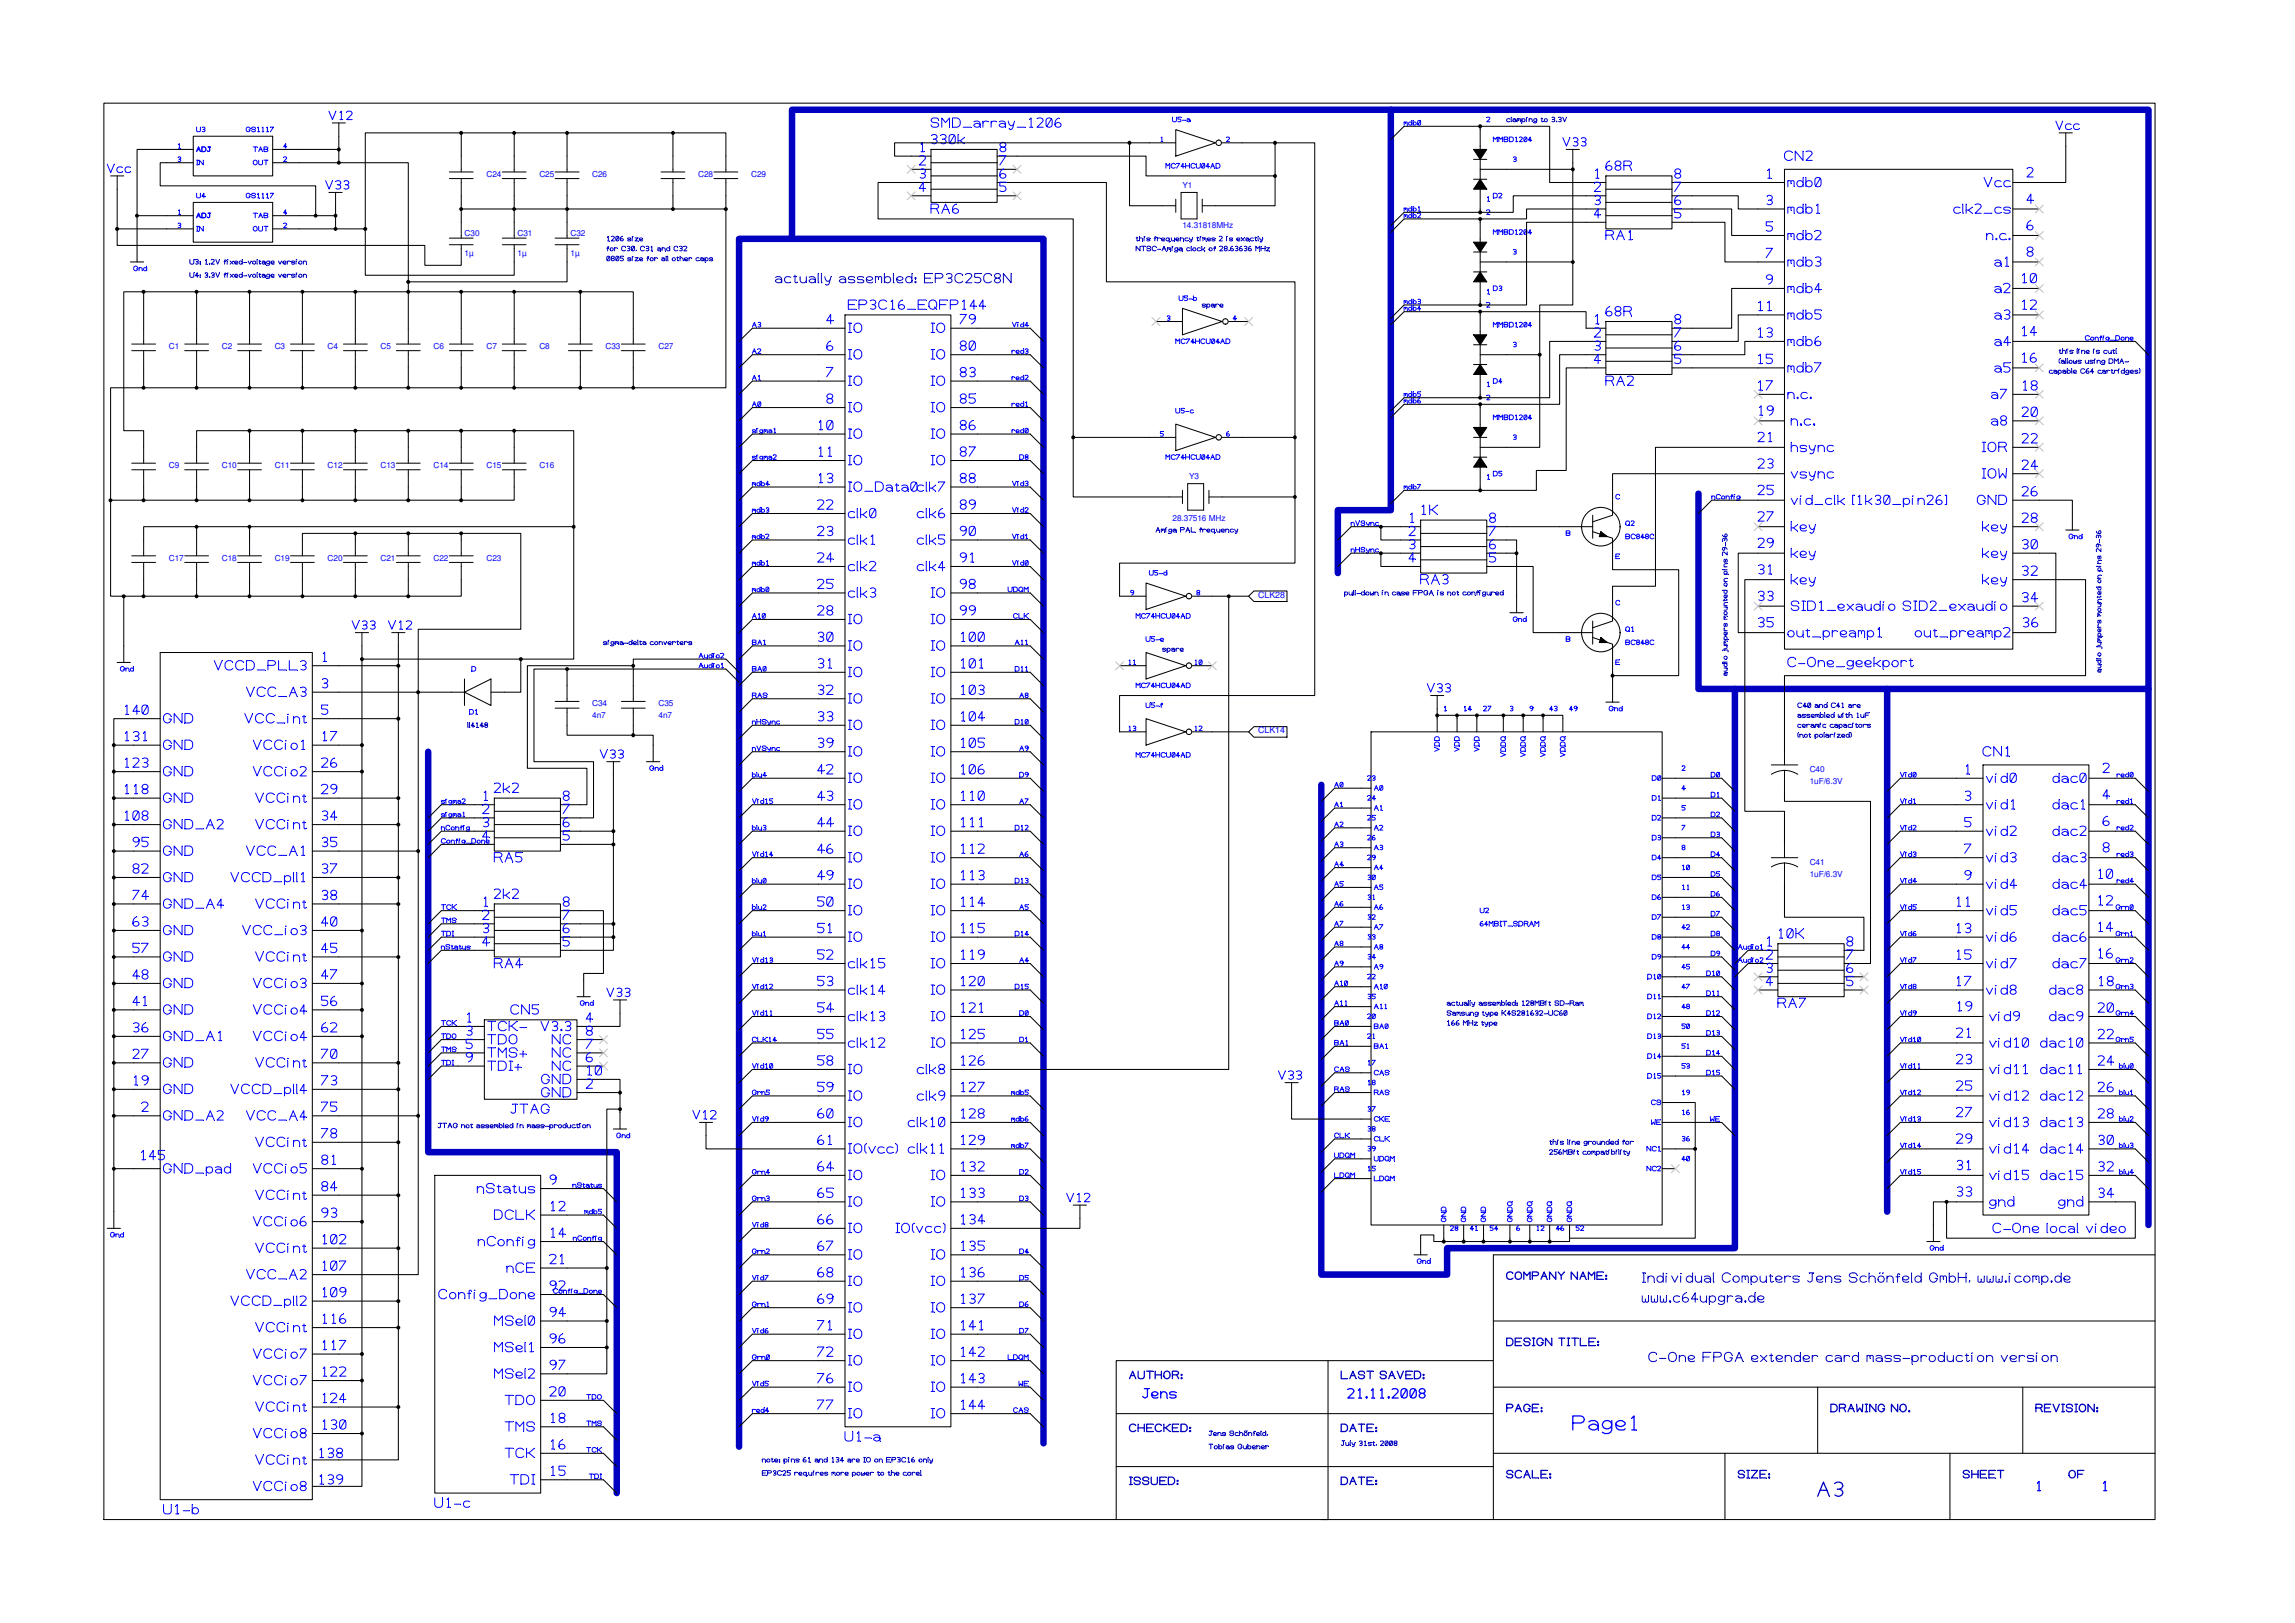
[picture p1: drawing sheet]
<svg xmlns="http://www.w3.org/2000/svg" width="420mm" height="297mm" viewBox="0 0 420 297" stroke-linecap="round" stroke-linejoin="round" font-family="sans-serif">
<defs><g id="words">
<g font-size="1.6" fill="#00f">
<text x="230.3" y="109.4">CLK28</text>
<text x="230.3" y="134.2">CLK14</text>
</g>
<g font-size="1.5" fill="#00f">
<text x="89.1" y="32.4">C24</text>
<text x="98.8" y="32.4">C25</text>
<text x="108.4" y="32.4">C26</text>
<text x="127.8" y="32.4">C28</text>
<text x="137.5" y="32.4">C29</text>
<text x="216.5" y="34.4">Y1</text>
<text x="216.5" y="41.7">14.31818MHz</text>
<text x="85.1" y="43.3">C30</text>
<text x="85.1" y="46.9">1µ</text>
<text x="94.8" y="46.9">1µ</text>
<text x="94.8" y="43.3">C31</text>
<text x="104.4" y="43.3">C32</text>
<text x="104.4" y="46.9">1µ</text>
<text x="30.9" y="63.9">C1</text>
<text x="40.6" y="63.9">C2</text>
<text x="50.3" y="63.9">C3</text>
<text x="60" y="63.9">C4</text>
<text x="69.7" y="63.9">C5</text>
<text x="79.4" y="63.9">C6</text>
<text x="89.1" y="63.9">C7</text>
<text x="98.8" y="63.9">C8</text>
<text x="110.9" y="63.9">C33</text>
<text x="120.6" y="63.9">C27</text>
<text x="30.9" y="85.7">C9</text>
<text x="40.6" y="85.7">C10</text>
<text x="50.3" y="85.7">C11</text>
<text x="60" y="85.7">C12</text>
<text x="69.7" y="85.7">C13</text>
<text x="79.4" y="85.7">C14</text>
<text x="89.1" y="85.7">C15</text>
<text x="98.8" y="85.7">C16</text>
<text x="217.7" y="87.7">Y3</text>
<text x="214.7" y="95.4">28.37516 MHz</text>
<text x="30.9" y="102.6">C17</text>
<text x="40.6" y="102.6">C18</text>
<text x="50.3" y="102.6">C19</text>
<text x="60" y="102.6">C20</text>
<text x="69.7" y="102.6">C21</text>
<text x="79.4" y="102.6">C22</text>
<text x="89.1" y="102.6">C23</text>
<text x="108.4" y="129.3">C34</text>
<text x="108.4" y="131.4">4n7</text>
<text x="120.6" y="129.3">C35</text>
<text x="120.6" y="131.4">4n7</text>
<text x="331.3" y="141.4">C40</text>
<text x="331.3" y="143.6">1uF/6.3V</text>
<text x="331.3" y="160.5">1uF/6.3V</text>
<text x="331.3" y="158.3">C41</text>
</g>
</g></defs>
<path d="M254.6 20.1v73.3h-9.7v11.5M145 43.7h46v220.5M310.9 90.3v35.8h6.7M78.4 137.6v73.3h34.5v62.4M345.5 126.1v95.7M393.3 126.1h-75.7v102.3h-52.7v4.9h-23v-89.7M393.3 224.2v-204.1h-248.3v23.6h-9.7v221.1" fill="none" stroke="#0000c0" stroke-width="1.2"/>
<g fill="#000">
<path d="M269.8 27.3h2.4l-1.2 1.9zM271 32.8l1.2 1.8h-2.4zM269.8 44.3h2.4l-1.2 1.8zM271 49.8l1.2 1.8h-2.4zM269.8 61.3h2.4l-1.2 1.8zM269.8 78.2h2.4l-1.2 1.9zM271 66.7l1.2 1.8h-2.4zM271 83.7l1.2 1.8h-2.4zM293.1 97.3l1.2 .9h-1.5zM293.1 116.7l1.2 .9h-1.5z"/>
<circle cx="25.1" cy="39.5" r=".36"/>
<circle cx="57.8" cy="39.5" r=".36"/>
<circle cx="61.4" cy="39.5" r=".36"/>
<circle cx="62" cy="27.4" r=".37"/>
<circle cx="62" cy="29.8" r=".36"/>
<circle cx="84.4" cy="24.3" r=".36"/>
<circle cx="84.4" cy="38.3" r=".36"/>
<circle cx="94.1" cy="24.3" r=".36"/>
<circle cx="94.1" cy="38.3" r=".36"/>
<circle cx="103.8" cy="24.3" r=".36"/>
<circle cx="103.8" cy="38.3" r=".36"/>
<circle cx="123.2" cy="24.3" r=".37"/>
<circle cx="123.2" cy="38.3" r=".36"/>
<circle cx="132.9" cy="38.3" r=".36"/>
<circle cx="206.8" cy="26.1" r=".37"/>
<circle cx="233.4" cy="26.1" r=".37"/>
<circle cx="233.4" cy="32.2" r=".36"/>
<circle cx="271" cy="23.1" r=".37"/>
<circle cx="271" cy="38.9" r=".37"/>
<circle cx="287.9" cy="31" r=".36"/>
<circle cx="21.4" cy="41.9" r=".37"/>
<circle cx="26.3" cy="53.4" r=".36"/>
<circle cx="36" cy="53.4" r=".36"/>
<circle cx="45.7" cy="53.4" r=".36"/>
<circle cx="55.4" cy="53.4" r=".36"/>
<circle cx="61.4" cy="41.9" r=".36"/>
<circle cx="65.1" cy="53.4" r=".36"/>
<circle cx="66.9" cy="41.9" r=".37"/>
<circle cx="74.7" cy="51.6" r=".37"/>
<circle cx="74.7" cy="53.4" r=".36"/>
<circle cx="84.4" cy="53.4" r=".36"/>
<circle cx="94.1" cy="53.4" r=".36"/>
<circle cx="106.2" cy="53.4" r=".36"/>
<circle cx="271" cy="57" r=".36"/>
<circle cx="271" cy="40.1" r=".36"/>
<circle cx="271" cy="55.8" r=".36"/>
<circle cx="287.9" cy="48" r=".36"/>
<circle cx="26.3" cy="71" r=".36"/>
<circle cx="36" cy="71" r=".36"/>
<circle cx="45.7" cy="78.8" r=".36"/>
<circle cx="45.7" cy="71" r=".36"/>
<circle cx="55.4" cy="78.8" r=".36"/>
<circle cx="55.4" cy="71" r=".36"/>
<circle cx="65" cy="78.8" r=".37"/>
<circle cx="65.1" cy="71" r=".36"/>
<circle cx="74.7" cy="78.8" r=".37"/>
<circle cx="74.7" cy="71" r=".36"/>
<circle cx="84.4" cy="78.8" r=".36"/>
<circle cx="84.4" cy="71" r=".36"/>
<circle cx="94.1" cy="78.8" r=".36"/>
<circle cx="94.1" cy="71" r=".36"/>
<circle cx="106.2" cy="71" r=".36"/>
<circle cx="115.9" cy="71" r=".36"/>
<circle cx="271" cy="74" r=".37"/>
<circle cx="271" cy="72.8" r=".36"/>
<circle cx="281.9" cy="64.9" r=".36"/>
<circle cx="20.2" cy="91.6" r=".36"/>
<circle cx="26.3" cy="91.6" r=".36"/>
<circle cx="36" cy="91.6" r=".36"/>
<circle cx="36" cy="96.4" r=".36"/>
<circle cx="45.7" cy="91.6" r=".36"/>
<circle cx="45.7" cy="96.4" r=".36"/>
<circle cx="55.4" cy="91.6" r=".36"/>
<circle cx="65.1" cy="91.6" r=".36"/>
<circle cx="65.1" cy="97.6" r=".36"/>
<circle cx="74.7" cy="91.6" r=".36"/>
<circle cx="74.7" cy="97.6" r=".36"/>
<circle cx="84.4" cy="91.6" r=".36"/>
<circle cx="84.4" cy="97.6" r=".36"/>
<circle cx="105" cy="96.4" r=".36"/>
<circle cx="196.5" cy="80" r=".36"/>
<circle cx="237.1" cy="80" r=".36"/>
<circle cx="237.1" cy="91" r=".36"/>
<circle cx="252.8" cy="96.4" r=".36"/>
<circle cx="271" cy="89.7" r=".36"/>
<circle cx="22.7" cy="109.1" r=".36"/>
<circle cx="26.3" cy="109.1" r=".36"/>
<circle cx="36" cy="109.1" r=".36"/>
<circle cx="45.7" cy="109.1" r=".36"/>
<circle cx="55.4" cy="109.1" r=".36"/>
<circle cx="65.1" cy="109.1" r=".36"/>
<circle cx="74.7" cy="109.1" r=".36"/>
<circle cx="225" cy="109.1" r=".36"/>
<circle cx="252.8" cy="101.3" r=".36"/>
<circle cx="277.6" cy="101.3" r=".36"/>
<circle cx="20.8" cy="136.4" r=".36"/>
<circle cx="66.3" cy="120.6" r=".36"/>
<circle cx="66.3" cy="136.4" r=".36"/>
<circle cx="72.9" cy="131.5" r=".37"/>
<circle cx="72.9" cy="121.9" r=".36"/>
<circle cx="76.5" cy="126.7" r=".37"/>
<circle cx="95.3" cy="120.6" r=".37"/>
<circle cx="103.8" cy="122.5" r=".36"/>
<circle cx="115.9" cy="134.6" r=".37"/>
<circle cx="115.9" cy="121.9" r=".36"/>
<circle cx="263.1" cy="130.9" r=".36"/>
<circle cx="266.7" cy="130.9" r=".36"/>
<circle cx="270.4" cy="130.9" r=".36"/>
<circle cx="275.2" cy="130.9" r=".36"/>
<circle cx="278.9" cy="130.9" r=".36"/>
<circle cx="282.5" cy="130.9" r=".36"/>
<circle cx="295.2" cy="123.7" r=".36"/>
<circle cx="20.8" cy="141.2" r=".36"/>
<circle cx="20.8" cy="155.8" r=".36"/>
<circle cx="20.8" cy="150.9" r=".36"/>
<circle cx="20.8" cy="146.1" r=".36"/>
<circle cx="66.3" cy="141.2" r=".36"/>
<circle cx="72.9" cy="146.1" r=".36"/>
<circle cx="72.9" cy="150.9" r=".36"/>
<circle cx="76.5" cy="155.8" r=".36"/>
<circle cx="112.3" cy="154.6" r=".36"/>
<circle cx="112.3" cy="152.1" r=".36"/>
<circle cx="20.8" cy="165.5" r=".36"/>
<circle cx="20.8" cy="175.2" r=".36"/>
<circle cx="20.8" cy="160.6" r=".36"/>
<circle cx="20.8" cy="170.3" r=".36"/>
<circle cx="20.8" cy="180" r=".36"/>
<circle cx="66.3" cy="170.3" r=".36"/>
<circle cx="66.3" cy="180" r=".36"/>
<circle cx="72.9" cy="165.5" r=".36"/>
<circle cx="72.9" cy="175.2" r=".36"/>
<circle cx="72.9" cy="160.6" r=".36"/>
<circle cx="112.3" cy="169.1" r=".37"/>
<circle cx="112.3" cy="171.5" r=".36"/>
<circle cx="20.8" cy="184.8" r=".36"/>
<circle cx="20.8" cy="189.7" r=".36"/>
<circle cx="20.8" cy="199.4" r=".36"/>
<circle cx="20.8" cy="194.5" r=".36"/>
<circle cx="66.3" cy="184.8" r=".37"/>
<circle cx="66.3" cy="189.7" r=".36"/>
<circle cx="72.9" cy="199.4" r=".37"/>
<circle cx="72.9" cy="194.5" r=".37"/>
<circle cx="113.5" cy="200" r=".36"/>
<circle cx="20.8" cy="204.2" r=".36"/>
<circle cx="20.8" cy="213.9" r=".36"/>
<circle cx="66.3" cy="213.9" r=".36"/>
<circle cx="72.9" cy="218.8" r=".36"/>
<circle cx="72.9" cy="209.1" r=".36"/>
<circle cx="76.5" cy="204.2" r=".36"/>
<circle cx="113.5" cy="203" r=".36"/>
<circle cx="310.3" cy="210.3" r=".36"/>
<circle cx="356.4" cy="220" r=".36"/>
<circle cx="66.3" cy="223.6" r=".36"/>
<circle cx="72.9" cy="238.1" r=".37"/>
<circle cx="72.9" cy="228.4" r=".36"/>
<circle cx="111.1" cy="232.1" r=".37"/>
<circle cx="264.3" cy="227.2" r=".37"/>
<circle cx="268" cy="227.2" r=".37"/>
<circle cx="271.6" cy="227.2" r=".36"/>
<circle cx="276.4" cy="227.2" r=".36"/>
<circle cx="280.1" cy="227.2" r=".36"/>
<circle cx="283.7" cy="227.2" r=".37"/>
<circle cx="66.3" cy="252.7" r=".36"/>
<circle cx="66.3" cy="247.8" r=".36"/>
<circle cx="72.9" cy="257.5" r=".37"/>
<circle cx="72.9" cy="243" r=".36"/>
<circle cx="111.1" cy="246.6" r=".36"/>
<circle cx="111.1" cy="241.8" r=".36"/>
<circle cx="66.3" cy="262.4" r=".36"/>
</g>
<g fill="none" stroke="#000" stroke-width=".19">
<path d="M19 18.9h375.5v259.2h-375.5zM30.5 29.8h4.9M30.5 27.3h4.9M30.5 39.5h4.9M35.4 24.9h14.5v7.3h-14.5zM35.4 37h14.5v7.3h-14.5zM49.9 29.8h4.9M49.9 27.3h4.9M49.9 39.5h4.9M166.8 35.8h3.6M166.8 33.4h3.6M166.8 28.6h3.6"/>
<path d="M166.8 31h3.6M170.4 27.3h12.2v9.7h-12.2zM170.4 29.8h12.2M170.4 34.6h12.2M170.4 32.2h12.2M182.6 35.8h3.6M182.6 33.4h3.6M182.6 28.6h3.6M182.6 31h3.6M210.4 26.1h4.9M215.3 23.7l7.2 2.4-7.2 2.5zM223.7 26.1h3.7"/>
<path d="M257.1 38.9l-2.5 2.4M257.1 23.1l-2.5 2.4M269.8 27.3h2.4l-1.2 1.9zM269.8 29.2h2.4M269.8 32.8h2.4M271 32.8l1.2 1.8h-2.4zM271 23.7v3.6M271 29.2v3.6M271 34.6v3.6M271 31h4.8M290.4 35.8h3.6M290.4 38.2h3.6"/>
<path d="M290.4 33.4h3.6M294 32.2h12.1v9.7h-12.1zM294 39.5h12.1M294 34.6h12.1M294 37h12.1M306.1 35.8h3.6M306.1 38.2h3.6M306.1 33.4h3.6M321.8 38.2h4.9M321.8 33.4h4.9M326.7 31h41.8v87.8h-41.8zM368.5 38.2h4.8"/>
<path d="M368.5 33.4h4.8M23.9 47.9h2.4M25.1 44.9v3M30.5 41.9h4.9M49.9 41.9h4.9M154.7 57.6h19.4v203.5h-19.4zM211.6 58.8h4.9M216.5 56.4l7.2 2.4-7.2 2.5zM224.9 58.8h3.7M257.1 55.8l-2.5 2.5M257.1 40.1l-2.5 2.4M257.1 57l-2.5 2.5"/>
<path d="M269.8 44.3h2.4l-1.2 1.8zM269.8 49.8h2.4M269.8 46.1h2.4M271 49.8l1.2 1.8h-2.4zM271 40.7v3.6M271 46.1v3.7M271 51.6v3.6M271 57.6v3.7M271 47.9h4.8M290.4 40.7h3.6M294 58.8h12.1v9.7h-12.1zM306.1 40.7h3.6"/>
<path d="M321.8 57.6h4.9M321.8 52.8h4.9M321.8 47.9h4.9M321.8 43.1h4.9M368.5 57.6h4.8M368.5 52.8h4.8M368.5 47.9h4.8M368.5 43.1h4.8M137.7 79.4l-2.4 2.5M137.7 74.6l-2.4 2.4M137.7 69.7l-2.4 2.5M137.7 64.9l-2.4 2.4"/>
<path d="M137.7 60.1l-2.4 2.4M149.8 60.1h4.9M149.8 69.7h4.9M149.8 79.4h4.9M149.8 64.9h4.9M149.8 74.6h4.9M174.1 60.1h4.8M174.1 69.7h4.8M174.1 79.4h4.8M174.1 64.9h4.8M174.1 74.6h4.8M188.6 69.7l2.4 2.5"/>
<path d="M188.6 74.6l2.4 2.4M188.6 79.4l2.4 2.5M188.6 60.1l2.4 2.4M188.6 64.9l2.4 2.4M215.3 77.6l7.2 2.5-7.2 2.4zM257.1 72.8l-2.5 2.4M257.1 74l-2.5 2.4M269.8 61.3h2.4l-1.2 1.8zM269.8 78.2h2.4l-1.2 1.9zM269.8 63.1h2.4M269.8 66.7h2.4M271 66.7l1.2 1.8h-2.4z"/>
<path d="M271 63.1v3.6M271 68.5v3.7M271 74.6v3.6M271 64.9h4.8M290.4 62.5h3.6M290.4 67.3h3.6M290.4 60.1h3.6M290.4 64.9h3.6M294 66.1h12.1M294 63.7h12.1M294 61.3h12.1M306.1 62.5h3.6"/>
<path d="M306.1 67.3h3.6M306.1 60.1h3.6M306.1 64.9h3.6M321.8 62.5h4.9M321.8 72.2h4.9M321.8 67.3h4.9M321.8 77h4.9M368.5 62.5h4.8M368.5 72.2h4.8M368.5 67.3h4.8M368.5 77h4.8M390.9 62.5l2.4 2.4"/>
<path d="M137.7 89.1l-2.4 2.4M137.7 94l-2.4 2.4M137.7 98.8l-2.4 2.4M137.7 84.3l-2.4 2.4M149.8 98.8h4.9M149.8 84.3h4.9M149.8 94h4.9M149.8 89.1h4.9M174.1 98.8h4.8M174.1 84.3h4.8M174.1 94h4.8M174.1 89.1h4.8"/>
<path d="M188.6 89.1l2.4 2.4M188.6 94l2.4 2.4M188.6 98.8l2.4 2.4M188.6 84.3l2.4 2.4M210.4 80.1h4.9M223.7 80.1h3.7M247.4 96.4l-2.5 2.4M256.4 96.4h3.7M256.4 98.8h3.7M257.1 89.7l-2.5 2.5M260.1 95.2h12.1v9.7h-12.1zM260.1 97.6h12.1"/>
<path d="M269.8 83.7h2.4M269.8 80.1h2.4M271 83.7l1.2 1.8h-2.4zM271 80.1v3.6M271 85.5v3.6M271 81.9h4.8M272.2 96.4h3.6M272.2 98.8h3.6M285.5 96.4h6.1M291.6 97.3l3.6 1.2v5.2M291.6 94.3v4.2M293.1 97.3l1.2 .9h-1.5z"/>
<path d="M295.2 89.1v5.2l-3.6 1.2M313.4 91.5l-2.5 2.5M321.8 96.4h4.9M321.8 91.5h4.9M321.8 81.9h4.9M321.8 86.7h4.9M368.5 96.4h4.8M368.5 91.5h4.8M368.5 81.9h4.8M368.5 86.7h4.8M378.2 97h2.4M379.4 94v3"/>
<path d="M22.7 118.2v3M29.3 119.4h27.9v155.1h-27.9zM137.7 118.2l-2.4 2.4M137.7 108.5l-2.4 2.4M137.7 113.4l-2.4 2.4M137.7 103.7l-2.4 2.4M149.8 118.2h4.9M149.8 103.7h4.9M149.8 113.4h4.9M149.8 108.5h4.9M174.1 118.2h4.8M174.1 103.7h4.8"/>
<path d="M174.1 113.4h4.8M174.1 108.5h4.8M188.6 108.5l2.4 2.4M188.6 103.7l2.4 2.4M188.6 113.4l2.4 2.4M188.6 118.2l2.4 2.4M205 109.1h4.8M209.8 119.4l7.3 2.4-7.3 2.5zM209.8 106.7l7.3 2.4-7.3 2.4zM218.3 109.1h3.6M228.6 109.1l1-.9h6v1.9h-6zM247.4 101.2l-2.5 2.5"/>
<path d="M256.4 103.7h3.7M256.4 101.2h3.7M260.1 100h12.1M260.1 102.5h12.1M272.2 103.7h3.6M272.2 101.2h3.6M276.4 112.1h2.5M277.7 109.1v3M285.5 115.8h6.1M291.6 116.7l3.6 1.2v5.1M291.6 113.7v4.2M293.1 116.7l1.2 .9h-1.5z"/>
<path d="M295.2 108.5v5.2l-3.6 1.2M321.8 106.1h4.9M321.8 101.2h4.9M321.8 115.8h4.9M321.8 110.9h4.9M368.5 106.1h4.8M368.5 101.2h4.8M368.5 115.8h4.8M368.5 110.9h4.8M21.5 121.2h2.4M24.5 136.4h4.8M24.5 131.5h4.8"/>
<path d="M57.2 136.4h4.8M57.2 126.7h4.8M57.2 131.5h4.8M57.2 121.8h4.8M82.6 126.7h2.4M85 126.7l4.9-2.4v4.8zM85 124.3v4.8M89.9 126.7h2.4M118.4 139.4h2.4M119.6 136.4v3M132.9 120.6l2.4 2.4M132.9 122.4l2.4 2.5"/>
<path d="M137.7 132.7l-2.4 2.5M137.7 127.9l-2.4 2.4M137.7 137.6l-2.4 2.4M137.7 123l-2.4 2.5M149.8 132.7h4.9M149.8 127.9h4.9M149.8 137.6h4.9M149.8 123h4.9M174.1 132.7h4.8M174.1 127.9h4.8M174.1 137.6h4.8M174.1 123h4.8"/>
<path d="M188.6 127.9l2.4 2.4M188.6 123l2.4 2.5M188.6 137.6l2.4 2.4M188.6 132.7l2.4 2.5M205 133.9h4.8M205 121.8h4.8M209.8 131.5l7.3 2.4-7.3 2.5zM218.3 133.9h3.6M218.3 121.8h3.6M228.6 133.9l1-.9h6v1.9h-6zM251 133.9h53.3v90.3h-53.3zM263.1 131.5v2.4"/>
<path d="M266.8 131.5v2.4M270.4 131.5v2.4M275.2 131.5v2.4M278.9 131.5v2.4M282.5 131.5v2.4M286.1 131.5v2.4M294 128.5h2.4M295.2 125.5v3M363 140h19.4v82.4h-19.4zM24.5 150.9h4.8M24.5 146.1h4.8M24.5 155.8h4.8"/>
<path d="M24.5 141.2h4.8M57.2 150.9h4.8M57.2 146.1h4.8M57.2 155.8h4.8M57.2 141.2h4.8M80.8 147.3l-2.4 2.4M80.8 149.7l-2.4 2.4M80.8 152.1l-2.4 2.4M80.8 154.5l-2.4 2.5M86.9 152.1h3.6M86.9 154.5h3.6M86.9 149.7h3.6"/>
<path d="M86.9 147.3h3.6M90.5 146.1h12.1v9.7h-12.1zM90.5 150.9h12.1M90.5 153.3h12.1M90.5 148.5h12.1M102.6 152.1h3.6M102.6 154.5h3.6M102.6 149.7h3.6M102.6 147.3h3.6M137.7 142.4l-2.4 2.4M137.7 152.1l-2.4 2.4M137.7 147.3l-2.4 2.4"/>
<path d="M137.7 157l-2.4 2.4M149.8 157h4.9M149.8 142.4h4.9M149.8 152.1h4.9M149.8 147.3h4.9M174.1 157h4.8M174.1 142.4h4.8M174.1 152.1h4.8M174.1 147.3h4.8M188.6 147.3l2.4 2.4M188.6 152.1l2.4 2.4M188.6 157l2.4 2.4"/>
<path d="M188.6 142.4l2.4 2.4M244.3 144.3l-2.4 2.4M244.3 158.8l-2.4 2.4M244.3 155.2l-2.4 2.4M244.3 151.5l-2.4 2.4M244.3 147.9l-2.4 2.4M249.2 155.2h1.8M249.2 147.9h1.8M249.2 158.8h1.8M249.2 144.3h1.8M249.2 151.5h1.8M304.3 157h2.4"/>
<path d="M304.3 142.4h2.4M304.3 149.7h2.4M304.3 146.1h2.4M304.3 153.3h2.4M315.2 157l2.4 2.4M315.2 153.3l2.4 2.5M315.2 149.7l2.4 2.4M315.2 146.1l2.4 2.4M315.2 142.4l2.4 2.4M347.9 142.4l-2.4 2.4M347.9 157l-2.4 2.4M347.9 152.1l-2.4 2.4"/>
<path d="M347.9 147.3l-2.4 2.4M358.2 157h4.8M358.2 142.4h4.8M358.2 152.1h4.8M358.2 147.3h4.8M382.4 157h4.9M382.4 142.4h4.9M382.4 152.1h4.9M382.4 147.3h4.9M390.9 142.4l2.4 2.4M390.9 157l2.4 2.4M390.9 152.1l2.4 2.4"/>
<path d="M390.9 147.3l2.4 2.4M24.5 165.4h4.8M24.5 175.1h4.8M24.5 160.6h4.8M24.5 170.3h4.8M24.5 180h4.8M57.2 165.4h4.8M57.2 175.1h4.8M57.2 160.6h4.8M57.2 170.3h4.8M57.2 180h4.8M80.8 171.5l-2.4 2.4"/>
<path d="M80.8 173.9l-2.4 2.4M80.8 169.1l-2.4 2.4M80.8 166.7l-2.4 2.4M86.9 173.9h3.6M86.9 166.7h3.6M86.9 171.5h3.6M86.9 169.1h3.6M90.5 165.4h12.1v9.7h-12.1zM90.5 170.3h12.1M90.5 172.7h12.1M90.5 167.9h12.1M102.6 173.9h3.6"/>
<path d="M102.6 166.7h3.6M102.6 171.5h3.6M102.6 169.1h3.6M106.9 179.4v3M137.7 161.8l-2.4 2.4M137.7 176.3l-2.4 2.5M137.7 166.7l-2.4 2.4M137.7 171.5l-2.4 2.4M149.8 166.7h4.9M149.8 176.3h4.9M149.8 171.5h4.9M149.8 161.8h4.9"/>
<path d="M174.1 166.7h4.8M174.1 176.3h4.8M174.1 171.5h4.8M174.1 161.8h4.8M188.6 161.8l2.4 2.4M188.6 166.7l2.4 2.4M188.6 171.5l2.4 2.4M188.6 176.3l2.4 2.5M244.3 177l-2.4 2.4M244.3 173.3l-2.4 2.4M244.3 169.7l-2.4 2.4M244.3 166.1l-2.4 2.4"/>
<path d="M244.3 162.4l-2.4 2.4M249.2 169.7h1.8M249.2 162.4h1.8M249.2 173.3h1.8M249.2 166.1h1.8M249.2 177h1.8M304.3 175.1h2.4M304.3 160.6h2.4M304.3 171.5h2.4M304.3 178.8h2.4M304.3 167.9h2.4M304.3 164.2h2.4"/>
<path d="M315.2 164.2l2.4 2.5M315.2 160.6l2.4 2.4M315.2 178.8l2.4 2.4M315.2 175.1l2.4 2.5M315.2 171.5l2.4 2.4M315.2 167.9l2.4 2.4M320.1 176.3l-2.5 2.5M320.1 173.9l-2.5 2.4M321.8 173.9h3.7M321.8 176.3h3.7M321.8 178.8h3.7M325.5 172.7h12.1v9.7h-12.1z"/>
<path d="M325.5 175.1h12.1M325.5 180h12.1M325.5 177.6h12.1M337.6 173.9h3.6M337.6 176.3h3.6M337.6 178.8h3.6M347.9 176.3l-2.4 2.5M347.9 171.5l-2.4 2.4M347.9 166.7l-2.4 2.4M347.9 161.8l-2.4 2.4M358.2 166.7h4.8M358.2 176.3h4.8"/>
<path d="M358.2 171.5h4.8M358.2 161.8h4.8M382.4 166.7h4.9M382.4 176.3h4.9M382.4 171.5h4.9M382.4 161.8h4.9M390.9 176.3l2.4 2.5M390.9 171.5l2.4 2.4M390.9 166.7l2.4 2.4M390.9 161.8l2.4 2.4M24.5 199.4h4.8M24.5 184.8h4.8"/>
<path d="M24.5 194.5h4.8M24.5 189.7h4.8M57.2 199.4h4.8M57.2 184.8h4.8M57.2 194.5h4.8M57.2 189.7h4.8M80.8 195.1l-2.4 2.4M80.8 192.7l-2.4 2.4M80.8 190.3l-2.4 2.4M80.8 187.9l-2.4 2.4M83.8 195.1h4.9M83.8 187.9h4.9"/>
<path d="M83.8 192.7h4.9M83.8 190.3h4.9M88.7 186.6h16.9v14.6h-16.9zM105.6 195.1h4.9M105.6 187.9h4.9M105.6 200h4.9M105.6 192.7h4.9M105.6 182.4h2.5M105.6 190.3h4.9M105.6 197.5h4.9M137.7 186l-2.4 2.5M137.7 195.7l-2.4 2.4"/>
<path d="M137.7 190.9l-2.4 2.4M137.7 181.2l-2.4 2.4M149.8 195.7h4.9M149.8 181.2h4.9M149.8 186h4.9M149.8 190.9h4.9M174.1 195.7h4.8M174.1 181.2h4.8M174.1 186h4.8M174.1 190.9h4.8M188.6 181.2l2.4 2.4M188.6 186l2.4 2.5"/>
<path d="M188.6 190.9l2.4 2.4M244.3 180.6l-2.4 2.4M244.3 200l-2.4 2.4M244.3 196.3l-2.4 2.5M244.3 191.5l-2.4 2.4M244.3 187.9l-2.4 2.4M244.3 184.2l-2.4 2.4M249.2 184.2h1.8M249.2 187.9h1.8M249.2 200h1.8M249.2 180.6h1.8M249.2 191.5h1.8"/>
<path d="M249.2 196.3h1.8M304.3 186h2.4M304.3 196.9h2.4M304.3 193.3h2.4M304.3 182.4h2.4M304.3 189.7h2.4M315.2 186l2.4 2.5M315.2 182.4l2.4 2.4M315.2 196.9l2.4 2.5M315.2 193.3l2.4 2.4M315.2 189.7l2.4 2.4M321.8 181.2h3.7"/>
<path d="M337.6 181.2h3.6M347.9 190.9l-2.4 2.4M347.9 186l-2.4 2.5M347.9 181.2l-2.4 2.4M347.9 195.7l-2.4 2.4M358.2 195.7h4.8M358.2 181.2h4.8M358.2 186h4.8M358.2 190.9h4.8M382.4 195.7h4.9M382.4 181.2h4.9M382.4 186h4.9"/>
<path d="M382.4 190.9h4.9M390.9 181.2l2.4 2.4M390.9 190.9l2.4 2.4M390.9 195.7l2.4 2.4M390.9 186l2.4 2.5M24.5 213.9h4.8M24.5 204.2h4.8M57.2 213.9h4.8M57.2 209.1h4.8M57.2 218.7h4.8M57.2 204.2h4.8M79.6 215.1h19.4v58.2h-19.4z"/>
<path d="M99 217.5h4.8M110.5 217.5l2.4 2.5M112.3 206.6h2.4M113.5 203.6v3M137.7 200.6l-2.4 2.4M137.7 205.4l-2.4 2.4M137.7 215.1l-2.4 2.4M137.7 220l-2.4 2.4M149.8 205.4h4.9M149.8 210.3h4.9M149.8 215.1h4.9M149.8 200.6h4.9"/>
<path d="M149.8 220h4.9M174.1 205.4h4.8M174.1 210.3h4.8M174.1 215.1h4.8M174.1 200.6h4.8M174.1 220h4.8M188.6 200.6l2.4 2.4M188.6 210.3l2.4 2.4M188.6 215.1l2.4 2.4M188.6 205.4l2.4 2.4M188.6 220l2.4 2.4M244.3 215.7l-2.4 2.4"/>
<path d="M244.3 212.1l-2.4 2.4M244.3 208.4l-2.4 2.5M249.2 208.4h1.8M249.2 212.1h1.8M249.2 204.8h1.8M249.2 215.7h1.8M304.3 205.4h2.4M304.3 210.3h2.4M304.3 213.9h2.4M304.3 201.8h2.4M315.2 205.4l2.4 2.4M347.9 210.3l-2.4 2.4"/>
<path d="M347.9 215.1l-2.4 2.4M347.9 205.4l-2.4 2.4M347.9 200.6l-2.4 2.4M358.2 205.4h4.8M358.2 210.3h4.8M358.2 215.1h4.8M358.2 200.6h4.8M358.2 220h4.8M382.4 205.4h4.9M382.4 210.3h4.9M382.4 215.1h4.9M382.4 200.6h4.9"/>
<path d="M382.4 220h4.9M390.9 215.1l2.4 2.4M390.9 210.3l2.4 2.4M390.9 205.4l2.4 2.4M390.9 200.6l2.4 2.4M19.6 224.8h2.4M20.8 221.8v3M57.2 228.4h4.8M57.2 233.3h4.8M57.2 223.6h4.8M57.2 238.1h4.8M99 236.9h4.8"/>
<path d="M99 222.4h4.8M99 232.1h4.8M99 227.2h4.8M110.5 222.4l2.4 2.4M110.5 236.9l2.4 2.4M110.5 227.2l2.4 2.5M137.7 224.8l-2.4 2.4M137.7 239.3l-2.4 2.5M137.7 229.7l-2.4 2.4M137.7 234.5l-2.4 2.4M149.8 229.7h4.9M149.8 224.8h4.9"/>
<path d="M149.8 234.5h4.9M149.8 239.3h4.9M174.1 229.7h4.8M174.1 224.8h4.8M174.1 234.5h4.8M174.1 239.3h4.8M188.6 234.5l2.4 2.4M188.6 239.3l2.4 2.5M188.6 229.7l2.4 2.4M258.9 229.7h2.4M260.1 226.6v3.1M264.3 224.2v2.4"/>
<path d="M268 224.2v2.4M271.6 224.2v2.4M276.4 224.2v2.4M280.1 224.2v2.4M283.7 224.2v2.4M287.3 224.2v2.4M352.8 227.2h2.4M354 224.2v3M394.5 229.7h-121.1v48.4M57.2 257.5h4.8M57.2 252.7h4.8M57.2 243h4.8"/>
<path d="M57.2 247.8h4.8M99 251.4h4.8M99 246.6h4.8M99 241.8h4.8M99 256.3h4.8M110.5 256.3l2.4 2.4M137.7 244.2l-2.4 2.4M137.7 253.9l-2.4 2.4M137.7 249l-2.4 2.4M137.7 258.7l-2.4 2.4M149.8 249h4.9M149.8 253.9h4.9"/>
<path d="M149.8 244.2h4.9M149.8 258.7h4.9M174.1 249h4.8M174.1 253.9h4.8M174.1 244.2h4.8M174.1 258.7h4.8M188.6 258.7l2.4 2.4M188.6 244.2l2.4 2.4M188.6 249l2.4 2.4M188.6 253.9l2.4 2.4M204.4 258.7h69M243.1 249v29.1h-1.2"/>
<path d="M273.4 249h-69v29.1M273.4 253.9h121.1M273.4 241.8h121.1M332.8 253.9v12.1M370.3 253.9v12.1M57.2 262.4h4.8M57.2 267.2h4.8M57.2 272h4.8M99 266h4.8M99 270.8h4.8M99 261.1h4.8M110.5 270.8l2.4 2.5"/>
<path d="M110.5 266l2.4 2.4M110.5 261.1l2.4 2.5M204.4 268.4h69M273.4 266h121.1M315.8 266v12.1M357 266v12.1"/>
<circle cx="223.1" cy="26.1" r=".5"/>
<circle cx="224.3" cy="58.8" r=".5"/>
<circle cx="223.1" cy="80" r=".49"/>
<circle cx="293.1" cy="96.4" r="3.5"/>
<circle cx="217.7" cy="109.1" r=".5"/>
<circle cx="293.1" cy="115.8" r="3.5"/>
<circle cx="217.7" cy="121.8" r=".5"/>
<circle cx="217.7" cy="133.9" r=".5"/>
</g>
<g fill="none" stroke="#000" stroke-width=".18">
<path d="M20.2 32.2h2.5M21.5 32.2v2.4M60.2 35.2h2.4M60.8 22.5h2.4M61.4 35.2v2.5M62 22.5v2.4M82.3 31.5h4.3M82.3 32.7h4.3M84.4 28.6v2.9M84.4 32.7v3.1M92 31.5h4.3M92 32.7h4.3"/>
<path d="M94.1 28.6v2.9M94.1 32.7v3.1M101.6 31.5h4.4M101.6 32.7h4.4M103.8 28.6v2.9M103.8 32.7v3.1M121 31.5h4.4M121 32.7h4.4M123.2 28.6v2.9M123.2 32.7v3.1M130.7 31.5h4.4M130.7 32.7h4.4"/>
<path d="M132.9 28.6v2.9M132.9 32.7v3.1M212.8 37.7h2.5M215.3 36.4v2.5M216.2 35.2h2.9v4.9h-2.9zM220.1 36.4v2.5M220.1 37.7h2.4M286.7 27.3h2.4M287.9 27.3v2.5M377 24.3h2.4M378.2 24.3v2.5M82.3 44.8h4.3"/>
<path d="M82.3 43.6h4.3M84.4 40.7v2.9M84.4 44.8v3.1M92 44.8h4.3M92 43.6h4.3M94.1 40.7v2.9M94.1 44.8v3.1M101.6 44.8h4.4M101.6 43.6h4.4M103.8 40.7v2.9M103.8 44.8v3.1M24.1 64.2h4.4"/>
<path d="M24.1 63h4.4M26.3 60.1v2.9M26.3 64.2v3.1M33.8 64.2h4.4M33.8 63h4.4M36 60.1v2.9M36 64.2v3.1M43.5 64.2h4.4M43.5 63h4.4M45.7 60.1v2.9M45.7 64.2v3.1M53.2 64.2h4.3"/>
<path d="M53.2 63h4.3M55.4 60.1v2.9M55.4 64.2v3.1M62.9 64.2h4.3M62.9 63h4.3M65.1 60.1v2.9M65.1 64.2v3.1M72.6 64.2h4.3M72.6 63h4.3M74.7 60.1v2.9M74.7 64.2v3.1M82.3 64.2h4.3"/>
<path d="M82.3 63h4.3M84.4 60.1v2.9M84.4 64.2v3.1M92 64.2h4.3M92 63h4.3M94.1 60.1v2.9M94.1 64.2v3.1M104.1 64.2h4.3M104.1 63h4.3M106.2 60.1v2.9M106.2 64.2v3.1M113.8 64.2h4.3"/>
<path d="M113.8 63h4.3M115.9 60.1v2.9M115.9 64.2v3.1M24.1 86h4.4M24.1 84.8h4.4M26.3 81.9v2.9M26.3 86v3.1M26.3 98.8v2.9M33.8 86h4.4M33.8 84.8h4.4M36 81.9v2.9M36 86v3.1"/>
<path d="M36 98.8v2.9M43.5 86h4.4M43.5 84.8h4.4M45.7 81.9v2.9M45.7 86v3.1M45.7 98.8v2.9M53.2 86h4.3M53.2 84.8h4.3M55.4 81.9v2.9M55.4 86v3.1M55.4 98.8v2.9M62.9 86h4.3"/>
<path d="M62.9 84.8h4.3M65.1 81.9v2.9M65.1 86v3.1M65.1 98.8v2.9M72.6 86h4.3M72.6 84.8h4.3M74.7 81.9v2.9M74.7 86v3.1M74.7 98.8v2.9M82.3 86h4.3M82.3 84.8h4.3M84.4 81.9v2.9"/>
<path d="M84.4 86v3.1M84.4 98.8v2.9M92 86h4.3M92 84.8h4.3M94.1 81.9v2.9M94.1 86v3.1M214 91h2.5M216.5 89.7v2.5M217.4 88.5h3v4.9h-3zM221.3 91h2.4M221.3 89.7v2.5M24.1 101.7h4.4"/>
<path d="M24.1 102.9h4.4M26.3 102.9v3.2M33.8 101.7h4.4M33.8 102.9h4.4M36 102.9v3.2M43.5 101.7h4.4M43.5 102.9h4.4M45.7 102.9v3.2M53.2 101.7h4.3M53.2 102.9h4.3M55.4 102.9v3.2M62.9 101.7h4.3"/>
<path d="M62.9 102.9h4.3M65.1 102.9v3.2M65.1 115.8h2.4M66.3 115.8v2.4M71.7 115.8h2.4M72.6 101.7h4.3M72.6 102.9h4.3M72.9 115.8v2.4M74.7 102.9v3.2M82.3 101.7h4.3M82.3 102.9h4.3M84.4 102.9v3.2"/>
<path d="M101.6 129.6h4.4M101.6 128.4h4.4M103.8 125.5v2.9M103.8 129.6v3.1M111.1 139.4h2.4M112.3 139.4v2.4M113.8 129.6h4.3M113.8 128.4h4.3M115.9 125.5v2.9M115.9 129.6v3.1M261.9 127.3h2.4M263.1 127.3v2.4"/>
<path d="M324.3 140h4.8M326.7 137.6v2.4M324.3 141.7a4.4 4.4 0 0 1 4.8 0M324.3 157h4.8M326.7 157.9l-1 .2-1.4 .6M326.7 157.9l1.5 .3 .9 .5M326.7 141v3.8M326.7 154.5v2.5M326.7 157.9v3.9M112.3 183h2.4M113.5 183v2.4M235.3 198.1h2.4"/>
<path d="M236.5 198.1v2.5M128 205.4h2.5M129.3 205.4v2.4M196.5 220.6h2.4M197.7 220.6v2.4"/>
</g>
<g fill="none" stroke="#c0c0c0" stroke-width=".18">
<path d="M166.1 30.3l1.4 1.4M166.1 35.1l1.4 1.5M167.5 30.3l-1.4 1.4M167.5 35.1l-1.4 1.5M185.5 30.3l1.4 1.4M185.5 35.1l1.4 1.5M186.9 30.3l-1.4 1.4M186.9 35.1l-1.4 1.5M372.6 37.5l1.5 1.5M374.1 37.5l-1.5 1.5M210.9 58.1l1.5 1.5M212.4 58.1l-1.5 1.5"/>
<path d="M227.9 58.1l1.4 1.5M229.3 58.1l-1.4 1.5M372.6 56.9l1.5 1.5M372.6 47.2l1.5 1.5M372.6 42.4l1.5 1.4M372.6 52.1l1.5 1.4M374.1 56.9l-1.5 1.5M374.1 47.2l-1.5 1.5M374.1 42.4l-1.5 1.4M374.1 52.1l-1.5 1.4M321.1 71.5l1.5 1.4M321.1 76.3l1.5 1.4"/>
<path d="M322.6 71.5l-1.5 1.4M322.6 76.3l-1.5 1.4M372.6 71.5l1.5 1.4M372.6 76.3l1.5 1.4M372.6 66.6l1.5 1.5M374.1 71.5l-1.5 1.4M374.1 76.3l-1.5 1.4M374.1 66.6l-1.5 1.5M321.1 95.7l1.5 1.4M322.6 95.7l-1.5 1.4M372.6 95.7l1.5 1.4M372.6 81.1l1.5 1.5"/>
<path d="M372.6 86l1.5 1.4M374.1 95.7l-1.5 1.4M374.1 81.1l-1.5 1.5M374.1 86l-1.5 1.4M321.1 110.2l1.5 1.5M322.6 110.2l-1.5 1.5M372.6 110.2l1.5 1.5M374.1 110.2l-1.5 1.5M204.2 121.1l1.5 1.5M205.7 121.1l-1.5 1.5M221.2 121.1l1.5 1.5M222.7 121.1l-1.5 1.5"/>
<path d="M321.1 178.1l1.5 1.4M322.6 178.1l-1.5 1.4M340.5 178.1l1.5 1.4M342 178.1l-1.5 1.4M109.8 189.5l1.4 1.5M109.8 192l1.4 1.4M109.8 194.4l1.4 1.5M111.2 189.5l-1.4 1.5M111.2 192l-1.4 1.4M111.2 194.4l-1.4 1.5M321.1 180.5l1.5 1.4M322.6 180.5l-1.5 1.4"/>
<path d="M340.5 180.5l1.5 1.4M342 180.5l-1.5 1.4M306 213.2l1.4 1.4M307.4 213.2l-1.4 1.4"/>
</g>
<path d="M151.4 67.2h1.1l-1.1 1.8" fill="none" stroke="#00f" stroke-width=".18"/>
<path d="M170.5 157.8h.5" fill="none" stroke="#00f" stroke-width=".18"/>
<path d="M170.8 156v1.8" fill="none" stroke="#00f" stroke-width=".18"/>
<path d="M170.5 156h.5" fill="none" stroke="#00f" stroke-width=".18"/>
<path d="M171.7 156.3a.73 .73 0 0 1 .7-.3 .73 .73 0 0 1 .5 .6v.6a.73 .73 0 0 1-.7 .6 .73 .73 0 0 1-.7-.6v-.6z" fill="none" stroke="#00f" stroke-width=".18"/>
<path d="M176.1 257.9h.5" fill="none" stroke="#00f" stroke-width=".18"/>
<path d="M176.1 256.5l.2-.3v1.7" fill="none" stroke="#00f" stroke-width=".18"/>
<path d="M178.6 257.4h-1.2l.7-1.2v1.7" fill="none" stroke="#00f" stroke-width=".18"/>
<path d="M180.2 257.4h-1.1l.7-1.2v1.7" fill="none" stroke="#00f" stroke-width=".18"/>
<path d="M52.5 26.9h-.6l.4-.6v.8" fill="none" stroke="#00f" stroke-width=".18"/>
<path d="M32.8 41.3h.3v.2a.32 .32 0 0 1-.5 .1" fill="none" stroke="#00f" stroke-width=".18"/>
<path d="M32.6 40.9a.32 .32 0 0 1 .5 .1l-.2 .3" fill="none" stroke="#00f" stroke-width=".18"/>
<path d="M218.8 121.6h.3" fill="none" stroke="#00f" stroke-width=".18"/>
<path d="M218.8 120.9l.2-.1v.8" fill="none" stroke="#00f" stroke-width=".18"/>
<path d="M220 120.8l-.4 .8-.1-.6a.3 .3 0 0 1 .3-.2 .3 .3 0 0 1 .3 .2v.4a.32 .32 0 0 1-.5 .2" fill="none" stroke="#00f" stroke-width=".18"/>
<path d="M347.9 161.8h10.3" fill="none" stroke="#000" stroke-width=".19"/>
<path d="M185.9 122h.4l.2 .1v.6l-.6 .1z" fill="none" stroke="#00f" stroke-width=".18"/>
<path d="M187 122.8h.3" fill="none" stroke="#00f" stroke-width=".18"/>
<path d="M187 122.1l.1-.1v.8" fill="none" stroke="#00f" stroke-width=".18"/>
<path d="M187.8 122.8h.3" fill="none" stroke="#00f" stroke-width=".18"/>
<path d="M187.8 122.1l.1-.1v.8" fill="none" stroke="#00f" stroke-width=".18"/>
<path d="M297.6 98.2l.7-.1v-.1l-.2-.3h-.5v.9l.7-.1v-.2l-.2-.1" fill="none" stroke="#00f" stroke-width=".18"/>
<path d="M299.3 97.9l-.4-.2-.3 .3 .2 .5 .3 .1 .2-.1" fill="none" stroke="#00f" stroke-width=".18"/>
<path d="M299.8 98.2l.4-.2-.3-.3-.3 .3 .2 .2-.2 .2 .2 .2 .4-.2-.3-.2" fill="none" stroke="#00f" stroke-width=".18"/>
<path d="M301 98.3h-.6l.4-.6v.9" fill="none" stroke="#00f" stroke-width=".18"/>
<path d="M301.4 98.2l.3-.1v-.3a.3 .3 0 0 0-.5 .2l.2 .2-.2 .2a.29 .29 0 0 0 .3 .2 .29 .29 0 0 0 .3-.2l-.2-.2" fill="none" stroke="#00f" stroke-width=".18"/>
<path d="M302.8 97.9l-.4-.2-.3 .3 .1 .5 .4 .1 .2-.1" fill="none" stroke="#00f" stroke-width=".18"/>
<path d="M55.4 91.5h9.7" fill="none" stroke="#000" stroke-width=".19"/>
<path d="M313.3 174.1l.6 .1 .1 .4-.2 .3h-.5z" fill="none" stroke="#00f" stroke-width=".18"/>
<path d="M314.8 174.3a.29 .29 0 0 1-.3 .2 .29 .29 0 0 1-.2-.2 .29 .29 0 0 1 .2-.2 .29 .29 0 0 1 .3 .2 .51 .51 0 0 1-.3 .6" fill="none" stroke="#00f" stroke-width=".18"/>
<path d="M384.5 208.6l.6 .2 .2 .2a.62 .62 0 0 1-1 .3" fill="none" stroke="#00f" stroke-width=".18"/>
<path d="M384.3 207.9a.62 .62 0 0 1 1 .3l-.5 .4" fill="none" stroke="#00f" stroke-width=".18"/>
<path d="M386.8 207.9l-.9 1.4-.1-.3v-.8a.59 .59 0 0 1 .5-.4 .59 .59 0 0 1 .6 .4v.8a.61 .61 0 0 1-1 .3" fill="none" stroke="#00f" stroke-width=".18"/>
<path d="M152.1 62.4a.95 .95 0 0 0-.7 .8 .95 .95 0 0 0 .4 .9l.5-.1 .2-.3a.59 .59 0 0 0-.6-.5 .59 .59 0 0 0-.5 .5" fill="none" stroke="#00f" stroke-width=".18"/>
<path d="M272.2 38.5l.4-.1 .2 .2-.6 .7h.6" fill="none" stroke="#00f" stroke-width=".18"/>
<path d="M277.3 63.1h.2l.1 .2a.32 .32 0 0 1-.5 .1" fill="none" stroke="#00f" stroke-width=".18"/>
<path d="M277.1 62.7a.32 .32 0 0 1 .5 .1l-.2 .3" fill="none" stroke="#00f" stroke-width=".18"/>
<path d="M373.3 62.5h17.6M36 106.1v3M62 131.5h10.9M306.7 146.1h8.5" fill="none" stroke="#000" stroke-width=".19"/>
<path d="M128 120.4l.3-.8 .4 .8" fill="none" stroke="#00f" stroke-width=".18"/>
<path d="M128.1 120.1h.4" fill="none" stroke="#00f" stroke-width=".18"/>
<path d="M129 119.8v.4a.3 .3 0 0 0 .2 .2 .3 .3 0 0 0 .3-.2" fill="none" stroke="#00f" stroke-width=".18"/>
<path d="M129.5 119.8v.6" fill="none" stroke="#00f" stroke-width=".18"/>
<path d="M130.4 120.1a.3 .3 0 0 0-.5-.2 .3 .3 0 0 0 0 .5 .3 .3 0 0 0 .5-.2" fill="none" stroke="#00f" stroke-width=".18"/>
<path d="M130.4 119.6v.8" fill="none" stroke="#00f" stroke-width=".18"/>
<path d="M130.6 119.8v.6" fill="none" stroke="#00f" stroke-width=".18"/>
<path d="M130.6 119.6h.1" fill="none" stroke="#00f" stroke-width=".18"/>
<circle cx="131.4" cy="120.1" r=".3" fill="none" stroke="#00f" stroke-width=".18"/>
<path d="M131.9 119.6h.4l.2 .2-.6 .6h.6" fill="none" stroke="#00f" stroke-width=".18"/>
<path d="M46.8 208.1l.7 1.7 .7-1.7" fill="none" stroke="#00f" stroke-width=".18"/>
<path d="M50.2 208.4a.81 .81 0 0 0-1.4 .3v.6a.8 .8 0 0 0 .6 .6 .8 .8 0 0 0 .8-.3" fill="none" stroke="#00f" stroke-width=".18"/>
<path d="M52.1 208.4a.81 .81 0 0 0-1.4 .3v.6a.8 .8 0 0 0 .6 .6 .8 .8 0 0 0 .8-.3" fill="none" stroke="#00f" stroke-width=".18"/>
<path d="M52.7 208.7v1.1" fill="none" stroke="#00f" stroke-width=".18"/>
<path d="M52.7 208.3h.1" fill="none" stroke="#00f" stroke-width=".18"/>
<path d="M53.7 208.7v1.1" fill="none" stroke="#00f" stroke-width=".18"/>
<path d="M53.7 209.1a.58 .58 0 0 1 .6-.4 .58 .58 0 0 1 .6 .4v.7" fill="none" stroke="#00f" stroke-width=".18"/>
<path d="M55.4 208.7h.5" fill="none" stroke="#00f" stroke-width=".18"/>
<path d="M55.7 208.4v1.3l.1 .1 .3-.1" fill="none" stroke="#00f" stroke-width=".18"/>
<path d="M103.8 149.6a.93 .93 0 0 0-.7 .8 .93 .93 0 0 0 .4 .9l.6-.1 .1-.3a.59 .59 0 0 0-.5-.4 .59 .59 0 0 0-.6 .4" fill="none" stroke="#00f" stroke-width=".18"/>
<path d="M338.8 176.3a.94 .94 0 0 0-.7 .7 .94 .94 0 0 0 .4 1l.6-.2 .1-.3a.59 .59 0 0 0-.5-.4 .59 .59 0 0 0-.6 .4" fill="none" stroke="#00f" stroke-width=".18"/>
<path d="M210.3 254.1h-.2v1.5l-.5 .3-.4-.3" fill="none" stroke="#00f" stroke-width=".23"/>
<path d="M209.5 254.1h.6" fill="none" stroke="#00f" stroke-width=".23"/>
<path d="M210.9 255.2a.63 .63 0 0 0 .6 .3 .63 .63 0 0 0 .5-.5 .68 .68 0 0 0-1.1 0l.1 .7 .3 .2h.5l.2-.2" fill="none" stroke="#00f" stroke-width=".23"/>
<path d="M212.5 254.7v1.2" fill="none" stroke="#00f" stroke-width=".23"/>
<path d="M212.5 255.2a.58 .58 0 0 1 .6-.5 .58 .58 0 0 1 .5 .5v.7" fill="none" stroke="#00f" stroke-width=".23"/>
<path d="M215.3 254.9l-.3-.2h-.6l-.2 .2v.3l1.1 .2v.3l-.3 .2h-.6l-.2-.2" fill="none" stroke="#00f" stroke-width=".23"/>
<path d="M196.5 80.1h13.9" fill="none" stroke="#000" stroke-width=".19"/>
<path d="M318.2 173.7l.4-.8 .3 .8" fill="none" stroke="#00f" stroke-width=".18"/>
<path d="M318.4 173.4h.4" fill="none" stroke="#00f" stroke-width=".18"/>
<path d="M319.2 173.1v.4a.3 .3 0 0 0 .3 .2 .3 .3 0 0 0 .3-.2" fill="none" stroke="#00f" stroke-width=".18"/>
<path d="M319.8 173.1v.6" fill="none" stroke="#00f" stroke-width=".18"/>
<path d="M320.6 173.4a.3 .3 0 0 0-.5-.2 .3 .3 0 0 0 0 .5 .3 .3 0 0 0 .5-.2" fill="none" stroke="#00f" stroke-width=".18"/>
<path d="M320.6 172.9v.8" fill="none" stroke="#00f" stroke-width=".18"/>
<path d="M320.9 173.1v.6" fill="none" stroke="#00f" stroke-width=".18"/>
<path d="M320.9 172.9h.1" fill="none" stroke="#00f" stroke-width=".18"/>
<circle cx="321.7" cy="173.4" r=".3" fill="none" stroke="#00f" stroke-width=".18"/>
<path d="M322.3 173.7h.3" fill="none" stroke="#00f" stroke-width=".18"/>
<path d="M322.3 173l.2-.1v.8" fill="none" stroke="#00f" stroke-width=".18"/>
<path d="M257.1 39.3v.6" fill="none" stroke="#00f" stroke-width=".18"/>
<path d="M257.1 39.4l.2-.1v.3" fill="none" stroke="#00f" stroke-width=".18"/>
<path d="M257.3 39.4h.3v.5" fill="none" stroke="#00f" stroke-width=".18"/>
<path d="M258.5 39.5a.3 .3 0 0 0-.5-.2 .3 .3 0 0 0 0 .5 .3 .3 0 0 0 .5-.2" fill="none" stroke="#00f" stroke-width=".18"/>
<path d="M258.5 39v.9" fill="none" stroke="#00f" stroke-width=".18"/>
<path d="M258.7 39.5a.29 .29 0 0 1 .4-.2 .29 .29 0 0 1 .2 .3 .29 .29 0 0 1-.4 .3l-.2-.3" fill="none" stroke="#00f" stroke-width=".18"/>
<path d="M258.7 39v.9" fill="none" stroke="#00f" stroke-width=".18"/>
<path d="M259.5 39.1l.4-.1 .2 .2-.6 .7h.6" fill="none" stroke="#00f" stroke-width=".18"/>
<path d="M308.1 200.4h.3" fill="none" stroke="#00f" stroke-width=".18"/>
<path d="M308.1 199.6l.1-.1v.9" fill="none" stroke="#00f" stroke-width=".18"/>
<path d="M309.3 199.7v.2a.32 .32 0 0 1-.6-.2 .3 .3 0 0 1 .3-.2 .3 .3 0 0 1 .3 .1v.1a.51 .51 0 0 1-.3 .7" fill="none" stroke="#00f" stroke-width=".18"/>
<path d="M178.9 79.4h9.7" fill="none" stroke="#000" stroke-width=".19"/>
<path d="M150.8 183.5h-1.1v.8h.7l.4 .4-.1 .4-.3 .2-.7-.2" fill="none" stroke="#00f" stroke-width=".18"/>
<path d="M152.5 184.7h-1.1l.7-1.2v1.8" fill="none" stroke="#00f" stroke-width=".18"/>
<path d="M84.4 71h9.7M295.2 123.7v1.8M244.3 147.9h4.9M62 160.6h10.9" fill="none" stroke="#000" stroke-width=".19"/>
<path d="M23 135.6h.5" fill="none" stroke="#00f" stroke-width=".18"/>
<path d="M23 134.2l.3-.3v1.7" fill="none" stroke="#00f" stroke-width=".18"/>
<path d="M24.8 134.7l.5 .2 .2 .2a.61 .61 0 0 1-1 .3" fill="none" stroke="#00f" stroke-width=".18"/>
<path d="M24.5 134a.62 .62 0 0 1 1 .3l-.5 .4" fill="none" stroke="#00f" stroke-width=".18"/>
<path d="M26.3 135.6h.5" fill="none" stroke="#00f" stroke-width=".18"/>
<path d="M26.3 134.2l.3-.3v1.7" fill="none" stroke="#00f" stroke-width=".18"/>
<path d="M46.4 179l.7 1.8 .7-1.8" fill="none" stroke="#00f" stroke-width=".18"/>
<path d="M49.8 179.3a.82 .82 0 0 0-.9-.3 .82 .82 0 0 0-.6 .6v.6a.83 .83 0 0 0 1.5 .3" fill="none" stroke="#00f" stroke-width=".18"/>
<path d="M51.7 179.3a.8 .8 0 0 0-.8-.3 .8 .8 0 0 0-.6 .6v.6a.81 .81 0 0 0 1.4 .3" fill="none" stroke="#00f" stroke-width=".18"/>
<path d="M52.2 179.6v1.2" fill="none" stroke="#00f" stroke-width=".18"/>
<path d="M52.2 179.2h.1" fill="none" stroke="#00f" stroke-width=".18"/>
<circle cx="53.9" cy="180.2" r=".59" fill="none" stroke="#00f" stroke-width=".18"/>
<path d="M55.4 179.9l.5 .2 .2 .2a.6 .6 0 0 1-1 .3" fill="none" stroke="#00f" stroke-width=".18"/>
<path d="M55.1 179.2a.6 .6 0 0 1 1 .3l-.2 .3-.3 .1" fill="none" stroke="#00f" stroke-width=".18"/>
<path d="M293 39.3h-1.1l.7-1.1v1.7" fill="none" stroke="#00f" stroke-width=".18"/>
<path d="M321.8 62.5h-2.4v2.4h-9.7M306.7 178.8h8.5M72.9 194.5v4.9M103.8 261.1h6.7" fill="none" stroke="#000" stroke-width=".19"/>
<path d="M137.7 257.9v.6" fill="none" stroke="#00f" stroke-width=".18"/>
<path d="M138.2 258a.3 .3 0 0 0-.5 .1" fill="none" stroke="#00f" stroke-width=".18"/>
<path d="M138.5 258.1l.3 .2 .3-.2-.1-.1h-.4l-.1 .3 .2 .2 .4-.1" fill="none" stroke="#00f" stroke-width=".18"/>
<path d="M139.9 258.1a.3 .3 0 0 0-.5-.1 .3 .3 0 0 0 0 .5 .3 .3 0 0 0 .5-.2" fill="none" stroke="#00f" stroke-width=".18"/>
<path d="M139.9 257.6v.9" fill="none" stroke="#00f" stroke-width=".18"/>
<path d="M140.7 258.2h-.6l.4-.6v.9" fill="none" stroke="#00f" stroke-width=".18"/>
<path d="M358.3 175.6h.6" fill="none" stroke="#00f" stroke-width=".18"/>
<path d="M358.3 174.1l.3-.3v1.8" fill="none" stroke="#00f" stroke-width=".18"/>
<path d="M360.8 173.8h-1.1v.8h.7l.4 .4-.1 .4-.3 .2-.7-.2" fill="none" stroke="#00f" stroke-width=".18"/>
<path d="M46.8 242l.7 1.8 .7-1.8" fill="none" stroke="#00f" stroke-width=".18"/>
<path d="M50.2 242.3a.8 .8 0 0 0-.8-.3 .8 .8 0 0 0-.6 .6v.6a.81 .81 0 0 0 1.4 .3" fill="none" stroke="#00f" stroke-width=".18"/>
<path d="M52.1 242.3a.8 .8 0 0 0-.8-.3 .8 .8 0 0 0-.6 .6v.6a.81 .81 0 0 0 1.4 .3" fill="none" stroke="#00f" stroke-width=".18"/>
<path d="M52.7 242.6v1.2" fill="none" stroke="#00f" stroke-width=".18"/>
<path d="M52.7 242.2h.1" fill="none" stroke="#00f" stroke-width=".18"/>
<path d="M53.7 242.6v1.2" fill="none" stroke="#00f" stroke-width=".18"/>
<path d="M53.7 243a.58 .58 0 0 1 .6-.4 .58 .58 0 0 1 .6 .4v.8" fill="none" stroke="#00f" stroke-width=".18"/>
<path d="M55.4 242.6h.5" fill="none" stroke="#00f" stroke-width=".18"/>
<path d="M55.7 242.3v1.3l.1 .2 .3-.2" fill="none" stroke="#00f" stroke-width=".18"/>
<path d="M101.8 239.7a.59 .59 0 0 1-.5 .4 .59 .59 0 0 1-.6-.4 .59 .59 0 0 1 .6-.5 .59 .59 0 0 1 .5 .5 1.06 1.06 0 0 1-.7 1.3" fill="none" stroke="#00f" stroke-width=".18"/>
<path d="M103.5 240.4h-1.2l.7-1.1v1.7" fill="none" stroke="#00f" stroke-width=".18"/>
<path d="M282 137.8l.9 .3-.9 .4" fill="none" stroke="#00f" stroke-width=".18"/>
<path d="M282.1 136.9l.2-.1 .4 .1 .2 .2v.4h-.9z" fill="none" stroke="#00f" stroke-width=".18"/>
<path d="M282.2 135.9h.5l.2 .2v.4h-.9v-.4z" fill="none" stroke="#00f" stroke-width=".18"/>
<circle cx="282.4" cy="135.2" r=".4" fill="none" stroke="#00f" stroke-width=".18"/>
<path d="M282.9 134.8l-.2 .2" fill="none" stroke="#00f" stroke-width=".18"/>
<path d="M308.5 169.8h-.6l.4-.6v.9" fill="none" stroke="#00f" stroke-width=".18"/>
<path d="M308.7 169.3l.4-.1 .2 .2-.6 .7h.6" fill="none" stroke="#00f" stroke-width=".18"/>
<path d="M90.5 162.9l.7-.2 .4 .4-1.1 1.3h1.1" fill="none" stroke="#00f" stroke-width=".18"/>
<path d="M92.1 162.7v1.7" fill="none" stroke="#00f" stroke-width=".18"/>
<path d="M93.3 163.3l-.7 .6h-.5" fill="none" stroke="#00f" stroke-width=".18"/>
<path d="M92.6 163.9l.7 .5" fill="none" stroke="#00f" stroke-width=".18"/>
<path d="M93.8 162.9l.7-.2 .3 .2 .1 .2-1.1 1.3h1.1" fill="none" stroke="#00f" stroke-width=".18"/>
<path d="M26.3 53.4v6.7M115.9 67.3v3.7M55.4 106.1v3M306.7 142.4h8.5M320.1 176.3h1.7" fill="none" stroke="#000" stroke-width=".19"/>
<path d="M155.3 152.9h.6" fill="none" stroke="#00f" stroke-width=".18"/>
<path d="M155.6 151.2v1.7" fill="none" stroke="#00f" stroke-width=".18"/>
<path d="M155.3 151.2h.6" fill="none" stroke="#00f" stroke-width=".18"/>
<path d="M156.6 151.3a.71 .71 0 0 1 1.2 .5v.5a.72 .72 0 0 1-.7 .6 .72 .72 0 0 1-.8-.6v-.5z" fill="none" stroke="#00f" stroke-width=".18"/>
<path d="M251.6 144.6l.4-.8 .3 .8" fill="none" stroke="#00f" stroke-width=".18"/>
<path d="M251.7 144.3h.5" fill="none" stroke="#00f" stroke-width=".18"/>
<path d="M253.1 143.8l-.4 .8-.1-.6a.3 .3 0 0 1 .3-.2 .3 .3 0 0 1 .3 .2v.4a.32 .32 0 0 1-.5 .2" fill="none" stroke="#00f" stroke-width=".18"/>
<path d="M273.4 52.3h.4l.3 .2v.4l-.3 .3h-.4z" fill="none" stroke="#00f" stroke-width=".18"/>
<path d="M274.6 52.8l.4 .2a.3 .3 0 0 1-.5 .1" fill="none" stroke="#00f" stroke-width=".18"/>
<path d="M274.5 52.4a.3 .3 0 0 1 .5 .1l-.2 .3" fill="none" stroke="#00f" stroke-width=".18"/>
<path d="M88.4 147.3l.7-.1 .4 .4-1.1 1.3h1.1" fill="none" stroke="#00f" stroke-width=".18"/>
<path d="M206.8 26.1v11.6h6M36 96.4h9.7M137.7 239.3h12.1" fill="none" stroke="#000" stroke-width=".19"/>
<path d="M86.4 122h.4l.2 .1 .1 .5-.2 .2h-.5z" fill="none" stroke="#00f" stroke-width=".18"/>
<path d="M272.2 55.4h.4l.2 .2-.6 .6h.6" fill="none" stroke="#00f" stroke-width=".18"/>
<path d="M300.7 237.2v1l.1 .1 .4-.1v-.5" fill="none" stroke="#0000c0" stroke-width=".18"/>
<path d="M301.8 237.2v1l-.1 .1-.5-.1" fill="none" stroke="#0000c0" stroke-width=".18"/>
<path d="M302.3 237.2v1l.1 .1h.3l.2-.1v-.5" fill="none" stroke="#0000c0" stroke-width=".18"/>
<path d="M303.5 237.2v1l-.2 .1h-.3l-.1-.1" fill="none" stroke="#0000c0" stroke-width=".18"/>
<path d="M304 237.2v1l.1 .1h.3l.1-.1v-.5" fill="none" stroke="#0000c0" stroke-width=".18"/>
<path d="M305.1 237.2v1l-.1 .1h-.3l-.2-.1" fill="none" stroke="#0000c0" stroke-width=".18"/>
<path d="M305.6 238.2l.1-.2 .2 .2-.2 .1z" fill="none" stroke="#0000c0" stroke-width=".18"/>
<path d="M307.5 237.3l-.7-.1a.59 .59 0 0 0-.5 .5 .59 .59 0 0 0 .5 .6l.7-.1" fill="none" stroke="#0000c0" stroke-width=".18"/>
<path d="M308.7 236.6a1.04 1.04 0 0 0-.6 1.6 .61 .61 0 0 0 1.1-.3 .59 .59 0 0 0-.6-.5 .59 .59 0 0 0-.6 .5" fill="none" stroke="#0000c0" stroke-width=".18"/>
<path d="M310.8 237.7h-1.1l.7-1.1v1.7" fill="none" stroke="#0000c0" stroke-width=".18"/>
<path d="M311.3 237.2v.7a.59 .59 0 0 0 .6 .4 .59 .59 0 0 0 .5-.4" fill="none" stroke="#0000c0" stroke-width=".18"/>
<path d="M312.4 237.2v1.1" fill="none" stroke="#0000c0" stroke-width=".18"/>
<path d="M312.9 237.2v1.5" fill="none" stroke="#0000c0" stroke-width=".18"/>
<circle cx="313.5" cy="237.7" r=".59" fill="none" stroke="#0000c0" stroke-width=".18"/>
<path d="M315.7 237.6a.58 .58 0 0 0-.6-.4 .58 .58 0 0 0-.5 .5 .59 .59 0 0 0 .6 .5 .59 .59 0 0 0 .5-.5" fill="none" stroke="#0000c0" stroke-width=".18"/>
<path d="M315.7 237.2v1.1l-.1 .3-.3 .1-.7-.1" fill="none" stroke="#0000c0" stroke-width=".18"/>
<path d="M316.2 237.2v1.1" fill="none" stroke="#0000c0" stroke-width=".18"/>
<path d="M317.2 237.3a.62 .62 0 0 0-1 .3" fill="none" stroke="#0000c0" stroke-width=".18"/>
<path d="M317.7 237.3l.3-.1 .7 .1 .2 .7a.62 .62 0 0 1-.6 .3 .62 .62 0 0 1-.6-.4 .71 .71 0 0 1 1.2 0" fill="none" stroke="#0000c0" stroke-width=".18"/>
<path d="M318.9 238v.3" fill="none" stroke="#0000c0" stroke-width=".18"/>
<path d="M319.5 238l.2 .2-.2 .1-.1-.1z" fill="none" stroke="#0000c0" stroke-width=".18"/>
<path d="M321.3 237.6a.59 .59 0 0 0-.9-.4 .59 .59 0 0 0 0 1 .59 .59 0 0 0 .9-.3" fill="none" stroke="#0000c0" stroke-width=".18"/>
<path d="M321.3 236.6v1.7" fill="none" stroke="#0000c0" stroke-width=".18"/>
<path d="M321.8 237.6a.63 .63 0 0 0 .6 .3 .63 .63 0 0 0 .5-.5 .71 .71 0 0 0-1.1 0l.1 .8 .3 .1h.6l.1-.1" fill="none" stroke="#0000c0" stroke-width=".18"/>
<path d="M244.3 144l.4-.8 .3 .8" fill="none" stroke="#00f" stroke-width=".18"/>
<path d="M244.5 143.7h.4" fill="none" stroke="#00f" stroke-width=".18"/>
<path d="M245.8 143.3l-.4 .7-.1-.6a.3 .3 0 0 1 .3-.2 .3 .3 0 0 1 .3 .2l-.1 .6h-.4" fill="none" stroke="#00f" stroke-width=".18"/>
<path d="M363 100.3v1.7" fill="none" stroke="#00f" stroke-width=".18"/>
<path d="M364.1 100.9l-.7 .6h-.4" fill="none" stroke="#00f" stroke-width=".18"/>
<path d="M363.4 101.5l.7 .5" fill="none" stroke="#00f" stroke-width=".18"/>
<path d="M364.6 101.3a.63 .63 0 0 0 .6 .3 .63 .63 0 0 0 .5-.4 .68 .68 0 0 0-1.1 0l.1 .7 .3 .1h.6l.1-.1" fill="none" stroke="#00f" stroke-width=".18"/>
<path d="M366.2 100.9l.2 .6 .3 .2h.3l.2-.2 .2-.6" fill="none" stroke="#00f" stroke-width=".18"/>
<path d="M367.2 101.5l-.2 .8-.3 .2-.3-.2" fill="none" stroke="#00f" stroke-width=".18"/>
<path d="M150.4 236.8a.95 .95 0 0 0-.7 .8 .95 .95 0 0 0 .4 .9l.6-.1 .1-.3a.59 .59 0 0 0-.5-.4 .59 .59 0 0 0-.6 .4" fill="none" stroke="#00f" stroke-width=".18"/>
<path d="M152.5 237.3a.58 .58 0 0 1-.6 .4 .58 .58 0 0 1-.5-.4 .59 .59 0 0 1 .5-.5 .59 .59 0 0 1 .6 .5 1.07 1.07 0 0 1-.7 1.2" fill="none" stroke="#00f" stroke-width=".18"/>
<path d="M80.8 187.9h3" fill="none" stroke="#000" stroke-width=".19"/>
<path d="M313.3 170.4h.4l.2 .2 .1 .4-.2 .2-.5 .1z" fill="none" stroke="#00f" stroke-width=".18"/>
<path d="M314.5 170.9l.3-.1v-.2a.29 .29 0 0 0-.3-.2 .29 .29 0 0 0-.2 .2l.2 .3-.2 .2a.29 .29 0 0 0 .2 .2 .29 .29 0 0 0 .3-.2l-.2-.2" fill="none" stroke="#00f" stroke-width=".18"/>
<path d="M370.3 66.3h.6" fill="none" stroke="#00f" stroke-width=".18"/>
<path d="M370.3 64.9l.3-.3v1.7" fill="none" stroke="#00f" stroke-width=".18"/>
<path d="M372.4 64.6a.95 .95 0 0 0-.7 .7 .95 .95 0 0 0 .4 1l.6-.2 .1-.2a.59 .59 0 0 0-.5-.5 .59 .59 0 0 0-.6 .5" fill="none" stroke="#00f" stroke-width=".18"/>
<path d="M328.1 27.9a.83 .83 0 0 0-1.4 .3v.6a.82 .82 0 0 0 .6 .6 .82 .82 0 0 0 .8-.3" fill="none" stroke="#00f" stroke-width=".18"/>
<path d="M330.1 27.6v1.8l-1.4-1.8v1.8" fill="none" stroke="#00f" stroke-width=".18"/>
<path d="M330.6 27.8l.8-.2 .2 .2 .2 .3-1.2 1.3h1.2" fill="none" stroke="#00f" stroke-width=".18"/>
<path d="M169.1 195.5l-.8-.1a.59 .59 0 0 0-.4 .5 .59 .59 0 0 0 .4 .6l.8-.1" fill="none" stroke="#00f" stroke-width=".18"/>
<path d="M169.6 194.8v1.7h.1" fill="none" stroke="#00f" stroke-width=".18"/>
<path d="M170.2 194.8v1.7" fill="none" stroke="#00f" stroke-width=".18"/>
<path d="M171.3 195.4l-.7 .5h-.4" fill="none" stroke="#00f" stroke-width=".18"/>
<path d="M170.6 195.9l.7 .6" fill="none" stroke="#00f" stroke-width=".18"/>
<path d="M172.3 195.7l.5-.2 .2-.3a.59 .59 0 0 0-.6-.4 .59 .59 0 0 0-.6 .4l.2 .3 .3 .2-.3 .1-.2 .3a.59 .59 0 0 0 .6 .4 .59 .59 0 0 0 .6-.4l-.2-.3-.3-.1" fill="none" stroke="#00f" stroke-width=".18"/>
<path d="M250.6 206.6l.4 .2a.3 .3 0 0 1-.2 .2 .3 .3 0 0 1-.3-.1" fill="none" stroke="#00f" stroke-width=".18"/>
<path d="M250.5 206.2a.3 .3 0 0 1 .5 .2l-.2 .2" fill="none" stroke="#00f" stroke-width=".18"/>
<path d="M251.4 206.6l.4-.2a.3 .3 0 0 0-.3-.2 .3 .3 0 0 0-.3 .2l.2 .2-.2 .2 .1 .1a.3 .3 0 0 0 .3 .1 .3 .3 0 0 0 .2-.2l-.2-.2" fill="none" stroke="#00f" stroke-width=".18"/>
<path d="M215.3 74.7v.7l.2 .2 .4-.1 .1-.8" fill="none" stroke="#00f" stroke-width=".18"/>
<path d="M216.8 74.7h-.6v.4h.4l.2 .2-.2 .3-.4-.1" fill="none" stroke="#00f" stroke-width=".18"/>
<path d="M217.1 75.3h.5" fill="none" stroke="#00f" stroke-width=".18"/>
<path d="M218.5 75.1l-.4-.1a.3 .3 0 0 0-.2 .3 .3 .3 0 0 0 .2 .3l.4-.1" fill="none" stroke="#00f" stroke-width=".18"/>
<path d="M66.3 120.6h29M264.3 227.2h3.7" fill="none" stroke="#000" stroke-width=".19"/>
<path d="M185.2 199.8v.6" fill="none" stroke="#00f" stroke-width=".18"/>
<path d="M185.2 199.9l.2-.1 .1 .3" fill="none" stroke="#00f" stroke-width=".18"/>
<path d="M185.5 199.9h.3v.5" fill="none" stroke="#00f" stroke-width=".18"/>
<path d="M186.6 200a.3 .3 0 0 0-.5-.2 .3 .3 0 0 0 0 .5 .3 .3 0 0 0 .5-.1" fill="none" stroke="#00f" stroke-width=".18"/>
<path d="M186.6 199.5v.9" fill="none" stroke="#00f" stroke-width=".18"/>
<path d="M186.8 200a.3 .3 0 0 1 .5-.2 .3 .3 0 0 1 0 .5 .3 .3 0 0 1-.5-.1" fill="none" stroke="#00f" stroke-width=".18"/>
<path d="M186.8 199.5v.9" fill="none" stroke="#00f" stroke-width=".18"/>
<path d="M188.2 199.5h-.5v.4h.3l.2 .2-.2 .3-.3-.1" fill="none" stroke="#00f" stroke-width=".18"/>
<path d="M149.7 101.3l.7-.1 .3 .1 .1 .3-1.1 1.3h1.1" fill="none" stroke="#00f" stroke-width=".18"/>
<path d="M152.5 102.3h-1.1l.7-1.1v1.7" fill="none" stroke="#00f" stroke-width=".18"/>
<path d="M150.1 135.9l.6 .2 .1 .3a.59 .59 0 0 1-1 .3" fill="none" stroke="#00f" stroke-width=".18"/>
<path d="M149.8 135.2a.6 .6 0 0 1 1 .3l-.1 .3-.3 .1" fill="none" stroke="#00f" stroke-width=".18"/>
<path d="M152.5 135.5a.59 .59 0 0 1-.6 .5 .59 .59 0 0 1-.5-.5 .59 .59 0 0 1 .5-.4 .59 .59 0 0 1 .6 .4 1.1 1.1 0 0 1-.7 1.3" fill="none" stroke="#00f" stroke-width=".18"/>
<path d="M251.6 162.8l.4-.9 .3 .9" fill="none" stroke="#00f" stroke-width=".18"/>
<path d="M251.7 162.5h.5" fill="none" stroke="#00f" stroke-width=".18"/>
<path d="M253.2 161.9h-.6v.4h.3l.3 .2-.3 .3-.3-.1" fill="none" stroke="#00f" stroke-width=".18"/>
<path d="M196.5 80.1v10.9h17.5M137.7 171.5h12.1M20.8 194.5h3.7M260.1 226.6v-.6h2.4v1.2h1.8" fill="none" stroke="#000" stroke-width=".19"/>
<path d="M211.6 97.4l.4-.9 .3 .9" fill="none" stroke="#0000c0" stroke-width=".18"/>
<path d="M211.8 97h.4" fill="none" stroke="#0000c0" stroke-width=".18"/>
<path d="M212.6 96.8v.6" fill="none" stroke="#0000c0" stroke-width=".18"/>
<path d="M212.6 96.9l.2-.1 .1 .3" fill="none" stroke="#0000c0" stroke-width=".18"/>
<path d="M212.9 96.9h.3v.5" fill="none" stroke="#0000c0" stroke-width=".18"/>
<path d="M213.4 96.8v.6" fill="none" stroke="#0000c0" stroke-width=".18"/>
<path d="M213.4 96.6h.1" fill="none" stroke="#0000c0" stroke-width=".18"/>
<path d="M214.5 97a.29 .29 0 0 0-.3-.2 .29 .29 0 0 0-.2 .3 .3 .3 0 0 0 .2 .2 .3 .3 0 0 0 .3-.2" fill="none" stroke="#0000c0" stroke-width=".18"/>
<path d="M214.5 96.8l-.1 .7h-.4" fill="none" stroke="#0000c0" stroke-width=".18"/>
<path d="M214.8 96.9a.37 .37 0 0 1 .6 .1v.3l-.3 .1-.3-.1 .2-.3 .4 .2" fill="none" stroke="#0000c0" stroke-width=".18"/>
<path d="M215.4 97.3v.1" fill="none" stroke="#0000c0" stroke-width=".18"/>
<path d="M216.1 97h.5l.2-.2-.2-.3h-.5v.9" fill="none" stroke="#0000c0" stroke-width=".18"/>
<path d="M217.1 97.4l.4-.9 .3 .9" fill="none" stroke="#0000c0" stroke-width=".18"/>
<path d="M217.2 97h.5" fill="none" stroke="#0000c0" stroke-width=".18"/>
<path d="M218.1 96.5v.9h.7" fill="none" stroke="#0000c0" stroke-width=".18"/>
<path d="M220 96.7h-.3v.7" fill="none" stroke="#0000c0" stroke-width=".18"/>
<path d="M219.6 96.9h.3" fill="none" stroke="#0000c0" stroke-width=".18"/>
<path d="M220.2 96.8v.6" fill="none" stroke="#0000c0" stroke-width=".18"/>
<path d="M220.7 96.9a.32 .32 0 0 0-.5 .1" fill="none" stroke="#0000c0" stroke-width=".18"/>
<path d="M220.9 97l.3 .2 .2-.1 .1-.1-.2-.2-.4 .2 .1 .3h.5" fill="none" stroke="#0000c0" stroke-width=".18"/>
<path d="M222.3 97a.29 .29 0 0 0-.4-.1 .29 .29 0 0 0 0 .5 .29 .29 0 0 0 .4-.2" fill="none" stroke="#0000c0" stroke-width=".18"/>
<path d="M222.3 96.8v.8l.2-.1" fill="none" stroke="#0000c0" stroke-width=".18"/>
<path d="M222.7 96.8v.4a.3 .3 0 0 0 .3 .2 .3 .3 0 0 0 .3-.2" fill="none" stroke="#0000c0" stroke-width=".18"/>
<path d="M223.3 96.8v.6" fill="none" stroke="#0000c0" stroke-width=".18"/>
<path d="M223.6 97l.3 .2 .2-.2v-.1h-.5v.3l.2 .2 .3-.1" fill="none" stroke="#0000c0" stroke-width=".18"/>
<path d="M224.4 96.8v.6" fill="none" stroke="#0000c0" stroke-width=".18"/>
<path d="M224.4 97a.3 .3 0 0 1 .3-.2 .3 .3 0 0 1 .3 .2v.4" fill="none" stroke="#0000c0" stroke-width=".18"/>
<path d="M225.8 96.9l-.4-.1a.28 .28 0 0 0-.2 .3 .28 .28 0 0 0 .2 .3l.4-.1" fill="none" stroke="#0000c0" stroke-width=".18"/>
<path d="M226 96.8l.3 .5 .2-.2 .1-.3" fill="none" stroke="#0000c0" stroke-width=".18"/>
<path d="M226.5 97.1l-.1 .4h-.3" fill="none" stroke="#0000c0" stroke-width=".18"/>
<path d="M186.7 233.4h.4l.2 .2v.5l-.6 .2z" fill="none" stroke="#00f" stroke-width=".18"/>
<path d="M188.2 233.4h-.5v.4h.3l.2 .2-.2 .3-.3-.1" fill="none" stroke="#00f" stroke-width=".18"/>
<path d="M186.7 147.1l.3-.9 .4 .9" fill="none" stroke="#00f" stroke-width=".18"/>
<path d="M186.8 146.7h.5" fill="none" stroke="#00f" stroke-width=".18"/>
<path d="M187.7 146.2h.5l-.5 .9" fill="none" stroke="#00f" stroke-width=".18"/>
<path d="M257.1 38.1v.6" fill="none" stroke="#00f" stroke-width=".18"/>
<path d="M257.1 38.1h.2v.3" fill="none" stroke="#00f" stroke-width=".18"/>
<path d="M257.3 38.1h.3v.6" fill="none" stroke="#00f" stroke-width=".18"/>
<path d="M258.5 38.3a.3 .3 0 0 0-.5-.2 .3 .3 0 0 0 0 .5 .3 .3 0 0 0 .5-.2" fill="none" stroke="#00f" stroke-width=".18"/>
<path d="M258.5 37.8v.9" fill="none" stroke="#00f" stroke-width=".18"/>
<path d="M258.7 38.3a.3 .3 0 0 1 .4-.2 .3 .3 0 0 1 .2 .3 .3 .3 0 0 1-.4 .3l-.2-.3" fill="none" stroke="#00f" stroke-width=".18"/>
<path d="M258.7 37.8v.9" fill="none" stroke="#00f" stroke-width=".18"/>
<path d="M259.7 38.7h.3" fill="none" stroke="#00f" stroke-width=".18"/>
<path d="M259.7 37.9l.1-.1v.9" fill="none" stroke="#00f" stroke-width=".18"/>
<path d="M364.2 205.1l.6 1.1 .6-1.1" fill="none" stroke="#00f" stroke-width=".18"/>
<path d="M365.9 205.1v1.1" fill="none" stroke="#00f" stroke-width=".18"/>
<path d="M365.9 204.6h.1" fill="none" stroke="#00f" stroke-width=".18"/>
<path d="M368.1 205.5a.59 .59 0 0 0-.9-.4 .59 .59 0 0 0 0 1 .59 .59 0 0 0 .9-.3" fill="none" stroke="#00f" stroke-width=".18"/>
<path d="M368.1 204.5v1.7" fill="none" stroke="#00f" stroke-width=".18"/>
<path d="M368.9 206.2h.6" fill="none" stroke="#00f" stroke-width=".18"/>
<path d="M368.9 204.8l.3-.3v1.7" fill="none" stroke="#00f" stroke-width=".18"/>
<path d="M370.7 205.3l.5 .2 .2 .3a.6 .6 0 0 1-1 .3" fill="none" stroke="#00f" stroke-width=".18"/>
<path d="M370.4 204.6a.6 .6 0 0 1 1 .3l-.2 .3-.2 .1" fill="none" stroke="#00f" stroke-width=".18"/>
<path d="M327.3 62.1v1.2" fill="none" stroke="#00f" stroke-width=".18"/>
<path d="M327.3 62.3l.4-.2 .2 .2v.4" fill="none" stroke="#00f" stroke-width=".18"/>
<path d="M327.9 62.3l.1-.2 .5 .2v1" fill="none" stroke="#00f" stroke-width=".18"/>
<path d="M330.1 62.5a.59 .59 0 0 0-.9-.3 .59 .59 0 0 0 0 1 .59 .59 0 0 0 .9-.4" fill="none" stroke="#00f" stroke-width=".18"/>
<path d="M330.1 61.6v1.7" fill="none" stroke="#00f" stroke-width=".18"/>
<path d="M330.6 62.5a.59 .59 0 0 1 .9-.3 .59 .59 0 0 1 0 1 .59 .59 0 0 1-.9-.4" fill="none" stroke="#00f" stroke-width=".18"/>
<path d="M330.6 61.6v1.7" fill="none" stroke="#00f" stroke-width=".18"/>
<path d="M333 61.6a1.04 1.04 0 0 0-.6 1.5 .6 .6 0 0 0 1-.3 .58 .58 0 0 0-.6-.4 .58 .58 0 0 0-.5 .4" fill="none" stroke="#00f" stroke-width=".18"/>
<path d="M176.1 180.4h.5" fill="none" stroke="#00f" stroke-width=".18"/>
<path d="M176.1 179l.2-.3v1.7" fill="none" stroke="#00f" stroke-width=".18"/>
<path d="M177.4 178.8l.7-.1 .3 .1 .2 .3-1.2 1.3h1.2" fill="none" stroke="#00f" stroke-width=".18"/>
<path d="M180.1 178.8l-.9 1.5-.1-.3v-.9a.58 .58 0 0 1 .5-.4 .58 .58 0 0 1 .6 .4v.9a.6 .6 0 0 1-1 .3" fill="none" stroke="#00f" stroke-width=".18"/>
<path d="M59.3 149.3l.6 .1 .1 .3a.6 .6 0 0 1-1 .3" fill="none" stroke="#00f" stroke-width=".18"/>
<path d="M59 148.5a.59 .59 0 0 1 1 .3l-.1 .3-.3 .2" fill="none" stroke="#00f" stroke-width=".18"/>
<path d="M61.7 149.5h-1.2l.7-1.1v1.7" fill="none" stroke="#00f" stroke-width=".18"/>
<path d="M274.8 137.8l.8 .3-.8 .4" fill="none" stroke="#00f" stroke-width=".18"/>
<path d="M274.8 136.9l.2-.1 .5 .1 .1 .2v.4h-.8z" fill="none" stroke="#00f" stroke-width=".18"/>
<path d="M274.9 135.9h.6l.1 .2v.4h-.8v-.4z" fill="none" stroke="#00f" stroke-width=".18"/>
<circle cx="275.2" cy="135.2" r=".41" fill="none" stroke="#00f" stroke-width=".18"/>
<path d="M275.6 134.8l-.2 .2" fill="none" stroke="#00f" stroke-width=".18"/>
<path d="M208 113.2v-.9l.4 .4 .3-.4v.9" fill="none" stroke="#00f" stroke-width=".18"/>
<path d="M209.7 112.4l-.4-.1-.3 .3 .1 .5 .4 .1 .2-.2" fill="none" stroke="#00f" stroke-width=".18"/>
<path d="M210 112.3h.5l-.5 .9" fill="none" stroke="#00f" stroke-width=".18"/>
<path d="M211.4 112.9h-.6l.3-.6v.9" fill="none" stroke="#00f" stroke-width=".18"/>
<path d="M211.6 112.3v.9" fill="none" stroke="#00f" stroke-width=".18"/>
<path d="M211.6 112.7h.7" fill="none" stroke="#00f" stroke-width=".18"/>
<path d="M212.3 112.3v.9" fill="none" stroke="#00f" stroke-width=".18"/>
<path d="M213.3 112.4l-.4-.1-.3 .3 .1 .4 .2 .2 .4-.2" fill="none" stroke="#00f" stroke-width=".18"/>
<path d="M213.6 112.3v.6l.2 .3 .4-.1 .1-.8" fill="none" stroke="#00f" stroke-width=".18"/>
<path d="M215 112.4l-.4 .7v-.6a.3 .3 0 0 1 .2-.2 .3 .3 0 0 1 .3 .2v.4a.3 .3 0 0 1-.2 .3 .3 .3 0 0 1-.3-.1" fill="none" stroke="#00f" stroke-width=".18"/>
<path d="M216 112.9h-.6l.3-.6v.9" fill="none" stroke="#00f" stroke-width=".18"/>
<path d="M216.2 113.2l.3-.9 .4 .9" fill="none" stroke="#00f" stroke-width=".18"/>
<path d="M216.3 112.8h.5" fill="none" stroke="#00f" stroke-width=".18"/>
<path d="M217.2 112.3h.4l.2 .1 .1 .5-.1 .2-.6 .1z" fill="none" stroke="#00f" stroke-width=".18"/>
<path d="M266.8 130.9h3.6M178.9 190.9h9.7" fill="none" stroke="#000" stroke-width=".19"/>
<path d="M244.3 190.8h.5l.2-.2-.2-.2h-.5v.9l.7-.1v-.1l-.2-.3" fill="none" stroke="#00f" stroke-width=".18"/>
<path d="M245.3 191.3l.4-.9 .3 .9" fill="none" stroke="#00f" stroke-width=".18"/>
<path d="M245.5 190.9h.4" fill="none" stroke="#00f" stroke-width=".18"/>
<path d="M246.4 191.3h.3" fill="none" stroke="#00f" stroke-width=".18"/>
<path d="M246.4 190.6l.2-.2v.9" fill="none" stroke="#00f" stroke-width=".18"/>
<path d="M151.8 73l.5-.2 .2-.3a.59 .59 0 0 0-.6-.4 .59 .59 0 0 0-.5 .4l.1 .3 .3 .2-.3 .1-.1 .3a.59 .59 0 0 0 .5 .4 .59 .59 0 0 0 .6-.4l-.2-.3-.2-.1" fill="none" stroke="#00f" stroke-width=".18"/>
<path d="M170.5 80.2h.5" fill="none" stroke="#00f" stroke-width=".18"/>
<path d="M170.8 78.5v1.7" fill="none" stroke="#00f" stroke-width=".18"/>
<path d="M170.5 78.5h.5" fill="none" stroke="#00f" stroke-width=".18"/>
<path d="M171.8 78.7a.71 .71 0 0 1 1.1 .4v.6a.73 .73 0 0 1-.7 .5 .73 .73 0 0 1-.7-.5v-.6z" fill="none" stroke="#00f" stroke-width=".18"/>
<path d="M170.5 162.6h.5" fill="none" stroke="#00f" stroke-width=".18"/>
<path d="M170.8 160.9v1.7" fill="none" stroke="#00f" stroke-width=".18"/>
<path d="M170.5 160.9h.5" fill="none" stroke="#00f" stroke-width=".18"/>
<path d="M171.7 161.2a.73 .73 0 0 1 .7-.3 .73 .73 0 0 1 .5 .6v.5a.73 .73 0 0 1-.7 .6 .73 .73 0 0 1-.7-.6v-.5z" fill="none" stroke="#00f" stroke-width=".18"/>
<path d="M251.6 170.1l.4-.9 .3 .9" fill="none" stroke="#00f" stroke-width=".18"/>
<path d="M251.7 169.7h.5" fill="none" stroke="#00f" stroke-width=".18"/>
<path d="M252.6 169.2h.6l-.6 .9" fill="none" stroke="#00f" stroke-width=".18"/>
<path d="M297.6 117.6l.7-.1v-.2l-.2-.2h-.5v.9l.7-.1v-.1l-.2-.2" fill="none" stroke="#00f" stroke-width=".18"/>
<path d="M299.3 117.3l-.4-.2-.3 .3 .2 .5 .3 .1 .2-.1" fill="none" stroke="#00f" stroke-width=".18"/>
<path d="M299.8 117.6l.3-.1 .1-.2a.28 .28 0 0 0-.3-.2 .28 .28 0 0 0-.3 .2l.2 .3-.2 .2a.28 .28 0 0 0 .3 .2 .28 .28 0 0 0 .3-.2l-.3-.2" fill="none" stroke="#00f" stroke-width=".18"/>
<path d="M301 117.7h-.6l.4-.6v.9" fill="none" stroke="#00f" stroke-width=".18"/>
<path d="M301.4 117.6l.3-.1 .1-.2a.29 .29 0 0 0-.3-.2 .29 .29 0 0 0-.3 .2l.2 .3-.2 .2a.29 .29 0 0 0 .3 .2 .29 .29 0 0 0 .3-.2l-.2-.2" fill="none" stroke="#00f" stroke-width=".18"/>
<path d="M302.8 117.3l-.4-.2-.3 .3 .1 .5 .4 .1 .2-.1" fill="none" stroke="#00f" stroke-width=".18"/>
<path d="M178.9 234.5h9.7" fill="none" stroke="#000" stroke-width=".19"/>
<path d="M137.7 127.3h.5l.2-.3-.2-.2h-.5v.9" fill="none" stroke="#00f" stroke-width=".18"/>
<path d="M138.2 127.3l.2 .4" fill="none" stroke="#00f" stroke-width=".18"/>
<path d="M138.7 127.7l.4-.9 .3 .9" fill="none" stroke="#00f" stroke-width=".18"/>
<path d="M138.9 127.3h.4" fill="none" stroke="#00f" stroke-width=".18"/>
<path d="M140.4 127l-.2-.2h-.3l-.2 .2 .2 .3h.4v.3l-.4 .1-.2-.2" fill="none" stroke="#00f" stroke-width=".18"/>
<path d="M186.7 166.5l.3-.9 .4 .9" fill="none" stroke="#00f" stroke-width=".18"/>
<path d="M186.8 166.1h.5" fill="none" stroke="#00f" stroke-width=".18"/>
<path d="M188.2 165.6h-.5v.3h.3l.2 .3-.2 .3-.3-.1" fill="none" stroke="#00f" stroke-width=".18"/>
<path d="M358.6 213.2l.6 .2 .1 .3a.6 .6 0 0 1-1 .2" fill="none" stroke="#00f" stroke-width=".18"/>
<path d="M358.3 212.5a.6 .6 0 0 1 1 .3l-.1 .3-.3 .1" fill="none" stroke="#00f" stroke-width=".18"/>
<path d="M360.1 214.1h.6" fill="none" stroke="#00f" stroke-width=".18"/>
<path d="M360.1 212.7l.3-.3v1.7" fill="none" stroke="#00f" stroke-width=".18"/>
<path d="M385.1 272.8h.6" fill="none" stroke="#00f" stroke-width=".23"/>
<path d="M385.1 271.4l.3-.3v1.7" fill="none" stroke="#00f" stroke-width=".23"/>
<path d="M46.4 213l.7 1.7 .7-1.7" fill="none" stroke="#00f" stroke-width=".18"/>
<path d="M49.8 213.3a.83 .83 0 0 0-1.5 .3v.5a.82 .82 0 0 0 .6 .6 .82 .82 0 0 0 .9-.3" fill="none" stroke="#00f" stroke-width=".18"/>
<path d="M51.7 213.3a.81 .81 0 0 0-1.4 .3v.5a.8 .8 0 0 0 .6 .6 .8 .8 0 0 0 .8-.3" fill="none" stroke="#00f" stroke-width=".18"/>
<path d="M52.2 213.6v1.1" fill="none" stroke="#00f" stroke-width=".18"/>
<path d="M52.2 213.1h.1" fill="none" stroke="#00f" stroke-width=".18"/>
<circle cx="53.9" cy="214.1" r=".59" fill="none" stroke="#00f" stroke-width=".18"/>
<path d="M56.1 213h-1.2v.7h.7l.3 .1 .2 .3-.2 .4-.3 .2-.7-.2" fill="none" stroke="#00f" stroke-width=".18"/>
<path d="M90 191.8v1.7" fill="none" stroke="#00f" stroke-width=".18"/>
<path d="M89.3 191.8h1.4" fill="none" stroke="#00f" stroke-width=".18"/>
<path d="M91.2 193.5v-1.7l.8 .8 .7-.8v1.7" fill="none" stroke="#00f" stroke-width=".18"/>
<path d="M94.6 192.2l-.1-.3-.3-.1h-.6l-.4 .4 .2 .3 .2 .1 .9 .2 .1 .3-.1 .2-.3 .2h-.6l-.4-.4" fill="none" stroke="#00f" stroke-width=".18"/>
<path d="M95.2 192.9h1.1" fill="none" stroke="#00f" stroke-width=".18"/>
<path d="M95.7 192.3v1.2" fill="none" stroke="#00f" stroke-width=".18"/>
<path d="M213 79h-.6v.3h.4l.2 .2-.2 .3h-.4" fill="none" stroke="#00f" stroke-width=".18"/>
<path d="M209.8 128.7v.6l.2 .2 .4-.1 .1-.7" fill="none" stroke="#00f" stroke-width=".18"/>
<path d="M211.4 128.7h-.6v.3h.3l.3 .2-.3 .3-.3-.1" fill="none" stroke="#00f" stroke-width=".18"/>
<path d="M211.6 129.2h.6" fill="none" stroke="#00f" stroke-width=".18"/>
<path d="M212.8 128.8h-.2v.7" fill="none" stroke="#00f" stroke-width=".18"/>
<path d="M212.4 129h.3" fill="none" stroke="#00f" stroke-width=".18"/>
<path d="M339.2 178.7h-1.1v.7h.7l.3 .2 .1 .2-.1 .5-.3 .1-.7-.1" fill="none" stroke="#00f" stroke-width=".18"/>
<path d="M36 89.1v2.4M178.9 89.1h9.7" fill="none" stroke="#000" stroke-width=".19"/>
<path d="M195.3 218.4l.6 1.5 .7-1.5" fill="none" stroke="#00f" stroke-width=".18"/>
<path d="M197.3 219.9h.5" fill="none" stroke="#00f" stroke-width=".18"/>
<path d="M197.3 218.7l.3-.3v1.5" fill="none" stroke="#00f" stroke-width=".18"/>
<path d="M198.5 218.5l.7-.1 .3 .4-1 1.1h1" fill="none" stroke="#00f" stroke-width=".18"/>
<path d="M377 166.7a.58 .58 0 0 0-.9-.3 .58 .58 0 0 0 0 .9 .58 .58 0 0 0 .9-.3" fill="none" stroke="#00f" stroke-width=".18"/>
<path d="M377 165.7v1.7" fill="none" stroke="#00f" stroke-width=".18"/>
<path d="M377.5 166.5l.3-.2 .7 .2 .1 .7a.62 .62 0 0 1-.6 .3 .62 .62 0 0 1-.5-.5 .71 .71 0 0 1 1.1 0" fill="none" stroke="#00f" stroke-width=".18"/>
<path d="M378.6 167.2v.2" fill="none" stroke="#00f" stroke-width=".18"/>
<path d="M380.3 166.5l-.8-.2a.59 .59 0 0 0-.4 .6 .59 .59 0 0 0 .4 .5l.8-.1" fill="none" stroke="#00f" stroke-width=".18"/>
<path d="M381.9 165.7h-1.1v.8h.7l.3 .1 .1 .3-.1 .4-.3 .1-.7-.1" fill="none" stroke="#00f" stroke-width=".18"/>
<path d="M176.1 136.8h.5" fill="none" stroke="#00f" stroke-width=".18"/>
<path d="M176.1 135.4l.2-.3v1.7" fill="none" stroke="#00f" stroke-width=".18"/>
<path d="M178.4 135.2l-.8 1.5-.2-.3v-.9a.59 .59 0 0 1 .6-.4 .59 .59 0 0 1 .6 .4v.9a.61 .61 0 0 1-1 .3" fill="none" stroke="#00f" stroke-width=".18"/>
<path d="M180.2 135.1h-1.1v.7h.7l.3 .1 .1 .3-.1 .5-.3 .1-.7-.1" fill="none" stroke="#00f" stroke-width=".18"/>
<path d="M25.5 178.6h-1.2l.7-1.1v1.7" fill="none" stroke="#00f" stroke-width=".18"/>
<path d="M26.4 178.3l.6-.1 .1-.3a.59 .59 0 0 0-.5-.4 .59 .59 0 0 0-.6 .4l.1 .3 .3 .1-.3 .2-.1 .3a.59 .59 0 0 0 .6 .4 .59 .59 0 0 0 .5-.4l-.1-.3-.3-.2" fill="none" stroke="#00f" stroke-width=".18"/>
<path d="M46.4 251.7l.7 1.7 .7-1.7" fill="none" stroke="#00f" stroke-width=".18"/>
<path d="M49.8 252a.83 .83 0 0 0-1.5 .3v.6a.82 .82 0 0 0 .6 .6 .82 .82 0 0 0 .9-.3" fill="none" stroke="#00f" stroke-width=".18"/>
<path d="M51.7 252a.81 .81 0 0 0-1.4 .3v.6a.8 .8 0 0 0 .6 .6 .8 .8 0 0 0 .8-.3" fill="none" stroke="#00f" stroke-width=".18"/>
<path d="M52.2 252.3v1.1" fill="none" stroke="#00f" stroke-width=".18"/>
<path d="M52.2 251.9h.1" fill="none" stroke="#00f" stroke-width=".18"/>
<circle cx="53.9" cy="252.9" r=".59" fill="none" stroke="#00f" stroke-width=".18"/>
<path d="M54.9 251.7h1.2l-1.2 1.7" fill="none" stroke="#00f" stroke-width=".18"/>
<path d="M74.7 89.1v2.4M66.3 170.3v9.7" fill="none" stroke="#000" stroke-width=".19"/>
<path d="M150.8 188.4h-1.1v.7h.7l.3 .1 .1 .3-.1 .4-.3 .2-.7-.2" fill="none" stroke="#00f" stroke-width=".18"/>
<path d="M152.5 188.4h-1.1v.7h.7l.2 .1 .2 .3-.2 .4-.2 .2-.7-.2" fill="none" stroke="#00f" stroke-width=".18"/>
<path d="M176.1 248.2h.5" fill="none" stroke="#00f" stroke-width=".18"/>
<path d="M176.1 246.8l.2-.3v1.7" fill="none" stroke="#00f" stroke-width=".18"/>
<path d="M178.6 247.7h-1.2l.7-1.2v1.7" fill="none" stroke="#00f" stroke-width=".18"/>
<path d="M179.1 246.7l.7-.2 .3 .2 .1 .3-1.1 1.2h1.1" fill="none" stroke="#00f" stroke-width=".18"/>
<path d="M103.5 165l.6-.1 .1-.3a.58 .58 0 0 0-.5-.5 .58 .58 0 0 0-.6 .5l.4 .4-.4 .4a.59 .59 0 0 0 .6 .5 .59 .59 0 0 0 .5-.5l-.4-.4" fill="none" stroke="#00f" stroke-width=".18"/>
<path d="M178.9 186h9.7" fill="none" stroke="#000" stroke-width=".19"/>
<path d="M137.7 180.1l.4 .9 .3-.9" fill="none" stroke="#00f" stroke-width=".18"/>
<path d="M138.7 180.4v.6" fill="none" stroke="#00f" stroke-width=".18"/>
<path d="M138.7 180.2h.1" fill="none" stroke="#00f" stroke-width=".18"/>
<path d="M139.8 180.6a.3 .3 0 0 0-.4-.2 .3 .3 0 0 0 0 .5 .3 .3 0 0 0 .4-.1" fill="none" stroke="#00f" stroke-width=".18"/>
<path d="M139.8 180.1v.9" fill="none" stroke="#00f" stroke-width=".18"/>
<path d="M140.2 181h.3" fill="none" stroke="#00f" stroke-width=".18"/>
<path d="M140.2 180.3l.1-.2v.9" fill="none" stroke="#00f" stroke-width=".18"/>
<path d="M140.9 180.2a.37 .37 0 0 1 .6 .1l-.6 .7h.6" fill="none" stroke="#00f" stroke-width=".18"/>
<path d="M313.3 166.8h.4l.2 .1 .1 .5-.2 .2-.5 .1z" fill="none" stroke="#00f" stroke-width=".18"/>
<path d="M314.3 166.8h.5l-.5 .9" fill="none" stroke="#00f" stroke-width=".18"/>
<path d="M23 140.4h.5" fill="none" stroke="#00f" stroke-width=".18"/>
<path d="M23 139l.3-.3v1.7" fill="none" stroke="#00f" stroke-width=".18"/>
<path d="M24.3 138.9l.7-.2 .3 .2 .2 .2-1.2 1.3h1.2" fill="none" stroke="#00f" stroke-width=".18"/>
<path d="M26.4 139.6l.6 .1 .1 .3a.62 .62 0 0 1-1 .3" fill="none" stroke="#00f" stroke-width=".18"/>
<path d="M26.1 138.9a.62 .62 0 0 1 1 .2l-.4 .5" fill="none" stroke="#00f" stroke-width=".18"/>
<path d="M272.3 53.8h.3" fill="none" stroke="#00f" stroke-width=".18"/>
<path d="M272.3 53.1l.2-.2v.9" fill="none" stroke="#00f" stroke-width=".18"/>
<path d="M62 29.8h12.7v21.8M137.7 152.1h12.1M72.9 228.4v9.7" fill="none" stroke="#000" stroke-width=".19"/>
<path d="M347.9 155.9l.4 .9 .3-.9" fill="none" stroke="#00f" stroke-width=".18"/>
<path d="M348.9 156.2v.6" fill="none" stroke="#00f" stroke-width=".18"/>
<path d="M348.9 156h.1" fill="none" stroke="#00f" stroke-width=".18"/>
<path d="M350 156.4a.3 .3 0 0 0-.5-.2 .3 .3 0 0 0 0 .5 .3 .3 0 0 0 .5-.2" fill="none" stroke="#00f" stroke-width=".18"/>
<path d="M350 155.9v.9" fill="none" stroke="#00f" stroke-width=".18"/>
<path d="M350.4 156.3l.4 .2a.3 .3 0 0 1-.5 .2" fill="none" stroke="#00f" stroke-width=".18"/>
<path d="M350.3 156a.3 .3 0 0 1 .5 .1l-.2 .2" fill="none" stroke="#00f" stroke-width=".18"/>
<path d="M384.3 175.3h.5" fill="none" stroke="#00f" stroke-width=".18"/>
<path d="M384.3 173.9l.2-.3v1.7" fill="none" stroke="#00f" stroke-width=".18"/>
<path d="M386.3 173.6a.95 .95 0 0 0-.7 .8 .95 .95 0 0 0 .4 .9l.6-.1 .2-.3a.59 .59 0 0 0-.6-.5 .59 .59 0 0 0-.6 .5" fill="none" stroke="#00f" stroke-width=".18"/>
<path d="M285.7 137.8l.8 .3-.8 .4" fill="none" stroke="#00f" stroke-width=".18"/>
<path d="M285.7 136.9l.3-.1 .4 .1 .1 .2v.4h-.8z" fill="none" stroke="#00f" stroke-width=".18"/>
<path d="M285.8 135.9h.6l.1 .2v.4h-.8v-.4z" fill="none" stroke="#00f" stroke-width=".18"/>
<circle cx="286.1" cy="135.2" r=".41" fill="none" stroke="#00f" stroke-width=".18"/>
<path d="M286.5 134.8l-.2 .2" fill="none" stroke="#00f" stroke-width=".18"/>
<path d="M308.5 173.4h-.6l.4-.5v.8" fill="none" stroke="#00f" stroke-width=".18"/>
<path d="M309.3 173.4h-.6l.4-.5v.8" fill="none" stroke="#00f" stroke-width=".18"/>
<path d="M132.9 120.6h-17v1.2" fill="none" stroke="#000" stroke-width=".19"/>
<path d="M137.7 113.2l.4-.9 .3 .9" fill="none" stroke="#00f" stroke-width=".18"/>
<path d="M137.9 112.8h.4" fill="none" stroke="#00f" stroke-width=".18"/>
<path d="M138.9 113.2h.2" fill="none" stroke="#00f" stroke-width=".18"/>
<path d="M138.9 112.4l.1-.1v.9" fill="none" stroke="#00f" stroke-width=".18"/>
<path d="M140 112.4l-.4 .7-.1-.6a.3 .3 0 0 1 .3-.2 .3 .3 0 0 1 .3 .2v.4a.3 .3 0 0 1-.2 .3 .3 .3 0 0 1-.3-.1" fill="none" stroke="#00f" stroke-width=".18"/>
<path d="M186.7 238.3h.4l.2 .1v.6l-.6 .1z" fill="none" stroke="#00f" stroke-width=".18"/>
<path d="M188 238.3a.43 .43 0 0 0-.3 .4 .43 .43 0 0 0 .3 .4l.2-.2a.3 .3 0 0 0-.2-.2 .3 .3 0 0 0-.3 .2" fill="none" stroke="#00f" stroke-width=".18"/>
<path d="M185.9 151h.4l.2 .2 .1 .4-.3 .3h-.4z" fill="none" stroke="#00f" stroke-width=".18"/>
<path d="M187 151.9h.3" fill="none" stroke="#00f" stroke-width=".18"/>
<path d="M187 151.2l.1-.2v.9" fill="none" stroke="#00f" stroke-width=".18"/>
<path d="M187.7 151.1l.3-.1 .2 .3-.5 .6h.5" fill="none" stroke="#00f" stroke-width=".18"/>
<path d="M155.3 157.8h.6" fill="none" stroke="#00f" stroke-width=".18"/>
<path d="M155.6 156v1.8" fill="none" stroke="#00f" stroke-width=".18"/>
<path d="M155.3 156h.6" fill="none" stroke="#00f" stroke-width=".18"/>
<path d="M156.6 156.2a.71 .71 0 0 1 1.2 .4v.6a.72 .72 0 0 1-.7 .6 .72 .72 0 0 1-.8-.6v-.6z" fill="none" stroke="#00f" stroke-width=".18"/>
<path d="M88.8 150.5l.6 .1 .1 .3a.62 .62 0 0 1-1 .3" fill="none" stroke="#00f" stroke-width=".18"/>
<path d="M88.5 149.8a.62 .62 0 0 1 1 .3l-.4 .4" fill="none" stroke="#00f" stroke-width=".18"/>
<path d="M137.7 74.6h12.1M257.1 89.7h13.9M22.7 109.1h3.6" fill="none" stroke="#000" stroke-width=".19"/>
<path d="M244.3 187.2h.7v-.2l-.2-.2h-.5v.8h.7v-.2l-.2-.2" fill="none" stroke="#00f" stroke-width=".18"/>
<path d="M245.3 187.6l.4-.8 .3 .8" fill="none" stroke="#00f" stroke-width=".18"/>
<path d="M245.5 187.3h.4" fill="none" stroke="#00f" stroke-width=".18"/>
<path d="M246.8 186.9l-.4 .7-.1-.6a.28 .28 0 0 1 .3-.2 .28 .28 0 0 1 .3 .2v.4a.3 .3 0 0 1-.5 .2" fill="none" stroke="#00f" stroke-width=".18"/>
<path d="M347.9 185l.4 .8 .3-.8" fill="none" stroke="#00f" stroke-width=".18"/>
<path d="M348.9 185.3v.5" fill="none" stroke="#00f" stroke-width=".18"/>
<path d="M348.9 185h.1" fill="none" stroke="#00f" stroke-width=".18"/>
<path d="M350 185.5a.3 .3 0 0 0-.5-.2 .3 .3 0 0 0 0 .5 .3 .3 0 0 0 .5-.2" fill="none" stroke="#00f" stroke-width=".18"/>
<path d="M350 185v.8" fill="none" stroke="#00f" stroke-width=".18"/>
<path d="M350.8 185.2a.3 .3 0 0 1-.3 .2 .3 .3 0 0 1-.3-.2 .3 .3 0 0 1 .3-.2 .3 .3 0 0 1 .3 .2l-.1 .4-.3 .2" fill="none" stroke="#00f" stroke-width=".18"/>
<path d="M271 23.1v.6M290.4 67.3h-3.7v18.8h-5.4v3.6h-10.3M26.3 89.1v2.4M347.9 171.5h10.3M62 209.1h10.9" fill="none" stroke="#000" stroke-width=".19"/>
<path d="M170.5 167.4h.5" fill="none" stroke="#00f" stroke-width=".18"/>
<path d="M170.8 165.7v1.7" fill="none" stroke="#00f" stroke-width=".18"/>
<path d="M170.5 165.7h.5" fill="none" stroke="#00f" stroke-width=".18"/>
<path d="M171.7 166a.73 .73 0 0 1 .7-.3 .73 .73 0 0 1 .5 .6v.6a.73 .73 0 0 1-.7 .6 .73 .73 0 0 1-.7-.6v-.6z" fill="none" stroke="#00f" stroke-width=".18"/>
<path d="M46.4 135.4l.7 1.8 .7-1.8" fill="none" stroke="#00f" stroke-width=".18"/>
<path d="M49.8 135.7a.83 .83 0 0 0-1.5 .3v.6a.82 .82 0 0 0 .6 .6 .82 .82 0 0 0 .9-.3" fill="none" stroke="#00f" stroke-width=".18"/>
<path d="M51.7 135.7a.81 .81 0 0 0-1.4 .3v.6a.8 .8 0 0 0 .6 .6 .8 .8 0 0 0 .8-.3" fill="none" stroke="#00f" stroke-width=".18"/>
<path d="M52.2 136v1.2" fill="none" stroke="#00f" stroke-width=".18"/>
<path d="M52.2 135.6h.1" fill="none" stroke="#00f" stroke-width=".18"/>
<circle cx="53.9" cy="136.6" r=".59" fill="none" stroke="#00f" stroke-width=".18"/>
<path d="M55.2 137.2h.6" fill="none" stroke="#00f" stroke-width=".18"/>
<path d="M55.2 135.7l.3-.3v1.8" fill="none" stroke="#00f" stroke-width=".18"/>
<path d="M323.8 177.1l.6 .2 .1 .2a.6 .6 0 0 1-1 .3" fill="none" stroke="#00f" stroke-width=".18"/>
<path d="M323.5 176.4a.6 .6 0 0 1 1 .3l-.1 .3-.3 .1" fill="none" stroke="#00f" stroke-width=".18"/>
<path d="M65.1 109.1h9.6" fill="none" stroke="#000" stroke-width=".19"/>
<path d="M250.6 210.2l.3 .1 .1 .1a.31 .31 0 0 1-.5 .2" fill="none" stroke="#00f" stroke-width=".18"/>
<path d="M250.5 209.9a.32 .32 0 0 1 .5 .1l-.2 .2" fill="none" stroke="#00f" stroke-width=".18"/>
<path d="M251.8 210a.3 .3 0 0 1-.3 .2 .3 .3 0 0 1-.3-.2 .3 .3 0 0 1 .3-.2 .3 .3 0 0 1 .3 .2l-.1 .4-.3 .3" fill="none" stroke="#00f" stroke-width=".18"/>
<circle cx="46.7" cy="29.7" r=".41" fill="none" stroke="#00f" stroke-width=".18"/>
<path d="M47.4 29.3v.7l.2 .2 .4-.1 .1-.8" fill="none" stroke="#00f" stroke-width=".18"/>
<path d="M48.7 29.3v.9" fill="none" stroke="#00f" stroke-width=".18"/>
<path d="M48.3 29.3h.8" fill="none" stroke="#00f" stroke-width=".18"/>
<path d="M168.6 27.8h.6" fill="none" stroke="#00f" stroke-width=".18"/>
<path d="M168.6 26.4l.3-.3v1.7" fill="none" stroke="#00f" stroke-width=".18"/>
<path d="M84.4 24.3v4.3M76.6 126.7v29.1M20.8 189.7v4.8M103.8 241.8h7.3" fill="none" stroke="#000" stroke-width=".19"/>
<path d="M149.7 106.2l.7-.2 .3 .2 .1 .2-1.1 1.3h1.1" fill="none" stroke="#00f" stroke-width=".18"/>
<path d="M152.5 106h-1.1v.7h.7l.4 .4-.2 .5-.2 .1-.7-.1" fill="none" stroke="#00f" stroke-width=".18"/>
<path d="M359.7 154.5h1.1l-1.1 1.7" fill="none" stroke="#00f" stroke-width=".18"/>
<path d="M374.7 205.5a.59 .59 0 0 0-.9-.4 .59 .59 0 0 0 0 1 .59 .59 0 0 0 .9-.3" fill="none" stroke="#00f" stroke-width=".18"/>
<path d="M374.7 204.5v1.7" fill="none" stroke="#00f" stroke-width=".18"/>
<path d="M375.2 205.2l.3-.1 .7 .1 .2 .7a.62 .62 0 0 1-.6 .3 .62 .62 0 0 1-.6-.4 .68 .68 0 0 1 1.2 0" fill="none" stroke="#00f" stroke-width=".18"/>
<path d="M376.4 205.9v.3" fill="none" stroke="#00f" stroke-width=".18"/>
<path d="M378 205.2l-.7-.1a.59 .59 0 0 0-.4 .5 .59 .59 0 0 0 .4 .6l.7-.1" fill="none" stroke="#00f" stroke-width=".18"/>
<path d="M378.8 206.2h.6" fill="none" stroke="#00f" stroke-width=".18"/>
<path d="M378.8 204.8l.3-.3v1.7" fill="none" stroke="#00f" stroke-width=".18"/>
<path d="M380.6 205.3l.6 .2 .1 .3a.6 .6 0 0 1-1 .3" fill="none" stroke="#00f" stroke-width=".18"/>
<path d="M380.3 204.6a.6 .6 0 0 1 1 .3l-.1 .3-.3 .1" fill="none" stroke="#00f" stroke-width=".18"/>
<path d="M25.5 172.6h-1.2v.8h.7l.3 .1 .2 .3-.2 .4-.3 .1-.7-.1" fill="none" stroke="#00f" stroke-width=".18"/>
<path d="M26 172.6h1.1l-1.1 1.7" fill="none" stroke="#00f" stroke-width=".18"/>
<path d="M59.3 154.1l.6 .1 .1 .3a.6 .6 0 0 1-1 .3" fill="none" stroke="#00f" stroke-width=".18"/>
<path d="M59 153.4a.59 .59 0 0 1 1 .3l-.1 .3-.3 .1" fill="none" stroke="#00f" stroke-width=".18"/>
<path d="M61.7 153.2h-1.2v.8h.7l.5 .4-.2 .4-.3 .2-.7-.2" fill="none" stroke="#00f" stroke-width=".18"/>
<path d="M80.8 147.3h6.1" fill="none" stroke="#000" stroke-width=".19"/>
<path d="M234 196l.7 1.5 .6-1.5" fill="none" stroke="#00f" stroke-width=".18"/>
<path d="M236.2 196.7l.5 .2 .1 .2a.56 .56 0 0 1-.9 .3" fill="none" stroke="#00f" stroke-width=".18"/>
<path d="M235.9 196.1a.56 .56 0 0 1 .9 .3l-.4 .3" fill="none" stroke="#00f" stroke-width=".18"/>
<path d="M237.7 196.7l.5 .2 .1 .2a.56 .56 0 0 1-.9 .3" fill="none" stroke="#00f" stroke-width=".18"/>
<path d="M237.4 196.1a.56 .56 0 0 1 .9 .3l-.4 .3" fill="none" stroke="#00f" stroke-width=".18"/>
<path d="M365.4 220a.58 .58 0 0 0-.6-.4 .58 .58 0 0 0-.6 .6 .59 .59 0 0 0 .6 .4 .59 .59 0 0 0 .6-.4" fill="none" stroke="#00f" stroke-width=".18"/>
<path d="M365.4 219.6v1.1l-.1 .3-.3 .2-.8-.2" fill="none" stroke="#00f" stroke-width=".18"/>
<path d="M365.9 219.6v1.1" fill="none" stroke="#00f" stroke-width=".18"/>
<path d="M365.9 220a.59 .59 0 0 1 .6-.4 .59 .59 0 0 1 .5 .4v.7" fill="none" stroke="#00f" stroke-width=".18"/>
<path d="M368.7 220a.59 .59 0 0 0-.9-.3 .59 .59 0 0 0 0 .9 .59 .59 0 0 0 .9-.3" fill="none" stroke="#00f" stroke-width=".18"/>
<path d="M368.7 219v1.7" fill="none" stroke="#00f" stroke-width=".18"/>
<path d="M150 78.7h.6" fill="none" stroke="#00f" stroke-width=".18"/>
<path d="M150 77.2l.3-.3v1.8" fill="none" stroke="#00f" stroke-width=".18"/>
<path d="M152.3 77.1l-.8 1.4-.1-.3v-.8a.59 .59 0 0 1 .5-.5 .59 .59 0 0 1 .6 .5v.8a.6 .6 0 0 1-1 .3" fill="none" stroke="#00f" stroke-width=".18"/>
<path d="M170.5 85.1h.5" fill="none" stroke="#00f" stroke-width=".18"/>
<path d="M170.8 83.4v1.7" fill="none" stroke="#00f" stroke-width=".18"/>
<path d="M170.5 83.4h.5" fill="none" stroke="#00f" stroke-width=".18"/>
<path d="M171.7 83.7a.72 .72 0 0 1 .7-.3 .72 .72 0 0 1 .5 .5v.6a.73 .73 0 0 1-.7 .6 .73 .73 0 0 1-.7-.6v-.6z" fill="none" stroke="#00f" stroke-width=".18"/>
<path d="M51.9 40.9l.4-.1 .2 .2-.6 .7h.6" fill="none" stroke="#00f" stroke-width=".18"/>
<path d="M271 74v.6M84.4 97.6h10.9v17.6h-18.7v11.5" fill="none" stroke="#000" stroke-width=".19"/>
<path d="M137.7 175.3l.4 .8 .3-.8" fill="none" stroke="#00f" stroke-width=".18"/>
<path d="M138.7 175.6v.5" fill="none" stroke="#00f" stroke-width=".18"/>
<path d="M138.7 175.3h.1" fill="none" stroke="#00f" stroke-width=".18"/>
<path d="M139.8 175.8a.29 .29 0 0 0-.4-.2 .29 .29 0 0 0 0 .5 .29 .29 0 0 0 .4-.2" fill="none" stroke="#00f" stroke-width=".18"/>
<path d="M139.8 175.3v.8" fill="none" stroke="#00f" stroke-width=".18"/>
<path d="M140.2 176.1h.3" fill="none" stroke="#00f" stroke-width=".18"/>
<path d="M140.2 175.4l.1-.1v.8" fill="none" stroke="#00f" stroke-width=".18"/>
<path d="M141.1 175.7l.4 .2a.32 .32 0 0 1-.5 .2" fill="none" stroke="#00f" stroke-width=".18"/>
<path d="M141 175.3a.32 .32 0 0 1 .5 .2l-.3 .2" fill="none" stroke="#00f" stroke-width=".18"/>
<path d="M301.7 192.8l.6 .2 .1 .4-.2 .2-.5 .1z" fill="none" stroke="#00f" stroke-width=".18"/>
<path d="M302.8 193.7h.3" fill="none" stroke="#00f" stroke-width=".18"/>
<path d="M302.8 193l.1-.2v.9" fill="none" stroke="#00f" stroke-width=".18"/>
<path d="M304 193.4h-.5l.3-.6v.9" fill="none" stroke="#00f" stroke-width=".18"/>
<path d="M123.2 24.3v4.3M290.4 38.2h-10.9v1.9h-8.5M275.2 130.9v.6M387.3 152.1h3.6" fill="none" stroke="#000" stroke-width=".19"/>
<path d="M137.7 74.4l.4-.9 .3 .9" fill="none" stroke="#00f" stroke-width=".18"/>
<path d="M137.9 74h.4" fill="none" stroke="#00f" stroke-width=".18"/>
<path d="M139.2 73.6l-.4 .7-.1-.6a.3 .3 0 0 1 .3-.2 .3 .3 0 0 1 .3 .2v.5a.3 .3 0 0 1-.5 .1" fill="none" stroke="#00f" stroke-width=".18"/>
<path d="M186.7 243.1h.4l.2 .2 .1 .4-.1 .2-.6 .1z" fill="none" stroke="#00f" stroke-width=".18"/>
<path d="M187.7 243.1h.5l-.5 .9" fill="none" stroke="#00f" stroke-width=".18"/>
<path d="M186.7 156.8l.3-.9 .4 .9" fill="none" stroke="#00f" stroke-width=".18"/>
<path d="M186.8 156.4h.5" fill="none" stroke="#00f" stroke-width=".18"/>
<path d="M188 155.9a.44 .44 0 0 0-.3 .4 .44 .44 0 0 0 .3 .5l.2-.3a.3 .3 0 0 0-.2-.2 .3 .3 0 0 0-.3 .1v.1" fill="none" stroke="#00f" stroke-width=".18"/>
<path d="M46.4 271.1l.7 1.7 .7-1.7" fill="none" stroke="#00f" stroke-width=".18"/>
<path d="M49.8 271.4a.83 .83 0 0 0-1.5 .3v.6a.83 .83 0 0 0 1.5 .2" fill="none" stroke="#00f" stroke-width=".18"/>
<path d="M51.7 271.4a.81 .81 0 0 0-1.4 .3v.6a.82 .82 0 0 0 1.4 .2" fill="none" stroke="#00f" stroke-width=".18"/>
<path d="M52.2 271.7v1.1" fill="none" stroke="#00f" stroke-width=".18"/>
<path d="M52.2 271.3h.1" fill="none" stroke="#00f" stroke-width=".18"/>
<circle cx="53.9" cy="272.3" r=".59" fill="none" stroke="#00f" stroke-width=".18"/>
<path d="M55.4 272l.5-.2 .2-.3a.59 .59 0 0 0-.6-.4 .59 .59 0 0 0-.6 .4l.5 .5-.5 .4a.59 .59 0 0 0 .6 .4 .59 .59 0 0 0 .6-.4l-.2-.3-.3-.1" fill="none" stroke="#00f" stroke-width=".18"/>
<path d="M59.3 159l.6 .1 .1 .3a.6 .6 0 0 1-1 .3" fill="none" stroke="#00f" stroke-width=".18"/>
<path d="M59 158.2a.6 .6 0 0 1 1 .3l-.1 .3-.3 .2" fill="none" stroke="#00f" stroke-width=".18"/>
<path d="M60.5 158.1h1.2l-1.2 1.7" fill="none" stroke="#00f" stroke-width=".18"/>
<path d="M46.8 217.8l.7 1.7 .7-1.7" fill="none" stroke="#00f" stroke-width=".18"/>
<path d="M50.2 218.1a.81 .81 0 0 0-1.4 .3v.6a.82 .82 0 0 0 1.4 .2" fill="none" stroke="#00f" stroke-width=".18"/>
<path d="M52.1 218.1a.81 .81 0 0 0-1.4 .3v.6a.82 .82 0 0 0 1.4 .2" fill="none" stroke="#00f" stroke-width=".18"/>
<path d="M52.7 218.4v1.1" fill="none" stroke="#00f" stroke-width=".18"/>
<path d="M52.7 218h.1" fill="none" stroke="#00f" stroke-width=".18"/>
<path d="M53.7 218.4v1.1" fill="none" stroke="#00f" stroke-width=".18"/>
<path d="M53.7 218.8a.58 .58 0 0 1 .6-.4 .58 .58 0 0 1 .6 .4v.7" fill="none" stroke="#00f" stroke-width=".18"/>
<path d="M55.4 218.4h.5" fill="none" stroke="#00f" stroke-width=".18"/>
<path d="M55.7 218.1v1.3l.1 .1 .3-.1" fill="none" stroke="#00f" stroke-width=".18"/>
<path d="M90 194.2v1.7" fill="none" stroke="#00f" stroke-width=".18"/>
<path d="M89.3 194.2h1.4" fill="none" stroke="#00f" stroke-width=".18"/>
<path d="M91.2 194.2h.9l.3 .1a.94 .94 0 0 1 0 1.5l-.3 .1h-.9z" fill="none" stroke="#00f" stroke-width=".18"/>
<path d="M93.2 195.9h.6" fill="none" stroke="#00f" stroke-width=".18"/>
<path d="M93.5 194.2v1.7" fill="none" stroke="#00f" stroke-width=".18"/>
<path d="M93.2 194.2h.6" fill="none" stroke="#00f" stroke-width=".18"/>
<path d="M94.2 195.3h1.2" fill="none" stroke="#00f" stroke-width=".18"/>
<path d="M94.8 194.8v1.1" fill="none" stroke="#00f" stroke-width=".18"/>
<path d="M80.8 171.5h6.1M110.5 200h3M244.3 180.6h4.9" fill="none" stroke="#000" stroke-width=".19"/>
<path d="M80.8 205.6h-.2v.7l-.2 .1-.2-.1" fill="none" stroke="#0000c0" stroke-width=".18"/>
<path d="M80.3 205.6h.3" fill="none" stroke="#0000c0" stroke-width=".18"/>
<path d="M81.4 205.6v.8" fill="none" stroke="#0000c0" stroke-width=".18"/>
<path d="M81 205.6h.7" fill="none" stroke="#0000c0" stroke-width=".18"/>
<path d="M82 206.4l.4-.8 .3 .8" fill="none" stroke="#0000c0" stroke-width=".18"/>
<path d="M82.1 206.1h.5" fill="none" stroke="#0000c0" stroke-width=".18"/>
<path d="M83.7 205.8l-.1-.2h-.3l-.3 .1v.4a.36 .36 0 0 0 .4 .3 .36 .36 0 0 0 .3-.3h-.2" fill="none" stroke="#0000c0" stroke-width=".18"/>
<path d="M84.5 205.8v.6" fill="none" stroke="#0000c0" stroke-width=".18"/>
<path d="M84.5 206.1a.3 .3 0 0 1 .3-.3 .3 .3 0 0 1 .3 .3v.3" fill="none" stroke="#0000c0" stroke-width=".18"/>
<circle cx="85.6" cy="206.1" r=".3" fill="none" stroke="#0000c0" stroke-width=".18"/>
<path d="M86.1 205.8h.3" fill="none" stroke="#0000c0" stroke-width=".18"/>
<path d="M86.3 205.7v.7h.2" fill="none" stroke="#0000c0" stroke-width=".18"/>
<path d="M87.3 205.9l.3-.1 .2 .3v.3h-.5v-.2l.2-.1 .3 .1" fill="none" stroke="#0000c0" stroke-width=".18"/>
<path d="M87.8 206.3v.1" fill="none" stroke="#0000c0" stroke-width=".18"/>
<path d="M88.7 205.9h-.6l.1 .2 .5 .1-.2 .2h-.4" fill="none" stroke="#0000c0" stroke-width=".18"/>
<path d="M89.5 205.9h-.6l.2 .2 .4 .1-.2 .2h-.4" fill="none" stroke="#0000c0" stroke-width=".18"/>
<path d="M89.7 206.1l.4 .1 .2-.1-.1-.2h-.4l-.1 .3 .2 .2h.4" fill="none" stroke="#0000c0" stroke-width=".18"/>
<path d="M90.6 205.8v.6" fill="none" stroke="#0000c0" stroke-width=".18"/>
<path d="M90.6 205.9l.2-.1v.3" fill="none" stroke="#0000c0" stroke-width=".18"/>
<path d="M90.8 205.9h.3v.5" fill="none" stroke="#0000c0" stroke-width=".18"/>
<path d="M91.4 206.1a.3 .3 0 0 1 .3-.3 .3 .3 0 0 1 .3 .4 .3 .3 0 0 1-.4 .2l-.2-.2" fill="none" stroke="#0000c0" stroke-width=".18"/>
<path d="M91.4 205.6v.8" fill="none" stroke="#0000c0" stroke-width=".18"/>
<path d="M92.2 205.6l.1 .8" fill="none" stroke="#0000c0" stroke-width=".18"/>
<path d="M92.5 206.1l.4 .1 .2-.1-.1-.2h-.4l-.1 .3 .2 .2h.4" fill="none" stroke="#0000c0" stroke-width=".18"/>
<path d="M93.9 206.1a.3 .3 0 0 0-.4-.2 .3 .3 0 0 0 0 .5 .3 .3 0 0 0 .4-.2" fill="none" stroke="#0000c0" stroke-width=".18"/>
<path d="M93.9 205.6v.8" fill="none" stroke="#0000c0" stroke-width=".18"/>
<path d="M94.7 205.8v.6" fill="none" stroke="#0000c0" stroke-width=".18"/>
<path d="M94.7 205.6h.1" fill="none" stroke="#0000c0" stroke-width=".18"/>
<path d="M95.2 205.8v.6" fill="none" stroke="#0000c0" stroke-width=".18"/>
<path d="M95.2 206.1a.3 .3 0 0 1 .3-.3 .3 .3 0 0 1 .3 .3v.3" fill="none" stroke="#0000c0" stroke-width=".18"/>
<path d="M96.6 205.8v.6" fill="none" stroke="#0000c0" stroke-width=".18"/>
<path d="M96.6 205.9l.2-.1v.3" fill="none" stroke="#0000c0" stroke-width=".18"/>
<path d="M96.8 205.9h.3v.5" fill="none" stroke="#0000c0" stroke-width=".18"/>
<path d="M97.4 205.9l.3-.1 .2 .3v.3h-.5v-.2l.2-.1 .3 .1" fill="none" stroke="#0000c0" stroke-width=".18"/>
<path d="M97.9 206.3v.1" fill="none" stroke="#0000c0" stroke-width=".18"/>
<path d="M98.8 205.9h-.6l.1 .2 .5 .1-.2 .2h-.4" fill="none" stroke="#0000c0" stroke-width=".18"/>
<path d="M99.6 205.9h-.6l.2 .2 .4 .1-.2 .2h-.4" fill="none" stroke="#0000c0" stroke-width=".18"/>
<path d="M99.8 206.1h.6" fill="none" stroke="#0000c0" stroke-width=".18"/>
<path d="M100.7 205.8v.8" fill="none" stroke="#0000c0" stroke-width=".18"/>
<circle cx="101" cy="206.1" r=".3" fill="none" stroke="#0000c0" stroke-width=".18"/>
<path d="M101.5 205.8v.6" fill="none" stroke="#0000c0" stroke-width=".18"/>
<path d="M102 205.9a.32 .32 0 0 0-.5 .2" fill="none" stroke="#0000c0" stroke-width=".18"/>
<circle cx="102.5" cy="206.1" r=".3" fill="none" stroke="#0000c0" stroke-width=".18"/>
<path d="M103.6 206.1a.3 .3 0 0 0-.3-.3 .3 .3 0 0 0-.3 .4 .3 .3 0 0 0 .4 .2l.2-.2" fill="none" stroke="#0000c0" stroke-width=".18"/>
<path d="M103.6 205.6v.8" fill="none" stroke="#0000c0" stroke-width=".18"/>
<path d="M103.9 205.8v.4a.3 .3 0 0 0 .3 .2 .3 .3 0 0 0 .2-.2" fill="none" stroke="#0000c0" stroke-width=".18"/>
<path d="M104.4 205.8v.6" fill="none" stroke="#0000c0" stroke-width=".18"/>
<path d="M105.3 205.9l-.4-.1a.3 .3 0 0 0-.2 .3 .3 .3 0 0 0 .2 .3h.4" fill="none" stroke="#0000c0" stroke-width=".18"/>
<path d="M105.5 205.8h.3" fill="none" stroke="#0000c0" stroke-width=".18"/>
<path d="M105.7 205.7v.7h.2" fill="none" stroke="#0000c0" stroke-width=".18"/>
<path d="M106.1 205.8v.6" fill="none" stroke="#0000c0" stroke-width=".18"/>
<path d="M106.1 205.6h.1" fill="none" stroke="#0000c0" stroke-width=".18"/>
<circle cx="106.9" cy="206.1" r=".3" fill="none" stroke="#0000c0" stroke-width=".18"/>
<path d="M107.5 205.8v.6" fill="none" stroke="#0000c0" stroke-width=".18"/>
<path d="M107.5 206.1a.3 .3 0 0 1 .3-.3 .3 .3 0 0 1 .2 .3v.3" fill="none" stroke="#0000c0" stroke-width=".18"/>
<path d="M244.3 184l.4-.8 .3 .8" fill="none" stroke="#00f" stroke-width=".18"/>
<path d="M244.5 183.7h.4" fill="none" stroke="#00f" stroke-width=".18"/>
<path d="M245.5 184h.2" fill="none" stroke="#00f" stroke-width=".18"/>
<path d="M245.5 183.3l.1-.1v.8" fill="none" stroke="#00f" stroke-width=".18"/>
<path d="M246.3 184h.3" fill="none" stroke="#00f" stroke-width=".18"/>
<path d="M246.3 183.3l.1-.1v.8" fill="none" stroke="#00f" stroke-width=".18"/>
<path d="M313.1 204.3l.1 .9 .3-.4 .3 .4v-.9" fill="none" stroke="#00f" stroke-width=".18"/>
<path d="M314.8 204.3h-.7v.9" fill="none" stroke="#00f" stroke-width=".18"/>
<path d="M314.1 204.8h.6" fill="none" stroke="#00f" stroke-width=".18"/>
<path d="M314.1 205.2h.7" fill="none" stroke="#00f" stroke-width=".18"/>
<path d="M347.9 180.1l.4 .9 .3-.9" fill="none" stroke="#00f" stroke-width=".18"/>
<path d="M348.9 180.4v.6" fill="none" stroke="#00f" stroke-width=".18"/>
<path d="M348.9 180.2h.1" fill="none" stroke="#00f" stroke-width=".18"/>
<path d="M350 180.6a.3 .3 0 0 0-.5-.2 .3 .3 0 0 0 0 .5 .3 .3 0 0 0 .5-.1" fill="none" stroke="#00f" stroke-width=".18"/>
<path d="M350 180.1v.9" fill="none" stroke="#00f" stroke-width=".18"/>
<path d="M350.4 180.6l.4-.3a.3 .3 0 0 0-.3-.2 .3 .3 0 0 0-.3 .2l.2 .3-.2 .2a.3 .3 0 0 0 .3 .2 .3 .3 0 0 0 .3-.2l-.2-.2" fill="none" stroke="#00f" stroke-width=".18"/>
<path d="M363.7 171.2l.5 1.1 .6-1.1" fill="none" stroke="#00f" stroke-width=".18"/>
<path d="M365.3 171.2v1.1" fill="none" stroke="#00f" stroke-width=".18"/>
<path d="M365.3 170.7h.1" fill="none" stroke="#00f" stroke-width=".18"/>
<path d="M367.5 171.6a.59 .59 0 0 0-.9-.4 .59 .59 0 0 0 0 1 .59 .59 0 0 0 .9-.3" fill="none" stroke="#00f" stroke-width=".18"/>
<path d="M367.5 170.6v1.7" fill="none" stroke="#00f" stroke-width=".18"/>
<path d="M368.7 170.6a1.04 1.04 0 0 0-.6 1.5 .61 .61 0 0 0 1-.2 .59 .59 0 0 0-.5-.5 .59 .59 0 0 0-.6 .5" fill="none" stroke="#00f" stroke-width=".18"/>
<path d="M176.1 141.6h.5" fill="none" stroke="#00f" stroke-width=".18"/>
<path d="M176.1 140.2l.2-.3v1.7" fill="none" stroke="#00f" stroke-width=".18"/>
<path d="M178.4 140.1l-.8 1.4-.2-.3v-.8a.59 .59 0 0 1 .6-.5 .59 .59 0 0 1 .6 .5v.8a.61 .61 0 0 1-1 .3" fill="none" stroke="#00f" stroke-width=".18"/>
<path d="M179.8 139.9a1.04 1.04 0 0 0-.6 1.6 .59 .59 0 0 0 1-.3 .58 .58 0 0 0-.6-.4 .58 .58 0 0 0-.5 .4" fill="none" stroke="#00f" stroke-width=".18"/>
<path d="M25.5 183.5h-1.2l.7-1.2v1.7" fill="none" stroke="#00f" stroke-width=".18"/>
<path d="M26.3 184h.5" fill="none" stroke="#00f" stroke-width=".18"/>
<path d="M26.3 182.6l.3-.3v1.7" fill="none" stroke="#00f" stroke-width=".18"/>
<path d="M92.8 231.7v1.2" fill="none" stroke="#00f" stroke-width=".18"/>
<path d="M92.8 232.1a.59 .59 0 0 1 .6-.4 .59 .59 0 0 1 .5 .4v.8" fill="none" stroke="#00f" stroke-width=".18"/>
<path d="M95.9 231.4a.8 .8 0 0 0-.8-.3 .8 .8 0 0 0-.6 .6v.6a.81 .81 0 0 0 .6 .6 .81 .81 0 0 0 .8-.3" fill="none" stroke="#00f" stroke-width=".18"/>
<path d="M97.8 231.1h-1.4v1.8" fill="none" stroke="#00f" stroke-width=".18"/>
<path d="M96.4 232h1.1" fill="none" stroke="#00f" stroke-width=".18"/>
<path d="M96.4 232.9h1.4" fill="none" stroke="#00f" stroke-width=".18"/>
<path d="M273.4 35.4h.4l.3 .1v.6l-.7 .1z" fill="none" stroke="#00f" stroke-width=".18"/>
<path d="M274.4 35.4h.4l.2 .2-.6 .6h.6" fill="none" stroke="#00f" stroke-width=".18"/>
<path d="M65.1 97.6v1.2" fill="none" stroke="#000" stroke-width=".19"/>
<path d="M384.4 122.5l-.1 .3 .1 .2h.2v-.4l-.3-.1-.2 .2v.3" fill="none" stroke="#0000c0" stroke-width=".18"/>
<path d="M384.5 122.5h.1" fill="none" stroke="#0000c0" stroke-width=".18"/>
<path d="M384.4 121.7a.3 .3 0 0 1 .2 .3 .3 .3 0 0 1-.2 .2h-.3" fill="none" stroke="#0000c0" stroke-width=".18"/>
<path d="M384.1 121.7h.5" fill="none" stroke="#0000c0" stroke-width=".18"/>
<path d="M384.3 120.8a.29 .29 0 0 0-.2 .4 .29 .29 0 0 0 .3 .2 .29 .29 0 0 0 .2-.3l-.2-.3" fill="none" stroke="#0000c0" stroke-width=".18"/>
<path d="M383.8 120.8h.8" fill="none" stroke="#0000c0" stroke-width=".18"/>
<path d="M384.1 120.6h.5" fill="none" stroke="#0000c0" stroke-width=".18"/>
<path d="M383.8 120.6h.1" fill="none" stroke="#0000c0" stroke-width=".18"/>
<circle cx="384.3" cy="119.8" r=".3" fill="none" stroke="#0000c0" stroke-width=".18"/>
<path d="M384.1 118.4h.7v.3" fill="none" stroke="#0000c0" stroke-width=".18"/>
<path d="M383.8 118.4h.1" fill="none" stroke="#0000c0" stroke-width=".18"/>
<path d="M384.4 117.5a.3 .3 0 0 1 .2 .3 .3 .3 0 0 1-.2 .3h-.3" fill="none" stroke="#0000c0" stroke-width=".18"/>
<path d="M384.1 117.5h.5" fill="none" stroke="#0000c0" stroke-width=".18"/>
<path d="M384.1 117.3h.5" fill="none" stroke="#0000c0" stroke-width=".18"/>
<path d="M384.4 117l-.3 .1v.2" fill="none" stroke="#0000c0" stroke-width=".18"/>
<path d="M384.6 116.7h-.5v.3" fill="none" stroke="#0000c0" stroke-width=".18"/>
<path d="M384.1 116.5h.7" fill="none" stroke="#0000c0" stroke-width=".18"/>
<circle cx="384.3" cy="116.2" r=".3" fill="none" stroke="#0000c0" stroke-width=".18"/>
<path d="M384.6 115.1v.3l-.2 .2h-.2l-.1-.3 .1-.2h.2v.3l-.1 .2" fill="none" stroke="#0000c0" stroke-width=".18"/>
<path d="M384.1 114.8h.5" fill="none" stroke="#0000c0" stroke-width=".18"/>
<path d="M384.1 114.3v.3l.2 .2" fill="none" stroke="#0000c0" stroke-width=".18"/>
<path d="M384.1 113.5v.6l.3-.2v-.4l.2 .1v.5" fill="none" stroke="#0000c0" stroke-width=".18"/>
<path d="M384.1 112.7h.5" fill="none" stroke="#0000c0" stroke-width=".18"/>
<path d="M384.4 112.4l-.3 .1v.2" fill="none" stroke="#0000c0" stroke-width=".18"/>
<path d="M384.6 112.1h-.5v.3" fill="none" stroke="#0000c0" stroke-width=".18"/>
<circle cx="384.3" cy="111.6" r=".3" fill="none" stroke="#0000c0" stroke-width=".18"/>
<path d="M384.4 110.5a.28 .28 0 0 1 .2 .3 .28 .28 0 0 1-.2 .3h-.3" fill="none" stroke="#0000c0" stroke-width=".18"/>
<path d="M384.1 110.5h.5" fill="none" stroke="#0000c0" stroke-width=".18"/>
<path d="M384.1 110.3h.5" fill="none" stroke="#0000c0" stroke-width=".18"/>
<path d="M384.6 109.7h-.5a.32 .32 0 0 0 .2 .6" fill="none" stroke="#0000c0" stroke-width=".18"/>
<path d="M384.1 109.1v.3" fill="none" stroke="#0000c0" stroke-width=".18"/>
<path d="M384.6 109.1v.2h-.7" fill="none" stroke="#0000c0" stroke-width=".18"/>
<path d="M384.6 108.2v.4l-.2 .2h-.2l-.1-.3 .1-.3 .2 .1v.3l-.1 .2" fill="none" stroke="#0000c0" stroke-width=".18"/>
<path d="M384.3 107.4a.3 .3 0 0 0-.2 .5 .3 .3 0 0 0 .5 0 .3 .3 0 0 0-.2-.5" fill="none" stroke="#0000c0" stroke-width=".18"/>
<path d="M383.8 107.4h.8" fill="none" stroke="#0000c0" stroke-width=".18"/>
<circle cx="384.4" cy="106.4" r=".3" fill="none" stroke="#0000c0" stroke-width=".18"/>
<path d="M384.1 105.8h.5" fill="none" stroke="#0000c0" stroke-width=".18"/>
<path d="M384.6 105.3h-.5a.3 .3 0 0 0 .2 .5" fill="none" stroke="#0000c0" stroke-width=".18"/>
<path d="M384.1 104.5h.7" fill="none" stroke="#0000c0" stroke-width=".18"/>
<circle cx="384.3" cy="104.2" r=".3" fill="none" stroke="#0000c0" stroke-width=".18"/>
<path d="M384.1 103.7h.5" fill="none" stroke="#0000c0" stroke-width=".18"/>
<path d="M383.8 103.7h.1" fill="none" stroke="#0000c0" stroke-width=".18"/>
<path d="M384.1 103.1h.5" fill="none" stroke="#0000c0" stroke-width=".18"/>
<path d="M384.6 102.6h-.5a.3 .3 0 0 0 .2 .5" fill="none" stroke="#0000c0" stroke-width=".18"/>
<path d="M384.1 101.7v.6l.3-.1v-.5l.2 .2v.4" fill="none" stroke="#0000c0" stroke-width=".18"/>
<path d="M384.6 100.4v.6l-.6-.6-.2 .2v.4" fill="none" stroke="#0000c0" stroke-width=".18"/>
<path d="M384 99.6a.3 .3 0 0 1 .2 .3 .3 .3 0 0 1-.2 .2 .3 .3 0 0 1-.2-.2 .3 .3 0 0 1 .2-.3l.4 .1 .2 .2" fill="none" stroke="#0000c0" stroke-width=".18"/>
<path d="M384.4 98.7v.6" fill="none" stroke="#0000c0" stroke-width=".18"/>
<path d="M384.2 98.3l.2-.4a.32 .32 0 0 1 .2 .5" fill="none" stroke="#0000c0" stroke-width=".18"/>
<path d="M384.2 98.1l-.2-.2a.32 .32 0 0 0-.2 .5" fill="none" stroke="#0000c0" stroke-width=".18"/>
<path d="M383.8 97.3a.43 .43 0 0 0 .4 .4 .43 .43 0 0 0 .4-.4l-.2-.2a.28 .28 0 0 0-.2 .3 .28 .28 0 0 0 .2 .3" fill="none" stroke="#0000c0" stroke-width=".18"/>
<path d="M247.4 95.6v.6" fill="none" stroke="#00f" stroke-width=".18"/>
<path d="M247.4 95.8v-.1a.3 .3 0 0 1 .5 .1v.4" fill="none" stroke="#00f" stroke-width=".18"/>
<path d="M248.2 95.3l.3 .9 .4-.9" fill="none" stroke="#00f" stroke-width=".18"/>
<path d="M249.9 95.5l-.2-.2h-.3l-.2 .2 .2 .3h.4v.3l-.4 .1-.2-.2" fill="none" stroke="#00f" stroke-width=".18"/>
<path d="M250.2 95.6l.2 .5 .2-.2 .1-.3" fill="none" stroke="#00f" stroke-width=".18"/>
<path d="M250.6 95.9l-.1 .4h-.3" fill="none" stroke="#00f" stroke-width=".18"/>
<path d="M251 95.6v.6" fill="none" stroke="#00f" stroke-width=".18"/>
<path d="M251 95.8a.3 .3 0 0 1 .2-.2 .3 .3 0 0 1 .3 .2v.4" fill="none" stroke="#00f" stroke-width=".18"/>
<path d="M252.4 95.7l-.4-.1a.3 .3 0 0 0-.2 .3 .3 .3 0 0 0 .2 .3l.4-.1" fill="none" stroke="#00f" stroke-width=".18"/>
<path d="M294.7 29.5a1.04 1.04 0 0 0-.6 1.5 .61 .61 0 0 0 1-.3 .59 .59 0 0 0-.5-.4 .59 .59 0 0 0-.6 .4" fill="none" stroke="#00f" stroke-width=".18"/>
<path d="M296.1 30.3l.5-.1 .2-.3a.59 .59 0 0 0-.6-.5 .59 .59 0 0 0-.6 .5l.5 .4-.5 .4a.59 .59 0 0 0 .6 .5 .59 .59 0 0 0 .6-.5l-.4-.4" fill="none" stroke="#00f" stroke-width=".18"/>
<path d="M297.3 30.3h1l.4-.4-.1-.3-.3-.1h-1v1.7" fill="none" stroke="#00f" stroke-width=".18"/>
<path d="M298.3 30.3l.4 .9" fill="none" stroke="#00f" stroke-width=".18"/>
<path d="M21.5 34.6v7.3M263.1 129.7v1.2" fill="none" stroke="#000" stroke-width=".19"/>
<path d="M23 145.3h.5" fill="none" stroke="#00f" stroke-width=".18"/>
<path d="M23 143.8l.3-.2v1.7" fill="none" stroke="#00f" stroke-width=".18"/>
<path d="M24.6 145.3h.6" fill="none" stroke="#00f" stroke-width=".18"/>
<path d="M24.6 143.8l.3-.2v1.7" fill="none" stroke="#00f" stroke-width=".18"/>
<path d="M26.4 144.4l.6-.1 .1-.3a.58 .58 0 0 0-.5-.5 .58 .58 0 0 0-.6 .5l.4 .4-.4 .4a.59 .59 0 0 0 .6 .5 .59 .59 0 0 0 .5-.5l-.4-.4" fill="none" stroke="#00f" stroke-width=".18"/>
<path d="M277.3 46.1l.2 .1 .1 .1a.32 .32 0 0 1-.5 .2" fill="none" stroke="#00f" stroke-width=".18"/>
<path d="M277.1 45.7a.32 .32 0 0 1 .5 .2l-.2 .2" fill="none" stroke="#00f" stroke-width=".18"/>
<path d="M36 67.3v3.7M347.9 181.2h10.3" fill="none" stroke="#000" stroke-width=".19"/>
<path d="M329.7 132.6h-.4a.3 .3 0 0 0-.2 .3 .3 .3 0 0 0 .2 .2h.4" fill="none" stroke="#0000c0" stroke-width=".18"/>
<path d="M330 132.8l.3 .1 .2-.1-.2-.2-.3 .1v.2l.2 .2h.3" fill="none" stroke="#0000c0" stroke-width=".18"/>
<path d="M330.8 132.6v.5" fill="none" stroke="#0000c0" stroke-width=".18"/>
<path d="M331.3 132.6a.3 .3 0 0 0-.5 .2" fill="none" stroke="#0000c0" stroke-width=".18"/>
<path d="M331.5 132.6h.4l.2 .2-.1 .3h-.3l-.2-.1 .1-.2h.3l.2 .1" fill="none" stroke="#0000c0" stroke-width=".18"/>
<path d="M332.1 133v.1" fill="none" stroke="#0000c0" stroke-width=".18"/>
<path d="M332.3 132.6v.5" fill="none" stroke="#0000c0" stroke-width=".18"/>
<path d="M332.3 132.6h.3v.2" fill="none" stroke="#0000c0" stroke-width=".18"/>
<path d="M332.6 132.6h.3v.5" fill="none" stroke="#0000c0" stroke-width=".18"/>
<path d="M333.2 132.6v.5" fill="none" stroke="#0000c0" stroke-width=".18"/>
<path d="M333.2 132.4h.1" fill="none" stroke="#0000c0" stroke-width=".18"/>
<path d="M334.3 132.6h-.4a.3 .3 0 0 0-.2 .3 .3 .3 0 0 0 .2 .2h.4" fill="none" stroke="#0000c0" stroke-width=".18"/>
<path d="M335.6 132.6h-.5a.3 .3 0 0 0 .1 .5h.4" fill="none" stroke="#0000c0" stroke-width=".18"/>
<path d="M335.9 132.6h.3l.2 .2v.3h-.3l-.2-.1v-.2h.3l.2 .1" fill="none" stroke="#0000c0" stroke-width=".18"/>
<path d="M336.4 133v.1" fill="none" stroke="#0000c0" stroke-width=".18"/>
<path d="M336.7 132.6v.7" fill="none" stroke="#0000c0" stroke-width=".18"/>
<circle cx="337" cy="132.9" r=".3" fill="none" stroke="#0000c0" stroke-width=".18"/>
<path d="M337.5 132.6a.36 .36 0 0 1 .6 .2v.2l-.2 .1-.4-.1 .2-.2 .4 .1" fill="none" stroke="#0000c0" stroke-width=".18"/>
<path d="M338.1 133v.1" fill="none" stroke="#0000c0" stroke-width=".18"/>
<path d="M338.9 132.6h-.4a.3 .3 0 0 0-.2 .3 .3 .3 0 0 0 .2 .2h.4" fill="none" stroke="#0000c0" stroke-width=".18"/>
<path d="M339.2 132.6v.5" fill="none" stroke="#0000c0" stroke-width=".18"/>
<path d="M339.2 132.4h.1" fill="none" stroke="#0000c0" stroke-width=".18"/>
<path d="M339.7 132.6h.3" fill="none" stroke="#0000c0" stroke-width=".18"/>
<path d="M339.8 132.4v.7h.2" fill="none" stroke="#0000c0" stroke-width=".18"/>
<circle cx="340.6" cy="132.9" r=".3" fill="none" stroke="#0000c0" stroke-width=".18"/>
<path d="M341.1 132.6v.5" fill="none" stroke="#0000c0" stroke-width=".18"/>
<path d="M341.6 132.6a.32 .32 0 0 0-.5 .2" fill="none" stroke="#0000c0" stroke-width=".18"/>
<path d="M342.4 132.6h-.5v.2h.4l.1 .3h-.5" fill="none" stroke="#0000c0" stroke-width=".18"/>
<path d="M34.8 49.9v.6l.2 .3 .4-.1 .1-.8" fill="none" stroke="#0000c0" stroke-width=".18"/>
<path d="M36.3 50.5h-.5l.3-.6v.9" fill="none" stroke="#0000c0" stroke-width=".18"/>
<path d="M36.6 50.7h.1z" fill="none" stroke="#0000c0" stroke-width=".18"/>
<path d="M36.6 50.3h.1z" fill="none" stroke="#0000c0" stroke-width=".18"/>
<path d="M37.7 50.3l.3 .1v.1a.31 .31 0 0 1-.5 .2" fill="none" stroke="#0000c0" stroke-width=".18"/>
<path d="M37.5 50a.32 .32 0 0 1 .5 .1l-.2 .2" fill="none" stroke="#0000c0" stroke-width=".18"/>
<path d="M38.3 50.7h.1z" fill="none" stroke="#0000c0" stroke-width=".18"/>
<path d="M38.9 50.3l.4 .2a.32 .32 0 0 1-.6 .2" fill="none" stroke="#0000c0" stroke-width=".18"/>
<path d="M38.7 50a.32 .32 0 0 1 .6 .1l-.3 .2" fill="none" stroke="#0000c0" stroke-width=".18"/>
<path d="M39.5 49.9l.3 .9 .4-.9" fill="none" stroke="#0000c0" stroke-width=".18"/>
<path d="M41.3 50.1h-.2v.7" fill="none" stroke="#0000c0" stroke-width=".18"/>
<path d="M41 50.3h.3" fill="none" stroke="#0000c0" stroke-width=".18"/>
<path d="M41.6 50.2v.6" fill="none" stroke="#0000c0" stroke-width=".18"/>
<path d="M41.6 50h.1" fill="none" stroke="#0000c0" stroke-width=".18"/>
<path d="M42.7 50.2l-.6 .6" fill="none" stroke="#0000c0" stroke-width=".18"/>
<path d="M42.1 50.2l.6 .6" fill="none" stroke="#0000c0" stroke-width=".18"/>
<path d="M43 50.4l.2 .1h.2l.1-.2-.2-.1-.3 .1v.2l.2 .3 .3-.1" fill="none" stroke="#0000c0" stroke-width=".18"/>
<path d="M44.4 50.4a.3 .3 0 0 0-.5-.2 .3 .3 0 0 0 0 .5 .3 .3 0 0 0 .5-.2" fill="none" stroke="#0000c0" stroke-width=".18"/>
<path d="M44.4 49.9v.9" fill="none" stroke="#0000c0" stroke-width=".18"/>
<path d="M44.6 50.5h.6" fill="none" stroke="#0000c0" stroke-width=".18"/>
<path d="M45.4 50.2l.3 .6 .3-.6" fill="none" stroke="#0000c0" stroke-width=".18"/>
<circle cx="46.5" cy="50.5" r=".3" fill="none" stroke="#0000c0" stroke-width=".18"/>
<path d="M47.1 49.9v.9" fill="none" stroke="#0000c0" stroke-width=".18"/>
<path d="M47.4 50.2h.3" fill="none" stroke="#0000c0" stroke-width=".18"/>
<path d="M47.5 50.1v.6h.2" fill="none" stroke="#0000c0" stroke-width=".18"/>
<path d="M48 50.3l.3-.1 .2 .2v.2l-.3 .2-.2-.2 .2-.2 .3 .1" fill="none" stroke="#0000c0" stroke-width=".18"/>
<path d="M48.5 50.6v.2" fill="none" stroke="#0000c0" stroke-width=".18"/>
<path d="M49.4 50.4l-.1-.1a.29 .29 0 0 0-.3-.1 .29 .29 0 0 0-.2 .3 .3 .3 0 0 0 .3 .2 .3 .3 0 0 0 .3-.2" fill="none" stroke="#0000c0" stroke-width=".18"/>
<path d="M49.4 50.2l-.1 .7h-.5" fill="none" stroke="#0000c0" stroke-width=".18"/>
<path d="M49.6 50.4l.2 .1h.3l.1-.2-.2-.1-.4 .1v.2l.2 .3 .4-.1" fill="none" stroke="#0000c0" stroke-width=".18"/>
<path d="M51 50.2l.3 .6 .3-.6" fill="none" stroke="#0000c0" stroke-width=".18"/>
<path d="M51.8 50.4l.2 .1h.3l.1-.2-.3-.1-.3 .1 .1 .4h.5" fill="none" stroke="#0000c0" stroke-width=".18"/>
<path d="M52.6 50.2v.6" fill="none" stroke="#0000c0" stroke-width=".18"/>
<path d="M53.1 50.3a.3 .3 0 0 0-.5 .1" fill="none" stroke="#0000c0" stroke-width=".18"/>
<path d="M53.9 50.3h-.5l.1 .2h.4l-.1 .3-.4-.1" fill="none" stroke="#0000c0" stroke-width=".18"/>
<path d="M54.2 50.2v.6" fill="none" stroke="#0000c0" stroke-width=".18"/>
<path d="M54.2 50h.1" fill="none" stroke="#0000c0" stroke-width=".18"/>
<circle cx="55" cy="50.5" r=".3" fill="none" stroke="#0000c0" stroke-width=".18"/>
<path d="M55.5 50.2v.6" fill="none" stroke="#0000c0" stroke-width=".18"/>
<path d="M55.5 50.4a.3 .3 0 0 1 .3-.2 .3 .3 0 0 1 .3 .2v.4" fill="none" stroke="#0000c0" stroke-width=".18"/>
<path d="M358.3 180.4h.6" fill="none" stroke="#00f" stroke-width=".18"/>
<path d="M358.3 179l.3-.3v1.7" fill="none" stroke="#00f" stroke-width=".18"/>
<path d="M359.7 178.7h1.1l-1.1 1.7" fill="none" stroke="#00f" stroke-width=".18"/>
<path d="M308.5 177.1h-.6l.4-.6v.9" fill="none" stroke="#00f" stroke-width=".18"/>
<path d="M309.3 176.5h-.6v.3h.4l.2 .3-.2 .3-.4-.1" fill="none" stroke="#00f" stroke-width=".18"/>
<path d="M45.8 23.5l-.2-.2h-.3l-.2 .1v.4a.36 .36 0 0 0 .4 .3 .36 .36 0 0 0 .3-.4h-.2" fill="none" stroke="#00f" stroke-width=".18"/>
<path d="M46.8 23.5l-.2-.2h-.3l-.3 .2 .3 .2h.4v.3l-.4 .1-.3-.2" fill="none" stroke="#00f" stroke-width=".18"/>
<path d="M47.2 24.1h.3" fill="none" stroke="#00f" stroke-width=".18"/>
<path d="M47.2 23.4l.1-.1v.8" fill="none" stroke="#00f" stroke-width=".18"/>
<path d="M48 24.1h.3" fill="none" stroke="#00f" stroke-width=".18"/>
<path d="M48 23.4l.1-.1v.8" fill="none" stroke="#00f" stroke-width=".18"/>
<path d="M48.8 24.1h.3" fill="none" stroke="#00f" stroke-width=".18"/>
<path d="M48.8 23.4l.2-.1v.8" fill="none" stroke="#00f" stroke-width=".18"/>
<path d="M49.5 23.3h.6l-.6 .8" fill="none" stroke="#00f" stroke-width=".18"/>
<path d="M62 184.8h4.3M244.3 212.1h4.9" fill="none" stroke="#000" stroke-width=".19"/>
<path d="M365.2 57.4l.3-.1 .7 .1 .1 .7a.63 .63 0 0 1-.6 .3 .63 .63 0 0 1-.5-.4 .68 .68 0 0 1 1.1 0" fill="none" stroke="#00f" stroke-width=".18"/>
<path d="M366.3 58.1v.3" fill="none" stroke="#00f" stroke-width=".18"/>
<path d="M367.3 57.6l.5 .1 .2 .3a.6 .6 0 0 1-1 .3" fill="none" stroke="#00f" stroke-width=".18"/>
<path d="M367 56.9a.59 .59 0 0 1 1 .2l-.4 .5" fill="none" stroke="#00f" stroke-width=".18"/>
<path d="M62 136.4h4.3M244.3 184.2h4.9" fill="none" stroke="#000" stroke-width=".19"/>
<path d="M155.3 128.7h.6" fill="none" stroke="#00f" stroke-width=".18"/>
<path d="M155.6 127v1.7" fill="none" stroke="#00f" stroke-width=".18"/>
<path d="M155.3 127h.6" fill="none" stroke="#00f" stroke-width=".18"/>
<path d="M156.6 127.1a.73 .73 0 0 1 1.2 .5v.5a.73 .73 0 0 1-.7 .6 .73 .73 0 0 1-.8-.6v-.5z" fill="none" stroke="#00f" stroke-width=".18"/>
<path d="M214.7 21.4v.7l.2 .2 .4-.1 .1-.8" fill="none" stroke="#00f" stroke-width=".18"/>
<path d="M216.2 21.4h-.6v.4h.4l.2 .2-.2 .3-.4-.1" fill="none" stroke="#00f" stroke-width=".18"/>
<path d="M216.5 22h.5" fill="none" stroke="#00f" stroke-width=".18"/>
<path d="M217.3 21.8l.3-.1 .3 .2-.1 .3h-.5v-.1l.2-.2 .4 .2" fill="none" stroke="#00f" stroke-width=".18"/>
<path d="M217.9 22.2v.1" fill="none" stroke="#00f" stroke-width=".18"/>
<path d="M20.2 91.5v17.6h2.5M326.7 144.8v1.9h15.7v29.6h-1.2M62 247.8h4.3M62 243h10.9" fill="none" stroke="#000" stroke-width=".19"/>
<path d="M277 233a.66 .66 0 0 0-1.2 .2v.5a.66 .66 0 0 0 1.2 .2" fill="none" stroke="#0000c0" stroke-width=".23"/>
<circle cx="278" cy="233.4" r=".66" fill="none" stroke="#0000c0" stroke-width=".23"/>
<path d="M279 234.1v-1.3l.5 .7 .6-.7v1.3" fill="none" stroke="#0000c0" stroke-width=".23"/>
<path d="M280.5 233.5h.8l.4-.4-.4-.3h-.8v1.3" fill="none" stroke="#0000c0" stroke-width=".23"/>
<path d="M282.1 234.1l.6-1.3 .5 1.3" fill="none" stroke="#0000c0" stroke-width=".23"/>
<path d="M282.3 233.6h.7" fill="none" stroke="#0000c0" stroke-width=".23"/>
<path d="M284.8 232.8v1.3l-1.1-1.3v1.3" fill="none" stroke="#0000c0" stroke-width=".23"/>
<path d="M285.3 232.8l.5 .7v.6" fill="none" stroke="#0000c0" stroke-width=".23"/>
<path d="M286.4 232.8l-.6 .7" fill="none" stroke="#0000c0" stroke-width=".23"/>
<path d="M288.8 232.8v1.3l-1.2-1.3v1.3" fill="none" stroke="#0000c0" stroke-width=".23"/>
<path d="M289.2 234.1l.6-1.3 .6 1.3" fill="none" stroke="#0000c0" stroke-width=".23"/>
<path d="M289.4 233.6h.7" fill="none" stroke="#0000c0" stroke-width=".23"/>
<path d="M290.8 234.1v-1.3l.6 .7 .5-.7v1.3" fill="none" stroke="#0000c0" stroke-width=".23"/>
<path d="M293.5 232.8h-1.1v1.3" fill="none" stroke="#0000c0" stroke-width=".23"/>
<path d="M292.4 233.5h.9" fill="none" stroke="#0000c0" stroke-width=".23"/>
<path d="M292.4 234.1h1.1" fill="none" stroke="#0000c0" stroke-width=".23"/>
<path d="M293.9 234l.2-.1 .1 .1-.1 .1z" fill="none" stroke="#0000c0" stroke-width=".23"/>
<path d="M293.9 233.5l.2-.1 .1 .1-.1 .1z" fill="none" stroke="#0000c0" stroke-width=".23"/>
<path d="M81.5 153.6l-.4-.1-.3 .3 .2 .5h.3l.2-.1" fill="none" stroke="#00f" stroke-width=".18"/>
<circle cx="82.1" cy="154" r=".3" fill="none" stroke="#00f" stroke-width=".18"/>
<path d="M82.6 153.8v.5" fill="none" stroke="#00f" stroke-width=".18"/>
<path d="M82.6 154a.3 .3 0 0 1 .3-.3 .3 .3 0 0 1 .3 .3v.3" fill="none" stroke="#00f" stroke-width=".18"/>
<path d="M83.8 153.6h-.2v.7" fill="none" stroke="#00f" stroke-width=".18"/>
<path d="M83.4 153.8h.3" fill="none" stroke="#00f" stroke-width=".18"/>
<path d="M84 153.8v.5" fill="none" stroke="#00f" stroke-width=".18"/>
<path d="M84 153.5h.1" fill="none" stroke="#00f" stroke-width=".18"/>
<path d="M85.1 154v-.2a.29 .29 0 0 0-.4 0 .29 .29 0 0 0-.2 .3 .3 .3 0 0 0 .3 .2 .3 .3 0 0 0 .3-.2" fill="none" stroke="#00f" stroke-width=".18"/>
<path d="M85.1 153.8v.7h-.6" fill="none" stroke="#00f" stroke-width=".18"/>
<path d="M85.4 154.3h.7" fill="none" stroke="#00f" stroke-width=".18"/>
<path d="M86.4 153.5h.4l.2 .1 .1 .5-.2 .2h-.5z" fill="none" stroke="#00f" stroke-width=".18"/>
<circle cx="87.6" cy="154" r=".3" fill="none" stroke="#00f" stroke-width=".18"/>
<path d="M88.2 153.8v.5" fill="none" stroke="#00f" stroke-width=".18"/>
<path d="M88.2 154a.3 .3 0 0 1 .3-.3 .3 .3 0 0 1 .2 .3v.3" fill="none" stroke="#00f" stroke-width=".18"/>
<path d="M89 154l.2 .1h.3l.1-.2-.2-.1-.4 .1v.2l.2 .2h.4" fill="none" stroke="#00f" stroke-width=".18"/>
<path d="M277.8 113.2l-.2-.2-.3-.1-.2 .1-.1 .5a.36 .36 0 0 0 .4 .3 .36 .36 0 0 0 .4-.4h-.3" fill="none" stroke="#00f" stroke-width=".18"/>
<path d="M278 113.2v.5" fill="none" stroke="#00f" stroke-width=".18"/>
<path d="M278 113.4a.3 .3 0 0 1 .3-.2 .3 .3 0 0 1 .3 .2v.3" fill="none" stroke="#00f" stroke-width=".18"/>
<path d="M279.4 113.4a.29 .29 0 0 0-.3-.2 .29 .29 0 0 0-.3 .3 .29 .29 0 0 0 .4 .2l.2-.2" fill="none" stroke="#00f" stroke-width=".18"/>
<path d="M279.4 112.9v.8" fill="none" stroke="#00f" stroke-width=".18"/>
<path d="M170.5 172.3h.5" fill="none" stroke="#00f" stroke-width=".18"/>
<path d="M170.8 170.6v1.7" fill="none" stroke="#00f" stroke-width=".18"/>
<path d="M170.5 170.6h.5" fill="none" stroke="#00f" stroke-width=".18"/>
<path d="M171.7 170.9a.73 .73 0 0 1 .7-.3 .73 .73 0 0 1 .5 .6v.5a.73 .73 0 0 1-.7 .6 .73 .73 0 0 1-.7-.6v-.5z" fill="none" stroke="#00f" stroke-width=".18"/>
<path d="M46.4 140.3l.7 1.7 .7-1.7" fill="none" stroke="#00f" stroke-width=".18"/>
<path d="M49.8 140.6a.83 .83 0 0 0-1.5 .3v.5a.82 .82 0 0 0 .6 .6 .82 .82 0 0 0 .9-.3" fill="none" stroke="#00f" stroke-width=".18"/>
<path d="M51.7 140.6a.81 .81 0 0 0-1.4 .3v.5a.8 .8 0 0 0 .6 .6 .8 .8 0 0 0 .8-.3" fill="none" stroke="#00f" stroke-width=".18"/>
<path d="M52.2 140.9v1.1" fill="none" stroke="#00f" stroke-width=".18"/>
<path d="M52.2 140.4h.1" fill="none" stroke="#00f" stroke-width=".18"/>
<circle cx="53.9" cy="141.4" r=".59" fill="none" stroke="#00f" stroke-width=".18"/>
<path d="M54.9 140.4l.7-.1 .3 .1 .2 .3-1.2 1.3h1.2" fill="none" stroke="#00f" stroke-width=".18"/>
<path d="M36 35.4v.6l.2 .2h.4l.1-.8" fill="none" stroke="#00f" stroke-width=".18"/>
<path d="M37.5 35.9h-.5l.3-.5v.8" fill="none" stroke="#00f" stroke-width=".18"/>
<path d="M169.4 34.5h-1.1l.7-1.2v1.8" fill="none" stroke="#00f" stroke-width=".18"/>
<path d="M324.5 179.8h-1.1l.7-1.1v1.7" fill="none" stroke="#00f" stroke-width=".18"/>
<path d="M62 170.3h4.3" fill="none" stroke="#000" stroke-width=".19"/>
<path d="M71.1 113.6l.6 1.5 .7-1.5" fill="none" stroke="#00f" stroke-width=".18"/>
<path d="M73.1 115.1h.5" fill="none" stroke="#00f" stroke-width=".18"/>
<path d="M73.1 113.9l.3-.3v1.5" fill="none" stroke="#00f" stroke-width=".18"/>
<path d="M74.4 113.7l.6-.1 .4 .4-1 1.1h1" fill="none" stroke="#00f" stroke-width=".18"/>
<path d="M155.3 123.8h.6" fill="none" stroke="#00f" stroke-width=".18"/>
<path d="M155.6 122.1v1.7" fill="none" stroke="#00f" stroke-width=".18"/>
<path d="M155.3 122.1h.6" fill="none" stroke="#00f" stroke-width=".18"/>
<path d="M156.6 122.3a.73 .73 0 0 1 1.2 .4v.6a.72 .72 0 0 1-.7 .6 .72 .72 0 0 1-.8-.6v-.6z" fill="none" stroke="#00f" stroke-width=".18"/>
<path d="M170.5 254.7h.5" fill="none" stroke="#00f" stroke-width=".18"/>
<path d="M170.8 252.9v1.8" fill="none" stroke="#00f" stroke-width=".18"/>
<path d="M170.5 252.9h.5" fill="none" stroke="#00f" stroke-width=".18"/>
<path d="M171.8 253.1a.71 .71 0 0 1 1.1 .4v.6a.73 .73 0 0 1-.7 .6 .73 .73 0 0 1-.7-.6v-.6z" fill="none" stroke="#00f" stroke-width=".18"/>
<path d="M250.5 214.3h.3" fill="none" stroke="#00f" stroke-width=".18"/>
<path d="M250.5 213.6l.2-.2v.9" fill="none" stroke="#00f" stroke-width=".18"/>
<path d="M251.8 213.4h-.6v.4h.4l.2 .2-.2 .3-.4-.1" fill="none" stroke="#00f" stroke-width=".18"/>
<path d="M36 30.2h.3" fill="none" stroke="#00f" stroke-width=".18"/>
<path d="M36.1 29.3v.9" fill="none" stroke="#00f" stroke-width=".18"/>
<path d="M36 29.3h.3" fill="none" stroke="#00f" stroke-width=".18"/>
<path d="M37.2 29.3v.9l-.7-.9v.9" fill="none" stroke="#00f" stroke-width=".18"/>
<path d="M88.4 166.7l.7-.1 .4 .4-1.1 1.3h1.1" fill="none" stroke="#00f" stroke-width=".18"/>
<path d="M212.6 25.9h.3" fill="none" stroke="#00f" stroke-width=".18"/>
<path d="M212.6 25.2l.1-.1v.8" fill="none" stroke="#00f" stroke-width=".18"/>
<path d="M280.1 227.2h3.6" fill="none" stroke="#000" stroke-width=".19"/>
<path d="M111.1 117.5h-.6v.1l.6 .2-.2 .2-.4-.1" fill="none" stroke="#0000c0" stroke-width=".18"/>
<path d="M111.3 117.4v.6" fill="none" stroke="#0000c0" stroke-width=".18"/>
<path d="M111.3 117.2h.1" fill="none" stroke="#0000c0" stroke-width=".18"/>
<path d="M112.4 117.6a.29 .29 0 0 0-.3-.2 .29 .29 0 0 0-.3 .3 .3 .3 0 0 0 .3 .2 .3 .3 0 0 0 .3-.2" fill="none" stroke="#0000c0" stroke-width=".18"/>
<path d="M112.4 117.4l-.1 .7h-.5" fill="none" stroke="#0000c0" stroke-width=".18"/>
<path d="M112.7 117.4v.6" fill="none" stroke="#0000c0" stroke-width=".18"/>
<path d="M112.7 117.5l.2-.1v.3" fill="none" stroke="#0000c0" stroke-width=".18"/>
<path d="M112.9 117.5h.3v.5" fill="none" stroke="#0000c0" stroke-width=".18"/>
<path d="M113.5 117.5a.37 .37 0 0 1 .6 .1v.3l-.3 .1-.3-.1 .2-.3 .4 .2" fill="none" stroke="#0000c0" stroke-width=".18"/>
<path d="M114.1 117.9v.1" fill="none" stroke="#0000c0" stroke-width=".18"/>
<path d="M114.3 117.7h.6" fill="none" stroke="#0000c0" stroke-width=".18"/>
<path d="M115.7 117.6a.29 .29 0 0 0-.4-.2 .29 .29 0 0 0-.2 .4 .29 .29 0 0 0 .4 .2l.2-.2" fill="none" stroke="#0000c0" stroke-width=".18"/>
<path d="M115.7 117.1v.9" fill="none" stroke="#0000c0" stroke-width=".18"/>
<path d="M115.9 117.6l.4 .2 .2-.2-.1-.1h-.4l-.1 .3 .3 .2 .3-.1" fill="none" stroke="#0000c0" stroke-width=".18"/>
<path d="M116.8 117.1v.9" fill="none" stroke="#0000c0" stroke-width=".18"/>
<path d="M117.1 117.4h.3" fill="none" stroke="#0000c0" stroke-width=".18"/>
<path d="M117.2 117.3v.6h.2" fill="none" stroke="#0000c0" stroke-width=".18"/>
<path d="M117.7 117.5h.5v.4l-.3 .1-.2-.1 .1-.2 .2-.1 .2 .2" fill="none" stroke="#0000c0" stroke-width=".18"/>
<path d="M118.2 117.9v.1" fill="none" stroke="#0000c0" stroke-width=".18"/>
<path d="M119.6 117.5l-.4-.1a.28 .28 0 0 0-.2 .3 .28 .28 0 0 0 .2 .3l.4-.1" fill="none" stroke="#0000c0" stroke-width=".18"/>
<circle cx="120.1" cy="117.7" r=".29" fill="none" stroke="#0000c0" stroke-width=".18"/>
<path d="M120.7 117.4v.6" fill="none" stroke="#0000c0" stroke-width=".18"/>
<path d="M120.7 117.6a.3 .3 0 0 1 .3-.2 .3 .3 0 0 1 .3 .2v.4" fill="none" stroke="#0000c0" stroke-width=".18"/>
<path d="M121.5 117.4l.3 .6 .3-.6" fill="none" stroke="#0000c0" stroke-width=".18"/>
<path d="M122.3 117.6l.4 .2 .2-.2-.1-.1h-.4l-.1 .3 .2 .2 .4-.1" fill="none" stroke="#0000c0" stroke-width=".18"/>
<path d="M123.1 117.4v.6" fill="none" stroke="#0000c0" stroke-width=".18"/>
<path d="M123.6 117.5a.31 .31 0 0 0-.5 .1" fill="none" stroke="#0000c0" stroke-width=".18"/>
<path d="M123.9 117.4h.3" fill="none" stroke="#0000c0" stroke-width=".18"/>
<path d="M124 117.3v.6h.2" fill="none" stroke="#0000c0" stroke-width=".18"/>
<path d="M124.5 117.6l.4 .2 .2-.2-.1-.1h-.4l-.1 .3 .2 .2 .4-.1" fill="none" stroke="#0000c0" stroke-width=".18"/>
<path d="M125.3 117.4v.6" fill="none" stroke="#0000c0" stroke-width=".18"/>
<path d="M125.8 117.5a.31 .31 0 0 0-.5 .1" fill="none" stroke="#0000c0" stroke-width=".18"/>
<path d="M126.7 117.5h-.6l.1 .2 .5 .1-.2 .2-.4-.1" fill="none" stroke="#0000c0" stroke-width=".18"/>
<path d="M137.7 69.5l.4-.8 .3 .8" fill="none" stroke="#00f" stroke-width=".18"/>
<path d="M137.9 69.2h.4" fill="none" stroke="#00f" stroke-width=".18"/>
<path d="M138.9 69.5h.2" fill="none" stroke="#00f" stroke-width=".18"/>
<path d="M138.9 68.8l.1-.1v.8" fill="none" stroke="#00f" stroke-width=".18"/>
<path d="M184.6 247.9v.9h.7" fill="none" stroke="#00f" stroke-width=".18"/>
<path d="M185.6 247.9h.4l.2 .2 .1 .4-.2 .3h-.5z" fill="none" stroke="#00f" stroke-width=".18"/>
<circle cx="186.9" cy="248.4" r=".41" fill="none" stroke="#00f" stroke-width=".18"/>
<path d="M187 248.6l.3 .2" fill="none" stroke="#00f" stroke-width=".18"/>
<path d="M187.5 248.8v-.9l.4 .5 .3-.5v.9" fill="none" stroke="#00f" stroke-width=".18"/>
<path d="M60 168.9h-1.1l.7-1.1v1.7" fill="none" stroke="#00f" stroke-width=".18"/>
<path d="M61.5 167.9l-.8 1.5-.2-.3v-.9a.59 .59 0 0 1 .6-.4 .59 .59 0 0 1 .6 .4v.9a.6 .6 0 0 1-1 .3" fill="none" stroke="#00f" stroke-width=".18"/>
<path d="M252.8 96.4h3.6M66.3 189.7v24.2M137.7 253.9h12.1" fill="none" stroke="#000" stroke-width=".19"/>
<path d="M329.8 128.8l-.4-.1-.3 .2 .2 .5 .3 .1 .2-.2" fill="none" stroke="#0000c0" stroke-width=".18"/>
<path d="M330.7 129.2h-.6l.4-.5v.8" fill="none" stroke="#0000c0" stroke-width=".18"/>
<path d="M331.4 128.7l-.4 .7-.1-.5a.3 .3 0 0 1 .3-.3 .3 .3 0 0 1 .3 .3v.4a.3 .3 0 0 1-.5 .1" fill="none" stroke="#0000c0" stroke-width=".18"/>
<path d="M332.3 129l.3-.1 .3 .2-.1 .3h-.5v-.1l.2-.2 .4 .2" fill="none" stroke="#0000c0" stroke-width=".18"/>
<path d="M332.9 129.3v.2" fill="none" stroke="#0000c0" stroke-width=".18"/>
<path d="M333.1 128.9v.6" fill="none" stroke="#0000c0" stroke-width=".18"/>
<path d="M333.1 129.1l.1-.1a.3 .3 0 0 1 .5 .1v.4" fill="none" stroke="#0000c0" stroke-width=".18"/>
<path d="M334.5 129.1a.28 .28 0 0 0-.5-.1 .28 .28 0 0 0 0 .4 .28 .28 0 0 0 .5-.1" fill="none" stroke="#0000c0" stroke-width=".18"/>
<path d="M334.5 128.7v.8" fill="none" stroke="#0000c0" stroke-width=".18"/>
<path d="M336 128.8l-.4-.1-.3 .2 .1 .5 .4 .1 .2-.2" fill="none" stroke="#0000c0" stroke-width=".18"/>
<path d="M336.8 129.2h-.6l.4-.5v.8" fill="none" stroke="#0000c0" stroke-width=".18"/>
<path d="M337.2 129.5h.3" fill="none" stroke="#0000c0" stroke-width=".18"/>
<path d="M337.2 128.8l.2-.1v.8" fill="none" stroke="#0000c0" stroke-width=".18"/>
<path d="M338.4 129l.4-.1 .2 .2-.1 .3h-.4l-.1-.1 .2-.2 .4 .2" fill="none" stroke="#0000c0" stroke-width=".18"/>
<path d="M339 129.3v.2" fill="none" stroke="#0000c0" stroke-width=".18"/>
<path d="M339.2 128.9v.6" fill="none" stroke="#0000c0" stroke-width=".18"/>
<path d="M339.7 129l-.2-.1-.3 .2" fill="none" stroke="#0000c0" stroke-width=".18"/>
<path d="M340 129.1l.2 .2 .3-.1 .1-.1-.3-.2-.3 .2v.2l.2 .2 .4-.1" fill="none" stroke="#0000c0" stroke-width=".18"/>
<path d="M385.5 155.1l.5-.2 .2-.3a.59 .59 0 0 0-.6-.4 .59 .59 0 0 0-.6 .4l.2 .3 .3 .2-.3 .1-.2 .3a.59 .59 0 0 0 .6 .4 .59 .59 0 0 0 .6-.4l-.2-.3-.3-.1" fill="none" stroke="#00f" stroke-width=".18"/>
<path d="M364.2 209.9l.6 1.2 .6-1.2" fill="none" stroke="#00f" stroke-width=".18"/>
<path d="M365.9 209.9v1.2" fill="none" stroke="#00f" stroke-width=".18"/>
<path d="M365.9 209.5h.1" fill="none" stroke="#00f" stroke-width=".18"/>
<path d="M368.1 210.3a.59 .59 0 0 0-.9-.3 .59 .59 0 0 0 0 1 .59 .59 0 0 0 .9-.4" fill="none" stroke="#00f" stroke-width=".18"/>
<path d="M368.1 209.3v1.8" fill="none" stroke="#00f" stroke-width=".18"/>
<path d="M368.9 211.1h.6" fill="none" stroke="#00f" stroke-width=".18"/>
<path d="M368.9 209.6l.3-.3v1.8" fill="none" stroke="#00f" stroke-width=".18"/>
<path d="M371.4 210.5h-1.2l.8-1.2v1.8" fill="none" stroke="#00f" stroke-width=".18"/>
<path d="M59.2 232.5h.5" fill="none" stroke="#00f" stroke-width=".18"/>
<path d="M59.2 231.1l.2-.3v1.7" fill="none" stroke="#00f" stroke-width=".18"/>
<path d="M61.5 230.9l-.8 1.4-.2-.2v-.9a.59 .59 0 0 1 .6-.4 .59 .59 0 0 1 .6 .4v.9a.6 .6 0 0 1-1 .2" fill="none" stroke="#00f" stroke-width=".18"/>
<path d="M62.2 230.8h1.1l-1.1 1.7" fill="none" stroke="#00f" stroke-width=".18"/>
<path d="M250.6 167.8l.4 .2a.31 .31 0 0 1-.5 .2" fill="none" stroke="#00f" stroke-width=".18"/>
<path d="M250.5 167.5a.32 .32 0 0 1 .5 .1l-.2 .2" fill="none" stroke="#00f" stroke-width=".18"/>
<path d="M251.2 167.5l.4-.1 .2 .2-.6 .7h.6" fill="none" stroke="#00f" stroke-width=".18"/>
<path d="M387.3 181.2h3.6" fill="none" stroke="#000" stroke-width=".19"/>
<path d="M327.3 67v1.1" fill="none" stroke="#00f" stroke-width=".18"/>
<path d="M327.3 67.1l.4-.1 .2 .1v.4" fill="none" stroke="#00f" stroke-width=".18"/>
<path d="M327.9 67.1l.1-.1 .5 .1v1" fill="none" stroke="#00f" stroke-width=".18"/>
<path d="M330.1 67.4a.59 .59 0 0 0-.9-.3 .59 .59 0 0 0 0 .9 .59 .59 0 0 0 .9-.3" fill="none" stroke="#00f" stroke-width=".18"/>
<path d="M330.1 66.4v1.7" fill="none" stroke="#00f" stroke-width=".18"/>
<path d="M330.6 67.4a.59 .59 0 0 1 .9-.3 .59 .59 0 0 1 0 .9 .59 .59 0 0 1-.9-.3" fill="none" stroke="#00f" stroke-width=".18"/>
<path d="M330.6 66.4v1.7" fill="none" stroke="#00f" stroke-width=".18"/>
<path d="M332.3 66.4h1.1l-1.1 1.7" fill="none" stroke="#00f" stroke-width=".18"/>
<path d="M150 83.5h.6" fill="none" stroke="#00f" stroke-width=".18"/>
<path d="M150 82.1l.3-.3v1.7" fill="none" stroke="#00f" stroke-width=".18"/>
<path d="M151.6 83.5h.6" fill="none" stroke="#00f" stroke-width=".18"/>
<path d="M151.6 82.1l.3-.3v1.7" fill="none" stroke="#00f" stroke-width=".18"/>
<path d="M150.8 141.1h-1.1l.7-1.2v1.7" fill="none" stroke="#00f" stroke-width=".18"/>
<path d="M151.4 140.1l.7-.2 .4 .5-1.1 1.2h1.1" fill="none" stroke="#00f" stroke-width=".18"/>
<path d="M250.6 182.4h.3l.1 .2a.31 .31 0 0 1-.5 .1" fill="none" stroke="#00f" stroke-width=".18"/>
<path d="M250.5 182a.32 .32 0 0 1 .5 .2l-.2 .2" fill="none" stroke="#00f" stroke-width=".18"/>
<path d="M251.8 181.9h-.6v.4h.4l.2 .2-.2 .3-.4-.1" fill="none" stroke="#00f" stroke-width=".18"/>
<path d="M94.1 24.3h9.7M45.7 96.4v2.4M20.8 165.4v4.9M20.8 184.8h3.7M76.6 204.2v29.1h-14.6" fill="none" stroke="#000" stroke-width=".19"/>
<path d="M301.7 196.5h.4l.2 .1 .1 .4-.3 .3h-.4z" fill="none" stroke="#00f" stroke-width=".18"/>
<path d="M302.8 197.3h.3" fill="none" stroke="#00f" stroke-width=".18"/>
<path d="M302.8 196.6l.1-.1v.8" fill="none" stroke="#00f" stroke-width=".18"/>
<path d="M304 196.5h-.5v.3h.3l.2 .2-.2 .3h-.3" fill="none" stroke="#00f" stroke-width=".18"/>
<path d="M139.6 267v.6" fill="none" stroke="#0000c0" stroke-width=".18"/>
<path d="M139.6 267.2a.3 .3 0 0 1 .2-.2 .3 .3 0 0 1 .3 .2v.4" fill="none" stroke="#0000c0" stroke-width=".18"/>
<circle cx="140.7" cy="267.3" r=".3" fill="none" stroke="#0000c0" stroke-width=".18"/>
<path d="M141.2 267h.3" fill="none" stroke="#0000c0" stroke-width=".18"/>
<path d="M141.3 266.9v.6h.3" fill="none" stroke="#0000c0" stroke-width=".18"/>
<path d="M141.8 267.2l.4 .2 .2-.2-.1-.1h-.4l-.1 .3 .2 .2 .4-.1" fill="none" stroke="#0000c0" stroke-width=".18"/>
<path d="M142.7 267.4v.2z" fill="none" stroke="#0000c0" stroke-width=".18"/>
<path d="M142.7 267.1v.1z" fill="none" stroke="#0000c0" stroke-width=".18"/>
<path d="M143.5 267v.8" fill="none" stroke="#0000c0" stroke-width=".18"/>
<circle cx="143.8" cy="267.3" r=".3" fill="none" stroke="#0000c0" stroke-width=".18"/>
<path d="M144.3 267v.6" fill="none" stroke="#0000c0" stroke-width=".18"/>
<path d="M144.3 266.8h.1" fill="none" stroke="#0000c0" stroke-width=".18"/>
<path d="M144.9 267v.6" fill="none" stroke="#0000c0" stroke-width=".18"/>
<path d="M144.9 267.2a.3 .3 0 0 1 .3-.2 .3 .3 0 0 1 .2 .2v.4" fill="none" stroke="#0000c0" stroke-width=".18"/>
<path d="M146.3 267.1h-.6l.1 .2 .5 .1-.2 .2-.4-.1" fill="none" stroke="#0000c0" stroke-width=".18"/>
<path d="M147.4 266.7l-.2 .1a.47 .47 0 0 0 0 .8l.3-.1 .1-.1a.3 .3 0 0 0-.3-.2 .3 .3 0 0 0-.3 .2" fill="none" stroke="#0000c0" stroke-width=".18"/>
<path d="M148 267.6h.3" fill="none" stroke="#0000c0" stroke-width=".18"/>
<path d="M148 266.9l.2-.2v.9" fill="none" stroke="#0000c0" stroke-width=".18"/>
<path d="M149.2 267.1l.4-.1 .2 .2-.1 .3h-.4l-.1-.1 .2-.2 .4 .2" fill="none" stroke="#0000c0" stroke-width=".18"/>
<path d="M149.8 267.4v.2" fill="none" stroke="#0000c0" stroke-width=".18"/>
<path d="M150 267v.6" fill="none" stroke="#0000c0" stroke-width=".18"/>
<path d="M150 267.2a.3 .3 0 0 1 .3-.2 .3 .3 0 0 1 .3 .2v.4" fill="none" stroke="#0000c0" stroke-width=".18"/>
<path d="M151.4 267.2a.3 .3 0 0 0-.4-.1 .3 .3 0 0 0 0 .4 .3 .3 0 0 0 .4-.1" fill="none" stroke="#0000c0" stroke-width=".18"/>
<path d="M151.4 266.7v.9" fill="none" stroke="#0000c0" stroke-width=".18"/>
<path d="M152.3 267.6h.3" fill="none" stroke="#0000c0" stroke-width=".18"/>
<path d="M152.3 266.9l.2-.2v.9" fill="none" stroke="#0000c0" stroke-width=".18"/>
<path d="M153.2 267.2h.3l.1 .2a.32 .32 0 0 1-.5 .1" fill="none" stroke="#0000c0" stroke-width=".18"/>
<path d="M153.1 266.8a.32 .32 0 0 1 .5 .2l-.2 .2" fill="none" stroke="#0000c0" stroke-width=".18"/>
<path d="M154.4 267.3h-.6l.4-.6v.9" fill="none" stroke="#0000c0" stroke-width=".18"/>
<path d="M155.2 267.1l.3-.1 .3 .2-.1 .3h-.4l-.1-.1 .2-.2 .4 .2" fill="none" stroke="#0000c0" stroke-width=".18"/>
<path d="M155.8 267.4v.2" fill="none" stroke="#0000c0" stroke-width=".18"/>
<path d="M156 267v.6" fill="none" stroke="#0000c0" stroke-width=".18"/>
<path d="M156.5 267.1a.32 .32 0 0 0-.5 .1" fill="none" stroke="#0000c0" stroke-width=".18"/>
<path d="M156.8 267.2l.3 .2 .2-.2v-.1h-.5v.3l.2 .2 .3-.1" fill="none" stroke="#0000c0" stroke-width=".18"/>
<path d="M158.1 267.6h.3" fill="none" stroke="#0000c0" stroke-width=".18"/>
<path d="M158.3 266.7v.9" fill="none" stroke="#0000c0" stroke-width=".18"/>
<path d="M158.1 266.7h.3" fill="none" stroke="#0000c0" stroke-width=".18"/>
<circle cx="159" cy="267.1" r=".4" fill="none" stroke="#0000c0" stroke-width=".18"/>
<circle cx="160.4" cy="267.3" r=".3" fill="none" stroke="#0000c0" stroke-width=".18"/>
<path d="M161 267v.6" fill="none" stroke="#0000c0" stroke-width=".18"/>
<path d="M161 267.2a.3 .3 0 0 1 .2-.2 .3 .3 0 0 1 .3 .2v.4" fill="none" stroke="#0000c0" stroke-width=".18"/>
<path d="M163 266.7h-.7v.9" fill="none" stroke="#0000c0" stroke-width=".18"/>
<path d="M162.3 267.2h.6" fill="none" stroke="#0000c0" stroke-width=".18"/>
<path d="M162.3 267.6h.7" fill="none" stroke="#0000c0" stroke-width=".18"/>
<path d="M163.3 267.2h.5l.2-.2-.2-.3h-.5v.9" fill="none" stroke="#0000c0" stroke-width=".18"/>
<path d="M164.5 267.2h.3v.2a.3 .3 0 0 1-.5 .1" fill="none" stroke="#0000c0" stroke-width=".18"/>
<path d="M164.3 266.8a.26 .26 0 0 1 .4 0 .26 .26 0 0 1 .1 .3l-.2 .1" fill="none" stroke="#0000c0" stroke-width=".18"/>
<path d="M165.8 266.9l-.4-.2-.3 .3 .1 .5 .4 .1 .2-.2" fill="none" stroke="#0000c0" stroke-width=".18"/>
<path d="M166.2 267.6h.3" fill="none" stroke="#0000c0" stroke-width=".18"/>
<path d="M166.2 266.9l.2-.2v.9" fill="none" stroke="#0000c0" stroke-width=".18"/>
<path d="M167.2 266.7l-.1 .1a.47 .47 0 0 0 0 .8l.3-.1 .1-.1a.3 .3 0 0 0-.3-.2 .3 .3 0 0 0-.3 .2" fill="none" stroke="#0000c0" stroke-width=".18"/>
<circle cx="168.5" cy="267.3" r=".3" fill="none" stroke="#0000c0" stroke-width=".18"/>
<path d="M169.1 267v.6" fill="none" stroke="#0000c0" stroke-width=".18"/>
<path d="M169.1 267.2a.3 .3 0 0 1 .3-.2 .3 .3 0 0 1 .2 .2v.4" fill="none" stroke="#0000c0" stroke-width=".18"/>
<path d="M169.9 266.7l.1 .9" fill="none" stroke="#0000c0" stroke-width=".18"/>
<path d="M170.2 267l.2 .4 .3-.1 .1-.3" fill="none" stroke="#0000c0" stroke-width=".18"/>
<path d="M170.7 267.3l-.2 .4h-.2" fill="none" stroke="#0000c0" stroke-width=".18"/>
<path d="M376.4 22.2l.6 1.5 .6-1.5" fill="none" stroke="#00f" stroke-width=".18"/>
<path d="M379.2 22.8l-.7-.1a.54 .54 0 0 0-.4 .5 .54 .54 0 0 0 .4 .5l.7-.1" fill="none" stroke="#00f" stroke-width=".18"/>
<path d="M380.6 22.8l-.6-.1a.54 .54 0 0 0-.4 .5 .54 .54 0 0 0 .4 .5l.6-.1" fill="none" stroke="#00f" stroke-width=".18"/>
<path d="M363 105.2v1.7" fill="none" stroke="#00f" stroke-width=".18"/>
<path d="M364.1 105.7l-.7 .6h-.4" fill="none" stroke="#00f" stroke-width=".18"/>
<path d="M363.4 106.3l.7 .6" fill="none" stroke="#00f" stroke-width=".18"/>
<path d="M364.6 106.2a.63 .63 0 0 0 .6 .3 .63 .63 0 0 0 .5-.5 .68 .68 0 0 0-1.1 0l.1 .7 .3 .2h.6l.1-.2" fill="none" stroke="#00f" stroke-width=".18"/>
<path d="M366.2 105.7l.2 .6 .3 .3h.3l.2-.3 .2-.6" fill="none" stroke="#00f" stroke-width=".18"/>
<path d="M367.2 106.3l-.2 .9-.3 .1-.3-.1" fill="none" stroke="#00f" stroke-width=".18"/>
<path d="M150.8 198.1h-1.1v.7h.7l.3 .1 .1 .3-.1 .4-.3 .2-.7-.2" fill="none" stroke="#00f" stroke-width=".18"/>
<path d="M152.5 198.5a.59 .59 0 0 1-.6 .4 .59 .59 0 0 1-.5-.4 .59 .59 0 0 1 .5-.4 .59 .59 0 0 1 .6 .4 1.1 1.1 0 0 1-.7 1.3" fill="none" stroke="#00f" stroke-width=".18"/>
<path d="M294 69.7h1l.4-.4-.1-.3-.3-.2h-1v1.7" fill="none" stroke="#00f" stroke-width=".18"/>
<path d="M295 69.7l.4 .8" fill="none" stroke="#00f" stroke-width=".18"/>
<path d="M296 70.5l.7-1.7 .7 1.7" fill="none" stroke="#00f" stroke-width=".18"/>
<path d="M296.3 69.8h.8" fill="none" stroke="#00f" stroke-width=".18"/>
<path d="M297.9 69l.7-.2 .3 .2 .2 .3-1.2 1.2h1.2" fill="none" stroke="#00f" stroke-width=".18"/>
<path d="M257.1 55.8h13.9" fill="none" stroke="#000" stroke-width=".19"/>
<path d="M246.1 263.7h-.1l-.1 .8-.1 .1-.3-.2" fill="none" stroke="#0000c0" stroke-width=".18"/>
<path d="M245.7 263.7h.3" fill="none" stroke="#0000c0" stroke-width=".18"/>
<path d="M246.4 264v.4a.3 .3 0 0 0 .3 .2 .3 .3 0 0 0 .2-.2" fill="none" stroke="#0000c0" stroke-width=".18"/>
<path d="M246.9 264v.6" fill="none" stroke="#0000c0" stroke-width=".18"/>
<path d="M247.2 263.7l.1 .9" fill="none" stroke="#0000c0" stroke-width=".18"/>
<path d="M247.5 264l.2 .4 .3-.1 .1-.3" fill="none" stroke="#0000c0" stroke-width=".18"/>
<path d="M248 264.3l-.1 .4h-.3" fill="none" stroke="#0000c0" stroke-width=".18"/>
<path d="M249.1 264.1l.3 .3a.31 .31 0 0 1-.5 .1" fill="none" stroke="#0000c0" stroke-width=".18"/>
<path d="M248.9 263.8a.32 .32 0 0 1 .5 .1l-.2 .2" fill="none" stroke="#0000c0" stroke-width=".18"/>
<path d="M249.8 264.6h.3" fill="none" stroke="#0000c0" stroke-width=".18"/>
<path d="M249.8 263.8l.1-.1v.9" fill="none" stroke="#0000c0" stroke-width=".18"/>
<path d="M251 264.1h-.5v.1l.4 .1 .1 .2h-.5" fill="none" stroke="#0000c0" stroke-width=".18"/>
<path d="M251.3 264h.3" fill="none" stroke="#0000c0" stroke-width=".18"/>
<path d="M251.4 263.8v.7h.3" fill="none" stroke="#0000c0" stroke-width=".18"/>
<path d="M252 264.4l-.1 .2" fill="none" stroke="#0000c0" stroke-width=".18"/>
<path d="M252.7 263.8l.4-.1 .2 .2-.6 .7h.6" fill="none" stroke="#0000c0" stroke-width=".18"/>
<path d="M254.1 263.8l-.5 .7v-.6a.3 .3 0 0 1 .3-.2 .3 .3 0 0 1 .2 .2v.5a.32 .32 0 0 1-.5 .1" fill="none" stroke="#0000c0" stroke-width=".18"/>
<path d="M254.9 263.8l-.4 .7-.1-.6a.3 .3 0 0 1 .3-.2 .3 .3 0 0 1 .3 .2v.5a.31 .31 0 0 1-.5 .1" fill="none" stroke="#0000c0" stroke-width=".18"/>
<path d="M255.4 264.1l.4-.2a.3 .3 0 0 0-.3-.2 .3 .3 0 0 0-.3 .2l.2 .2-.2 .3a.3 .3 0 0 0 .3 .2 .3 .3 0 0 0 .3-.2l-.2-.3" fill="none" stroke="#0000c0" stroke-width=".18"/>
<path d="M376.4 186.1a.59 .59 0 0 0-.9-.3 .59 .59 0 0 0 0 .9 .59 .59 0 0 0 .9-.3" fill="none" stroke="#00f" stroke-width=".18"/>
<path d="M376.4 185.1v1.7" fill="none" stroke="#00f" stroke-width=".18"/>
<path d="M376.9 185.8a.73 .73 0 0 1 1.1 .3v.4a.63 .63 0 0 1-.6 .3 .63 .63 0 0 1-.5-.4 .71 .71 0 0 1 1.1 0" fill="none" stroke="#00f" stroke-width=".18"/>
<path d="M378 186.5v.3" fill="none" stroke="#00f" stroke-width=".18"/>
<path d="M379.7 185.8l-.7-.1a.58 .58 0 0 0-.5 .6 .58 .58 0 0 0 .5 .5l.7-.1" fill="none" stroke="#00f" stroke-width=".18"/>
<path d="M381.3 185.5a.59 .59 0 0 1-.6 .5 .59 .59 0 0 1-.5-.5 .59 .59 0 0 1 .5-.4 .59 .59 0 0 1 .6 .4 1.03 1.03 0 0 1-.7 1.3" fill="none" stroke="#00f" stroke-width=".18"/>
<path d="M323.4 45.4h1.1l-1.1 1.8" fill="none" stroke="#00f" stroke-width=".18"/>
<path d="M31.4 131.2a.72 .72 0 0 0-.8-.6 .72 .72 0 0 0-.7 .6v.5a.72 .72 0 0 0 .8 .6 .72 .72 0 0 0 .7-.7h-.5" fill="none" stroke="#00f" stroke-width=".18"/>
<path d="M33.3 130.6v1.7l-1.4-1.7v1.7" fill="none" stroke="#00f" stroke-width=".18"/>
<path d="M33.9 130.6h.8l.4 .3 .2 .8-.3 .5-.3 .1h-.8z" fill="none" stroke="#00f" stroke-width=".18"/>
<path d="M59.3 163.8l.6 .1 .1 .3a.6 .6 0 0 1-1 .3" fill="none" stroke="#00f" stroke-width=".18"/>
<path d="M59 163.1a.6 .6 0 0 1 1 .3l-.1 .3-.3 .1" fill="none" stroke="#00f" stroke-width=".18"/>
<path d="M60.9 163.8l.6-.1 .2-.3a.59 .59 0 0 0-.6-.5 .59 .59 0 0 0-.6 .5l.2 .3 .2 .1-.2 .1-.2 .3a.59 .59 0 0 0 .6 .5 .59 .59 0 0 0 .6-.5l-.2-.3-.3-.1" fill="none" stroke="#00f" stroke-width=".18"/>
<path d="M46.4 222.7l.7 1.7 .7-1.7" fill="none" stroke="#00f" stroke-width=".18"/>
<path d="M49.8 222.9a.83 .83 0 0 0-1.5 .3v.6a.83 .83 0 0 0 1.5 .3" fill="none" stroke="#00f" stroke-width=".18"/>
<path d="M51.7 222.9a.81 .81 0 0 0-1.4 .3v.6a.81 .81 0 0 0 1.4 .3" fill="none" stroke="#00f" stroke-width=".18"/>
<path d="M52.2 223.2v1.2" fill="none" stroke="#00f" stroke-width=".18"/>
<path d="M52.2 222.8h.1" fill="none" stroke="#00f" stroke-width=".18"/>
<circle cx="53.9" cy="223.8" r=".59" fill="none" stroke="#00f" stroke-width=".18"/>
<path d="M55.6 222.7a.94 .94 0 0 0-.7 .7 .94 .94 0 0 0 .5 1l.5-.2 .2-.3a.59 .59 0 0 0-.6-.4 .59 .59 0 0 0-.6 .4" fill="none" stroke="#00f" stroke-width=".18"/>
<path d="M281.4 225.2h.3" fill="none" stroke="#00f" stroke-width=".18"/>
<path d="M281.4 224.5l.2-.2v.9" fill="none" stroke="#00f" stroke-width=".18"/>
<path d="M282.1 224.4l.4-.1 .2 .3-.6 .6h.6" fill="none" stroke="#00f" stroke-width=".18"/>
<path d="M107.8 188.6l.5-.1 .2-.3a.59 .59 0 0 0-.6-.4 .59 .59 0 0 0-.6 .4l.2 .3 .3 .1-.3 .2-.2 .3a.59 .59 0 0 0 .6 .4 .59 .59 0 0 0 .6-.4l-.2-.3-.3-.2" fill="none" stroke="#00f" stroke-width=".18"/>
<path d="M233.4 26.1h7.3v101.2h-35.7v6.6M54.8 41.9h6.6M110.5 197.5h3v2.5M306.7 196.9h8.5" fill="none" stroke="#000" stroke-width=".19"/>
<path d="M245.5 251v1.3h1.2" fill="none" stroke="#0000c0" stroke-width=".23"/>
<path d="M247.1 252.3l.6-1.3 .6 1.3" fill="none" stroke="#0000c0" stroke-width=".23"/>
<path d="M247.3 251.8h.7" fill="none" stroke="#0000c0" stroke-width=".23"/>
<path d="M249.8 251.3l-.3-.3h-.5l-.3 .3 .3 .3 .7 .2 .1 .2-.1 .2-.7 .1-.3-.3" fill="none" stroke="#0000c0" stroke-width=".23"/>
<path d="M250.8 251v1.3" fill="none" stroke="#0000c0" stroke-width=".23"/>
<path d="M250.3 251h1.1" fill="none" stroke="#0000c0" stroke-width=".23"/>
<path d="M253.8 251.3l-.3-.3h-.5l-.3 .3 .3 .3 .7 .2 .1 .2-.1 .2-.7 .1-.3-.3" fill="none" stroke="#0000c0" stroke-width=".23"/>
<path d="M254.2 252.3l.6-1.3 .6 1.3" fill="none" stroke="#0000c0" stroke-width=".23"/>
<path d="M254.5 251.8h.6" fill="none" stroke="#0000c0" stroke-width=".23"/>
<path d="M255.8 251l.6 1.3 .5-1.3" fill="none" stroke="#0000c0" stroke-width=".23"/>
<path d="M258.5 251h-1.1v1.3" fill="none" stroke="#0000c0" stroke-width=".23"/>
<path d="M257.4 251.6h.9" fill="none" stroke="#0000c0" stroke-width=".23"/>
<path d="M257.4 252.3h1.1" fill="none" stroke="#0000c0" stroke-width=".23"/>
<path d="M258.9 251h.7l.4 .2 .1 .7-.2 .3-.3 .1h-.7z" fill="none" stroke="#0000c0" stroke-width=".23"/>
<path d="M260.5 252.2l.1-.1 .1 .1-.1 .1z" fill="none" stroke="#0000c0" stroke-width=".23"/>
<path d="M260.5 251.6l.1-.1 .1 .1-.1 .2z" fill="none" stroke="#0000c0" stroke-width=".23"/>
<path d="M347.9 214l.4 .9 .3-.9" fill="none" stroke="#00f" stroke-width=".18"/>
<path d="M348.9 214.3v.6" fill="none" stroke="#00f" stroke-width=".18"/>
<path d="M348.9 214.1h.1" fill="none" stroke="#00f" stroke-width=".18"/>
<path d="M350 214.5a.3 .3 0 0 0-.5-.1 .3 .3 0 0 0 0 .5 .3 .3 0 0 0 .5-.2" fill="none" stroke="#00f" stroke-width=".18"/>
<path d="M350 214v.9" fill="none" stroke="#00f" stroke-width=".18"/>
<path d="M350.4 214.9h.3" fill="none" stroke="#00f" stroke-width=".18"/>
<path d="M350.4 214.2l.1-.2v.9" fill="none" stroke="#00f" stroke-width=".18"/>
<path d="M351.6 214h-.5v.4h.3l.2 .2-.2 .3-.3-.1" fill="none" stroke="#00f" stroke-width=".18"/>
<path d="M377 171.6a.58 .58 0 0 0-.9-.4 .58 .58 0 0 0 0 1 .58 .58 0 0 0 .9-.3" fill="none" stroke="#00f" stroke-width=".18"/>
<path d="M377 170.6v1.7" fill="none" stroke="#00f" stroke-width=".18"/>
<path d="M377.5 171.3l.3-.1 .7 .1 .1 .7a.62 .62 0 0 1-.6 .3 .62 .62 0 0 1-.5-.4 .71 .71 0 0 1 1.1 0" fill="none" stroke="#00f" stroke-width=".18"/>
<path d="M378.6 172v.3" fill="none" stroke="#00f" stroke-width=".18"/>
<path d="M380.3 171.3l-.8-.1a.59 .59 0 0 0-.4 .5 .59 .59 0 0 0 .4 .6l.8-.2" fill="none" stroke="#00f" stroke-width=".18"/>
<path d="M381.5 170.6a.95 .95 0 0 0-.7 .7 .95 .95 0 0 0 .4 1l.6-.2 .1-.2a.59 .59 0 0 0-.6-.5 .59 .59 0 0 0-.5 .5" fill="none" stroke="#00f" stroke-width=".18"/>
<path d="M327.9 86.4l.6 1.1 .6-1.1" fill="none" stroke="#00f" stroke-width=".18"/>
<path d="M330.7 86.5l-.3-.1-.8 .1v.3l.2 .1 .9 .2v.3l-.3 .1h-.6l-.2-.1" fill="none" stroke="#00f" stroke-width=".18"/>
<path d="M331.2 86.4l.2 .5 .3 .3h.2l.3-.3 .1-.5" fill="none" stroke="#00f" stroke-width=".18"/>
<path d="M332.2 86.9l-.3 .9-.2 .1-.3-.1" fill="none" stroke="#00f" stroke-width=".18"/>
<path d="M332.9 86.4v1.1" fill="none" stroke="#00f" stroke-width=".18"/>
<path d="M332.9 86.8a.59 .59 0 0 1 .5-.5 .59 .59 0 0 1 .6 .5v.7" fill="none" stroke="#00f" stroke-width=".18"/>
<path d="M335.6 86.5l-.7-.1a.59 .59 0 0 0-.4 .5 .59 .59 0 0 0 .4 .6l.7-.1" fill="none" stroke="#00f" stroke-width=".18"/>
<path d="M176.1 146.5h.5" fill="none" stroke="#00f" stroke-width=".18"/>
<path d="M176.1 145.1l.2-.3v1.7" fill="none" stroke="#00f" stroke-width=".18"/>
<path d="M177.7 146.5h.6" fill="none" stroke="#00f" stroke-width=".18"/>
<path d="M177.7 145.1l.3-.3v1.7" fill="none" stroke="#00f" stroke-width=".18"/>
<path d="M180.1 144.9l-.9 1.4-.1-.3v-.8a.58 .58 0 0 1 .5-.4 .58 .58 0 0 1 .6 .4v.8a.59 .59 0 0 1-1 .3" fill="none" stroke="#00f" stroke-width=".18"/>
<path d="M24.8 188l.5 .2 .2 .2a.62 .62 0 0 1-1 .3" fill="none" stroke="#00f" stroke-width=".18"/>
<path d="M24.5 187.3a.6 .6 0 0 1 1 .3l-.2 .3-.3 .1" fill="none" stroke="#00f" stroke-width=".18"/>
<path d="M26.7 187.2a.93 .93 0 0 0-.7 .7 .93 .93 0 0 0 .4 1l.6-.2 .1-.3a.59 .59 0 0 0-.5-.4 .59 .59 0 0 0-.6 .4" fill="none" stroke="#00f" stroke-width=".18"/>
<path d="M81.8 236.3a.82 .82 0 0 0-.8-.3 .82 .82 0 0 0-.7 .6v.5a.82 .82 0 0 0 .7 .6 .82 .82 0 0 0 .8-.3" fill="none" stroke="#00f" stroke-width=".18"/>
<circle cx="82.9" cy="237.1" r=".59" fill="none" stroke="#00f" stroke-width=".18"/>
<path d="M84 236.6v1.1" fill="none" stroke="#00f" stroke-width=".18"/>
<path d="M84 237a.59 .59 0 0 1 .5-.5 .59 .59 0 0 1 .6 .5v.7" fill="none" stroke="#00f" stroke-width=".18"/>
<path d="M86.3 236.3l-.1-.2-.3 .2v1.4" fill="none" stroke="#00f" stroke-width=".18"/>
<path d="M85.6 236.7h.6" fill="none" stroke="#00f" stroke-width=".18"/>
<path d="M86.8 236.6v1.1" fill="none" stroke="#00f" stroke-width=".18"/>
<path d="M86.8 236.1h.1" fill="none" stroke="#00f" stroke-width=".18"/>
<path d="M89 237a.55 .55 0 0 0-.8-.4 .55 .55 0 0 0-.2 .8 .6 .6 0 0 0 1-.3" fill="none" stroke="#00f" stroke-width=".18"/>
<path d="M89 236.6v1.1l-.2 .3-.2 .1-.7-.1" fill="none" stroke="#00f" stroke-width=".18"/>
<path d="M89.5 237.7h1.4" fill="none" stroke="#00f" stroke-width=".18"/>
<path d="M91.5 236h.8l.4 .3 .2 .3v.5l-.3 .5-.3 .1h-.8z" fill="none" stroke="#00f" stroke-width=".18"/>
<circle cx="94" cy="237.1" r=".6" fill="none" stroke="#00f" stroke-width=".18"/>
<path d="M95.1 236.6v1.1" fill="none" stroke="#00f" stroke-width=".18"/>
<path d="M95.1 237a.59 .59 0 0 1 .5-.5 .59 .59 0 0 1 .6 .5v.7" fill="none" stroke="#00f" stroke-width=".18"/>
<path d="M96.7 237a.62 .62 0 0 0 .6 .3 .62 .62 0 0 0 .6-.4 .68 .68 0 0 0-1.2 0l.2 .7 .2 .1h.6l.2-.1" fill="none" stroke="#00f" stroke-width=".18"/>
<path d="M302.5 167.4h.4l.2 .2v.5l-.6 .2z" fill="none" stroke="#00f" stroke-width=".18"/>
<path d="M303.5 167.4h.5l-.5 .9" fill="none" stroke="#00f" stroke-width=".18"/>
<path d="M273.4 86.3l.7 .1v.4l-.1 .2-.6 .1z" fill="none" stroke="#00f" stroke-width=".18"/>
<path d="M275 86.3h-.6v.3h.4l.2 .2-.2 .3-.4-.1" fill="none" stroke="#00f" stroke-width=".18"/>
<path d="M74.7 78.8v3.1M178.9 74.6h9.7M278.9 130.9h3.6M244.3 151.5h4.9" fill="none" stroke="#000" stroke-width=".19"/>
<path d="M80.8 173.1v.6" fill="none" stroke="#00f" stroke-width=".18"/>
<path d="M80.8 173.4a.3 .3 0 0 1 .3-.3 .3 .3 0 0 1 .3 .3v.3" fill="none" stroke="#00f" stroke-width=".18"/>
<path d="M82.3 173.1l-.2-.2h-.4v.3l.4 .1 .2 .2-.2 .2h-.3l-.2-.2" fill="none" stroke="#00f" stroke-width=".18"/>
<path d="M82.6 173.1h.3" fill="none" stroke="#00f" stroke-width=".18"/>
<path d="M82.8 173v.7h.2" fill="none" stroke="#00f" stroke-width=".18"/>
<path d="M83.2 173.2l.4-.1 .2 .3-.1 .3h-.4l-.1-.2 .2-.1 .4 .1" fill="none" stroke="#00f" stroke-width=".18"/>
<path d="M83.8 173.6v.1" fill="none" stroke="#00f" stroke-width=".18"/>
<path d="M84 173.1h.3" fill="none" stroke="#00f" stroke-width=".18"/>
<path d="M84.2 173v.7h.2" fill="none" stroke="#00f" stroke-width=".18"/>
<path d="M84.6 173.1v.4a.3 .3 0 0 0 .3 .2 .3 .3 0 0 0 .3-.2" fill="none" stroke="#00f" stroke-width=".18"/>
<path d="M85.2 173.1v.6" fill="none" stroke="#00f" stroke-width=".18"/>
<path d="M86 173.2h-.5v.2l.5 .1-.1 .2h-.4" fill="none" stroke="#00f" stroke-width=".18"/>
<path d="M387.6 141.6v.6" fill="none" stroke="#00f" stroke-width=".18"/>
<path d="M388.1 141.7a.3 .3 0 0 0-.5 .2" fill="none" stroke="#00f" stroke-width=".18"/>
<path d="M388.3 141.9l.4 .1 .2-.1-.1-.2h-.4l-.1 .3 .2 .2 .4-.1" fill="none" stroke="#00f" stroke-width=".18"/>
<path d="M389.7 141.9a.3 .3 0 0 0-.4-.2 .3 .3 0 0 0 0 .5 .3 .3 0 0 0 .4-.2" fill="none" stroke="#00f" stroke-width=".18"/>
<path d="M389.7 141.4v.8" fill="none" stroke="#00f" stroke-width=".18"/>
<path d="M390.4 141.4l-.4 .7v-.7a.3 .3 0 0 1 .3 0 .3 .3 0 0 1 .2 .2v.4a.3 .3 0 0 1-.5 .1" fill="none" stroke="#00f" stroke-width=".18"/>
<path d="M23 150.1h.5" fill="none" stroke="#00f" stroke-width=".18"/>
<path d="M23 148.7l.3-.3v1.7" fill="none" stroke="#00f" stroke-width=".18"/>
<path d="M25.3 148.5l-.8 1.5-.2-.3v-.9a.58 .58 0 0 1 .6-.4 .58 .58 0 0 1 .6 .4v.9a.6 .6 0 0 1-1 .3" fill="none" stroke="#00f" stroke-width=".18"/>
<path d="M26.4 149.3l.6-.2 .1-.3a.58 .58 0 0 0-.5-.4 .58 .58 0 0 0-.6 .4l.4 .5-.4 .4a.59 .59 0 0 0 .6 .4 .59 .59 0 0 0 .5-.4l-.4-.4" fill="none" stroke="#00f" stroke-width=".18"/>
<path d="M178.9 137.6h9.7" fill="none" stroke="#000" stroke-width=".19"/>
<path d="M137.7 64.7l.4-.9 .3 .9" fill="none" stroke="#00f" stroke-width=".18"/>
<path d="M137.9 64.3h.4" fill="none" stroke="#00f" stroke-width=".18"/>
<path d="M138.7 63.9l.4-.1 .2 .3-.6 .6h.6" fill="none" stroke="#00f" stroke-width=".18"/>
<path d="M186.5 252.8l.1 .9 .3-.5 .3 .5 .1-.9" fill="none" stroke="#00f" stroke-width=".18"/>
<path d="M188.2 252.8h-.7v.9" fill="none" stroke="#00f" stroke-width=".18"/>
<path d="M187.5 253.2h.6" fill="none" stroke="#00f" stroke-width=".18"/>
<path d="M187.5 253.7h.7" fill="none" stroke="#00f" stroke-width=".18"/>
<path d="M384.4 180.4h.6" fill="none" stroke="#00f" stroke-width=".18"/>
<path d="M384.4 179l.3-.3v1.7" fill="none" stroke="#00f" stroke-width=".18"/>
<path d="M386.2 179.6l.6-.2 .1-.3a.59 .59 0 0 0-.6-.4 .59 .59 0 0 0-.5 .4l.1 .3 .3 .2-.3 .1-.1 .3a.59 .59 0 0 0 .5 .4 .59 .59 0 0 0 .6-.4l-.1-.3-.3-.1" fill="none" stroke="#00f" stroke-width=".18"/>
<path d="M155.3 235.3h.6" fill="none" stroke="#00f" stroke-width=".18"/>
<path d="M155.6 233.6v1.7" fill="none" stroke="#00f" stroke-width=".18"/>
<path d="M155.3 233.6h.6" fill="none" stroke="#00f" stroke-width=".18"/>
<path d="M156.6 233.7a.73 .73 0 0 1 1.2 .4v.6a.73 .73 0 0 1-.7 .6 .73 .73 0 0 1-.8-.6v-.6z" fill="none" stroke="#00f" stroke-width=".18"/>
<path d="M308.5 180.7h-.6l.4-.6v.9" fill="none" stroke="#00f" stroke-width=".18"/>
<path d="M308.7 180.1h.6l-.6 .9" fill="none" stroke="#00f" stroke-width=".18"/>
<path d="M36 39.9l.4-.9 .3 .9" fill="none" stroke="#00f" stroke-width=".18"/>
<path d="M36.1 39.5h.5" fill="none" stroke="#00f" stroke-width=".18"/>
<path d="M37 39l.6 .1 .1 .5-.2 .2-.5 .1z" fill="none" stroke="#00f" stroke-width=".18"/>
<path d="M38.5 39h-.1v.7l-.2 .2-.3-.2" fill="none" stroke="#00f" stroke-width=".18"/>
<path d="M38.1 39h.3" fill="none" stroke="#00f" stroke-width=".18"/>
<path d="M365.2 62.3l.3-.2 .7 .2 .1 .7a.63 .63 0 0 1-.6 .3 .63 .63 0 0 1-.5-.5 .68 .68 0 0 1 1.1 0" fill="none" stroke="#00f" stroke-width=".18"/>
<path d="M366.3 63v.3" fill="none" stroke="#00f" stroke-width=".18"/>
<path d="M368 62.7h-1.2l.8-1.1v1.7" fill="none" stroke="#00f" stroke-width=".18"/>
<path d="M100.6 197.2a.72 .72 0 0 0-.7-.6 .72 .72 0 0 0-.7 .6v.6a.72 .72 0 0 0 .7 .5 .72 .72 0 0 0 .7-.7h-.5" fill="none" stroke="#00f" stroke-width=".18"/>
<path d="M102.5 196.6v1.7l-1.4-1.7v1.7" fill="none" stroke="#00f" stroke-width=".18"/>
<path d="M103.1 196.6h.8l.5 .3 .1 .9-.3 .4-.3 .1h-.8z" fill="none" stroke="#00f" stroke-width=".18"/>
<path d="M140.3 269.2h-.7v.8" fill="none" stroke="#0000c0" stroke-width=".18"/>
<path d="M139.6 269.6h.5" fill="none" stroke="#0000c0" stroke-width=".18"/>
<path d="M139.6 270h.7" fill="none" stroke="#0000c0" stroke-width=".18"/>
<path d="M140.5 269.6h.5l.3-.2-.3-.2h-.5v.8" fill="none" stroke="#0000c0" stroke-width=".18"/>
<path d="M141.7 269.6l.4 .2a.3 .3 0 0 1-.5 .1" fill="none" stroke="#0000c0" stroke-width=".18"/>
<path d="M141.6 269.2a.26 .26 0 0 1 .3 0 .26 .26 0 0 1 .1 .3l-.1 .1" fill="none" stroke="#0000c0" stroke-width=".18"/>
<path d="M143.1 269.3l-.5-.1-.3 .3 .2 .4 .3 .1 .3-.1" fill="none" stroke="#0000c0" stroke-width=".18"/>
<path d="M143.3 269.2a.37 .37 0 0 1 .6 .2l-.6 .6h.6" fill="none" stroke="#0000c0" stroke-width=".18"/>
<path d="M144.7 269.2h-.5v.3h.3l.2 .2-.2 .3-.3-.1" fill="none" stroke="#0000c0" stroke-width=".18"/>
<path d="M145.5 269.5v.5" fill="none" stroke="#0000c0" stroke-width=".18"/>
<path d="M146 269.5a.32 .32 0 0 0-.5 .2" fill="none" stroke="#0000c0" stroke-width=".18"/>
<path d="M146.3 269.7l.3 .1 .2-.1-.1-.2h-.4v.3l.2 .2 .3-.1" fill="none" stroke="#0000c0" stroke-width=".18"/>
<path d="M147.6 269.7a.29 .29 0 0 0-.3-.3 .29 .29 0 0 0-.2 .4 .29 .29 0 0 0 .3 .2l.2-.2" fill="none" stroke="#0000c0" stroke-width=".18"/>
<path d="M147.6 269.5v.7l.2-.1" fill="none" stroke="#0000c0" stroke-width=".18"/>
<path d="M148 269.5v.3a.3 .3 0 0 0 .3 .2 .3 .3 0 0 0 .3-.2" fill="none" stroke="#0000c0" stroke-width=".18"/>
<path d="M148.6 269.5v.5" fill="none" stroke="#0000c0" stroke-width=".18"/>
<path d="M148.9 269.5v.5" fill="none" stroke="#0000c0" stroke-width=".18"/>
<path d="M148.9 269.2h.1" fill="none" stroke="#0000c0" stroke-width=".18"/>
<path d="M149.4 269.5v.5" fill="none" stroke="#0000c0" stroke-width=".18"/>
<path d="M149.9 269.5a.32 .32 0 0 0-.5 .2" fill="none" stroke="#0000c0" stroke-width=".18"/>
<path d="M150.1 269.7l.3 .1 .2-.1 .1-.1-.2-.1-.4 .1 .1 .3h.5" fill="none" stroke="#0000c0" stroke-width=".18"/>
<path d="M151.5 269.5h-.5l.1 .2 .4 .1-.1 .2-.4-.1" fill="none" stroke="#0000c0" stroke-width=".18"/>
<path d="M152.3 269.5v.5" fill="none" stroke="#0000c0" stroke-width=".18"/>
<path d="M152.3 269.5h.2l.1 .2" fill="none" stroke="#0000c0" stroke-width=".18"/>
<path d="M152.6 269.5h.3v.5" fill="none" stroke="#0000c0" stroke-width=".18"/>
<circle cx="153.4" cy="269.7" r=".3" fill="none" stroke="#0000c0" stroke-width=".18"/>
<path d="M154 269.5v.5" fill="none" stroke="#0000c0" stroke-width=".18"/>
<path d="M154.5 269.5a.32 .32 0 0 0-.5 .2" fill="none" stroke="#0000c0" stroke-width=".18"/>
<path d="M154.7 269.7l.4 .1 .2-.1-.1-.2h-.4l-.1 .3 .2 .2 .4-.1" fill="none" stroke="#0000c0" stroke-width=".18"/>
<path d="M156.1 269.5v.7" fill="none" stroke="#0000c0" stroke-width=".18"/>
<circle cx="156.3" cy="269.7" r=".3" fill="none" stroke="#0000c0" stroke-width=".18"/>
<circle cx="157.2" cy="269.7" r=".3" fill="none" stroke="#0000c0" stroke-width=".18"/>
<path d="M157.7 269.5l.1 .5 .2-.1v-.2" fill="none" stroke="#0000c0" stroke-width=".18"/>
<path d="M158.3 269.5v.4h-.3" fill="none" stroke="#0000c0" stroke-width=".18"/>
<path d="M158.5 269.7l.2 .1 .3-.1 .1-.1-.2-.1-.4 .1 .1 .3h.5" fill="none" stroke="#0000c0" stroke-width=".18"/>
<path d="M159.4 269.5v.5" fill="none" stroke="#0000c0" stroke-width=".18"/>
<path d="M159.8 269.5a.3 .3 0 0 0-.4 .2" fill="none" stroke="#0000c0" stroke-width=".18"/>
<path d="M160.6 269.5h.3" fill="none" stroke="#0000c0" stroke-width=".18"/>
<path d="M160.8 269.3v.6h.2" fill="none" stroke="#0000c0" stroke-width=".18"/>
<circle cx="161.5" cy="269.7" r=".29" fill="none" stroke="#0000c0" stroke-width=".18"/>
<path d="M162.6 269.5h.3" fill="none" stroke="#0000c0" stroke-width=".18"/>
<path d="M162.7 269.3v.6h.2" fill="none" stroke="#0000c0" stroke-width=".18"/>
<path d="M163.2 269.2v.8" fill="none" stroke="#0000c0" stroke-width=".18"/>
<path d="M163.2 269.7a.3 .3 0 0 1 .3-.3 .3 .3 0 0 1 .3 .3v.3" fill="none" stroke="#0000c0" stroke-width=".18"/>
<path d="M164 269.7l.3 .1 .3-.1-.1-.2h-.4l-.1 .3 .2 .2 .4-.1" fill="none" stroke="#0000c0" stroke-width=".18"/>
<path d="M165.9 269.5h-.3a.28 .28 0 0 0-.3 .2 .28 .28 0 0 0 .3 .3l.3-.1" fill="none" stroke="#0000c0" stroke-width=".18"/>
<circle cx="166.5" cy="269.7" r=".3" fill="none" stroke="#0000c0" stroke-width=".18"/>
<path d="M167 269.5v.5" fill="none" stroke="#0000c0" stroke-width=".18"/>
<path d="M167.5 269.5a.32 .32 0 0 0-.5 .2" fill="none" stroke="#0000c0" stroke-width=".18"/>
<path d="M167.7 269.7l.4 .1 .2-.1-.1-.2h-.4l-.1 .3 .3 .2 .3-.1" fill="none" stroke="#0000c0" stroke-width=".18"/>
<path d="M168.6 270h.1" fill="none" stroke="#0000c0" stroke-width=".18"/>
<path d="M168.6 269.2v.7" fill="none" stroke="#0000c0" stroke-width=".18"/>
<path d="M384.5 213.5l.6 .1 .2 .3a.62 .62 0 0 1-1 .3" fill="none" stroke="#00f" stroke-width=".18"/>
<path d="M384.3 212.7a.62 .62 0 0 1 1 .3l-.5 .5" fill="none" stroke="#00f" stroke-width=".18"/>
<path d="M385.8 212.7l.7-.1 .3 .1 .1 .3-1.1 1.3h1.1" fill="none" stroke="#00f" stroke-width=".18"/>
<path d="M156.5 98.6l-.8-.1a.59 .59 0 0 0-.4 .5 .59 .59 0 0 0 .4 .6l.8-.1" fill="none" stroke="#00f" stroke-width=".18"/>
<path d="M156.9 97.9v1.7h.2" fill="none" stroke="#00f" stroke-width=".18"/>
<path d="M157.6 97.9v1.7" fill="none" stroke="#00f" stroke-width=".18"/>
<path d="M158.7 98.5l-.7 .5h-.4" fill="none" stroke="#00f" stroke-width=".18"/>
<path d="M158 99l.7 .6" fill="none" stroke="#00f" stroke-width=".18"/>
<path d="M159.5 99.6h.6" fill="none" stroke="#00f" stroke-width=".18"/>
<path d="M159.5 98.2l.3-.3v1.7" fill="none" stroke="#00f" stroke-width=".18"/>
<path d="M155.3 133.5h.6" fill="none" stroke="#00f" stroke-width=".18"/>
<path d="M155.6 131.8v1.7" fill="none" stroke="#00f" stroke-width=".18"/>
<path d="M155.3 131.8h.6" fill="none" stroke="#00f" stroke-width=".18"/>
<path d="M156.6 132a.71 .71 0 0 1 1.2 .4v.5a.72 .72 0 0 1-.7 .6 .72 .72 0 0 1-.8-.6v-.5z" fill="none" stroke="#00f" stroke-width=".18"/>
<path d="M46.4 188.7l.7 1.8 .7-1.8" fill="none" stroke="#00f" stroke-width=".18"/>
<path d="M49.8 189a.82 .82 0 0 0-.9-.3 .82 .82 0 0 0-.6 .6v.6a.82 .82 0 0 0 .6 .6 .82 .82 0 0 0 .9-.3" fill="none" stroke="#00f" stroke-width=".18"/>
<path d="M51.7 189a.8 .8 0 0 0-.8-.3 .8 .8 0 0 0-.6 .6v.6a.8 .8 0 0 0 .6 .6 .8 .8 0 0 0 .8-.3" fill="none" stroke="#00f" stroke-width=".18"/>
<path d="M52.2 189.3v1.2" fill="none" stroke="#00f" stroke-width=".18"/>
<path d="M52.2 188.9h.1" fill="none" stroke="#00f" stroke-width=".18"/>
<circle cx="53.9" cy="189.9" r=".59" fill="none" stroke="#00f" stroke-width=".18"/>
<path d="M56.1 189.9h-1.2l.7-1.2v1.8" fill="none" stroke="#00f" stroke-width=".18"/>
<path d="M183.5 26.9l.5-.1 .2-.3a.58 .58 0 0 0-.6-.5 .58 .58 0 0 0-.6 .5l.5 .4-.3 .2-.2 .2a.59 .59 0 0 0 .6 .5 .59 .59 0 0 0 .6-.5l-.2-.2-.2-.2" fill="none" stroke="#00f" stroke-width=".18"/>
<path d="M227.4 26.1h6M271 23.1h12.7v10.3h6.7M45.7 71h9.7M24.5 131.5h-3.7v4.9M178.9 152.1h9.7M137.7 258.7h12.1" fill="none" stroke="#000" stroke-width=".19"/>
<path d="M107.1 221.6v.6" fill="none" stroke="#00f" stroke-width=".18"/>
<path d="M107.1 221.7l.2-.1v.3" fill="none" stroke="#00f" stroke-width=".18"/>
<path d="M107.3 221.7h.3v.5" fill="none" stroke="#00f" stroke-width=".18"/>
<path d="M108.5 221.8a.3 .3 0 0 0-.5-.2 .3 .3 0 0 0 0 .5 .3 .3 0 0 0 .5-.1" fill="none" stroke="#00f" stroke-width=".18"/>
<path d="M108.5 221.3v.9" fill="none" stroke="#00f" stroke-width=".18"/>
<path d="M108.7 221.8a.3 .3 0 0 1 .4-.2 .3 .3 0 0 1 .2 .4 .3 .3 0 0 1-.4 .2l-.2-.2" fill="none" stroke="#00f" stroke-width=".18"/>
<path d="M108.7 221.3v.9" fill="none" stroke="#00f" stroke-width=".18"/>
<path d="M110.1 221.3h-.6v.4h.4l.2 .3a.37 .37 0 0 1-.6 .1" fill="none" stroke="#00f" stroke-width=".18"/>
<path d="M185.3 92.9l.4 .9 .3-.9" fill="none" stroke="#00f" stroke-width=".18"/>
<path d="M186.3 93.2v.6" fill="none" stroke="#00f" stroke-width=".18"/>
<path d="M186.3 93h.1" fill="none" stroke="#00f" stroke-width=".18"/>
<path d="M187.4 93.4a.3 .3 0 0 0-.4-.2 .3 .3 0 0 0 0 .5 .3 .3 0 0 0 .4-.1" fill="none" stroke="#00f" stroke-width=".18"/>
<path d="M187.4 92.9v.9" fill="none" stroke="#00f" stroke-width=".18"/>
<path d="M187.7 93l.3-.1 .2 .2-.5 .7h.5" fill="none" stroke="#00f" stroke-width=".18"/>
<path d="M347.9 204.3l.4 .9 .3-.9" fill="none" stroke="#00f" stroke-width=".18"/>
<path d="M348.9 204.6v.6" fill="none" stroke="#00f" stroke-width=".18"/>
<path d="M348.9 204.4h.1" fill="none" stroke="#00f" stroke-width=".18"/>
<path d="M350 204.9a.3 .3 0 0 0-.5-.2 .3 .3 0 0 0 0 .5 .3 .3 0 0 0 .5-.2" fill="none" stroke="#00f" stroke-width=".18"/>
<path d="M350 204.3v.9" fill="none" stroke="#00f" stroke-width=".18"/>
<path d="M350.4 205.2h.3" fill="none" stroke="#00f" stroke-width=".18"/>
<path d="M350.4 204.5l.1-.2v.9" fill="none" stroke="#00f" stroke-width=".18"/>
<path d="M351.3 204.8l.3 .2a.3 .3 0 0 1-.5 .1" fill="none" stroke="#00f" stroke-width=".18"/>
<path d="M351.1 204.4a.3 .3 0 0 1 .5 .2l-.2 .2" fill="none" stroke="#00f" stroke-width=".18"/>
<path d="M176.9 101.6a.59 .59 0 0 1-.6 .4 .59 .59 0 0 1-.5-.4 .59 .59 0 0 1 .5-.4 .59 .59 0 0 1 .6 .4 1.06 1.06 0 0 1-.7 1.3" fill="none" stroke="#00f" stroke-width=".18"/>
<path d="M177.7 102.9h.6" fill="none" stroke="#00f" stroke-width=".18"/>
<path d="M177.7 101.5l.3-.3v1.7" fill="none" stroke="#00f" stroke-width=".18"/>
<path d="M170.5 177.1h.5" fill="none" stroke="#00f" stroke-width=".18"/>
<path d="M170.8 175.4v1.7" fill="none" stroke="#00f" stroke-width=".18"/>
<path d="M170.5 175.4h.5" fill="none" stroke="#00f" stroke-width=".18"/>
<path d="M171.7 175.7a.73 .73 0 0 1 .7-.3 .73 .73 0 0 1 .5 .6v.6a.73 .73 0 0 1-.7 .6 .73 .73 0 0 1-.7-.6v-.6z" fill="none" stroke="#00f" stroke-width=".18"/>
<path d="M46.8 145.1l.7 1.8 .7-1.8" fill="none" stroke="#00f" stroke-width=".18"/>
<path d="M50.2 145.4a.81 .81 0 0 0-1.4 .3v.6a.8 .8 0 0 0 .6 .6 .8 .8 0 0 0 .8-.3" fill="none" stroke="#00f" stroke-width=".18"/>
<path d="M52.1 145.4a.81 .81 0 0 0-1.4 .3v.6a.8 .8 0 0 0 .6 .6 .8 .8 0 0 0 .8-.3" fill="none" stroke="#00f" stroke-width=".18"/>
<path d="M52.7 145.7v1.2" fill="none" stroke="#00f" stroke-width=".18"/>
<path d="M52.7 145.3h.1" fill="none" stroke="#00f" stroke-width=".18"/>
<path d="M53.7 145.7v1.2" fill="none" stroke="#00f" stroke-width=".18"/>
<path d="M53.7 146.1a.58 .58 0 0 1 .6-.4 .58 .58 0 0 1 .6 .4v.8" fill="none" stroke="#00f" stroke-width=".18"/>
<path d="M55.4 145.7h.5" fill="none" stroke="#00f" stroke-width=".18"/>
<path d="M55.7 145.4v1.3l.1 .2 .3-.2" fill="none" stroke="#00f" stroke-width=".18"/>
<path d="M183 28.5h1.2l-1.2 1.7" fill="none" stroke="#00f" stroke-width=".18"/>
<path d="M338.1 173.8h1.1l-1.1 1.8" fill="none" stroke="#00f" stroke-width=".18"/>
<path d="M74.7 97.6v1.2M178.9 113.4h9.7" fill="none" stroke="#000" stroke-width=".19"/>
<path d="M313.3 145h.4l.2 .1 .1 .5-.2 .2-.5 .1z" fill="none" stroke="#00f" stroke-width=".18"/>
<path d="M314.4 145.9h.3" fill="none" stroke="#00f" stroke-width=".18"/>
<path d="M314.4 145.1l.1-.1v.9" fill="none" stroke="#00f" stroke-width=".18"/>
<path d="M155.3 70.5h.6" fill="none" stroke="#00f" stroke-width=".18"/>
<path d="M155.6 68.8v1.7" fill="none" stroke="#00f" stroke-width=".18"/>
<path d="M155.3 68.8h.6" fill="none" stroke="#00f" stroke-width=".18"/>
<path d="M156.6 69a.73 .73 0 0 1 1.2 .4v.6a.73 .73 0 0 1-.7 .5 .73 .73 0 0 1-.8-.5v-.6z" fill="none" stroke="#00f" stroke-width=".18"/>
<path d="M170.5 259.5h.5" fill="none" stroke="#00f" stroke-width=".18"/>
<path d="M170.8 257.8v1.7" fill="none" stroke="#00f" stroke-width=".18"/>
<path d="M170.5 257.8h.5" fill="none" stroke="#00f" stroke-width=".18"/>
<path d="M171.8 257.9a.71 .71 0 0 1 1.1 .5v.5a.73 .73 0 0 1-.7 .6 .73 .73 0 0 1-.7-.6v-.5z" fill="none" stroke="#00f" stroke-width=".18"/>
<path d="M264.5 130.1h.2" fill="none" stroke="#00f" stroke-width=".18"/>
<path d="M264.5 129.4l.1-.2v.9" fill="none" stroke="#00f" stroke-width=".18"/>
<path d="M46.7 26.9v.8" fill="none" stroke="#00f" stroke-width=".18"/>
<path d="M46.4 26.9h.7" fill="none" stroke="#00f" stroke-width=".18"/>
<path d="M47.4 27.7l.3-.8 .4 .8" fill="none" stroke="#00f" stroke-width=".18"/>
<path d="M47.5 27.4h.4" fill="none" stroke="#00f" stroke-width=".18"/>
<path d="M48.3 27.3l.7-.1 .1-.1-.3-.2h-.5v.8h.7l.1-.2-.3-.2" fill="none" stroke="#00f" stroke-width=".18"/>
<path d="M88.8 169.9l.6 .1 .1 .3a.6 .6 0 0 1-1 .3" fill="none" stroke="#00f" stroke-width=".18"/>
<path d="M88.5 169.1a.59 .59 0 0 1 1 .3l-.4 .5" fill="none" stroke="#00f" stroke-width=".18"/>
<path d="M186.2 33.4h16.4v18.2h34.5v28.5M137.7 113.4h12.1" fill="none" stroke="#000" stroke-width=".19"/>
<path d="M321.8 79.3l.8-.2 .3 .2 .1 .2-.1 .3-1.1 1h1.2" fill="none" stroke="#00f" stroke-width=".18"/>
<path d="M323.8 80.8h.6" fill="none" stroke="#00f" stroke-width=".18"/>
<path d="M323.8 79.4l.3-.3v1.7" fill="none" stroke="#00f" stroke-width=".18"/>
<path d="M60 173.8h-1.1l.7-1.2v1.7" fill="none" stroke="#00f" stroke-width=".18"/>
<path d="M61.7 172.6h-1.2v.8h.7l.3 .1 .2 .3-.2 .4-.3 .1-.7-.1" fill="none" stroke="#00f" stroke-width=".18"/>
<path d="M74.7 53.4v6.7M66.3 252.7v9.7" fill="none" stroke="#000" stroke-width=".19"/>
<path d="M20.9 225.8l-.1-.2h-.3l-.3 .2v.3a.35 .35 0 0 0 .4 .3 .35 .35 0 0 0 .3-.4h-.2" fill="none" stroke="#00f" stroke-width=".18"/>
<path d="M21.2 225.8v.6" fill="none" stroke="#00f" stroke-width=".18"/>
<path d="M21.2 226a.3 .3 0 0 1 .3-.2 .3 .3 0 0 1 .3 .2v.4" fill="none" stroke="#00f" stroke-width=".18"/>
<path d="M22.6 226a.3 .3 0 0 0-.4-.1 .3 .3 0 0 0 0 .5 .3 .3 0 0 0 .4-.2" fill="none" stroke="#00f" stroke-width=".18"/>
<path d="M22.6 225.6v.8" fill="none" stroke="#00f" stroke-width=".18"/>
<path d="M374.7 210.3a.59 .59 0 0 0-.9-.3 .59 .59 0 0 0 0 1 .59 .59 0 0 0 .9-.4" fill="none" stroke="#00f" stroke-width=".18"/>
<path d="M374.7 209.3v1.8" fill="none" stroke="#00f" stroke-width=".18"/>
<path d="M375.2 210.1l.3-.2 .7 .2 .2 .7a.62 .62 0 0 1-.6 .3 .62 .62 0 0 1-.6-.5 .68 .68 0 0 1 1.2 0" fill="none" stroke="#00f" stroke-width=".18"/>
<path d="M376.4 210.8v.3" fill="none" stroke="#00f" stroke-width=".18"/>
<path d="M378 210.1l-.7-.2a.59 .59 0 0 0-.4 .6 .59 .59 0 0 0 .4 .6l.7-.2" fill="none" stroke="#00f" stroke-width=".18"/>
<path d="M378.8 211.1h.6" fill="none" stroke="#00f" stroke-width=".18"/>
<path d="M378.8 209.6l.3-.3v1.8" fill="none" stroke="#00f" stroke-width=".18"/>
<path d="M381.3 210.5h-1.1l.7-1.2v1.8" fill="none" stroke="#00f" stroke-width=".18"/>
<path d="M155.3 65.7h.6" fill="none" stroke="#00f" stroke-width=".18"/>
<path d="M155.6 64v1.7" fill="none" stroke="#00f" stroke-width=".18"/>
<path d="M155.3 64h.6" fill="none" stroke="#00f" stroke-width=".18"/>
<path d="M156.6 64.1a.73 .73 0 0 1 1.2 .5v.5a.72 .72 0 0 1-.7 .6 .72 .72 0 0 1-.8-.6v-.5z" fill="none" stroke="#00f" stroke-width=".18"/>
<path d="M347.9 215.1h10.3" fill="none" stroke="#000" stroke-width=".19"/>
<path d="M207.9 260.9a.65 .65 0 0 0-.6-.3 .65 .65 0 0 0-.5 .5v.5a.66 .66 0 0 0 1.1 .2" fill="none" stroke="#0000c0" stroke-width=".23"/>
<path d="M208.4 260.6v1.4" fill="none" stroke="#0000c0" stroke-width=".23"/>
<path d="M208.4 261.3h1.1" fill="none" stroke="#0000c0" stroke-width=".23"/>
<path d="M209.5 260.6v1.4" fill="none" stroke="#0000c0" stroke-width=".23"/>
<path d="M211.1 260.6h-1.2v1.4" fill="none" stroke="#0000c0" stroke-width=".23"/>
<path d="M209.9 261.3h.9" fill="none" stroke="#0000c0" stroke-width=".23"/>
<path d="M209.9 262h1.2" fill="none" stroke="#0000c0" stroke-width=".23"/>
<path d="M212.6 260.9a.65 .65 0 0 0-1.1 .2v.5a.67 .67 0 0 0 1.1 .2" fill="none" stroke="#0000c0" stroke-width=".23"/>
<path d="M213.1 260.6v1.4" fill="none" stroke="#0000c0" stroke-width=".23"/>
<path d="M214.2 260.6l-.8 .7h-.3" fill="none" stroke="#0000c0" stroke-width=".23"/>
<path d="M213.4 261.3l.8 .7" fill="none" stroke="#0000c0" stroke-width=".23"/>
<path d="M215.8 260.6h-1.2v1.4" fill="none" stroke="#0000c0" stroke-width=".23"/>
<path d="M214.6 261.3h1" fill="none" stroke="#0000c0" stroke-width=".23"/>
<path d="M214.6 262h1.2" fill="none" stroke="#0000c0" stroke-width=".23"/>
<path d="M216.2 260.6h.7l.3 .3 .1 .7-.2 .3-.9 .1z" fill="none" stroke="#0000c0" stroke-width=".23"/>
<path d="M217.8 261.9l.1-.1 .1 .1-.1 .1z" fill="none" stroke="#0000c0" stroke-width=".23"/>
<path d="M217.8 261.3l.1-.1 .1 .1-.1 .1z" fill="none" stroke="#0000c0" stroke-width=".23"/>
<path d="M150 88.3h.6" fill="none" stroke="#00f" stroke-width=".18"/>
<path d="M150 86.9l.3-.3v1.7" fill="none" stroke="#00f" stroke-width=".18"/>
<path d="M151.8 87.5l.5 .1 .2 .3a.59 .59 0 0 1-1 .3" fill="none" stroke="#00f" stroke-width=".18"/>
<path d="M151.5 86.8a.6 .6 0 0 1 1 .3l-.4 .4" fill="none" stroke="#00f" stroke-width=".18"/>
<path d="M250.4 185.7l.4-.1 .2 .2-.6 .6h.6" fill="none" stroke="#00f" stroke-width=".18"/>
<path d="M251.7 185.7l-.4 .7v-.7a.3 .3 0 0 1 .3-.1 .3 .3 0 0 1 .2 .2v.4a.32 .32 0 0 1-.5 .2" fill="none" stroke="#00f" stroke-width=".18"/>
<path d="M84.4 38.2h9.7M320.1 173.9h1.7M20.8 213.9v7.9" fill="none" stroke="#000" stroke-width=".19"/>
<path d="M102.1 236l-.5-.2-.2 .3 .1 .5 .3 .1 .3-.1" fill="none" stroke="#00f" stroke-width=".18"/>
<circle cx="102.6" cy="236.4" r=".3" fill="none" stroke="#00f" stroke-width=".18"/>
<path d="M103.2 236.1v.6" fill="none" stroke="#00f" stroke-width=".18"/>
<path d="M103.2 236.3a.3 .3 0 0 1 .2-.2 .3 .3 0 0 1 .3 .2v.4" fill="none" stroke="#00f" stroke-width=".18"/>
<path d="M104.3 236h-.2v.7" fill="none" stroke="#00f" stroke-width=".18"/>
<path d="M104 236.2h.3" fill="none" stroke="#00f" stroke-width=".18"/>
<path d="M104.6 236.1v.6" fill="none" stroke="#00f" stroke-width=".18"/>
<path d="M104.6 235.9h.1" fill="none" stroke="#00f" stroke-width=".18"/>
<path d="M105.7 236.3a.27 .27 0 0 0-.4-.2 .27 .27 0 0 0-.1 .5 .3 .3 0 0 0 .5-.2" fill="none" stroke="#00f" stroke-width=".18"/>
<path d="M105.7 236.1l-.1 .8h-.5" fill="none" stroke="#00f" stroke-width=".18"/>
<path d="M105.9 236.7h.7" fill="none" stroke="#00f" stroke-width=".18"/>
<path d="M106.9 235.8h.4l.3 .2v.4l-.3 .3h-.4z" fill="none" stroke="#00f" stroke-width=".18"/>
<circle cx="108.2" cy="236.4" r=".29" fill="none" stroke="#00f" stroke-width=".18"/>
<path d="M108.7 236.1v.6" fill="none" stroke="#00f" stroke-width=".18"/>
<path d="M108.7 236.3a.3 .3 0 0 1 .3-.2 .3 .3 0 0 1 .3 .2v.4" fill="none" stroke="#00f" stroke-width=".18"/>
<path d="M109.5 236.3l.4 .2 .2-.2-.1-.1h-.4l-.1 .3 .3 .2 .3-.1" fill="none" stroke="#00f" stroke-width=".18"/>
<path d="M303.1 201.5l-.5-.2-.3 .3 .1 .4 .2 .2 .5-.2" fill="none" stroke="#00f" stroke-width=".18"/>
<path d="M304 201.5l-.2-.2h-.3l-.2 .2 .2 .2 .5 .1v.3l-.5 .1-.2-.2" fill="none" stroke="#00f" stroke-width=".18"/>
<path d="M275.8 96.4h9.7M137.7 108.5h12.1M62 223.6h4.3" fill="none" stroke="#000" stroke-width=".19"/>
<path d="M137.7 59.8l.4-.8 .3 .8" fill="none" stroke="#00f" stroke-width=".18"/>
<path d="M137.9 59.5h.4" fill="none" stroke="#00f" stroke-width=".18"/>
<path d="M138.9 59.4l.4 .2a.3 .3 0 0 1-.5 .2" fill="none" stroke="#00f" stroke-width=".18"/>
<path d="M138.8 59.1a.26 .26 0 0 1 .3-.1 .26 .26 0 0 1 .1 .4h-.1" fill="none" stroke="#00f" stroke-width=".18"/>
<path d="M156.5 185.8l-.8-.1a.58 .58 0 0 0-.4 .6 .58 .58 0 0 0 .4 .5l.8-.1" fill="none" stroke="#00f" stroke-width=".18"/>
<path d="M156.9 185.1v1.7h.2" fill="none" stroke="#00f" stroke-width=".18"/>
<path d="M157.6 185.1v1.7" fill="none" stroke="#00f" stroke-width=".18"/>
<path d="M158.7 185.7l-.7 .5h-.4" fill="none" stroke="#00f" stroke-width=".18"/>
<path d="M158 186.2l.7 .6" fill="none" stroke="#00f" stroke-width=".18"/>
<path d="M159.5 186.8h.6" fill="none" stroke="#00f" stroke-width=".18"/>
<path d="M159.5 185.4l.3-.3v1.7" fill="none" stroke="#00f" stroke-width=".18"/>
<path d="M161.3 186l.6 .1 .1 .3a.62 .62 0 0 1-1 .3" fill="none" stroke="#00f" stroke-width=".18"/>
<path d="M161 185.3a.62 .62 0 0 1 1 .2l-.1 .3-.3 .2" fill="none" stroke="#00f" stroke-width=".18"/>
<path d="M178.9 60.1h9.7M137.7 118.2h12.1M387.3 186h3.6M137.7 229.7h12.1" fill="none" stroke="#000" stroke-width=".19"/>
<path d="M388.1 165.9l-.1-.2-.3-.1-.3 .3v.3a.36 .36 0 0 0 .4 .3 .36 .36 0 0 0 .3-.4h-.2" fill="none" stroke="#00f" stroke-width=".18"/>
<path d="M388.4 165.9v.6" fill="none" stroke="#00f" stroke-width=".18"/>
<path d="M388.9 165.9a.3 .3 0 0 0-.5 .2" fill="none" stroke="#00f" stroke-width=".18"/>
<path d="M389.1 165.9v.6" fill="none" stroke="#00f" stroke-width=".18"/>
<path d="M389.1 166.1a.3 .3 0 0 1 .3-.2 .3 .3 0 0 1 .3 .2v.4" fill="none" stroke="#00f" stroke-width=".18"/>
<path d="M390.4 165.7l-.4 .7v-.6a.3 .3 0 0 1 .2-.2 .3 .3 0 0 1 .3 .2v.4a.3 .3 0 0 1-.2 .3 .3 .3 0 0 1-.3-.1" fill="none" stroke="#00f" stroke-width=".18"/>
<path d="M372.2 36.7h-1.1l.7-1.2v1.7" fill="none" stroke="#00f" stroke-width=".18"/>
<path d="M31.4 136a.72 .72 0 0 0-.8-.6 .72 .72 0 0 0-.7 .6v.6a.72 .72 0 0 0 .8 .6 .72 .72 0 0 0 .7-.8h-.5" fill="none" stroke="#00f" stroke-width=".18"/>
<path d="M33.3 135.4v1.8l-1.4-1.8v1.8" fill="none" stroke="#00f" stroke-width=".18"/>
<path d="M33.9 135.4h.8l.4 .3a.98 .98 0 0 1-.1 1.3l-.3 .2h-.8z" fill="none" stroke="#00f" stroke-width=".18"/>
<path d="M285.5 224.9h-.6l.4-.6v.9" fill="none" stroke="#00f" stroke-width=".18"/>
<path d="M286.1 224.3a.43 .43 0 0 0-.4 .5 .43 .43 0 0 0 .4 .4l.2-.2a.3 .3 0 0 0-.3-.2 .3 .3 0 0 0-.3 .2" fill="none" stroke="#00f" stroke-width=".18"/>
<path d="M308.1 159.2h.3" fill="none" stroke="#00f" stroke-width=".18"/>
<path d="M308.1 158.5l.1-.2v.9" fill="none" stroke="#00f" stroke-width=".18"/>
<path d="M309.3 158.4l-.5 .7-.1-.6a.3 .3 0 0 1 .3-.2 .3 .3 0 0 1 .3 .2v.5a.3 .3 0 0 1-.5 .1" fill="none" stroke="#00f" stroke-width=".18"/>
<path d="M107.3 190.2h1.2l-1.2 1.7" fill="none" stroke="#00f" stroke-width=".18"/>
<path d="M45.7 78.8h-9.7v3.1M373.3 91.5h6.1v2.5M20.8 175.1v4.9M20.8 160.6h3.7" fill="none" stroke="#000" stroke-width=".19"/>
<path d="M363.7 176l.5 1.1 .6-1.1" fill="none" stroke="#00f" stroke-width=".18"/>
<path d="M365.3 176v1.1" fill="none" stroke="#00f" stroke-width=".18"/>
<path d="M365.3 175.6h.1" fill="none" stroke="#00f" stroke-width=".18"/>
<path d="M367.5 176.4a.59 .59 0 0 0-.9-.3 .59 .59 0 0 0 0 .9 .59 .59 0 0 0 .9-.3" fill="none" stroke="#00f" stroke-width=".18"/>
<path d="M367.5 175.4v1.7" fill="none" stroke="#00f" stroke-width=".18"/>
<path d="M368 175.4h1.1l-1.1 1.7" fill="none" stroke="#00f" stroke-width=".18"/>
<path d="M24.3 192.2l.7-.2 .3 .2 .2 .2-1.2 1.3h1.2" fill="none" stroke="#00f" stroke-width=".18"/>
<path d="M26 192h1.1l-1.1 1.7" fill="none" stroke="#00f" stroke-width=".18"/>
<path d="M90.5 242.5v-1.7l.8 .9 .7-.9v1.7" fill="none" stroke="#00f" stroke-width=".18"/>
<path d="M93.9 241.3l-.1-.3-.3-.2h-.6l-.4 .5 .2 .3 .2 .1h.6l.3 .1 .1 .3-.1 .3-.3 .1h-.6l-.4-.4" fill="none" stroke="#00f" stroke-width=".18"/>
<path d="M94.5 241.8a.62 .62 0 0 0 .6 .3 .62 .62 0 0 0 .5-.4 .71 .71 0 0 0-1.1 0l.1 .7 .3 .1h.6l.1-.1" fill="none" stroke="#00f" stroke-width=".18"/>
<path d="M96.1 240.8v1.7h.2" fill="none" stroke="#00f" stroke-width=".18"/>
<path d="M97.7 241l-.8 1.4-.2-.3v-.8a.59 .59 0 0 1 .6-.5 .59 .59 0 0 1 .6 .5v.8a.6 .6 0 0 1-1 .3" fill="none" stroke="#00f" stroke-width=".18"/>
<path d="M302.5 171l.6 .2 .1 .4-.1 .2-.6 .1z" fill="none" stroke="#00f" stroke-width=".18"/>
<path d="M303.7 171.5l.3-.2a.3 .3 0 0 0-.2-.3 .3 .3 0 0 0-.3 .3l.2 .2-.2 .2a.3 .3 0 0 0 .3 .2 .3 .3 0 0 0 .2-.2l-.2-.2" fill="none" stroke="#00f" stroke-width=".18"/>
<path d="M244.3 169.7h4.9" fill="none" stroke="#000" stroke-width=".19"/>
<path d="M185.3 97.7l.4 .9 .3-.9" fill="none" stroke="#00f" stroke-width=".18"/>
<path d="M186.3 98v.6" fill="none" stroke="#00f" stroke-width=".18"/>
<path d="M186.3 97.8h.1" fill="none" stroke="#00f" stroke-width=".18"/>
<path d="M187.4 98.3a.3 .3 0 0 0-.4-.2 .3 .3 0 0 0 0 .5 .3 .3 0 0 0 .4-.2" fill="none" stroke="#00f" stroke-width=".18"/>
<path d="M187.4 97.7v.9" fill="none" stroke="#00f" stroke-width=".18"/>
<path d="M187.8 98.6h.3" fill="none" stroke="#00f" stroke-width=".18"/>
<path d="M187.8 97.9l.1-.2v.9" fill="none" stroke="#00f" stroke-width=".18"/>
<path d="M347.9 199.5l.4 .9 .3-.9" fill="none" stroke="#00f" stroke-width=".18"/>
<path d="M348.9 199.8v.6" fill="none" stroke="#00f" stroke-width=".18"/>
<path d="M348.9 199.6h.1" fill="none" stroke="#00f" stroke-width=".18"/>
<path d="M350 200a.3 .3 0 0 0-.5-.2 .3 .3 0 0 0 0 .5 .3 .3 0 0 0 .5-.1" fill="none" stroke="#00f" stroke-width=".18"/>
<path d="M350 199.5v.9" fill="none" stroke="#00f" stroke-width=".18"/>
<path d="M350.4 200.4h.3" fill="none" stroke="#00f" stroke-width=".18"/>
<path d="M350.4 199.6l.1-.1v.9" fill="none" stroke="#00f" stroke-width=".18"/>
<path d="M351.1 199.6l.3-.1 .2 .2-.5 .7h.5" fill="none" stroke="#00f" stroke-width=".18"/>
<path d="M273.4 42.9v-.9l.4 .5 .3-.5v.9" fill="none" stroke="#00f" stroke-width=".18"/>
<path d="M274.4 42.9v-.9l.4 .5 .3-.5v.9" fill="none" stroke="#00f" stroke-width=".18"/>
<path d="M275.4 42.5l.6-.1 .1-.2-.2-.2h-.5v.9l.6-.1 .1-.1-.2-.2" fill="none" stroke="#00f" stroke-width=".18"/>
<path d="M276.3 42h.5l.2 .2 .1 .4-.2 .2-.6 .1z" fill="none" stroke="#00f" stroke-width=".18"/>
<path d="M277.5 42.9h.3" fill="none" stroke="#00f" stroke-width=".18"/>
<path d="M277.5 42.2l.1-.2v.9" fill="none" stroke="#00f" stroke-width=".18"/>
<path d="M278.2 42.1l.3-.1 .2 .2-.5 .7h.5" fill="none" stroke="#00f" stroke-width=".18"/>
<path d="M279.5 42.1l-.5 .7v-.6a.3 .3 0 0 1 .3-.2 .3 .3 0 0 1 .3 .2v.5a.32 .32 0 0 1-.6 .1" fill="none" stroke="#00f" stroke-width=".18"/>
<path d="M280.4 42.6h-.6l.4-.6v.9" fill="none" stroke="#00f" stroke-width=".18"/>
<path d="M271 40.1v.6" fill="none" stroke="#000" stroke-width=".19"/>
<path d="M313.3 141.4h.4l.2 .1 .1 .4-.2 .2-.5 .1z" fill="none" stroke="#00f" stroke-width=".18"/>
<path d="M314.8 141.4l-.5 .7v-.5a.29 .29 0 0 1 .2-.3 .29 .29 0 0 1 .3 .3v.4a.3 .3 0 0 1-.5 .1" fill="none" stroke="#00f" stroke-width=".18"/>
<path d="M277.3 29.1l.3 .3a.3 .3 0 0 1-.5 .1" fill="none" stroke="#00f" stroke-width=".18"/>
<path d="M277.1 28.8a.3 .3 0 0 1 .5 .1l-.2 .2" fill="none" stroke="#00f" stroke-width=".18"/>
<path d="M257.1 38.9h13.9M36 91.5h9.7M178.9 171.5h9.7M178.9 258.7h9.7" fill="none" stroke="#000" stroke-width=".19"/>
<path d="M142 50.8l.3-.2 .7 .2 .1 .7a.63 .63 0 0 1-.6 .3 .63 .63 0 0 1-.5-.5 .71 .71 0 0 1 1.1 0" fill="none" stroke="#0000c0" stroke-width=".18"/>
<path d="M143.1 51.5v.3" fill="none" stroke="#0000c0" stroke-width=".18"/>
<path d="M144.8 50.8l-.8-.2a.58 .58 0 0 0-.4 .6 .58 .58 0 0 0 .4 .6l.8-.2" fill="none" stroke="#0000c0" stroke-width=".18"/>
<path d="M145.3 50.6h.5" fill="none" stroke="#0000c0" stroke-width=".18"/>
<path d="M145.6 50.3v1.3l.1 .2 .3-.2" fill="none" stroke="#0000c0" stroke-width=".18"/>
<path d="M146.5 50.6v.7a.59 .59 0 0 0 .6 .5 .59 .59 0 0 0 .5-.5" fill="none" stroke="#0000c0" stroke-width=".18"/>
<path d="M147.6 50.6v1.2" fill="none" stroke="#0000c0" stroke-width=".18"/>
<path d="M148.1 50.8l.3-.2 .7 .2 .2 .7a.63 .63 0 0 1-.6 .3 .63 .63 0 0 1-.6-.5 .71 .71 0 0 1 1.2 0" fill="none" stroke="#0000c0" stroke-width=".18"/>
<path d="M149.3 51.5v.3" fill="none" stroke="#0000c0" stroke-width=".18"/>
<path d="M149.8 50.1v1.7h.1" fill="none" stroke="#0000c0" stroke-width=".18"/>
<path d="M150.4 50.1v1.7h.1" fill="none" stroke="#0000c0" stroke-width=".18"/>
<path d="M151 50.6l.1 .6 .3 .3h.3l.3-.3 .1-.6" fill="none" stroke="#0000c0" stroke-width=".18"/>
<path d="M152 51.2l-.3 .8-.3 .2-.3-.2" fill="none" stroke="#0000c0" stroke-width=".18"/>
<path d="M153.7 50.8l.3-.2 .7 .2 .1 .7a.63 .63 0 0 1-.6 .3 .63 .63 0 0 1-.5-.5 .71 .71 0 0 1 1.1 0" fill="none" stroke="#0000c0" stroke-width=".18"/>
<path d="M154.8 51.5v.3" fill="none" stroke="#0000c0" stroke-width=".18"/>
<path d="M156.5 50.8l-.3-.2-.9 .2v.3l1.2 .2v.3l-.3 .2-.9-.2" fill="none" stroke="#0000c0" stroke-width=".18"/>
<path d="M158.1 50.8l-.3-.2-.8 .2v.3l1.1 .2v.3l-.3 .2-.8-.2" fill="none" stroke="#0000c0" stroke-width=".18"/>
<path d="M158.6 51.1a.63 .63 0 0 0 .6 .3 .63 .63 0 0 0 .6-.5 .71 .71 0 0 0-1.2 0l.2 .7 .3 .2h.5l.2-.2" fill="none" stroke="#0000c0" stroke-width=".18"/>
<path d="M160.3 50.6v1.2" fill="none" stroke="#0000c0" stroke-width=".18"/>
<path d="M160.3 50.8l.4-.2 .1 .2v.4" fill="none" stroke="#0000c0" stroke-width=".18"/>
<path d="M160.8 50.8l.2-.2 .4 .2v1" fill="none" stroke="#0000c0" stroke-width=".18"/>
<path d="M161.9 51.1a.59 .59 0 0 1 .9-.4 .59 .59 0 0 1 0 1 .59 .59 0 0 1-.9-.4" fill="none" stroke="#0000c0" stroke-width=".18"/>
<path d="M161.9 50.1v1.7" fill="none" stroke="#0000c0" stroke-width=".18"/>
<path d="M163.6 50.1v1.7h.1" fill="none" stroke="#0000c0" stroke-width=".18"/>
<path d="M164.2 51.1a.62 .62 0 0 0 .6 .2 .62 .62 0 0 0 .5-.4 .69 .69 0 0 0-1.1 0l.1 .7 .3 .2h.6l.1-.2" fill="none" stroke="#0000c0" stroke-width=".18"/>
<path d="M167 51.1a.59 .59 0 0 0-1-.4 .59 .59 0 0 0 0 1 .59 .59 0 0 0 1-.4" fill="none" stroke="#0000c0" stroke-width=".18"/>
<path d="M167 50.1v1.7" fill="none" stroke="#0000c0" stroke-width=".18"/>
<path d="M167.5 51.6l.1-.1 .2 .1-.2 .2z" fill="none" stroke="#0000c0" stroke-width=".18"/>
<path d="M167.5 50.9l.1-.1 .2 .1-.2 .2z" fill="none" stroke="#0000c0" stroke-width=".18"/>
<path d="M170.7 50.1h-1.4v1.7" fill="none" stroke="#0000c0" stroke-width=".18"/>
<path d="M169.3 50.9h1.1" fill="none" stroke="#0000c0" stroke-width=".18"/>
<path d="M169.3 51.8h1.4" fill="none" stroke="#0000c0" stroke-width=".18"/>
<path d="M171.2 50.9h1l.4-.4-.1-.3-.3-.1h-1v1.7" fill="none" stroke="#0000c0" stroke-width=".18"/>
<path d="M173.6 50.9l.6 .2 .1 .2a.61 .61 0 0 1-1 .3" fill="none" stroke="#0000c0" stroke-width=".18"/>
<path d="M173.3 50.2a.61 .61 0 0 1 1 .3l-.1 .3-.3 .1" fill="none" stroke="#0000c0" stroke-width=".18"/>
<path d="M176.3 50.3a.83 .83 0 0 0-1.5 .3v.6a.83 .83 0 0 0 1.5 .3" fill="none" stroke="#0000c0" stroke-width=".18"/>
<path d="M176.8 50.2l.7-.1 .3 .1 .1 .3-1.1 1.3h1.1" fill="none" stroke="#0000c0" stroke-width=".18"/>
<path d="M179.6 50.1h-1.2v.7h.7l.3 .1 .2 .4a.73 .73 0 0 1-1.2 .3" fill="none" stroke="#0000c0" stroke-width=".18"/>
<path d="M181.5 50.3a.81 .81 0 0 0-1.4 .3v.6a.81 .81 0 0 0 .6 .6 .81 .81 0 0 0 .8-.3" fill="none" stroke="#0000c0" stroke-width=".18"/>
<path d="M182.5 50.9l.5-.1 .2-.3a.59 .59 0 0 0-.6-.5 .59 .59 0 0 0-.6 .5l.5 .4-.5 .4a.59 .59 0 0 0 .6 .5 .59 .59 0 0 0 .6-.5l-.4-.4" fill="none" stroke="#0000c0" stroke-width=".18"/>
<path d="M185.1 50.1v1.7l-1.4-1.7v1.7" fill="none" stroke="#0000c0" stroke-width=".18"/>
<path d="M358.5 185h.6" fill="none" stroke="#00f" stroke-width=".18"/>
<path d="M358.5 183.6l.3-.3v1.7" fill="none" stroke="#00f" stroke-width=".18"/>
<path d="M361 183.7a.59 .59 0 0 1-.6 .5 .59 .59 0 0 1-.6-.5 .59 .59 0 0 1 .6-.4 .59 .59 0 0 1 .6 .4 1.1 1.1 0 0 1-.7 1.3" fill="none" stroke="#00f" stroke-width=".18"/>
<path d="M155.3 240.1h.6" fill="none" stroke="#00f" stroke-width=".18"/>
<path d="M155.6 238.4v1.7" fill="none" stroke="#00f" stroke-width=".18"/>
<path d="M155.3 238.4h.6" fill="none" stroke="#00f" stroke-width=".18"/>
<path d="M156.6 238.5a.73 .73 0 0 1 1.2 .5v.5a.72 .72 0 0 1-.7 .6 .72 .72 0 0 1-.8-.6v-.5z" fill="none" stroke="#00f" stroke-width=".18"/>
<path d="M308.5 184.3h-.6l.4-.5v.8" fill="none" stroke="#00f" stroke-width=".18"/>
<path d="M309 184.2l.3-.2a.3 .3 0 0 0-.3-.2 .3 .3 0 0 0-.3 .2l.3 .2-.3 .2a.3 .3 0 0 0 .3 .2 .3 .3 0 0 0 .3-.2l-.2-.2" fill="none" stroke="#00f" stroke-width=".18"/>
<path d="M84.4 53.4h9.7M55.4 78.8h9.7M72.9 160.6v4.8M387.3 200.6h3.6" fill="none" stroke="#000" stroke-width=".19"/>
<path d="M365.2 67.1l.3-.1 .7 .1 .1 .7a.63 .63 0 0 1-.6 .3 .63 .63 0 0 1-.5-.4 .68 .68 0 0 1 1.1 0" fill="none" stroke="#00f" stroke-width=".18"/>
<path d="M366.3 67.8v.3" fill="none" stroke="#00f" stroke-width=".18"/>
<path d="M368 66.4h-1.2v.7h.8l.4 .4-.2 .5-.2 .1-.8-.1" fill="none" stroke="#00f" stroke-width=".18"/>
<path d="M328.7 120.6a.81 .81 0 0 0-.8-.3 .81 .81 0 0 0-.6 .6v.6a.8 .8 0 0 0 .6 .5 .8 .8 0 0 0 .8-.3" fill="none" stroke="#00f" stroke-width=".18"/>
<path d="M329.3 121.5h1.1" fill="none" stroke="#00f" stroke-width=".18"/>
<path d="M331.1 120.6a.73 .73 0 0 1 .7-.3 .73 .73 0 0 1 .5 .6v.6a.72 .72 0 0 1-.7 .5 .72 .72 0 0 1-.7-.5z" fill="none" stroke="#00f" stroke-width=".18"/>
<path d="M332.9 120.9v1.1" fill="none" stroke="#00f" stroke-width=".18"/>
<path d="M332.9 121.3a.59 .59 0 0 1 .5-.4 .59 .59 0 0 1 .6 .4v.7" fill="none" stroke="#00f" stroke-width=".18"/>
<path d="M334.5 121.3a.63 .63 0 0 0 .6 .3 .63 .63 0 0 0 .6-.4 .71 .71 0 0 0-1.2 0l.2 .7 .3 .1h.5l.2-.1" fill="none" stroke="#00f" stroke-width=".18"/>
<path d="M336.2 122h1.4" fill="none" stroke="#00f" stroke-width=".18"/>
<path d="M339.3 121.3a.58 .58 0 0 0-.6-.4 .58 .58 0 0 0-.6 .6 .59 .59 0 0 0 .6 .4 .59 .59 0 0 0 .6-.4" fill="none" stroke="#00f" stroke-width=".18"/>
<path d="M339.3 120.9v1.1l-.2 .3-.3 .1-.7-.1" fill="none" stroke="#00f" stroke-width=".18"/>
<path d="M339.8 121.3a.62 .62 0 0 0 .6 .3 .62 .62 0 0 0 .5-.4 .69 .69 0 0 0-1.1 0l.1 .7 .3 .1h.6l.1-.1" fill="none" stroke="#00f" stroke-width=".18"/>
<path d="M341.4 121.3a.63 .63 0 0 0 .6 .3 .63 .63 0 0 0 .6-.4 .71 .71 0 0 0-1.2 0l.2 .7 .3 .1h.5l.2-.1" fill="none" stroke="#00f" stroke-width=".18"/>
<path d="M343.1 120.3v1.7" fill="none" stroke="#00f" stroke-width=".18"/>
<path d="M344.2 120.9l-.7 .6h-.4" fill="none" stroke="#00f" stroke-width=".18"/>
<path d="M343.5 121.5l.7 .5" fill="none" stroke="#00f" stroke-width=".18"/>
<path d="M344.7 120.9v1.5" fill="none" stroke="#00f" stroke-width=".18"/>
<circle cx="345.3" cy="121.5" r=".59" fill="none" stroke="#00f" stroke-width=".18"/>
<circle cx="347" cy="121.5" r=".59" fill="none" stroke="#00f" stroke-width=".18"/>
<path d="M348 120.9v1.1" fill="none" stroke="#00f" stroke-width=".18"/>
<path d="M349 121a.6 .6 0 0 0-1 .3" fill="none" stroke="#00f" stroke-width=".18"/>
<path d="M349.5 120.9h.6" fill="none" stroke="#00f" stroke-width=".18"/>
<path d="M349.8 120.6v1.3l.2 .1 .2-.1" fill="none" stroke="#00f" stroke-width=".18"/>
<path d="M252.3 208.1l-.4-.1-.3 .3 .1 .5h.4l.2-.1" fill="none" stroke="#00f" stroke-width=".18"/>
<path d="M252.6 208v.8h.7" fill="none" stroke="#00f" stroke-width=".18"/>
<path d="M253.6 208v.8" fill="none" stroke="#00f" stroke-width=".18"/>
<path d="M254.3 208l-.5 .4h-.2" fill="none" stroke="#00f" stroke-width=".18"/>
<path d="M253.8 208.4l.5 .4" fill="none" stroke="#00f" stroke-width=".18"/>
<path d="M94.9 184.2a.8 .8 0 0 0-.8-.3 .8 .8 0 0 0-.6 .6v.5a.81 .81 0 0 0 1.4 .3" fill="none" stroke="#00f" stroke-width=".18"/>
<path d="M96.9 183.9v1.7l-1.4-1.7v1.7" fill="none" stroke="#00f" stroke-width=".18"/>
<path d="M98.6 183.9h-1.2v.7h.8l.3 .2 .1 .2-.1 .5-.3 .1-.8-.1" fill="none" stroke="#00f" stroke-width=".18"/>
<path d="M84.4 35.8v2.4M74.7 97.6h9.7M347.9 176.3h10.3" fill="none" stroke="#000" stroke-width=".19"/>
<path d="M384.5 218.3l.6 .2 .2 .2a.62 .62 0 0 1-1 .3" fill="none" stroke="#00f" stroke-width=".18"/>
<path d="M384.3 217.6a.6 .6 0 0 1 1 .3l-.5 .4" fill="none" stroke="#00f" stroke-width=".18"/>
<path d="M386.9 218.6h-1.1l.7-1.2v1.8" fill="none" stroke="#00f" stroke-width=".18"/>
<path d="M371.5 46.1l.6-.2 .1-.3a.59 .59 0 0 0-.5-.4 .59 .59 0 0 0-.6 .4l.4 .5-.4 .4a.59 .59 0 0 0 .6 .4 .59 .59 0 0 0 .5-.4l-.4-.4" fill="none" stroke="#00f" stroke-width=".18"/>
<path d="M370.7 113.9l.6 .1 .1 .3a.62 .62 0 0 1-1 .3" fill="none" stroke="#00f" stroke-width=".18"/>
<path d="M370.4 113.2a.6 .6 0 0 1 1 .3l-.1 .2-.3 .2" fill="none" stroke="#00f" stroke-width=".18"/>
<path d="M372.7 113a1.07 1.07 0 0 0-.6 1.6 .61 .61 0 0 0 1-.3 .59 .59 0 0 0-.6-.4 .59 .59 0 0 0-.5 .4" fill="none" stroke="#00f" stroke-width=".18"/>
<path d="M156.5 103.5l-.8-.2a.59 .59 0 0 0-.4 .6 .59 .59 0 0 0 .4 .6l.8-.2" fill="none" stroke="#00f" stroke-width=".18"/>
<path d="M156.9 102.7v1.8h.2" fill="none" stroke="#00f" stroke-width=".18"/>
<path d="M157.6 102.7v1.8" fill="none" stroke="#00f" stroke-width=".18"/>
<path d="M158.7 103.3l-.7 .6h-.4" fill="none" stroke="#00f" stroke-width=".18"/>
<path d="M158 103.9l.7 .6" fill="none" stroke="#00f" stroke-width=".18"/>
<path d="M159.2 102.9l.7-.2 .4 .5-1.1 1.3h1.1" fill="none" stroke="#00f" stroke-width=".18"/>
<path d="M155.3 138.4h.6" fill="none" stroke="#00f" stroke-width=".18"/>
<path d="M155.6 136.7v1.7" fill="none" stroke="#00f" stroke-width=".18"/>
<path d="M155.3 136.7h.6" fill="none" stroke="#00f" stroke-width=".18"/>
<path d="M156.6 136.8a.71 .71 0 0 1 1.2 .4v.6a.72 .72 0 0 1-.7 .6 .72 .72 0 0 1-.8-.6v-.6z" fill="none" stroke="#00f" stroke-width=".18"/>
<path d="M85.8 188.6l.5 .2 .2 .3a.6 .6 0 0 1-1 .2" fill="none" stroke="#00f" stroke-width=".18"/>
<path d="M85.5 187.9a.61 .61 0 0 1 1 .3l-.4 .4" fill="none" stroke="#00f" stroke-width=".18"/>
<path d="M309.7 38.2h7.3v4.9h4.8M103.8 132.7v1.9h12.1" fill="none" stroke="#000" stroke-width=".19"/>
<path d="M206.8 271.7h.4" fill="none" stroke="#0000c0" stroke-width=".23"/>
<path d="M207 270.3v1.4" fill="none" stroke="#0000c0" stroke-width=".23"/>
<path d="M206.8 270.3h.4" fill="none" stroke="#0000c0" stroke-width=".23"/>
<path d="M208.8 270.7l-.4-.4h-.4l-.4 .4 .4 .3 .6 .1 .2 .3-.2 .2-.6 .1-.4-.3" fill="none" stroke="#0000c0" stroke-width=".23"/>
<path d="M210.3 270.7l-.3-.4h-.5l-.3 .4 .3 .3 .7 .1 .1 .3-.1 .2-.7 .1-.3-.3" fill="none" stroke="#0000c0" stroke-width=".23"/>
<path d="M210.8 270.3v1.1l.3 .3 .7-.1 .1-1.3" fill="none" stroke="#0000c0" stroke-width=".23"/>
<path d="M213.5 270.3h-1.2v1.4" fill="none" stroke="#0000c0" stroke-width=".23"/>
<path d="M212.3 271h.9" fill="none" stroke="#0000c0" stroke-width=".23"/>
<path d="M212.3 271.7h1.2" fill="none" stroke="#0000c0" stroke-width=".23"/>
<path d="M213.9 270.3h.7l.3 .3 .1 .7-.2 .3-.9 .1z" fill="none" stroke="#0000c0" stroke-width=".23"/>
<path d="M215.6 271.5l.1 .1-.1 .1-.1-.1z" fill="none" stroke="#0000c0" stroke-width=".23"/>
<path d="M215.6 270.9l.1 .1-.1 .1-.1-.1z" fill="none" stroke="#0000c0" stroke-width=".23"/>
<path d="M105 226.4v.6" fill="none" stroke="#00f" stroke-width=".18"/>
<path d="M105 226.7a.3 .3 0 0 1 .2-.3 .3 .3 0 0 1 .3 .3v.3" fill="none" stroke="#00f" stroke-width=".18"/>
<path d="M106.5 226.3l-.4-.1-.3 .2 .1 .5 .4 .1 .2-.1" fill="none" stroke="#00f" stroke-width=".18"/>
<circle cx="107.1" cy="226.7" r=".3" fill="none" stroke="#00f" stroke-width=".18"/>
<path d="M107.6 226.4v.6" fill="none" stroke="#00f" stroke-width=".18"/>
<path d="M107.6 226.7a.3 .3 0 0 1 .3-.3 .3 .3 0 0 1 .3 .3v.3" fill="none" stroke="#00f" stroke-width=".18"/>
<path d="M108.8 226.3h-.2v.7" fill="none" stroke="#00f" stroke-width=".18"/>
<path d="M108.4 226.5h.3" fill="none" stroke="#00f" stroke-width=".18"/>
<path d="M109 226.4v.6" fill="none" stroke="#00f" stroke-width=".18"/>
<path d="M109 226.2h.1" fill="none" stroke="#00f" stroke-width=".18"/>
<path d="M110.1 226.7a.29 .29 0 0 0-.3-.3 .29 .29 0 0 0-.3 .3l.1 .2a.3 .3 0 0 0 .5-.2" fill="none" stroke="#00f" stroke-width=".18"/>
<path d="M110.1 226.4v.6a.37 .37 0 0 1-.6 .2" fill="none" stroke="#00f" stroke-width=".18"/>
<path d="M176.9 106.4a.59 .59 0 0 1-.6 .5 .59 .59 0 0 1-.5-.5 .59 .59 0 0 1 .5-.4 .59 .59 0 0 1 .6 .4 1.06 1.06 0 0 1-.7 1.3" fill="none" stroke="#00f" stroke-width=".18"/>
<path d="M177.9 106.9l.5-.2 .2-.3a.59 .59 0 0 0-.6-.4 .59 .59 0 0 0-.6 .4l.2 .3 .3 .2-.3 .1-.2 .3a.59 .59 0 0 0 .6 .4 .59 .59 0 0 0 .6-.4l-.2-.3-.3-.1" fill="none" stroke="#00f" stroke-width=".18"/>
<path d="M170.5 182h.5" fill="none" stroke="#00f" stroke-width=".18"/>
<path d="M170.8 180.3v1.7" fill="none" stroke="#00f" stroke-width=".18"/>
<path d="M170.5 180.3h.5" fill="none" stroke="#00f" stroke-width=".18"/>
<circle cx="172.2" cy="181.1" r=".82" fill="none" stroke="#00f" stroke-width=".18"/>
<path d="M46.8 150l.7 1.7 .7-1.7" fill="none" stroke="#00f" stroke-width=".18"/>
<path d="M50.2 150.3a.81 .81 0 0 0-1.4 .3v.5a.8 .8 0 0 0 .6 .6 .8 .8 0 0 0 .8-.3" fill="none" stroke="#00f" stroke-width=".18"/>
<path d="M52.1 150.3a.81 .81 0 0 0-1.4 .3v.5a.8 .8 0 0 0 .6 .6 .8 .8 0 0 0 .8-.3" fill="none" stroke="#00f" stroke-width=".18"/>
<path d="M52.7 150.6v1.1" fill="none" stroke="#00f" stroke-width=".18"/>
<path d="M52.7 150.1h.1" fill="none" stroke="#00f" stroke-width=".18"/>
<path d="M53.7 150.6v1.1" fill="none" stroke="#00f" stroke-width=".18"/>
<path d="M53.7 151a.58 .58 0 0 1 .6-.5 .58 .58 0 0 1 .6 .5v.7" fill="none" stroke="#00f" stroke-width=".18"/>
<path d="M55.4 150.6h.5" fill="none" stroke="#00f" stroke-width=".18"/>
<path d="M55.7 150.3v1.3l.1 .1 .3-.1" fill="none" stroke="#00f" stroke-width=".18"/>
<path d="M184.2 33.3h-1.2v.7h.8l.2 .2 .2 .3-.2 .4-.2 .2-.8-.2" fill="none" stroke="#00f" stroke-width=".18"/>
<path d="M206.8 26.1h3.6M65.1 71h9.6M84.4 78.8v3.1" fill="none" stroke="#000" stroke-width=".19"/>
<path d="M137.7 93.2v.6" fill="none" stroke="#00f" stroke-width=".18"/>
<path d="M137.7 93.3l.3-.1v.3" fill="none" stroke="#00f" stroke-width=".18"/>
<path d="M138 93.3h.3v.5" fill="none" stroke="#00f" stroke-width=".18"/>
<path d="M139.1 93.4a.3 .3 0 0 0-.4-.2 .3 .3 0 0 0 0 .5 .3 .3 0 0 0 .4-.1" fill="none" stroke="#00f" stroke-width=".18"/>
<path d="M139.1 92.9v.9" fill="none" stroke="#00f" stroke-width=".18"/>
<path d="M139.4 93.4a.3 .3 0 0 1 .5-.1 .3 .3 0 0 1-.2 .5l-.3-.2" fill="none" stroke="#00f" stroke-width=".18"/>
<path d="M139.4 92.9v.9" fill="none" stroke="#00f" stroke-width=".18"/>
<path d="M140.4 93.3l.3 .1 .1 .2-.2 .2-.3-.1" fill="none" stroke="#00f" stroke-width=".18"/>
<path d="M140.3 93h.4l.1 .1-.2 .2" fill="none" stroke="#00f" stroke-width=".18"/>
<path d="M155.3 75.4h.6" fill="none" stroke="#00f" stroke-width=".18"/>
<path d="M155.6 73.7v1.7" fill="none" stroke="#00f" stroke-width=".18"/>
<path d="M155.3 73.7h.6" fill="none" stroke="#00f" stroke-width=".18"/>
<path d="M156.6 73.8a.71 .71 0 0 1 1.2 .4v.6a.72 .72 0 0 1-.7 .6 .72 .72 0 0 1-.8-.6v-.6z" fill="none" stroke="#00f" stroke-width=".18"/>
<path d="M59.2 247h.5" fill="none" stroke="#00f" stroke-width=".18"/>
<path d="M59.2 245.6l.2-.3v1.7" fill="none" stroke="#00f" stroke-width=".18"/>
<path d="M60.8 247h.6" fill="none" stroke="#00f" stroke-width=".18"/>
<path d="M60.8 245.6l.3-.3v1.7" fill="none" stroke="#00f" stroke-width=".18"/>
<path d="M62.2 245.3h1.1l-1.1 1.7" fill="none" stroke="#00f" stroke-width=".18"/>
<path d="M89.5 172.6h-1.1l.7-1.2v1.7" fill="none" stroke="#00f" stroke-width=".18"/>
<path d="M26.3 67.3v3.7M271 72.2v.6" fill="none" stroke="#000" stroke-width=".19"/>
<path d="M245.5 260.6h.7l.4 .3 .1 .7-.2 .3-1 .1z" fill="none" stroke="#0000c0" stroke-width=".23"/>
<path d="M247.1 262l.6-1.4 .6 1.4" fill="none" stroke="#0000c0" stroke-width=".23"/>
<path d="M247.3 261.4h.7" fill="none" stroke="#0000c0" stroke-width=".23"/>
<path d="M249.2 260.6v1.4" fill="none" stroke="#0000c0" stroke-width=".23"/>
<path d="M248.7 260.6h1.1" fill="none" stroke="#0000c0" stroke-width=".23"/>
<path d="M251.4 260.6h-1.1v1.4" fill="none" stroke="#0000c0" stroke-width=".23"/>
<path d="M250.3 261.3h.9" fill="none" stroke="#0000c0" stroke-width=".23"/>
<path d="M250.3 262h1.1" fill="none" stroke="#0000c0" stroke-width=".23"/>
<path d="M251.8 261.9l.1-.1 .2 .1-.2 .1z" fill="none" stroke="#0000c0" stroke-width=".23"/>
<path d="M251.9 261.2l.2 .1-.2 .1-.1-.1z" fill="none" stroke="#0000c0" stroke-width=".23"/>
<path d="M387.6 161v.6" fill="none" stroke="#00f" stroke-width=".18"/>
<path d="M388.1 161.1a.3 .3 0 0 0-.5 .1" fill="none" stroke="#00f" stroke-width=".18"/>
<path d="M388.3 161.2l.4 .2 .2-.2-.1-.1h-.4l-.1 .3 .2 .2 .4-.1" fill="none" stroke="#00f" stroke-width=".18"/>
<path d="M389.7 161.2a.29 .29 0 0 0-.4-.1 .29 .29 0 0 0 0 .5 .29 .29 0 0 0 .4-.2" fill="none" stroke="#00f" stroke-width=".18"/>
<path d="M389.7 160.7v.9" fill="none" stroke="#00f" stroke-width=".18"/>
<path d="M390.5 161.3h-.5l.3-.6v.9" fill="none" stroke="#00f" stroke-width=".18"/>
<path d="M60.2 20.3l.7 1.6 .6-1.6" fill="none" stroke="#00f" stroke-width=".18"/>
<path d="M62.2 21.9h.5" fill="none" stroke="#00f" stroke-width=".18"/>
<path d="M62.2 20.6l.3-.3v1.6" fill="none" stroke="#00f" stroke-width=".18"/>
<path d="M63.5 20.5l.6-.2 .4 .4-1 1.2h1" fill="none" stroke="#00f" stroke-width=".18"/>
<path d="M286.7 97.6h.5l.3-.2-.3-.2h-.5v.8l.7-.1 .1-.1-.3-.2" fill="none" stroke="#00f" stroke-width=".18"/>
<path d="M45.7 53.4v6.7" fill="none" stroke="#000" stroke-width=".19"/>
<path d="M364.2 214.8l.6 1.1 .6-1.1" fill="none" stroke="#00f" stroke-width=".18"/>
<path d="M365.9 214.8v1.1" fill="none" stroke="#00f" stroke-width=".18"/>
<path d="M365.9 214.3h.1" fill="none" stroke="#00f" stroke-width=".18"/>
<path d="M368.1 215.2a.59 .59 0 0 0-.9-.4 .59 .59 0 0 0 0 1 .59 .59 0 0 0 .9-.3" fill="none" stroke="#00f" stroke-width=".18"/>
<path d="M368.1 214.2v1.7" fill="none" stroke="#00f" stroke-width=".18"/>
<path d="M368.9 215.9h.6" fill="none" stroke="#00f" stroke-width=".18"/>
<path d="M368.9 214.5l.3-.3v1.7" fill="none" stroke="#00f" stroke-width=".18"/>
<path d="M371.4 214.2h-1.2v.7h.8l.2 .1 .2 .3-.2 .5-.2 .1-.8-.1" fill="none" stroke="#00f" stroke-width=".18"/>
<path d="M137.7 166.1a.29 .29 0 0 1 .5-.2 .29 .29 0 0 1 0 .5l-.2 .1-.3-.3" fill="none" stroke="#00f" stroke-width=".18"/>
<path d="M137.7 165.6v.9" fill="none" stroke="#00f" stroke-width=".18"/>
<path d="M138.6 165.6v.9" fill="none" stroke="#00f" stroke-width=".18"/>
<path d="M138.9 165.9v.3a.29 .29 0 0 0 .2 .3 .29 .29 0 0 0 .3-.3" fill="none" stroke="#00f" stroke-width=".18"/>
<path d="M139.4 165.9v.6" fill="none" stroke="#00f" stroke-width=".18"/>
<path d="M139.7 165.7l.3-.1 .3 .2-.6 .7h.6" fill="none" stroke="#00f" stroke-width=".18"/>
<path d="M185.3 102.6l.4 .9 .3-.9" fill="none" stroke="#00f" stroke-width=".18"/>
<path d="M186.3 102.9v.6" fill="none" stroke="#00f" stroke-width=".18"/>
<path d="M186.3 102.7h.1" fill="none" stroke="#00f" stroke-width=".18"/>
<path d="M187.4 103.1a.3 .3 0 0 0-.4-.2 .3 .3 0 0 0 0 .5 .3 .3 0 0 0 .4-.1" fill="none" stroke="#00f" stroke-width=".18"/>
<path d="M187.4 102.6v.9" fill="none" stroke="#00f" stroke-width=".18"/>
<path d="M188.2 102.7l-.5 .7v-.7a.3 .3 0 0 1 .5 .1v.5a.3 .3 0 0 1-.5 .1" fill="none" stroke="#00f" stroke-width=".18"/>
<path d="M347.9 151l.4 .9 .3-.9" fill="none" stroke="#00f" stroke-width=".18"/>
<path d="M348.9 151.3v.6" fill="none" stroke="#00f" stroke-width=".18"/>
<path d="M348.9 151.1h.1" fill="none" stroke="#00f" stroke-width=".18"/>
<path d="M350 151.6a.3 .3 0 0 0-.5-.2 .3 .3 0 0 0 0 .5 .3 .3 0 0 0 .5-.2" fill="none" stroke="#00f" stroke-width=".18"/>
<path d="M350 151v.9" fill="none" stroke="#00f" stroke-width=".18"/>
<path d="M350.2 151.1l.4-.1 .2 .3-.6 .6h.6" fill="none" stroke="#00f" stroke-width=".18"/>
<path d="M347.9 194.6l.4 .9 .3-.9" fill="none" stroke="#00f" stroke-width=".18"/>
<path d="M348.9 194.9v.6" fill="none" stroke="#00f" stroke-width=".18"/>
<path d="M348.9 194.7h.1" fill="none" stroke="#00f" stroke-width=".18"/>
<path d="M350 195.2a.3 .3 0 0 0-.5-.2 .3 .3 0 0 0 0 .5 .3 .3 0 0 0 .5-.2" fill="none" stroke="#00f" stroke-width=".18"/>
<path d="M350 194.6v.9" fill="none" stroke="#00f" stroke-width=".18"/>
<path d="M350.4 195.5h.3" fill="none" stroke="#00f" stroke-width=".18"/>
<path d="M350.4 194.8l.1-.2v.9" fill="none" stroke="#00f" stroke-width=".18"/>
<path d="M351.2 195.5h.3" fill="none" stroke="#00f" stroke-width=".18"/>
<path d="M351.2 194.8l.1-.2v.9" fill="none" stroke="#00f" stroke-width=".18"/>
<path d="M250.4 189.3l.4-.1 .2 .2-.6 .7h.6" fill="none" stroke="#00f" stroke-width=".18"/>
<path d="M251.4 190.1h.2" fill="none" stroke="#00f" stroke-width=".18"/>
<path d="M251.4 189.4l.1-.2v.9" fill="none" stroke="#00f" stroke-width=".18"/>
<path d="M208 138.6v-.9l.4 .5 .3-.5v.9" fill="none" stroke="#00f" stroke-width=".18"/>
<path d="M209.7 137.9l-.4-.2-.3 .3 .1 .5 .4 .1 .2-.2" fill="none" stroke="#00f" stroke-width=".18"/>
<path d="M210 137.7h.5l-.5 .9" fill="none" stroke="#00f" stroke-width=".18"/>
<path d="M211.4 138.3h-.6l.3-.6v.9" fill="none" stroke="#00f" stroke-width=".18"/>
<path d="M211.6 137.7v.9" fill="none" stroke="#00f" stroke-width=".18"/>
<path d="M211.6 138.2h.7" fill="none" stroke="#00f" stroke-width=".18"/>
<path d="M212.3 137.7v.9" fill="none" stroke="#00f" stroke-width=".18"/>
<path d="M213.3 137.9l-.4-.2-.3 .3 .1 .5 .4 .1 .2-.2" fill="none" stroke="#00f" stroke-width=".18"/>
<path d="M213.6 137.7v.7l.2 .2 .4-.1 .1-.8" fill="none" stroke="#00f" stroke-width=".18"/>
<path d="M215 137.8l-.4 .7v-.6a.3 .3 0 0 1 .2-.2 .3 .3 0 0 1 .3 .2v.5a.31 .31 0 0 1-.5 .1" fill="none" stroke="#00f" stroke-width=".18"/>
<path d="M216 138.3h-.6l.3-.6v.9" fill="none" stroke="#00f" stroke-width=".18"/>
<path d="M216.2 138.6l.3-.9 .4 .9" fill="none" stroke="#00f" stroke-width=".18"/>
<path d="M216.3 138.2h.5" fill="none" stroke="#00f" stroke-width=".18"/>
<path d="M217.2 137.7l.6 .2 .1 .4-.1 .2-.6 .1z" fill="none" stroke="#00f" stroke-width=".18"/>
<path d="M30.5 27.3h-5.4v12.2M132.9 38.2v32.8h-17M112.3 141.8v10.3" fill="none" stroke="#000" stroke-width=".19"/>
<path d="M244.3 214.7v.8h.7" fill="none" stroke="#00f" stroke-width=".18"/>
<path d="M245.3 214.7h.4l.2 .1 .1 .4-.1 .2-.6 .1z" fill="none" stroke="#00f" stroke-width=".18"/>
<circle cx="246.7" cy="215.1" r=".4" fill="none" stroke="#00f" stroke-width=".18"/>
<path d="M246.8 215.3l.2 .2" fill="none" stroke="#00f" stroke-width=".18"/>
<path d="M247.3 215.5v-.8l.3 .4 .4-.4v.8" fill="none" stroke="#00f" stroke-width=".18"/>
<path d="M113.6 207.7l-.1-.2-.3-.1-.2 .1-.1 .4a.35 .35 0 0 0 .4 .3 .35 .35 0 0 0 .3-.3h-.2" fill="none" stroke="#00f" stroke-width=".18"/>
<path d="M113.9 207.7v.5" fill="none" stroke="#00f" stroke-width=".18"/>
<path d="M113.9 207.9a.3 .3 0 0 1 .3-.2 .3 .3 0 0 1 .3 .2v.3" fill="none" stroke="#00f" stroke-width=".18"/>
<path d="M115.3 207.9a.3 .3 0 0 0-.5-.2 .3 .3 0 0 0 0 .5 .3 .3 0 0 0 .5-.2" fill="none" stroke="#00f" stroke-width=".18"/>
<path d="M115.3 207.4v.8" fill="none" stroke="#00f" stroke-width=".18"/>
<path d="M322.3 104.2l.6 .2 .1 .2a.61 .61 0 0 1-1 .3" fill="none" stroke="#00f" stroke-width=".18"/>
<path d="M322 103.5a.61 .61 0 0 1 1 .3l-.1 .3-.3 .1" fill="none" stroke="#00f" stroke-width=".18"/>
<path d="M323.8 105h.6" fill="none" stroke="#00f" stroke-width=".18"/>
<path d="M323.8 103.6l.3-.2v1.6" fill="none" stroke="#00f" stroke-width=".18"/>
<path d="M170.5 138.4h.5" fill="none" stroke="#00f" stroke-width=".18"/>
<path d="M170.8 136.7v1.7" fill="none" stroke="#00f" stroke-width=".18"/>
<path d="M170.5 136.7h.5" fill="none" stroke="#00f" stroke-width=".18"/>
<path d="M171.7 136.9a.72 .72 0 0 1 .7-.2 .72 .72 0 0 1 .5 .5v.6a.73 .73 0 0 1-.7 .6 .73 .73 0 0 1-.7-.6v-.6z" fill="none" stroke="#00f" stroke-width=".18"/>
<path d="M31.4 179.6a.72 .72 0 0 0-.8-.6 .72 .72 0 0 0-.7 .6v.6a.72 .72 0 0 0 .8 .6 .72 .72 0 0 0 .7-.7h-.5" fill="none" stroke="#00f" stroke-width=".18"/>
<path d="M33.3 179v1.8l-1.4-1.8v1.8" fill="none" stroke="#00f" stroke-width=".18"/>
<path d="M33.9 179h.8l.3 .2a.98 .98 0 0 1 .1 1.3l-.4 .3h-.8z" fill="none" stroke="#00f" stroke-width=".18"/>
<path d="M65.1 53.4v6.7" fill="none" stroke="#000" stroke-width=".19"/>
<path d="M156.5 190.7l-.8-.2a.59 .59 0 0 0-.4 .6 .59 .59 0 0 0 .4 .6l.8-.2" fill="none" stroke="#00f" stroke-width=".18"/>
<path d="M156.9 189.9v1.8h.2" fill="none" stroke="#00f" stroke-width=".18"/>
<path d="M157.6 189.9v1.8" fill="none" stroke="#00f" stroke-width=".18"/>
<path d="M158.7 190.5l-.7 .6h-.4" fill="none" stroke="#00f" stroke-width=".18"/>
<path d="M158 191.1l.7 .6" fill="none" stroke="#00f" stroke-width=".18"/>
<path d="M159.5 191.7h.6" fill="none" stroke="#00f" stroke-width=".18"/>
<path d="M159.5 190.2l.3-.3v1.8" fill="none" stroke="#00f" stroke-width=".18"/>
<path d="M160.9 190.1l.7-.2 .3 .2 .1 .3-1.1 1.3h1.1" fill="none" stroke="#00f" stroke-width=".18"/>
<path d="M170.5 249.8h.5" fill="none" stroke="#00f" stroke-width=".18"/>
<path d="M170.8 248.1v1.7" fill="none" stroke="#00f" stroke-width=".18"/>
<path d="M170.5 248.1h.5" fill="none" stroke="#00f" stroke-width=".18"/>
<path d="M171.8 248.2a.71 .71 0 0 1 1.1 .5v.5a.73 .73 0 0 1-.7 .6 .73 .73 0 0 1-.7-.6v-.5z" fill="none" stroke="#00f" stroke-width=".18"/>
<path d="M60 129h-1.1v.8h.7l.3 .1 .1 .3-.1 .4-.3 .1-.7-.1" fill="none" stroke="#00f" stroke-width=".18"/>
<path d="M277.7 101.2v7.9" fill="none" stroke="#000" stroke-width=".19"/>
<path d="M371.8 40.4a.95 .95 0 0 0-.7 .7 .95 .95 0 0 0 .4 1l.6-.2 .1-.3a.59 .59 0 0 0-.5-.4 .59 .59 0 0 0-.6 .4" fill="none" stroke="#00f" stroke-width=".18"/>
<path d="M31.4 140.9a.72 .72 0 0 0-.8-.6 .72 .72 0 0 0-.7 .6v.5a.72 .72 0 0 0 .8 .6 .72 .72 0 0 0 .7-.7h-.5" fill="none" stroke="#00f" stroke-width=".18"/>
<path d="M33.3 140.3v1.7l-1.4-1.7v1.7" fill="none" stroke="#00f" stroke-width=".18"/>
<path d="M33.9 140.3h.8l.4 .3a.98 .98 0 0 1-.1 1.3l-.3 .1h-.8z" fill="none" stroke="#00f" stroke-width=".18"/>
<path d="M250.4 145.7l.4-.1 .2 .2-.6 .7h.6" fill="none" stroke="#00f" stroke-width=".18"/>
<path d="M251.8 146.2h-.6l.4-.6v.9" fill="none" stroke="#00f" stroke-width=".18"/>
<path d="M289.1 224.3h-.5v.4h.3l.2 .2-.2 .3-.3-.1" fill="none" stroke="#00f" stroke-width=".18"/>
<path d="M289.4 224.4l.3-.1 .3 .3-.6 .6h.6" fill="none" stroke="#00f" stroke-width=".18"/>
<path d="M108 192.6a.94 .94 0 0 0-.7 .8 .94 .94 0 0 0 .5 .9l.5-.1 .2-.3a.59 .59 0 0 0-.6-.4 .59 .59 0 0 0-.6 .4" fill="none" stroke="#00f" stroke-width=".18"/>
<path d="M94.1 38.2h9.7M66.3 184.8v4.9M20.8 204.2h3.7" fill="none" stroke="#000" stroke-width=".19"/>
<path d="M313.4 90.8v.5" fill="none" stroke="#00f" stroke-width=".18"/>
<path d="M313.4 91v-.2a.32 .32 0 0 1 .6 .2v.3" fill="none" stroke="#00f" stroke-width=".18"/>
<path d="M314.9 90.6l-.4-.1-.3 .3 .2 .5h.3l.2-.1" fill="none" stroke="#00f" stroke-width=".18"/>
<circle cx="315.5" cy="91.1" r=".3" fill="none" stroke="#00f" stroke-width=".18"/>
<path d="M316 90.8v.5" fill="none" stroke="#00f" stroke-width=".18"/>
<path d="M316 91a.3 .3 0 0 1 .3-.2 .3 .3 0 0 1 .3 .2v.3" fill="none" stroke="#00f" stroke-width=".18"/>
<path d="M317.2 90.6h-.2v.7" fill="none" stroke="#00f" stroke-width=".18"/>
<path d="M316.8 90.8h.3" fill="none" stroke="#00f" stroke-width=".18"/>
<path d="M317.4 90.8v.5" fill="none" stroke="#00f" stroke-width=".18"/>
<path d="M317.4 90.6h.1" fill="none" stroke="#00f" stroke-width=".18"/>
<path d="M318.5 91v-.2a.29 .29 0 0 0-.4 0 .29 .29 0 0 0-.1 .3 .3 .3 0 0 0 .2 .2 .3 .3 0 0 0 .3-.2" fill="none" stroke="#00f" stroke-width=".18"/>
<path d="M318.5 90.8v.7h-.5" fill="none" stroke="#00f" stroke-width=".18"/>
<path d="M377 176.4a.58 .58 0 0 0-.9-.3 .58 .58 0 0 0 0 .9 .58 .58 0 0 0 .9-.3" fill="none" stroke="#00f" stroke-width=".18"/>
<path d="M377 175.4v1.7" fill="none" stroke="#00f" stroke-width=".18"/>
<path d="M377.5 176.1l.3-.1 .7 .1 .1 .7a.62 .62 0 0 1-.6 .4 .62 .62 0 0 1-.5-.5 .71 .71 0 0 1 1.1 0" fill="none" stroke="#00f" stroke-width=".18"/>
<path d="M378.6 176.8v.3" fill="none" stroke="#00f" stroke-width=".18"/>
<path d="M380.3 176.1l-.8-.1a.59 .59 0 0 0-.4 .6 .59 .59 0 0 0 .4 .5l.8-.1" fill="none" stroke="#00f" stroke-width=".18"/>
<path d="M380.8 175.4h1.1l-1.1 1.7" fill="none" stroke="#00f" stroke-width=".18"/>
<path d="M24.6 198.6h.6" fill="none" stroke="#00f" stroke-width=".18"/>
<path d="M24.6 197.1l.3-.2v1.7" fill="none" stroke="#00f" stroke-width=".18"/>
<path d="M27.1 197.3a.59 .59 0 0 1-.5 .4 .59 .59 0 0 1-.6-.4 .59 .59 0 0 1 .6-.4 .59 .59 0 0 1 .5 .4 1.06 1.06 0 0 1-.7 1.3" fill="none" stroke="#00f" stroke-width=".18"/>
<path d="M302.5 174.7h.4l.2 .1 .1 .4-.3 .3h-.4z" fill="none" stroke="#00f" stroke-width=".18"/>
<path d="M304 174.9a.3 .3 0 0 1-.2 .2 .3 .3 0 0 1-.3-.1v-.2a.3 .3 0 0 1 .5 .1 .57 .57 0 0 1-.3 .6" fill="none" stroke="#00f" stroke-width=".18"/>
<path d="M271 57v.6" fill="none" stroke="#000" stroke-width=".19"/>
<path d="M104.9 216.7v.6" fill="none" stroke="#00f" stroke-width=".18"/>
<path d="M104.9 217a.3 .3 0 0 1 .3-.3 .3 .3 0 0 1 .2 .3v.3" fill="none" stroke="#00f" stroke-width=".18"/>
<path d="M106.4 216.7l-.2-.2h-.3l-.2 .2 .2 .2 .5 .1v.3h-.5l-.2-.2" fill="none" stroke="#00f" stroke-width=".18"/>
<path d="M106.7 216.7h.3" fill="none" stroke="#00f" stroke-width=".18"/>
<path d="M106.8 216.6v.7h.2" fill="none" stroke="#00f" stroke-width=".18"/>
<path d="M107.3 216.8l.3-.1 .3 .3-.1 .3h-.3l-.2-.1 .2-.2 .4 .1" fill="none" stroke="#00f" stroke-width=".18"/>
<path d="M107.9 217.2v.1" fill="none" stroke="#00f" stroke-width=".18"/>
<path d="M108.1 216.7h.3" fill="none" stroke="#00f" stroke-width=".18"/>
<path d="M108.3 216.6v.7h.2" fill="none" stroke="#00f" stroke-width=".18"/>
<path d="M108.7 216.7v.4a.3 .3 0 0 0 .3 .2 .3 .3 0 0 0 .3-.2" fill="none" stroke="#00f" stroke-width=".18"/>
<path d="M109.3 216.7v.6" fill="none" stroke="#00f" stroke-width=".18"/>
<path d="M110.1 216.8h-.6l.2 .2 .4 .1v.2h-.6" fill="none" stroke="#00f" stroke-width=".18"/>
<path d="M94.1 71h12.1M62 194.5h10.9M347.9 186h10.3" fill="none" stroke="#000" stroke-width=".19"/>
<path d="M137.7 98v.6" fill="none" stroke="#00f" stroke-width=".18"/>
<path d="M137.7 98.1l.3-.1v.3" fill="none" stroke="#00f" stroke-width=".18"/>
<path d="M138 98.1h.3v.5" fill="none" stroke="#00f" stroke-width=".18"/>
<path d="M139.1 98.3a.3 .3 0 0 0-.4-.2 .3 .3 0 0 0 0 .5 .3 .3 0 0 0 .4-.2" fill="none" stroke="#00f" stroke-width=".18"/>
<path d="M139.1 97.7v.9" fill="none" stroke="#00f" stroke-width=".18"/>
<path d="M139.4 98.3a.3 .3 0 0 1 .5-.2 .3 .3 0 0 1-.2 .5l-.3-.2" fill="none" stroke="#00f" stroke-width=".18"/>
<path d="M139.4 97.7v.9" fill="none" stroke="#00f" stroke-width=".18"/>
<path d="M140.2 97.8l.4-.1 .2 .3-.6 .6h.6" fill="none" stroke="#00f" stroke-width=".18"/>
<path d="M20.8 150.9v4.9" fill="none" stroke="#000" stroke-width=".19"/>
<path d="M387.6 156.2v.6" fill="none" stroke="#00f" stroke-width=".18"/>
<path d="M388.1 156.3a.3 .3 0 0 0-.5 .1" fill="none" stroke="#00f" stroke-width=".18"/>
<path d="M388.3 156.4l.4 .1 .2-.1-.1-.1h-.4l-.1 .2 .2 .3 .4-.1" fill="none" stroke="#00f" stroke-width=".18"/>
<path d="M389.7 156.4a.3 .3 0 0 0-.4-.2 .3 .3 0 0 0 0 .5 .3 .3 0 0 0 .4-.2" fill="none" stroke="#00f" stroke-width=".18"/>
<path d="M389.7 155.9v.9" fill="none" stroke="#00f" stroke-width=".18"/>
<path d="M390.2 156.3l.3 .2a.3 .3 0 0 1-.5 .2" fill="none" stroke="#00f" stroke-width=".18"/>
<path d="M390 156a.3 .3 0 0 1 .5 .1l-.2 .2" fill="none" stroke="#00f" stroke-width=".18"/>
<path d="M384.1 183.7l.7-.2 .5 .5-1.2 1.3h1.2" fill="none" stroke="#00f" stroke-width=".18"/>
<path d="M386.8 183.7l-.9 1.4-.1-.3v-.8a.59 .59 0 0 1 .5-.5 .59 .59 0 0 1 .6 .5v.8a.6 .6 0 0 1-1 .3" fill="none" stroke="#00f" stroke-width=".18"/>
<path d="M308.5 187.4h-.6v.3h.4l.2 .3-.2 .3-.4-.1" fill="none" stroke="#00f" stroke-width=".18"/>
<path d="M309.3 187.5l-.5 .7-.1-.6a.3 .3 0 0 1 .3-.2 .3 .3 0 0 1 .3 .2v.6h-.5" fill="none" stroke="#00f" stroke-width=".18"/>
<path d="M287.9 31v16.9M178.9 157h9.7M129.3 207.8v2.5h20.5" fill="none" stroke="#000" stroke-width=".19"/>
<path d="M251.6 211.6v.7l.2 .2 .5-.1v-.8" fill="none" stroke="#00f" stroke-width=".18"/>
<path d="M252.6 211.6l.6 .2 .1 .4-.1 .2-.6 .1z" fill="none" stroke="#00f" stroke-width=".18"/>
<circle cx="253.9" cy="212" r=".4" fill="none" stroke="#00f" stroke-width=".18"/>
<path d="M254.1 212.3l.2 .2" fill="none" stroke="#00f" stroke-width=".18"/>
<path d="M254.5 212.5v-.9l.4 .4 .4-.4v.9" fill="none" stroke="#00f" stroke-width=".18"/>
<path d="M30.5 29.8h-1.2v4.2h28.5v5.5M111.1 246.6v4.8h-7.3" fill="none" stroke="#000" stroke-width=".19"/>
<path d="M137.7 170.9a.29 .29 0 0 1 .4-.2 .29 .29 0 0 1 .2 .4 .29 .29 0 0 1-.3 .2l-.3-.2" fill="none" stroke="#00f" stroke-width=".18"/>
<path d="M137.7 170.4v.9" fill="none" stroke="#00f" stroke-width=".18"/>
<path d="M138.6 170.4v.9" fill="none" stroke="#00f" stroke-width=".18"/>
<path d="M138.9 170.7v.4a.3 .3 0 0 0 .2 .2 .3 .3 0 0 0 .3-.2" fill="none" stroke="#00f" stroke-width=".18"/>
<path d="M139.4 170.7v.6" fill="none" stroke="#00f" stroke-width=".18"/>
<path d="M139.8 171.3h.3" fill="none" stroke="#00f" stroke-width=".18"/>
<path d="M139.8 170.6l.2-.2v.9" fill="none" stroke="#00f" stroke-width=".18"/>
<path d="M186.7 83.2l.6 .2 .1 .4-.1 .2-.6 .1z" fill="none" stroke="#00f" stroke-width=".18"/>
<path d="M187.9 83.7l.3-.3a.3 .3 0 0 0-.2-.2 .3 .3 0 0 0-.3 .2l.2 .3-.2 .2a.3 .3 0 0 0 .3 .2 .3 .3 0 0 0 .2-.2l-.2-.2" fill="none" stroke="#00f" stroke-width=".18"/>
<path d="M324.5 50.7a.59 .59 0 0 1-.6 .5 .59 .59 0 0 1-.5-.5 .59 .59 0 0 1 .5-.4 .59 .59 0 0 1 .6 .4 1.04 1.04 0 0 1-.7 1.3" fill="none" stroke="#00f" stroke-width=".18"/>
<path d="M156.5 108.3l-.8-.1a.59 .59 0 0 0-.4 .5 .59 .59 0 0 0 .4 .6l.8-.1" fill="none" stroke="#00f" stroke-width=".18"/>
<path d="M156.9 107.6v1.7h.2" fill="none" stroke="#00f" stroke-width=".18"/>
<path d="M157.6 107.6v1.7" fill="none" stroke="#00f" stroke-width=".18"/>
<path d="M158.7 108.2l-.7 .5h-.4" fill="none" stroke="#00f" stroke-width=".18"/>
<path d="M158 108.7l.7 .6" fill="none" stroke="#00f" stroke-width=".18"/>
<path d="M159.6 108.4l.6 .2 .1 .3a.6 .6 0 0 1-.9 .3" fill="none" stroke="#00f" stroke-width=".18"/>
<path d="M159.4 107.7a.6 .6 0 0 1 .9 .3l-.1 .3-.3 .1" fill="none" stroke="#00f" stroke-width=".18"/>
<path d="M58.6 266.8h.5" fill="none" stroke="#00f" stroke-width=".18"/>
<path d="M58.6 265.3l.3-.3v1.8" fill="none" stroke="#00f" stroke-width=".18"/>
<path d="M60.4 265.9l.5 .2 .2 .2a.64 .64 0 0 1-1 .3" fill="none" stroke="#00f" stroke-width=".18"/>
<path d="M60.1 265.2a.61 .61 0 0 1 1 .3l-.2 .3-.2 .1" fill="none" stroke="#00f" stroke-width=".18"/>
<path d="M62 265.9l.6-.1 .1-.3a.57 .57 0 0 0-.5-.5 .57 .57 0 0 0-.6 .5l.1 .3 .3 .1-.3 .2-.1 .2a.58 .58 0 0 0 .6 .5 .58 .58 0 0 0 .5-.5l-.1-.2-.3-.2" fill="none" stroke="#00f" stroke-width=".18"/>
<path d="M292.2 32.6h.5" fill="none" stroke="#00f" stroke-width=".18"/>
<path d="M292.2 31.2l.2-.3v1.7" fill="none" stroke="#00f" stroke-width=".18"/>
<path d="M218.8 133.7h.3" fill="none" stroke="#00f" stroke-width=".18"/>
<path d="M218.8 133l.2-.1v.8" fill="none" stroke="#00f" stroke-width=".18"/>
<path d="M219.5 132.9h.4l.2 .2-.6 .6h.6" fill="none" stroke="#00f" stroke-width=".18"/>
<path d="M55.4 89.1v2.4" fill="none" stroke="#000" stroke-width=".19"/>
<path d="M221.7 264.3v.9" fill="none" stroke="#0000c0" stroke-width=".18"/>
<path d="M221.3 264.3h.7" fill="none" stroke="#0000c0" stroke-width=".18"/>
<circle cx="222.6" cy="264.9" r=".3" fill="none" stroke="#0000c0" stroke-width=".18"/>
<path d="M223.1 264.8a.29 .29 0 0 1 .5-.2 .29 .29 0 0 1 0 .5l-.3 .1-.2-.3" fill="none" stroke="#0000c0" stroke-width=".18"/>
<path d="M223.1 264.3v.9" fill="none" stroke="#0000c0" stroke-width=".18"/>
<path d="M224 264.6v.6" fill="none" stroke="#0000c0" stroke-width=".18"/>
<path d="M224 264.4h.1" fill="none" stroke="#0000c0" stroke-width=".18"/>
<path d="M224.5 264.7h.5v.3l-.3 .2-.2-.3 .2-.1 .3 .1" fill="none" stroke="#0000c0" stroke-width=".18"/>
<path d="M225 265v.2" fill="none" stroke="#0000c0" stroke-width=".18"/>
<path d="M225.9 264.7h-.6v.1l.6 .1-.2 .3-.4-.1" fill="none" stroke="#0000c0" stroke-width=".18"/>
<path d="M227.4 264.6l-.2-.2-.3-.1-.2 .2-.1 .4a.36 .36 0 0 0 .4 .3 .36 .36 0 0 0 .4-.4h-.3" fill="none" stroke="#0000c0" stroke-width=".18"/>
<path d="M227.6 264.6v.3a.3 .3 0 0 0 .2 .3 .3 .3 0 0 0 .3-.1l.1-.2" fill="none" stroke="#0000c0" stroke-width=".18"/>
<path d="M228.2 264.6v.6" fill="none" stroke="#0000c0" stroke-width=".18"/>
<path d="M228.4 264.8a.29 .29 0 0 1 .5-.2 .29 .29 0 0 1 0 .5 .29 .29 0 0 1-.5-.2" fill="none" stroke="#0000c0" stroke-width=".18"/>
<path d="M228.4 264.3v.9" fill="none" stroke="#0000c0" stroke-width=".18"/>
<path d="M229.3 264.8l.3 .1 .2-.1v-.1h-.5v.2l.2 .3 .3-.1" fill="none" stroke="#0000c0" stroke-width=".18"/>
<path d="M230.1 264.6v.6" fill="none" stroke="#0000c0" stroke-width=".18"/>
<path d="M230.1 264.8a.3 .3 0 0 1 .3-.2 .3 .3 0 0 1 .3 .2v.4" fill="none" stroke="#0000c0" stroke-width=".18"/>
<path d="M230.9 264.8l.2 .1h.3l.1-.2-.2-.1-.4 .1 .1 .4h.5" fill="none" stroke="#0000c0" stroke-width=".18"/>
<path d="M231.7 264.6v.6" fill="none" stroke="#0000c0" stroke-width=".18"/>
<path d="M232.2 264.7a.3 .3 0 0 0-.5 .1" fill="none" stroke="#0000c0" stroke-width=".18"/>
<path d="M244.3 211v.6l.2 .3 .5-.1v-.8" fill="none" stroke="#00f" stroke-width=".18"/>
<path d="M245.3 211h.4l.2 .2 .1 .4-.1 .2-.6 .1z" fill="none" stroke="#00f" stroke-width=".18"/>
<circle cx="246.7" cy="211.4" r=".41" fill="none" stroke="#00f" stroke-width=".18"/>
<path d="M246.8 211.6l.2 .3" fill="none" stroke="#00f" stroke-width=".18"/>
<path d="M247.3 211.9v-.9l.3 .4 .4-.4v.9" fill="none" stroke="#00f" stroke-width=".18"/>
<path d="M363.7 156.6l.5 1.2 .6-1.2" fill="none" stroke="#00f" stroke-width=".18"/>
<path d="M365.3 156.6v1.2" fill="none" stroke="#00f" stroke-width=".18"/>
<path d="M365.3 156.2h.1" fill="none" stroke="#00f" stroke-width=".18"/>
<path d="M367.5 157a.59 .59 0 0 0-.9-.3 .59 .59 0 0 0 0 1 .59 .59 0 0 0 .9-.4" fill="none" stroke="#00f" stroke-width=".18"/>
<path d="M367.5 156v1.8" fill="none" stroke="#00f" stroke-width=".18"/>
<path d="M368.4 156.9l.6 .1 .1 .3a.62 .62 0 0 1-1 .3" fill="none" stroke="#00f" stroke-width=".18"/>
<path d="M368.1 156.2a.62 .62 0 0 1 1 .3l-.1 .3-.3 .1" fill="none" stroke="#00f" stroke-width=".18"/>
<path d="M322 66.5h.6" fill="none" stroke="#00f" stroke-width=".18"/>
<path d="M322 65.1l.3-.3v1.7" fill="none" stroke="#00f" stroke-width=".18"/>
<path d="M324.5 64.8h-1.1v.7h.7l.3 .2 .1 .3-.1 .4-.3 .1-.7-.1" fill="none" stroke="#00f" stroke-width=".18"/>
<path d="M176.9 111.3a.59 .59 0 0 1-.6 .4 .59 .59 0 0 1-.5-.4 .58 .58 0 0 1 .5-.5 .58 .58 0 0 1 .6 .5 1.06 1.06 0 0 1-.7 1.3" fill="none" stroke="#00f" stroke-width=".18"/>
<path d="M178.6 111.3a.59 .59 0 0 1-.6 .4 .59 .59 0 0 1-.6-.4 .58 .58 0 0 1 .6-.5 .58 .58 0 0 1 .6 .5 1.06 1.06 0 0 1-.7 1.3" fill="none" stroke="#00f" stroke-width=".18"/>
<path d="M31.4 174.8a.72 .72 0 0 0-.8-.6 .72 .72 0 0 0-.7 .6v.5a.72 .72 0 0 0 .8 .6 .72 .72 0 0 0 .7-.7h-.5" fill="none" stroke="#00f" stroke-width=".18"/>
<path d="M33.3 174.2v1.7l-1.4-1.7v1.7" fill="none" stroke="#00f" stroke-width=".18"/>
<path d="M33.9 174.2h.8l.3 .1a.98 .98 0 0 1 .1 1.3l-.4 .3h-.8z" fill="none" stroke="#00f" stroke-width=".18"/>
<path d="M45.1 154.8l.7 1.7 .8-1.7" fill="none" stroke="#00f" stroke-width=".18"/>
<path d="M48.5 155.1a.81 .81 0 0 0-1.4 .3v.6a.8 .8 0 0 0 .6 .6 .8 .8 0 0 0 .8-.3" fill="none" stroke="#00f" stroke-width=".18"/>
<path d="M50.5 155.1a.81 .81 0 0 0-1.4 .3v.6a.8 .8 0 0 0 .6 .6 .8 .8 0 0 0 .8-.3" fill="none" stroke="#00f" stroke-width=".18"/>
<path d="M51 156.5h1.4" fill="none" stroke="#00f" stroke-width=".18"/>
<path d="M53 156.5l.7-1.7 .7 1.7" fill="none" stroke="#00f" stroke-width=".18"/>
<path d="M53.3 155.8h.8" fill="none" stroke="#00f" stroke-width=".18"/>
<path d="M55.2 156.5h.6" fill="none" stroke="#00f" stroke-width=".18"/>
<path d="M55.2 155.1l.3-.3v1.7" fill="none" stroke="#00f" stroke-width=".18"/>
<path d="M101 226.4h.5" fill="none" stroke="#00f" stroke-width=".18"/>
<path d="M101 225l.2-.3v1.7" fill="none" stroke="#00f" stroke-width=".18"/>
<path d="M103.5 225.9h-1.2l.7-1.2v1.7" fill="none" stroke="#00f" stroke-width=".18"/>
<path d="M101 270h.5" fill="none" stroke="#00f" stroke-width=".18"/>
<path d="M101 268.6l.2-.3v1.7" fill="none" stroke="#00f" stroke-width=".18"/>
<path d="M103.5 268.3h-1.2v.7h.7l.3 .2 .2 .3-.2 .4-.3 .1-.7-.1" fill="none" stroke="#00f" stroke-width=".18"/>
<path d="M103.8 24.3h19.4M72.9 118.2v3.6M62 175.1h10.9M137.7 161.8h12.1M306.7 160.6h8.5" fill="none" stroke="#000" stroke-width=".19"/>
<path d="M155.3 80.2h.6" fill="none" stroke="#00f" stroke-width=".18"/>
<path d="M155.6 78.5v1.7" fill="none" stroke="#00f" stroke-width=".18"/>
<path d="M155.3 78.5h.6" fill="none" stroke="#00f" stroke-width=".18"/>
<path d="M156.6 78.7a.71 .71 0 0 1 1.2 .4v.6a.72 .72 0 0 1-.7 .5 .72 .72 0 0 1-.8-.5v-.6z" fill="none" stroke="#00f" stroke-width=".18"/>
<circle cx="46.7" cy="41.8" r=".41" fill="none" stroke="#00f" stroke-width=".18"/>
<path d="M47.4 41.4v.7l.2 .2 .4-.1 .1-.8" fill="none" stroke="#00f" stroke-width=".18"/>
<path d="M48.7 41.4v.9" fill="none" stroke="#00f" stroke-width=".18"/>
<path d="M48.3 41.4h.8" fill="none" stroke="#00f" stroke-width=".18"/>
<path d="M103.1 166.6h1.1l-1.1 1.7" fill="none" stroke="#00f" stroke-width=".18"/>
<path d="M186.2 28.6h23.6v3.6h23.6M80.8 195.1h3M347.9 195.7h10.3M137.7 244.2h12.1" fill="none" stroke="#000" stroke-width=".19"/>
<path d="M26 212.3h.6" fill="none" stroke="#00f" stroke-width=".18"/>
<path d="M26 210.8l.3-.3v1.8" fill="none" stroke="#00f" stroke-width=".18"/>
<path d="M28.5 211.7h-1.2l.8-1.2v1.8" fill="none" stroke="#00f" stroke-width=".18"/>
<path d="M30.1 210.5h-1.1v.8h.7l.4 .4-.1 .4-.3 .2-.7-.2" fill="none" stroke="#00f" stroke-width=".18"/>
<path d="M186.3 112.4l-.5-.1-.2 .3 .1 .5 .3 .1 .3-.2" fill="none" stroke="#00f" stroke-width=".18"/>
<path d="M186.5 112.3v.9h.8" fill="none" stroke="#00f" stroke-width=".18"/>
<path d="M187.5 112.3v.9" fill="none" stroke="#00f" stroke-width=".18"/>
<path d="M188.2 112.3l-.5 .4h-.2" fill="none" stroke="#00f" stroke-width=".18"/>
<path d="M187.7 112.7l.5 .5" fill="none" stroke="#00f" stroke-width=".18"/>
<path d="M108.5 186.5h-1.2l.7-1.1v1.7" fill="none" stroke="#00f" stroke-width=".18"/>
<path d="M90.5 156.9h1l.3-.1 .1-.3-.1-.3-.3-.2h-1v1.8" fill="none" stroke="#00f" stroke-width=".18"/>
<path d="M91.5 156.9l.4 .9" fill="none" stroke="#00f" stroke-width=".18"/>
<path d="M92.5 157.8l.7-1.8 .7 1.8" fill="none" stroke="#00f" stroke-width=".18"/>
<path d="M92.7 157h.9" fill="none" stroke="#00f" stroke-width=".18"/>
<path d="M95.6 156h-1.2v.8h.7l.3 .1 .2 .3-.2 .4-.3 .2-.7-.2" fill="none" stroke="#00f" stroke-width=".18"/>
<path d="M84.4 67.3v3.7M72.9 150.9v9.7" fill="none" stroke="#000" stroke-width=".19"/>
<path d="M111.5 45.2h-.3v.7" fill="none" stroke="#0000c0" stroke-width=".18"/>
<path d="M111.1 45.4h.3" fill="none" stroke="#0000c0" stroke-width=".18"/>
<circle cx="112" cy="45.6" r=".3" fill="none" stroke="#0000c0" stroke-width=".18"/>
<path d="M112.5 45.3v.6" fill="none" stroke="#0000c0" stroke-width=".18"/>
<path d="M113 45.4a.3 .3 0 0 0-.5 .2" fill="none" stroke="#0000c0" stroke-width=".18"/>
<path d="M114.5 45.2l-.4-.1-.3 .2 .1 .5 .4 .1 .2-.1" fill="none" stroke="#0000c0" stroke-width=".18"/>
<path d="M115 45.5l.3 .2a.32 .32 0 0 1-.5 .1" fill="none" stroke="#0000c0" stroke-width=".18"/>
<path d="M114.8 45.1a.32 .32 0 0 1 .5 .2l-.2 .2" fill="none" stroke="#0000c0" stroke-width=".18"/>
<path d="M116.1 45.1l-.4 .7-.1-.5a.3 .3 0 0 1 .3-.2 .3 .3 0 0 1 .3 .2v.4a.32 .32 0 0 1-.5 .1" fill="none" stroke="#0000c0" stroke-width=".18"/>
<path d="M116.5 45.8l-.1 .1" fill="none" stroke="#0000c0" stroke-width=".18"/>
<path d="M118 45.2l-.5-.1-.2 .2 .1 .5 .3 .1 .3-.1" fill="none" stroke="#0000c0" stroke-width=".18"/>
<path d="M118.4 45.5l.3 .1 .1 .1a.32 .32 0 0 1-.5 .1" fill="none" stroke="#0000c0" stroke-width=".18"/>
<path d="M118.3 45.1a.32 .32 0 0 1 .5 .2l-.2 .2" fill="none" stroke="#0000c0" stroke-width=".18"/>
<path d="M119.2 45.9h.3" fill="none" stroke="#0000c0" stroke-width=".18"/>
<path d="M119.2 45.2l.1-.1v.8" fill="none" stroke="#0000c0" stroke-width=".18"/>
<path d="M120.4 45.4l.3-.1 .3 .3-.1 .2h-.4l-.1-.1 .2-.1 .4 .1" fill="none" stroke="#0000c0" stroke-width=".18"/>
<path d="M121 45.8v.1" fill="none" stroke="#0000c0" stroke-width=".18"/>
<path d="M121.2 45.3v.6" fill="none" stroke="#0000c0" stroke-width=".18"/>
<path d="M121.2 45.6a.3 .3 0 0 1 .3-.3 .3 .3 0 0 1 .3 .3v.3" fill="none" stroke="#0000c0" stroke-width=".18"/>
<path d="M122.6 45.6a.29 .29 0 0 0-.3-.3 .29 .29 0 0 0-.3 .4 .29 .29 0 0 0 .4 .2l.2-.2" fill="none" stroke="#0000c0" stroke-width=".18"/>
<path d="M122.6 45.1v.8" fill="none" stroke="#0000c0" stroke-width=".18"/>
<path d="M124.1 45.2l-.4-.1-.3 .2 .1 .5 .4 .1 .2-.1" fill="none" stroke="#0000c0" stroke-width=".18"/>
<path d="M124.6 45.5l.3 .2a.31 .31 0 0 1-.5 .1" fill="none" stroke="#0000c0" stroke-width=".18"/>
<path d="M124.4 45.1a.31 .31 0 0 1 .5 .2l-.2 .2" fill="none" stroke="#0000c0" stroke-width=".18"/>
<path d="M125.2 45.1h.3l.3 .2-.6 .6h.6" fill="none" stroke="#0000c0" stroke-width=".18"/>
<path d="M370.3 51.8h.6" fill="none" stroke="#00f" stroke-width=".18"/>
<path d="M370.3 50.3l.3-.2v1.7" fill="none" stroke="#00f" stroke-width=".18"/>
<path d="M372.7 50.2l-.9 1.4-.1-.3v-.8a.59 .59 0 0 1 .6-.5 .59 .59 0 0 1 .5 .5v.8a.62 .62 0 0 1-1 .3" fill="none" stroke="#00f" stroke-width=".18"/>
<path d="M42.3 159.7l.7 1.7 .7-1.7" fill="none" stroke="#00f" stroke-width=".18"/>
<path d="M45.6 160a.81 .81 0 0 0-1.4 .3v.5a.82 .82 0 0 0 1.4 .3" fill="none" stroke="#00f" stroke-width=".18"/>
<path d="M47.6 160a.81 .81 0 0 0-1.4 .3v.5a.82 .82 0 0 0 1.4 .3" fill="none" stroke="#00f" stroke-width=".18"/>
<path d="M48.1 159.7h.9l.4 .3 .2 .3v.5l-.3 .4-.3 .2h-.9z" fill="none" stroke="#00f" stroke-width=".18"/>
<path d="M50.1 161.4h1.4" fill="none" stroke="#00f" stroke-width=".18"/>
<path d="M52.1 160.3v1.5" fill="none" stroke="#00f" stroke-width=".18"/>
<circle cx="52.7" cy="160.8" r=".59" fill="none" stroke="#00f" stroke-width=".18"/>
<path d="M53.7 159.7v1.7h.2" fill="none" stroke="#00f" stroke-width=".18"/>
<path d="M54.3 159.7v1.7h.2" fill="none" stroke="#00f" stroke-width=".18"/>
<path d="M55.2 161.4h.6" fill="none" stroke="#00f" stroke-width=".18"/>
<path d="M55.2 160l.3-.3v1.7" fill="none" stroke="#00f" stroke-width=".18"/>
<path d="M250.5 194.9h.3" fill="none" stroke="#00f" stroke-width=".18"/>
<path d="M250.5 194.2l.2-.1v.8" fill="none" stroke="#00f" stroke-width=".18"/>
<path d="M251.2 194.1h.6l-.6 .8" fill="none" stroke="#00f" stroke-width=".18"/>
<path d="M103.8 38.2v2.5" fill="none" stroke="#000" stroke-width=".19"/>
<path d="M137.7 102.9v.6" fill="none" stroke="#00f" stroke-width=".18"/>
<path d="M137.7 103l.3-.1v.3" fill="none" stroke="#00f" stroke-width=".18"/>
<path d="M138 103h.3v.5" fill="none" stroke="#00f" stroke-width=".18"/>
<path d="M139.1 103.1a.3 .3 0 0 0-.4-.2 .3 .3 0 0 0 0 .5 .3 .3 0 0 0 .4-.1" fill="none" stroke="#00f" stroke-width=".18"/>
<path d="M139.1 102.6v.9" fill="none" stroke="#00f" stroke-width=".18"/>
<path d="M139.4 103.1a.3 .3 0 0 1 .5-.1 .3 .3 0 0 1-.2 .5l-.3-.2" fill="none" stroke="#00f" stroke-width=".18"/>
<path d="M139.4 102.6v.9" fill="none" stroke="#00f" stroke-width=".18"/>
<path d="M140.3 103.5h.3" fill="none" stroke="#00f" stroke-width=".18"/>
<path d="M140.3 102.7l.2-.1v.9" fill="none" stroke="#00f" stroke-width=".18"/>
<path d="M170.5 143.2h.5" fill="none" stroke="#00f" stroke-width=".18"/>
<path d="M170.8 141.5v1.7" fill="none" stroke="#00f" stroke-width=".18"/>
<path d="M170.5 141.5h.5" fill="none" stroke="#00f" stroke-width=".18"/>
<path d="M171.7 141.8a.72 .72 0 0 1 .7-.3 .72 .72 0 0 1 .5 .6v.5a.73 .73 0 0 1-.7 .6 .73 .73 0 0 1-.7-.6v-.5z" fill="none" stroke="#00f" stroke-width=".18"/>
<path d="M31.4 184.5a.72 .72 0 0 0-.8-.6 .72 .72 0 0 0-.7 .6v.5a.72 .72 0 0 0 .8 .6 .72 .72 0 0 0 .7-.7h-.5" fill="none" stroke="#00f" stroke-width=".18"/>
<path d="M33.3 183.9v1.7l-1.4-1.7v1.7" fill="none" stroke="#00f" stroke-width=".18"/>
<path d="M33.9 183.9h.8l.3 .1a.98 .98 0 0 1 .1 1.3l-.4 .3h-.8z" fill="none" stroke="#00f" stroke-width=".18"/>
<path d="M273.4 25.9v-.8l.4 .4 .3-.4v.8" fill="none" stroke="#00f" stroke-width=".18"/>
<path d="M274.4 25.9v-.8l.4 .4 .3-.4v.8" fill="none" stroke="#00f" stroke-width=".18"/>
<path d="M275.4 25.5h.5l.2-.2-.2-.2h-.5v.8h.6l.1-.2-.2-.2" fill="none" stroke="#00f" stroke-width=".18"/>
<path d="M276.3 25.1l.7 .1 .1 .4-.2 .3h-.6z" fill="none" stroke="#00f" stroke-width=".18"/>
<path d="M277.5 25.9h.3" fill="none" stroke="#00f" stroke-width=".18"/>
<path d="M277.5 25.2l.1-.1v.8" fill="none" stroke="#00f" stroke-width=".18"/>
<path d="M278.2 25.1h.3l.2 .2-.5 .6h.5" fill="none" stroke="#00f" stroke-width=".18"/>
<path d="M279.5 25.1l-.5 .8v-.6a.3 .3 0 0 1 .3-.2 .3 .3 0 0 1 .3 .2v.4a.32 .32 0 0 1-.6 .2" fill="none" stroke="#00f" stroke-width=".18"/>
<path d="M280.4 25.6h-.6l.4-.5v.8" fill="none" stroke="#00f" stroke-width=".18"/>
<path d="M123.2 38.2h9.7M378.2 26.8v6.6h-4.9M26.3 53.4h9.7M387.3 210.3h3.6" fill="none" stroke="#000" stroke-width=".19"/>
<path d="M387.6 151.3v.6" fill="none" stroke="#00f" stroke-width=".18"/>
<path d="M388.1 151.4a.3 .3 0 0 0-.5 .2" fill="none" stroke="#00f" stroke-width=".18"/>
<path d="M388.3 151.6l.4 .1 .2-.1-.1-.2h-.4l-.1 .3 .2 .2 .4-.1" fill="none" stroke="#00f" stroke-width=".18"/>
<path d="M389.7 151.6a.3 .3 0 0 0-.4-.2 .3 .3 0 0 0 0 .5 .3 .3 0 0 0 .4-.2" fill="none" stroke="#00f" stroke-width=".18"/>
<path d="M389.7 151v.9" fill="none" stroke="#00f" stroke-width=".18"/>
<path d="M390 151.1l.3-.1 .2 .3-.5 .6h.5" fill="none" stroke="#00f" stroke-width=".18"/>
<path d="M22.8 122.3l-.2-.3h-.3l-.3 .3v.3a.36 .36 0 0 0 .4 .2 .36 .36 0 0 0 .4-.3h-.2" fill="none" stroke="#00f" stroke-width=".18"/>
<path d="M23 122.3v.5" fill="none" stroke="#00f" stroke-width=".18"/>
<path d="M23 122.5l.1-.2a.3 .3 0 0 1 .3 0 .3 .3 0 0 1 .2 .2v.3" fill="none" stroke="#00f" stroke-width=".18"/>
<path d="M24.4 122.5a.29 .29 0 0 0-.4-.2 .29 .29 0 0 0 0 .5 .29 .29 0 0 0 .4-.2" fill="none" stroke="#00f" stroke-width=".18"/>
<path d="M24.4 122v.8" fill="none" stroke="#00f" stroke-width=".18"/>
<path d="M109.9 137.2l.6 1.6 .7-1.6" fill="none" stroke="#00f" stroke-width=".18"/>
<path d="M112 138l.6 .1 .1 .3a.56 .56 0 0 1-.9 .2" fill="none" stroke="#00f" stroke-width=".18"/>
<path d="M111.8 137.4a.56 .56 0 0 1 .9 .2l-.1 .3-.3 .1" fill="none" stroke="#00f" stroke-width=".18"/>
<path d="M113.5 138l.5 .1 .2 .3a.56 .56 0 0 1-.9 .2" fill="none" stroke="#00f" stroke-width=".18"/>
<path d="M113.3 137.4a.56 .56 0 0 1 .9 .2l-.2 .3-.2 .1" fill="none" stroke="#00f" stroke-width=".18"/>
<path d="M277.3 80l.2 .1 .1 .1a.32 .32 0 0 1-.5 .2" fill="none" stroke="#00f" stroke-width=".18"/>
<path d="M277.1 79.7a.32 .32 0 0 1 .5 .1l-.2 .2" fill="none" stroke="#00f" stroke-width=".18"/>
<path d="M45.7 96.4h59.3M306.7 201.8h3.7v8.5M276.4 226.6v.6" fill="none" stroke="#000" stroke-width=".19"/>
<path d="M149.7 256.2h1.1l-1.1 1.7" fill="none" stroke="#00f" stroke-width=".18"/>
<path d="M151.4 256.2h1.1l-1.1 1.7" fill="none" stroke="#00f" stroke-width=".18"/>
<path d="M31.4 145.7a.72 .72 0 0 0-.8-.6 .72 .72 0 0 0-.7 .6v.6a.72 .72 0 0 0 .8 .6 .72 .72 0 0 0 .7-.8h-.5" fill="none" stroke="#00f" stroke-width=".18"/>
<path d="M33.3 145.1v1.8l-1.4-1.8v1.8" fill="none" stroke="#00f" stroke-width=".18"/>
<path d="M33.9 145.1h.8l.4 .3a.98 .98 0 0 1-.1 1.3l-.3 .2h-.8z" fill="none" stroke="#00f" stroke-width=".18"/>
<path d="M250.4 149.3l.4-.1 .2 .3-.6 .6h.6" fill="none" stroke="#00f" stroke-width=".18"/>
<path d="M251.8 149.2h-.6v.4h.4l.2 .2-.2 .3-.4-.1" fill="none" stroke="#00f" stroke-width=".18"/>
<path d="M307.9 140.2l.4-.1 .2 .3-.6 .6h.6" fill="none" stroke="#00f" stroke-width=".18"/>
<path d="M107.3 197.6l.7-.1 .3 .1 .2 .3-.2 .3-1 1h1.2" fill="none" stroke="#00f" stroke-width=".18"/>
<path d="M20.8 141.2h3.7M244.3 144.3h4.9M347.9 142.4h10.3M112.3 171.5v2.4h-6.1" fill="none" stroke="#000" stroke-width=".19"/>
<path d="M184.6 107.4v.7l.2 .2 .4-.1 .1-.8" fill="none" stroke="#00f" stroke-width=".18"/>
<path d="M185.6 107.4h.4l.2 .2 .1 .4-.3 .3h-.4z" fill="none" stroke="#00f" stroke-width=".18"/>
<circle cx="186.9" cy="107.8" r=".41" fill="none" stroke="#00f" stroke-width=".18"/>
<path d="M187 108.1l.3 .2" fill="none" stroke="#00f" stroke-width=".18"/>
<path d="M187.5 108.3v-.9l.4 .5 .3-.5v.9" fill="none" stroke="#00f" stroke-width=".18"/>
<path d="M363.7 180.8l.5 1.2 .6-1.2" fill="none" stroke="#00f" stroke-width=".18"/>
<path d="M365.3 180.8v1.2" fill="none" stroke="#00f" stroke-width=".18"/>
<path d="M365.3 180.4h.1" fill="none" stroke="#00f" stroke-width=".18"/>
<path d="M367.5 181.3a.59 .59 0 0 0-.9-.4 .59 .59 0 0 0 0 1 .59 .59 0 0 0 .9-.4" fill="none" stroke="#00f" stroke-width=".18"/>
<path d="M367.5 180.3v1.7" fill="none" stroke="#00f" stroke-width=".18"/>
<path d="M368.4 181.1l.6-.1 .1-.3a.59 .59 0 0 0-.5-.4 .59 .59 0 0 0-.6 .4l.1 .3 .3 .1-.3 .2-.1 .2a.59 .59 0 0 0 .6 .5 .59 .59 0 0 0 .5-.5l-.1-.2-.3-.2" fill="none" stroke="#00f" stroke-width=".18"/>
<path d="M371.1 30.8l.7-.1 .4 .4-1.1 1.3h1.1" fill="none" stroke="#00f" stroke-width=".18"/>
<path d="M321.8 98.6l.8-.1 .3 .1 .1 .3-1.2 1.3h1.2" fill="none" stroke="#00f" stroke-width=".18"/>
<path d="M324.6 98.9a.59 .59 0 0 1-.5 .5 .59 .59 0 0 1-.6-.5 .59 .59 0 0 1 .6-.4 .59 .59 0 0 1 .5 .4 1.07 1.07 0 0 1-.7 1.3" fill="none" stroke="#00f" stroke-width=".18"/>
<path d="M26 201.8l.7-.1 .3 .1 .1 .3-1.1 1.3h1.1" fill="none" stroke="#00f" stroke-width=".18"/>
<path d="M301.7 178.3h.4l.2 .2v.5l-.6 .2z" fill="none" stroke="#00f" stroke-width=".18"/>
<path d="M302.8 179.2h.3" fill="none" stroke="#00f" stroke-width=".18"/>
<path d="M302.8 178.5l.1-.2v.9" fill="none" stroke="#00f" stroke-width=".18"/>
<path d="M304 178.4l-.5 .7v-.6a.3 .3 0 0 1 .3-.2 .3 .3 0 0 1 .2 .2v.4a.32 .32 0 0 1-.5 .2" fill="none" stroke="#00f" stroke-width=".18"/>
<path d="M237.1 91v12.1h-32.1v6M387.3 171.5h3.6" fill="none" stroke="#000" stroke-width=".19"/>
<path d="M138.4 228.9l-.1-.3h-.3l-.3 .3v.3a.35 .35 0 0 0 .4 .2 .35 .35 0 0 0 .3-.3h-.2" fill="none" stroke="#00f" stroke-width=".18"/>
<path d="M138.7 228.9v.5" fill="none" stroke="#00f" stroke-width=".18"/>
<path d="M139.2 228.9a.3 .3 0 0 0-.3 0 .3 .3 0 0 0-.2 .2" fill="none" stroke="#00f" stroke-width=".18"/>
<path d="M139.5 228.9v.5" fill="none" stroke="#00f" stroke-width=".18"/>
<path d="M139.5 229.1v-.2a.3 .3 0 0 1 .5 .2v.3" fill="none" stroke="#00f" stroke-width=".18"/>
<path d="M140.3 228.6h.3l.3 .2-.6 .6h.6" fill="none" stroke="#00f" stroke-width=".18"/>
<path d="M245 207.5l-.4-.1-.3 .3 .1 .4 .2 .1 .4-.1" fill="none" stroke="#00f" stroke-width=".18"/>
<path d="M245.3 207.4v.8h.7" fill="none" stroke="#00f" stroke-width=".18"/>
<path d="M246.3 207.4v.8" fill="none" stroke="#00f" stroke-width=".18"/>
<path d="M247 207.4l-.5 .4h-.2" fill="none" stroke="#00f" stroke-width=".18"/>
<path d="M246.5 207.8l.5 .4" fill="none" stroke="#00f" stroke-width=".18"/>
<path d="M106.2 53.4h9.7v6.7M271 55.2v.6" fill="none" stroke="#000" stroke-width=".19"/>
<path d="M276.4 21.8l-.4-.1a.3 .3 0 0 0-.2 .3 .3 .3 0 0 0 .2 .3l.4-.1" fill="none" stroke="#0000c0" stroke-width=".18"/>
<path d="M276.7 21.4v.9" fill="none" stroke="#0000c0" stroke-width=".18"/>
<path d="M277 21.8l.3-.1 .2 .2v.3h-.5v-.1l.2-.2 .3 .2" fill="none" stroke="#0000c0" stroke-width=".18"/>
<path d="M277.5 22.2v.1" fill="none" stroke="#0000c0" stroke-width=".18"/>
<path d="M277.8 21.7v.6" fill="none" stroke="#0000c0" stroke-width=".18"/>
<path d="M277.8 21.8l.2-.1 .1 .3" fill="none" stroke="#0000c0" stroke-width=".18"/>
<path d="M278.1 21.8h.3v.5" fill="none" stroke="#0000c0" stroke-width=".18"/>
<path d="M278.6 21.7v.8" fill="none" stroke="#0000c0" stroke-width=".18"/>
<circle cx="278.9" cy="22" r=".3" fill="none" stroke="#0000c0" stroke-width=".18"/>
<path d="M279.4 21.7v.6" fill="none" stroke="#0000c0" stroke-width=".18"/>
<path d="M279.4 21.5h.1" fill="none" stroke="#0000c0" stroke-width=".18"/>
<path d="M279.9 21.7v.6" fill="none" stroke="#0000c0" stroke-width=".18"/>
<path d="M279.9 21.9a.3 .3 0 0 1 .3-.2 .3 .3 0 0 1 .3 .2v.4" fill="none" stroke="#0000c0" stroke-width=".18"/>
<path d="M281.3 21.9v-.1a.29 .29 0 0 0-.4-.1 .29 .29 0 0 0-.1 .3 .3 .3 0 0 0 .3 .2 .3 .3 0 0 0 .2-.2" fill="none" stroke="#0000c0" stroke-width=".18"/>
<path d="M281.3 21.7v.7h-.5" fill="none" stroke="#0000c0" stroke-width=".18"/>
<path d="M282.1 21.7h.3" fill="none" stroke="#0000c0" stroke-width=".18"/>
<path d="M282.3 21.6v.6h.2" fill="none" stroke="#0000c0" stroke-width=".18"/>
<circle cx="283" cy="22" r=".3" fill="none" stroke="#0000c0" stroke-width=".18"/>
<path d="M284.3 21.9h.3v.2a.31 .31 0 0 1-.5 .1" fill="none" stroke="#0000c0" stroke-width=".18"/>
<path d="M284.1 21.5a.31 .31 0 0 1 .5 .2l-.2 .2" fill="none" stroke="#0000c0" stroke-width=".18"/>
<path d="M285 22.2v.1z" fill="none" stroke="#0000c0" stroke-width=".18"/>
<path d="M285.5 21.9l.3 .2a.32 .32 0 0 1-.5 .1" fill="none" stroke="#0000c0" stroke-width=".18"/>
<path d="M285.3 21.5a.32 .32 0 0 1 .5 .2l-.2 .2" fill="none" stroke="#0000c0" stroke-width=".18"/>
<path d="M286.1 21.4l.3 .9 .4-.9" fill="none" stroke="#0000c0" stroke-width=".18"/>
<path d="M101 221.6h.5" fill="none" stroke="#00f" stroke-width=".18"/>
<path d="M101 220.2l.2-.3v1.7" fill="none" stroke="#00f" stroke-width=".18"/>
<path d="M102.3 220l.7-.1 .3 .1 .2 .3-.2 .3-1 1h1.2" fill="none" stroke="#00f" stroke-width=".18"/>
<path d="M213.5 30.8v-.9l.3 .5 .4-.5v.9" fill="none" stroke="#00f" stroke-width=".18"/>
<path d="M215.1 30.1l-.4-.2-.3 .3 .2 .5 .3 .1 .2-.2" fill="none" stroke="#00f" stroke-width=".18"/>
<path d="M215.4 29.9h.6l-.6 .9" fill="none" stroke="#00f" stroke-width=".18"/>
<path d="M216.8 30.5h-.6l.4-.6v.9" fill="none" stroke="#00f" stroke-width=".18"/>
<path d="M217.1 29.9v.9" fill="none" stroke="#00f" stroke-width=".18"/>
<path d="M217.1 30.4h.7" fill="none" stroke="#00f" stroke-width=".18"/>
<path d="M217.8 29.9v.9" fill="none" stroke="#00f" stroke-width=".18"/>
<path d="M218.7 30.1l-.4-.2-.3 .3 .2 .5 .3 .1 .2-.2" fill="none" stroke="#00f" stroke-width=".18"/>
<path d="M219 29.9v.7l.2 .2 .5-.1v-.8" fill="none" stroke="#00f" stroke-width=".18"/>
<path d="M220.5 30l-.4 .7-.1-.6a.3 .3 0 0 1 .2-.2 .3 .3 0 0 1 .3 .1l.1 .6a.3 .3 0 0 1-.5 .1" fill="none" stroke="#00f" stroke-width=".18"/>
<path d="M221.4 30.5h-.6l.4-.6v.9" fill="none" stroke="#00f" stroke-width=".18"/>
<path d="M221.6 30.8l.4-.9 .4 .9" fill="none" stroke="#00f" stroke-width=".18"/>
<path d="M221.8 30.4h.4" fill="none" stroke="#00f" stroke-width=".18"/>
<path d="M222.6 29.9h.5l.2 .2v.4l-.1 .2-.6 .1z" fill="none" stroke="#00f" stroke-width=".18"/>
<path d="M290.4 35.8h-13.4v3.1h-6M106.2 169.1h6.1M20.8 194.5v4.9M268 226.6v.6" fill="none" stroke="#000" stroke-width=".19"/>
<path d="M322 56.9h.6" fill="none" stroke="#00f" stroke-width=".18"/>
<path d="M322 55.4l.3-.3v1.8" fill="none" stroke="#00f" stroke-width=".18"/>
<path d="M323.6 56.9h.6" fill="none" stroke="#00f" stroke-width=".18"/>
<path d="M323.6 55.4l.3-.3v1.8" fill="none" stroke="#00f" stroke-width=".18"/>
<path d="M176.1 233.7h.5" fill="none" stroke="#00f" stroke-width=".18"/>
<path d="M176.1 232.3l.2-.3v1.7" fill="none" stroke="#00f" stroke-width=".18"/>
<path d="M177.9 232.9l.5 .1 .2 .3a.62 .62 0 0 1-1 .3" fill="none" stroke="#00f" stroke-width=".18"/>
<path d="M177.6 232.1a.62 .62 0 0 1 1 .3l-.2 .3-.3 .2" fill="none" stroke="#00f" stroke-width=".18"/>
<path d="M179.8 232a1.04 1.04 0 0 0-.6 1.6 .6 .6 0 0 0 1-.3 .58 .58 0 0 0-.6-.5 .58 .58 0 0 0-.5 .5" fill="none" stroke="#00f" stroke-width=".18"/>
<path d="M45.8 35.7l-.2-.3h-.3l-.2 .1v.4a.36 .36 0 0 0 .4 .3 .36 .36 0 0 0 .3-.3h-.2" fill="none" stroke="#00f" stroke-width=".18"/>
<path d="M46.8 35.6l-.2-.2h-.3l-.3 .2 .3 .2 .4 .1v.3h-.4l-.3-.2" fill="none" stroke="#00f" stroke-width=".18"/>
<path d="M47.2 36.2h.3" fill="none" stroke="#00f" stroke-width=".18"/>
<path d="M47.2 35.5l.1-.1v.8" fill="none" stroke="#00f" stroke-width=".18"/>
<path d="M48 36.2h.3" fill="none" stroke="#00f" stroke-width=".18"/>
<path d="M48 35.5l.1-.1v.8" fill="none" stroke="#00f" stroke-width=".18"/>
<path d="M48.8 36.2h.3" fill="none" stroke="#00f" stroke-width=".18"/>
<path d="M48.8 35.5l.2-.1v.8" fill="none" stroke="#00f" stroke-width=".18"/>
<path d="M49.5 35.4h.6l-.6 .8" fill="none" stroke="#00f" stroke-width=".18"/>
<path d="M21.5 41.9h9M309.7 40.7h6.1v7.2h6M263.1 130.9h3.7M197.7 223v1.8h-18.8" fill="none" stroke="#000" stroke-width=".19"/>
<path d="M185.9 118l.3-.9 .4 .9" fill="none" stroke="#00f" stroke-width=".18"/>
<path d="M186 117.6h.4" fill="none" stroke="#00f" stroke-width=".18"/>
<path d="M187 118h.3" fill="none" stroke="#00f" stroke-width=".18"/>
<path d="M187 117.3l.1-.2v.9" fill="none" stroke="#00f" stroke-width=".18"/>
<path d="M187.8 118h.3" fill="none" stroke="#00f" stroke-width=".18"/>
<path d="M187.8 117.3l.1-.2v.9" fill="none" stroke="#00f" stroke-width=".18"/>
<path d="M251.6 215.2v.9h.7" fill="none" stroke="#00f" stroke-width=".18"/>
<path d="M252.6 215.2h.4l.2 .2 .1 .4-.1 .2-.6 .1z" fill="none" stroke="#00f" stroke-width=".18"/>
<circle cx="253.9" cy="215.6" r=".41" fill="none" stroke="#00f" stroke-width=".18"/>
<path d="M254.1 215.9l.2 .2" fill="none" stroke="#00f" stroke-width=".18"/>
<path d="M254.5 216.1v-.9l.4 .5 .4-.5v.9" fill="none" stroke="#00f" stroke-width=".18"/>
<path d="M137.7 137.6h12.1M137.7 224.8h12.1" fill="none" stroke="#000" stroke-width=".19"/>
<path d="M44.4 169.4l.7 1.7 .7-1.7" fill="none" stroke="#00f" stroke-width=".18"/>
<path d="M47.8 169.7a.82 .82 0 0 0-1.4 .2v.6a.81 .81 0 0 0 1.4 .3" fill="none" stroke="#00f" stroke-width=".18"/>
<path d="M49.8 169.7a.83 .83 0 0 0-1.5 .2v.6a.83 .83 0 0 0 1.5 .3" fill="none" stroke="#00f" stroke-width=".18"/>
<path d="M50.3 171.1h1.4" fill="none" stroke="#00f" stroke-width=".18"/>
<path d="M52.2 169.9v1.2" fill="none" stroke="#00f" stroke-width=".18"/>
<path d="M52.2 169.5h.1" fill="none" stroke="#00f" stroke-width=".18"/>
<circle cx="53.9" cy="170.5" r=".6" fill="none" stroke="#00f" stroke-width=".18"/>
<path d="M55.4 170.2l.5 .2 .2 .2a.62 .62 0 0 1-1 .3" fill="none" stroke="#00f" stroke-width=".18"/>
<path d="M55.1 169.5a.62 .62 0 0 1 1 .3l-.2 .3-.3 .1" fill="none" stroke="#00f" stroke-width=".18"/>
<path d="M272.2 72.4l.4-.1 .2 .2-.6 .7h.6" fill="none" stroke="#00f" stroke-width=".18"/>
<path d="M306.7 186h8.5" fill="none" stroke="#000" stroke-width=".19"/>
<path d="M213.4 118.7h-.6v.2h.5l.1 .2h-.6" fill="none" stroke="#0000c0" stroke-width=".18"/>
<path d="M213.7 118.6v.8" fill="none" stroke="#0000c0" stroke-width=".18"/>
<circle cx="213.9" cy="118.9" r=".29" fill="none" stroke="#0000c0" stroke-width=".18"/>
<path d="M214.5 118.7l.4-.1 .2 .3v.2l-.4 .1-.2-.1 .1-.2h.3l.2 .1" fill="none" stroke="#0000c0" stroke-width=".18"/>
<path d="M215.1 119.1v.1" fill="none" stroke="#0000c0" stroke-width=".18"/>
<path d="M215.3 118.6v.6" fill="none" stroke="#0000c0" stroke-width=".18"/>
<path d="M215.8 118.7a.3 .3 0 0 0-.5 .2" fill="none" stroke="#0000c0" stroke-width=".18"/>
<path d="M216.1 118.9l.3 .1 .2-.1v-.2h-.5v.3l.2 .2 .3-.1" fill="none" stroke="#0000c0" stroke-width=".18"/>
<path d="M377 157a.58 .58 0 0 0-.9-.3 .58 .58 0 0 0 0 1 .58 .58 0 0 0 .9-.4" fill="none" stroke="#00f" stroke-width=".18"/>
<path d="M377 156v1.8" fill="none" stroke="#00f" stroke-width=".18"/>
<path d="M377.5 156.8l.3-.2 .7 .2 .1 .7a.63 .63 0 0 1-.6 .3 .63 .63 0 0 1-.5-.5 .68 .68 0 0 1 1.1 0" fill="none" stroke="#00f" stroke-width=".18"/>
<path d="M378.6 157.5v.3" fill="none" stroke="#00f" stroke-width=".18"/>
<path d="M380.3 156.8l-.8-.2a.59 .59 0 0 0-.4 .6 .59 .59 0 0 0 .4 .6l.8-.2" fill="none" stroke="#00f" stroke-width=".18"/>
<path d="M381.2 156.9l.6 .1 .1 .3a.6 .6 0 0 1-1 .3" fill="none" stroke="#00f" stroke-width=".18"/>
<path d="M380.9 156.2a.6 .6 0 0 1 1 .3l-.1 .3-.3 .1" fill="none" stroke="#00f" stroke-width=".18"/>
<path d="M370.2 79.5l.7-.1 .3 .1 .1 .3-1.1 1.3h1.1" fill="none" stroke="#00f" stroke-width=".18"/>
<path d="M371.8 79.5l.7-.1 .3 .1 .2 .3-1.2 1.3h1.2" fill="none" stroke="#00f" stroke-width=".18"/>
<path d="M150.4 207.8a.93 .93 0 0 0-.7 .7 .93 .93 0 0 0 .4 1l.6-.2 .1-.3a.59 .59 0 0 0-.5-.4 .59 .59 0 0 0-.6 .4" fill="none" stroke="#00f" stroke-width=".18"/>
<path d="M151.6 209.5h.6" fill="none" stroke="#00f" stroke-width=".18"/>
<path d="M151.6 208l.3-.2v1.7" fill="none" stroke="#00f" stroke-width=".18"/>
<path d="M176.1 117.4h.5" fill="none" stroke="#00f" stroke-width=".18"/>
<path d="M176.1 116l.2-.3v1.7" fill="none" stroke="#00f" stroke-width=".18"/>
<path d="M178.4 115.8l-.8 1.5-.2-.3v-.9a.58 .58 0 0 1 .6-.4 .58 .58 0 0 1 .6 .4v.9a.62 .62 0 0 1-1 .3" fill="none" stroke="#00f" stroke-width=".18"/>
<path d="M180.1 115.8l-.9 1.5-.1-.3v-.9a.57 .57 0 0 1 .5-.4 .57 .57 0 0 1 .6 .4v.9a.6 .6 0 0 1-1 .3" fill="none" stroke="#00f" stroke-width=".18"/>
<path d="M45.1 232.3l.7 1.8 .8-1.8" fill="none" stroke="#00f" stroke-width=".18"/>
<path d="M48.5 232.6a.8 .8 0 0 0-.8-.3 .8 .8 0 0 0-.6 .6v.6a.81 .81 0 0 0 1.4 .3" fill="none" stroke="#00f" stroke-width=".18"/>
<path d="M50.5 232.6a.8 .8 0 0 0-.8-.3 .8 .8 0 0 0-.6 .6v.6a.81 .81 0 0 0 1.4 .3" fill="none" stroke="#00f" stroke-width=".18"/>
<path d="M51 234.1h1.4" fill="none" stroke="#00f" stroke-width=".18"/>
<path d="M53 234.1l.7-1.8 .7 1.8" fill="none" stroke="#00f" stroke-width=".18"/>
<path d="M53.3 233.4h.8" fill="none" stroke="#00f" stroke-width=".18"/>
<path d="M54.9 232.5l.7-.2 .3 .2 .2 .3-1.2 1.3h1.2" fill="none" stroke="#00f" stroke-width=".18"/>
<path d="M308.1 162.8h.3" fill="none" stroke="#00f" stroke-width=".18"/>
<path d="M308.1 162.1l.1-.2v.9" fill="none" stroke="#00f" stroke-width=".18"/>
<path d="M308.9 162.8h.3" fill="none" stroke="#00f" stroke-width=".18"/>
<path d="M308.9 162.1l.1-.2v.9" fill="none" stroke="#00f" stroke-width=".18"/>
<path d="M244.3 158.8h4.9" fill="none" stroke="#000" stroke-width=".19"/>
<path d="M360 141.6h.6" fill="none" stroke="#00f" stroke-width=".18"/>
<path d="M360 140.2l.3-.3v1.7" fill="none" stroke="#00f" stroke-width=".18"/>
<path d="M155.3 85.1h.6" fill="none" stroke="#00f" stroke-width=".18"/>
<path d="M155.6 83.4v1.7" fill="none" stroke="#00f" stroke-width=".18"/>
<path d="M155.3 83.4h.6" fill="none" stroke="#00f" stroke-width=".18"/>
<path d="M156.6 83.5a.71 .71 0 0 1 1.2 .4v.6a.72 .72 0 0 1-.7 .6 .72 .72 0 0 1-.8-.6v-.6z" fill="none" stroke="#00f" stroke-width=".18"/>
<path d="M155.3 143.2h.6" fill="none" stroke="#00f" stroke-width=".18"/>
<path d="M155.6 141.5v1.7" fill="none" stroke="#00f" stroke-width=".18"/>
<path d="M155.3 141.5h.6" fill="none" stroke="#00f" stroke-width=".18"/>
<path d="M156.6 141.6a.71 .71 0 0 1 1.2 .5v.5a.72 .72 0 0 1-.7 .6 .72 .72 0 0 1-.8-.6v-.5z" fill="none" stroke="#00f" stroke-width=".18"/>
<path d="M251.6 184.6l.4-.8 .3 .8" fill="none" stroke="#00f" stroke-width=".18"/>
<path d="M251.7 184.3h.5" fill="none" stroke="#00f" stroke-width=".18"/>
<path d="M252.7 184.6h.3" fill="none" stroke="#00f" stroke-width=".18"/>
<path d="M252.7 183.9l.2-.1v.8" fill="none" stroke="#00f" stroke-width=".18"/>
<path d="M253.5 184.6h.3" fill="none" stroke="#00f" stroke-width=".18"/>
<path d="M253.5 183.9l.2-.1v.8" fill="none" stroke="#00f" stroke-width=".18"/>
<path d="M260.1 106h1l.4-.4-.1-.3-.3-.1h-1v1.7" fill="none" stroke="#00f" stroke-width=".18"/>
<path d="M261.1 106l.4 .9" fill="none" stroke="#00f" stroke-width=".18"/>
<path d="M262.1 106.9l.7-1.7 .7 1.7" fill="none" stroke="#00f" stroke-width=".18"/>
<path d="M262.3 106.2h.9" fill="none" stroke="#00f" stroke-width=".18"/>
<path d="M264.4 106l.6 .2 .1 .2a.62 .62 0 0 1-1 .3" fill="none" stroke="#00f" stroke-width=".18"/>
<path d="M264.1 105.3a.59 .59 0 0 1 1 .3l-.4 .4" fill="none" stroke="#00f" stroke-width=".18"/>
<path d="M103.8 169a.95 .95 0 0 0-.7 .8 .95 .95 0 0 0 .4 .9l.6-.1 .1-.3a.59 .59 0 0 0-.5-.5 .59 .59 0 0 0-.6 .5" fill="none" stroke="#00f" stroke-width=".18"/>
<path d="M65.1 91.5h9.6M137.7 103.7h12.1M103.8 270.8h6.7" fill="none" stroke="#000" stroke-width=".19"/>
<path d="M294.7 56.1a.94 .94 0 0 0-.7 .8 .94 .94 0 0 0 .4 .9l.6-.1 .1-.3a.59 .59 0 0 0-.5-.5 .59 .59 0 0 0-.6 .5" fill="none" stroke="#00f" stroke-width=".18"/>
<path d="M296.1 57l.5-.2 .2-.3a.59 .59 0 0 0-.6-.4 .59 .59 0 0 0-.6 .4l.5 .5-.5 .4a.58 .58 0 0 0 .6 .4 .58 .58 0 0 0 .6-.4l-.4-.4" fill="none" stroke="#00f" stroke-width=".18"/>
<path d="M297.3 57h1l.4-.5-.1-.3-.3-.1h-1v1.7" fill="none" stroke="#00f" stroke-width=".18"/>
<path d="M298.3 57l.4 .8" fill="none" stroke="#00f" stroke-width=".18"/>
<path d="M45.7 106.1v3M62 146.1h10.9M178.9 229.7h9.7" fill="none" stroke="#000" stroke-width=".19"/>
<path d="M137.7 136.8v.6" fill="none" stroke="#00f" stroke-width=".18"/>
<path d="M137.7 137a.3 .3 0 0 1 .3-.2 .3 .3 0 0 1 .3 .2v.4" fill="none" stroke="#00f" stroke-width=".18"/>
<path d="M138.6 136.5l.3 .9 .4-.9" fill="none" stroke="#00f" stroke-width=".18"/>
<path d="M140.3 136.7l-.3-.2-.4 .1v.3h.4l.3 .3-.3 .2h-.2l-.3-.2" fill="none" stroke="#00f" stroke-width=".18"/>
<path d="M140.5 136.8l.2 .4 .3-.1 .1-.3" fill="none" stroke="#00f" stroke-width=".18"/>
<path d="M141 137.1l-.1 .4h-.3" fill="none" stroke="#00f" stroke-width=".18"/>
<path d="M141.3 136.8v.6" fill="none" stroke="#00f" stroke-width=".18"/>
<path d="M141.3 137a.3 .3 0 0 1 .3-.2 .3 .3 0 0 1 .3 .2v.4" fill="none" stroke="#00f" stroke-width=".18"/>
<path d="M142.7 136.9l-.3-.1a.3 .3 0 0 0-.2 .3 .3 .3 0 0 0 .2 .3l.3-.1" fill="none" stroke="#00f" stroke-width=".18"/>
<path d="M137.7 233.4l.4 .9 .3-.9" fill="none" stroke="#00f" stroke-width=".18"/>
<path d="M138.7 233.7v.6" fill="none" stroke="#00f" stroke-width=".18"/>
<path d="M138.7 233.5h.1" fill="none" stroke="#00f" stroke-width=".18"/>
<path d="M139.8 233.9a.29 .29 0 0 0-.4-.1 .29 .29 0 0 0 0 .4 .29 .29 0 0 0 .4-.1" fill="none" stroke="#00f" stroke-width=".18"/>
<path d="M139.8 233.4v.9" fill="none" stroke="#00f" stroke-width=".18"/>
<path d="M140.1 233.4h.5l-.5 .9" fill="none" stroke="#00f" stroke-width=".18"/>
<path d="M385 139.8l.7-.1 .3 .1 .2 .3-1.2 1.3h1.2" fill="none" stroke="#00f" stroke-width=".18"/>
<path d="M327.3 47.6v1.1" fill="none" stroke="#00f" stroke-width=".18"/>
<path d="M327.3 47.7l.4-.1 .2 .1v.5" fill="none" stroke="#00f" stroke-width=".18"/>
<path d="M327.9 47.7l.1-.1 .5 .1v1" fill="none" stroke="#00f" stroke-width=".18"/>
<path d="M330.1 48a.59 .59 0 0 0-.9-.3 .59 .59 0 0 0 0 .9 .59 .59 0 0 0 .9-.3" fill="none" stroke="#00f" stroke-width=".18"/>
<path d="M330.1 47v1.7" fill="none" stroke="#00f" stroke-width=".18"/>
<path d="M330.6 48a.59 .59 0 0 1 .9-.3 .59 .59 0 0 1 0 .9 .59 .59 0 0 1-.9-.3" fill="none" stroke="#00f" stroke-width=".18"/>
<path d="M330.6 47v1.7" fill="none" stroke="#00f" stroke-width=".18"/>
<path d="M332.7 47.9l.6 .1 .1 .3a.62 .62 0 0 1-1 .3" fill="none" stroke="#00f" stroke-width=".18"/>
<path d="M332.4 47.2a.6 .6 0 0 1 1 .3l-.1 .2-.3 .2" fill="none" stroke="#00f" stroke-width=".18"/>
<path d="M46.8 164.5l.7 1.7 .7-1.7" fill="none" stroke="#00f" stroke-width=".18"/>
<path d="M50.2 164.8a.81 .81 0 0 0-1.4 .3v.6a.81 .81 0 0 0 1.4 .2" fill="none" stroke="#00f" stroke-width=".18"/>
<path d="M52.1 164.8a.81 .81 0 0 0-1.4 .3v.6a.81 .81 0 0 0 1.4 .2" fill="none" stroke="#00f" stroke-width=".18"/>
<path d="M52.7 165.1v1.1" fill="none" stroke="#00f" stroke-width=".18"/>
<path d="M52.7 164.7h.1" fill="none" stroke="#00f" stroke-width=".18"/>
<path d="M53.7 165.1v1.1" fill="none" stroke="#00f" stroke-width=".18"/>
<path d="M53.7 165.5a.58 .58 0 0 1 .6-.4 .58 .58 0 0 1 .6 .4v.7" fill="none" stroke="#00f" stroke-width=".18"/>
<path d="M55.4 165.1h.5" fill="none" stroke="#00f" stroke-width=".18"/>
<path d="M55.7 164.8v1.3l.1 .1 .3-.1" fill="none" stroke="#00f" stroke-width=".18"/>
<path d="M250.5 198.5h.3" fill="none" stroke="#00f" stroke-width=".18"/>
<path d="M250.5 197.8l.2-.1v.8" fill="none" stroke="#00f" stroke-width=".18"/>
<path d="M251.4 198.1l.4-.2a.3 .3 0 0 0-.3-.2 .3 .3 0 0 0-.3 .2l.2 .2-.2 .2a.3 .3 0 0 0 .3 .3 .3 .3 0 0 0 .3-.3l-.2-.2" fill="none" stroke="#00f" stroke-width=".18"/>
<path d="M279.9 222.9l-.2 .1-.1 .3 .1 .2 .5 .1a.35 .35 0 0 0 .3-.4 .35 .35 0 0 0-.4-.3v.2" fill="none" stroke="#00f" stroke-width=".18"/>
<path d="M279.6 221.9h.9l-.9 .7h.9" fill="none" stroke="#00f" stroke-width=".18"/>
<path d="M279.7 221h.6l.2 .2v.4h-.9v-.4z" fill="none" stroke="#00f" stroke-width=".18"/>
<circle cx="280" cy="220.3" r=".41" fill="none" stroke="#00f" stroke-width=".18"/>
<path d="M280.5 219.9l-.2 .3" fill="none" stroke="#00f" stroke-width=".18"/>
<path d="M296.5 110l-.4-.1-.3 .3 .2 .5h.3l.2-.1" fill="none" stroke="#00f" stroke-width=".18"/>
<path d="M102.5 189.4v1.7l-1.4-1.7v1.7" fill="none" stroke="#00f" stroke-width=".18"/>
<path d="M104.5 189.6a.81 .81 0 0 0-1.4 .3v.6a.82 .82 0 0 0 1.4 .3" fill="none" stroke="#00f" stroke-width=".18"/>
<path d="M170.9 25.5l.5 .1 .2 .3a.62 .62 0 0 1-1 .3" fill="none" stroke="#00f" stroke-width=".18"/>
<path d="M170.6 24.7a.61 .61 0 0 1 1 .3l-.4 .5" fill="none" stroke="#00f" stroke-width=".18"/>
<path d="M172.5 25.5l.6 .1 .1 .3a.62 .62 0 0 1-1 .3" fill="none" stroke="#00f" stroke-width=".18"/>
<path d="M172.2 24.7a.62 .62 0 0 1 1 .3l-.4 .5" fill="none" stroke="#00f" stroke-width=".18"/>
<path d="M174.7 24.7l-.8 1.5-.2-.3v-.9a.59 .59 0 0 1 .6-.4 .59 .59 0 0 1 .6 .4v.9a.64 .64 0 0 1-1 .3" fill="none" stroke="#00f" stroke-width=".18"/>
<path d="M175.4 24.6v1.7" fill="none" stroke="#00f" stroke-width=".18"/>
<path d="M176.5 25.2l-.7 .6h-.4" fill="none" stroke="#00f" stroke-width=".18"/>
<path d="M175.8 25.8l.7 .5" fill="none" stroke="#00f" stroke-width=".18"/>
<path d="M54.8 29.8h7.2M62 228.4h10.9" fill="none" stroke="#000" stroke-width=".19"/>
<path d="M126.8 203.2l.7 1.6 .6-1.6" fill="none" stroke="#00f" stroke-width=".18"/>
<path d="M128.9 204.8h.5" fill="none" stroke="#00f" stroke-width=".18"/>
<path d="M128.9 203.5l.2-.3v1.6" fill="none" stroke="#00f" stroke-width=".18"/>
<path d="M130.1 203.4l.6-.2 .4 .4-1 1.2h1" fill="none" stroke="#00f" stroke-width=".18"/>
<path d="M149.7 91.6l.7-.1 .3 .1 .1 .3-1.1 1.3h1.1" fill="none" stroke="#00f" stroke-width=".18"/>
<path d="M151.4 91.6l.7-.1 .2 .1 .2 .3-1.1 1.3h1.1" fill="none" stroke="#00f" stroke-width=".18"/>
<path d="M170.5 148.1h.5" fill="none" stroke="#00f" stroke-width=".18"/>
<path d="M170.8 146.3v1.8" fill="none" stroke="#00f" stroke-width=".18"/>
<path d="M170.5 146.3h.5" fill="none" stroke="#00f" stroke-width=".18"/>
<path d="M171.8 146.5a.71 .71 0 0 1 1.1 .4v.6a.73 .73 0 0 1-.7 .6 .73 .73 0 0 1-.7-.6v-.6z" fill="none" stroke="#00f" stroke-width=".18"/>
<path d="M31.4 189.3a.72 .72 0 0 0-.8-.6 .72 .72 0 0 0-.7 .6v.6a.72 .72 0 0 0 .8 .6 .72 .72 0 0 0 .7-.8h-.5" fill="none" stroke="#00f" stroke-width=".18"/>
<path d="M33.3 188.7v1.8l-1.4-1.8v1.8" fill="none" stroke="#00f" stroke-width=".18"/>
<path d="M33.9 188.7h.8l.4 .3 .2 .9-.3 .4-.3 .2h-.8z" fill="none" stroke="#00f" stroke-width=".18"/>
<path d="M35.8 190.5h1.4" fill="none" stroke="#00f" stroke-width=".18"/>
<path d="M37.8 190.5l.7-1.8 .7 1.8" fill="none" stroke="#00f" stroke-width=".18"/>
<path d="M38.1 189.7h.8" fill="none" stroke="#00f" stroke-width=".18"/>
<path d="M40 190.5h.6" fill="none" stroke="#00f" stroke-width=".18"/>
<path d="M40 189l.3-.3v1.8" fill="none" stroke="#00f" stroke-width=".18"/>
<path d="M273.4 76.8v-.9l.4 .5 .3-.5v.9" fill="none" stroke="#00f" stroke-width=".18"/>
<path d="M274.4 76.8v-.9l.4 .5 .3-.5v.9" fill="none" stroke="#00f" stroke-width=".18"/>
<path d="M275.4 76.4h.5l.2-.2-.2-.3h-.5v.9l.6-.1 .1-.1-.2-.2" fill="none" stroke="#00f" stroke-width=".18"/>
<path d="M276.3 75.9h.5l.2 .2 .1 .4-.3 .3h-.5z" fill="none" stroke="#00f" stroke-width=".18"/>
<path d="M277.5 76.8h.3" fill="none" stroke="#00f" stroke-width=".18"/>
<path d="M277.5 76.1l.1-.2v.9" fill="none" stroke="#00f" stroke-width=".18"/>
<path d="M278.2 76l.3-.1 .2 .3-.5 .6h.5" fill="none" stroke="#00f" stroke-width=".18"/>
<path d="M279.5 76l-.5 .7v-.5a.3 .3 0 0 1 .3-.3 .3 .3 0 0 1 .3 .3v.4a.3 .3 0 0 1-.3 .2 .3 .3 0 0 1-.3-.1" fill="none" stroke="#00f" stroke-width=".18"/>
<path d="M280.4 76.5h-.6l.4-.6v.9" fill="none" stroke="#00f" stroke-width=".18"/>
<path d="M224.5 25.1h.4l.2 .2-.6 .6h.6" fill="none" stroke="#00f" stroke-width=".18"/>
<path d="M321.8 81.9h-18.7v25.4h-7.9v1.2M22.7 109.1v9.1M275.8 103.7h4.9v12.1h4.8M95.3 120.6v6.1h-3M115.9 125.5v-3.7h-19.3v18.8h10.9v6.7h-1.3" fill="none" stroke="#000" stroke-width=".19"/>
<path d="M244.3 162.2l.4-.8 .3 .8" fill="none" stroke="#00f" stroke-width=".18"/>
<path d="M244.5 161.8h.4" fill="none" stroke="#00f" stroke-width=".18"/>
<path d="M245.9 161.4h-.6v.3h.4l.2 .2-.2 .3-.4-.1" fill="none" stroke="#00f" stroke-width=".18"/>
<path d="M186.7 141.4h.4l.2 .1 .1 .4-.3 .3h-.4z" fill="none" stroke="#00f" stroke-width=".18"/>
<path d="M188.2 141.6a.3 .3 0 0 1-.2 .2 .3 .3 0 0 1-.3-.2v-.2a.3 .3 0 0 1 .3 0 .3 .3 0 0 1 .2 .2v.4l-.3 .2" fill="none" stroke="#00f" stroke-width=".18"/>
<path d="M175.8 57.6h1.1l-1.1 1.7" fill="none" stroke="#00f" stroke-width=".18"/>
<path d="M178.6 58a.59 .59 0 0 1-.6 .4 .59 .59 0 0 1-.6-.4 .58 .58 0 0 1 .6-.5 .58 .58 0 0 1 .6 .5 1.06 1.06 0 0 1-.7 1.3" fill="none" stroke="#00f" stroke-width=".18"/>
<path d="M31.4 150.6a.72 .72 0 0 0-.8-.6 .72 .72 0 0 0-.7 .6v.5a.72 .72 0 0 0 .8 .6 .72 .72 0 0 0 .7-.7h-.5" fill="none" stroke="#00f" stroke-width=".18"/>
<path d="M33.3 150v1.7l-1.4-1.7v1.7" fill="none" stroke="#00f" stroke-width=".18"/>
<path d="M33.9 150h.8l.4 .3a.98 .98 0 0 1-.1 1.3l-.3 .1h-.8z" fill="none" stroke="#00f" stroke-width=".18"/>
<path d="M35.8 151.7h1.4" fill="none" stroke="#00f" stroke-width=".18"/>
<path d="M37.8 151.7l.7-1.7 .7 1.7" fill="none" stroke="#00f" stroke-width=".18"/>
<path d="M38.1 151h.8" fill="none" stroke="#00f" stroke-width=".18"/>
<path d="M39.7 150.1l.8-.1 .4 .4-1.2 1.3h1.2" fill="none" stroke="#00f" stroke-width=".18"/>
<path d="M250.4 153l.4-.1 .2 .2-.6 .6h.6" fill="none" stroke="#00f" stroke-width=".18"/>
<path d="M251.6 152.9a.44 .44 0 0 0-.4 .4 .44 .44 0 0 0 .4 .4l.2-.2a.3 .3 0 0 0-.3-.2 .3 .3 0 0 0-.3 .2" fill="none" stroke="#00f" stroke-width=".18"/>
<path d="M308.5 144.4h-.6l.4-.6v.8" fill="none" stroke="#00f" stroke-width=".18"/>
<path d="M257.1 23.1h13.9M309.7 35.8h8.5v2.4h3.6M72.9 199.4v9.7" fill="none" stroke="#000" stroke-width=".19"/>
<path d="M376.4 181.3a.59 .59 0 0 0-.9-.4 .59 .59 0 0 0 0 1 .59 .59 0 0 0 .9-.4" fill="none" stroke="#00f" stroke-width=".18"/>
<path d="M376.4 180.3v1.7" fill="none" stroke="#00f" stroke-width=".18"/>
<path d="M376.9 181a.73 .73 0 0 1 1.1 .3v.4a.63 .63 0 0 1-.6 .3 .63 .63 0 0 1-.5-.5 .71 .71 0 0 1 1.1 0" fill="none" stroke="#00f" stroke-width=".18"/>
<path d="M378 181.7v.3" fill="none" stroke="#00f" stroke-width=".18"/>
<path d="M379.7 181l-.7-.2a.58 .58 0 0 0-.5 .6 .58 .58 0 0 0 .5 .6l.7-.2" fill="none" stroke="#00f" stroke-width=".18"/>
<path d="M380.6 181.1l.6-.1 .1-.3a.59 .59 0 0 0-.6-.4 .59 .59 0 0 0-.5 .4l.1 .3 .3 .1-.3 .2-.1 .2a.59 .59 0 0 0 .5 .5 .59 .59 0 0 0 .6-.5l-.1-.2-.3-.2" fill="none" stroke="#00f" stroke-width=".18"/>
<path d="M59.2 121.1h.5" fill="none" stroke="#00f" stroke-width=".18"/>
<path d="M59.2 119.6l.2-.3v1.8" fill="none" stroke="#00f" stroke-width=".18"/>
<path d="M301.7 181.9h.4l.2 .2 .1 .4-.2 .2-.5 .1z" fill="none" stroke="#00f" stroke-width=".18"/>
<path d="M302.8 182.8h.3" fill="none" stroke="#00f" stroke-width=".18"/>
<path d="M302.8 182.1l.1-.2v.9" fill="none" stroke="#00f" stroke-width=".18"/>
<path d="M303.6 182.8h.3" fill="none" stroke="#00f" stroke-width=".18"/>
<path d="M303.6 182.1l.2-.2v.9" fill="none" stroke="#00f" stroke-width=".18"/>
<path d="M65.1 106.1v3M137.7 166.7h12.1M306.7 210.3h3.7M347.9 200.6h10.3M103.8 256.3h6.7" fill="none" stroke="#000" stroke-width=".19"/>
<path d="M60 182.3h-1.1v.7h.7l.3 .2 .1 .3-.1 .4-.3 .1-.7-.1" fill="none" stroke="#00f" stroke-width=".18"/>
<path d="M61.2 182.3a.95 .95 0 0 0-.7 .8 .95 .95 0 0 0 .4 .9l.6-.1 .2-.3a.58 .58 0 0 0-.6-.4 .58 .58 0 0 0-.6 .4" fill="none" stroke="#00f" stroke-width=".18"/>
<path d="M307.3 62.4a.94 .94 0 0 0-.7 .8 .94 .94 0 0 0 .4 .9l.6-.1 .1-.3a.59 .59 0 0 0-.5-.5 .59 .59 0 0 0-.6 .5" fill="none" stroke="#00f" stroke-width=".18"/>
<path d="M61.4 41.9h5.5M36 96.4h-9.7v2.4M62 126.7h14.6M111.1 232.1v9.7" fill="none" stroke="#000" stroke-width=".19"/>
<path d="M312.5 195.9l.6 .1v.4l-.1 .3h-.5z" fill="none" stroke="#00f" stroke-width=".18"/>
<path d="M313.6 196.7h.2" fill="none" stroke="#00f" stroke-width=".18"/>
<path d="M313.6 196l.1-.1v.8" fill="none" stroke="#00f" stroke-width=".18"/>
<path d="M314.8 195.9h-.5v.3h.3l.2 .2-.2 .3h-.3" fill="none" stroke="#00f" stroke-width=".18"/>
<path d="M186.7 185h.4l.2 .1v.6l-.6 .1z" fill="none" stroke="#00f" stroke-width=".18"/>
<path d="M188.2 185l-.5 .8v-.6a.3 .3 0 0 1 .3-.2 .3 .3 0 0 1 .2 .2v.4a.32 .32 0 0 1-.5 .2" fill="none" stroke="#00f" stroke-width=".18"/>
<path d="M374.7 215.2a.59 .59 0 0 0-.9-.4 .59 .59 0 0 0 0 1 .59 .59 0 0 0 .9-.3" fill="none" stroke="#00f" stroke-width=".18"/>
<path d="M374.7 214.2v1.7" fill="none" stroke="#00f" stroke-width=".18"/>
<path d="M375.2 214.9l.3-.1 .7 .1 .2 .7a.62 .62 0 0 1-.6 .3 .62 .62 0 0 1-.6-.4 .68 .68 0 0 1 1.2 0" fill="none" stroke="#00f" stroke-width=".18"/>
<path d="M376.4 215.6v.3" fill="none" stroke="#00f" stroke-width=".18"/>
<path d="M378 214.9l-.7-.1a.59 .59 0 0 0-.4 .5 .59 .59 0 0 0 .4 .6l.7-.1" fill="none" stroke="#00f" stroke-width=".18"/>
<path d="M378.8 215.9h.6" fill="none" stroke="#00f" stroke-width=".18"/>
<path d="M378.8 214.5l.3-.3v1.7" fill="none" stroke="#00f" stroke-width=".18"/>
<path d="M381.3 214.2h-1.1v.7h.7l.3 .1 .1 .3-.1 .5-.3 .1-.7-.1" fill="none" stroke="#00f" stroke-width=".18"/>
<path d="M26.3 91.5h9.7M137.7 142.4h12.1" fill="none" stroke="#000" stroke-width=".19"/>
<path d="M385.7 149.4a.94 .94 0 0 0-.7 .7 .94 .94 0 0 0 .5 1l.5-.2 .2-.2a.59 .59 0 0 0-.6-.5 .59 .59 0 0 0-.6 .5" fill="none" stroke="#00f" stroke-width=".18"/>
<path d="M169.1 103.5l-.8-.2a.59 .59 0 0 0-.4 .6 .59 .59 0 0 0 .4 .6l.8-.2" fill="none" stroke="#00f" stroke-width=".18"/>
<path d="M169.6 102.7v1.8h.1" fill="none" stroke="#00f" stroke-width=".18"/>
<path d="M170.2 102.7v1.8" fill="none" stroke="#00f" stroke-width=".18"/>
<path d="M171.3 103.3l-.7 .6h-.4" fill="none" stroke="#00f" stroke-width=".18"/>
<path d="M170.6 103.9l.7 .6" fill="none" stroke="#00f" stroke-width=".18"/>
<path d="M173 103.9h-1.2l.7-1.2v1.8" fill="none" stroke="#00f" stroke-width=".18"/>
<path d="M176.1 127.1h.5" fill="none" stroke="#00f" stroke-width=".18"/>
<path d="M176.1 125.7l.2-.3v1.7" fill="none" stroke="#00f" stroke-width=".18"/>
<path d="M178.4 125.5l-.8 1.5-.2-.3v-.9a.59 .59 0 0 1 .6-.4 .59 .59 0 0 1 .6 .4v.9a.62 .62 0 0 1-1 .3" fill="none" stroke="#00f" stroke-width=".18"/>
<path d="M179.5 126.3l.6 .1 .1 .3a.6 .6 0 0 1-1 .3" fill="none" stroke="#00f" stroke-width=".18"/>
<path d="M179.2 125.5a.6 .6 0 0 1 1 .3l-.1 .3-.3 .2" fill="none" stroke="#00f" stroke-width=".18"/>
<path d="M176.1 238.5h.5" fill="none" stroke="#00f" stroke-width=".18"/>
<path d="M176.1 237.1l.2-.3v1.7" fill="none" stroke="#00f" stroke-width=".18"/>
<path d="M177.9 237.7l.5 .1 .2 .3a.62 .62 0 0 1-1 .3" fill="none" stroke="#00f" stroke-width=".18"/>
<path d="M177.6 237a.62 .62 0 0 1 1 .3l-.2 .3-.3 .1" fill="none" stroke="#00f" stroke-width=".18"/>
<path d="M179.1 236.8h1.1l-1.1 1.7" fill="none" stroke="#00f" stroke-width=".18"/>
<path d="M45.7 109.1h9.7M80.8 190.3h3M137.7 249h12.1" fill="none" stroke="#000" stroke-width=".19"/>
<path d="M262.6 136.8l.9 .3-.9 .4" fill="none" stroke="#00f" stroke-width=".18"/>
<path d="M262.7 136l.2-.2 .5 .1 .1 .6h-.9z" fill="none" stroke="#00f" stroke-width=".18"/>
<path d="M262.7 135l.2-.2 .5 .1 .1 .6h-.9z" fill="none" stroke="#00f" stroke-width=".18"/>
<path d="M257.9 96.5l.8-.2 .2 .2 .2 .3-1.2 1.2h1.2" fill="none" stroke="#00f" stroke-width=".18"/>
<path d="M89.5 153.2h-1.1l.7-1.2v1.8" fill="none" stroke="#00f" stroke-width=".18"/>
<path d="M257.1 74h13.9M271.6 226.6v.6" fill="none" stroke="#000" stroke-width=".19"/>
<path d="M137.7 132v.5" fill="none" stroke="#00f" stroke-width=".18"/>
<path d="M137.7 132.2a.3 .3 0 0 1 .3-.3 .3 .3 0 0 1 .3 .3v.3" fill="none" stroke="#00f" stroke-width=".18"/>
<path d="M138.6 131.7v.8" fill="none" stroke="#00f" stroke-width=".18"/>
<path d="M138.6 132.1h.7" fill="none" stroke="#00f" stroke-width=".18"/>
<path d="M139.3 131.7v.8" fill="none" stroke="#00f" stroke-width=".18"/>
<path d="M140.3 131.9l-.3-.2h-.4v.3l.4 .1 .3 .2-.3 .2h-.2l-.3-.2" fill="none" stroke="#00f" stroke-width=".18"/>
<path d="M140.5 132l.2 .4 .3-.2 .1-.2" fill="none" stroke="#00f" stroke-width=".18"/>
<path d="M141 132.2l-.1 .5h-.3" fill="none" stroke="#00f" stroke-width=".18"/>
<path d="M141.3 132v.5" fill="none" stroke="#00f" stroke-width=".18"/>
<path d="M141.3 132.2a.3 .3 0 0 1 .3-.3 .3 .3 0 0 1 .3 .3v.3" fill="none" stroke="#00f" stroke-width=".18"/>
<path d="M142.7 132h-.3a.3 .3 0 0 0-.2 .2 .3 .3 0 0 0 .2 .3h.3" fill="none" stroke="#00f" stroke-width=".18"/>
<path d="M312.5 181.3h.4l.2 .2v.4l-.1 .2-.5 .1z" fill="none" stroke="#00f" stroke-width=".18"/>
<path d="M313.6 182.2h.2" fill="none" stroke="#00f" stroke-width=".18"/>
<path d="M313.6 181.5l.1-.2v.9" fill="none" stroke="#00f" stroke-width=".18"/>
<path d="M314.4 182.2h.3" fill="none" stroke="#00f" stroke-width=".18"/>
<path d="M314.4 181.5l.1-.2v.9" fill="none" stroke="#00f" stroke-width=".18"/>
<path d="M327.9 80.9v1.8" fill="none" stroke="#00f" stroke-width=".18"/>
<path d="M327.9 81.9a.59 .59 0 0 1 .6-.4 .59 .59 0 0 1 .6 .4v.8" fill="none" stroke="#00f" stroke-width=".18"/>
<path d="M330.7 81.6l-.3-.1-.8 .1v.3l.2 .2 .9 .1v.3l-.3 .2h-.6l-.2-.2" fill="none" stroke="#00f" stroke-width=".18"/>
<path d="M331.2 81.5l.2 .6 .3 .3h.2l.3-.3 .1-.6" fill="none" stroke="#00f" stroke-width=".18"/>
<path d="M332.2 82.1l-.3 .8-.2 .2-.3-.2" fill="none" stroke="#00f" stroke-width=".18"/>
<path d="M332.9 81.5v1.2" fill="none" stroke="#00f" stroke-width=".18"/>
<path d="M332.9 81.9a.59 .59 0 0 1 .5-.4 .59 .59 0 0 1 .6 .4v.8" fill="none" stroke="#00f" stroke-width=".18"/>
<path d="M335.6 81.6l-.7-.1a.59 .59 0 0 0-.4 .6 .59 .59 0 0 0 .4 .6l.7-.2" fill="none" stroke="#00f" stroke-width=".18"/>
<path d="M46.8 174.2l.7 1.7 .7-1.7" fill="none" stroke="#00f" stroke-width=".18"/>
<path d="M50.2 174.5a.8 .8 0 0 0-.8-.3 .8 .8 0 0 0-.6 .6v.5a.81 .81 0 0 0 1.4 .3" fill="none" stroke="#00f" stroke-width=".18"/>
<path d="M52.1 174.5a.8 .8 0 0 0-.8-.3 .8 .8 0 0 0-.6 .6v.5a.81 .81 0 0 0 1.4 .3" fill="none" stroke="#00f" stroke-width=".18"/>
<path d="M52.7 174.8v1.1" fill="none" stroke="#00f" stroke-width=".18"/>
<path d="M52.7 174.3h.1" fill="none" stroke="#00f" stroke-width=".18"/>
<path d="M53.7 174.8v1.1" fill="none" stroke="#00f" stroke-width=".18"/>
<path d="M53.7 175.2a.57 .57 0 0 1 .6-.4 .57 .57 0 0 1 .6 .4v.7" fill="none" stroke="#00f" stroke-width=".18"/>
<path d="M55.4 174.8h.5" fill="none" stroke="#00f" stroke-width=".18"/>
<path d="M55.7 174.5v1.3l.1 .1 .3-.1" fill="none" stroke="#00f" stroke-width=".18"/>
<path d="M20.8 146.1h3.7" fill="none" stroke="#000" stroke-width=".19"/>
<path d="M316 123.1l-.2 .2 .1 .3 .1 .1 .2-.3-.2-.3h-.2l-.2 .2 .1 .4" fill="none" stroke="#0000c0" stroke-width=".18"/>
<path d="M316 123.1h.2" fill="none" stroke="#0000c0" stroke-width=".18"/>
<path d="M316 122.3a.3 .3 0 0 1 .2 .2 .3 .3 0 0 1-.2 .3h-.4" fill="none" stroke="#0000c0" stroke-width=".18"/>
<path d="M315.6 122.3h.6" fill="none" stroke="#0000c0" stroke-width=".18"/>
<path d="M315.8 121.4a.3 .3 0 0 0-.1 .5 .3 .3 0 0 0 .5 0 .3 .3 0 0 0-.2-.5" fill="none" stroke="#0000c0" stroke-width=".18"/>
<path d="M315.3 121.4h.9" fill="none" stroke="#0000c0" stroke-width=".18"/>
<path d="M315.6 121.2h.6" fill="none" stroke="#0000c0" stroke-width=".18"/>
<path d="M315.4 121.2h.1" fill="none" stroke="#0000c0" stroke-width=".18"/>
<circle cx="315.9" cy="120.4" r=".3" fill="none" stroke="#0000c0" stroke-width=".18"/>
<path d="M315.6 119h.6l.2 .2-.1 .1" fill="none" stroke="#0000c0" stroke-width=".18"/>
<path d="M315.4 119h.1" fill="none" stroke="#0000c0" stroke-width=".18"/>
<path d="M316 118.2h.1a.3 .3 0 0 1-.1 .5h-.4" fill="none" stroke="#0000c0" stroke-width=".18"/>
<path d="M315.6 118.2h.6" fill="none" stroke="#0000c0" stroke-width=".18"/>
<path d="M315.6 117.9h.6" fill="none" stroke="#0000c0" stroke-width=".18"/>
<path d="M315.9 117.6l-.3 .1 .1 .2" fill="none" stroke="#0000c0" stroke-width=".18"/>
<path d="M316.2 117.3h-.5v.3" fill="none" stroke="#0000c0" stroke-width=".18"/>
<path d="M315.6 117.1h.8" fill="none" stroke="#0000c0" stroke-width=".18"/>
<circle cx="315.9" cy="116.8" r=".3" fill="none" stroke="#0000c0" stroke-width=".18"/>
<path d="M316.1 115.7l.1 .3-.2 .2h-.3v-.5h.1l.2 .2-.2 .3" fill="none" stroke="#0000c0" stroke-width=".18"/>
<path d="M315.6 115.4h.6" fill="none" stroke="#0000c0" stroke-width=".18"/>
<path d="M315.7 114.9a.32 .32 0 0 0 .1 .5" fill="none" stroke="#0000c0" stroke-width=".18"/>
<path d="M315.7 114.1v.6h.1l.1-.5 .2-.1v.6" fill="none" stroke="#0000c0" stroke-width=".18"/>
<path d="M315.6 113.3h.6" fill="none" stroke="#0000c0" stroke-width=".18"/>
<path d="M315.9 113l-.3 .1 .1 .2" fill="none" stroke="#0000c0" stroke-width=".18"/>
<path d="M316.2 112.8h-.5v.2" fill="none" stroke="#0000c0" stroke-width=".18"/>
<circle cx="315.9" cy="112.2" r=".3" fill="none" stroke="#0000c0" stroke-width=".18"/>
<path d="M316 111.1a.3 .3 0 0 1 .2 .3 .3 .3 0 0 1-.2 .3h-.4" fill="none" stroke="#0000c0" stroke-width=".18"/>
<path d="M315.6 111.1h.6" fill="none" stroke="#0000c0" stroke-width=".18"/>
<path d="M315.6 110.8h.6" fill="none" stroke="#0000c0" stroke-width=".18"/>
<path d="M316.2 110.3h-.4a.3 .3 0 0 0-.2 .3 .3 .3 0 0 0 .2 .2" fill="none" stroke="#0000c0" stroke-width=".18"/>
<path d="M315.6 109.7v.3" fill="none" stroke="#0000c0" stroke-width=".18"/>
<path d="M316.1 109.7v.2h-.6" fill="none" stroke="#0000c0" stroke-width=".18"/>
<path d="M316.1 108.9l.1 .3-.2 .2-.3-.1v-.4h.1l.2 .2-.2 .3" fill="none" stroke="#0000c0" stroke-width=".18"/>
<path d="M315.8 108a.3 .3 0 0 0-.1 .5 .3 .3 0 0 0 .5 0 .3 .3 0 0 0-.2-.5" fill="none" stroke="#0000c0" stroke-width=".18"/>
<path d="M315.3 108h.9" fill="none" stroke="#0000c0" stroke-width=".18"/>
<circle cx="315.9" cy="107" r=".29" fill="none" stroke="#0000c0" stroke-width=".18"/>
<path d="M315.6 106.4h.6" fill="none" stroke="#0000c0" stroke-width=".18"/>
<path d="M316.2 105.9h-.4a.3 .3 0 0 0-.2 .2 .3 .3 0 0 0 .2 .3" fill="none" stroke="#0000c0" stroke-width=".18"/>
<path d="M315.6 105.1h.8" fill="none" stroke="#0000c0" stroke-width=".18"/>
<circle cx="315.9" cy="104.8" r=".3" fill="none" stroke="#0000c0" stroke-width=".18"/>
<path d="M315.6 104.3h.6" fill="none" stroke="#0000c0" stroke-width=".18"/>
<path d="M315.4 104.3h.1" fill="none" stroke="#0000c0" stroke-width=".18"/>
<path d="M315.6 103.7h.6" fill="none" stroke="#0000c0" stroke-width=".18"/>
<path d="M316.2 103.2h-.4a.3 .3 0 0 0-.2 .3 .3 .3 0 0 0 .2 .2" fill="none" stroke="#0000c0" stroke-width=".18"/>
<path d="M315.7 102.3v.6h.1l.1-.4 .2-.2v.6" fill="none" stroke="#0000c0" stroke-width=".18"/>
<path d="M316.2 101v.6l-.6-.6-.3 .2 .1 .4" fill="none" stroke="#0000c0" stroke-width=".18"/>
<path d="M315.6 100.2h.1a.3 .3 0 0 1-.1 .6 .3 .3 0 0 1-.3-.3 .3 .3 0 0 1 .1-.3h.2a.51 .51 0 0 1 .6 .3" fill="none" stroke="#0000c0" stroke-width=".18"/>
<path d="M315.9 99.4v.5" fill="none" stroke="#0000c0" stroke-width=".18"/>
<path d="M315.8 98.9v-.3l.2-.1a.3 .3 0 0 1 .1 .5" fill="none" stroke="#0000c0" stroke-width=".18"/>
<path d="M315.8 98.7l-.2-.2a.3 .3 0 0 0-.3 .2 .3 .3 0 0 0 .1 .3" fill="none" stroke="#0000c0" stroke-width=".18"/>
<path d="M315.3 97.9a.44 .44 0 0 0 .5 .4 .44 .44 0 0 0 .4-.4l-.2-.2a.3 .3 0 0 0-.2 .3 .3 .3 0 0 0 .2 .3" fill="none" stroke="#0000c0" stroke-width=".18"/>
<path d="M81.2 168v.9" fill="none" stroke="#00f" stroke-width=".18"/>
<path d="M80.8 168h.7" fill="none" stroke="#00f" stroke-width=".18"/>
<path d="M81.8 168.9v-.9l.3 .4 .4-.4v.9" fill="none" stroke="#00f" stroke-width=".18"/>
<path d="M83.5 168.2l-.2-.2-.5 .1v.3l.6 .1 .1 .2-.2 .2-.5-.1v-.1" fill="none" stroke="#00f" stroke-width=".18"/>
<path d="M150.4 212.6a.93 .93 0 0 0-.7 .8 .93 .93 0 0 0 .4 .9l.6-.1 .1-.3a.59 .59 0 0 0-.5-.5 .59 .59 0 0 0-.6 .5" fill="none" stroke="#00f" stroke-width=".18"/>
<path d="M152.5 213.7h-1.1l.7-1.1v1.7" fill="none" stroke="#00f" stroke-width=".18"/>
<path d="M176.1 122.3h.5" fill="none" stroke="#00f" stroke-width=".18"/>
<path d="M176.1 120.8l.2-.3v1.8" fill="none" stroke="#00f" stroke-width=".18"/>
<path d="M178.4 120.7l-.8 1.4-.2-.3v-.8a.58 .58 0 0 1 .6-.5 .58 .58 0 0 1 .6 .5v.8a.62 .62 0 0 1-1 .3" fill="none" stroke="#00f" stroke-width=".18"/>
<path d="M179.4 122.3h.5" fill="none" stroke="#00f" stroke-width=".18"/>
<path d="M179.4 120.8l.3-.3v1.8" fill="none" stroke="#00f" stroke-width=".18"/>
<path d="M176.1 199.8h.5" fill="none" stroke="#00f" stroke-width=".18"/>
<path d="M176.1 198.4l.2-.3v1.7" fill="none" stroke="#00f" stroke-width=".18"/>
<path d="M177.4 198.2a.73 .73 0 0 1 1.2 .3l-1.2 1.3h1.2" fill="none" stroke="#00f" stroke-width=".18"/>
<path d="M179.1 198.1h1.1l-1.1 1.7" fill="none" stroke="#00f" stroke-width=".18"/>
<circle cx="298" cy="95.7" r=".41" fill="none" stroke="#00f" stroke-width=".18"/>
<path d="M298.1 96l.2 .2" fill="none" stroke="#00f" stroke-width=".18"/>
<path d="M298.6 95.4l.4-.1 .2 .2-.6 .7h.6" fill="none" stroke="#00f" stroke-width=".18"/>
<path d="M270.4 130.9h4.8" fill="none" stroke="#000" stroke-width=".19"/>
<path d="M59.6 33.1l.7 1.5 .6-1.5" fill="none" stroke="#00f" stroke-width=".18"/>
<path d="M61.8 33.8l.5 .2 .1 .2a.55 .55 0 0 1-.9 .3" fill="none" stroke="#00f" stroke-width=".18"/>
<path d="M61.5 33.2a.56 .56 0 0 1 .9 .2l-.1 .3-.3 .1" fill="none" stroke="#00f" stroke-width=".18"/>
<path d="M63.2 33.8l.6 .2 .1 .2a.55 .55 0 0 1-.9 .3" fill="none" stroke="#00f" stroke-width=".18"/>
<path d="M63 33.2a.55 .55 0 0 1 .9 .2l-.4 .4" fill="none" stroke="#00f" stroke-width=".18"/>
<path d="M155.3 89.9h.6" fill="none" stroke="#00f" stroke-width=".18"/>
<path d="M155.6 88.2v1.7" fill="none" stroke="#00f" stroke-width=".18"/>
<path d="M155.3 88.2h.6" fill="none" stroke="#00f" stroke-width=".18"/>
<path d="M156.6 88.3a.71 .71 0 0 1 1.2 .5v.5a.72 .72 0 0 1-.7 .6 .72 .72 0 0 1-.8-.6v-.5z" fill="none" stroke="#00f" stroke-width=".18"/>
<path d="M158.3 89.9h1.4" fill="none" stroke="#00f" stroke-width=".18"/>
<path d="M160.3 88.2h.8l.5 .3 .1 .3v.5l-.3 .5-.3 .1h-.8z" fill="none" stroke="#00f" stroke-width=".18"/>
<path d="M162.2 88.9l.3-.1 .7 .1 .2 .7a.63 .63 0 0 1-.6 .3 .63 .63 0 0 1-.6-.4 .68 .68 0 0 1 1.2 0" fill="none" stroke="#00f" stroke-width=".18"/>
<path d="M163.4 89.6v.3" fill="none" stroke="#00f" stroke-width=".18"/>
<path d="M163.9 88.8h.6" fill="none" stroke="#00f" stroke-width=".18"/>
<path d="M164.2 88.5v1.3l.1 .1 .3-.1" fill="none" stroke="#00f" stroke-width=".18"/>
<path d="M165.1 88.9l.3-.1 .7 .1 .1 .7a.63 .63 0 0 1-.6 .3 .63 .63 0 0 1-.5-.4 .68 .68 0 0 1 1.1 0" fill="none" stroke="#00f" stroke-width=".18"/>
<path d="M166.2 89.6v.3" fill="none" stroke="#00f" stroke-width=".18"/>
<path d="M167.7 88.3l-.8 1.5-.2-.3v-.9a.59 .59 0 0 1 .6-.4 .59 .59 0 0 1 .6 .4v.9a.6 .6 0 0 1-1 .3" fill="none" stroke="#00f" stroke-width=".18"/>
<path d="M251.6 187.8l.7-.1v-.1l-.2-.2h-.5v.9l.7-.1v-.3l-.2-.1" fill="none" stroke="#00f" stroke-width=".18"/>
<path d="M252.6 188.3l.3-.9 .4 .9" fill="none" stroke="#00f" stroke-width=".18"/>
<path d="M252.7 187.9h.5" fill="none" stroke="#00f" stroke-width=".18"/>
<path d="M254.1 187.5l-.5 .7v-.7a.3 .3 0 0 1 .5 .1v.4a.3 .3 0 0 1-.5 .2" fill="none" stroke="#00f" stroke-width=".18"/>
<path d="M104.2 171.4h-1.1v.7h.7l.3 .2 .1 .3-.1 .4-.3 .1-.7-.1" fill="none" stroke="#00f" stroke-width=".18"/>
<path d="M209.8 116.5v.7l.2 .2h.3l.2-.2v-.7" fill="none" stroke="#00f" stroke-width=".18"/>
<path d="M211.4 116.5h-.6v.4h.3l.3 .2-.3 .3-.3-.1" fill="none" stroke="#00f" stroke-width=".18"/>
<path d="M211.6 117.1h.6" fill="none" stroke="#00f" stroke-width=".18"/>
<path d="M212.4 117l.4 .2 .2-.2-.1-.1h-.4l-.1 .3 .3 .2 .3-.1" fill="none" stroke="#00f" stroke-width=".18"/>
<path d="M326.7 161.8v6.1h14.5v6" fill="none" stroke="#000" stroke-width=".19"/>
<path d="M303.3 247.8a.81 .81 0 0 0-1.4 .3v.5a.81 .81 0 0 0 1.4 .3" fill="none" stroke="#0000c0" stroke-width=".18"/>
<path d="M303.8 248.6h1.2" fill="none" stroke="#0000c0" stroke-width=".18"/>
<path d="M305.6 247.8a.73 .73 0 0 1 .8-.3 .73 .73 0 0 1 .5 .6v.5a.72 .72 0 0 1-.7 .6 .72 .72 0 0 1-.7-.6z" fill="none" stroke="#0000c0" stroke-width=".18"/>
<path d="M307.4 248.1v1.1" fill="none" stroke="#0000c0" stroke-width=".18"/>
<path d="M307.4 248.5a.59 .59 0 0 1 .6-.4 .59 .59 0 0 1 .6 .4v.7" fill="none" stroke="#0000c0" stroke-width=".18"/>
<path d="M309.1 248.5a.63 .63 0 0 0 .6 .3 .63 .63 0 0 0 .5-.5 .71 .71 0 0 0-1.1 0l.1 .8 .3 .1h.6l.1-.1" fill="none" stroke="#0000c0" stroke-width=".18"/>
<path d="M313.2 247.5h-1.4v1.7" fill="none" stroke="#0000c0" stroke-width=".18"/>
<path d="M311.8 248.3h1.1" fill="none" stroke="#0000c0" stroke-width=".18"/>
<path d="M313.7 248.3h1l.3-.1 .2-.3-.2-.3-.3-.1h-1v1.7" fill="none" stroke="#0000c0" stroke-width=".18"/>
<path d="M317.1 248.1a.72 .72 0 0 0-.7-.6 .72 .72 0 0 0-.7 .6v.5a.71 .71 0 0 0 .8 .6 .71 .71 0 0 0 .6-.7h-.4" fill="none" stroke="#0000c0" stroke-width=".18"/>
<path d="M317.7 249.2l.7-1.7 .7 1.7" fill="none" stroke="#0000c0" stroke-width=".18"/>
<path d="M318 248.5h.8" fill="none" stroke="#0000c0" stroke-width=".18"/>
<path d="M320.7 248.5a.63 .63 0 0 0 .6 .3 .63 .63 0 0 0 .5-.5 .71 .71 0 0 0-1.1 0l.1 .8 .3 .1h.6l.1-.1" fill="none" stroke="#0000c0" stroke-width=".18"/>
<path d="M323.5 248.1l-1.2 1.1" fill="none" stroke="#0000c0" stroke-width=".18"/>
<path d="M322.3 248.1l1.2 1.1" fill="none" stroke="#0000c0" stroke-width=".18"/>
<path d="M324 248.1h.5" fill="none" stroke="#0000c0" stroke-width=".18"/>
<path d="M324.3 247.8v1.3l.1 .1 .3-.1" fill="none" stroke="#0000c0" stroke-width=".18"/>
<path d="M325.2 248.5a.63 .63 0 0 0 .6 .3 .63 .63 0 0 0 .5-.5 .71 .71 0 0 0-1.1 0l.1 .8 .3 .1h.6l.1-.1" fill="none" stroke="#0000c0" stroke-width=".18"/>
<path d="M326.8 248.1v1.1" fill="none" stroke="#0000c0" stroke-width=".18"/>
<path d="M326.8 248.5a.59 .59 0 0 1 .6-.4 .59 .59 0 0 1 .6 .4v.7" fill="none" stroke="#0000c0" stroke-width=".18"/>
<path d="M329.6 248.5a.59 .59 0 0 0-.9-.4 .59 .59 0 0 0 0 1 .59 .59 0 0 0 .9-.3" fill="none" stroke="#0000c0" stroke-width=".18"/>
<path d="M329.6 247.5v1.7" fill="none" stroke="#0000c0" stroke-width=".18"/>
<path d="M330.1 248.5a.64 .64 0 0 0 .6 .3 .64 .64 0 0 0 .6-.5 .71 .71 0 0 0-1.2 0l.2 .8 .2 .1h.6l.2-.1" fill="none" stroke="#0000c0" stroke-width=".18"/>
<path d="M331.8 248.1v1.1" fill="none" stroke="#0000c0" stroke-width=".18"/>
<path d="M332.8 248.2a.61 .61 0 0 0-1 .3" fill="none" stroke="#0000c0" stroke-width=".18"/>
<path d="M335.5 248.2l-.8-.1a.58 .58 0 0 0-.4 .5 .58 .58 0 0 0 .4 .6l.8-.1" fill="none" stroke="#0000c0" stroke-width=".18"/>
<path d="M336 248.2a.73 .73 0 0 1 1.1 .3v.4a.63 .63 0 0 1-.6 .3 .63 .63 0 0 1-.5-.4 .71 .71 0 0 1 1.1 0" fill="none" stroke="#0000c0" stroke-width=".18"/>
<path d="M337.1 248.9v.3" fill="none" stroke="#0000c0" stroke-width=".18"/>
<path d="M337.6 248.1v1.1" fill="none" stroke="#0000c0" stroke-width=".18"/>
<path d="M338.6 248.2a.61 .61 0 0 0-1 .3" fill="none" stroke="#0000c0" stroke-width=".18"/>
<path d="M340.2 248.5a.58 .58 0 0 0-.8-.3 .58 .58 0 0 0 0 .9 .58 .58 0 0 0 .8-.3" fill="none" stroke="#0000c0" stroke-width=".18"/>
<path d="M340.2 247.5v1.7" fill="none" stroke="#0000c0" stroke-width=".18"/>
<path d="M341.8 248.1v1.1" fill="none" stroke="#0000c0" stroke-width=".18"/>
<path d="M341.8 248.2l.4-.1 .2 .1v.4" fill="none" stroke="#0000c0" stroke-width=".18"/>
<path d="M342.4 248.2l.1-.1 .4 .1v1" fill="none" stroke="#0000c0" stroke-width=".18"/>
<path d="M343.4 248.2l.3-.1 .8 .1 .1 .7a.63 .63 0 0 1-.6 .3 .63 .63 0 0 1-.6-.4 .71 .71 0 0 1 1.2 0" fill="none" stroke="#0000c0" stroke-width=".18"/>
<path d="M344.6 248.9v.3" fill="none" stroke="#0000c0" stroke-width=".18"/>
<path d="M346.2 248.2l-.2-.1-.9 .1v.3l1.1 .3v.3l-.2 .1-.9-.1" fill="none" stroke="#0000c0" stroke-width=".18"/>
<path d="M347.9 248.2l-.3-.1-.9 .1v.3l1.2 .3v.3l-.3 .1-.9-.1" fill="none" stroke="#0000c0" stroke-width=".18"/>
<path d="M348.4 248.6h1.1" fill="none" stroke="#0000c0" stroke-width=".18"/>
<path d="M350 248.1v1.5" fill="none" stroke="#0000c0" stroke-width=".18"/>
<circle cx="350.6" cy="248.7" r=".59" fill="none" stroke="#0000c0" stroke-width=".18"/>
<path d="M351.7 248.1v1.1" fill="none" stroke="#0000c0" stroke-width=".18"/>
<path d="M352.7 248.2a.62 .62 0 0 0-1 .3" fill="none" stroke="#0000c0" stroke-width=".18"/>
<circle cx="353.8" cy="248.6" r=".58" fill="none" stroke="#0000c0" stroke-width=".18"/>
<path d="M356 248.5a.59 .59 0 0 0-.9-.4 .59 .59 0 0 0 0 1 .59 .59 0 0 0 .9-.3" fill="none" stroke="#0000c0" stroke-width=".18"/>
<path d="M356 247.5v1.7" fill="none" stroke="#0000c0" stroke-width=".18"/>
<path d="M356.5 248.1v.7a.59 .59 0 0 0 .6 .4 .59 .59 0 0 0 .5-.4" fill="none" stroke="#0000c0" stroke-width=".18"/>
<path d="M357.6 248.1v1.1" fill="none" stroke="#0000c0" stroke-width=".18"/>
<path d="M359.3 248.2l-.7-.1a.58 .58 0 0 0-.5 .5 .58 .58 0 0 0 .5 .6l.7-.1" fill="none" stroke="#0000c0" stroke-width=".18"/>
<path d="M359.8 248.1h.6" fill="none" stroke="#0000c0" stroke-width=".18"/>
<path d="M360.1 247.8v1.3l.1 .1 .3-.1" fill="none" stroke="#0000c0" stroke-width=".18"/>
<path d="M361 248.1v1.1" fill="none" stroke="#0000c0" stroke-width=".18"/>
<path d="M361 247.6h.1" fill="none" stroke="#0000c0" stroke-width=".18"/>
<circle cx="362.6" cy="248.6" r=".59" fill="none" stroke="#0000c0" stroke-width=".18"/>
<path d="M363.7 248.1v1.1" fill="none" stroke="#0000c0" stroke-width=".18"/>
<path d="M363.7 248.5a.59 .59 0 0 1 .5-.4 .59 .59 0 0 1 .6 .4v.7" fill="none" stroke="#0000c0" stroke-width=".18"/>
<path d="M366.4 248.1l.5 1.1 .6-1.1" fill="none" stroke="#0000c0" stroke-width=".18"/>
<path d="M368 248.5a.63 .63 0 0 0 .6 .3 .63 .63 0 0 0 .6-.5 .71 .71 0 0 0-1.2 0l.2 .8 .2 .1h.6l.2-.1" fill="none" stroke="#0000c0" stroke-width=".18"/>
<path d="M369.7 248.1v1.1" fill="none" stroke="#0000c0" stroke-width=".18"/>
<path d="M370.7 248.2a.61 .61 0 0 0-1 .3" fill="none" stroke="#0000c0" stroke-width=".18"/>
<path d="M372.3 248.2l-.3-.1-.8 .1v.3l1.1 .3v.3l-.3 .1-.8-.1" fill="none" stroke="#0000c0" stroke-width=".18"/>
<path d="M372.8 248.1v1.1" fill="none" stroke="#0000c0" stroke-width=".18"/>
<path d="M372.8 247.6h.1" fill="none" stroke="#0000c0" stroke-width=".18"/>
<circle cx="374.4" cy="248.7" r=".59" fill="none" stroke="#0000c0" stroke-width=".18"/>
<path d="M375.5 248.1v1.1" fill="none" stroke="#0000c0" stroke-width=".18"/>
<path d="M375.5 248.5a.58 .58 0 0 1 .6-.4 .58 .58 0 0 1 .5 .4v.7" fill="none" stroke="#0000c0" stroke-width=".18"/>
<path d="M244.3 158.6l.4-.9 .3 .9" fill="none" stroke="#00f" stroke-width=".18"/>
<path d="M244.5 158.2h.4" fill="none" stroke="#00f" stroke-width=".18"/>
<path d="M245.9 158.3h-.6l.4-.6v.9" fill="none" stroke="#00f" stroke-width=".18"/>
<path d="M186.7 137.4l.3-.9 .4 .9" fill="none" stroke="#00f" stroke-width=".18"/>
<path d="M186.8 137h.5" fill="none" stroke="#00f" stroke-width=".18"/>
<path d="M188.2 136.7a.3 .3 0 0 1-.2 .3 .3 .3 0 0 1-.3-.3 .3 .3 0 0 1 .3-.2 .3 .3 0 0 1 .2 .2v.5l-.3 .2" fill="none" stroke="#00f" stroke-width=".18"/>
<path d="M246.7 254.3l.8-.2 .2 .2 .2 .3-1.2 1.3h1.2" fill="none" stroke="#00f" stroke-width=".23"/>
<path d="M248.7 255.9h.6" fill="none" stroke="#00f" stroke-width=".23"/>
<path d="M248.7 254.4l.3-.3v1.8" fill="none" stroke="#00f" stroke-width=".23"/>
<path d="M250.1 255.7l.1-.1 .1 .1-.1 .2z" fill="none" stroke="#00f" stroke-width=".23"/>
<path d="M251.1 255.9h.6" fill="none" stroke="#00f" stroke-width=".23"/>
<path d="M251.1 254.4l.3-.3v1.8" fill="none" stroke="#00f" stroke-width=".23"/>
<path d="M252.7 255.9h.6" fill="none" stroke="#00f" stroke-width=".23"/>
<path d="M252.7 254.4l.3-.3v1.8" fill="none" stroke="#00f" stroke-width=".23"/>
<path d="M254.1 255.7l.1-.1 .2 .1-.2 .2z" fill="none" stroke="#00f" stroke-width=".23"/>
<path d="M254.9 254.3l.7-.2 .3 .2 .1 .3-1.1 1.3h1.1" fill="none" stroke="#00f" stroke-width=".23"/>
<path d="M257.5 254.3l-.9 1.4-.1-.3v-.8a.59 .59 0 0 1 .6-.5 .59 .59 0 0 1 .5 .5v.8a.6 .6 0 0 1-1 .3" fill="none" stroke="#00f" stroke-width=".23"/>
<path d="M259.1 254.3l-.8 1.4-.2-.3v-.8a.58 .58 0 0 1 .6-.5 .58 .58 0 0 1 .6 .5v.8a.6 .6 0 0 1-1 .3" fill="none" stroke="#00f" stroke-width=".23"/>
<path d="M260.2 255l.6-.1 .1-.3a.58 .58 0 0 0-.5-.5 .58 .58 0 0 0-.6 .5l.4 .4-.4 .4a.59 .59 0 0 0 .6 .5 .59 .59 0 0 0 .5-.5l-.4-.4" fill="none" stroke="#00f" stroke-width=".23"/>
<path d="M65.1 97.6h9.6M178.9 123h9.7" fill="none" stroke="#000" stroke-width=".19"/>
<path d="M265.5 224.4l.4-.1 .2 .3-.6 .6h.6" fill="none" stroke="#00f" stroke-width=".18"/>
<path d="M266.6 224.8l.3-.1v-.1a.3 .3 0 0 0-.3-.3 .3 .3 0 0 0-.2 .3l.2 .2-.2 .2a.3 .3 0 0 0 .2 .2 .3 .3 0 0 0 .3-.2l-.2-.2" fill="none" stroke="#00f" stroke-width=".18"/>
<path d="M272.3 87.7h.3" fill="none" stroke="#00f" stroke-width=".18"/>
<path d="M272.3 87l.2-.2v.9" fill="none" stroke="#00f" stroke-width=".18"/>
<path d="M137.7 60.1h12.1M373.3 101.2h3.1v14.6h-3.1M266.8 130.9v.6M282.5 130.9h3.6v.6M387.3 147.3h3.6" fill="none" stroke="#000" stroke-width=".19"/>
<path d="M360.1 145.6l.6 .2 .1 .2a.59 .59 0 0 1-1 .3" fill="none" stroke="#00f" stroke-width=".18"/>
<path d="M359.8 144.9a.61 .61 0 0 1 1 .3l-.4 .4" fill="none" stroke="#00f" stroke-width=".18"/>
<path d="M358.8 38l-.7-.1a.58 .58 0 0 0-.4 .6 .58 .58 0 0 0 .4 .5l.7-.1" fill="none" stroke="#00f" stroke-width=".18"/>
<path d="M359.3 37.3v1.7h.2" fill="none" stroke="#00f" stroke-width=".18"/>
<path d="M359.9 37.3v1.7" fill="none" stroke="#00f" stroke-width=".18"/>
<path d="M361.1 37.9l-.7 .6h-.5" fill="none" stroke="#00f" stroke-width=".18"/>
<path d="M360.4 38.5l.7 .5" fill="none" stroke="#00f" stroke-width=".18"/>
<path d="M361.6 37.5l.7-.2 .3 .2 .1 .3-1.1 1.2h1.1" fill="none" stroke="#00f" stroke-width=".18"/>
<path d="M363.2 39h1.5" fill="none" stroke="#00f" stroke-width=".18"/>
<path d="M366.3 38l-.7-.1a.58 .58 0 0 0-.4 .6 .58 .58 0 0 0 .4 .5l.7-.1" fill="none" stroke="#00f" stroke-width=".18"/>
<path d="M368 38l-.3-.1-.9 .1v.3l1.2 .3v.3l-.3 .1-.9-.1" fill="none" stroke="#00f" stroke-width=".18"/>
<path d="M250.6 203h.3l.1 .2a.31 .31 0 0 1-.5 .1" fill="none" stroke="#00f" stroke-width=".18"/>
<path d="M250.5 202.6a.3 .3 0 0 1 .3-.1 .3 .3 0 0 1 .2 .3l-.2 .2" fill="none" stroke="#00f" stroke-width=".18"/>
<path d="M251.2 202.5h.6l-.6 .9" fill="none" stroke="#00f" stroke-width=".18"/>
<path d="M283.5 222.9l-.2 .1-.1 .3 .3 .3h.3a.35 .35 0 0 0 .3-.4 .35 .35 0 0 0-.4-.3v.2" fill="none" stroke="#00f" stroke-width=".18"/>
<path d="M283.2 221.9h.9l-.9 .7h.9" fill="none" stroke="#00f" stroke-width=".18"/>
<path d="M283.3 221.1l.2-.2 .5 .1 .1 .6h-.9z" fill="none" stroke="#00f" stroke-width=".18"/>
<circle cx="283.6" cy="220.3" r=".41" fill="none" stroke="#00f" stroke-width=".18"/>
<path d="M284.1 219.9l-.2 .3" fill="none" stroke="#00f" stroke-width=".18"/>
<path d="M302.5 160.1l.6 .2 .1 .4-.1 .2-.6 .1z" fill="none" stroke="#00f" stroke-width=".18"/>
<path d="M304 160.1h-.5v.4h.3l.2 .2-.2 .3-.3-.1" fill="none" stroke="#00f" stroke-width=".18"/>
<path d="M102.5 191.8v1.7l-1.4-1.7v1.7" fill="none" stroke="#00f" stroke-width=".18"/>
<path d="M104.5 192.1a.8 .8 0 0 0-.8-.3 .8 .8 0 0 0-.6 .5v.6a.8 .8 0 0 0 .6 .6 .8 .8 0 0 0 .8-.3" fill="none" stroke="#00f" stroke-width=".18"/>
<path d="M26.3 71h9.7" fill="none" stroke="#000" stroke-width=".19"/>
<path d="M312.5 192.2h.4l.2 .2v.4l-.1 .2-.5 .1z" fill="none" stroke="#00f" stroke-width=".18"/>
<path d="M313.6 193.1h.2" fill="none" stroke="#00f" stroke-width=".18"/>
<path d="M313.6 192.4l.1-.2v.9" fill="none" stroke="#00f" stroke-width=".18"/>
<path d="M314.8 192.8h-.5l.3-.6v.9" fill="none" stroke="#00f" stroke-width=".18"/>
<path d="M186.7 189.8l.6 .1 .1 .5-.1 .2-.6 .1z" fill="none" stroke="#00f" stroke-width=".18"/>
<path d="M187.8 190.7h.3" fill="none" stroke="#00f" stroke-width=".18"/>
<path d="M187.8 189.9l.1-.1v.9" fill="none" stroke="#00f" stroke-width=".18"/>
<path d="M31.4 194.2a.72 .72 0 0 0-.8-.6 .72 .72 0 0 0-.7 .6v.5a.72 .72 0 0 0 .8 .6 .72 .72 0 0 0 .7-.7h-.5" fill="none" stroke="#00f" stroke-width=".18"/>
<path d="M33.3 193.6v1.7l-1.4-1.7v1.7" fill="none" stroke="#00f" stroke-width=".18"/>
<path d="M33.9 193.6h.8l.4 .3a.98 .98 0 0 1-.1 1.3l-.3 .1h-.8z" fill="none" stroke="#00f" stroke-width=".18"/>
<path d="M309.7 33.4h12.1M66.3 118.2v2.4M137.7 147.3h12.1M66.3 180v4.8M244.3 177h4.9M178.9 210.3h9.7" fill="none" stroke="#000" stroke-width=".19"/>
<path d="M221.9 261.9h-.1v.7l-.3 .1-.2-.1" fill="none" stroke="#0000c0" stroke-width=".18"/>
<path d="M221.5 261.9h.3" fill="none" stroke="#0000c0" stroke-width=".18"/>
<path d="M222.2 262.4l.2 .1h.2l.1-.2-.2-.1-.3 .1v.2l.2 .2h.3" fill="none" stroke="#0000c0" stroke-width=".18"/>
<path d="M223 262.2v.5" fill="none" stroke="#0000c0" stroke-width=".18"/>
<path d="M223 262.4a.3 .3 0 0 1 .2-.2 .3 .3 0 0 1 .3 .2v.3" fill="none" stroke="#0000c0" stroke-width=".18"/>
<path d="M224.4 262.3h-.6l.1 .2h.5l-.2 .2h-.4" fill="none" stroke="#0000c0" stroke-width=".18"/>
<path d="M225.9 262.1l-.3-.2-.4 .1v.3h.4l.3 .2-.3 .2h-.4l-.1-.2" fill="none" stroke="#0000c0" stroke-width=".18"/>
<path d="M226.7 262.3l-.4-.1a.3 .3 0 0 0-.2 .3 .3 .3 0 0 0 .2 .2h.4" fill="none" stroke="#0000c0" stroke-width=".18"/>
<path d="M226.9 261.9v.8" fill="none" stroke="#0000c0" stroke-width=".18"/>
<path d="M226.9 262.4a.3 .3 0 0 1 .3-.2 .3 .3 0 0 1 .3 .2v.3" fill="none" stroke="#0000c0" stroke-width=".18"/>
<circle cx="228.1" cy="262.5" r=".3" fill="none" stroke="#0000c0" stroke-width=".18"/>
<path d="M227.9 261.9h.1" fill="none" stroke="#0000c0" stroke-width=".18"/>
<path d="M228.2 261.9h.1" fill="none" stroke="#0000c0" stroke-width=".18"/>
<path d="M228.6 262.2v.5" fill="none" stroke="#0000c0" stroke-width=".18"/>
<path d="M228.6 262.4a.3 .3 0 0 1 .3-.2 .3 .3 0 0 1 .3 .2v.3" fill="none" stroke="#0000c0" stroke-width=".18"/>
<path d="M229.8 262h-.2v.7" fill="none" stroke="#0000c0" stroke-width=".18"/>
<path d="M229.4 262.3h.3" fill="none" stroke="#0000c0" stroke-width=".18"/>
<path d="M230 262.4l.2 .1h.3l.1-.2-.2-.1-.4 .1v.2l.2 .2h.4" fill="none" stroke="#0000c0" stroke-width=".18"/>
<path d="M230.8 261.9l.1 .8" fill="none" stroke="#0000c0" stroke-width=".18"/>
<path d="M231.7 262.4a.3 .3 0 0 0-.4-.2 .3 .3 0 0 0 0 .5 .3 .3 0 0 0 .4-.2" fill="none" stroke="#0000c0" stroke-width=".18"/>
<path d="M231.7 261.9v.8" fill="none" stroke="#0000c0" stroke-width=".18"/>
<path d="M232 262.6v.1" fill="none" stroke="#0000c0" stroke-width=".18"/>
<path d="M324.5 40.6h-1.1v.7h.7l.3 .2 .1 .2-.1 .5-.3 .1-.7-.1" fill="none" stroke="#00f" stroke-width=".18"/>
<path d="M176.2 63.3l.6-.2 .1-.3a.58 .58 0 0 0-.6-.4 .58 .58 0 0 0-.5 .4l.4 .5-.3 .1-.1 .3a.59 .59 0 0 0 .5 .4 .59 .59 0 0 0 .6-.4l-.1-.3-.3-.1" fill="none" stroke="#00f" stroke-width=".18"/>
<path d="M178.4 62.5l-.8 1.5-.2-.3v-.9a.58 .58 0 0 1 .6-.4 .58 .58 0 0 1 .6 .4v.9a.62 .62 0 0 1-1 .3" fill="none" stroke="#00f" stroke-width=".18"/>
<path d="M250.4 156.6l.4-.1 .2 .2-.6 .7h.6" fill="none" stroke="#00f" stroke-width=".18"/>
<path d="M251.8 156.7a.3 .3 0 0 1-.3 .2 .3 .3 0 0 1-.3-.2 .3 .3 0 0 1 .3-.2 .3 .3 0 0 1 .3 .2l-.1 .4-.3 .3" fill="none" stroke="#00f" stroke-width=".18"/>
<path d="M308.5 147.4h-.6v.4h.4l.2 .2-.2 .3-.4-.1" fill="none" stroke="#00f" stroke-width=".18"/>
<path d="M66.3 223.6v24.2M72.9 238.1v4.9" fill="none" stroke="#000" stroke-width=".19"/>
<path d="M364.2 185.7l.6 1.1 .6-1.1" fill="none" stroke="#00f" stroke-width=".18"/>
<path d="M365.9 185.7v1.1" fill="none" stroke="#00f" stroke-width=".18"/>
<path d="M365.9 185.3h.1" fill="none" stroke="#00f" stroke-width=".18"/>
<path d="M368.1 186.1a.59 .59 0 0 0-.9-.3 .59 .59 0 0 0 0 .9 .59 .59 0 0 0 .9-.3" fill="none" stroke="#00f" stroke-width=".18"/>
<path d="M368.1 185.1v1.7" fill="none" stroke="#00f" stroke-width=".18"/>
<path d="M369.7 185.5a.59 .59 0 0 1-.5 .5 .59 .59 0 0 1-.6-.5 .59 .59 0 0 1 .6-.4 .59 .59 0 0 1 .5 .4 1.07 1.07 0 0 1-.7 1.3" fill="none" stroke="#00f" stroke-width=".18"/>
<path d="M59.3 125l.6 .2 .1 .3a.6 .6 0 0 1-1 .3" fill="none" stroke="#00f" stroke-width=".18"/>
<path d="M59 124.3a.6 .6 0 0 1 1 .3l-.1 .3-.3 .1" fill="none" stroke="#00f" stroke-width=".18"/>
<path d="M301.7 185.6h.4l.2 .1 .1 .4-.2 .3h-.5z" fill="none" stroke="#00f" stroke-width=".18"/>
<path d="M302.8 186.4h.3" fill="none" stroke="#00f" stroke-width=".18"/>
<path d="M302.8 185.7l.1-.1v.8" fill="none" stroke="#00f" stroke-width=".18"/>
<path d="M303.5 185.7l.3-.1 .2 .2-.5 .6h.5" fill="none" stroke="#00f" stroke-width=".18"/>
<path d="M387.3 161.8h3.6M347.9 190.9h10.3" fill="none" stroke="#000" stroke-width=".19"/>
<path d="M81.2 165.6v.9" fill="none" stroke="#00f" stroke-width=".18"/>
<path d="M80.8 165.6h.7" fill="none" stroke="#00f" stroke-width=".18"/>
<path d="M82.5 165.7l-.4-.1-.3 .3 .1 .5 .4 .1 .2-.2" fill="none" stroke="#00f" stroke-width=".18"/>
<path d="M82.8 165.6v.9" fill="none" stroke="#00f" stroke-width=".18"/>
<path d="M83.5 165.6l-.5 .4h-.2" fill="none" stroke="#00f" stroke-width=".18"/>
<path d="M83 166l.5 .5" fill="none" stroke="#00f" stroke-width=".18"/>
<path d="M185.2 209.5v.6" fill="none" stroke="#00f" stroke-width=".18"/>
<path d="M185.2 209.6l.2-.1 .1 .3" fill="none" stroke="#00f" stroke-width=".18"/>
<path d="M185.5 209.6h.3v.5" fill="none" stroke="#00f" stroke-width=".18"/>
<path d="M186.6 209.7a.3 .3 0 0 0-.5-.2 .3 .3 0 0 0 0 .5 .3 .3 0 0 0 .5-.2" fill="none" stroke="#00f" stroke-width=".18"/>
<path d="M186.6 209.2v.9" fill="none" stroke="#00f" stroke-width=".18"/>
<path d="M186.8 209.7a.3 .3 0 0 1 .5-.2 .3 .3 0 0 1 0 .5 .3 .3 0 0 1-.5-.2" fill="none" stroke="#00f" stroke-width=".18"/>
<path d="M186.8 209.2v.9" fill="none" stroke="#00f" stroke-width=".18"/>
<path d="M187.7 209.2h.5l-.5 .9" fill="none" stroke="#00f" stroke-width=".18"/>
<path d="M59.6 187.2a1.04 1.04 0 0 0-.6 1.5 .62 .62 0 0 0 1-.3 .59 .59 0 0 0-.6-.4 .59 .59 0 0 0-.5 .4" fill="none" stroke="#00f" stroke-width=".18"/>
<path d="M60.5 187.3l.7-.1 .5 .4-1.2 1.3h1.2" fill="none" stroke="#00f" stroke-width=".18"/>
<path d="M94.7 202.1h-.3v1.4l-.5 .3-.4-.3" fill="none" stroke="#00f" stroke-width=".18"/>
<path d="M93.8 202.1h.6" fill="none" stroke="#00f" stroke-width=".18"/>
<path d="M95.9 202.1v1.7" fill="none" stroke="#00f" stroke-width=".18"/>
<path d="M95.2 202.1h1.4" fill="none" stroke="#00f" stroke-width=".18"/>
<path d="M97.1 203.8l.7-1.7 .8 1.7" fill="none" stroke="#00f" stroke-width=".18"/>
<path d="M97.4 203.1h.9" fill="none" stroke="#00f" stroke-width=".18"/>
<path d="M100.5 202.6a.73 .73 0 0 0-.7-.5 .73 .73 0 0 0-.7 .5v.6a.73 .73 0 0 0 .8 .6 .73 .73 0 0 0 .6-.7h-.4" fill="none" stroke="#00f" stroke-width=".18"/>
<path d="M113.5 203v.6M244.3 208.4h4.9M280.1 226.6v.6" fill="none" stroke="#000" stroke-width=".19"/>
<path d="M375.7 67.8h-.3a.3 .3 0 0 0-.2 .2 .3 .3 0 0 0 .2 .3h.3" fill="none" stroke="#0000c0" stroke-width=".18"/>
<path d="M376 67.8h.3l.2 .2v.3h-.4l-.1-.2 .2-.1 .3 .1" fill="none" stroke="#0000c0" stroke-width=".18"/>
<path d="M376.5 68.2v.1" fill="none" stroke="#0000c0" stroke-width=".18"/>
<path d="M376.8 67.8v.7" fill="none" stroke="#0000c0" stroke-width=".18"/>
<circle cx="377.1" cy="68" r=".3" fill="none" stroke="#0000c0" stroke-width=".18"/>
<path d="M377.6 67.8h.4l.2 .2-.1 .3h-.3l-.2-.1 .2-.2 .4 .1" fill="none" stroke="#0000c0" stroke-width=".18"/>
<path d="M378.2 68.2v.1" fill="none" stroke="#0000c0" stroke-width=".18"/>
<path d="M378.4 68a.29 .29 0 0 1 .5-.2 .29 .29 0 0 1 0 .5 .29 .29 0 0 1-.5-.2" fill="none" stroke="#0000c0" stroke-width=".18"/>
<path d="M378.4 67.5v.8" fill="none" stroke="#0000c0" stroke-width=".18"/>
<path d="M379.3 67.5v.8" fill="none" stroke="#0000c0" stroke-width=".18"/>
<path d="M379.6 68l.2 .1h.3v-.2l-.2-.1-.3 .1v.2l.2 .2h.3" fill="none" stroke="#0000c0" stroke-width=".18"/>
<path d="M381.6 67.6l-.4-.1-.3 .3 .2 .5h.3l.2-.1" fill="none" stroke="#0000c0" stroke-width=".18"/>
<path d="M382.3 67.5a.43 .43 0 0 0-.4 .4 .43 .43 0 0 0 .4 .4l.2-.2a.29 .29 0 0 0-.3-.2 .29 .29 0 0 0-.3 .2" fill="none" stroke="#0000c0" stroke-width=".18"/>
<path d="M383.3 68.1h-.6l.4-.6v.8" fill="none" stroke="#0000c0" stroke-width=".18"/>
<path d="M384.6 67.8h-.3a.3 .3 0 0 0-.2 .2 .3 .3 0 0 0 .2 .3h.3" fill="none" stroke="#0000c0" stroke-width=".18"/>
<path d="M384.9 67.8h.4l.2 .2-.1 .3h-.4l-.1-.2 .2-.1 .4 .1" fill="none" stroke="#0000c0" stroke-width=".18"/>
<path d="M385.5 68.2v.1" fill="none" stroke="#0000c0" stroke-width=".18"/>
<path d="M385.7 67.8v.5" fill="none" stroke="#0000c0" stroke-width=".18"/>
<path d="M386.2 67.8h-.3l-.2 .2" fill="none" stroke="#0000c0" stroke-width=".18"/>
<path d="M386.5 67.8h.3" fill="none" stroke="#0000c0" stroke-width=".18"/>
<path d="M386.6 67.6v.7h.2" fill="none" stroke="#0000c0" stroke-width=".18"/>
<path d="M387.1 67.8v.5" fill="none" stroke="#0000c0" stroke-width=".18"/>
<path d="M387.6 67.8h-.3l-.2 .2" fill="none" stroke="#0000c0" stroke-width=".18"/>
<path d="M387.8 67.8v.5" fill="none" stroke="#0000c0" stroke-width=".18"/>
<path d="M387.8 67.5h.1" fill="none" stroke="#0000c0" stroke-width=".18"/>
<path d="M388.9 68a.29 .29 0 0 0-.4-.2 .29 .29 0 0 0 0 .5 .29 .29 0 0 0 .4-.2" fill="none" stroke="#0000c0" stroke-width=".18"/>
<path d="M388.9 67.5v.8" fill="none" stroke="#0000c0" stroke-width=".18"/>
<path d="M389.8 68a.29 .29 0 0 0-.4-.3 .29 .29 0 0 0-.2 .4v.1a.3 .3 0 0 0 .6-.1" fill="none" stroke="#0000c0" stroke-width=".18"/>
<path d="M389.8 67.8l-.1 .7h-.5" fill="none" stroke="#0000c0" stroke-width=".18"/>
<path d="M390 68l.2 .1h.3l.1-.2-.3-.1-.3 .1 .1 .4h.5" fill="none" stroke="#0000c0" stroke-width=".18"/>
<path d="M391.4 67.8h-.6l.2 .3h.4l-.1 .2h-.5" fill="none" stroke="#0000c0" stroke-width=".18"/>
<path d="M391.6 67.5l.2 .1v.5l-.2 .2" fill="none" stroke="#0000c0" stroke-width=".18"/>
<path d="M378 220a.58 .58 0 0 0-.6-.4 .58 .58 0 0 0-.5 .6 .59 .59 0 0 0 .6 .4 .59 .59 0 0 0 .5-.4" fill="none" stroke="#00f" stroke-width=".18"/>
<path d="M378 219.6v1.1l-.1 .3-.3 .2-.7-.2" fill="none" stroke="#00f" stroke-width=".18"/>
<path d="M378.5 219.6v1.1" fill="none" stroke="#00f" stroke-width=".18"/>
<path d="M378.5 220a.58 .58 0 0 1 .6-.4 .58 .58 0 0 1 .6 .4v.7" fill="none" stroke="#00f" stroke-width=".18"/>
<path d="M381.3 220a.59 .59 0 0 0-.9-.3 .59 .59 0 0 0 0 .9 .59 .59 0 0 0 .9-.3" fill="none" stroke="#00f" stroke-width=".18"/>
<path d="M381.3 219v1.7" fill="none" stroke="#00f" stroke-width=".18"/>
<path d="M365.2 47.7l.3-.1 .7 .1 .1 .8a.63 .63 0 0 1-.6 .2 .63 .63 0 0 1-.5-.4 .71 .71 0 0 1 1.1 0" fill="none" stroke="#00f" stroke-width=".18"/>
<path d="M366.3 48.5v.2" fill="none" stroke="#00f" stroke-width=".18"/>
<path d="M367.1 48.7h.6" fill="none" stroke="#00f" stroke-width=".18"/>
<path d="M367.1 47.3l.3-.3v1.7" fill="none" stroke="#00f" stroke-width=".18"/>
<circle cx="351.2" cy="116" r=".59" fill="none" stroke="#00f" stroke-width=".18"/>
<path d="M352.3 115.4v.7a.59 .59 0 0 0 .6 .5 .59 .59 0 0 0 .5-.5" fill="none" stroke="#00f" stroke-width=".18"/>
<path d="M353.4 115.4v1.2" fill="none" stroke="#00f" stroke-width=".18"/>
<path d="M353.9 115.4h.6" fill="none" stroke="#00f" stroke-width=".18"/>
<path d="M354.2 115.1v1.3l.2 .2 .2-.2" fill="none" stroke="#00f" stroke-width=".18"/>
<path d="M355.1 116.6h1.5" fill="none" stroke="#00f" stroke-width=".18"/>
<path d="M357.1 115.4v1.6" fill="none" stroke="#00f" stroke-width=".18"/>
<circle cx="357.7" cy="116" r=".59" fill="none" stroke="#00f" stroke-width=".18"/>
<path d="M358.8 115.4v1.2" fill="none" stroke="#00f" stroke-width=".18"/>
<path d="M359.8 115.6a.6 .6 0 0 0-1 .2" fill="none" stroke="#00f" stroke-width=".18"/>
<path d="M360.3 115.8a.61 .61 0 0 0 .6 .4 .61 .61 0 0 0 .5-.5 .66 .66 0 0 0-1.1 0l.1 .7 .3 .2h.6l.1-.2" fill="none" stroke="#00f" stroke-width=".18"/>
<path d="M361.9 115.6l.3-.2 .7 .2 .1 .7a.63 .63 0 0 1-.6 .3 .63 .63 0 0 1-.5-.5 .68 .68 0 0 1 1.1 0" fill="none" stroke="#00f" stroke-width=".18"/>
<path d="M363 116.3v.3" fill="none" stroke="#00f" stroke-width=".18"/>
<path d="M363.5 115.4v1.2" fill="none" stroke="#00f" stroke-width=".18"/>
<path d="M363.5 115.6l.5-.2 .1 .2v.4" fill="none" stroke="#00f" stroke-width=".18"/>
<path d="M364.1 115.6l.2-.2 .4 .2v1" fill="none" stroke="#00f" stroke-width=".18"/>
<path d="M365.2 115.4v1.6" fill="none" stroke="#00f" stroke-width=".18"/>
<circle cx="365.8" cy="116" r=".59" fill="none" stroke="#00f" stroke-width=".18"/>
<path d="M366.8 115l.8-.1 .2 .1 .2 .3-1.2 1.3h1.2" fill="none" stroke="#00f" stroke-width=".18"/>
<path d="M269.7 224.9h-.5l.3-.6v.9" fill="none" stroke="#00f" stroke-width=".18"/>
<path d="M270.1 225.2h.3" fill="none" stroke="#00f" stroke-width=".18"/>
<path d="M270.1 224.5l.2-.2v.9" fill="none" stroke="#00f" stroke-width=".18"/>
<path d="M90 189.4v1.7" fill="none" stroke="#00f" stroke-width=".18"/>
<path d="M89.3 189.4h1.4" fill="none" stroke="#00f" stroke-width=".18"/>
<path d="M91.2 189.4h.9l.4 .2 .2 .3v.6l-.3 .4-.3 .2h-.9z" fill="none" stroke="#00f" stroke-width=".18"/>
<path d="M93.4 189.6a.71 .71 0 0 1 .7-.2 .71 .71 0 0 1 .5 .5v.6a.73 .73 0 0 1-.7 .6 .73 .73 0 0 1-.7-.6v-.6z" fill="none" stroke="#00f" stroke-width=".18"/>
<path d="M321.8 52.8h-4.8v7.3h-7.3M62 121.8h10.9M62 189.7h4.3M62 218.7h10.9" fill="none" stroke="#000" stroke-width=".19"/>
<path d="M244.3 154.9l.4-.8 .3 .8" fill="none" stroke="#00f" stroke-width=".18"/>
<path d="M244.5 154.6h.4" fill="none" stroke="#00f" stroke-width=".18"/>
<path d="M245.5 154.5l.3 .1 .1 .1-.2 .2h-.3" fill="none" stroke="#00f" stroke-width=".18"/>
<path d="M245.4 154.2h.4l.1 .1-.2 .2" fill="none" stroke="#00f" stroke-width=".18"/>
<path d="M185.9 131.7l.6 .1 .1 .4-.2 .3h-.5z" fill="none" stroke="#00f" stroke-width=".18"/>
<path d="M187 132.5h.3" fill="none" stroke="#00f" stroke-width=".18"/>
<path d="M187 131.8l.1-.1v.8" fill="none" stroke="#00f" stroke-width=".18"/>
<path d="M188.2 131.7l-.5 .8v-.6a.3 .3 0 0 1 .3-.2 .3 .3 0 0 1 .2 .2v.4a.32 .32 0 0 1-.5 .2" fill="none" stroke="#00f" stroke-width=".18"/>
<path d="M347.9 146.2l.4 .9 .3-.9" fill="none" stroke="#00f" stroke-width=".18"/>
<path d="M348.9 146.5v.6" fill="none" stroke="#00f" stroke-width=".18"/>
<path d="M348.9 146.3h.1" fill="none" stroke="#00f" stroke-width=".18"/>
<path d="M350 146.7a.3 .3 0 0 0-.5-.2 .3 .3 0 0 0 0 .5 .3 .3 0 0 0 .5-.1" fill="none" stroke="#00f" stroke-width=".18"/>
<path d="M350 146.2v.9" fill="none" stroke="#00f" stroke-width=".18"/>
<path d="M350.4 147.1h.3" fill="none" stroke="#00f" stroke-width=".18"/>
<path d="M350.4 146.3l.1-.1v.9" fill="none" stroke="#00f" stroke-width=".18"/>
<path d="M150.8 160.4h-1.1l.7-1.1v1.7" fill="none" stroke="#00f" stroke-width=".18"/>
<path d="M152.5 159.7a.59 .59 0 0 1-.6 .5 .59 .59 0 0 1-.5-.5 .59 .59 0 0 1 .5-.4 .59 .59 0 0 1 .6 .4 1.06 1.06 0 0 1-.7 1.3" fill="none" stroke="#00f" stroke-width=".18"/>
<path d="M170.5 109.3h.5" fill="none" stroke="#00f" stroke-width=".18"/>
<path d="M170.8 107.6v1.7" fill="none" stroke="#00f" stroke-width=".18"/>
<path d="M170.5 107.6h.5" fill="none" stroke="#00f" stroke-width=".18"/>
<path d="M171.7 107.9a.73 .73 0 0 1 .7-.3 .73 .73 0 0 1 .5 .6v.5a.73 .73 0 0 1-.7 .6 .73 .73 0 0 1-.7-.6v-.5z" fill="none" stroke="#00f" stroke-width=".18"/>
<path d="M176.1 132h.5" fill="none" stroke="#00f" stroke-width=".18"/>
<path d="M176.1 130.5l.2-.3v1.8" fill="none" stroke="#00f" stroke-width=".18"/>
<path d="M178.4 130.4l-.8 1.4-.2-.3v-.8a.59 .59 0 0 1 .6-.5 .59 .59 0 0 1 .6 .5v.8a.62 .62 0 0 1-1 .3" fill="none" stroke="#00f" stroke-width=".18"/>
<path d="M180.2 131.4h-1.1l.7-1.2v1.8" fill="none" stroke="#00f" stroke-width=".18"/>
<path d="M154.7 262v1.3l.4 .4h.6l.3-.1 .1-.3v-1.3" fill="none" stroke="#00f" stroke-width=".18"/>
<path d="M156.9 263.7h.6" fill="none" stroke="#00f" stroke-width=".18"/>
<path d="M156.9 262.3l.3-.3v1.7" fill="none" stroke="#00f" stroke-width=".18"/>
<path d="M158.3 263.2h1.1" fill="none" stroke="#00f" stroke-width=".18"/>
<path d="M159.9 262.7l.3-.1 .8 .1 .1 .8a.64 .64 0 0 1-.6 .3 .64 .64 0 0 1-.6-.5 .71 .71 0 0 1 1.2 0" fill="none" stroke="#00f" stroke-width=".18"/>
<path d="M161.1 263.5v.2" fill="none" stroke="#00f" stroke-width=".18"/>
<path d="M84.4 106.1v3h-9.7M306.7 167.9h8.5" fill="none" stroke="#000" stroke-width=".19"/>
<path d="M176.1 243.4h.5" fill="none" stroke="#00f" stroke-width=".18"/>
<path d="M176.1 242l.2-.3v1.7" fill="none" stroke="#00f" stroke-width=".18"/>
<path d="M178.6 242.8h-1.2l.7-1.1v1.7" fill="none" stroke="#00f" stroke-width=".18"/>
<path d="M179.4 243.4h.5" fill="none" stroke="#00f" stroke-width=".18"/>
<path d="M179.4 242l.3-.3v1.7" fill="none" stroke="#00f" stroke-width=".18"/>
<path d="M46.4 246.9l.7 1.7 .7-1.7" fill="none" stroke="#00f" stroke-width=".18"/>
<path d="M49.8 247.2a.83 .83 0 0 0-1.5 .3v.5a.82 .82 0 0 0 .6 .6 .82 .82 0 0 0 .9-.3" fill="none" stroke="#00f" stroke-width=".18"/>
<path d="M51.7 247.2a.81 .81 0 0 0-1.4 .3v.5a.8 .8 0 0 0 .6 .6 .8 .8 0 0 0 .8-.3" fill="none" stroke="#00f" stroke-width=".18"/>
<path d="M52.2 247.5v1.1" fill="none" stroke="#00f" stroke-width=".18"/>
<path d="M52.2 247h.1" fill="none" stroke="#00f" stroke-width=".18"/>
<circle cx="53.9" cy="248" r=".59" fill="none" stroke="#00f" stroke-width=".18"/>
<path d="M54.9 246.9h1.2l-1.2 1.7" fill="none" stroke="#00f" stroke-width=".18"/>
<path d="M306.6 33.3h1.1l-1.1 1.8" fill="none" stroke="#00f" stroke-width=".18"/>
<path d="M258.4 99.6l.5 .1 .2 .3a.6 .6 0 0 1-1 .3" fill="none" stroke="#00f" stroke-width=".18"/>
<path d="M258.1 98.9a.6 .6 0 0 1 1 .3l-.2 .3-.2 .1" fill="none" stroke="#00f" stroke-width=".18"/>
<path d="M103.5 145.6l.6-.1 .1-.3a.59 .59 0 0 0-.5-.4 .59 .59 0 0 0-.6 .4l.4 .4-.4 .4a.58 .58 0 0 0 .6 .5 .58 .58 0 0 0 .5-.5l-.4-.4" fill="none" stroke="#00f" stroke-width=".18"/>
<path d="M94.1 24.3v4.3M66.3 120.6v15.8M103.8 122.4h-6v17h10.9v10.3h-2.5M178.9 127.9h9.7M20.8 184.8v4.9M62 204.2h14.6" fill="none" stroke="#000" stroke-width=".19"/>
<path d="M312.5 188.6l.6 .1v.5l-.1 .2-.5 .1z" fill="none" stroke="#00f" stroke-width=".18"/>
<path d="M313.6 189.5h.2" fill="none" stroke="#00f" stroke-width=".18"/>
<path d="M313.6 188.7l.1-.1v.9" fill="none" stroke="#00f" stroke-width=".18"/>
<path d="M314.5 189l.3 .1v.2a.3 .3 0 0 1-.5 .1" fill="none" stroke="#00f" stroke-width=".18"/>
<path d="M314.3 188.7h.5v.1l-.2 .2" fill="none" stroke="#00f" stroke-width=".18"/>
<path d="M186.7 214h.4l.2 .2 .1 .4-.3 .3h-.4z" fill="none" stroke="#00f" stroke-width=".18"/>
<path d="M187.7 214.1l.3-.1 .2 .2-.5 .7h.5" fill="none" stroke="#00f" stroke-width=".18"/>
<path d="M150.4 217.4a.95 .95 0 0 0-.7 .8 .95 .95 0 0 0 .4 1l.6-.2 .1-.3a.59 .59 0 0 0-.5-.4 .59 .59 0 0 0-.6 .4" fill="none" stroke="#00f" stroke-width=".18"/>
<path d="M152.5 217.4h-1.1v.8h.7l.4 .4-.2 .4-.2 .2-.7-.2" fill="none" stroke="#00f" stroke-width=".18"/>
<path d="M176.1 204.6h.5" fill="none" stroke="#00f" stroke-width=".18"/>
<path d="M176.1 203.2l.2-.3v1.7" fill="none" stroke="#00f" stroke-width=".18"/>
<path d="M177.4 203.1a.73 .73 0 0 1 1.2 .2l-1.2 1.3h1.2" fill="none" stroke="#00f" stroke-width=".18"/>
<path d="M179.5 203.8l.6-.2 .1-.3a.58 .58 0 0 0-.6-.4 .58 .58 0 0 0-.5 .4l.1 .3 .3 .2-.3 .1-.1 .3a.58 .58 0 0 0 .5 .4 .58 .58 0 0 0 .6-.4l-.1-.3-.3-.1" fill="none" stroke="#00f" stroke-width=".18"/>
<path d="M307.3 35.8a.94 .94 0 0 0-.7 .7 .94 .94 0 0 0 .4 1l.6-.2 .1-.3a.59 .59 0 0 0-.5-.4 .59 .59 0 0 0-.6 .4" fill="none" stroke="#00f" stroke-width=".18"/>
<path d="M215.9 54.1v.7l.2 .2 .4-.1 .1-.8" fill="none" stroke="#00f" stroke-width=".18"/>
<path d="M217.4 54.1h-.6v.4h.4l.2 .2-.2 .3-.4-.1" fill="none" stroke="#00f" stroke-width=".18"/>
<path d="M217.7 54.7h.5" fill="none" stroke="#00f" stroke-width=".18"/>
<path d="M218.5 54.7a.29 .29 0 0 1 .4-.2 .29 .29 0 0 1 0 .5 .29 .29 0 0 1-.4-.2" fill="none" stroke="#00f" stroke-width=".18"/>
<path d="M218.5 54.1v.9" fill="none" stroke="#00f" stroke-width=".18"/>
<path d="M137.7 234.5h12.1" fill="none" stroke="#000" stroke-width=".19"/>
<path d="M251.6 191.5l.7-.1v-.2l-.2-.2h-.5v.9l.7-.1v-.1l-.2-.2" fill="none" stroke="#00f" stroke-width=".18"/>
<path d="M252.6 191.9l.3-.9 .4 .9" fill="none" stroke="#00f" stroke-width=".18"/>
<path d="M252.7 191.5h.5" fill="none" stroke="#00f" stroke-width=".18"/>
<path d="M253.7 191.9h.3" fill="none" stroke="#00f" stroke-width=".18"/>
<path d="M253.7 191.2l.1-.2v.9" fill="none" stroke="#00f" stroke-width=".18"/>
<path d="M387.3 176.3h3.6M244.3 191.5h4.9" fill="none" stroke="#000" stroke-width=".19"/>
<path d="M327.9 105.2v1.7" fill="none" stroke="#00f" stroke-width=".18"/>
<path d="M329.1 105.7l-.8 .6h-.4" fill="none" stroke="#00f" stroke-width=".18"/>
<path d="M328.3 106.3l.8 .6" fill="none" stroke="#00f" stroke-width=".18"/>
<path d="M329.6 106.2a.62 .62 0 0 0 .6 .3 .62 .62 0 0 0 .5-.5 .66 .66 0 0 0-1.1 0l.1 .7 .3 .2h.6l.1-.2" fill="none" stroke="#00f" stroke-width=".18"/>
<path d="M331.2 105.7l.2 .6 .3 .3h.2l.3-.3 .1-.6" fill="none" stroke="#00f" stroke-width=".18"/>
<path d="M332.2 106.3l-.3 .9-.2 .1-.3-.1" fill="none" stroke="#00f" stroke-width=".18"/>
<path d="M74.7 78.8h9.7" fill="none" stroke="#000" stroke-width=".19"/>
<path d="M176.2 87.5l.6-.2 .1-.2a.59 .59 0 0 0-.6-.5 .59 .59 0 0 0-.5 .5l.4 .4-.4 .4a.58 .58 0 0 0 .5 .5 .58 .58 0 0 0 .6-.5l-.4-.4" fill="none" stroke="#00f" stroke-width=".18"/>
<path d="M177.9 87.5l.5-.2 .2-.2a.59 .59 0 0 0-.6-.5 .59 .59 0 0 0-.6 .5l.2 .2 .3 .2-.3 .1-.2 .3a.58 .58 0 0 0 .6 .5 .58 .58 0 0 0 .6-.5l-.2-.3-.3-.1" fill="none" stroke="#00f" stroke-width=".18"/>
<path d="M44.8 130.6l.7 1.7 .8-1.7" fill="none" stroke="#00f" stroke-width=".18"/>
<path d="M48.2 130.9a.82 .82 0 0 0-.8-.3 .82 .82 0 0 0-.6 .6v.5a.82 .82 0 0 0 .6 .6 .82 .82 0 0 0 .8-.3" fill="none" stroke="#00f" stroke-width=".18"/>
<path d="M50.2 130.9a.8 .8 0 0 0-.8-.3 .8 .8 0 0 0-.6 .6v.5a.8 .8 0 0 0 .6 .6 .8 .8 0 0 0 .8-.3" fill="none" stroke="#00f" stroke-width=".18"/>
<path d="M50.7 132.3h1.4" fill="none" stroke="#00f" stroke-width=".18"/>
<path d="M52.7 131.2v1.1" fill="none" stroke="#00f" stroke-width=".18"/>
<path d="M52.7 130.7h.1" fill="none" stroke="#00f" stroke-width=".18"/>
<path d="M53.7 131.2v1.1" fill="none" stroke="#00f" stroke-width=".18"/>
<path d="M53.7 131.6a.58 .58 0 0 1 .6-.4 .58 .58 0 0 1 .6 .4v.7" fill="none" stroke="#00f" stroke-width=".18"/>
<path d="M55.4 131.2h.5" fill="none" stroke="#00f" stroke-width=".18"/>
<path d="M55.7 130.9v1.3l.1 .1 .3-.1" fill="none" stroke="#00f" stroke-width=".18"/>
<path d="M101.8 244.5a.59 .59 0 0 1-.5 .5 .59 .59 0 0 1-.6-.5 .59 .59 0 0 1 .6-.4 .59 .59 0 0 1 .5 .4 1.06 1.06 0 0 1-.7 1.3" fill="none" stroke="#00f" stroke-width=".18"/>
<path d="M103 244.1a1.04 1.04 0 0 0-.5 1.6 .62 .62 0 0 0 1-.3 .58 .58 0 0 0-.6-.5 .58 .58 0 0 0-.6 .5" fill="none" stroke="#00f" stroke-width=".18"/>
<path d="M323.4 174l.7-.2 .3 .2 .1 .3-1.1 1.3h1.1" fill="none" stroke="#00f" stroke-width=".18"/>
<path d="M278.9 130.9v.6M236.5 200.6v4.2h12.7" fill="none" stroke="#000" stroke-width=".19"/>
<path d="M107.8 255.2v.9" fill="none" stroke="#00f" stroke-width=".18"/>
<path d="M107.4 255.2h.7" fill="none" stroke="#00f" stroke-width=".18"/>
<path d="M108.4 255.2h.4l.2 .2 .1 .4-.1 .2-.6 .1z" fill="none" stroke="#00f" stroke-width=".18"/>
<circle cx="109.8" cy="255.6" r=".41" fill="none" stroke="#00f" stroke-width=".18"/>
<path d="M185.2 204.6v.6" fill="none" stroke="#00f" stroke-width=".18"/>
<path d="M185.2 204.7l.2-.1 .1 .3" fill="none" stroke="#00f" stroke-width=".18"/>
<path d="M185.5 204.7h.3v.5" fill="none" stroke="#00f" stroke-width=".18"/>
<path d="M186.6 204.9a.3 .3 0 0 0-.5-.2 .3 .3 0 0 0 0 .5 .3 .3 0 0 0 .5-.2" fill="none" stroke="#00f" stroke-width=".18"/>
<path d="M186.6 204.3v.9" fill="none" stroke="#00f" stroke-width=".18"/>
<path d="M186.8 204.9a.3 .3 0 0 1 .5-.2 .3 .3 0 0 1 0 .5 .3 .3 0 0 1-.5-.2" fill="none" stroke="#00f" stroke-width=".18"/>
<path d="M186.8 204.3v.9" fill="none" stroke="#00f" stroke-width=".18"/>
<path d="M188 204.3a.44 .44 0 0 0-.3 .5 .44 .44 0 0 0 .3 .4l.2-.2a.3 .3 0 0 0-.2-.2 .3 .3 0 0 0-.3 .2" fill="none" stroke="#00f" stroke-width=".18"/>
<path d="M386.2 145.7h-1.2l.7-1.2v1.7" fill="none" stroke="#00f" stroke-width=".18"/>
<path d="M323.8 36.6l.6 .1 .1 .3a.6 .6 0 0 1-1 .3" fill="none" stroke="#00f" stroke-width=".18"/>
<path d="M323.5 35.9a.6 .6 0 0 1 1 .3l-.1 .3-.3 .1" fill="none" stroke="#00f" stroke-width=".18"/>
<path d="M363.7 42.7v1.2" fill="none" stroke="#00f" stroke-width=".18"/>
<path d="M363.7 43.2a.58 .58 0 0 1 .6-.5 .58 .58 0 0 1 .5 .5v.7" fill="none" stroke="#00f" stroke-width=".18"/>
<path d="M365.3 43.8l.2-.2 .1 .2-.1 .1z" fill="none" stroke="#00f" stroke-width=".18"/>
<path d="M367.2 42.9l-.7-.2a.59 .59 0 0 0-.4 .6 .59 .59 0 0 0 .4 .6l.7-.1" fill="none" stroke="#00f" stroke-width=".18"/>
<path d="M367.7 43.8l.2-.2 .1 .2-.1 .1z" fill="none" stroke="#00f" stroke-width=".18"/>
<path d="M251.6 148.3l.4-.9 .3 .9" fill="none" stroke="#00f" stroke-width=".18"/>
<path d="M251.7 147.9h.5" fill="none" stroke="#00f" stroke-width=".18"/>
<path d="M252.7 148.3h.3" fill="none" stroke="#00f" stroke-width=".18"/>
<path d="M252.7 147.6l.2-.2v.9" fill="none" stroke="#00f" stroke-width=".18"/>
<path d="M287.2 222.9l-.3 .1v.3l.1 .2 .5 .1a.35 .35 0 0 0 .2-.4 .35 .35 0 0 0-.3-.3v.2" fill="none" stroke="#00f" stroke-width=".18"/>
<path d="M286.9 221.9h.8l-.8 .7h.8" fill="none" stroke="#00f" stroke-width=".18"/>
<path d="M287 221h.6l.1 .2v.4h-.8z" fill="none" stroke="#00f" stroke-width=".18"/>
<circle cx="287.3" cy="220.3" r=".4" fill="none" stroke="#00f" stroke-width=".18"/>
<path d="M287.7 219.9l-.2 .3" fill="none" stroke="#00f" stroke-width=".18"/>
<path d="M296.5 101.4h-.7v.8" fill="none" stroke="#00f" stroke-width=".18"/>
<path d="M295.8 101.8h.6" fill="none" stroke="#00f" stroke-width=".18"/>
<path d="M295.8 102.2h.7" fill="none" stroke="#00f" stroke-width=".18"/>
<path d="M102.5 194.2v1.7l-1.4-1.7v1.7" fill="none" stroke="#00f" stroke-width=".18"/>
<path d="M104.5 194.5a.81 .81 0 0 0-1.4 .3v.5a.81 .81 0 0 0 1.4 .3" fill="none" stroke="#00f" stroke-width=".18"/>
<path d="M271 57h19.4v3.1M106.2 166.7h4.3v11.5h-3.6v1.2" fill="none" stroke="#000" stroke-width=".19"/>
<path d="M128 122.2l.3-.8 .4 .8" fill="none" stroke="#00f" stroke-width=".18"/>
<path d="M128.1 121.9h.4" fill="none" stroke="#00f" stroke-width=".18"/>
<path d="M129 121.7v.5a.3 .3 0 0 0 .5-.2" fill="none" stroke="#00f" stroke-width=".18"/>
<path d="M129.5 121.7v.5" fill="none" stroke="#00f" stroke-width=".18"/>
<path d="M130.4 121.9a.3 .3 0 0 0-.5-.2 .3 .3 0 0 0 0 .5 .3 .3 0 0 0 .5-.2" fill="none" stroke="#00f" stroke-width=".18"/>
<path d="M130.4 121.4v.8" fill="none" stroke="#00f" stroke-width=".18"/>
<path d="M130.6 121.7v.5" fill="none" stroke="#00f" stroke-width=".18"/>
<path d="M130.6 121.5h.1" fill="none" stroke="#00f" stroke-width=".18"/>
<circle cx="131.4" cy="122" r=".3" fill="none" stroke="#00f" stroke-width=".18"/>
<path d="M132.1 122.2h.3" fill="none" stroke="#00f" stroke-width=".18"/>
<path d="M132.1 121.5l.1-.1v.8" fill="none" stroke="#00f" stroke-width=".18"/>
<path d="M31.4 199a.72 .72 0 0 0-.8-.6 .72 .72 0 0 0-.7 .6v.6a.72 .72 0 0 0 .8 .6 .72 .72 0 0 0 .7-.8h-.5" fill="none" stroke="#00f" stroke-width=".18"/>
<path d="M33.3 198.4v1.8l-1.4-1.8v1.8" fill="none" stroke="#00f" stroke-width=".18"/>
<path d="M33.9 198.4h.8l.4 .3a.98 .98 0 0 1-.1 1.3l-.3 .2h-.8z" fill="none" stroke="#00f" stroke-width=".18"/>
<path d="M137.7 132.7h12.1M80.8 166.7h6.1M244.3 196.3h4.9M306.7 193.3h8.5" fill="none" stroke="#000" stroke-width=".19"/>
<path d="M244.3 151.3l.4-.8 .3 .8" fill="none" stroke="#00f" stroke-width=".18"/>
<path d="M244.5 150.9h.4" fill="none" stroke="#00f" stroke-width=".18"/>
<path d="M245.3 150.5h.4l.2 .2-.6 .6h.6" fill="none" stroke="#00f" stroke-width=".18"/>
<path d="M25 167.8a.95 .95 0 0 0-.7 .7 .95 .95 0 0 0 .5 1l.5-.1 .2-.3a.59 .59 0 0 0-.6-.5 .59 .59 0 0 0-.6 .5" fill="none" stroke="#00f" stroke-width=".18"/>
<path d="M26.4 168.7l.6 .1 .1 .3a.6 .6 0 0 1-1 .3" fill="none" stroke="#00f" stroke-width=".18"/>
<path d="M26.1 167.9a.6 .6 0 0 1 1 .3l-.1 .3-.3 .2" fill="none" stroke="#00f" stroke-width=".18"/>
<path d="M170.4 38.2h1l.3-.2 .2-.2-.2-.3-.3-.2h-1v1.7" fill="none" stroke="#00f" stroke-width=".18"/>
<path d="M171.4 38.2l.5 .8" fill="none" stroke="#00f" stroke-width=".18"/>
<path d="M172.4 39l.7-1.7 .7 1.7" fill="none" stroke="#00f" stroke-width=".18"/>
<path d="M172.7 38.3h.9" fill="none" stroke="#00f" stroke-width=".18"/>
<path d="M175.1 37.3a1.04 1.04 0 0 0-.6 1.6 .62 .62 0 0 0 1-.3 .58 .58 0 0 0-.6-.4 .58 .58 0 0 0-.5 .4" fill="none" stroke="#00f" stroke-width=".18"/>
<path d="M290.4 40.7h-10.9v15.1h-8.5M347.9 147.3h10.3M356.4 220v6.6h34.5v-6.6h-3.6" fill="none" stroke="#000" stroke-width=".19"/>
<path d="M138.3 78.7h-.6l.2 .3h.4v.2h-.6" fill="none" stroke="#00f" stroke-width=".18"/>
<path d="M138.6 78.7v.5" fill="none" stroke="#00f" stroke-width=".18"/>
<path d="M138.6 78.4h.1" fill="none" stroke="#00f" stroke-width=".18"/>
<path d="M139.6 78.9a.27 .27 0 0 0-.3-.2 .27 .27 0 0 0-.1 .4l.2 .1 .2-.2" fill="none" stroke="#00f" stroke-width=".18"/>
<path d="M139.6 78.7v.7h-.5" fill="none" stroke="#00f" stroke-width=".18"/>
<path d="M139.9 78.7v.5" fill="none" stroke="#00f" stroke-width=".18"/>
<path d="M139.9 78.7h.3v.3" fill="none" stroke="#00f" stroke-width=".18"/>
<path d="M140.2 78.7h.3v.5" fill="none" stroke="#00f" stroke-width=".18"/>
<path d="M140.7 78.7h.4l.2 .2-.1 .3h-.4l-.1-.2 .2-.1 .4 .1" fill="none" stroke="#00f" stroke-width=".18"/>
<path d="M141.3 79.1v.1" fill="none" stroke="#00f" stroke-width=".18"/>
<path d="M141.7 79.2h.3" fill="none" stroke="#00f" stroke-width=".18"/>
<path d="M141.7 78.5l.1-.1v.8" fill="none" stroke="#00f" stroke-width=".18"/>
<path d="M176.2 68.1l.6-.1 .1-.3a.59 .59 0 0 0-.6-.5 .59 .59 0 0 0-.5 .5l.1 .3 .3 .1-.3 .1-.1 .3a.59 .59 0 0 0 .5 .5 .59 .59 0 0 0 .6-.5l-.1-.3-.3-.1" fill="none" stroke="#00f" stroke-width=".18"/>
<path d="M177.9 68.1l.5 .1 .2 .3a.62 .62 0 0 1-1 .3" fill="none" stroke="#00f" stroke-width=".18"/>
<path d="M177.6 67.4a.62 .62 0 0 1 1 .3l-.2 .3-.3 .1" fill="none" stroke="#00f" stroke-width=".18"/>
<path d="M250.6 175.1l.3 .1 .1 .1a.3 .3 0 0 1-.5 .2" fill="none" stroke="#00f" stroke-width=".18"/>
<path d="M250.5 174.8a.3 .3 0 0 1 .5 .1l-.2 .2" fill="none" stroke="#00f" stroke-width=".18"/>
<path d="M251.8 175.2h-.6l.4-.5v.8" fill="none" stroke="#00f" stroke-width=".18"/>
<path d="M307.9 151h.6l-.6 .9" fill="none" stroke="#00f" stroke-width=".18"/>
<path d="M52.5 39h-.6l.4-.6v.9" fill="none" stroke="#00f" stroke-width=".18"/>
<path d="M45.7 67.3v3.7M20.8 136.4h3.7" fill="none" stroke="#000" stroke-width=".19"/>
<path d="M322.3 109.1l.6 .1 .1 .3a.61 .61 0 0 1-1 .3" fill="none" stroke="#00f" stroke-width=".18"/>
<path d="M322 108.3a.61 .61 0 0 1 1 .3l-.1 .3-.3 .2" fill="none" stroke="#00f" stroke-width=".18"/>
<path d="M323.9 109.1l.6 .1 .1 .3a.61 .61 0 0 1-1 .3" fill="none" stroke="#00f" stroke-width=".18"/>
<path d="M323.6 108.3a.61 .61 0 0 1 1 .3l-.4 .5" fill="none" stroke="#00f" stroke-width=".18"/>
<path d="M301.7 189.2h.4l.2 .2v.5l-.6 .2z" fill="none" stroke="#00f" stroke-width=".18"/>
<path d="M302.8 190.1h.3" fill="none" stroke="#00f" stroke-width=".18"/>
<path d="M302.8 189.4l.1-.2v.9" fill="none" stroke="#00f" stroke-width=".18"/>
<path d="M303.7 189.6l.3 .2a.32 .32 0 0 1-.5 .2" fill="none" stroke="#00f" stroke-width=".18"/>
<path d="M303.5 189.3a.32 .32 0 0 1 .5 .1l-.2 .2" fill="none" stroke="#00f" stroke-width=".18"/>
<path d="M186.7 218.9h.4l.2 .1 .1 .5-.3 .3h-.4z" fill="none" stroke="#00f" stroke-width=".18"/>
<path d="M187.9 219.3l.3 .2a.3 .3 0 0 1-.2 .3 .3 .3 0 0 1-.3-.1" fill="none" stroke="#00f" stroke-width=".18"/>
<path d="M187.7 219a.3 .3 0 0 1 .5 .1l-.2 .2" fill="none" stroke="#00f" stroke-width=".18"/>
<path d="M36 27.7l.4-.8 .3 .8" fill="none" stroke="#00f" stroke-width=".18"/>
<path d="M36.1 27.4h.5" fill="none" stroke="#00f" stroke-width=".18"/>
<path d="M37 26.9h.4l.2 .1 .1 .5-.2 .2h-.5z" fill="none" stroke="#00f" stroke-width=".18"/>
<path d="M38.5 26.9h-.1v.7l-.2 .1-.3-.1" fill="none" stroke="#00f" stroke-width=".18"/>
<path d="M38.1 26.9h.3" fill="none" stroke="#00f" stroke-width=".18"/>
<path d="M233.4 32.2v5.5h-10.9" fill="none" stroke="#000" stroke-width=".19"/>
<path d="M327.3 52.4v1.2" fill="none" stroke="#00f" stroke-width=".18"/>
<path d="M327.3 52.6l.4-.2 .2 .2v.4" fill="none" stroke="#00f" stroke-width=".18"/>
<path d="M327.9 52.6l.1-.2 .5 .2v1" fill="none" stroke="#00f" stroke-width=".18"/>
<path d="M330.1 52.9a.59 .59 0 0 0-.9-.4 .59 .59 0 0 0 0 1 .59 .59 0 0 0 .9-.4" fill="none" stroke="#00f" stroke-width=".18"/>
<path d="M330.1 51.9v1.7" fill="none" stroke="#00f" stroke-width=".18"/>
<path d="M330.6 52.9a.59 .59 0 0 1 .9-.4 .59 .59 0 0 1 0 1 .59 .59 0 0 1-.9-.4" fill="none" stroke="#00f" stroke-width=".18"/>
<path d="M330.6 51.9v1.7" fill="none" stroke="#00f" stroke-width=".18"/>
<path d="M333.4 53h-1.1l.7-1.1v1.7" fill="none" stroke="#00f" stroke-width=".18"/>
<path d="M46.8 266.3l.7 1.7 .7-1.7" fill="none" stroke="#00f" stroke-width=".18"/>
<path d="M50.2 266.6a.81 .81 0 0 0-1.4 .2v.6a.8 .8 0 0 0 .6 .6 .8 .8 0 0 0 .8-.3" fill="none" stroke="#00f" stroke-width=".18"/>
<path d="M52.1 266.6a.81 .81 0 0 0-1.4 .2v.6a.8 .8 0 0 0 .6 .6 .8 .8 0 0 0 .8-.3" fill="none" stroke="#00f" stroke-width=".18"/>
<path d="M52.7 266.8v1.2" fill="none" stroke="#00f" stroke-width=".18"/>
<path d="M52.7 266.4h.1" fill="none" stroke="#00f" stroke-width=".18"/>
<path d="M53.7 266.8v1.2" fill="none" stroke="#00f" stroke-width=".18"/>
<path d="M53.7 267.3a.58 .58 0 0 1 .6-.5 .58 .58 0 0 1 .6 .5v.7" fill="none" stroke="#00f" stroke-width=".18"/>
<path d="M55.4 266.8h.5" fill="none" stroke="#00f" stroke-width=".18"/>
<path d="M55.7 266.6v1.2l.1 .2 .3-.2" fill="none" stroke="#00f" stroke-width=".18"/>
<path d="M273.4 224.3h-.6v.4h.4l.2 .2-.2 .3-.4-.1" fill="none" stroke="#00f" stroke-width=".18"/>
<path d="M274.2 224.9h-.6l.4-.6v.9" fill="none" stroke="#00f" stroke-width=".18"/>
<path d="M94.1 53.4v6.7M237.1 80.1v10.9M62 252.7h4.3M72.9 257.5v9.7h-10.9" fill="none" stroke="#000" stroke-width=".19"/>
<path d="M370.2 84.3l.7-.1 .3 .1 .1 .3-1.1 1.3h1.1" fill="none" stroke="#00f" stroke-width=".18"/>
<path d="M373 85.3h-1.2l.7-1.1v1.7" fill="none" stroke="#00f" stroke-width=".18"/>
<path d="M150.8 164.1h-1.1v.8h.7l.4 .4-.1 .4-.3 .2-.7-.2" fill="none" stroke="#00f" stroke-width=".18"/>
<path d="M152.3 164.3l-.8 1.4-.1-.3v-.8a.58 .58 0 0 1 .5-.5 .58 .58 0 0 1 .6 .5v.8a.62 .62 0 0 1-1 .3" fill="none" stroke="#00f" stroke-width=".18"/>
<path d="M170.5 114.2h.5" fill="none" stroke="#00f" stroke-width=".18"/>
<path d="M170.8 112.4v1.8" fill="none" stroke="#00f" stroke-width=".18"/>
<path d="M170.5 112.4h.5" fill="none" stroke="#00f" stroke-width=".18"/>
<path d="M171.7 112.7a.73 .73 0 0 1 .7-.3 .73 .73 0 0 1 .5 .6v.6a.73 .73 0 0 1-.7 .6 .73 .73 0 0 1-.7-.6v-.6z" fill="none" stroke="#00f" stroke-width=".18"/>
<path d="M87.6 226.9v1.1" fill="none" stroke="#00f" stroke-width=".18"/>
<path d="M87.6 227.3a.59 .59 0 0 1 .5-.4 .59 .59 0 0 1 .6 .4v.7" fill="none" stroke="#00f" stroke-width=".18"/>
<path d="M90.6 226.6a.82 .82 0 0 0-.8-.3 .82 .82 0 0 0-.6 .6v.5a.83 .83 0 0 0 1.4 .3" fill="none" stroke="#00f" stroke-width=".18"/>
<circle cx="91.8" cy="227.4" r=".59" fill="none" stroke="#00f" stroke-width=".18"/>
<path d="M92.8 226.9v1.1" fill="none" stroke="#00f" stroke-width=".18"/>
<path d="M92.8 227.3a.59 .59 0 0 1 .6-.5 .59 .59 0 0 1 .6 .5v.7" fill="none" stroke="#00f" stroke-width=".18"/>
<path d="M95.2 226.6l-.2-.2-.2 .2v1.4" fill="none" stroke="#00f" stroke-width=".18"/>
<path d="M94.5 227h.5" fill="none" stroke="#00f" stroke-width=".18"/>
<path d="M95.7 226.9v1.1" fill="none" stroke="#00f" stroke-width=".18"/>
<path d="M95.7 226.4h.1" fill="none" stroke="#00f" stroke-width=".18"/>
<path d="M97.9 227.3a.56 .56 0 0 0-.8-.4 .56 .56 0 0 0-.2 .8 .62 .62 0 0 0 1-.3" fill="none" stroke="#00f" stroke-width=".18"/>
<path d="M97.9 226.9v1.1l-.2 .3-.3 .1-.7-.1" fill="none" stroke="#00f" stroke-width=".18"/>
<path d="M94.1 269.9v1.7" fill="none" stroke="#00f" stroke-width=".18"/>
<path d="M93.4 269.9h1.4" fill="none" stroke="#00f" stroke-width=".18"/>
<path d="M95.4 269.9h.8l.3 .1a.98 .98 0 0 1 .2 1.3l-.5 .3h-.8z" fill="none" stroke="#00f" stroke-width=".18"/>
<path d="M97.3 271.6h.6" fill="none" stroke="#00f" stroke-width=".18"/>
<path d="M97.6 269.9v1.7" fill="none" stroke="#00f" stroke-width=".18"/>
<path d="M97.3 269.9h.6" fill="none" stroke="#00f" stroke-width=".18"/>
<path d="M178.9 64.9h9.7M137.7 205.4h12.1" fill="none" stroke="#000" stroke-width=".19"/>
<path d="M176.2 73l.6-.2 .1-.3a.59 .59 0 0 0-.6-.4 .59 .59 0 0 0-.5 .4l.1 .3 .3 .2-.3 .1-.1 .3a.59 .59 0 0 0 .5 .4 .59 .59 0 0 0 .6-.4l-.1-.3-.3-.1" fill="none" stroke="#00f" stroke-width=".18"/>
<path d="M178.6 72.1h-1.2v.7h.7l.3 .2 .2 .2-.2 .5-.3 .1-.7-.1" fill="none" stroke="#00f" stroke-width=".18"/>
<path d="M259.1 102.3h-1.2l.8-1.1v1.7" fill="none" stroke="#00f" stroke-width=".18"/>
<path d="M137.7 94h12.1M137.7 127.9h12.1M287.3 226.6v.6h-3.6" fill="none" stroke="#000" stroke-width=".19"/>
<path d="M107.8 260.1v.8" fill="none" stroke="#00f" stroke-width=".18"/>
<path d="M107.4 260.1h.7" fill="none" stroke="#00f" stroke-width=".18"/>
<path d="M108.4 260.9v-.8l.4 .4 .3-.4v.8" fill="none" stroke="#00f" stroke-width=".18"/>
<path d="M110.1 260.3l-.2-.2h-.3l-.2 .2 .2 .2 .4 .1v.3h-.4l-.2-.2" fill="none" stroke="#00f" stroke-width=".18"/>
<path d="M387.6 146.5v.6" fill="none" stroke="#00f" stroke-width=".18"/>
<path d="M388.1 146.6a.3 .3 0 0 0-.5 .1" fill="none" stroke="#00f" stroke-width=".18"/>
<path d="M388.3 146.7l.4 .2 .2-.2-.1-.1h-.4l-.1 .3 .2 .2 .4-.1" fill="none" stroke="#00f" stroke-width=".18"/>
<path d="M389.7 146.7a.3 .3 0 0 0-.4-.2 .3 .3 0 0 0 0 .5 .3 .3 0 0 0 .4-.1" fill="none" stroke="#00f" stroke-width=".18"/>
<path d="M389.7 146.2v.9" fill="none" stroke="#00f" stroke-width=".18"/>
<path d="M390.1 147.1h.3" fill="none" stroke="#00f" stroke-width=".18"/>
<path d="M390.1 146.3l.1-.1v.9" fill="none" stroke="#00f" stroke-width=".18"/>
<path d="M185.3 59l.4 .8 .3-.8" fill="none" stroke="#00f" stroke-width=".18"/>
<path d="M186.3 59.3v.5" fill="none" stroke="#00f" stroke-width=".18"/>
<path d="M186.3 59.1h.1" fill="none" stroke="#00f" stroke-width=".18"/>
<path d="M187.4 59.5a.29 .29 0 0 0-.4-.2 .29 .29 0 0 0 0 .5 .29 .29 0 0 0 .4-.2" fill="none" stroke="#00f" stroke-width=".18"/>
<path d="M187.4 59v.8" fill="none" stroke="#00f" stroke-width=".18"/>
<path d="M188.2 59.6h-.5l.3-.6v.8" fill="none" stroke="#00f" stroke-width=".18"/>
<path d="M155.3 201.4h.6" fill="none" stroke="#00f" stroke-width=".18"/>
<path d="M155.6 199.6v1.8" fill="none" stroke="#00f" stroke-width=".18"/>
<path d="M155.3 199.6h.6" fill="none" stroke="#00f" stroke-width=".18"/>
<path d="M156.6 199.8a.71 .71 0 0 1 1.2 .4v.6a.72 .72 0 0 1-.7 .6 .72 .72 0 0 1-.8-.6v-.6z" fill="none" stroke="#00f" stroke-width=".18"/>
<path d="M31.4 213.6a.72 .72 0 0 0-.8-.6 .72 .72 0 0 0-.7 .6v.5a.72 .72 0 0 0 .8 .6 .72 .72 0 0 0 .7-.7h-.5" fill="none" stroke="#00f" stroke-width=".18"/>
<path d="M33.3 213v1.7l-1.4-1.7v1.7" fill="none" stroke="#00f" stroke-width=".18"/>
<path d="M33.9 213h.8l.3 .1a.98 .98 0 0 1 0 1.4l-.3 .2h-.8z" fill="none" stroke="#00f" stroke-width=".18"/>
<path d="M35.8 214.7h1.4" fill="none" stroke="#00f" stroke-width=".18"/>
<path d="M37.8 213.6v1.5" fill="none" stroke="#00f" stroke-width=".18"/>
<circle cx="38.4" cy="214.1" r=".6" fill="none" stroke="#00f" stroke-width=".18"/>
<path d="M39.4 213.7l.3-.1 .7 .1 .2 .7a.62 .62 0 0 1-.7 .3 .62 .62 0 0 1-.5-.5 .71 .71 0 0 1 1.2 0" fill="none" stroke="#00f" stroke-width=".18"/>
<path d="M40.6 214.4v.3" fill="none" stroke="#00f" stroke-width=".18"/>
<path d="M42.2 214a.59 .59 0 0 0-.9-.4 .59 .59 0 0 0 0 1 .59 .59 0 0 0 .9-.4" fill="none" stroke="#00f" stroke-width=".18"/>
<path d="M42.2 213v1.7" fill="none" stroke="#00f" stroke-width=".18"/>
<path d="M137.7 98.8h12.1M66.3 213.9v9.7" fill="none" stroke="#000" stroke-width=".19"/>
<path d="M111.6 46.9l-.4 .8-.1-.6a.3 .3 0 0 1 .3-.2 .3 .3 0 0 1 .3 .2v.4a.31 .31 0 0 1-.5 .2" fill="none" stroke="#0000c0" stroke-width=".18"/>
<path d="M112.1 47.3l.4-.2a.3 .3 0 0 0-.3-.2 .3 .3 0 0 0-.3 .2l.2 .2-.2 .2a.3 .3 0 0 0 .3 .2 .3 .3 0 0 0 .3-.2l-.2-.2" fill="none" stroke="#0000c0" stroke-width=".18"/>
<path d="M113.2 46.9l-.4 .8-.1-.6a.3 .3 0 0 1 .3-.2 .3 .3 0 0 1 .3 .2v.4a.32 .32 0 0 1-.5 .2" fill="none" stroke="#0000c0" stroke-width=".18"/>
<path d="M114.1 46.9h-.5v.3l.5 .1v.2a.37 .37 0 0 1-.5 .2" fill="none" stroke="#0000c0" stroke-width=".18"/>
<path d="M115.5 47.2h-.6l.2 .3h.4l-.2 .2h-.4" fill="none" stroke="#0000c0" stroke-width=".18"/>
<path d="M115.7 47.2v.5" fill="none" stroke="#0000c0" stroke-width=".18"/>
<path d="M115.7 46.9h.1" fill="none" stroke="#0000c0" stroke-width=".18"/>
<path d="M116.3 47.2h.5l-.5 .5h.5" fill="none" stroke="#0000c0" stroke-width=".18"/>
<path d="M117.1 47.4l.2 .1h.3l.1-.2-.3-.1-.3 .1v.4h.6" fill="none" stroke="#0000c0" stroke-width=".18"/>
<path d="M118.8 47h-.2v.7" fill="none" stroke="#0000c0" stroke-width=".18"/>
<path d="M118.4 47.2h.3" fill="none" stroke="#0000c0" stroke-width=".18"/>
<circle cx="119.3" cy="47.4" r=".3" fill="none" stroke="#0000c0" stroke-width=".18"/>
<path d="M119.9 47.2v.5" fill="none" stroke="#0000c0" stroke-width=".18"/>
<path d="M120.3 47.2h-.2l-.2 .2" fill="none" stroke="#0000c0" stroke-width=".18"/>
<path d="M121.1 47.2h.4l.2 .2-.1 .3h-.4l-.1-.2 .2-.1 .4 .1" fill="none" stroke="#0000c0" stroke-width=".18"/>
<path d="M121.7 47.6v.1" fill="none" stroke="#0000c0" stroke-width=".18"/>
<path d="M122 46.9v.8" fill="none" stroke="#0000c0" stroke-width=".18"/>
<path d="M122.2 46.9l.1 .8" fill="none" stroke="#0000c0" stroke-width=".18"/>
<circle cx="123.4" cy="47.4" r=".3" fill="none" stroke="#0000c0" stroke-width=".18"/>
<path d="M123.9 47.2h.3" fill="none" stroke="#0000c0" stroke-width=".18"/>
<path d="M124 47v.7h.2" fill="none" stroke="#0000c0" stroke-width=".18"/>
<path d="M124.5 46.9v.8" fill="none" stroke="#0000c0" stroke-width=".18"/>
<path d="M124.5 47.4a.3 .3 0 0 1 .3-.3 .3 .3 0 0 1 .3 .3v.3" fill="none" stroke="#0000c0" stroke-width=".18"/>
<path d="M125.3 47.4l.2 .1h.3l.1-.2-.2-.1h-.3l-.1 .3 .2 .2h.4" fill="none" stroke="#0000c0" stroke-width=".18"/>
<path d="M126.1 47.2v.5" fill="none" stroke="#0000c0" stroke-width=".18"/>
<path d="M126.7 47.2a.32 .32 0 0 0-.6 .2" fill="none" stroke="#0000c0" stroke-width=".18"/>
<path d="M128 47.2h-.4a.3 .3 0 0 0-.2 .2 .3 .3 0 0 0 .2 .3h.4" fill="none" stroke="#0000c0" stroke-width=".18"/>
<path d="M128.2 47.2h.4l.2 .2-.1 .3h-.4l-.1-.2 .2-.1 .4 .1" fill="none" stroke="#0000c0" stroke-width=".18"/>
<path d="M128.8 47.6v.1" fill="none" stroke="#0000c0" stroke-width=".18"/>
<path d="M129.1 47.2v.7" fill="none" stroke="#0000c0" stroke-width=".18"/>
<circle cx="129.4" cy="47.5" r=".3" fill="none" stroke="#0000c0" stroke-width=".18"/>
<path d="M130.5 47.2h-.6l.1 .3h.5l-.2 .2h-.4" fill="none" stroke="#0000c0" stroke-width=".18"/>
<path d="M138.3 83.6h-.6v.1l.6 .2v.1h-.6" fill="none" stroke="#00f" stroke-width=".18"/>
<path d="M138.6 83.5v.6" fill="none" stroke="#00f" stroke-width=".18"/>
<path d="M138.6 83.3h.1" fill="none" stroke="#00f" stroke-width=".18"/>
<path d="M139.6 83.7a.27 .27 0 0 0-.3-.2 .27 .27 0 0 0-.1 .4l.2 .1 .2-.2" fill="none" stroke="#00f" stroke-width=".18"/>
<path d="M139.6 83.5v.7h-.5" fill="none" stroke="#00f" stroke-width=".18"/>
<path d="M139.9 83.5v.6" fill="none" stroke="#00f" stroke-width=".18"/>
<path d="M139.9 83.6l.2-.1 .1 .3" fill="none" stroke="#00f" stroke-width=".18"/>
<path d="M140.2 83.6h.3v.5" fill="none" stroke="#00f" stroke-width=".18"/>
<path d="M140.7 83.6l.4-.1 .2 .2-.1 .3h-.4l-.1-.1 .2-.2 .4 .2" fill="none" stroke="#00f" stroke-width=".18"/>
<path d="M141.3 83.9v.2" fill="none" stroke="#00f" stroke-width=".18"/>
<path d="M141.6 83.3l.3-.1 .2 .2-.5 .7h.5" fill="none" stroke="#00f" stroke-width=".18"/>
<path d="M150.4 222.3a.95 .95 0 0 0-.7 .8 .95 .95 0 0 0 .4 .9l.6-.1 .1-.3a.59 .59 0 0 0-.5-.5 .59 .59 0 0 0-.6 .5" fill="none" stroke="#00f" stroke-width=".18"/>
<path d="M152.1 222.3a.95 .95 0 0 0-.7 .8 .95 .95 0 0 0 .4 .9l.5-.1 .2-.3a.59 .59 0 0 0-.6-.5 .59 .59 0 0 0-.5 .5" fill="none" stroke="#00f" stroke-width=".18"/>
<path d="M176.1 209.5h.5" fill="none" stroke="#00f" stroke-width=".18"/>
<path d="M176.1 208l.2-.2v1.7" fill="none" stroke="#00f" stroke-width=".18"/>
<path d="M177.4 207.9a.73 .73 0 0 1 1.2 .3l-1.2 1.3h1.2" fill="none" stroke="#00f" stroke-width=".18"/>
<path d="M180.2 208.2a.58 .58 0 0 1-.6 .4 .58 .58 0 0 1-.5-.4 .58 .58 0 0 1 .5-.4 .58 .58 0 0 1 .6 .4 1.03 1.03 0 0 1-.7 1.3" fill="none" stroke="#00f" stroke-width=".18"/>
<path d="M99 186.9l.7 1.7 .7-1.7" fill="none" stroke="#00f" stroke-width=".18"/>
<path d="M101.4 187.8l.6 .1 .1 .3a.62 .62 0 0 1-1 .3" fill="none" stroke="#00f" stroke-width=".18"/>
<path d="M101.1 187.1a.59 .59 0 0 1 1 .3l-.1 .2-.3 .2" fill="none" stroke="#00f" stroke-width=".18"/>
<path d="M102.6 188.5l.2-.1 .1 .1-.1 .1z" fill="none" stroke="#00f" stroke-width=".18"/>
<path d="M103.8 187.8l.6 .1 .1 .3a.62 .62 0 0 1-1 .3" fill="none" stroke="#00f" stroke-width=".18"/>
<path d="M103.5 187.1a.59 .59 0 0 1 1 .3l-.4 .4" fill="none" stroke="#00f" stroke-width=".18"/>
<path d="M90.5 143.5l.7-.2 .4 .4-1.1 1.3h1.1" fill="none" stroke="#00f" stroke-width=".18"/>
<path d="M92.1 143.3v1.7" fill="none" stroke="#00f" stroke-width=".18"/>
<path d="M93.3 143.9l-.7 .6h-.5" fill="none" stroke="#00f" stroke-width=".18"/>
<path d="M92.6 144.5l.7 .5" fill="none" stroke="#00f" stroke-width=".18"/>
<path d="M93.8 143.5l.7-.2 .3 .2 .1 .2-.1 .3-1 1h1.1" fill="none" stroke="#00f" stroke-width=".18"/>
<path d="M271.6 227.2h4.8" fill="none" stroke="#000" stroke-width=".19"/>
<path d="M244.3 147.7l.4-.9 .3 .9" fill="none" stroke="#00f" stroke-width=".18"/>
<path d="M244.5 147.3h.4" fill="none" stroke="#00f" stroke-width=".18"/>
<path d="M245.5 147.7h.2" fill="none" stroke="#00f" stroke-width=".18"/>
<path d="M245.5 147l.1-.2v.9" fill="none" stroke="#00f" stroke-width=".18"/>
<path d="M257.1 22.3v.6" fill="none" stroke="#00f" stroke-width=".18"/>
<path d="M257.1 22.4l.2-.1v.3" fill="none" stroke="#00f" stroke-width=".18"/>
<path d="M257.3 22.4h.3v.5" fill="none" stroke="#00f" stroke-width=".18"/>
<path d="M258.5 22.5a.3 .3 0 0 0-.5-.1 .3 .3 0 0 0 0 .5 .3 .3 0 0 0 .5-.2" fill="none" stroke="#00f" stroke-width=".18"/>
<path d="M258.5 22v.9" fill="none" stroke="#00f" stroke-width=".18"/>
<path d="M258.7 22.5a.3 .3 0 0 1 .4-.2 .3 .3 0 0 1 .2 .4 .3 .3 0 0 1-.4 .2l-.2-.2" fill="none" stroke="#00f" stroke-width=".18"/>
<path d="M258.7 22v.9" fill="none" stroke="#00f" stroke-width=".18"/>
<path d="M260 22.1l-.4 .7-.1-.1v-.4l.2-.3 .3 .1 .1 .6a.3 .3 0 0 1-.5 .1" fill="none" stroke="#00f" stroke-width=".18"/>
<path d="M358.2 188.3l.7-.1 .3 .1 .1 .3-1.1 1.2h1.1" fill="none" stroke="#00f" stroke-width=".18"/>
<path d="M360.1 189.8h.6" fill="none" stroke="#00f" stroke-width=".18"/>
<path d="M360.1 188.4l.3-.2v1.6" fill="none" stroke="#00f" stroke-width=".18"/>
<path d="M365.2 52.6l.3-.2 .7 .2 .1 .7a.63 .63 0 0 1-.6 .3 .63 .63 0 0 1-.5-.5 .71 .71 0 0 1 1.1 0" fill="none" stroke="#00f" stroke-width=".18"/>
<path d="M366.3 53.3v.3" fill="none" stroke="#00f" stroke-width=".18"/>
<path d="M366.8 52l.8-.1 .2 .1 .2 .3-1.2 1.3h1.2" fill="none" stroke="#00f" stroke-width=".18"/>
<path d="M252.3 196l-.4-.1-.3 .3 .1 .5h.4l.2-.1" fill="none" stroke="#00f" stroke-width=".18"/>
<path d="M252.6 196.7l.3-.8 .4 .8" fill="none" stroke="#00f" stroke-width=".18"/>
<path d="M252.7 196.4h.5" fill="none" stroke="#00f" stroke-width=".18"/>
<path d="M254.3 196.1l-.2-.2h-.5v.3l.5 .1 .2 .2-.2 .2h-.5v-.2" fill="none" stroke="#00f" stroke-width=".18"/>
<path d="M321.8 57.6h-3.6v4.9h-8.5M45.7 78.8v3.1M295.2 123v.7M20.8 180h3.7M20.8 160.6v4.8" fill="none" stroke="#000" stroke-width=".19"/>
<path d="M137.7 155.9l.4 .9 .3-.9" fill="none" stroke="#00f" stroke-width=".18"/>
<path d="M138.7 156.2v.6" fill="none" stroke="#00f" stroke-width=".18"/>
<path d="M138.7 156h.1" fill="none" stroke="#00f" stroke-width=".18"/>
<path d="M139.8 156.4a.3 .3 0 0 0-.4-.2 .3 .3 0 0 0 0 .5 .3 .3 0 0 0 .4-.2" fill="none" stroke="#00f" stroke-width=".18"/>
<path d="M139.8 155.9v.9" fill="none" stroke="#00f" stroke-width=".18"/>
<path d="M140.2 156.8h.3" fill="none" stroke="#00f" stroke-width=".18"/>
<path d="M140.2 156l.1-.1v.9" fill="none" stroke="#00f" stroke-width=".18"/>
<path d="M141.5 156.5h-.6l.3-.6v.9" fill="none" stroke="#00f" stroke-width=".18"/>
<path d="M178.9 142.4h9.7" fill="none" stroke="#000" stroke-width=".19"/>
<path d="M176.2 92.3l.6-.1 .1-.3a.59 .59 0 0 0-.6-.4 .59 .59 0 0 0-.5 .4l.4 .4-.4 .5a.58 .58 0 0 0 .5 .4 .58 .58 0 0 0 .6-.4l-.4-.5" fill="none" stroke="#00f" stroke-width=".18"/>
<path d="M178.6 91.9a.59 .59 0 0 1-.6 .4 .59 .59 0 0 1-.6-.4 .59 .59 0 0 1 .6-.4 .59 .59 0 0 1 .6 .4 1.1 1.1 0 0 1-.7 1.3" fill="none" stroke="#00f" stroke-width=".18"/>
<path d="M101.8 249.4a.59 .59 0 0 1-.5 .4 .59 .59 0 0 1-.6-.4 .59 .59 0 0 1 .6-.5 .59 .59 0 0 1 .5 .5 1.07 1.07 0 0 1-.7 1.3" fill="none" stroke="#00f" stroke-width=".18"/>
<path d="M102.3 248.9h1.2l-1.2 1.8" fill="none" stroke="#00f" stroke-width=".18"/>
<path d="M123.2 24.3h9.7v4.3M257.1 40.1h13.9M137.7 186h12.1M178.9 249h9.7" fill="none" stroke="#000" stroke-width=".19"/>
<path d="M137.7 122.4h.5l.2-.2-.2-.2h-.5v.8h.7v-.2l-.2-.2" fill="none" stroke="#00f" stroke-width=".18"/>
<path d="M138.7 122.8l.4-.8 .3 .8" fill="none" stroke="#00f" stroke-width=".18"/>
<path d="M138.9 122.5h.4" fill="none" stroke="#00f" stroke-width=".18"/>
<path d="M140.2 122l-.4 .8-.1-.6a.3 .3 0 0 1 .3-.2 .3 .3 0 0 1 .3 .2v.4a.3 .3 0 0 1-.5 .2" fill="none" stroke="#00f" stroke-width=".18"/>
<path d="M186.7 228.6h.4l.2 .1v.6l-.6 .1z" fill="none" stroke="#00f" stroke-width=".18"/>
<path d="M188.2 229.2h-.5l.3-.6v.8" fill="none" stroke="#00f" stroke-width=".18"/>
<path d="M360.8 149.6h-1.1v.7h.7l.3 .2 .1 .3-.1 .4-.3 .1-.7-.1" fill="none" stroke="#00f" stroke-width=".18"/>
<path d="M155.3 259.5h.6" fill="none" stroke="#00f" stroke-width=".18"/>
<path d="M155.6 257.8v1.7" fill="none" stroke="#00f" stroke-width=".18"/>
<path d="M155.3 257.8h.6" fill="none" stroke="#00f" stroke-width=".18"/>
<path d="M156.6 257.9a.71 .71 0 0 1 1.2 .5v.5a.72 .72 0 0 1-.7 .6 .72 .72 0 0 1-.8-.6v-.5z" fill="none" stroke="#00f" stroke-width=".18"/>
<path d="M251.6 151.9l.4-.9 .3 .9" fill="none" stroke="#00f" stroke-width=".18"/>
<path d="M251.7 151.6h.5" fill="none" stroke="#00f" stroke-width=".18"/>
<path d="M252.6 151.1l.3-.1 .3 .3-.6 .6h.6" fill="none" stroke="#00f" stroke-width=".18"/>
<path d="M302.5 142h.4l.2 .1v.6l-.6 .1z" fill="none" stroke="#00f" stroke-width=".18"/>
<path d="M304 142l-.5 .7v-.5a.3 .3 0 0 1 .3-.2 .3 .3 0 0 1 .2 .2v.4a.32 .32 0 0 1-.5 .1" fill="none" stroke="#00f" stroke-width=".18"/>
<path d="M100.6 199.6a.73 .73 0 0 0-.7-.6 .73 .73 0 0 0-.7 .6v.6a.71 .71 0 0 0 .7 .6 .71 .71 0 0 0 .7-.8h-.5" fill="none" stroke="#00f" stroke-width=".18"/>
<path d="M102.5 199.1v1.6l-1.4-1.6v1.6" fill="none" stroke="#00f" stroke-width=".18"/>
<path d="M103.1 199.1h.8l.3 .1a.98 .98 0 0 1 .2 1.3l-.5 .2h-.8z" fill="none" stroke="#00f" stroke-width=".18"/>
<path d="M271 38.2v.7M137.7 123h12.1" fill="none" stroke="#000" stroke-width=".19"/>
<path d="M335.2 257l.9 .1a.75 .75 0 0 1 0 1.2l-.2 .1h-.7z" fill="none" stroke="#0000c0" stroke-width=".23"/>
<path d="M336.8 257.7h.8l.3-.4-.3-.3h-.8v1.4" fill="none" stroke="#0000c0" stroke-width=".23"/>
<path d="M337.6 257.7l.3 .7" fill="none" stroke="#0000c0" stroke-width=".23"/>
<path d="M338.3 258.4l.6-1.4 .6 1.4" fill="none" stroke="#0000c0" stroke-width=".23"/>
<path d="M338.5 257.8h.7" fill="none" stroke="#0000c0" stroke-width=".23"/>
<path d="M339.9 257l.1 1.4 .5-.7 .4 .7 .1-1.4" fill="none" stroke="#0000c0" stroke-width=".23"/>
<path d="M341.5 258.4h.4" fill="none" stroke="#0000c0" stroke-width=".23"/>
<path d="M341.7 257v1.4" fill="none" stroke="#0000c0" stroke-width=".23"/>
<path d="M341.5 257h.4" fill="none" stroke="#0000c0" stroke-width=".23"/>
<path d="M343.4 257v1.4l-1.1-1.4v1.4" fill="none" stroke="#0000c0" stroke-width=".23"/>
<path d="M345 257.5a.58 .58 0 0 0-.6-.5 .58 .58 0 0 0-.5 .5v.4a.58 .58 0 0 0 .6 .5 .58 .58 0 0 0 .5-.6h-.3" fill="none" stroke="#0000c0" stroke-width=".23"/>
<path d="M347.4 257v1.4l-1.1-1.4v1.4" fill="none" stroke="#0000c0" stroke-width=".23"/>
<circle cx="348.4" cy="257.7" r=".66" fill="none" stroke="#0000c0" stroke-width=".23"/>
<path d="M349.4 258.3l.1-.2 .1 .2-.1 .1z" fill="none" stroke="#0000c0" stroke-width=".23"/>
<path d="M257.1 56.2v.6" fill="none" stroke="#00f" stroke-width=".18"/>
<path d="M257.1 56.3l.2-.1v.3" fill="none" stroke="#00f" stroke-width=".18"/>
<path d="M257.3 56.3h.3v.5" fill="none" stroke="#00f" stroke-width=".18"/>
<path d="M258.5 56.5a.29 .29 0 0 0-.5-.2 .29 .29 0 0 0 0 .5 .29 .29 0 0 0 .5-.2" fill="none" stroke="#00f" stroke-width=".18"/>
<path d="M258.5 56v.8" fill="none" stroke="#00f" stroke-width=".18"/>
<path d="M258.7 56.5a.29 .29 0 0 1 .4-.3 .29 .29 0 0 1 .2 .4 .29 .29 0 0 1-.4 .2l-.2-.2" fill="none" stroke="#00f" stroke-width=".18"/>
<path d="M258.7 56v.8" fill="none" stroke="#00f" stroke-width=".18"/>
<path d="M260.1 56.5h-.6l.4-.5v.8" fill="none" stroke="#00f" stroke-width=".18"/>
<path d="M363.2 32.5l.7 1.7 .8-1.7" fill="none" stroke="#00f" stroke-width=".18"/>
<path d="M366.3 33.2l-.7-.1a.58 .58 0 0 0-.4 .5 .58 .58 0 0 0 .4 .6l.7-.1" fill="none" stroke="#00f" stroke-width=".18"/>
<path d="M368 33.2l-.7-.1a.58 .58 0 0 0-.5 .5 .58 .58 0 0 0 .5 .6l.7-.1" fill="none" stroke="#00f" stroke-width=".18"/>
<path d="M327.9 100.3v1.7" fill="none" stroke="#00f" stroke-width=".18"/>
<path d="M329.1 100.9l-.8 .6h-.4" fill="none" stroke="#00f" stroke-width=".18"/>
<path d="M328.3 101.5l.8 .5" fill="none" stroke="#00f" stroke-width=".18"/>
<path d="M329.6 101.3a.62 .62 0 0 0 .6 .3 .62 .62 0 0 0 .5-.4 .66 .66 0 0 0-1.1 0l.1 .7 .3 .1h.6l.1-.1" fill="none" stroke="#00f" stroke-width=".18"/>
<path d="M331.2 100.9l.2 .6 .3 .2h.2l.3-.2 .1-.6" fill="none" stroke="#00f" stroke-width=".18"/>
<path d="M332.2 101.5l-.3 .8-.2 .2-.3-.2" fill="none" stroke="#00f" stroke-width=".18"/>
<path d="M31.4 203.9a.72 .72 0 0 0-.8-.6 .72 .72 0 0 0-.7 .6v.5a.72 .72 0 0 0 .8 .6 .72 .72 0 0 0 .7-.7h-.5" fill="none" stroke="#00f" stroke-width=".18"/>
<path d="M33.3 203.3v1.7l-1.4-1.7v1.7" fill="none" stroke="#00f" stroke-width=".18"/>
<path d="M33.9 203.3h.8l.4 .3a.98 .98 0 0 1-.1 1.3l-.3 .1h-.8z" fill="none" stroke="#00f" stroke-width=".18"/>
<path d="M35.8 205h1.4" fill="none" stroke="#00f" stroke-width=".18"/>
<path d="M37.8 205l.7-1.7 .7 1.7" fill="none" stroke="#00f" stroke-width=".18"/>
<path d="M38.1 204.3h.8" fill="none" stroke="#00f" stroke-width=".18"/>
<path d="M39.7 203.4l.8-.1 .4 .4-1.2 1.3h1.2" fill="none" stroke="#00f" stroke-width=".18"/>
<path d="M65.1 78.8v3.1" fill="none" stroke="#000" stroke-width=".19"/>
<path d="M59.2 227.6h.5" fill="none" stroke="#00f" stroke-width=".18"/>
<path d="M59.2 226.2l.2-.3v1.7" fill="none" stroke="#00f" stroke-width=".18"/>
<path d="M61.5 226.1l-.8 1.4-.2-.3v-.8a.59 .59 0 0 1 .6-.5 .59 .59 0 0 1 .6 .5v.8a.6 .6 0 0 1-1 .3" fill="none" stroke="#00f" stroke-width=".18"/>
<path d="M62.2 226.1l.7-.2 .4 .5-1.1 1.2h1.1" fill="none" stroke="#00f" stroke-width=".18"/>
<path d="M250.6 164.2l.4 .2a.3 .3 0 0 1-.5 .1" fill="none" stroke="#00f" stroke-width=".18"/>
<path d="M250.5 163.9a.3 .3 0 0 1 .5 .1l-.2 .2" fill="none" stroke="#00f" stroke-width=".18"/>
<path d="M251.4 164.6h.2" fill="none" stroke="#00f" stroke-width=".18"/>
<path d="M251.4 163.9l.1-.1v.8" fill="none" stroke="#00f" stroke-width=".18"/>
<path d="M272.3 70.8h.3" fill="none" stroke="#00f" stroke-width=".18"/>
<path d="M272.3 70l.2-.1v.9" fill="none" stroke="#00f" stroke-width=".18"/>
<path d="M21.5 41.9v3h56.3v3.7h6.6v-.7M66.9 41.9v8.5h27.2v-2.5M84.4 97.6v1.2M244.3 166.1h4.9M356.4 220h-2.4v4.2" fill="none" stroke="#000" stroke-width=".19"/>
<path d="M111.2 44.1h.3" fill="none" stroke="#0000c0" stroke-width=".18"/>
<path d="M111.2 43.4l.2-.2v.9" fill="none" stroke="#0000c0" stroke-width=".18"/>
<path d="M111.9 43.3l.4-.1 .2 .3-.6 .6h.6" fill="none" stroke="#0000c0" stroke-width=".18"/>
<path d="M113.2 43.3l-.4 .7-.1-.5a.3 .3 0 0 1 .3-.3 .3 .3 0 0 1 .3 .3v.4a.32 .32 0 0 1-.5 .1" fill="none" stroke="#0000c0" stroke-width=".18"/>
<path d="M113.9 43.2a.43 .43 0 0 0-.3 .5 .43 .43 0 0 0 .3 .4l.2-.2a.3 .3 0 0 0-.2-.2 .3 .3 0 0 0-.3 .2" fill="none" stroke="#0000c0" stroke-width=".18"/>
<path d="M115.5 43.6h-.6v.2l.6 .1v.1h-.6" fill="none" stroke="#0000c0" stroke-width=".18"/>
<path d="M115.7 43.5v.6" fill="none" stroke="#0000c0" stroke-width=".18"/>
<path d="M115.7 43.3h.1" fill="none" stroke="#0000c0" stroke-width=".18"/>
<path d="M116.3 43.5h.5l-.5 .6h.5" fill="none" stroke="#0000c0" stroke-width=".18"/>
<path d="M117.1 43.8l.3 .1 .3-.1-.1-.2h-.5v.3l.2 .2 .4-.1" fill="none" stroke="#0000c0" stroke-width=".18"/>
<path d="M185.3 64.1v.6" fill="none" stroke="#00f" stroke-width=".18"/>
<path d="M185.8 64.2a.29 .29 0 0 0-.3-.1 .29 .29 0 0 0-.2 .2" fill="none" stroke="#00f" stroke-width=".18"/>
<path d="M186 64.3l.2 .2 .3-.1 .1-.1-.2-.2-.4 .2v.2l.2 .2 .4-.1" fill="none" stroke="#00f" stroke-width=".18"/>
<path d="M187.4 64.3a.29 .29 0 0 0-.4-.1 .29 .29 0 0 0 0 .5 .29 .29 0 0 0 .4-.2" fill="none" stroke="#00f" stroke-width=".18"/>
<path d="M187.4 63.8v.9" fill="none" stroke="#00f" stroke-width=".18"/>
<path d="M187.9 64.3l.3 .2a.32 .32 0 0 1-.5 .1" fill="none" stroke="#00f" stroke-width=".18"/>
<path d="M187.7 63.9a.32 .32 0 0 1 .5 .2l-.2 .2" fill="none" stroke="#00f" stroke-width=".18"/>
<path d="M152.5 58.7h-1.1l.7-1.1v1.7" fill="none" stroke="#00f" stroke-width=".18"/>
<path d="M250.4 178.4l.4-.1 .2 .2-.6 .7h.6" fill="none" stroke="#00f" stroke-width=".18"/>
<path d="M251.2 178.4l.4-.1 .2 .2-.6 .7h.6" fill="none" stroke="#00f" stroke-width=".18"/>
<path d="M115.9 132.7v1.9M347.9 205.4h10.3" fill="none" stroke="#000" stroke-width=".19"/>
<path d="M107.8 264.9v.9" fill="none" stroke="#00f" stroke-width=".18"/>
<path d="M107.4 264.9h.7" fill="none" stroke="#00f" stroke-width=".18"/>
<path d="M109.1 265l-.4-.1-.3 .3 .2 .5 .3 .1 .2-.2" fill="none" stroke="#00f" stroke-width=".18"/>
<path d="M109.4 264.9v.9" fill="none" stroke="#00f" stroke-width=".18"/>
<path d="M110.1 264.9l-.5 .4h-.2" fill="none" stroke="#00f" stroke-width=".18"/>
<path d="M109.6 265.3l.5 .5" fill="none" stroke="#00f" stroke-width=".18"/>
<path d="M313.3 163.2l.6 .1 .1 .4-.2 .3h-.5z" fill="none" stroke="#00f" stroke-width=".18"/>
<path d="M314.6 163.2a.43 .43 0 0 0-.3 .4 .43 .43 0 0 0 .3 .4l.2-.2a.29 .29 0 0 0-.3-.2 .29 .29 0 0 0-.2 .2" fill="none" stroke="#00f" stroke-width=".18"/>
<path d="M327.3 57.3v1.1" fill="none" stroke="#00f" stroke-width=".18"/>
<path d="M327.3 57.4l.4-.1 .2 .1v.4" fill="none" stroke="#00f" stroke-width=".18"/>
<path d="M327.9 57.4l.1-.1 .5 .1v1" fill="none" stroke="#00f" stroke-width=".18"/>
<path d="M330.1 57.7a.59 .59 0 0 0-.9-.3 .59 .59 0 0 0 0 .9 .59 .59 0 0 0 .9-.3" fill="none" stroke="#00f" stroke-width=".18"/>
<path d="M330.1 56.7v1.7" fill="none" stroke="#00f" stroke-width=".18"/>
<path d="M330.6 57.7a.59 .59 0 0 1 .9-.3 .59 .59 0 0 1 0 .9 .59 .59 0 0 1-.9-.3" fill="none" stroke="#00f" stroke-width=".18"/>
<path d="M330.6 56.7v1.7" fill="none" stroke="#00f" stroke-width=".18"/>
<path d="M333.4 56.7h-1.1v.7h.7l.3 .2 .1 .2-.1 .5-.3 .1-.7-.1" fill="none" stroke="#00f" stroke-width=".18"/>
<path d="M370.6 109.3l.6 .1 .1 .3a.6 .6 0 0 1-1 .3" fill="none" stroke="#00f" stroke-width=".18"/>
<path d="M370.3 108.6a.6 .6 0 0 1 1 .3l-.1 .3-.3 .1" fill="none" stroke="#00f" stroke-width=".18"/>
<path d="M373 109.6h-1.2l.7-1.2v1.8" fill="none" stroke="#00f" stroke-width=".18"/>
<path d="M170.5 235.3h.5" fill="none" stroke="#00f" stroke-width=".18"/>
<path d="M170.8 233.6v1.7" fill="none" stroke="#00f" stroke-width=".18"/>
<path d="M170.5 233.6h.5" fill="none" stroke="#00f" stroke-width=".18"/>
<circle cx="172.2" cy="234.4" r=".82" fill="none" stroke="#00f" stroke-width=".18"/>
<path d="M65.1 67.3v3.7M84.4 78.8h9.7M178.9 161.8h9.7" fill="none" stroke="#000" stroke-width=".19"/>
<path d="M377.1 65.7l-.1 .1v.5l.1 .2" fill="none" stroke="#0000c0" stroke-width=".18"/>
<path d="M377.3 66l.4-.1 .2 .2v.3h-.5l-.1-.1 .3-.2 .3 .2" fill="none" stroke="#0000c0" stroke-width=".18"/>
<path d="M377.9 66.4v.1" fill="none" stroke="#0000c0" stroke-width=".18"/>
<path d="M378.2 65.7v.8" fill="none" stroke="#0000c0" stroke-width=".18"/>
<path d="M378.5 65.7l.1 .8" fill="none" stroke="#0000c0" stroke-width=".18"/>
<circle cx="379.1" cy="66.2" r=".3" fill="none" stroke="#0000c0" stroke-width=".18"/>
<path d="M379.6 65.9l.1 .6 .2-.1v-.2" fill="none" stroke="#0000c0" stroke-width=".18"/>
<path d="M380.2 65.9v.5h-.3" fill="none" stroke="#0000c0" stroke-width=".18"/>
<path d="M381 66h-.6l.2 .2 .4 .1-.1 .2-.5-.1" fill="none" stroke="#0000c0" stroke-width=".18"/>
<path d="M381.8 65.9v.4a.3 .3 0 0 0 .3 .2 .3 .3 0 0 0 .2-.2" fill="none" stroke="#0000c0" stroke-width=".18"/>
<path d="M382.3 65.9v.6" fill="none" stroke="#0000c0" stroke-width=".18"/>
<path d="M383.2 66h-.6l.1 .2 .5 .1-.2 .2-.4-.1" fill="none" stroke="#0000c0" stroke-width=".18"/>
<path d="M383.4 65.9v.6" fill="none" stroke="#0000c0" stroke-width=".18"/>
<path d="M383.4 65.7h.1" fill="none" stroke="#0000c0" stroke-width=".18"/>
<path d="M383.9 65.9v.6" fill="none" stroke="#0000c0" stroke-width=".18"/>
<path d="M383.9 66.1a.3 .3 0 0 1 .3-.2 .3 .3 0 0 1 .3 .2v.4" fill="none" stroke="#0000c0" stroke-width=".18"/>
<path d="M385.3 66.1v-.1a.29 .29 0 0 0-.4-.1 .29 .29 0 0 0-.1 .3 .3 .3 0 0 0 .2 .3 .3 .3 0 0 0 .3-.3" fill="none" stroke="#0000c0" stroke-width=".18"/>
<path d="M385.3 65.9v.8h-.5" fill="none" stroke="#0000c0" stroke-width=".18"/>
<path d="M386.1 65.7h.4l.2 .1 .1 .4-.1 .2-.6 .1z" fill="none" stroke="#0000c0" stroke-width=".18"/>
<path d="M387.1 66.5v-.8l.3 .4 .4-.4v.8" fill="none" stroke="#0000c0" stroke-width=".18"/>
<path d="M388.1 66.5l.3-.8 .4 .8" fill="none" stroke="#0000c0" stroke-width=".18"/>
<path d="M388.2 66.1h.5" fill="none" stroke="#0000c0" stroke-width=".18"/>
<path d="M389.1 66.2h.5" fill="none" stroke="#0000c0" stroke-width=".18"/>
<path d="M291.9 60.1l.7-.1 .3 .1 .1 .3-1.1 1.3h1.1" fill="none" stroke="#00f" stroke-width=".18"/>
<path d="M257.1 72.8h13.9M178.9 103.7h9.7M387.3 195.7h3.6" fill="none" stroke="#000" stroke-width=".19"/>
<path d="M257.1 72v.6" fill="none" stroke="#00f" stroke-width=".18"/>
<path d="M257.1 72.1l.2-.1v.3" fill="none" stroke="#00f" stroke-width=".18"/>
<path d="M257.3 72.1h.3v.5" fill="none" stroke="#00f" stroke-width=".18"/>
<path d="M258.5 72.2a.29 .29 0 0 0-.5-.2 .29 .29 0 0 0 0 .5 .29 .29 0 0 0 .5-.2" fill="none" stroke="#00f" stroke-width=".18"/>
<path d="M258.5 71.7v.9" fill="none" stroke="#00f" stroke-width=".18"/>
<path d="M258.7 72.2a.29 .29 0 0 1 .4-.2 .29 .29 0 0 1 .2 .3 .29 .29 0 0 1-.4 .3l-.2-.3" fill="none" stroke="#00f" stroke-width=".18"/>
<path d="M258.7 71.7v.9" fill="none" stroke="#00f" stroke-width=".18"/>
<path d="M260.1 71.7h-.6v.4h.4l.2 .2-.2 .3-.4-.1" fill="none" stroke="#00f" stroke-width=".18"/>
<path d="M278 224.3a.43 .43 0 0 0-.3 .5 .43 .43 0 0 0 .3 .4l.2-.2a.3 .3 0 0 0-.3-.2 .3 .3 0 0 0-.2 .2" fill="none" stroke="#00f" stroke-width=".18"/>
<path d="M45.7 53.4h9.7M55.4 71h9.7" fill="none" stroke="#000" stroke-width=".19"/>
<path d="M137.7 185l.4 .8 .3-.8" fill="none" stroke="#00f" stroke-width=".18"/>
<path d="M138.7 185.3v.5" fill="none" stroke="#00f" stroke-width=".18"/>
<path d="M138.7 185h.1" fill="none" stroke="#00f" stroke-width=".18"/>
<path d="M139.8 185.5a.3 .3 0 0 0-.4-.2 .3 .3 0 0 0 0 .5 .3 .3 0 0 0 .4-.2" fill="none" stroke="#00f" stroke-width=".18"/>
<path d="M139.8 185v.8" fill="none" stroke="#00f" stroke-width=".18"/>
<path d="M140.2 185.8h.3" fill="none" stroke="#00f" stroke-width=".18"/>
<path d="M140.2 185.1l.1-.1v.8" fill="none" stroke="#00f" stroke-width=".18"/>
<path d="M141 185.8h.3" fill="none" stroke="#00f" stroke-width=".18"/>
<path d="M141 185.1l.2-.1v.8" fill="none" stroke="#00f" stroke-width=".18"/>
<path d="M362.9 82.7h.6" fill="none" stroke="#00f" stroke-width=".18"/>
<path d="M363.2 80.9v1.8" fill="none" stroke="#00f" stroke-width=".18"/>
<path d="M362.9 80.9h.6" fill="none" stroke="#00f" stroke-width=".18"/>
<path d="M364.1 81.2a.73 .73 0 0 1 .7-.3 .73 .73 0 0 1 .6 .6v.6a.72 .72 0 0 1-.7 .6 .72 .72 0 0 1-.7-.6z" fill="none" stroke="#00f" stroke-width=".18"/>
<path d="M365.9 81.8h1l.5-.4-.5-.5h-1v1.8" fill="none" stroke="#00f" stroke-width=".18"/>
<path d="M366.9 81.8l.5 .9" fill="none" stroke="#00f" stroke-width=".18"/>
<path d="M321.8 89l.8-.2 .3 .2 .1 .2-1.2 1.3h1.2" fill="none" stroke="#00f" stroke-width=".18"/>
<path d="M324.6 88.8h-1.1v.7h.7l.3 .2 .1 .3-.1 .4-.3 .1-.7-.1" fill="none" stroke="#00f" stroke-width=".18"/>
<path d="M150.8 169h-1.1v.7h.7l.4 .4-.1 .5-.3 .1-.7-.1" fill="none" stroke="#00f" stroke-width=".18"/>
<path d="M151.6 170.7h.6" fill="none" stroke="#00f" stroke-width=".18"/>
<path d="M151.6 169.3l.3-.3v1.7" fill="none" stroke="#00f" stroke-width=".18"/>
<path d="M155.3 211.1h.6" fill="none" stroke="#00f" stroke-width=".18"/>
<path d="M155.6 209.3v1.8" fill="none" stroke="#00f" stroke-width=".18"/>
<path d="M155.3 209.3h.6" fill="none" stroke="#00f" stroke-width=".18"/>
<path d="M156.5 209.6a.71 .71 0 0 1 .7-.3 .71 .71 0 0 1 .6 .6v.6a.72 .72 0 0 1-.7 .6 .72 .72 0 0 1-.8-.6v-.6z" fill="none" stroke="#00f" stroke-width=".18"/>
<path d="M158.6 209.3l-.3 .3v1l.3 .5" fill="none" stroke="#00f" stroke-width=".18"/>
<path d="M159.1 209.9l.5 1.2 .6-1.2" fill="none" stroke="#00f" stroke-width=".18"/>
<path d="M161.9 210.1l-.8-.2a.59 .59 0 0 0-.4 .6 .59 .59 0 0 0 .4 .6l.8-.2" fill="none" stroke="#00f" stroke-width=".18"/>
<path d="M163.5 210.1l-.7-.2a.59 .59 0 0 0-.5 .6 .59 .59 0 0 0 .5 .6l.7-.2" fill="none" stroke="#00f" stroke-width=".18"/>
<path d="M164 209.3l.3 .3v1l-.3 .5" fill="none" stroke="#00f" stroke-width=".18"/>
<path d="M170.5 119h.5" fill="none" stroke="#00f" stroke-width=".18"/>
<path d="M170.8 117.3v1.7" fill="none" stroke="#00f" stroke-width=".18"/>
<path d="M170.5 117.3h.5" fill="none" stroke="#00f" stroke-width=".18"/>
<path d="M171.7 117.6a.73 .73 0 0 1 .7-.3 .73 .73 0 0 1 .5 .6v.5a.73 .73 0 0 1-.7 .6 .73 .73 0 0 1-.7-.6v-.5z" fill="none" stroke="#00f" stroke-width=".18"/>
<path d="M302.5 163.8h.4l.2 .1 .1 .4-.3 .3h-.4z" fill="none" stroke="#00f" stroke-width=".18"/>
<path d="M303.8 163.8a.44 .44 0 0 0-.3 .4 .44 .44 0 0 0 .3 .4l.2-.2a.3 .3 0 0 0-.2-.2 .3 .3 0 0 0-.3 .1v.1" fill="none" stroke="#00f" stroke-width=".18"/>
<path d="M363.7 142.1l.5 1.1 .6-1.1" fill="none" stroke="#00f" stroke-width=".18"/>
<path d="M365.3 142.1v1.1" fill="none" stroke="#00f" stroke-width=".18"/>
<path d="M365.3 141.6h.1" fill="none" stroke="#00f" stroke-width=".18"/>
<path d="M367.5 142.5a.59 .59 0 0 0-.9-.3 .59 .59 0 0 0 0 .9 .59 .59 0 0 0 .9-.3" fill="none" stroke="#00f" stroke-width=".18"/>
<path d="M367.5 141.5v1.7" fill="none" stroke="#00f" stroke-width=".18"/>
<path d="M369 141.6l-.9 1.5-.1-.3v-.9a.59 .59 0 0 1 .6-.4 .59 .59 0 0 1 .5 .4v.9a.62 .62 0 0 1-1 .3" fill="none" stroke="#00f" stroke-width=".18"/>
<path d="M272.7 96.3h1.1l-1.1 1.7" fill="none" stroke="#00f" stroke-width=".18"/>
<path d="M260.4 94.1h.5" fill="none" stroke="#00f" stroke-width=".18"/>
<path d="M260.4 92.7l.3-.3v1.7" fill="none" stroke="#00f" stroke-width=".18"/>
<path d="M261.7 92.4v1.7" fill="none" stroke="#00f" stroke-width=".18"/>
<path d="M263.2 92.4l-1 .9h-.5" fill="none" stroke="#00f" stroke-width=".18"/>
<path d="M262.2 93.3l1 .8" fill="none" stroke="#00f" stroke-width=".18"/>
<path d="M25.1 39.5h5.4M112.3 169.1v2.4" fill="none" stroke="#000" stroke-width=".19"/>
<path d="M137.7 117.6l.7-.1v-.2l-.2-.2h-.5v.9l.7-.1v-.1l-.2-.2" fill="none" stroke="#00f" stroke-width=".18"/>
<path d="M138.7 118l.4-.9 .3 .9" fill="none" stroke="#00f" stroke-width=".18"/>
<path d="M138.9 117.6h.4" fill="none" stroke="#00f" stroke-width=".18"/>
<path d="M139.8 118h.3" fill="none" stroke="#00f" stroke-width=".18"/>
<path d="M139.8 117.3l.2-.2v.9" fill="none" stroke="#00f" stroke-width=".18"/>
<path d="M74.7 53.4h9.7M66.3 262.4v9.6h-4.3" fill="none" stroke="#000" stroke-width=".19"/>
<path d="M388 214.5a.3 .3 0 0 1 .5-.1 .3 .3 0 0 1 0 .5 .3 .3 0 0 1-.5-.2" fill="none" stroke="#00f" stroke-width=".18"/>
<path d="M388 214v.9" fill="none" stroke="#00f" stroke-width=".18"/>
<path d="M388.8 214l.1 .9" fill="none" stroke="#00f" stroke-width=".18"/>
<path d="M389.1 214.3v.4a.3 .3 0 0 0 .3 .2 .3 .3 0 0 0 .3-.2" fill="none" stroke="#00f" stroke-width=".18"/>
<path d="M389.7 214.3v.6" fill="none" stroke="#00f" stroke-width=".18"/>
<path d="M390.5 214.6h-.5l.3-.6v.9" fill="none" stroke="#00f" stroke-width=".18"/>
<path d="M150.4 227.1a.95 .95 0 0 0-.7 .8 .95 .95 0 0 0 .4 1l.6-.2 .1-.3a.59 .59 0 0 0-.5-.4 .59 .59 0 0 0-.6 .4" fill="none" stroke="#00f" stroke-width=".18"/>
<path d="M151.4 227.1h1.1l-1.1 1.8" fill="none" stroke="#00f" stroke-width=".18"/>
<path d="M176.1 214.3h.5" fill="none" stroke="#00f" stroke-width=".18"/>
<path d="M176.1 212.9l.2-.3v1.7" fill="none" stroke="#00f" stroke-width=".18"/>
<path d="M177.9 213.5l.5 .1 .2 .3a.64 .64 0 0 1-1 .3" fill="none" stroke="#00f" stroke-width=".18"/>
<path d="M177.6 212.7a.64 .64 0 0 1 1 .3l-.2 .3-.3 .2" fill="none" stroke="#00f" stroke-width=".18"/>
<path d="M179.1 212.7l.7-.1 .3 .1 .1 .3-1.1 1.3h1.1" fill="none" stroke="#00f" stroke-width=".18"/>
<path d="M277 269.5l-.4-.4-.7 .1-.1 .3 .1 .2 .7 .1 .4 .4-.4 .3h-.4l-.4-.3" fill="none" stroke="#0000c0" stroke-width=".23"/>
<path d="M278.5 269.3a.65 .65 0 0 0-.6-.2 .65 .65 0 0 0-.5 .5v.4a.65 .65 0 0 0 .5 .5 .65 .65 0 0 0 .6-.2" fill="none" stroke="#0000c0" stroke-width=".23"/>
<path d="M279 270.5l.5-1.4 .6 1.4" fill="none" stroke="#0000c0" stroke-width=".23"/>
<path d="M279.2 269.9h.7" fill="none" stroke="#0000c0" stroke-width=".23"/>
<path d="M280.5 269.1v1.4h1.2" fill="none" stroke="#0000c0" stroke-width=".23"/>
<path d="M283.2 269.1h-1.1v1.4" fill="none" stroke="#0000c0" stroke-width=".23"/>
<path d="M282.1 269.8h.9" fill="none" stroke="#0000c0" stroke-width=".23"/>
<path d="M282.1 270.5h1.1" fill="none" stroke="#0000c0" stroke-width=".23"/>
<path d="M283.8 270.3l.1 .1-.1 .1-.1-.1z" fill="none" stroke="#0000c0" stroke-width=".23"/>
<path d="M283.8 269.7l.1 .1-.1 .1-.1-.1z" fill="none" stroke="#0000c0" stroke-width=".23"/>
<path d="M377 142.5a.58 .58 0 0 0-.9-.3 .58 .58 0 0 0 0 .9 .58 .58 0 0 0 .9-.3" fill="none" stroke="#00f" stroke-width=".18"/>
<path d="M377 141.5v1.7" fill="none" stroke="#00f" stroke-width=".18"/>
<path d="M377.5 142.2l.3-.1 .7 .1 .1 .7a.64 .64 0 0 1-.6 .3 .64 .64 0 0 1-.5-.4 .68 .68 0 0 1 1.1 0" fill="none" stroke="#00f" stroke-width=".18"/>
<path d="M378.6 142.9v.3" fill="none" stroke="#00f" stroke-width=".18"/>
<path d="M380.3 142.2l-.8-.1a.59 .59 0 0 0-.4 .5 .59 .59 0 0 0 .4 .6l.8-.1" fill="none" stroke="#00f" stroke-width=".18"/>
<path d="M381.8 141.6l-.9 1.5-.1-.3v-.9a.59 .59 0 0 1 .5-.4 .59 .59 0 0 1 .6 .4v.9a.6 .6 0 0 1-1 .3" fill="none" stroke="#00f" stroke-width=".18"/>
<path d="M251.6 199.9h.5l.2-.2-.2-.2h-.5v.9" fill="none" stroke="#00f" stroke-width=".18"/>
<path d="M252.1 199.9l.2 .5" fill="none" stroke="#00f" stroke-width=".18"/>
<path d="M252.6 200.4l.3-.9 .4 .9" fill="none" stroke="#00f" stroke-width=".18"/>
<path d="M252.7 200h.5" fill="none" stroke="#00f" stroke-width=".18"/>
<path d="M254.3 199.7l-.2-.2-.5 .1v.3l.6 .1 .1 .2-.2 .2h-.3l-.2-.2" fill="none" stroke="#00f" stroke-width=".18"/>
<path d="M94.1 35.8v2.4M295.2 103.7v.6h12.1v19.4h-12.1M80.8 173.9h6.1M20.8 204.2v9.7" fill="none" stroke="#000" stroke-width=".19"/>
<path d="M185.3 69v.5" fill="none" stroke="#00f" stroke-width=".18"/>
<path d="M185.8 69a.3 .3 0 0 0-.3 0 .3 .3 0 0 0-.2 .2" fill="none" stroke="#00f" stroke-width=".18"/>
<path d="M186 69.2l.2 .1h.3l.1-.2-.2-.1h-.3l-.1 .3 .2 .2h.4" fill="none" stroke="#00f" stroke-width=".18"/>
<path d="M187.4 69.2a.29 .29 0 0 0-.4-.2 .29 .29 0 0 0 0 .5 .29 .29 0 0 0 .4-.2" fill="none" stroke="#00f" stroke-width=".18"/>
<path d="M187.4 68.7v.8" fill="none" stroke="#00f" stroke-width=".18"/>
<path d="M187.7 68.7h.3l.2 .2-.5 .6h.5" fill="none" stroke="#00f" stroke-width=".18"/>
<path d="M156.5 93.8l-.8-.2a.59 .59 0 0 0-.4 .6 .59 .59 0 0 0 .4 .6l.8-.2" fill="none" stroke="#00f" stroke-width=".18"/>
<path d="M156.9 93v1.8h.2" fill="none" stroke="#00f" stroke-width=".18"/>
<path d="M157.6 93v1.8" fill="none" stroke="#00f" stroke-width=".18"/>
<path d="M158.7 93.6l-.7 .6h-.4" fill="none" stroke="#00f" stroke-width=".18"/>
<path d="M158 94.2l.7 .6" fill="none" stroke="#00f" stroke-width=".18"/>
<path d="M160.2 93.2l-.8 1.4-.2-.3v-.8a.59 .59 0 0 1 .6-.5 .59 .59 0 0 1 .5 .5v.8a.6 .6 0 0 1-.9 .3" fill="none" stroke="#00f" stroke-width=".18"/>
<path d="M183.8 30.9a.95 .95 0 0 0-.7 .8 .95 .95 0 0 0 .4 .9l.5-.1 .2-.3a.59 .59 0 0 0-.6-.4 .59 .59 0 0 0-.6 .4" fill="none" stroke="#00f" stroke-width=".18"/>
<path d="M257.1 57h13.9M373.3 106.1h8.5v17.6h-55.1v13.9" fill="none" stroke="#000" stroke-width=".19"/>
<path d="M360.5 269.5l-.3-.4h-.4l-.4 .4 .4 .3 .6 .1 .1 .3-.1 .2-.6 .1-.4-.3" fill="none" stroke="#0000c0" stroke-width=".23"/>
<path d="M361 269.1v1.4" fill="none" stroke="#0000c0" stroke-width=".23"/>
<path d="M361 269.8h1.1" fill="none" stroke="#0000c0" stroke-width=".23"/>
<path d="M362.1 269.1v1.4" fill="none" stroke="#0000c0" stroke-width=".23"/>
<path d="M363.7 269.1h-1.1v1.4" fill="none" stroke="#0000c0" stroke-width=".23"/>
<path d="M362.6 269.8h.9" fill="none" stroke="#0000c0" stroke-width=".23"/>
<path d="M362.6 270.5h1.1" fill="none" stroke="#0000c0" stroke-width=".23"/>
<path d="M365.3 269.1h-1.2v1.4" fill="none" stroke="#0000c0" stroke-width=".23"/>
<path d="M364.1 269.8h.9" fill="none" stroke="#0000c0" stroke-width=".23"/>
<path d="M364.1 270.5h1.2" fill="none" stroke="#0000c0" stroke-width=".23"/>
<path d="M366.3 269.1v1.4" fill="none" stroke="#0000c0" stroke-width=".23"/>
<path d="M365.7 269.1h1.1" fill="none" stroke="#0000c0" stroke-width=".23"/>
<path d="M137.7 161.2a.29 .29 0 0 1 .5-.1 .29 .29 0 0 1 0 .4l-.2 .1-.3-.2" fill="none" stroke="#00f" stroke-width=".18"/>
<path d="M137.7 160.7v.9" fill="none" stroke="#00f" stroke-width=".18"/>
<path d="M138.6 160.7v.9" fill="none" stroke="#00f" stroke-width=".18"/>
<path d="M138.9 161v.4a.29 .29 0 0 0 .2 .2 .29 .29 0 0 0 .3-.2" fill="none" stroke="#00f" stroke-width=".18"/>
<path d="M139.4 161v.6" fill="none" stroke="#00f" stroke-width=".18"/>
<path d="M140.2 160.8l-.4 .7v-.7a.3 .3 0 0 1 .5 .2v.4a.3 .3 0 0 1-.2 .2 .3 .3 0 0 1-.3-.1" fill="none" stroke="#00f" stroke-width=".18"/>
<path d="M313.3 159.5h.4l.2 .2 .1 .4-.2 .2-.5 .1z" fill="none" stroke="#00f" stroke-width=".18"/>
<path d="M314.8 159.5h-.5v.4h.3l.2 .2-.2 .3-.3-.1" fill="none" stroke="#00f" stroke-width=".18"/>
<path d="M360.8 159.7a.59 .59 0 0 1-.5 .5 .59 .59 0 0 1-.6-.5 .59 .59 0 0 1 .6-.4 .59 .59 0 0 1 .5 .4 1.06 1.06 0 0 1-.7 1.3" fill="none" stroke="#00f" stroke-width=".18"/>
<path d="M322 71.4h.6" fill="none" stroke="#00f" stroke-width=".18"/>
<path d="M322 70l.3-.3v1.7" fill="none" stroke="#00f" stroke-width=".18"/>
<path d="M323.4 69.7h1.1l-1.1 1.7" fill="none" stroke="#00f" stroke-width=".18"/>
<path d="M176.9 96.8a.59 .59 0 0 1-.6 .4 .59 .59 0 0 1-.5-.4 .59 .59 0 0 1 .5-.5 .59 .59 0 0 1 .6 .5 1.06 1.06 0 0 1-.7 1.2" fill="none" stroke="#00f" stroke-width=".18"/>
<path d="M178.4 96.5l-.8 1.4-.2-.3v-.8a.59 .59 0 0 1 .6-.5 .59 .59 0 0 1 .6 .5v.8a.64 .64 0 0 1-1 .3" fill="none" stroke="#00f" stroke-width=".18"/>
<path d="M100.7 253.9l.7-.1 .3 .1 .1 .3-1.1 1.3h1.1" fill="none" stroke="#00f" stroke-width=".18"/>
<path d="M103.3 253.9l-.8 1.5-.2-.3v-.9a.58 .58 0 0 1 .6-.4 .58 .58 0 0 1 .6 .4v.9a.6 .6 0 0 1-1 .3" fill="none" stroke="#00f" stroke-width=".18"/>
<path d="M106.2 67.3v3.7" fill="none" stroke="#000" stroke-width=".19"/>
<path d="M295.3 129.5l-.1-.2-.3-.1-.2 .2-.1 .4a.36 .36 0 0 0 .4 .3 .36 .36 0 0 0 .3-.3h-.2" fill="none" stroke="#00f" stroke-width=".18"/>
<path d="M295.6 129.5v.6" fill="none" stroke="#00f" stroke-width=".18"/>
<path d="M295.6 129.8a.3 .3 0 0 1 .3-.3 .3 .3 0 0 1 .3 .3v.3" fill="none" stroke="#00f" stroke-width=".18"/>
<path d="M297 129.8a.29 .29 0 0 0-.5-.2 .29 .29 0 0 0 0 .5 .29 .29 0 0 0 .5-.2" fill="none" stroke="#00f" stroke-width=".18"/>
<path d="M297 129.2v.9" fill="none" stroke="#00f" stroke-width=".18"/>
<path d="M170.5 60.9h.5" fill="none" stroke="#00f" stroke-width=".18"/>
<path d="M170.8 59.1v1.8" fill="none" stroke="#00f" stroke-width=".18"/>
<path d="M170.5 59.1h.5" fill="none" stroke="#00f" stroke-width=".18"/>
<path d="M171.7 59.4a.73 .73 0 0 1 .7-.3 .73 .73 0 0 1 .5 .6v.6a.73 .73 0 0 1-.7 .6 .73 .73 0 0 1-.7-.6v-.6z" fill="none" stroke="#00f" stroke-width=".18"/>
<path d="M24.8 159l.5-.2 .2-.3a.59 .59 0 0 0-.6-.4 .59 .59 0 0 0-.6 .4l.2 .3 .3 .2-.3 .1-.2 .3a.59 .59 0 0 0 .6 .4 .59 .59 0 0 0 .6-.4l-.2-.3-.3-.1" fill="none" stroke="#00f" stroke-width=".18"/>
<path d="M26 158.2l.7-.1 .4 .4-1.1 1.3h1.1" fill="none" stroke="#00f" stroke-width=".18"/>
<path d="M251.6 155.5l.4-.8 .3 .8" fill="none" stroke="#00f" stroke-width=".18"/>
<path d="M251.7 155.2h.5" fill="none" stroke="#00f" stroke-width=".18"/>
<path d="M252.8 155.1l.4 .2a.32 .32 0 0 1-.5 .2" fill="none" stroke="#00f" stroke-width=".18"/>
<path d="M252.7 154.7a.32 .32 0 0 1 .5 .2l-.3 .2" fill="none" stroke="#00f" stroke-width=".18"/>
<path d="M250.6 171.5h.3l.1 .2a.32 .32 0 0 1-.5 .1" fill="none" stroke="#00f" stroke-width=".18"/>
<path d="M250.5 171.1a.31 .31 0 0 1 .5 .2l-.2 .2" fill="none" stroke="#00f" stroke-width=".18"/>
<path d="M251.4 171.5l.4 .2a.32 .32 0 0 1-.5 .1" fill="none" stroke="#00f" stroke-width=".18"/>
<path d="M251.3 171.1a.32 .32 0 0 1 .5 .2l-.2 .2" fill="none" stroke="#00f" stroke-width=".18"/>
<path d="M302.5 145.6h.4l.2 .2 .1 .4-.1 .2-.6 .1z" fill="none" stroke="#00f" stroke-width=".18"/>
<path d="M303.6 146.5h.3" fill="none" stroke="#00f" stroke-width=".18"/>
<path d="M303.6 145.8l.2-.2v.9" fill="none" stroke="#00f" stroke-width=".18"/>
<path d="M308.1 204h.3" fill="none" stroke="#00f" stroke-width=".18"/>
<path d="M308.1 203.3l.1-.2v.9" fill="none" stroke="#00f" stroke-width=".18"/>
<path d="M309.1 203.1l-.1 .1a.49 .49 0 0 0 0 .8l.3-.1v-.3a.32 .32 0 0 0-.6 .2" fill="none" stroke="#00f" stroke-width=".18"/>
<path d="M25.1 39.5v5.4M20.8 155.8h3.7M20.8 170.3v4.8" fill="none" stroke="#000" stroke-width=".19"/>
<circle cx="379.4" cy="269.8" r=".66" fill="none" stroke="#0000c0" stroke-width=".23"/>
<path d="M381.5 269.1h-1.1v1.4" fill="none" stroke="#0000c0" stroke-width=".23"/>
<path d="M380.4 269.8h.9" fill="none" stroke="#0000c0" stroke-width=".23"/>
<path d="M185.9 160.7h.4l.2 .2 .1 .4-.3 .3h-.4z" fill="none" stroke="#00f" stroke-width=".18"/>
<path d="M187 161.6h.3" fill="none" stroke="#00f" stroke-width=".18"/>
<path d="M187 160.9l.1-.2v.9" fill="none" stroke="#00f" stroke-width=".18"/>
<path d="M187.9 161.2l.3 .2a.3 .3 0 0 1-.2 .2 .3 .3 0 0 1-.3-.1" fill="none" stroke="#00f" stroke-width=".18"/>
<path d="M187.7 160.8a.3 .3 0 0 1 .5 .2l-.2 .2" fill="none" stroke="#00f" stroke-width=".18"/>
<path d="M257.1 73.2v.6" fill="none" stroke="#00f" stroke-width=".18"/>
<path d="M257.1 73.3l.2-.1v.3" fill="none" stroke="#00f" stroke-width=".18"/>
<path d="M257.3 73.3h.3v.5" fill="none" stroke="#00f" stroke-width=".18"/>
<path d="M258.5 73.4a.29 .29 0 0 0-.5-.2 .29 .29 0 0 0 0 .5 .29 .29 0 0 0 .5-.1" fill="none" stroke="#00f" stroke-width=".18"/>
<path d="M258.5 72.9v.9" fill="none" stroke="#00f" stroke-width=".18"/>
<path d="M258.7 73.4a.29 .29 0 0 1 .4-.2 .29 .29 0 0 1 .2 .4 .29 .29 0 0 1-.4 .2l-.2-.2" fill="none" stroke="#00f" stroke-width=".18"/>
<path d="M258.7 72.9v.9" fill="none" stroke="#00f" stroke-width=".18"/>
<path d="M259.9 72.9a.43 .43 0 0 0-.4 .4 .43 .43 0 0 0 .4 .5l.1-.1v-.3l-.3-.1-.2 .3" fill="none" stroke="#00f" stroke-width=".18"/>
<path d="M384.1 188.5l.7-.1 .5 .4-1.2 1.3h1.2" fill="none" stroke="#00f" stroke-width=".18"/>
<path d="M385.8 188.5l.7-.1 .4 .4-1.1 1.3h1.1" fill="none" stroke="#00f" stroke-width=".18"/>
<path d="M39.2 120.9l.8 1.7 .6-1.7" fill="none" stroke="#00f" stroke-width=".18"/>
<path d="M42.6 121.2a.8 .8 0 0 0-.8-.3 .8 .8 0 0 0-.6 .6v.5a.81 .81 0 0 0 1.4 .3" fill="none" stroke="#00f" stroke-width=".18"/>
<path d="M44.6 121.2a.82 .82 0 0 0-.8-.3 .82 .82 0 0 0-.7 .6v.5a.83 .83 0 0 0 1.5 .3" fill="none" stroke="#00f" stroke-width=".18"/>
<path d="M45.1 120.9h.9l.4 .3 .2 .3v.5l-.3 .5-.3 .1h-.9z" fill="none" stroke="#00f" stroke-width=".18"/>
<path d="M47.1 122.6h1.4" fill="none" stroke="#00f" stroke-width=".18"/>
<path d="M49.1 121.8h.9l.5-.5-.2-.2-.3-.2h-.9v1.7" fill="none" stroke="#00f" stroke-width=".18"/>
<path d="M51 120.9v1.7h1.4" fill="none" stroke="#00f" stroke-width=".18"/>
<path d="M53 120.9v1.7h1.4" fill="none" stroke="#00f" stroke-width=".18"/>
<path d="M55.4 121.8l.5 .1 .2 .3a.62 .62 0 0 1-1 .3" fill="none" stroke="#00f" stroke-width=".18"/>
<path d="M55.1 121.1a.6 .6 0 0 1 1 .2l-.2 .3-.3 .2" fill="none" stroke="#00f" stroke-width=".18"/>
<path d="M287.9 29.8v1.2M313.4 91.5h8.4" fill="none" stroke="#000" stroke-width=".19"/>
<path d="M244.3 180.4l.4-.9 .3 .9" fill="none" stroke="#00f" stroke-width=".18"/>
<path d="M244.5 180h.4" fill="none" stroke="#00f" stroke-width=".18"/>
<path d="M245.5 180.4h.2" fill="none" stroke="#00f" stroke-width=".18"/>
<path d="M245.5 179.7l.1-.2v.9" fill="none" stroke="#00f" stroke-width=".18"/>
<path d="M246.6 179.6l-.4 .7-.1-.6a.3 .3 0 0 1 .3-.2 .3 .3 0 0 1 .3 .2v.5a.3 .3 0 0 1-.5 .1" fill="none" stroke="#00f" stroke-width=".18"/>
<path d="M347.9 175.3l.4 .8 .3-.8" fill="none" stroke="#00f" stroke-width=".18"/>
<path d="M348.9 175.6v.5" fill="none" stroke="#00f" stroke-width=".18"/>
<path d="M348.9 175.3h.1" fill="none" stroke="#00f" stroke-width=".18"/>
<path d="M350 175.8a.29 .29 0 0 0-.5-.2 .29 .29 0 0 0 0 .5 .29 .29 0 0 0 .5-.2" fill="none" stroke="#00f" stroke-width=".18"/>
<path d="M350 175.3v.8" fill="none" stroke="#00f" stroke-width=".18"/>
<path d="M350.2 175.3h.6l-.6 .8" fill="none" stroke="#00f" stroke-width=".18"/>
<path d="M46.4 183.9l.7 1.7 .7-1.7" fill="none" stroke="#00f" stroke-width=".18"/>
<path d="M49.8 184.2a.82 .82 0 0 0-.9-.3 .82 .82 0 0 0-.6 .6v.5a.83 .83 0 0 0 1.5 .3" fill="none" stroke="#00f" stroke-width=".18"/>
<path d="M51.7 184.2a.8 .8 0 0 0-.8-.3 .8 .8 0 0 0-.6 .6v.5a.81 .81 0 0 0 1.4 .3" fill="none" stroke="#00f" stroke-width=".18"/>
<path d="M52.2 184.5v1.1" fill="none" stroke="#00f" stroke-width=".18"/>
<path d="M52.2 184h.1" fill="none" stroke="#00f" stroke-width=".18"/>
<circle cx="53.9" cy="185" r=".59" fill="none" stroke="#00f" stroke-width=".18"/>
<path d="M56.1 185h-1.2l.7-1.1v1.7" fill="none" stroke="#00f" stroke-width=".18"/>
<path d="M61.4 37.7v1.8M103.8 246.6h7.3" fill="none" stroke="#000" stroke-width=".19"/>
<path d="M206.8 252.3l.6-1.3 .5 1.3" fill="none" stroke="#0000c0" stroke-width=".23"/>
<path d="M207 251.8h.7" fill="none" stroke="#0000c0" stroke-width=".23"/>
<path d="M208.4 251v1l.3 .3 .7-.1 .1-.2v-1" fill="none" stroke="#0000c0" stroke-width=".23"/>
<path d="M210.5 251v1.3" fill="none" stroke="#0000c0" stroke-width=".23"/>
<path d="M209.9 251h1.2" fill="none" stroke="#0000c0" stroke-width=".23"/>
<path d="M211.5 251v1.3" fill="none" stroke="#0000c0" stroke-width=".23"/>
<path d="M211.5 251.6h1.1" fill="none" stroke="#0000c0" stroke-width=".23"/>
<path d="M212.6 251v1.3" fill="none" stroke="#0000c0" stroke-width=".23"/>
<path d="M213.3 251.1a.57 .57 0 0 1 .9 .3v.5a.57 .57 0 0 1-.6 .4 .57 .57 0 0 1-.5-.4v-.5z" fill="none" stroke="#0000c0" stroke-width=".23"/>
<path d="M214.6 251.6h.8l.4-.3-.4-.3h-.8v1.3" fill="none" stroke="#0000c0" stroke-width=".23"/>
<path d="M215.4 251.6l.4 .7" fill="none" stroke="#0000c0" stroke-width=".23"/>
<path d="M216.2 252.2l.1-.1 .1 .1-.1 .1z" fill="none" stroke="#0000c0" stroke-width=".23"/>
<path d="M216.2 251.6l.1-.1 .1 .1-.1 .2z" fill="none" stroke="#0000c0" stroke-width=".23"/>
<path d="M81.4 146.6h-.6v.1l.6 .2-.2 .2-.4-.1" fill="none" stroke="#00f" stroke-width=".18"/>
<path d="M81.6 146.5v.6" fill="none" stroke="#00f" stroke-width=".18"/>
<path d="M81.6 146.3h.1" fill="none" stroke="#00f" stroke-width=".18"/>
<path d="M82.7 146.7a.29 .29 0 0 0-.3-.2 .29 .29 0 0 0-.2 .3 .3 .3 0 0 0 .2 .2 .3 .3 0 0 0 .3-.2" fill="none" stroke="#00f" stroke-width=".18"/>
<path d="M82.7 146.5v.6a.37 .37 0 0 1-.5 .1" fill="none" stroke="#00f" stroke-width=".18"/>
<path d="M83 146.5v.6" fill="none" stroke="#00f" stroke-width=".18"/>
<path d="M83 146.6l.2-.1 .1 .3" fill="none" stroke="#00f" stroke-width=".18"/>
<path d="M83.3 146.6h.2v.5" fill="none" stroke="#00f" stroke-width=".18"/>
<path d="M83.8 146.6h.5l.1 .3-.4 .2-.2-.2 .1-.1 .2-.1 .3 .2" fill="none" stroke="#00f" stroke-width=".18"/>
<path d="M84.4 146.9v.2" fill="none" stroke="#00f" stroke-width=".18"/>
<path d="M84.6 146.3l.4-.1 .2 .2-.6 .7h.6" fill="none" stroke="#00f" stroke-width=".18"/>
<path d="M45.7 91.5h9.7M115.9 134.6h3.7v1.8M306.7 189.7h8.5" fill="none" stroke="#000" stroke-width=".19"/>
<path d="M377 152.2a.58 .58 0 0 0-.9-.3 .58 .58 0 0 0 0 .9 .58 .58 0 0 0 .9-.3" fill="none" stroke="#00f" stroke-width=".18"/>
<path d="M377 151.2v1.7" fill="none" stroke="#00f" stroke-width=".18"/>
<path d="M377.5 151.9l.3-.1 .7 .1 .1 .7a.63 .63 0 0 1-.6 .3 .63 .63 0 0 1-.5-.4 .68 .68 0 0 1 1.1 0" fill="none" stroke="#00f" stroke-width=".18"/>
<path d="M378.6 152.6v.3" fill="none" stroke="#00f" stroke-width=".18"/>
<path d="M380.3 151.9l-.8-.1a.59 .59 0 0 0-.4 .5 .59 .59 0 0 0 .4 .6l.8-.1" fill="none" stroke="#00f" stroke-width=".18"/>
<path d="M380.8 151.3l.7-.1 .4 .4-1.1 1.3h1.1" fill="none" stroke="#00f" stroke-width=".18"/>
<path d="M170.5 128.7h.5" fill="none" stroke="#00f" stroke-width=".18"/>
<path d="M170.8 127v1.7" fill="none" stroke="#00f" stroke-width=".18"/>
<path d="M170.5 127h.5" fill="none" stroke="#00f" stroke-width=".18"/>
<circle cx="172.2" cy="127.8" r=".82" fill="none" stroke="#00f" stroke-width=".18"/>
<path d="M59.2 256.7h.5" fill="none" stroke="#00f" stroke-width=".18"/>
<path d="M59.2 255.3l.2-.3v1.7" fill="none" stroke="#00f" stroke-width=".18"/>
<path d="M60.5 255.1l.7-.1 .3 .1 .2 .3-1.2 1.3h1.2" fill="none" stroke="#00f" stroke-width=".18"/>
<path d="M63.3 256.1h-1.1l.7-1.1v1.7" fill="none" stroke="#00f" stroke-width=".18"/>
<path d="M296.5 90.6l-.4-.1-.3 .3 .2 .5h.3l.2-.1" fill="none" stroke="#00f" stroke-width=".18"/>
<path d="M62 24.9v2.4M106.2 53.4v6.7M45.7 78.8h9.7M290.4 62.5h-6.7v10.3h-12.7M72.9 165.4v9.7" fill="none" stroke="#000" stroke-width=".19"/>
<path d="M275.8 257.7h.8l.4-.4-.4-.3h-.8v1.4" fill="none" stroke="#0000c0" stroke-width=".23"/>
<path d="M277.4 258.4l.6-1.4 .5 1.4" fill="none" stroke="#0000c0" stroke-width=".23"/>
<path d="M277.6 257.8h.7" fill="none" stroke="#0000c0" stroke-width=".23"/>
<path d="M280.1 257.5a.58 .58 0 0 0-.6-.5 .58 .58 0 0 0-.5 .5v.4a.58 .58 0 0 0 .6 .5 .58 .58 0 0 0 .5-.6h-.3" fill="none" stroke="#0000c0" stroke-width=".23"/>
<path d="M281.7 257h-1.2v1.4" fill="none" stroke="#0000c0" stroke-width=".23"/>
<path d="M280.5 257.7h.9" fill="none" stroke="#0000c0" stroke-width=".23"/>
<path d="M280.5 258.4h1.2" fill="none" stroke="#0000c0" stroke-width=".23"/>
<path d="M282.1 258.3l.1-.2 .1 .2-.1 .1z" fill="none" stroke="#0000c0" stroke-width=".23"/>
<path d="M282.1 257.7l.1-.1 .1 .1-.1 .1z" fill="none" stroke="#0000c0" stroke-width=".23"/>
<path d="M388 209.7a.3 .3 0 0 1 .5-.2 .3 .3 0 0 1 0 .5 .3 .3 0 0 1-.5-.2" fill="none" stroke="#00f" stroke-width=".18"/>
<path d="M388 209.2v.9" fill="none" stroke="#00f" stroke-width=".18"/>
<path d="M388.8 209.2l.1 .9" fill="none" stroke="#00f" stroke-width=".18"/>
<path d="M389.1 209.5v.3a.3 .3 0 0 0 .3 .3 .3 .3 0 0 0 .3-.3" fill="none" stroke="#00f" stroke-width=".18"/>
<path d="M389.7 209.5v.6" fill="none" stroke="#00f" stroke-width=".18"/>
<path d="M390.2 209.6l.3 .2a.3 .3 0 0 1-.5 .2" fill="none" stroke="#00f" stroke-width=".18"/>
<path d="M390 209.3a.3 .3 0 0 1 .5 .1l-.2 .2" fill="none" stroke="#00f" stroke-width=".18"/>
<path d="M111.1 180.8l.6 1.6 .7-1.6" fill="none" stroke="#00f" stroke-width=".18"/>
<path d="M113.3 181.6l.5 .1 .1 .3a.55 .55 0 0 1-.9 .3" fill="none" stroke="#00f" stroke-width=".18"/>
<path d="M113 181a.55 .55 0 0 1 .9 .2l-.4 .4" fill="none" stroke="#00f" stroke-width=".18"/>
<path d="M114.7 181.6l.5 .1 .2 .3a.55 .55 0 0 1-.9 .3" fill="none" stroke="#00f" stroke-width=".18"/>
<path d="M114.5 181a.55 .55 0 0 1 .9 .2l-.4 .4" fill="none" stroke="#00f" stroke-width=".18"/>
<path d="M58.9 192h1.1l-1.1 1.7" fill="none" stroke="#00f" stroke-width=".18"/>
<path d="M61.5 192.2l-.8 1.4-.2-.3v-.9a.59 .59 0 0 1 .6-.4 .59 .59 0 0 1 .6 .4v.9a.62 .62 0 0 1-1 .3" fill="none" stroke="#00f" stroke-width=".18"/>
<path d="M94.1 38.2v2.5M233.4 26.1v6.1M178.9 84.3h9.7M103.8 122.4h29.1M178.9 166.7h9.7" fill="none" stroke="#000" stroke-width=".19"/>
<path d="M64.5 113.6l.6 1.5 .6-1.5" fill="none" stroke="#00f" stroke-width=".18"/>
<path d="M66.6 114.4l.5 .1 .1 .3a.54 .54 0 0 1-.9 .2" fill="none" stroke="#00f" stroke-width=".18"/>
<path d="M66.3 113.7a.54 .54 0 0 1 .9 .3l-.3 .4" fill="none" stroke="#00f" stroke-width=".18"/>
<path d="M68.1 114.4l.5 .1 .1 .3a.54 .54 0 0 1-.9 .2" fill="none" stroke="#00f" stroke-width=".18"/>
<path d="M67.8 113.7a.54 .54 0 0 1 .9 .3l-.4 .4" fill="none" stroke="#00f" stroke-width=".18"/>
<path d="M149.7 241.7h1.1l-1.1 1.7" fill="none" stroke="#00f" stroke-width=".18"/>
<path d="M151.6 243.4h.6" fill="none" stroke="#00f" stroke-width=".18"/>
<path d="M151.6 242l.3-.3v1.7" fill="none" stroke="#00f" stroke-width=".18"/>
<path d="M325.5 183.6h1l.3-.2 .1-.3-.1-.3-.3-.1h-1v1.7" fill="none" stroke="#00f" stroke-width=".18"/>
<path d="M326.5 183.6l.4 .8" fill="none" stroke="#00f" stroke-width=".18"/>
<path d="M327.5 184.4l.7-1.7 .7 1.7" fill="none" stroke="#00f" stroke-width=".18"/>
<path d="M327.7 183.7h.9" fill="none" stroke="#00f" stroke-width=".18"/>
<path d="M329.4 182.7h1.1l-1.1 1.7" fill="none" stroke="#00f" stroke-width=".18"/>
<path d="M137.7 181.2h12.1M178.9 253.9h9.7" fill="none" stroke="#000" stroke-width=".19"/>
<path d="M185.3 73.8v.6" fill="none" stroke="#00f" stroke-width=".18"/>
<path d="M185.8 73.9a.32 .32 0 0 0-.5 .1" fill="none" stroke="#00f" stroke-width=".18"/>
<path d="M186 74l.4 .2 .2-.2-.1-.1h-.4l-.1 .3 .2 .2 .4-.1" fill="none" stroke="#00f" stroke-width=".18"/>
<path d="M187.4 74a.3 .3 0 0 0-.4-.1 .3 .3 0 0 0 0 .4 .3 .3 0 0 0 .4-.1" fill="none" stroke="#00f" stroke-width=".18"/>
<path d="M187.4 73.5v.9" fill="none" stroke="#00f" stroke-width=".18"/>
<path d="M187.8 74.4h.3" fill="none" stroke="#00f" stroke-width=".18"/>
<path d="M187.8 73.7l.1-.2v.9" fill="none" stroke="#00f" stroke-width=".18"/>
<path d="M370.2 89.2l.7-.2 .4 .5-1.1 1.3h1.1" fill="none" stroke="#00f" stroke-width=".18"/>
<path d="M372.5 89a1.04 1.04 0 0 0-.5 1.6 .62 .62 0 0 0 1-.3 .59 .59 0 0 0-.6-.4 .59 .59 0 0 0-.6 .4" fill="none" stroke="#00f" stroke-width=".18"/>
<path d="M150.8 173.8h-1.1v.8h.7l.4 .4-.1 .4-.3 .2-.7-.2" fill="none" stroke="#00f" stroke-width=".18"/>
<path d="M151.4 174l.7-.2 .2 .2 .2 .3-1.1 1.3h1.1" fill="none" stroke="#00f" stroke-width=".18"/>
<path d="M155.3 215.9h.6" fill="none" stroke="#00f" stroke-width=".18"/>
<path d="M155.6 214.2v1.7" fill="none" stroke="#00f" stroke-width=".18"/>
<path d="M155.3 214.2h.6" fill="none" stroke="#00f" stroke-width=".18"/>
<path d="M156.6 214.3a.71 .71 0 0 1 1.2 .5v.5a.72 .72 0 0 1-.7 .6 .72 .72 0 0 1-.8-.6v-.5z" fill="none" stroke="#00f" stroke-width=".18"/>
<path d="M170.5 123.8h.5" fill="none" stroke="#00f" stroke-width=".18"/>
<path d="M170.8 122.1v1.7" fill="none" stroke="#00f" stroke-width=".18"/>
<path d="M170.5 122.1h.5" fill="none" stroke="#00f" stroke-width=".18"/>
<path d="M171.7 122.4a.73 .73 0 0 1 .7-.3 .73 .73 0 0 1 .5 .6v.6a.73 .73 0 0 1-.7 .6 .73 .73 0 0 1-.7-.6v-.6z" fill="none" stroke="#00f" stroke-width=".18"/>
<path d="M169.1 200.4l-.8-.2a.59 .59 0 0 0-.4 .6 .59 .59 0 0 0 .4 .6l.8-.2" fill="none" stroke="#00f" stroke-width=".18"/>
<path d="M169.6 199.6v1.8h.1" fill="none" stroke="#00f" stroke-width=".18"/>
<path d="M170.2 199.6v1.8" fill="none" stroke="#00f" stroke-width=".18"/>
<path d="M171.3 200.2l-.7 .6h-.4" fill="none" stroke="#00f" stroke-width=".18"/>
<path d="M170.6 200.8l.7 .6" fill="none" stroke="#00f" stroke-width=".18"/>
<path d="M173 200.1a.58 .58 0 0 1-.6 .4 .58 .58 0 0 1-.6-.4 .59 .59 0 0 1 .6-.5 .59 .59 0 0 1 .6 .5 1.08 1.08 0 0 1-.7 1.3" fill="none" stroke="#00f" stroke-width=".18"/>
<path d="M32.7 27.1h.3" fill="none" stroke="#00f" stroke-width=".18"/>
<path d="M32.7 26.4l.1-.1v.8" fill="none" stroke="#00f" stroke-width=".18"/>
<path d="M213.5 84.1v-.9l.3 .5 .4-.5v.9" fill="none" stroke="#00f" stroke-width=".18"/>
<path d="M215.1 83.4l-.4-.2-.3 .3 .2 .5 .3 .1 .2-.2" fill="none" stroke="#00f" stroke-width=".18"/>
<path d="M215.4 83.2h.6l-.6 .9" fill="none" stroke="#00f" stroke-width=".18"/>
<path d="M216.8 83.8h-.6l.4-.6v.9" fill="none" stroke="#00f" stroke-width=".18"/>
<path d="M217.1 83.2v.9" fill="none" stroke="#00f" stroke-width=".18"/>
<path d="M217.1 83.7h.7" fill="none" stroke="#00f" stroke-width=".18"/>
<path d="M217.8 83.2v.9" fill="none" stroke="#00f" stroke-width=".18"/>
<path d="M218.7 83.4l-.4-.2-.3 .3 .2 .5 .3 .1 .2-.2" fill="none" stroke="#00f" stroke-width=".18"/>
<path d="M219 83.2v.7l.2 .2 .5-.1v-.8" fill="none" stroke="#00f" stroke-width=".18"/>
<path d="M220.5 83.3l-.4 .7-.1-.6a.3 .3 0 0 1 .3-.2 .3 .3 0 0 1 .3 .2v.5a.3 .3 0 0 1-.5 .1" fill="none" stroke="#00f" stroke-width=".18"/>
<path d="M221.4 83.8h-.6l.4-.6v.9" fill="none" stroke="#00f" stroke-width=".18"/>
<path d="M221.6 84.1l.4-.9 .4 .9" fill="none" stroke="#00f" stroke-width=".18"/>
<path d="M221.8 83.7h.4" fill="none" stroke="#00f" stroke-width=".18"/>
<path d="M222.6 83.2l.7 .2v.4l-.1 .2-.6 .1z" fill="none" stroke="#00f" stroke-width=".18"/>
<path d="M74.7 71h9.7" fill="none" stroke="#000" stroke-width=".19"/>
<path d="M137.7 141.9a.3 .3 0 0 1 .5-.2 .3 .3 0 0 1 0 .5 .3 .3 0 0 1-.5-.2" fill="none" stroke="#00f" stroke-width=".18"/>
<path d="M137.7 141.4v.8" fill="none" stroke="#00f" stroke-width=".18"/>
<path d="M138.6 141.4v.8" fill="none" stroke="#00f" stroke-width=".18"/>
<path d="M138.9 141.6v.4a.3 .3 0 0 0 .2 .2 .3 .3 0 0 0 .3-.2" fill="none" stroke="#00f" stroke-width=".18"/>
<path d="M139.4 141.6v.6" fill="none" stroke="#00f" stroke-width=".18"/>
<path d="M140.3 141.9h-.6l.3-.5v.8" fill="none" stroke="#00f" stroke-width=".18"/>
<path d="M313.3 155.9h.4l.2 .1 .1 .5-.2 .2-.5 .1z" fill="none" stroke="#00f" stroke-width=".18"/>
<path d="M314.8 156.5h-.5l.3-.6v.9" fill="none" stroke="#00f" stroke-width=".18"/>
<path d="M272.2 21.5l.4-.1 .2 .3-.6 .6h.6" fill="none" stroke="#00f" stroke-width=".18"/>
<path d="M208 125.9v-.9l.4 .4 .3-.4v.9" fill="none" stroke="#00f" stroke-width=".18"/>
<path d="M209.7 125.2l-.4-.2-.3 .3 .1 .5 .4 .1 .2-.2" fill="none" stroke="#00f" stroke-width=".18"/>
<path d="M210 125h.5l-.5 .9" fill="none" stroke="#00f" stroke-width=".18"/>
<path d="M211.4 125.6h-.6l.3-.6v.9" fill="none" stroke="#00f" stroke-width=".18"/>
<path d="M211.6 125v.9" fill="none" stroke="#00f" stroke-width=".18"/>
<path d="M211.6 125.4h.7" fill="none" stroke="#00f" stroke-width=".18"/>
<path d="M212.3 125v.9" fill="none" stroke="#00f" stroke-width=".18"/>
<path d="M213.3 125.2l-.4-.2-.3 .3 .1 .5 .4 .1 .2-.2" fill="none" stroke="#00f" stroke-width=".18"/>
<path d="M213.6 125v.6l.2 .3 .4-.1 .1-.8" fill="none" stroke="#00f" stroke-width=".18"/>
<path d="M215 125.1l-.4 .7v-.6a.3 .3 0 0 1 .2-.2 .3 .3 0 0 1 .3 .2v.4a.32 .32 0 0 1-.5 .2" fill="none" stroke="#00f" stroke-width=".18"/>
<path d="M216 125.6h-.6l.3-.6v.9" fill="none" stroke="#00f" stroke-width=".18"/>
<path d="M216.2 125.9l.3-.9 .4 .9" fill="none" stroke="#00f" stroke-width=".18"/>
<path d="M216.3 125.5h.5" fill="none" stroke="#00f" stroke-width=".18"/>
<path d="M217.2 125h.4l.2 .2 .1 .4-.1 .2-.6 .1z" fill="none" stroke="#00f" stroke-width=".18"/>
<path d="M306.7 157h8.5M137.7 200.6h12.1M178.9 200.6h9.7" fill="none" stroke="#000" stroke-width=".19"/>
<path d="M176.1 185.3h.5" fill="none" stroke="#00f" stroke-width=".18"/>
<path d="M176.1 183.8l.2-.3v1.8" fill="none" stroke="#00f" stroke-width=".18"/>
<path d="M177.4 183.7l.7-.2 .3 .2 .2 .3-1.2 1.3h1.2" fill="none" stroke="#00f" stroke-width=".18"/>
<path d="M179.4 185.3h.5" fill="none" stroke="#00f" stroke-width=".18"/>
<path d="M179.4 183.8l.3-.3v1.8" fill="none" stroke="#00f" stroke-width=".18"/>
<path d="M123.2 35.8v2.4M36 53.4v6.7" fill="none" stroke="#000" stroke-width=".19"/>
<path d="M257.1 89v.5" fill="none" stroke="#00f" stroke-width=".18"/>
<path d="M257.1 89h.2v.2" fill="none" stroke="#00f" stroke-width=".18"/>
<path d="M257.3 89h.3v.5" fill="none" stroke="#00f" stroke-width=".18"/>
<path d="M258.5 89.2a.29 .29 0 0 0-.5-.2 .29 .29 0 0 0 0 .5 .29 .29 0 0 0 .5-.2" fill="none" stroke="#00f" stroke-width=".18"/>
<path d="M258.5 88.7v.8" fill="none" stroke="#00f" stroke-width=".18"/>
<path d="M258.7 89.2a.29 .29 0 0 1 .4-.2 .29 .29 0 0 1 .2 .3 .29 .29 0 0 1-.4 .2l-.2-.2" fill="none" stroke="#00f" stroke-width=".18"/>
<path d="M258.7 88.7v.8" fill="none" stroke="#00f" stroke-width=".18"/>
<path d="M259.5 88.7h.6l-.6 .8" fill="none" stroke="#00f" stroke-width=".18"/>
<path d="M176.1 219.2h.5" fill="none" stroke="#00f" stroke-width=".18"/>
<path d="M176.1 217.7l.2-.3v1.8" fill="none" stroke="#00f" stroke-width=".18"/>
<path d="M177.9 218.3l.5 .2 .2 .2a.64 .64 0 0 1-1 .3" fill="none" stroke="#00f" stroke-width=".18"/>
<path d="M177.6 217.6a.61 .61 0 0 1 1 .3l-.2 .3-.3 .1" fill="none" stroke="#00f" stroke-width=".18"/>
<path d="M179.5 218.3l.6 .2 .1 .2a.62 .62 0 0 1-1 .3" fill="none" stroke="#00f" stroke-width=".18"/>
<path d="M179.2 217.6a.59 .59 0 0 1 1 .3l-.1 .3-.3 .1" fill="none" stroke="#00f" stroke-width=".18"/>
<path d="M264.1 222.9l-.2 .1v.3l.1 .2 .4 .1a.35 .35 0 0 0 .3-.4 .35 .35 0 0 0-.3-.3v.2" fill="none" stroke="#00f" stroke-width=".18"/>
<path d="M263.9 221.9h.8l-.8 .7h.8" fill="none" stroke="#00f" stroke-width=".18"/>
<path d="M264 221h.6l.1 .2v.4h-.8v-.4z" fill="none" stroke="#00f" stroke-width=".18"/>
<path d="M104.2 152h-1.1v.8h.7l.4 .4-.1 .4-.3 .2-.7-.2" fill="none" stroke="#00f" stroke-width=".18"/>
<path d="M264.3 226.6v.6" fill="none" stroke="#000" stroke-width=".19"/>
<path d="M244.3 176.7l.4-.8 .3 .8" fill="none" stroke="#00f" stroke-width=".18"/>
<path d="M244.5 176.4h.4" fill="none" stroke="#00f" stroke-width=".18"/>
<path d="M245.9 176.1l-.1 .1a.3 .3 0 0 1-.5-.1 .3 .3 0 0 1 .3-.2 .3 .3 0 0 1 .3 .2 .51 .51 0 0 1-.4 .6" fill="none" stroke="#00f" stroke-width=".18"/>
<path d="M347.9 170.4l.4 .9 .3-.9" fill="none" stroke="#00f" stroke-width=".18"/>
<path d="M348.9 170.7v.6" fill="none" stroke="#00f" stroke-width=".18"/>
<path d="M348.9 170.5h.1" fill="none" stroke="#00f" stroke-width=".18"/>
<path d="M350 170.9a.29 .29 0 0 0-.5-.1 .29 .29 0 0 0 0 .4 .29 .29 0 0 0 .5-.1" fill="none" stroke="#00f" stroke-width=".18"/>
<path d="M350 170.4v.9" fill="none" stroke="#00f" stroke-width=".18"/>
<path d="M350.6 170.4a.43 .43 0 0 0-.4 .5 .43 .43 0 0 0 .4 .4l.2-.2a.3 .3 0 0 0-.3-.3 .3 .3 0 0 0-.3 .3" fill="none" stroke="#00f" stroke-width=".18"/>
<path d="M363.7 146.9l.5 1.2 .6-1.2" fill="none" stroke="#00f" stroke-width=".18"/>
<path d="M365.3 146.9v1.2" fill="none" stroke="#00f" stroke-width=".18"/>
<path d="M365.3 146.5h.1" fill="none" stroke="#00f" stroke-width=".18"/>
<path d="M367.5 147.3a.59 .59 0 0 0-.9-.3 .59 .59 0 0 0 0 1 .59 .59 0 0 0 .9-.4" fill="none" stroke="#00f" stroke-width=".18"/>
<path d="M367.5 146.3v1.8" fill="none" stroke="#00f" stroke-width=".18"/>
<path d="M368.3 148.1h.5" fill="none" stroke="#00f" stroke-width=".18"/>
<path d="M368.3 146.6l.3-.3v1.8" fill="none" stroke="#00f" stroke-width=".18"/>
<path d="M252.3 204.5l-.4-.2-.3 .3 .1 .5 .4 .1 .2-.1" fill="none" stroke="#00f" stroke-width=".18"/>
<path d="M252.6 204.3v.9" fill="none" stroke="#00f" stroke-width=".18"/>
<path d="M253.3 204.3l-.5 .5h-.2" fill="none" stroke="#00f" stroke-width=".18"/>
<path d="M252.8 204.8l.5 .4" fill="none" stroke="#00f" stroke-width=".18"/>
<path d="M254.3 204.3h-.7v.9" fill="none" stroke="#00f" stroke-width=".18"/>
<path d="M253.6 204.8h.5" fill="none" stroke="#00f" stroke-width=".18"/>
<path d="M253.6 205.2h.7" fill="none" stroke="#00f" stroke-width=".18"/>
<path d="M20.8 141.2v4.9M106.2 171.5h6.1" fill="none" stroke="#000" stroke-width=".19"/>
<path d="M81.4 149h-.6l.2 .2 .4 .1-.2 .2-.4-.1" fill="none" stroke="#00f" stroke-width=".18"/>
<path d="M81.6 148.9v.6" fill="none" stroke="#00f" stroke-width=".18"/>
<path d="M81.6 148.7h.1" fill="none" stroke="#00f" stroke-width=".18"/>
<path d="M82.7 149.1a.3 .3 0 0 0-.3-.2 .3 .3 0 0 0-.2 .2v.1a.3 .3 0 0 0 .2 .2 .3 .3 0 0 0 .3-.2" fill="none" stroke="#00f" stroke-width=".18"/>
<path d="M82.7 148.9v.6a.37 .37 0 0 1-.5 .1" fill="none" stroke="#00f" stroke-width=".18"/>
<path d="M83 148.9v.6" fill="none" stroke="#00f" stroke-width=".18"/>
<path d="M83 149l.2-.1 .1 .3" fill="none" stroke="#00f" stroke-width=".18"/>
<path d="M83.3 149h.2v.5" fill="none" stroke="#00f" stroke-width=".18"/>
<path d="M83.8 149l.3-.1 .3 .2-.1 .3h-.4l-.1-.1 .2-.2 .4 .2" fill="none" stroke="#00f" stroke-width=".18"/>
<path d="M84.4 149.4v.1" fill="none" stroke="#00f" stroke-width=".18"/>
<path d="M84.8 149.5h.3" fill="none" stroke="#00f" stroke-width=".18"/>
<path d="M84.8 148.8l.1-.2v.9" fill="none" stroke="#00f" stroke-width=".18"/>
<path d="M85.6 187.1h.6" fill="none" stroke="#00f" stroke-width=".18"/>
<path d="M85.6 185.7l.3-.3v1.7" fill="none" stroke="#00f" stroke-width=".18"/>
<path d="M55.4 53.4h9.7M224.9 109.1v86.6h-46" fill="none" stroke="#000" stroke-width=".19"/>
<path d="M384.3 160.8h.5" fill="none" stroke="#00f" stroke-width=".18"/>
<path d="M384.3 159.4l.2-.3v1.7" fill="none" stroke="#00f" stroke-width=".18"/>
<path d="M386.6 159.2l-.8 1.4-.2-.2v-.9a.59 .59 0 0 1 .6-.5 .59 .59 0 0 1 .6 .5v.9a.6 .6 0 0 1-1 .2" fill="none" stroke="#00f" stroke-width=".18"/>
<path d="M370.5 71.4h.5" fill="none" stroke="#00f" stroke-width=".18"/>
<path d="M370.5 70l.3-.3v1.7" fill="none" stroke="#00f" stroke-width=".18"/>
<path d="M372.3 70.5l.5-.1 .2-.3a.59 .59 0 0 0-.6-.4 .59 .59 0 0 0-.6 .4l.2 .3 .3 .1-.3 .2-.2 .3a.58 .58 0 0 0 .6 .4 .58 .58 0 0 0 .6-.4l-.2-.3-.3-.2" fill="none" stroke="#00f" stroke-width=".18"/>
<path d="M101 260.3h.5" fill="none" stroke="#00f" stroke-width=".18"/>
<path d="M101 258.9l.2-.3v1.7" fill="none" stroke="#00f" stroke-width=".18"/>
<path d="M102.8 259.5l.5-.1 .2-.3a.58 .58 0 0 0-.6-.5 .58 .58 0 0 0-.6 .5l.2 .3 .3 .1-.3 .1-.2 .3a.58 .58 0 0 0 .6 .5 .58 .58 0 0 0 .6-.5l-.2-.3-.3-.1" fill="none" stroke="#00f" stroke-width=".18"/>
<path d="M227.4 80.1h9.7M275.8 98.8h1.9v2.4M387.3 205.4h3.6" fill="none" stroke="#000" stroke-width=".19"/>
<path d="M388 204.9a.3 .3 0 0 1 .5-.2 .3 .3 0 0 1 0 .5 .3 .3 0 0 1-.5-.2" fill="none" stroke="#00f" stroke-width=".18"/>
<path d="M388 204.3v.9" fill="none" stroke="#00f" stroke-width=".18"/>
<path d="M388.8 204.3l.1 .9" fill="none" stroke="#00f" stroke-width=".18"/>
<path d="M389.1 204.6v.4a.3 .3 0 0 0 .3 .2 .3 .3 0 0 0 .3-.2" fill="none" stroke="#00f" stroke-width=".18"/>
<path d="M389.7 204.6v.6" fill="none" stroke="#00f" stroke-width=".18"/>
<path d="M390 204.4l.3-.1 .2 .3-.5 .6h.5" fill="none" stroke="#00f" stroke-width=".18"/>
<path d="M327.3 42.7v1.2" fill="none" stroke="#00f" stroke-width=".18"/>
<path d="M327.3 42.9l.4-.2 .2 .2v.4" fill="none" stroke="#00f" stroke-width=".18"/>
<path d="M327.9 42.9l.1-.2 .5 .2v1" fill="none" stroke="#00f" stroke-width=".18"/>
<path d="M330.1 43.2a.59 .59 0 0 0-.9-.4 .59 .59 0 0 0 0 1 .59 .59 0 0 0 .9-.3" fill="none" stroke="#00f" stroke-width=".18"/>
<path d="M330.1 42.2v1.7" fill="none" stroke="#00f" stroke-width=".18"/>
<path d="M330.6 43.2a.59 .59 0 0 1 .9-.4 .59 .59 0 0 1 0 1 .59 .59 0 0 1-.9-.3" fill="none" stroke="#00f" stroke-width=".18"/>
<path d="M330.6 42.2v1.7" fill="none" stroke="#00f" stroke-width=".18"/>
<path d="M332.3 42.3l.7-.1 .3 .1 .1 .3-1.1 1.3h1.1" fill="none" stroke="#00f" stroke-width=".18"/>
<path d="M170.5 65.7h.5" fill="none" stroke="#00f" stroke-width=".18"/>
<path d="M170.8 64v1.7" fill="none" stroke="#00f" stroke-width=".18"/>
<path d="M170.5 64h.5" fill="none" stroke="#00f" stroke-width=".18"/>
<path d="M171.8 64.1a.73 .73 0 0 1 1.1 .5v.5a.73 .73 0 0 1-.7 .6 .73 .73 0 0 1-.7-.6v-.5z" fill="none" stroke="#00f" stroke-width=".18"/>
<path d="M24.3 162.9h1.2l-1.2 1.8" fill="none" stroke="#00f" stroke-width=".18"/>
<path d="M27.1 164.1h-1.1l.7-1.2v1.8" fill="none" stroke="#00f" stroke-width=".18"/>
<path d="M251.6 159.2l.4-.9 .3 .9" fill="none" stroke="#00f" stroke-width=".18"/>
<path d="M251.7 158.8h.5" fill="none" stroke="#00f" stroke-width=".18"/>
<path d="M253.2 158.9h-.6l.3-.6v.9" fill="none" stroke="#00f" stroke-width=".18"/>
<path d="M302.5 149.2h.4l.2 .2 .1 .4-.1 .2-.6 .1z" fill="none" stroke="#00f" stroke-width=".18"/>
<path d="M303.5 149.3l.3-.1 .2 .3-.5 .6h.5" fill="none" stroke="#00f" stroke-width=".18"/>
<path d="M308.1 208.4l.4 .2a.3 .3 0 0 1-.5 .2" fill="none" stroke="#00f" stroke-width=".18"/>
<path d="M308 208a.26 .26 0 0 1 .3 0 .26 .26 0 0 1 .1 .3l-.1 .1" fill="none" stroke="#00f" stroke-width=".18"/>
<path d="M309.1 208h-.1a.47 .47 0 0 0 0 .8h.3v-.3a.3 .3 0 0 0-.6 .1" fill="none" stroke="#00f" stroke-width=".18"/>
<path d="M36 42.3h.3" fill="none" stroke="#00f" stroke-width=".18"/>
<path d="M36.1 41.4v.9" fill="none" stroke="#00f" stroke-width=".18"/>
<path d="M36 41.4h.3" fill="none" stroke="#00f" stroke-width=".18"/>
<path d="M37.2 41.4v.9l-.7-.9v.9" fill="none" stroke="#00f" stroke-width=".18"/>
<path d="M132.9 35.8v2.4M112.3 154.5v14.6M20.8 199.4h3.7" fill="none" stroke="#000" stroke-width=".19"/>
<path d="M358.2 193.1l.7-.1 .3 .1 .1 .3-1.1 1.3h1.1" fill="none" stroke="#00f" stroke-width=".18"/>
<path d="M360.3 193.8l.5 .2 .2 .3a.6 .6 0 0 1-1 .2" fill="none" stroke="#00f" stroke-width=".18"/>
<path d="M360 193.1a.6 .6 0 0 1 1 .3l-.4 .4" fill="none" stroke="#00f" stroke-width=".18"/>
<path d="M384.1 193.4l.7-.2 .5 .5-1.2 1.2h1.2" fill="none" stroke="#00f" stroke-width=".18"/>
<path d="M386.9 194.4h-1.1l.7-1.2v1.7" fill="none" stroke="#00f" stroke-width=".18"/>
<path d="M150.8 193.2h-1.1v.7h.7l.3 .2 .1 .3-.1 .4-.3 .1-.7-.1" fill="none" stroke="#00f" stroke-width=".18"/>
<path d="M151.8 194.1l.5-.2 .2-.2a.59 .59 0 0 0-.6-.5 .59 .59 0 0 0-.5 .5l.4 .4-.4 .4a.58 .58 0 0 0 .5 .5 .58 .58 0 0 0 .6-.5l-.4-.4" fill="none" stroke="#00f" stroke-width=".18"/>
<path d="M45.1 125.8l.7 1.7 .8-1.7" fill="none" stroke="#00f" stroke-width=".18"/>
<path d="M48.5 126a.8 .8 0 0 0-.8-.3 .8 .8 0 0 0-.6 .6v.6a.81 .81 0 0 0 1.4 .3" fill="none" stroke="#00f" stroke-width=".18"/>
<path d="M50.5 126a.8 .8 0 0 0-.8-.3 .8 .8 0 0 0-.6 .6v.6a.81 .81 0 0 0 1.4 .3" fill="none" stroke="#00f" stroke-width=".18"/>
<path d="M51 127.5h1.4" fill="none" stroke="#00f" stroke-width=".18"/>
<path d="M53 127.5l.7-1.7 .7 1.7" fill="none" stroke="#00f" stroke-width=".18"/>
<path d="M53.3 126.8h.8" fill="none" stroke="#00f" stroke-width=".18"/>
<path d="M55.4 126.6l.5 .2 .2 .2a.6 .6 0 0 1-1 .3" fill="none" stroke="#00f" stroke-width=".18"/>
<path d="M55.1 125.9a.6 .6 0 0 1 1 .3l-.2 .3-.3 .1" fill="none" stroke="#00f" stroke-width=".18"/>
<path d="M112.3 152.1v2.4M347.9 152.1h10.3M387.3 215.1h3.6" fill="none" stroke="#000" stroke-width=".19"/>
<path d="M185.3 78.7v.5" fill="none" stroke="#00f" stroke-width=".18"/>
<path d="M185.8 78.7a.31 .31 0 0 0-.5 .2" fill="none" stroke="#00f" stroke-width=".18"/>
<path d="M186 78.9l.4 .1 .2-.1-.1-.2h-.4l-.1 .3 .2 .2h.4" fill="none" stroke="#00f" stroke-width=".18"/>
<path d="M187.4 78.9a.3 .3 0 0 0-.4-.2 .3 .3 0 0 0 0 .5 .3 .3 0 0 0 .4-.2" fill="none" stroke="#00f" stroke-width=".18"/>
<path d="M187.4 78.4v.8" fill="none" stroke="#00f" stroke-width=".18"/>
<path d="M188.2 78.4l-.5 .8v-.6a.3 .3 0 0 1 .3-.2 .3 .3 0 0 1 .2 .2v.4a.32 .32 0 0 1-.5 .2" fill="none" stroke="#00f" stroke-width=".18"/>
<path d="M273.4 69.3l.7 .1v.5l-.1 .2h-.6z" fill="none" stroke="#00f" stroke-width=".18"/>
<path d="M275 69.9h-.6l.4-.6v.8" fill="none" stroke="#00f" stroke-width=".18"/>
<path d="M387.3 166.7h3.6" fill="none" stroke="#000" stroke-width=".19"/>
<path d="M137.7 194.6l.4 .9 .3-.9" fill="none" stroke="#00f" stroke-width=".18"/>
<path d="M138.7 194.9v.6" fill="none" stroke="#00f" stroke-width=".18"/>
<path d="M138.7 194.7h.1" fill="none" stroke="#00f" stroke-width=".18"/>
<path d="M139.8 195.2a.3 .3 0 0 0-.4-.2 .3 .3 0 0 0 0 .5 .3 .3 0 0 0 .4-.2" fill="none" stroke="#00f" stroke-width=".18"/>
<path d="M139.8 194.6v.9" fill="none" stroke="#00f" stroke-width=".18"/>
<path d="M140.2 195.5h.3" fill="none" stroke="#00f" stroke-width=".18"/>
<path d="M140.2 194.8l.1-.2v.9" fill="none" stroke="#00f" stroke-width=".18"/>
<path d="M141.4 194.7l-.4 .8v-.8a.3 .3 0 0 1 .5 .2v.4a.32 .32 0 0 1-.5 .2" fill="none" stroke="#00f" stroke-width=".18"/>
<path d="M313.3 152.3l.6 .1 .1 .4-.2 .3h-.5z" fill="none" stroke="#00f" stroke-width=".18"/>
<path d="M314.5 152.7l.3 .1v.1a.31 .31 0 0 1-.5 .2" fill="none" stroke="#00f" stroke-width=".18"/>
<path d="M314.3 152.3a.31 .31 0 0 1 .5 .2l-.2 .2" fill="none" stroke="#00f" stroke-width=".18"/>
<path d="M312.5 185h.4l.2 .1v.4l-.1 .3h-.5z" fill="none" stroke="#00f" stroke-width=".18"/>
<path d="M313.6 185.8h.2" fill="none" stroke="#00f" stroke-width=".18"/>
<path d="M313.6 185.1l.1-.1v.8" fill="none" stroke="#00f" stroke-width=".18"/>
<path d="M314.3 185h.3l.2 .2-.5 .6h.5" fill="none" stroke="#00f" stroke-width=".18"/>
<path d="M323.6 32.6h.6" fill="none" stroke="#00f" stroke-width=".18"/>
<path d="M323.6 31.2l.3-.3v1.7" fill="none" stroke="#00f" stroke-width=".18"/>
<path d="M267.8 222.9l-.2 .1-.1 .3 .3 .3h.3a.35 .35 0 0 0 .2-.4 .35 .35 0 0 0-.3-.3v.2" fill="none" stroke="#00f" stroke-width=".18"/>
<path d="M267.5 221.9h.8l-.8 .7h.8" fill="none" stroke="#00f" stroke-width=".18"/>
<path d="M267.6 221.1l.2-.2 .4 .1 .1 .6h-.8z" fill="none" stroke="#00f" stroke-width=".18"/>
<path d="M309.7 67.3h12.1M94.1 89.1v2.4h-9.7" fill="none" stroke="#000" stroke-width=".19"/>
<path d="M377 64.1h.3" fill="none" stroke="#0000c0" stroke-width=".18"/>
<path d="M377.1 64v.6h.2" fill="none" stroke="#0000c0" stroke-width=".18"/>
<path d="M377.6 63.8v.9" fill="none" stroke="#0000c0" stroke-width=".18"/>
<path d="M377.6 64.3a.29 .29 0 0 1 .3-.2 .29 .29 0 0 1 .3 .2v.4" fill="none" stroke="#0000c0" stroke-width=".18"/>
<path d="M378.4 64.1v.6" fill="none" stroke="#0000c0" stroke-width=".18"/>
<path d="M378.4 63.9h.1" fill="none" stroke="#0000c0" stroke-width=".18"/>
<path d="M379.5 64.2h-.6l.2 .2 .4 .1-.1 .2-.5-.1" fill="none" stroke="#0000c0" stroke-width=".18"/>
<path d="M380.3 63.8v.9" fill="none" stroke="#0000c0" stroke-width=".18"/>
<path d="M380.6 64.1v.6" fill="none" stroke="#0000c0" stroke-width=".18"/>
<path d="M380.6 63.9h.1" fill="none" stroke="#0000c0" stroke-width=".18"/>
<path d="M381.1 64.1v.6" fill="none" stroke="#0000c0" stroke-width=".18"/>
<path d="M381.1 64.3a.29 .29 0 0 1 .3-.2 .29 .29 0 0 1 .3 .2v.4" fill="none" stroke="#0000c0" stroke-width=".18"/>
<path d="M381.9 64.3l.2 .2 .3-.1 .1-.1-.2-.2-.3 .1-.1 .3 .2 .2 .4-.1" fill="none" stroke="#0000c0" stroke-width=".18"/>
<path d="M383.3 64.1v.6" fill="none" stroke="#0000c0" stroke-width=".18"/>
<path d="M383.3 63.9h.1" fill="none" stroke="#0000c0" stroke-width=".18"/>
<path d="M384.4 64.2h-.6v.1l.6 .2-.2 .2-.4-.1" fill="none" stroke="#0000c0" stroke-width=".18"/>
<path d="M385.7 64.2l-.4-.1a.3 .3 0 0 0-.2 .3 .3 .3 0 0 0 .2 .3l.4-.1" fill="none" stroke="#0000c0" stroke-width=".18"/>
<path d="M385.9 64.1v.4a.3 .3 0 0 0 .3 .2 .3 .3 0 0 0 .3-.2" fill="none" stroke="#0000c0" stroke-width=".18"/>
<path d="M386.5 64.1v.6" fill="none" stroke="#0000c0" stroke-width=".18"/>
<path d="M386.8 64.1h.3" fill="none" stroke="#0000c0" stroke-width=".18"/>
<path d="M386.9 64v.6h.2" fill="none" stroke="#0000c0" stroke-width=".18"/>
<path d="M387.4 64.7h.1" fill="none" stroke="#0000c0" stroke-width=".18"/>
<path d="M387.4 63.8v.8" fill="none" stroke="#0000c0" stroke-width=".18"/>
<path d="M155.3 162.6h.6" fill="none" stroke="#00f" stroke-width=".18"/>
<path d="M155.6 160.9v1.7" fill="none" stroke="#00f" stroke-width=".18"/>
<path d="M155.3 160.9h.6" fill="none" stroke="#00f" stroke-width=".18"/>
<path d="M156.6 161a.71 .71 0 0 1 1.2 .5v.5a.72 .72 0 0 1-.7 .6 .72 .72 0 0 1-.8-.6v-.5z" fill="none" stroke="#00f" stroke-width=".18"/>
<path d="M170.5 133.5h.5" fill="none" stroke="#00f" stroke-width=".18"/>
<path d="M170.8 131.8v1.7" fill="none" stroke="#00f" stroke-width=".18"/>
<path d="M170.5 131.8h.5" fill="none" stroke="#00f" stroke-width=".18"/>
<path d="M171.7 132.1a.72 .72 0 0 1 .7-.3 .72 .72 0 0 1 .5 .6v.5a.73 .73 0 0 1-.7 .6 .73 .73 0 0 1-.7-.6v-.5z" fill="none" stroke="#00f" stroke-width=".18"/>
<path d="M156.7 54.9h-1.4v1.7" fill="none" stroke="#00f" stroke-width=".18"/>
<path d="M155.3 55.8h1.2" fill="none" stroke="#00f" stroke-width=".18"/>
<path d="M155.3 56.6h1.4" fill="none" stroke="#00f" stroke-width=".18"/>
<path d="M157.3 55.8h1l.4-.5-.2-.3-.2-.1h-1v1.7" fill="none" stroke="#00f" stroke-width=".18"/>
<path d="M159.6 55.8l.6 .1 .2 .3a.62 .62 0 0 1-1 .3" fill="none" stroke="#00f" stroke-width=".18"/>
<path d="M159.4 55a.61 .61 0 0 1 1 .3l-.5 .5" fill="none" stroke="#00f" stroke-width=".18"/>
<path d="M162.3 55.2a.82 .82 0 0 0-1.4 .3v.5a.81 .81 0 0 0 1.4 .3" fill="none" stroke="#00f" stroke-width=".18"/>
<path d="M163.1 56.6h.6" fill="none" stroke="#00f" stroke-width=".18"/>
<path d="M163.1 55.2l.3-.3v1.7" fill="none" stroke="#00f" stroke-width=".18"/>
<path d="M165.2 54.9a1.04 1.04 0 0 0-.6 1.6 .62 .62 0 0 0 1-.3 .59 .59 0 0 0-.6-.5 .59 .59 0 0 0-.5 .5" fill="none" stroke="#00f" stroke-width=".18"/>
<path d="M166.1 56.6h1.5" fill="none" stroke="#00f" stroke-width=".18"/>
<path d="M169.5 54.9h-1.4v1.7" fill="none" stroke="#00f" stroke-width=".18"/>
<path d="M168.1 55.8h1.1" fill="none" stroke="#00f" stroke-width=".18"/>
<path d="M168.1 56.6h1.4" fill="none" stroke="#00f" stroke-width=".18"/>
<path d="M170.2 55.2a.73 .73 0 0 1 .7-.3 .73 .73 0 0 1 .6 .6v.5a.72 .72 0 0 1-.7 .6 .72 .72 0 0 1-.7-.6z" fill="none" stroke="#00f" stroke-width=".18"/>
<path d="M171.1 56.2l.4 .4" fill="none" stroke="#00f" stroke-width=".18"/>
<path d="M173.4 54.9h-1.4v1.7" fill="none" stroke="#00f" stroke-width=".18"/>
<path d="M172 55.8h1.2" fill="none" stroke="#00f" stroke-width=".18"/>
<path d="M174 55.8h1l.3-.2 .1-.3-.1-.3-.3-.1h-1v1.7" fill="none" stroke="#00f" stroke-width=".18"/>
<path d="M176.2 56.6h.6" fill="none" stroke="#00f" stroke-width=".18"/>
<path d="M176.2 55.2l.3-.3v1.7" fill="none" stroke="#00f" stroke-width=".18"/>
<path d="M178.7 56h-1.1l.7-1.1v1.7" fill="none" stroke="#00f" stroke-width=".18"/>
<path d="M180.4 56h-1.2l.7-1.1v1.7" fill="none" stroke="#00f" stroke-width=".18"/>
<path d="M25.5 153.7a.59 .59 0 0 1-.6 .4 .59 .59 0 0 1-.6-.4 .58 .58 0 0 1 .6-.5 .58 .58 0 0 1 .6 .5 1.06 1.06 0 0 1-.7 1.3" fill="none" stroke="#00f" stroke-width=".18"/>
<path d="M27.1 153.2h-1.1v.8h.7l.4 .4-.1 .4-.3 .2-.7-.2" fill="none" stroke="#00f" stroke-width=".18"/>
<path d="M59.2 261.6h.5" fill="none" stroke="#00f" stroke-width=".18"/>
<path d="M59.2 260.1l.2-.3v1.8" fill="none" stroke="#00f" stroke-width=".18"/>
<path d="M60.9 260.7l.6 .2 .2 .2a.6 .6 0 0 1-1 .3" fill="none" stroke="#00f" stroke-width=".18"/>
<path d="M60.7 260a.59 .59 0 0 1 1 .3l-.5 .4" fill="none" stroke="#00f" stroke-width=".18"/>
<path d="M63.2 260l-.9 1.4-.1-.3v-.8a.58 .58 0 0 1 .5-.5 .58 .58 0 0 1 .6 .5v.8a.6 .6 0 0 1-1 .3" fill="none" stroke="#00f" stroke-width=".18"/>
<path d="M287.9 47.9v7.9h-6v9.1M221.9 109.1h3" fill="none" stroke="#000" stroke-width=".19"/>
<path d="M186.3 257.8l-.5-.2-.2 .3 .1 .5 .3 .1 .3-.1" fill="none" stroke="#00f" stroke-width=".18"/>
<path d="M186.5 258.5l.4-.9 .4 .9" fill="none" stroke="#00f" stroke-width=".18"/>
<path d="M186.7 258.1h.4" fill="none" stroke="#00f" stroke-width=".18"/>
<path d="M188.2 257.9l-.2-.3h-.3l-.2 .3 .2 .2h.5v.3l-.5 .1-.2-.2" fill="none" stroke="#00f" stroke-width=".18"/>
<path d="M247.4 100.5v.5" fill="none" stroke="#00f" stroke-width=".18"/>
<path d="M247.4 100.7v-.2a.3 .3 0 0 1 .5 .2v.3" fill="none" stroke="#00f" stroke-width=".18"/>
<path d="M248.2 100.2v.8" fill="none" stroke="#00f" stroke-width=".18"/>
<path d="M248.2 100.6h.7" fill="none" stroke="#00f" stroke-width=".18"/>
<path d="M248.9 100.2v.8" fill="none" stroke="#00f" stroke-width=".18"/>
<path d="M249.9 100.4l-.2-.2h-.3l-.2 .2 .2 .2 .4 .1v.3h-.4l-.2-.2" fill="none" stroke="#00f" stroke-width=".18"/>
<path d="M250.2 100.5l.2 .4 .2-.1 .1-.3" fill="none" stroke="#00f" stroke-width=".18"/>
<path d="M250.6 100.8l-.1 .4h-.3" fill="none" stroke="#00f" stroke-width=".18"/>
<path d="M251 100.5v.5" fill="none" stroke="#00f" stroke-width=".18"/>
<path d="M251 100.7a.3 .3 0 0 1 .2-.2 .3 .3 0 0 1 .3 .2v.3" fill="none" stroke="#00f" stroke-width=".18"/>
<path d="M252.4 100.5h-.4a.3 .3 0 0 0-.2 .2 .3 .3 0 0 0 .2 .3h.4" fill="none" stroke="#00f" stroke-width=".18"/>
<path d="M170.5 245h.5" fill="none" stroke="#00f" stroke-width=".18"/>
<path d="M170.8 243.3v1.7" fill="none" stroke="#00f" stroke-width=".18"/>
<path d="M170.5 243.3h.5" fill="none" stroke="#00f" stroke-width=".18"/>
<circle cx="172.3" cy="244.1" r=".82" fill="none" stroke="#00f" stroke-width=".18"/>
<path d="M58.9 196.9h1.1l-1.1 1.7" fill="none" stroke="#00f" stroke-width=".18"/>
<path d="M60.9 197.7l.6 .2 .2 .2a.62 .62 0 0 1-1 .3" fill="none" stroke="#00f" stroke-width=".18"/>
<path d="M60.7 197a.62 .62 0 0 1 1 .3l-.5 .4" fill="none" stroke="#00f" stroke-width=".18"/>
<path d="M347.9 165.6l.4 .9 .3-.9" fill="none" stroke="#00f" stroke-width=".18"/>
<path d="M348.9 165.9v.6" fill="none" stroke="#00f" stroke-width=".18"/>
<path d="M348.9 165.7h.1" fill="none" stroke="#00f" stroke-width=".18"/>
<path d="M350 166.1a.29 .29 0 0 0-.5-.2 .29 .29 0 0 0 0 .5 .29 .29 0 0 0 .5-.2" fill="none" stroke="#00f" stroke-width=".18"/>
<path d="M350 165.6v.9" fill="none" stroke="#00f" stroke-width=".18"/>
<path d="M350.8 165.6h-.6v.3h.4l.2 .3-.2 .3-.4-.1" fill="none" stroke="#00f" stroke-width=".18"/>
<path d="M149.7 246.5h1.1l-1.1 1.7" fill="none" stroke="#00f" stroke-width=".18"/>
<path d="M151.4 246.7l.7-.2 .4 .5-1.1 1.2h1.1" fill="none" stroke="#00f" stroke-width=".18"/>
<path d="M65.1 89.1v2.4M137.7 195.7h12.1" fill="none" stroke="#000" stroke-width=".19"/>
<path d="M80.8 151.3v.6" fill="none" stroke="#00f" stroke-width=".18"/>
<path d="M80.8 151.6a.3 .3 0 0 1 .3-.3 .3 .3 0 0 1 .3 .3v.3" fill="none" stroke="#00f" stroke-width=".18"/>
<path d="M82.3 151.2l-.4-.2-.3 .3 .1 .5 .2 .1 .4-.1" fill="none" stroke="#00f" stroke-width=".18"/>
<circle cx="82.9" cy="151.6" r=".3" fill="none" stroke="#00f" stroke-width=".18"/>
<path d="M83.4 151.3v.6" fill="none" stroke="#00f" stroke-width=".18"/>
<path d="M83.4 151.6a.3 .3 0 0 1 .3-.3 .3 .3 0 0 1 .3 .3v.3" fill="none" stroke="#00f" stroke-width=".18"/>
<path d="M84.6 151.2h-.2v.7" fill="none" stroke="#00f" stroke-width=".18"/>
<path d="M84.3 151.4h.2" fill="none" stroke="#00f" stroke-width=".18"/>
<path d="M84.9 151.3v.6" fill="none" stroke="#00f" stroke-width=".18"/>
<path d="M84.9 151.1h.1" fill="none" stroke="#00f" stroke-width=".18"/>
<path d="M85.9 151.6a.27 .27 0 0 0-.3-.3 .27 .27 0 0 0-.1 .5 .3 .3 0 0 0 .4-.2" fill="none" stroke="#00f" stroke-width=".18"/>
<path d="M85.9 151.3v.7h-.5" fill="none" stroke="#00f" stroke-width=".18"/>
<path d="M321.8 93.8l.8-.1 .3 .1 .1 .3-1.2 1.3h1.2" fill="none" stroke="#00f" stroke-width=".18"/>
<path d="M323.5 93.7h1.1l-1.1 1.7" fill="none" stroke="#00f" stroke-width=".18"/>
<path d="M150.8 178.7h-1.1v.7h.7l.4 .4-.1 .5-.3 .1-.7-.1" fill="none" stroke="#00f" stroke-width=".18"/>
<path d="M151.8 179.6l.5 .1 .2 .3a.6 .6 0 0 1-1 .3" fill="none" stroke="#00f" stroke-width=".18"/>
<path d="M151.5 178.8a.6 .6 0 0 1 1 .3l-.2 .3-.2 .2" fill="none" stroke="#00f" stroke-width=".18"/>
<path d="M155.3 220.7h.6" fill="none" stroke="#00f" stroke-width=".18"/>
<path d="M155.6 219v1.7" fill="none" stroke="#00f" stroke-width=".18"/>
<path d="M155.3 219h.6" fill="none" stroke="#00f" stroke-width=".18"/>
<path d="M156.6 219.2a.71 .71 0 0 1 1.2 .4v.6a.72 .72 0 0 1-.7 .6 .72 .72 0 0 1-.8-.6v-.6z" fill="none" stroke="#00f" stroke-width=".18"/>
<path d="M167.4 205.2l-.7-.1a.59 .59 0 0 0-.4 .5 .59 .59 0 0 0 .4 .6l.7-.1" fill="none" stroke="#00f" stroke-width=".18"/>
<path d="M167.9 204.5v1.7h.2" fill="none" stroke="#00f" stroke-width=".18"/>
<path d="M168.5 204.5v1.7" fill="none" stroke="#00f" stroke-width=".18"/>
<path d="M169.7 205.1l-.7 .5h-.5" fill="none" stroke="#00f" stroke-width=".18"/>
<path d="M169 205.6l.7 .6" fill="none" stroke="#00f" stroke-width=".18"/>
<path d="M170.5 206.2h.5" fill="none" stroke="#00f" stroke-width=".18"/>
<path d="M170.5 204.8l.2-.3v1.7" fill="none" stroke="#00f" stroke-width=".18"/>
<path d="M172.8 204.6l-.8 1.5-.2-.3v-.9a.59 .59 0 0 1 .6-.4 .59 .59 0 0 1 .6 .4v.9a.6 .6 0 0 1-1 .3" fill="none" stroke="#00f" stroke-width=".18"/>
<path d="M215.3 62.9v-.9l.3 .4 .4-.4v.9" fill="none" stroke="#00f" stroke-width=".18"/>
<path d="M216.9 62.2l-.4-.2-.3 .3 .1 .4 .2 .2 .4-.2" fill="none" stroke="#00f" stroke-width=".18"/>
<path d="M217.2 62h.6l-.6 .9" fill="none" stroke="#00f" stroke-width=".18"/>
<path d="M218.6 62.6h-.6l.4-.6v.9" fill="none" stroke="#00f" stroke-width=".18"/>
<path d="M218.9 62v.9" fill="none" stroke="#00f" stroke-width=".18"/>
<path d="M218.9 62.4h.7" fill="none" stroke="#00f" stroke-width=".18"/>
<path d="M219.6 62v.9" fill="none" stroke="#00f" stroke-width=".18"/>
<path d="M220.6 62.2l-.5-.2-.3 .3 .2 .5 .4 .1 .2-.2" fill="none" stroke="#00f" stroke-width=".18"/>
<path d="M220.8 62v.7l.3 .2 .4-.1v-.8" fill="none" stroke="#00f" stroke-width=".18"/>
<path d="M222.3 62.1l-.4 .7-.1-.6a.3 .3 0 0 1 .3-.2 .3 .3 0 0 1 .3 .2v.5a.3 .3 0 0 1-.2 .2 .3 .3 0 0 1-.3-.1" fill="none" stroke="#00f" stroke-width=".18"/>
<path d="M223.2 62.6h-.6l.4-.6v.9" fill="none" stroke="#00f" stroke-width=".18"/>
<path d="M223.5 62.9l.3-.9 .4 .9" fill="none" stroke="#00f" stroke-width=".18"/>
<path d="M223.6 62.5h.4" fill="none" stroke="#00f" stroke-width=".18"/>
<path d="M224.4 62h.5l.2 .2v.5l-.2 .2h-.5z" fill="none" stroke="#00f" stroke-width=".18"/>
<path d="M36 109.1h9.7M72.9 131.5v14.6M306.7 182.4h8.5M103.8 232.1h7.3" fill="none" stroke="#000" stroke-width=".19"/>
<path d="M329.1 130.8l.4-.1 .2 .3v.2l-.4 .1-.2-.1 .1-.2h.3l.2 .1" fill="none" stroke="#0000c0" stroke-width=".18"/>
<path d="M329.7 131.2v.1" fill="none" stroke="#0000c0" stroke-width=".18"/>
<path d="M330.5 130.8h-.5v.2l.5 .1-.1 .2-.4-.1" fill="none" stroke="#0000c0" stroke-width=".18"/>
<path d="M331.4 130.8h-.6v.2l.6 .1-.2 .2-.4-.1" fill="none" stroke="#0000c0" stroke-width=".18"/>
<path d="M331.6 131l.3 .1 .3-.1-.1-.2h-.4l-.1 .3 .2 .2 .4-.1" fill="none" stroke="#0000c0" stroke-width=".18"/>
<path d="M332.4 130.7v.6" fill="none" stroke="#0000c0" stroke-width=".18"/>
<path d="M332.4 130.8l.2-.1 .1 .3" fill="none" stroke="#0000c0" stroke-width=".18"/>
<path d="M332.7 130.8h.3v.5" fill="none" stroke="#0000c0" stroke-width=".18"/>
<path d="M333.2 131a.29 .29 0 0 1 .5-.2 .29 .29 0 0 1 0 .5 .29 .29 0 0 1-.5-.2" fill="none" stroke="#0000c0" stroke-width=".18"/>
<path d="M333.2 130.5v.8" fill="none" stroke="#0000c0" stroke-width=".18"/>
<path d="M334.1 130.5v.8" fill="none" stroke="#0000c0" stroke-width=".18"/>
<path d="M334.4 131l.3 .1 .3-.1-.3-.3-.3 .1v.3l.2 .2 .4-.1" fill="none" stroke="#0000c0" stroke-width=".18"/>
<path d="M335.8 131a.29 .29 0 0 0-.4-.3 .29 .29 0 0 0-.2 .5 .29 .29 0 0 0 .5 0l.1-.1" fill="none" stroke="#0000c0" stroke-width=".18"/>
<path d="M335.8 130.5v.8" fill="none" stroke="#0000c0" stroke-width=".18"/>
<path d="M336.5 130.7l.1 .6 .2-.1v-.2" fill="none" stroke="#0000c0" stroke-width=".18"/>
<path d="M337.1 130.7v.5h-.3" fill="none" stroke="#0000c0" stroke-width=".18"/>
<path d="M337.4 130.7v.6" fill="none" stroke="#0000c0" stroke-width=".18"/>
<path d="M337.4 130.5h.1" fill="none" stroke="#0000c0" stroke-width=".18"/>
<path d="M337.9 130.7h.3" fill="none" stroke="#0000c0" stroke-width=".18"/>
<path d="M338 130.6v.6h.3" fill="none" stroke="#0000c0" stroke-width=".18"/>
<path d="M338.5 130.5v.8" fill="none" stroke="#0000c0" stroke-width=".18"/>
<path d="M338.5 131a.29 .29 0 0 1 .3-.3 .29 .29 0 0 1 .3 .3v.3" fill="none" stroke="#0000c0" stroke-width=".18"/>
<path d="M340 131.3h.3" fill="none" stroke="#0000c0" stroke-width=".18"/>
<path d="M340 130.6l.1-.1v.8" fill="none" stroke="#0000c0" stroke-width=".18"/>
<path d="M340.7 130.7v.5a.3 .3 0 0 0 .5-.1" fill="none" stroke="#0000c0" stroke-width=".18"/>
<path d="M341.2 130.7v.6" fill="none" stroke="#0000c0" stroke-width=".18"/>
<path d="M342.2 130.5h-.7v.8" fill="none" stroke="#0000c0" stroke-width=".18"/>
<path d="M341.5 130.9h.6" fill="none" stroke="#0000c0" stroke-width=".18"/>
<path d="M108.2 269.8v.8" fill="none" stroke="#00f" stroke-width=".18"/>
<path d="M107.9 269.8h.7" fill="none" stroke="#00f" stroke-width=".18"/>
<path d="M108.9 269.8l.6 .1 .1 .4-.2 .3h-.5z" fill="none" stroke="#00f" stroke-width=".18"/>
<path d="M109.8 270.6h.3" fill="none" stroke="#00f" stroke-width=".18"/>
<path d="M110 269.8v.8" fill="none" stroke="#00f" stroke-width=".18"/>
<path d="M109.8 269.8h.3" fill="none" stroke="#00f" stroke-width=".18"/>
<path d="M149.7 111l.7-.2 .3 .2 .1 .3-1.1 1.3h1.1" fill="none" stroke="#00f" stroke-width=".18"/>
<path d="M151.8 111.7l.5-.1 .2-.3a.58 .58 0 0 0-.6-.5 .58 .58 0 0 0-.5 .5l.4 .4-.4 .4a.59 .59 0 0 0 .5 .5 .59 .59 0 0 0 .6-.5l-.4-.4" fill="none" stroke="#00f" stroke-width=".18"/>
<path d="M206.7 133.7h.3" fill="none" stroke="#00f" stroke-width=".18"/>
<path d="M206.7 133l.2-.1v.8" fill="none" stroke="#00f" stroke-width=".18"/>
<path d="M207.6 133.3l.3 .1 .1 .1a.3 .3 0 0 1-.5 .2" fill="none" stroke="#00f" stroke-width=".18"/>
<path d="M207.5 132.9a.3 .3 0 0 1 .5 .2l-.3 .2" fill="none" stroke="#00f" stroke-width=".18"/>
<path d="M287.9 260.4h1.5l.5-.2 .2-.4-.2-.4-.5-.3h-1.5v2.6" fill="none" stroke="#00f" stroke-width=".23"/>
<path d="M290.9 260.2l.4-.2h.7l.4 .2 .2 .4v.7a.95 .95 0 0 1-.9 .4 .95 .95 0 0 1-.8-.6 1.05 1.05 0 0 1 1.7 0" fill="none" stroke="#00f" stroke-width=".23"/>
<path d="M292.6 261.3v.4" fill="none" stroke="#00f" stroke-width=".23"/>
<path d="M295.1 260.6a.84 .84 0 0 0-1.2-.6 .84 .84 0 0 0-.3 1.3 .91 .91 0 0 0 1.5-.4" fill="none" stroke="#00f" stroke-width=".23"/>
<path d="M295.1 260v1.7l-.2 .4-.5 .3h-.6l-.4-.3" fill="none" stroke="#00f" stroke-width=".23"/>
<path d="M295.8 260.6a.93 .93 0 0 0 1 .5 .93 .93 0 0 0 .7-.7 1 1 0 0 0-1.7 0v.7l.2 .4 .5 .2h.8l.2-.2" fill="none" stroke="#00f" stroke-width=".23"/>
<path d="M298.7 261.7h.9" fill="none" stroke="#00f" stroke-width=".23"/>
<path d="M298.7 259.6l.5-.5v2.6" fill="none" stroke="#00f" stroke-width=".23"/>
<path d="M166.8 33.4h-6.1v6.7h35.8v40M137.7 89.1h12.1M72.9 121.8v9.7M244.3 155.2h4.9M72.9 218.7v9.7" fill="none" stroke="#000" stroke-width=".19"/>
<path d="M34.8 47.5v.6l.2 .2h.4l.1-.8" fill="none" stroke="#0000c0" stroke-width=".18"/>
<path d="M36 47.9l.3 .2a.3 .3 0 0 1-.5 .2" fill="none" stroke="#0000c0" stroke-width=".18"/>
<path d="M35.8 47.6a.3 .3 0 0 1 .5 .1l-.2 .2" fill="none" stroke="#0000c0" stroke-width=".18"/>
<path d="M36.6 48.3h.1z" fill="none" stroke="#0000c0" stroke-width=".18"/>
<path d="M36.6 47.8v.2z" fill="none" stroke="#0000c0" stroke-width=".18"/>
<path d="M37.6 48.3h.3" fill="none" stroke="#0000c0" stroke-width=".18"/>
<path d="M37.6 47.6l.2-.1v.8" fill="none" stroke="#0000c0" stroke-width=".18"/>
<path d="M38.3 48.3h.1z" fill="none" stroke="#0000c0" stroke-width=".18"/>
<path d="M38.7 47.6l.3-.1 .3 .2-.6 .6h.6" fill="none" stroke="#0000c0" stroke-width=".18"/>
<path d="M39.5 47.5l.3 .8 .4-.8" fill="none" stroke="#0000c0" stroke-width=".18"/>
<path d="M41.3 47.6h-.2v.7" fill="none" stroke="#0000c0" stroke-width=".18"/>
<path d="M41 47.8h.3" fill="none" stroke="#0000c0" stroke-width=".18"/>
<path d="M41.6 47.8v.5" fill="none" stroke="#0000c0" stroke-width=".18"/>
<path d="M41.6 47.6h.1" fill="none" stroke="#0000c0" stroke-width=".18"/>
<path d="M42.7 47.8l-.6 .5" fill="none" stroke="#0000c0" stroke-width=".18"/>
<path d="M42.1 47.8l.6 .5" fill="none" stroke="#0000c0" stroke-width=".18"/>
<path d="M43 48l.3 .1 .2-.1-.2-.2h-.3v.3l.2 .2h.3" fill="none" stroke="#0000c0" stroke-width=".18"/>
<path d="M44.4 48a.3 .3 0 0 0-.5-.2 .3 .3 0 0 0 0 .5 .3 .3 0 0 0 .5-.2" fill="none" stroke="#0000c0" stroke-width=".18"/>
<path d="M44.4 47.5v.8" fill="none" stroke="#0000c0" stroke-width=".18"/>
<path d="M44.6 48h.6" fill="none" stroke="#0000c0" stroke-width=".18"/>
<path d="M45.4 47.8l.3 .5 .3-.5" fill="none" stroke="#0000c0" stroke-width=".18"/>
<circle cx="46.5" cy="48.1" r=".3" fill="none" stroke="#0000c0" stroke-width=".18"/>
<path d="M47.1 47.5v.8" fill="none" stroke="#0000c0" stroke-width=".18"/>
<path d="M47.4 47.8h.3" fill="none" stroke="#0000c0" stroke-width=".18"/>
<path d="M47.5 47.6v.7h.2" fill="none" stroke="#0000c0" stroke-width=".18"/>
<path d="M48 47.8h.3l.2 .2v.2l-.3 .1-.2-.1 .1-.2h.2l.2 .1" fill="none" stroke="#0000c0" stroke-width=".18"/>
<path d="M48.5 48.2v.1" fill="none" stroke="#0000c0" stroke-width=".18"/>
<path d="M49.4 48a.27 .27 0 0 0-.4-.2 .27 .27 0 0 0-.1 .4 .3 .3 0 0 0 .5-.2" fill="none" stroke="#0000c0" stroke-width=".18"/>
<path d="M49.4 47.8l-.1 .7h-.5" fill="none" stroke="#0000c0" stroke-width=".18"/>
<path d="M49.6 48l.4 .1 .2-.1-.1-.2h-.4l-.1 .3 .2 .2h.4" fill="none" stroke="#0000c0" stroke-width=".18"/>
<path d="M51 47.8l.3 .5 .3-.5" fill="none" stroke="#0000c0" stroke-width=".18"/>
<path d="M51.8 48l.3 .1 .3-.1-.1-.2h-.4l-.1 .3 .2 .2h.4" fill="none" stroke="#0000c0" stroke-width=".18"/>
<path d="M52.6 47.8v.5" fill="none" stroke="#0000c0" stroke-width=".18"/>
<path d="M53.1 47.8a.32 .32 0 0 0-.5 .2" fill="none" stroke="#0000c0" stroke-width=".18"/>
<path d="M53.9 47.8h-.5v.2l.5 .1-.1 .2h-.4" fill="none" stroke="#0000c0" stroke-width=".18"/>
<path d="M54.2 47.8v.5" fill="none" stroke="#0000c0" stroke-width=".18"/>
<path d="M54.2 47.6h.1" fill="none" stroke="#0000c0" stroke-width=".18"/>
<circle cx="55" cy="48.1" r=".3" fill="none" stroke="#0000c0" stroke-width=".18"/>
<path d="M55.5 47.8v.5" fill="none" stroke="#0000c0" stroke-width=".18"/>
<path d="M55.5 48a.3 .3 0 0 1 .3-.2 .3 .3 0 0 1 .3 .2v.3" fill="none" stroke="#0000c0" stroke-width=".18"/>
<path d="M388.1 175.6l-.1-.3h-.3l-.3 .3v.3a.36 .36 0 0 0 .4 .2 .36 .36 0 0 0 .3-.3h-.2" fill="none" stroke="#00f" stroke-width=".18"/>
<path d="M388.4 175.6v.5" fill="none" stroke="#00f" stroke-width=".18"/>
<path d="M388.9 175.6h-.3l-.2 .2" fill="none" stroke="#00f" stroke-width=".18"/>
<path d="M389.1 175.6v.5" fill="none" stroke="#00f" stroke-width=".18"/>
<path d="M389.1 175.8a.29 .29 0 0 1 .3-.3 .29 .29 0 0 1 .3 .3v.3" fill="none" stroke="#00f" stroke-width=".18"/>
<path d="M390 175.3h.3l.2 .2-.5 .6h.5" fill="none" stroke="#00f" stroke-width=".18"/>
<path d="M169.1 88.9l-.8-.1a.59 .59 0 0 0-.4 .5 .59 .59 0 0 0 .4 .6l.8-.1" fill="none" stroke="#00f" stroke-width=".18"/>
<path d="M169.6 88.2v1.7h.1" fill="none" stroke="#00f" stroke-width=".18"/>
<path d="M170.2 88.2v1.7" fill="none" stroke="#00f" stroke-width=".18"/>
<path d="M171.3 88.8l-.7 .5h-.4" fill="none" stroke="#00f" stroke-width=".18"/>
<path d="M170.6 89.3l.7 .6" fill="none" stroke="#00f" stroke-width=".18"/>
<path d="M171.8 88.2h1.2l-1.2 1.7" fill="none" stroke="#00f" stroke-width=".18"/>
<path d="M176.1 224h.5" fill="none" stroke="#00f" stroke-width=".18"/>
<path d="M176.1 222.6l.2-.3v1.7" fill="none" stroke="#00f" stroke-width=".18"/>
<path d="M177.9 223.2l.5 .1 .2 .3a.62 .62 0 0 1-1 .3" fill="none" stroke="#00f" stroke-width=".18"/>
<path d="M177.6 222.4a.61 .61 0 0 1 1 .3l-.2 .3-.3 .2" fill="none" stroke="#00f" stroke-width=".18"/>
<path d="M180.2 223.4h-1.1l.7-1.1v1.7" fill="none" stroke="#00f" stroke-width=".18"/>
<path d="M90.5 247.4v-1.7l.8 .8 .7-.8v1.7" fill="none" stroke="#00f" stroke-width=".18"/>
<path d="M93.9 246.1l-.1-.3-.3-.1h-.6l-.4 .4 .2 .3 .2 .1h.6l.3 .2 .1 .3-.1 .2-.3 .2h-.6l-.2-.2-.2-.2" fill="none" stroke="#00f" stroke-width=".18"/>
<path d="M94.5 246.7a.64 .64 0 0 0 .6 .3 .64 .64 0 0 0 .5-.5 .71 .71 0 0 0-1.1 0l.1 .7 .3 .2h.6l.1-.2" fill="none" stroke="#00f" stroke-width=".18"/>
<path d="M96.1 245.7v1.7h.2" fill="none" stroke="#00f" stroke-width=".18"/>
<path d="M97 247.4h.6" fill="none" stroke="#00f" stroke-width=".18"/>
<path d="M97 246l.3-.3v1.7" fill="none" stroke="#00f" stroke-width=".18"/>
<path d="M338.5 172.3l.6-.2 .1-.2a.59 .59 0 0 0-.5-.5 .59 .59 0 0 0-.6 .5l.1 .2 .3 .2-.3 .1-.1 .3a.59 .59 0 0 0 .6 .5 .59 .59 0 0 0 .5-.5l-.1-.3-.3-.1" fill="none" stroke="#00f" stroke-width=".18"/>
<path d="M26.3 106.1v3" fill="none" stroke="#000" stroke-width=".19"/>
<path d="M185.3 88.1l.4 .8 .3-.8" fill="none" stroke="#00f" stroke-width=".18"/>
<path d="M186.3 88.3v.6" fill="none" stroke="#00f" stroke-width=".18"/>
<path d="M186.3 88.1h.1" fill="none" stroke="#00f" stroke-width=".18"/>
<path d="M187.4 88.6a.3 .3 0 0 0-.4-.2 .3 .3 0 0 0 0 .5 .3 .3 0 0 0 .4-.2" fill="none" stroke="#00f" stroke-width=".18"/>
<path d="M187.4 88.1v.8" fill="none" stroke="#00f" stroke-width=".18"/>
<path d="M187.9 88.5l.3 .2a.3 .3 0 0 1-.5 .1" fill="none" stroke="#00f" stroke-width=".18"/>
<path d="M187.7 88.1a.3 .3 0 0 1 .3 0 .3 .3 0 0 1 .2 .2l-.2 .2" fill="none" stroke="#00f" stroke-width=".18"/>
<path d="M377 147.3a.58 .58 0 0 0-.9-.3 .58 .58 0 0 0 0 1 .58 .58 0 0 0 .9-.4" fill="none" stroke="#00f" stroke-width=".18"/>
<path d="M377 146.3v1.8" fill="none" stroke="#00f" stroke-width=".18"/>
<path d="M377.5 147.1l.3-.2 .7 .2 .1 .7a.63 .63 0 0 1-.6 .3 .63 .63 0 0 1-.5-.5 .68 .68 0 0 1 1.1 0" fill="none" stroke="#00f" stroke-width=".18"/>
<path d="M378.6 147.8v.3" fill="none" stroke="#00f" stroke-width=".18"/>
<path d="M380.3 147.1l-.8-.2a.59 .59 0 0 0-.4 .6 .59 .59 0 0 0 .4 .6l.8-.2" fill="none" stroke="#00f" stroke-width=".18"/>
<path d="M381.1 148.1h.5" fill="none" stroke="#00f" stroke-width=".18"/>
<path d="M381.1 146.6l.2-.3v1.8" fill="none" stroke="#00f" stroke-width=".18"/>
<path d="M327.3 37.9v1.1" fill="none" stroke="#00f" stroke-width=".18"/>
<path d="M327.3 38l.4-.1 .2 .1v.5" fill="none" stroke="#00f" stroke-width=".18"/>
<path d="M327.9 38l.1-.1 .5 .1v1" fill="none" stroke="#00f" stroke-width=".18"/>
<path d="M330.1 38.3a.59 .59 0 0 0-.9-.3 .59 .59 0 0 0 0 1 .59 .59 0 0 0 .9-.4" fill="none" stroke="#00f" stroke-width=".18"/>
<path d="M330.1 37.3v1.7" fill="none" stroke="#00f" stroke-width=".18"/>
<path d="M330.6 38.3a.59 .59 0 0 1 .9-.3 .59 .59 0 0 1 0 1 .59 .59 0 0 1-.9-.4" fill="none" stroke="#00f" stroke-width=".18"/>
<path d="M330.6 37.3v1.7" fill="none" stroke="#00f" stroke-width=".18"/>
<path d="M332.5 39h.6" fill="none" stroke="#00f" stroke-width=".18"/>
<path d="M332.5 37.6l.3-.3v1.7" fill="none" stroke="#00f" stroke-width=".18"/>
<path d="M137.7 79.4h12.1M72.9 146.1v4.8M62 199.4h10.9M178.9 220h9.7" fill="none" stroke="#000" stroke-width=".19"/>
<path d="M138.4 199.8l-.1-.2-.3-.1-.2 .1-.1 .5a.35 .35 0 0 0 .4 .3 .35 .35 0 0 0 .3-.4h-.2" fill="none" stroke="#00f" stroke-width=".18"/>
<path d="M138.7 199.8v.6" fill="none" stroke="#00f" stroke-width=".18"/>
<path d="M139.2 199.9a.32 .32 0 0 0-.5 .1" fill="none" stroke="#00f" stroke-width=".18"/>
<path d="M139.5 199.8v.6" fill="none" stroke="#00f" stroke-width=".18"/>
<path d="M139.5 200a.3 .3 0 0 1 .3-.2 .3 .3 0 0 1 .2 .2v.4" fill="none" stroke="#00f" stroke-width=".18"/>
<path d="M140.9 199.5h-.6v.4h.3l.3 .2-.3 .3-.3-.1" fill="none" stroke="#00f" stroke-width=".18"/>
<path d="M313.3 148.6h.4l.2 .2 .1 .4-.2 .2-.5 .1z" fill="none" stroke="#00f" stroke-width=".18"/>
<path d="M314.3 148.7l.3-.1 .2 .2-.5 .7h.5" fill="none" stroke="#00f" stroke-width=".18"/>
<path d="M272.3 36.8h.3" fill="none" stroke="#00f" stroke-width=".18"/>
<path d="M272.3 36.1l.2-.1v.8" fill="none" stroke="#00f" stroke-width=".18"/>
<path d="M26.3 53.4h-3.6v25.4h3.6v3.1M106.2 71h9.7M55.4 109.1h9.7M62 141.2h4.3" fill="none" stroke="#000" stroke-width=".19"/>
<path d="M85.7 132.3v.8" fill="none" stroke="#0000c0" stroke-width=".18"/>
<path d="M85.9 132.3l.1 .8" fill="none" stroke="#0000c0" stroke-width=".18"/>
<path d="M86.8 132.8h-.5l.3-.5v.8" fill="none" stroke="#0000c0" stroke-width=".18"/>
<path d="M87.2 133.1h.3" fill="none" stroke="#0000c0" stroke-width=".18"/>
<path d="M87.2 132.4l.2-.1v.8" fill="none" stroke="#0000c0" stroke-width=".18"/>
<path d="M88.5 132.8h-.6l.4-.5v.8" fill="none" stroke="#0000c0" stroke-width=".18"/>
<path d="M88.9 132.7l.3-.1v-.2a.3 .3 0 0 0-.5 .1l.2 .2-.2 .2a.3 .3 0 0 0 .3 .2 .3 .3 0 0 0 .3-.2l-.2-.2" fill="none" stroke="#0000c0" stroke-width=".18"/>
<path d="M107 183.4l-.2-.2h-.3l-.3 .2v.3a.36 .36 0 0 0 .4 .3 .36 .36 0 0 0 .4-.3h-.2" fill="none" stroke="#00f" stroke-width=".18"/>
<path d="M107.2 183.4v.6" fill="none" stroke="#00f" stroke-width=".18"/>
<path d="M107.2 183.7a.3 .3 0 0 1 .2-.3 .3 .3 0 0 1 .3 .1l.1 .5" fill="none" stroke="#00f" stroke-width=".18"/>
<path d="M108.6 183.7a.29 .29 0 0 0-.3-.3 .29 .29 0 0 0-.2 .4 .29 .29 0 0 0 .3 .2l.2-.2" fill="none" stroke="#00f" stroke-width=".18"/>
<path d="M108.6 183.2v.8" fill="none" stroke="#00f" stroke-width=".18"/>
<path d="M358.3 165.9h.6" fill="none" stroke="#00f" stroke-width=".18"/>
<path d="M358.3 164.4l.3-.3v1.8" fill="none" stroke="#00f" stroke-width=".18"/>
<path d="M360 165.9h.6" fill="none" stroke="#00f" stroke-width=".18"/>
<path d="M360 164.4l.3-.3v1.8" fill="none" stroke="#00f" stroke-width=".18"/>
<path d="M364.5 136.9a.81 .81 0 0 0-.8-.3 .81 .81 0 0 0-.7 .6v.6a.83 .83 0 0 0 1.5 .3" fill="none" stroke="#00f" stroke-width=".18"/>
<path d="M366.4 136.7v1.7l-1.4-1.7v1.7" fill="none" stroke="#00f" stroke-width=".18"/>
<path d="M367.3 138.4h.5" fill="none" stroke="#00f" stroke-width=".18"/>
<path d="M367.3 136.9l.2-.2v1.7" fill="none" stroke="#00f" stroke-width=".18"/>
<path d="M322.1 76h.6" fill="none" stroke="#00f" stroke-width=".18"/>
<path d="M322.1 74.5l.3-.2v1.7" fill="none" stroke="#00f" stroke-width=".18"/>
<path d="M324.6 74.7a.59 .59 0 0 1-.5 .4 .59 .59 0 0 1-.6-.4 .59 .59 0 0 1 .6-.4 .59 .59 0 0 1 .5 .4 1.08 1.08 0 0 1-.7 1.3" fill="none" stroke="#00f" stroke-width=".18"/>
<path d="M31.4 169.9a.73 .73 0 0 0-.8-.5 .73 .73 0 0 0-.7 .5v.6a.71 .71 0 0 0 .8 .6 .71 .71 0 0 0 .7-.7h-.5" fill="none" stroke="#00f" stroke-width=".18"/>
<path d="M33.3 169.4v1.7l-1.4-1.7v1.7" fill="none" stroke="#00f" stroke-width=".18"/>
<path d="M33.9 169.4h.8l.3 .1a.98 .98 0 0 1 .1 1.3l-.4 .3h-.8z" fill="none" stroke="#00f" stroke-width=".18"/>
<path d="M101 265.2h.5" fill="none" stroke="#00f" stroke-width=".18"/>
<path d="M101 263.8l.2-.3v1.7" fill="none" stroke="#00f" stroke-width=".18"/>
<path d="M103 263.5a1.04 1.04 0 0 0-.5 1.5 .6 .6 0 0 0 1-.2 .57 .57 0 0 0-.6-.5 .57 .57 0 0 0-.6 .5" fill="none" stroke="#00f" stroke-width=".18"/>
<path d="M171.9 22l-.2-.3-.3-.1h-.5l-.3 .1-.2 .3 .5 .4h.5l.3 .2 .2 .3-.2 .3-.8 .1-.3-.1-.2-.3" fill="none" stroke="#00f" stroke-width=".18"/>
<path d="M172.4 23.3v-1.7l.7 .8 .7-.8v1.7" fill="none" stroke="#00f" stroke-width=".18"/>
<path d="M174.4 21.6h.8l.3 .1a.94 .94 0 0 1 0 1.5l-.3 .1h-.8z" fill="none" stroke="#00f" stroke-width=".18"/>
<path d="M176.3 23.3h1.5" fill="none" stroke="#00f" stroke-width=".18"/>
<path d="M178.3 22.3l.3-.1 .7 .1 .1 .7a.63 .63 0 0 1-.6 .3 .63 .63 0 0 1-.5-.4 .71 .71 0 0 1 1.1 0" fill="none" stroke="#00f" stroke-width=".18"/>
<path d="M179.4 23v.3" fill="none" stroke="#00f" stroke-width=".18"/>
<path d="M179.9 22.2v1.1" fill="none" stroke="#00f" stroke-width=".18"/>
<path d="M180.9 22.3a.61 .61 0 0 0-1 .3" fill="none" stroke="#00f" stroke-width=".18"/>
<path d="M181.5 22.2v1.1" fill="none" stroke="#00f" stroke-width=".18"/>
<path d="M182.4 22.3a.61 .61 0 0 0-.9 .3" fill="none" stroke="#00f" stroke-width=".18"/>
<path d="M182.9 22.3l.3-.1 .7 .1 .2 .7a.64 .64 0 0 1-.6 .3 .64 .64 0 0 1-.6-.4 .71 .71 0 0 1 1.2 0" fill="none" stroke="#00f" stroke-width=".18"/>
<path d="M184.1 23v.3" fill="none" stroke="#00f" stroke-width=".18"/>
<path d="M184.6 22.2l.1 .5 .3 .3h.3l.3-.3 .1-.5" fill="none" stroke="#00f" stroke-width=".18"/>
<path d="M185.6 22.7l-.3 .9-.3 .1-.3-.1" fill="none" stroke="#00f" stroke-width=".18"/>
<path d="M186.2 23.3h1.5" fill="none" stroke="#00f" stroke-width=".18"/>
<path d="M188.5 23.3h.5" fill="none" stroke="#00f" stroke-width=".18"/>
<path d="M188.5 21.9l.3-.3v1.7" fill="none" stroke="#00f" stroke-width=".18"/>
<path d="M189.9 21.7a.73 .73 0 0 1 1.1 .3l-1.1 1.3h1.1" fill="none" stroke="#00f" stroke-width=".18"/>
<path d="M192.5 21.7l-.9 1.5-.1-.3v-.9a.58 .58 0 0 1 .6-.4 .58 .58 0 0 1 .5 .4v.9a.62 .62 0 0 1-1 .3" fill="none" stroke="#00f" stroke-width=".18"/>
<path d="M193.9 21.6a1.04 1.04 0 0 0-.6 1.6 .62 .62 0 0 0 1-.3 .59 .59 0 0 0-.6-.5 .59 .59 0 0 0-.6 .5" fill="none" stroke="#00f" stroke-width=".18"/>
<path d="M36 96.4v2.4M62 155.8h14.6" fill="none" stroke="#000" stroke-width=".19"/>
<path d="M119.7 140.4l-.2-.2-.3-.1-.2 .2v.4a.36 .36 0 0 0 .4 .3 .36 .36 0 0 0 .3-.3h-.2" fill="none" stroke="#00f" stroke-width=".18"/>
<path d="M119.9 140.4v.6" fill="none" stroke="#00f" stroke-width=".18"/>
<path d="M119.9 140.7a.3 .3 0 0 1 .3-.3 .3 .3 0 0 1 .3 .3v.3" fill="none" stroke="#00f" stroke-width=".18"/>
<path d="M121.3 140.7a.3 .3 0 0 0-.4-.2 .3 .3 0 0 0 0 .5 .3 .3 0 0 0 .4-.2" fill="none" stroke="#00f" stroke-width=".18"/>
<path d="M121.3 140.1v.9" fill="none" stroke="#00f" stroke-width=".18"/>
<path d="M170.5 70.5h.5" fill="none" stroke="#00f" stroke-width=".18"/>
<path d="M170.8 68.8v1.7" fill="none" stroke="#00f" stroke-width=".18"/>
<path d="M170.5 68.8h.5" fill="none" stroke="#00f" stroke-width=".18"/>
<circle cx="172.2" cy="69.6" r=".82" fill="none" stroke="#00f" stroke-width=".18"/>
<path d="M79.6 274.2v1.2l.1 .3 .3 .2h.6l.3-.2 .1-.3v-1.2" fill="none" stroke="#00f" stroke-width=".18"/>
<path d="M81.8 275.9h.6" fill="none" stroke="#00f" stroke-width=".18"/>
<path d="M81.8 274.4l.3-.2v1.7" fill="none" stroke="#00f" stroke-width=".18"/>
<path d="M83.2 275.3h1.1" fill="none" stroke="#00f" stroke-width=".18"/>
<path d="M86 274.8l-.7-.1a.59 .59 0 0 0-.5 .6 .59 .59 0 0 0 .5 .6l.7-.2" fill="none" stroke="#00f" stroke-width=".18"/>
<path d="M251.6 177.4l.4-.9 .3 .9" fill="none" stroke="#00f" stroke-width=".18"/>
<path d="M251.7 177h.5" fill="none" stroke="#00f" stroke-width=".18"/>
<path d="M253.2 176.7a.3 .3 0 0 1-.3 .2 .3 .3 0 0 1-.3-.2l.1-.1a.3 .3 0 0 1 .5 .1 .56 .56 0 0 1-.4 .7" fill="none" stroke="#00f" stroke-width=".18"/>
<path d="M302.5 152.9h.4l.2 .1 .1 .4-.3 .3h-.4z" fill="none" stroke="#00f" stroke-width=".18"/>
<path d="M303.7 153.3l.3 .2a.3 .3 0 0 1-.2 .2 .3 .3 0 0 1-.3-.1" fill="none" stroke="#00f" stroke-width=".18"/>
<path d="M303.5 153a.3 .3 0 0 1 .5 .1l-.2 .2" fill="none" stroke="#00f" stroke-width=".18"/>
<path d="M308.5 212.2h-.6l.4-.6v.9" fill="none" stroke="#00f" stroke-width=".18"/>
<path d="M309.3 211.7l-.5 .7-.1-.6a.3 .3 0 0 1 .3-.2 .3 .3 0 0 1 .3 .2v.5a.3 .3 0 0 1-.5 .1" fill="none" stroke="#00f" stroke-width=".18"/>
<path d="M46.7 39v.9" fill="none" stroke="#00f" stroke-width=".18"/>
<path d="M46.4 39h.7" fill="none" stroke="#00f" stroke-width=".18"/>
<path d="M47.4 39.9l.3-.9 .4 .9" fill="none" stroke="#00f" stroke-width=".18"/>
<path d="M47.5 39.5h.4" fill="none" stroke="#00f" stroke-width=".18"/>
<path d="M48.3 39.4h.5l.3-.2-.3-.2h-.5v.9l.7-.1 .1-.2-.3-.2" fill="none" stroke="#00f" stroke-width=".18"/>
<path d="M20.2 91.5h6.1M113.5 185.4v2.5h-3M178.9 215.1h9.7" fill="none" stroke="#000" stroke-width=".19"/>
<path d="M220.7 55.7h-.6v.2l.6 .1-.2 .2-.4-.1" fill="none" stroke="#0000c0" stroke-width=".18"/>
<path d="M220.9 55.6v.8" fill="none" stroke="#0000c0" stroke-width=".18"/>
<circle cx="221.2" cy="55.9" r=".3" fill="none" stroke="#0000c0" stroke-width=".18"/>
<path d="M221.8 55.7l.3-.1 .2 .3v.2l-.3 .1-.2-.1v-.2h.3l.2 .1" fill="none" stroke="#0000c0" stroke-width=".18"/>
<path d="M222.3 56.1v.1" fill="none" stroke="#0000c0" stroke-width=".18"/>
<path d="M222.6 55.6v.6" fill="none" stroke="#0000c0" stroke-width=".18"/>
<path d="M223.1 55.7a.31 .31 0 0 0-.5 .2" fill="none" stroke="#0000c0" stroke-width=".18"/>
<path d="M223.3 55.9l.4 .1 .2-.1-.1-.2h-.4l-.1 .3 .3 .2 .3-.1" fill="none" stroke="#0000c0" stroke-width=".18"/>
<path d="M358.2 198l.7-.2 .4 .4-1.1 1.3h1.1" fill="none" stroke="#00f" stroke-width=".18"/>
<path d="M361 197.8h-1.2v.7h.8l.4 .5-.2 .4-.2 .1-.8-.1" fill="none" stroke="#00f" stroke-width=".18"/>
<path d="M329.3 110.4l-.1-.2-.3-.2h-.6l-.2 .2-.2 .2 .2 .3 .2 .2h.6l.4 .4-.4 .4h-.6l-.2-.1-.2-.3" fill="none" stroke="#00f" stroke-width=".18"/>
<path d="M329.9 111.7h.5" fill="none" stroke="#00f" stroke-width=".18"/>
<path d="M330.2 110v1.7" fill="none" stroke="#00f" stroke-width=".18"/>
<path d="M329.9 110h.5" fill="none" stroke="#00f" stroke-width=".18"/>
<path d="M330.9 110h.9l.4 .3 .1 .3v.5l-.2 .5-.3 .1h-.9z" fill="none" stroke="#00f" stroke-width=".18"/>
<path d="M333.2 111.7h.5" fill="none" stroke="#00f" stroke-width=".18"/>
<path d="M333.2 110.3l.2-.3v1.7" fill="none" stroke="#00f" stroke-width=".18"/>
<path d="M334.5 111.7h1.4" fill="none" stroke="#00f" stroke-width=".18"/>
<path d="M336.5 111a.63 .63 0 0 0 .6 .3 .63 .63 0 0 0 .5-.4 .68 .68 0 0 0-1.1 0l.1 .7 .3 .1h.6l.1-.1" fill="none" stroke="#00f" stroke-width=".18"/>
<path d="M339.3 110.6l-1.2 1.1" fill="none" stroke="#00f" stroke-width=".18"/>
<path d="M338.1 110.6l1.2 1.1" fill="none" stroke="#00f" stroke-width=".18"/>
<path d="M339.8 110.7l.3-.1 .7 .1 .1 .7a.62 .62 0 0 1-.6 .3 .62 .62 0 0 1-.5-.4 .69 .69 0 0 1 1.1 0" fill="none" stroke="#00f" stroke-width=".18"/>
<path d="M340.9 111.4v.3" fill="none" stroke="#00f" stroke-width=".18"/>
<path d="M341.4 110.6v.7a.59 .59 0 0 0 .6 .4 .59 .59 0 0 0 .6-.4" fill="none" stroke="#00f" stroke-width=".18"/>
<path d="M342.6 110.6v1.1" fill="none" stroke="#00f" stroke-width=".18"/>
<path d="M344.2 111a.59 .59 0 0 0-.9-.3 .59 .59 0 0 0 0 .9 .59 .59 0 0 0 .9-.3" fill="none" stroke="#00f" stroke-width=".18"/>
<path d="M344.2 110v1.7" fill="none" stroke="#00f" stroke-width=".18"/>
<path d="M344.7 110.6v1.1" fill="none" stroke="#00f" stroke-width=".18"/>
<path d="M344.7 110.2h.1" fill="none" stroke="#00f" stroke-width=".18"/>
<circle cx="346.3" cy="111.1" r=".59" fill="none" stroke="#00f" stroke-width=".18"/>
<path d="M273.4 98.7a.95 .95 0 0 0-.7 .8 .95 .95 0 0 0 .4 1l.6-.2 .1-.3a.59 .59 0 0 0-.5-.4 .59 .59 0 0 0-.6 .4" fill="none" stroke="#00f" stroke-width=".18"/>
<path d="M176.1 151.3h.5" fill="none" stroke="#00f" stroke-width=".18"/>
<path d="M176.1 149.9l.2-.3v1.7" fill="none" stroke="#00f" stroke-width=".18"/>
<path d="M177.7 151.3h.6" fill="none" stroke="#00f" stroke-width=".18"/>
<path d="M177.7 149.9l.3-.3v1.7" fill="none" stroke="#00f" stroke-width=".18"/>
<path d="M179.4 151.3h.5" fill="none" stroke="#00f" stroke-width=".18"/>
<path d="M179.4 149.9l.3-.3v1.7" fill="none" stroke="#00f" stroke-width=".18"/>
<path d="M347.9 210.3h10.3M268 227.2h3.6" fill="none" stroke="#000" stroke-width=".19"/>
<path d="M59.2 237.3h.5" fill="none" stroke="#00f" stroke-width=".18"/>
<path d="M59.2 235.9l.2-.3v1.7" fill="none" stroke="#00f" stroke-width=".18"/>
<path d="M61.5 235.8l-.8 1.4-.2-.3v-.8a.59 .59 0 0 1 .6-.5 .59 .59 0 0 1 .6 .5v.8a.6 .6 0 0 1-1 .3" fill="none" stroke="#00f" stroke-width=".18"/>
<path d="M63.3 236.1a.59 .59 0 0 1-.6 .4 .59 .59 0 0 1-.5-.4 .59 .59 0 0 1 .5-.5 .59 .59 0 0 1 .6 .5 1.07 1.07 0 0 1-.7 1.2" fill="none" stroke="#00f" stroke-width=".18"/>
<path d="M268.1 130.1h.3" fill="none" stroke="#00f" stroke-width=".18"/>
<path d="M268.1 129.4l.1-.2v.9" fill="none" stroke="#00f" stroke-width=".18"/>
<path d="M269.4 129.8h-.6l.3-.6v.9" fill="none" stroke="#00f" stroke-width=".18"/>
<path d="M271.4 222.9l-.2 .1-.1 .3 .2 .2 .4 .1a.35 .35 0 0 0 .3-.4 .35 .35 0 0 0-.4-.3v.2" fill="none" stroke="#00f" stroke-width=".18"/>
<path d="M271.1 221.9h.9l-.9 .7h.9" fill="none" stroke="#00f" stroke-width=".18"/>
<path d="M271.3 221h.5l.2 .2v.4h-.9z" fill="none" stroke="#00f" stroke-width=".18"/>
<path d="M20.8 146.1v4.8" fill="none" stroke="#000" stroke-width=".19"/>
<path d="M329.3 134.1l-.2 .1v.5l.2 .2" fill="none" stroke="#0000c0" stroke-width=".18"/>
<path d="M329.5 134.4v.5" fill="none" stroke="#0000c0" stroke-width=".18"/>
<path d="M329.5 134.6a.3 .3 0 0 1 .3-.2 .3 .3 0 0 1 .3 .2v.3" fill="none" stroke="#0000c0" stroke-width=".18"/>
<circle cx="330.6" cy="134.7" r=".29" fill="none" stroke="#0000c0" stroke-width=".18"/>
<path d="M331.1 134.4h.3" fill="none" stroke="#0000c0" stroke-width=".18"/>
<path d="M331.3 134.2v.7h.2" fill="none" stroke="#0000c0" stroke-width=".18"/>
<path d="M332.3 134.4v.8" fill="none" stroke="#0000c0" stroke-width=".18"/>
<circle cx="332.6" cy="134.7" r=".29" fill="none" stroke="#0000c0" stroke-width=".18"/>
<circle cx="333.4" cy="134.7" r=".29" fill="none" stroke="#0000c0" stroke-width=".18"/>
<path d="M333.9 134.1l.1 .8" fill="none" stroke="#0000c0" stroke-width=".18"/>
<path d="M334.2 134.5l.4-.1 .2 .2-.1 .3h-.4l-.1-.2 .2-.1 .4 .1" fill="none" stroke="#0000c0" stroke-width=".18"/>
<path d="M334.8 134.8v.1" fill="none" stroke="#0000c0" stroke-width=".18"/>
<path d="M335.1 134.4v.5" fill="none" stroke="#0000c0" stroke-width=".18"/>
<path d="M335.5 134.5a.3 .3 0 0 0-.4 .1" fill="none" stroke="#0000c0" stroke-width=".18"/>
<path d="M335.8 134.4v.5" fill="none" stroke="#0000c0" stroke-width=".18"/>
<path d="M335.8 134.2h.1" fill="none" stroke="#0000c0" stroke-width=".18"/>
<path d="M336.3 134.4h.6l-.6 .5h.6" fill="none" stroke="#0000c0" stroke-width=".18"/>
<path d="M337.2 134.6l.2 .1h.2l.1-.2-.2-.1-.3 .1v.4h.5" fill="none" stroke="#0000c0" stroke-width=".18"/>
<path d="M338.5 134.6a.29 .29 0 0 0-.4-.2 .29 .29 0 0 0 0 .5 .29 .29 0 0 0 .4-.2" fill="none" stroke="#0000c0" stroke-width=".18"/>
<path d="M338.5 134.1v.8" fill="none" stroke="#0000c0" stroke-width=".18"/>
<path d="M338.8 134.1l.1 .1-.1 .7" fill="none" stroke="#0000c0" stroke-width=".18"/>
<path d="M388.1 170.7l-.1-.2-.3-.1-.3 .3v.3a.36 .36 0 0 0 .4 .3 .36 .36 0 0 0 .3-.4h-.2" fill="none" stroke="#00f" stroke-width=".18"/>
<path d="M388.4 170.7v.6" fill="none" stroke="#00f" stroke-width=".18"/>
<path d="M388.9 170.8a.3 .3 0 0 0-.5 .1" fill="none" stroke="#00f" stroke-width=".18"/>
<path d="M389.1 170.7v.6" fill="none" stroke="#00f" stroke-width=".18"/>
<path d="M389.1 170.9a.3 .3 0 0 1 .3-.2 .3 .3 0 0 1 .3 .2v.4" fill="none" stroke="#00f" stroke-width=".18"/>
<path d="M390.1 171.3h.3" fill="none" stroke="#00f" stroke-width=".18"/>
<path d="M390.1 170.6l.1-.2v.9" fill="none" stroke="#00f" stroke-width=".18"/>
<path d="M362.9 87.5h.6" fill="none" stroke="#00f" stroke-width=".18"/>
<path d="M363.2 85.8v1.7" fill="none" stroke="#00f" stroke-width=".18"/>
<path d="M362.9 85.8h.6" fill="none" stroke="#00f" stroke-width=".18"/>
<path d="M364.1 86.1a.73 .73 0 0 1 .7-.3 .73 .73 0 0 1 .6 .6v.5a.72 .72 0 0 1-.7 .6 .72 .72 0 0 1-.7-.6z" fill="none" stroke="#00f" stroke-width=".18"/>
<path d="M365.9 85.8l.2 1.7 .5-.9 .6 .9 .2-1.7" fill="none" stroke="#00f" stroke-width=".18"/>
<path d="M155.3 167.4h.6" fill="none" stroke="#00f" stroke-width=".18"/>
<path d="M155.6 165.7v1.7" fill="none" stroke="#00f" stroke-width=".18"/>
<path d="M155.3 165.7h.6" fill="none" stroke="#00f" stroke-width=".18"/>
<path d="M156.6 165.9a.71 .71 0 0 1 1.2 .4v.6a.72 .72 0 0 1-.7 .6 .72 .72 0 0 1-.8-.6v-.6z" fill="none" stroke="#00f" stroke-width=".18"/>
<path d="M178.9 98.8h9.7M270.4 130.9v.6M244.3 173.3h4.9" fill="none" stroke="#000" stroke-width=".19"/>
<path d="M58.9 201.7h1.1l-1.1 1.7" fill="none" stroke="#00f" stroke-width=".18"/>
<path d="M61.7 201.7h-1.2v.7h.7l.5 .4-.2 .5-.3 .1-.7-.1" fill="none" stroke="#00f" stroke-width=".18"/>
<path d="M76.6 126.7h6" fill="none" stroke="#000" stroke-width=".19"/>
<path d="M149.7 251.4h1.1l-1.1 1.7" fill="none" stroke="#00f" stroke-width=".18"/>
<path d="M152.1 251.4a.95 .95 0 0 0-.7 .7 .95 .95 0 0 0 .4 1l.5-.2 .2-.3a.59 .59 0 0 0-.6-.4 .59 .59 0 0 0-.5 .4" fill="none" stroke="#00f" stroke-width=".18"/>
<path d="M307.7 38.2h-1.1v.7h.7l.3 .1 .1 .3-.1 .5-.3 .1-.7-.1" fill="none" stroke="#00f" stroke-width=".18"/>
<path d="M221.9 133.9h6.7M103.8 236.9h6.7" fill="none" stroke="#000" stroke-width=".19"/>
<path d="M137.7 204.3l.4 .9 .3-.9" fill="none" stroke="#00f" stroke-width=".18"/>
<path d="M138.7 204.6v.6" fill="none" stroke="#00f" stroke-width=".18"/>
<path d="M138.7 204.4h.1" fill="none" stroke="#00f" stroke-width=".18"/>
<path d="M139.8 204.9a.3 .3 0 0 0-.4-.2 .3 .3 0 0 0 0 .5 .3 .3 0 0 0 .4-.2" fill="none" stroke="#00f" stroke-width=".18"/>
<path d="M139.8 204.3v.9" fill="none" stroke="#00f" stroke-width=".18"/>
<path d="M140.6 204.6a.3 .3 0 0 1-.5 .1v-.3a.3 .3 0 0 1 .5 .2 .56 .56 0 0 1-.3 .6" fill="none" stroke="#00f" stroke-width=".18"/>
<path d="M370.2 94l.7-.1 .4 .4-1.1 1.3h1.1" fill="none" stroke="#00f" stroke-width=".18"/>
<path d="M372.3 94.8l.5-.2 .2-.3a.59 .59 0 0 0-.6-.4 .59 .59 0 0 0-.6 .4l.2 .3 .3 .2-.3 .1-.2 .3a.59 .59 0 0 0 .6 .4 .59 .59 0 0 0 .6-.4l-.2-.3-.3-.1" fill="none" stroke="#00f" stroke-width=".18"/>
<path d="M155.3 225.6h.6" fill="none" stroke="#00f" stroke-width=".18"/>
<path d="M155.6 223.9v1.7" fill="none" stroke="#00f" stroke-width=".18"/>
<path d="M155.3 223.9h.6" fill="none" stroke="#00f" stroke-width=".18"/>
<path d="M156.6 224a.71 .71 0 0 1 1.2 .5v.5a.72 .72 0 0 1-.7 .6 .72 .72 0 0 1-.8-.6v-.5z" fill="none" stroke="#00f" stroke-width=".18"/>
<path d="M167.4 210.1l-.7-.2a.59 .59 0 0 0-.4 .6 .59 .59 0 0 0 .4 .6l.7-.2" fill="none" stroke="#00f" stroke-width=".18"/>
<path d="M167.9 209.3v1.8h.2" fill="none" stroke="#00f" stroke-width=".18"/>
<path d="M168.5 209.3v1.8" fill="none" stroke="#00f" stroke-width=".18"/>
<path d="M169.7 209.9l-.7 .6h-.5" fill="none" stroke="#00f" stroke-width=".18"/>
<path d="M169 210.5l.7 .6" fill="none" stroke="#00f" stroke-width=".18"/>
<path d="M170.5 211.1h.5" fill="none" stroke="#00f" stroke-width=".18"/>
<path d="M170.5 209.6l.2-.3v1.8" fill="none" stroke="#00f" stroke-width=".18"/>
<path d="M172.1 211.1h.6" fill="none" stroke="#00f" stroke-width=".18"/>
<path d="M172.1 209.6l.3-.3v1.8" fill="none" stroke="#00f" stroke-width=".18"/>
<path d="M263.1 130.9v.6M282.5 130.9v.6" fill="none" stroke="#000" stroke-width=".19"/>
<path d="M364.2 190.5l.6 1.2 .6-1.2" fill="none" stroke="#00f" stroke-width=".18"/>
<path d="M365.9 190.5v1.2" fill="none" stroke="#00f" stroke-width=".18"/>
<path d="M365.9 190.1h.1" fill="none" stroke="#00f" stroke-width=".18"/>
<path d="M368.1 190.9a.59 .59 0 0 0-.9-.3 .59 .59 0 0 0 0 1 .59 .59 0 0 0 .9-.4" fill="none" stroke="#00f" stroke-width=".18"/>
<path d="M368.1 189.9v1.8" fill="none" stroke="#00f" stroke-width=".18"/>
<path d="M368.9 191.7h.6" fill="none" stroke="#00f" stroke-width=".18"/>
<path d="M368.9 190.2l.3-.3v1.8" fill="none" stroke="#00f" stroke-width=".18"/>
<path d="M371.2 190.1l-.8 1.4-.2-.3v-.8a.59 .59 0 0 1 .6-.5 .59 .59 0 0 1 .6 .5v.8a.6 .6 0 0 1-1 .3" fill="none" stroke="#00f" stroke-width=".18"/>
<path d="M150.1 116.6l.6 .1 .1 .3a.6 .6 0 0 1-1 .3" fill="none" stroke="#00f" stroke-width=".18"/>
<path d="M149.8 115.8a.59 .59 0 0 1 1 .3l-.4 .5" fill="none" stroke="#00f" stroke-width=".18"/>
<path d="M152.3 115.8l-.8 1.5-.1-.3v-.9a.58 .58 0 0 1 .5-.4 .58 .58 0 0 1 .6 .4v.9a.6 .6 0 0 1-1 .3" fill="none" stroke="#00f" stroke-width=".18"/>
<path d="M347.9 209.2l.4 .9 .3-.9" fill="none" stroke="#00f" stroke-width=".18"/>
<path d="M348.9 209.5v.6" fill="none" stroke="#00f" stroke-width=".18"/>
<path d="M348.9 209.3h.1" fill="none" stroke="#00f" stroke-width=".18"/>
<path d="M350 209.7a.3 .3 0 0 0-.5-.2 .3 .3 0 0 0 0 .5 .3 .3 0 0 0 .5-.2" fill="none" stroke="#00f" stroke-width=".18"/>
<path d="M350 209.2v.9" fill="none" stroke="#00f" stroke-width=".18"/>
<path d="M350.4 210.1h.3" fill="none" stroke="#00f" stroke-width=".18"/>
<path d="M350.4 209.3l.1-.1v.9" fill="none" stroke="#00f" stroke-width=".18"/>
<path d="M351.6 209.8h-.5l.3-.6v.9" fill="none" stroke="#00f" stroke-width=".18"/>
<path d="M19.6 30l.7 1.6 .6-1.6" fill="none" stroke="#00f" stroke-width=".18"/>
<path d="M22.4 30.7a.65 .65 0 0 0-1 .2l.1 .6 .3 .1 .6-.1" fill="none" stroke="#00f" stroke-width=".18"/>
<path d="M23.9 30.7l-.6-.2a.54 .54 0 0 0-.4 .6 .54 .54 0 0 0 .4 .5l.6-.1" fill="none" stroke="#00f" stroke-width=".18"/>
<path d="M101.8 215.5a.59 .59 0 0 1-.5 .4 .59 .59 0 0 1-.6-.4 .59 .59 0 0 1 .6-.5 .59 .59 0 0 1 .5 .5 1.07 1.07 0 0 1-.7 1.2" fill="none" stroke="#00f" stroke-width=".18"/>
<path d="M280.6 129.5v.1a.3 .3 0 0 1-.3 .1 .3 .3 0 0 1-.2-.2 .3 .3 0 0 1 .3-.3 .3 .3 0 0 1 .2 .3 .52 .52 0 0 1-.3 .6" fill="none" stroke="#00f" stroke-width=".18"/>
<path d="M137.7 69.7h12.1M74.7 91.5h9.7M62 180h4.3" fill="none" stroke="#000" stroke-width=".19"/>
<path d="M347.9 141.4l.4 .8 .3-.8" fill="none" stroke="#00f" stroke-width=".18"/>
<path d="M348.9 141.6v.6" fill="none" stroke="#00f" stroke-width=".18"/>
<path d="M348.9 141.4h.1" fill="none" stroke="#00f" stroke-width=".18"/>
<path d="M350 141.9a.3 .3 0 0 0-.5-.2 .3 .3 0 0 0 0 .5 .3 .3 0 0 0 .5-.2" fill="none" stroke="#00f" stroke-width=".18"/>
<path d="M350 141.4v.8" fill="none" stroke="#00f" stroke-width=".18"/>
<path d="M350.7 141.4l-.4 .7v-.7a.29 .29 0 0 1 .3 0 .29 .29 0 0 1 .2 .2v.4a.3 .3 0 0 1-.5 .1" fill="none" stroke="#00f" stroke-width=".18"/>
<path d="M150.8 145.9h-1.1l.7-1.1v1.7" fill="none" stroke="#00f" stroke-width=".18"/>
<path d="M151.8 145.6l.5 .2 .2 .2a.59 .59 0 0 1-1 .3" fill="none" stroke="#00f" stroke-width=".18"/>
<path d="M151.5 144.9a.62 .62 0 0 1 1 .3l-.4 .4" fill="none" stroke="#00f" stroke-width=".18"/>
<path d="M169.1 93.8l-.8-.2a.59 .59 0 0 0-.4 .6 .59 .59 0 0 0 .4 .6l.8-.2" fill="none" stroke="#00f" stroke-width=".18"/>
<path d="M169.6 93v1.8h.1" fill="none" stroke="#00f" stroke-width=".18"/>
<path d="M170.2 93v1.8" fill="none" stroke="#00f" stroke-width=".18"/>
<path d="M171.3 93.6l-.7 .6h-.4" fill="none" stroke="#00f" stroke-width=".18"/>
<path d="M170.6 94.2l.7 .6" fill="none" stroke="#00f" stroke-width=".18"/>
<path d="M172.5 93a.94 .94 0 0 0-.7 .8 .94 .94 0 0 0 .5 1l.5-.2 .2-.3a.59 .59 0 0 0-.6-.4 .59 .59 0 0 0-.6 .4" fill="none" stroke="#00f" stroke-width=".18"/>
<path d="M176.1 228.9h.5" fill="none" stroke="#00f" stroke-width=".18"/>
<path d="M176.1 227.4l.2-.3v1.8" fill="none" stroke="#00f" stroke-width=".18"/>
<path d="M177.9 228l.5 .1 .2 .3a.62 .62 0 0 1-1 .3" fill="none" stroke="#00f" stroke-width=".18"/>
<path d="M177.6 227.3a.61 .61 0 0 1 1 .3l-.2 .3-.3 .1" fill="none" stroke="#00f" stroke-width=".18"/>
<path d="M180.2 227.1h-1.1v.8h.7l.3 .1 .1 .3-.1 .4-.3 .2-.7-.2" fill="none" stroke="#00f" stroke-width=".18"/>
<path d="M90.5 252.2v-1.7l.8 .9 .7-.9v1.7" fill="none" stroke="#00f" stroke-width=".18"/>
<path d="M93.9 251l-.1-.3-.3-.2h-.6l-.2 .2-.2 .3 .4 .4h.6l.3 .1 .1 .3-.1 .3-.9 .1-.2-.1-.2-.3" fill="none" stroke="#00f" stroke-width=".18"/>
<path d="M94.5 251.5a.64 .64 0 0 0 .6 .3 .64 .64 0 0 0 .5-.4 .71 .71 0 0 0-1.1 0l.1 .7 .3 .1h.6l.1-.1" fill="none" stroke="#00f" stroke-width=".18"/>
<path d="M96.1 250.5v1.7h.2" fill="none" stroke="#00f" stroke-width=".18"/>
<path d="M96.7 250.7l.7-.2 .3 .2 .2 .3-1.2 1.2h1.2" fill="none" stroke="#00f" stroke-width=".18"/>
<path d="M308.1 155.1l.3-.1 .1-.1a.3 .3 0 0 0-.3-.2 .3 .3 0 0 0-.3 .2l.2 .2-.2 .2a.3 .3 0 0 0 .3 .2 .3 .3 0 0 0 .3-.2l-.2-.2" fill="none" stroke="#00f" stroke-width=".18"/>
<path d="M57.8 39.5h3.6M178.9 132.7h9.7M80.8 169.1h6.1M103.8 266h6.7" fill="none" stroke="#000" stroke-width=".19"/>
<path d="M363.7 151.8l.5 1.1 .6-1.1" fill="none" stroke="#00f" stroke-width=".18"/>
<path d="M365.3 151.8v1.1" fill="none" stroke="#00f" stroke-width=".18"/>
<path d="M365.3 151.3h.1" fill="none" stroke="#00f" stroke-width=".18"/>
<path d="M367.5 152.2a.59 .59 0 0 0-.9-.3 .59 .59 0 0 0 0 .9 .59 .59 0 0 0 .9-.3" fill="none" stroke="#00f" stroke-width=".18"/>
<path d="M367.5 151.2v1.7" fill="none" stroke="#00f" stroke-width=".18"/>
<path d="M368 151.3l.7-.1 .3 .1 .1 .3-1.1 1.3h1.1" fill="none" stroke="#00f" stroke-width=".18"/>
<path d="M62 238.1h10.9" fill="none" stroke="#000" stroke-width=".19"/>
<path d="M347.9 189.8l.4 .9 .3-.9" fill="none" stroke="#00f" stroke-width=".18"/>
<path d="M348.9 190.1v.6" fill="none" stroke="#00f" stroke-width=".18"/>
<path d="M348.9 189.9h.1" fill="none" stroke="#00f" stroke-width=".18"/>
<path d="M350 190.3a.3 .3 0 0 0-.5-.2 .3 .3 0 0 0 0 .5 .3 .3 0 0 0 .5-.1" fill="none" stroke="#00f" stroke-width=".18"/>
<path d="M350 189.8v.9" fill="none" stroke="#00f" stroke-width=".18"/>
<path d="M350.4 190.7h.3" fill="none" stroke="#00f" stroke-width=".18"/>
<path d="M350.4 189.9l.1-.1v.9" fill="none" stroke="#00f" stroke-width=".18"/>
<path d="M351.5 189.9l-.4 .7v-.6a.29 .29 0 0 1 .2-.2 .29 .29 0 0 1 .3 .2v.5a.31 .31 0 0 1-.5 .1" fill="none" stroke="#00f" stroke-width=".18"/>
<path d="M370.2 74.7l.7-.2 .3 .2 .1 .3-1.1 1.2h1.1" fill="none" stroke="#00f" stroke-width=".18"/>
<path d="M372.8 74.7l-.8 1.4-.2-.3v-.8a.58 .58 0 0 1 .6-.5 .58 .58 0 0 1 .6 .5v.8a.64 .64 0 0 1-1 .3" fill="none" stroke="#00f" stroke-width=".18"/>
<path d="M150.4 202.9a.93 .93 0 0 0-.7 .8 .93 .93 0 0 0 .4 .9l.6-.1 .1-.3a.59 .59 0 0 0-.5-.4 .59 .59 0 0 0-.6 .4" fill="none" stroke="#00f" stroke-width=".18"/>
<path d="M152.3 203.1l-.8 1.4-.1-.3v-.9a.59 .59 0 0 1 .5-.4 .59 .59 0 0 1 .6 .4v.9a.62 .62 0 0 1-1 .3" fill="none" stroke="#00f" stroke-width=".18"/>
<path d="M176.1 190.1h.5" fill="none" stroke="#00f" stroke-width=".18"/>
<path d="M176.1 188.7l.2-.3v1.7" fill="none" stroke="#00f" stroke-width=".18"/>
<path d="M177.4 188.5l.7-.1 .3 .1 .2 .3-1.2 1.3h1.2" fill="none" stroke="#00f" stroke-width=".18"/>
<path d="M180.2 188.4h-1.1v.7h.7l.3 .1 .1 .3-.1 .4-.3 .2-.7-.2" fill="none" stroke="#00f" stroke-width=".18"/>
<path d="M46.8 227.5l.7 1.7 .7-1.7" fill="none" stroke="#00f" stroke-width=".18"/>
<path d="M50.2 227.8a.82 .82 0 0 0-1.4 .3v.5a.81 .81 0 0 0 1.4 .3" fill="none" stroke="#00f" stroke-width=".18"/>
<path d="M52.1 227.8a.82 .82 0 0 0-1.4 .3v.5a.81 .81 0 0 0 1.4 .3" fill="none" stroke="#00f" stroke-width=".18"/>
<path d="M52.7 228.1v1.1" fill="none" stroke="#00f" stroke-width=".18"/>
<path d="M52.7 227.6h.1" fill="none" stroke="#00f" stroke-width=".18"/>
<path d="M53.7 228.1v1.1" fill="none" stroke="#00f" stroke-width=".18"/>
<path d="M53.7 228.5a.57 .57 0 0 1 .6-.4 .57 .57 0 0 1 .6 .4v.7" fill="none" stroke="#00f" stroke-width=".18"/>
<path d="M55.4 228.1h.5" fill="none" stroke="#00f" stroke-width=".18"/>
<path d="M55.7 227.8v1.3l.1 .1 .3-.1" fill="none" stroke="#00f" stroke-width=".18"/>
<path d="M251.6 166.5l.4-.9 .3 .9" fill="none" stroke="#00f" stroke-width=".18"/>
<path d="M251.7 166.1h.5" fill="none" stroke="#00f" stroke-width=".18"/>
<path d="M252.9 165.6a.45 .45 0 0 0-.3 .4 .45 .45 0 0 0 .3 .5l.3-.3a.3 .3 0 0 0-.3-.2 .3 .3 0 0 0-.3 .2" fill="none" stroke="#00f" stroke-width=".18"/>
<path d="M271 166.2v.6l.2 .2h.4l.1-.8" fill="none" stroke="#00f" stroke-width=".18"/>
<path d="M272 166.3l.3-.1 .2 .2-.5 .6h.5" fill="none" stroke="#00f" stroke-width=".18"/>
<path d="M271 89.1v.6M26.3 109.1h9.7M113.5 203h-2.4v29.1M276.4 227.2h3.7" fill="none" stroke="#000" stroke-width=".19"/>
<path d="M322.3 113.9l.6 .1 .1 .3a.61 .61 0 0 1-1 .3" fill="none" stroke="#00f" stroke-width=".18"/>
<path d="M322 113.2a.59 .59 0 0 1 1 .3l-.1 .2-.3 .2" fill="none" stroke="#00f" stroke-width=".18"/>
<path d="M324.6 113h-1.1v.7h.7l.4 .5-.1 .4-.3 .1-.7-.1" fill="none" stroke="#00f" stroke-width=".18"/>
<path d="M155.3 60.9h.6" fill="none" stroke="#00f" stroke-width=".18"/>
<path d="M155.6 59.1v1.8" fill="none" stroke="#00f" stroke-width=".18"/>
<path d="M155.3 59.1h.6" fill="none" stroke="#00f" stroke-width=".18"/>
<path d="M156.6 59.3a.71 .71 0 0 1 1.2 .4v.6a.72 .72 0 0 1-.7 .6 .72 .72 0 0 1-.8-.6v-.6z" fill="none" stroke="#00f" stroke-width=".18"/>
<path d="M251.6 181l.4-.9 .3 .9" fill="none" stroke="#00f" stroke-width=".18"/>
<path d="M251.7 180.6h.5" fill="none" stroke="#00f" stroke-width=".18"/>
<path d="M252.7 181h.3" fill="none" stroke="#00f" stroke-width=".18"/>
<path d="M252.7 180.3l.2-.2v.9" fill="none" stroke="#00f" stroke-width=".18"/>
<path d="M253.9 180.2l-.4 .7-.1-.6a.3 .3 0 0 1 .3-.2 .3 .3 0 0 1 .3 .2v.5a.3 .3 0 0 1-.5 .1" fill="none" stroke="#00f" stroke-width=".18"/>
<path d="M26.3 71h-6.1v20.5M281.9 64.9v17h-6.1M72.9 209.1v9.6" fill="none" stroke="#000" stroke-width=".19"/>
<path d="M384.1 198.2l.7-.1 .3 .1 .2 .3-1.2 1.3h1.2" fill="none" stroke="#00f" stroke-width=".18"/>
<path d="M386.5 198.1a.95 .95 0 0 0-.7 .7 .95 .95 0 0 0 .4 1l.6-.2 .1-.3a.59 .59 0 0 0-.6-.4 .59 .59 0 0 0-.5 .4" fill="none" stroke="#00f" stroke-width=".18"/>
<path d="M349.8 110.4l-.1-.2-.3-.2h-.6l-.3 .2-.1 .2 .1 .3 .3 .2h.6l.3 .1 .1 .3-.1 .3-.3 .1h-.6l-.4-.4" fill="none" stroke="#00f" stroke-width=".18"/>
<path d="M350.4 111.7h.5" fill="none" stroke="#00f" stroke-width=".18"/>
<path d="M350.6 110v1.7" fill="none" stroke="#00f" stroke-width=".18"/>
<path d="M350.4 110h.5" fill="none" stroke="#00f" stroke-width=".18"/>
<path d="M351.4 110h.8l.5 .3 .1 .3v.5l-.3 .5-.3 .1h-.8z" fill="none" stroke="#00f" stroke-width=".18"/>
<path d="M353.4 110.2l.7-.2 .2 .2 .2 .2-1.1 1.3h1.1" fill="none" stroke="#00f" stroke-width=".18"/>
<path d="M355 111.7h1.4" fill="none" stroke="#00f" stroke-width=".18"/>
<path d="M357 111a.63 .63 0 0 0 .6 .3 .63 .63 0 0 0 .5-.4 .68 .68 0 0 0-1.1 0l.1 .7 .3 .1h.6l.1-.1" fill="none" stroke="#00f" stroke-width=".18"/>
<path d="M359.8 110.6l-1.2 1.1" fill="none" stroke="#00f" stroke-width=".18"/>
<path d="M358.6 110.6l1.2 1.1" fill="none" stroke="#00f" stroke-width=".18"/>
<path d="M360.3 110.7l.2-.1 .8 .1 .1 .7a.62 .62 0 0 1-.6 .3 .62 .62 0 0 1-.5-.4 .69 .69 0 0 1 1.1 0" fill="none" stroke="#00f" stroke-width=".18"/>
<path d="M361.4 111.4v.3" fill="none" stroke="#00f" stroke-width=".18"/>
<path d="M361.9 110.6v.7a.59 .59 0 0 0 .6 .4 .59 .59 0 0 0 .5-.4" fill="none" stroke="#00f" stroke-width=".18"/>
<path d="M363 110.6v1.1" fill="none" stroke="#00f" stroke-width=".18"/>
<path d="M364.7 111a.59 .59 0 0 0-.9-.3 .59 .59 0 0 0 0 .9 .59 .59 0 0 0 .9-.3" fill="none" stroke="#00f" stroke-width=".18"/>
<path d="M364.7 110v1.7" fill="none" stroke="#00f" stroke-width=".18"/>
<path d="M365.2 110.6v1.1" fill="none" stroke="#00f" stroke-width=".18"/>
<path d="M365.2 110.2h.1" fill="none" stroke="#00f" stroke-width=".18"/>
<circle cx="366.8" cy="111.1" r=".59" fill="none" stroke="#00f" stroke-width=".18"/>
<path d="M271.6 129.3l.3-.1 .2 .3-.5 .6h.5" fill="none" stroke="#00f" stroke-width=".18"/>
<path d="M272.4 129.2h.6l-.6 .9" fill="none" stroke="#00f" stroke-width=".18"/>
<path d="M273.8 101.2h-1.1v.7h.7l.4 .4-.1 .4-.3 .2-.7-.2" fill="none" stroke="#00f" stroke-width=".18"/>
<path d="M74.7 106.1v3" fill="none" stroke="#000" stroke-width=".19"/>
<path d="M138.4 214.3l-.1-.2-.3-.1-.2 .2-.1 .4a.35 .35 0 0 0 .4 .3 .35 .35 0 0 0 .3-.4h-.2" fill="none" stroke="#00f" stroke-width=".18"/>
<path d="M138.7 214.3v.6" fill="none" stroke="#00f" stroke-width=".18"/>
<path d="M139.2 214.4a.32 .32 0 0 0-.5 .1" fill="none" stroke="#00f" stroke-width=".18"/>
<path d="M139.5 214.3v.6" fill="none" stroke="#00f" stroke-width=".18"/>
<path d="M139.5 214.5a.3 .3 0 0 1 .3-.2 .3 .3 0 0 1 .2 .2v.4" fill="none" stroke="#00f" stroke-width=".18"/>
<path d="M140.9 214.6h-.6l.3-.6v.9" fill="none" stroke="#00f" stroke-width=".18"/>
<path d="M176.1 156.2h.5" fill="none" stroke="#00f" stroke-width=".18"/>
<path d="M176.1 154.7l.2-.2v1.7" fill="none" stroke="#00f" stroke-width=".18"/>
<path d="M177.7 156.2h.6" fill="none" stroke="#00f" stroke-width=".18"/>
<path d="M177.7 154.7l.3-.2v1.7" fill="none" stroke="#00f" stroke-width=".18"/>
<path d="M179.1 154.6l.7-.1 .3 .1 .1 .3-1.1 1.3h1.1" fill="none" stroke="#00f" stroke-width=".18"/>
<path d="M84.4 24.3h9.7M76.6 155.8v48.4M387.3 157h3.6M20.8 189.7h3.7" fill="none" stroke="#000" stroke-width=".19"/>
<path d="M81.2 194.1v.8" fill="none" stroke="#00f" stroke-width=".18"/>
<path d="M80.8 194.1h.7" fill="none" stroke="#00f" stroke-width=".18"/>
<path d="M81.8 194.1h.4l.2 .1v.6l-.6 .1z" fill="none" stroke="#00f" stroke-width=".18"/>
<path d="M82.8 194.9h.2" fill="none" stroke="#00f" stroke-width=".18"/>
<path d="M82.9 194.1v.8" fill="none" stroke="#00f" stroke-width=".18"/>
<path d="M82.8 194.1h.2" fill="none" stroke="#00f" stroke-width=".18"/>
<path d="M382.5 61.6l-.5-.2-.2 .3 .1 .5 .4 .1 .2-.2" fill="none" stroke="#00f" stroke-width=".18"/>
<circle cx="383" cy="62" r=".3" fill="none" stroke="#00f" stroke-width=".18"/>
<path d="M383.6 61.7v.6" fill="none" stroke="#00f" stroke-width=".18"/>
<path d="M383.6 61.9a.3 .3 0 0 1 .3-.2 .3 .3 0 0 1 .2 .2v.4" fill="none" stroke="#00f" stroke-width=".18"/>
<path d="M384.8 61.6h-.3v.7" fill="none" stroke="#00f" stroke-width=".18"/>
<path d="M384.4 61.8h.3" fill="none" stroke="#00f" stroke-width=".18"/>
<path d="M385 61.7v.6" fill="none" stroke="#00f" stroke-width=".18"/>
<path d="M385 61.5h.1" fill="none" stroke="#00f" stroke-width=".18"/>
<path d="M386.1 61.9a.27 .27 0 0 0-.4-.2 .27 .27 0 0 0-.1 .4l.3 .1 .2-.2" fill="none" stroke="#00f" stroke-width=".18"/>
<path d="M386.1 61.7l-.1 .7h-.5" fill="none" stroke="#00f" stroke-width=".18"/>
<path d="M386.3 62.3h.8" fill="none" stroke="#00f" stroke-width=".18"/>
<path d="M387.3 61.4l.7 .2v.4l-.1 .2-.6 .1z" fill="none" stroke="#00f" stroke-width=".18"/>
<circle cx="388.6" cy="62" r=".3" fill="none" stroke="#00f" stroke-width=".18"/>
<path d="M389.1 61.7v.6" fill="none" stroke="#00f" stroke-width=".18"/>
<path d="M389.1 61.9a.3 .3 0 0 1 .3-.2 .3 .3 0 0 1 .3 .2v.4" fill="none" stroke="#00f" stroke-width=".18"/>
<path d="M390 61.9l.3 .2 .2-.2-.1-.1h-.4v.3l.2 .2 .3-.1" fill="none" stroke="#00f" stroke-width=".18"/>
<path d="M170.5 240.1h.5" fill="none" stroke="#00f" stroke-width=".18"/>
<path d="M170.8 238.4v1.7" fill="none" stroke="#00f" stroke-width=".18"/>
<path d="M170.5 238.4h.5" fill="none" stroke="#00f" stroke-width=".18"/>
<circle cx="172.3" cy="239.2" r=".82" fill="none" stroke="#00f" stroke-width=".18"/>
<path d="M59.2 242.2h.5" fill="none" stroke="#00f" stroke-width=".18"/>
<path d="M59.2 240.7l.2-.2v1.7" fill="none" stroke="#00f" stroke-width=".18"/>
<path d="M60.8 242.2h.6" fill="none" stroke="#00f" stroke-width=".18"/>
<path d="M60.8 240.7l.3-.2v1.7" fill="none" stroke="#00f" stroke-width=".18"/>
<path d="M62.9 240.5a.95 .95 0 0 0-.7 .7 .95 .95 0 0 0 .4 1l.6-.2 .1-.2a.58 .58 0 0 0-.6-.5 .58 .58 0 0 0-.5 .5" fill="none" stroke="#00f" stroke-width=".18"/>
<path d="M276.3 222.9l-.3 .1v.3l.1 .2 .5 .1a.35 .35 0 0 0 .2-.4 .35 .35 0 0 0-.3-.3v.2" fill="none" stroke="#00f" stroke-width=".18"/>
<path d="M276 221.9h.8l-.8 .7h.8" fill="none" stroke="#00f" stroke-width=".18"/>
<path d="M276.1 221h.6l.1 .2v.4h-.8z" fill="none" stroke="#00f" stroke-width=".18"/>
<circle cx="276.4" cy="220.3" r=".4" fill="none" stroke="#00f" stroke-width=".18"/>
<path d="M276.8 219.9l-.2 .3" fill="none" stroke="#00f" stroke-width=".18"/>
<path d="M244.3 200h4.9" fill="none" stroke="#000" stroke-width=".19"/>
<path d="M283.7 210.5l.4-.1 .2 .2-.6 .7h.6" fill="none" stroke="#0000c0" stroke-width=".18"/>
<path d="M285.1 210.4h-.6v.4h.4l.2 .2-.2 .3-.4-.1" fill="none" stroke="#0000c0" stroke-width=".18"/>
<path d="M285.7 210.4a.43 .43 0 0 0-.3 .4 .43 .43 0 0 0 .3 .5l.2-.2a.3 .3 0 0 0-.3-.3 .3 .3 0 0 0-.2 .3" fill="none" stroke="#0000c0" stroke-width=".18"/>
<path d="M286.2 211.3v-.9l.3 .4 .4-.4v.9" fill="none" stroke="#0000c0" stroke-width=".18"/>
<path d="M287.2 210.8h.6l.1-.2-.2-.2h-.5v.9l.6-.1 .1-.1-.2-.3" fill="none" stroke="#0000c0" stroke-width=".18"/>
<path d="M288.1 210.7v.6" fill="none" stroke="#0000c0" stroke-width=".18"/>
<path d="M288.1 210.5h.1" fill="none" stroke="#0000c0" stroke-width=".18"/>
<path d="M288.7 210.7h.2" fill="none" stroke="#0000c0" stroke-width=".18"/>
<path d="M288.8 210.5v.7h.2" fill="none" stroke="#0000c0" stroke-width=".18"/>
<path d="M290.4 210.8l-.4-.1a.3 .3 0 0 0-.2 .3 .3 .3 0 0 0 .2 .3l.4-.1" fill="none" stroke="#0000c0" stroke-width=".18"/>
<circle cx="290.9" cy="211" r=".3" fill="none" stroke="#0000c0" stroke-width=".18"/>
<path d="M291.4 210.7v.6" fill="none" stroke="#0000c0" stroke-width=".18"/>
<path d="M291.4 210.8l.2-.1 .1 .3" fill="none" stroke="#0000c0" stroke-width=".18"/>
<path d="M291.7 210.8h.3v.5" fill="none" stroke="#0000c0" stroke-width=".18"/>
<path d="M292.3 210.7v.8" fill="none" stroke="#0000c0" stroke-width=".18"/>
<circle cx="292.6" cy="211" r=".3" fill="none" stroke="#0000c0" stroke-width=".18"/>
<path d="M293.1 210.8l.3-.1 .3 .2-.1 .3h-.5v-.1l.2-.2 .4 .2" fill="none" stroke="#0000c0" stroke-width=".18"/>
<path d="M293.7 211.1v.2" fill="none" stroke="#0000c0" stroke-width=".18"/>
<path d="M293.9 210.7h.3" fill="none" stroke="#0000c0" stroke-width=".18"/>
<path d="M294.1 210.5v.7h.2" fill="none" stroke="#0000c0" stroke-width=".18"/>
<path d="M294.5 210.7v.6" fill="none" stroke="#0000c0" stroke-width=".18"/>
<path d="M294.5 210.5h.1" fill="none" stroke="#0000c0" stroke-width=".18"/>
<path d="M295 210.9a.3 .3 0 0 1 .5-.2 .3 .3 0 0 1 0 .5 .3 .3 0 0 1-.5-.1" fill="none" stroke="#0000c0" stroke-width=".18"/>
<path d="M295 210.4v.9" fill="none" stroke="#0000c0" stroke-width=".18"/>
<path d="M295.9 210.7v.6" fill="none" stroke="#0000c0" stroke-width=".18"/>
<path d="M295.9 210.5h.1" fill="none" stroke="#0000c0" stroke-width=".18"/>
<path d="M296.4 210.4v.9" fill="none" stroke="#0000c0" stroke-width=".18"/>
<path d="M296.7 210.7v.6" fill="none" stroke="#0000c0" stroke-width=".18"/>
<path d="M296.7 210.5h.1" fill="none" stroke="#0000c0" stroke-width=".18"/>
<path d="M297.2 210.7h.3" fill="none" stroke="#0000c0" stroke-width=".18"/>
<path d="M297.3 210.5v.7h.3" fill="none" stroke="#0000c0" stroke-width=".18"/>
<path d="M297.8 210.7l.2 .4h.2l.2-.4" fill="none" stroke="#0000c0" stroke-width=".18"/>
<path d="M298.3 211l-.1 .4h-.3" fill="none" stroke="#0000c0" stroke-width=".18"/>
<path d="M327.9 91.2l.6 1.1 .6-1.1" fill="none" stroke="#00f" stroke-width=".18"/>
<path d="M329.6 91.2v1.1" fill="none" stroke="#00f" stroke-width=".18"/>
<path d="M329.6 90.8h.1" fill="none" stroke="#00f" stroke-width=".18"/>
<path d="M331.8 91.6a.59 .59 0 0 0-.9-.3 .59 .59 0 0 0 0 1 .59 .59 0 0 0 .9-.4" fill="none" stroke="#00f" stroke-width=".18"/>
<path d="M331.8 90.6v1.7" fill="none" stroke="#00f" stroke-width=".18"/>
<path d="M332.3 92.3h1.4" fill="none" stroke="#00f" stroke-width=".18"/>
<path d="M335.4 91.3l-.8-.1a.58 .58 0 0 0-.4 .6 .58 .58 0 0 0 .4 .5l.8-.1" fill="none" stroke="#00f" stroke-width=".18"/>
<path d="M335.9 90.6v1.7h.1" fill="none" stroke="#00f" stroke-width=".18"/>
<path d="M336.5 90.6v1.7" fill="none" stroke="#00f" stroke-width=".18"/>
<path d="M337.6 91.2l-.7 .6h-.4" fill="none" stroke="#00f" stroke-width=".18"/>
<path d="M336.9 91.8l.7 .5" fill="none" stroke="#00f" stroke-width=".18"/>
<path d="M339.4 90.6h-.2v1.7h.2" fill="none" stroke="#00f" stroke-width=".18"/>
<path d="M340.2 92.3h.6" fill="none" stroke="#00f" stroke-width=".18"/>
<path d="M340.2 90.9l.3-.3v1.7" fill="none" stroke="#00f" stroke-width=".18"/>
<path d="M341.6 90.6v1.7" fill="none" stroke="#00f" stroke-width=".18"/>
<path d="M342.7 91.2l-.7 .6h-.4" fill="none" stroke="#00f" stroke-width=".18"/>
<path d="M342 91.8l.7 .5" fill="none" stroke="#00f" stroke-width=".18"/>
<path d="M343.6 91.5l.6 .1 .1 .3a.61 .61 0 0 1-.9 .3" fill="none" stroke="#00f" stroke-width=".18"/>
<path d="M343.4 90.8a.61 .61 0 0 1 .9 .3l-.4 .4" fill="none" stroke="#00f" stroke-width=".18"/>
<path d="M345.9 90.8l-.9 1.4-.1-.3v-.8a.59 .59 0 0 1 .5-.5 .59 .59 0 0 1 .6 .5v.8a.62 .62 0 0 1-1 .3" fill="none" stroke="#00f" stroke-width=".18"/>
<path d="M346.5 92.3h1.4" fill="none" stroke="#00f" stroke-width=".18"/>
<path d="M348.5 91.2v1.6" fill="none" stroke="#00f" stroke-width=".18"/>
<circle cx="349" cy="91.8" r=".59" fill="none" stroke="#00f" stroke-width=".18"/>
<path d="M350.1 91.2v1.1" fill="none" stroke="#00f" stroke-width=".18"/>
<path d="M350.1 90.8h.1" fill="none" stroke="#00f" stroke-width=".18"/>
<path d="M351.1 91.2v1.1" fill="none" stroke="#00f" stroke-width=".18"/>
<path d="M351.1 91.6a.59 .59 0 0 1 .6-.4 .59 .59 0 0 1 .6 .4v.7" fill="none" stroke="#00f" stroke-width=".18"/>
<path d="M352.8 90.8l.7-.2 .3 .2 .1 .3-1.1 1.2h1.1" fill="none" stroke="#00f" stroke-width=".18"/>
<path d="M355.1 90.6a.94 .94 0 0 0-.6 .8 .94 .94 0 0 0 .4 .9l.5-.1 .2-.3a.59 .59 0 0 0-.6-.4 .59 .59 0 0 0-.6 .4" fill="none" stroke="#00f" stroke-width=".18"/>
<path d="M356.1 90.6h.3v1.7h-.3" fill="none" stroke="#00f" stroke-width=".18"/>
<path d="M155.3 172.3h.6" fill="none" stroke="#00f" stroke-width=".18"/>
<path d="M155.6 170.6v1.7" fill="none" stroke="#00f" stroke-width=".18"/>
<path d="M155.3 170.6h.6" fill="none" stroke="#00f" stroke-width=".18"/>
<path d="M156.6 170.7a.71 .71 0 0 1 1.2 .5v.5a.72 .72 0 0 1-.7 .6 .72 .72 0 0 1-.8-.6v-.5z" fill="none" stroke="#00f" stroke-width=".18"/>
<path d="M74.7 51.6v1.8" fill="none" stroke="#000" stroke-width=".19"/>
<path d="M58.9 206.5h1.1l-1.1 1.8" fill="none" stroke="#00f" stroke-width=".18"/>
<path d="M60.9 207.4l.6-.1 .2-.3a.58 .58 0 0 0-.6-.5 .58 .58 0 0 0-.6 .5l.4 .4-.4 .4a.59 .59 0 0 0 .6 .5 .59 .59 0 0 0 .6-.5l-.5-.4" fill="none" stroke="#00f" stroke-width=".18"/>
<path d="M137.7 176.3h12.1M178.9 205.4h9.7" fill="none" stroke="#000" stroke-width=".19"/>
<path d="M155.3 230.4h.6" fill="none" stroke="#00f" stroke-width=".18"/>
<path d="M155.6 228.7v1.7" fill="none" stroke="#00f" stroke-width=".18"/>
<path d="M155.3 228.7h.6" fill="none" stroke="#00f" stroke-width=".18"/>
<path d="M156.6 228.9a.73 .73 0 0 1 1.2 .4v.6a.72 .72 0 0 1-.7 .6 .72 .72 0 0 1-.8-.6v-.6z" fill="none" stroke="#00f" stroke-width=".18"/>
<path d="M170.5 215.9h.5" fill="none" stroke="#00f" stroke-width=".18"/>
<path d="M170.8 214.2v1.7" fill="none" stroke="#00f" stroke-width=".18"/>
<path d="M170.5 214.2h.5" fill="none" stroke="#00f" stroke-width=".18"/>
<path d="M171.7 214.5a.73 .73 0 0 1 .7-.3 .73 .73 0 0 1 .5 .6v.5a.73 .73 0 0 1-.7 .6 .73 .73 0 0 1-.7-.6v-.5z" fill="none" stroke="#00f" stroke-width=".18"/>
<path d="M275.2 130.9h3.7M80.8 154.5h6.1M306.7 175.1h8.5" fill="none" stroke="#000" stroke-width=".19"/>
<path d="M60 178.6h-1.1l.7-1.1v1.7" fill="none" stroke="#00f" stroke-width=".18"/>
<path d="M60.5 177.5h1.2l-1.2 1.7" fill="none" stroke="#00f" stroke-width=".18"/>
<path d="M307 31.8l.6-.2 .1-.3a.59 .59 0 0 0-.5-.4 .59 .59 0 0 0-.6 .4l.1 .3 .3 .2-.3 .1-.1 .3a.59 .59 0 0 0 .6 .4 .59 .59 0 0 0 .5-.4l-.1-.3-.3-.1" fill="none" stroke="#00f" stroke-width=".18"/>
<path d="M88.7 165.9h.5" fill="none" stroke="#00f" stroke-width=".18"/>
<path d="M88.7 164.4l.2-.3v1.8" fill="none" stroke="#00f" stroke-width=".18"/>
<path d="M113.5 200v3M244.3 215.7h4.9" fill="none" stroke="#000" stroke-width=".19"/>
<path d="M284.3 129.8h-.6l.4-.6v.9" fill="none" stroke="#00f" stroke-width=".18"/>
<path d="M284.7 129.7l.4 .2a.3 .3 0 0 1-.5 .1" fill="none" stroke="#00f" stroke-width=".18"/>
<path d="M284.6 129.3a.3 .3 0 0 1 .5 .2l-.2 .2" fill="none" stroke="#00f" stroke-width=".18"/>
<path d="M90.5 176.3h1l.3-.2 .1-.2-.1-.3-.3-.2h-1v1.7" fill="none" stroke="#00f" stroke-width=".18"/>
<path d="M91.5 176.3l.4 .8" fill="none" stroke="#00f" stroke-width=".18"/>
<path d="M92.5 177.1l.7-1.7 .7 1.7" fill="none" stroke="#00f" stroke-width=".18"/>
<path d="M92.7 176.4h.9" fill="none" stroke="#00f" stroke-width=".18"/>
<path d="M95.6 176.6h-1.2l.7-1.2v1.7" fill="none" stroke="#00f" stroke-width=".18"/>
<path d="M65.1 97.6h-9.7v1.2M247.4 101.2h5.4M80.8 152.1h6.1M244.3 187.9h4.9" fill="none" stroke="#000" stroke-width=".19"/>
<path d="M245.5 270.3h.7l.4 .3 .1 .7-.2 .3-1 .1z" fill="none" stroke="#0000c0" stroke-width=".23"/>
<path d="M247.1 271.7l.6-1.4 .6 1.4" fill="none" stroke="#0000c0" stroke-width=".23"/>
<path d="M247.3 271.1h.7" fill="none" stroke="#0000c0" stroke-width=".23"/>
<path d="M249.2 270.3v1.4" fill="none" stroke="#0000c0" stroke-width=".23"/>
<path d="M248.7 270.3h1.1" fill="none" stroke="#0000c0" stroke-width=".23"/>
<path d="M251.4 270.3h-1.1v1.4" fill="none" stroke="#0000c0" stroke-width=".23"/>
<path d="M250.3 271h.9" fill="none" stroke="#0000c0" stroke-width=".23"/>
<path d="M250.3 271.7h1.1" fill="none" stroke="#0000c0" stroke-width=".23"/>
<path d="M251.9 271.5l.2 .1-.2 .1-.1-.1z" fill="none" stroke="#0000c0" stroke-width=".23"/>
<path d="M251.8 271l.1-.1 .2 .1-.2 .1z" fill="none" stroke="#0000c0" stroke-width=".23"/>
<path d="M363.7 161.5l.5 1.1 .6-1.1" fill="none" stroke="#00f" stroke-width=".18"/>
<path d="M365.3 161.5v1.1" fill="none" stroke="#00f" stroke-width=".18"/>
<path d="M365.3 161h.1" fill="none" stroke="#00f" stroke-width=".18"/>
<path d="M367.5 161.9a.59 .59 0 0 0-.9-.4 .59 .59 0 0 0 0 1 .59 .59 0 0 0 .9-.3" fill="none" stroke="#00f" stroke-width=".18"/>
<path d="M367.5 160.9v1.7" fill="none" stroke="#00f" stroke-width=".18"/>
<path d="M369.1 162h-1.1l.7-1.1v1.7" fill="none" stroke="#00f" stroke-width=".18"/>
<path d="M327.3 71.8v1.2" fill="none" stroke="#00f" stroke-width=".18"/>
<path d="M327.3 72.2a.59 .59 0 0 1 .6-.4 .59 .59 0 0 1 .6 .4v.8" fill="none" stroke="#00f" stroke-width=".18"/>
<path d="M329 72.8l.1-.1 .1 .1-.1 .2z" fill="none" stroke="#00f" stroke-width=".18"/>
<path d="M330.8 72l-.7-.2a.58 .58 0 0 0-.4 .6 .58 .58 0 0 0 .4 .6l.7-.2" fill="none" stroke="#00f" stroke-width=".18"/>
<path d="M331.4 72.8l.1-.1 .2 .1-.2 .2z" fill="none" stroke="#00f" stroke-width=".18"/>
<path d="M150.8 150.8h-1.1l.7-1.2v1.7" fill="none" stroke="#00f" stroke-width=".18"/>
<path d="M152.5 150.8h-1.1l.7-1.2v1.7" fill="none" stroke="#00f" stroke-width=".18"/>
<path d="M169.1 98.6l-.8-.1a.59 .59 0 0 0-.4 .5 .59 .59 0 0 0 .4 .6l.8-.1" fill="none" stroke="#00f" stroke-width=".18"/>
<path d="M169.6 97.9v1.7h.1" fill="none" stroke="#00f" stroke-width=".18"/>
<path d="M170.2 97.9v1.7" fill="none" stroke="#00f" stroke-width=".18"/>
<path d="M171.3 98.5l-.7 .5h-.4" fill="none" stroke="#00f" stroke-width=".18"/>
<path d="M170.6 99l.7 .6" fill="none" stroke="#00f" stroke-width=".18"/>
<path d="M173 97.9h-1.2v.7h.7l.3 .1 .2 .3-.2 .5-.3 .1-.7-.1" fill="none" stroke="#00f" stroke-width=".18"/>
<path d="M93.2 255.4v1.7" fill="none" stroke="#00f" stroke-width=".18"/>
<path d="M92.5 255.4h1.4" fill="none" stroke="#00f" stroke-width=".18"/>
<path d="M94.5 255.4h.8l.3 .1a.94 .94 0 0 1 0 1.4l-.3 .2h-.8z" fill="none" stroke="#00f" stroke-width=".18"/>
<circle cx="97.2" cy="256.2" r=".82" fill="none" stroke="#00f" stroke-width=".18"/>
<path d="M250.4 142h.4l.2 .2-.6 .6h.6" fill="none" stroke="#00f" stroke-width=".18"/>
<path d="M251.4 142.4l.4 .2a.32 .32 0 0 1-.5 .1" fill="none" stroke="#00f" stroke-width=".18"/>
<path d="M251.3 142a.32 .32 0 0 1 .5 .2l-.2 .2" fill="none" stroke="#00f" stroke-width=".18"/>
<path d="M292.3 63.3l.6 .1 .1 .3a.62 .62 0 0 1-1 .3" fill="none" stroke="#00f" stroke-width=".18"/>
<path d="M292 62.5a.61 .61 0 0 1 1 .3l-.1 .3-.3 .2" fill="none" stroke="#00f" stroke-width=".18"/>
<path d="M265.1 187.6h.3" fill="none" stroke="#0000c0" stroke-width=".18"/>
<path d="M265.1 186.9l.1-.1v.8" fill="none" stroke="#0000c0" stroke-width=".18"/>
<path d="M266.1 186.8a.43 .43 0 0 0-.3 .4 .43 .43 0 0 0 .3 .4l.2-.2a.3 .3 0 0 0-.3-.2 .3 .3 0 0 0-.2 .2" fill="none" stroke="#0000c0" stroke-width=".18"/>
<path d="M266.9 186.8a.43 .43 0 0 0-.3 .4 .43 .43 0 0 0 .3 .4l.3-.2a.3 .3 0 0 0-.3-.2 .3 .3 0 0 0-.3 .2" fill="none" stroke="#0000c0" stroke-width=".18"/>
<path d="M267.9 187.6v-.8l.4 .4 .3-.4v.8" fill="none" stroke="#0000c0" stroke-width=".18"/>
<path d="M268.9 186.8v.8" fill="none" stroke="#0000c0" stroke-width=".18"/>
<path d="M268.9 187.2h.7" fill="none" stroke="#0000c0" stroke-width=".18"/>
<path d="M269.6 186.8v.8" fill="none" stroke="#0000c0" stroke-width=".18"/>
<path d="M269.9 187.1h.6l-.6 .5h.6" fill="none" stroke="#0000c0" stroke-width=".18"/>
<path d="M271.2 187.1h.3" fill="none" stroke="#0000c0" stroke-width=".18"/>
<path d="M271.4 186.9v.7h.2" fill="none" stroke="#0000c0" stroke-width=".18"/>
<path d="M271.8 187.1l.2 .4 .3-.1 .1-.3" fill="none" stroke="#0000c0" stroke-width=".18"/>
<path d="M272.3 187.4l-.1 .4h-.3" fill="none" stroke="#0000c0" stroke-width=".18"/>
<path d="M272.7 187.1v.8" fill="none" stroke="#0000c0" stroke-width=".18"/>
<circle cx="272.9" cy="187.4" r=".3" fill="none" stroke="#0000c0" stroke-width=".18"/>
<path d="M273.5 187.3l.2 .1h.3l.1-.2-.3-.1-.3 .1v.2l.2 .2h.4" fill="none" stroke="#0000c0" stroke-width=".18"/>
<path d="M138.4 219.2l-.1-.2-.3-.1-.2 .1-.1 .5a.35 .35 0 0 0 .4 .3 .35 .35 0 0 0 .3-.4h-.2" fill="none" stroke="#00f" stroke-width=".18"/>
<path d="M138.7 219.2v.6" fill="none" stroke="#00f" stroke-width=".18"/>
<path d="M139.2 219.2a.32 .32 0 0 0-.5 .2" fill="none" stroke="#00f" stroke-width=".18"/>
<path d="M139.5 219.2v.6" fill="none" stroke="#00f" stroke-width=".18"/>
<path d="M139.5 219.4a.3 .3 0 0 1 .3-.2 .3 .3 0 0 1 .2 .2v.4" fill="none" stroke="#00f" stroke-width=".18"/>
<path d="M140.5 219.3l.4 .2-.3 .3-.2-.1" fill="none" stroke="#00f" stroke-width=".18"/>
<path d="M140.4 219h.4v.2l-.2 .1" fill="none" stroke="#00f" stroke-width=".18"/>
<path d="M31.4 160.3a.72 .72 0 0 0-.8-.6 .72 .72 0 0 0-.7 .6v.5a.72 .72 0 0 0 .8 .6 .72 .72 0 0 0 .7-.7h-.5" fill="none" stroke="#00f" stroke-width=".18"/>
<path d="M33.3 159.7v1.7l-1.4-1.7v1.7" fill="none" stroke="#00f" stroke-width=".18"/>
<path d="M33.9 159.7h.8l.3 .1a.98 .98 0 0 1 0 1.4l-.3 .2h-.8z" fill="none" stroke="#00f" stroke-width=".18"/>
<path d="M251.6 173.7l.4-.8 .3 .8" fill="none" stroke="#00f" stroke-width=".18"/>
<path d="M251.7 173.4h.5" fill="none" stroke="#00f" stroke-width=".18"/>
<path d="M252.8 173.3l.4-.2a.3 .3 0 0 0-.3-.2 .3 .3 0 0 0-.3 .2l.2 .2-.2 .2a.3 .3 0 0 0 .3 .2 .3 .3 0 0 0 .3-.2l-.3-.2" fill="none" stroke="#00f" stroke-width=".18"/>
<path d="M302.3 205l.1 .8 .3-.4 .3 .4 .1-.8" fill="none" stroke="#00f" stroke-width=".18"/>
<path d="M304 205h-.7v.8" fill="none" stroke="#00f" stroke-width=".18"/>
<path d="M303.3 205.4h.6" fill="none" stroke="#00f" stroke-width=".18"/>
<path d="M303.3 205.8h.7" fill="none" stroke="#00f" stroke-width=".18"/>
<path d="M86 129.9h.4l.2 .1 .1 .4-.2 .2-.5 .1z" fill="none" stroke="#00f" stroke-width=".18"/>
<path d="M87.1 130.7h.3" fill="none" stroke="#00f" stroke-width=".18"/>
<path d="M87.1 130l.1-.1v.8" fill="none" stroke="#00f" stroke-width=".18"/>
<path d="M36 71h9.7M20.8 136.4v4.8" fill="none" stroke="#000" stroke-width=".19"/>
<path d="M246.2 108.3v.8" fill="none" stroke="#0000c0" stroke-width=".18"/>
<circle cx="246.4" cy="108.6" r=".3" fill="none" stroke="#0000c0" stroke-width=".18"/>
<path d="M247 108.3v.4a.3 .3 0 0 0 .3 .2 .3 .3 0 0 0 .3-.2" fill="none" stroke="#0000c0" stroke-width=".18"/>
<path d="M247.6 108.3v.6" fill="none" stroke="#0000c0" stroke-width=".18"/>
<path d="M247.8 108.1l.1 .8" fill="none" stroke="#0000c0" stroke-width=".18"/>
<path d="M248.1 108.1l.1 .8" fill="none" stroke="#0000c0" stroke-width=".18"/>
<path d="M248.4 108.6h.6" fill="none" stroke="#0000c0" stroke-width=".18"/>
<path d="M249.8 108.5a.3 .3 0 0 0-.5-.1 .3 .3 0 0 0 0 .5 .3 .3 0 0 0 .5-.2" fill="none" stroke="#0000c0" stroke-width=".18"/>
<path d="M249.8 108.1v.8" fill="none" stroke="#0000c0" stroke-width=".18"/>
<circle cx="250.3" cy="108.6" r=".3" fill="none" stroke="#0000c0" stroke-width=".18"/>
<path d="M250.9 108.3v.6l.3-.1v-.2" fill="none" stroke="#0000c0" stroke-width=".18"/>
<path d="M251.4 108.3v.5h-.2" fill="none" stroke="#0000c0" stroke-width=".18"/>
<path d="M251.7 108.3v.6" fill="none" stroke="#0000c0" stroke-width=".18"/>
<path d="M251.7 108.5l.1-.1a.3 .3 0 0 1 .5 .1v.4" fill="none" stroke="#0000c0" stroke-width=".18"/>
<path d="M253 108.3v.6" fill="none" stroke="#0000c0" stroke-width=".18"/>
<path d="M253 108.1h.1" fill="none" stroke="#0000c0" stroke-width=".18"/>
<path d="M253.6 108.3v.6" fill="none" stroke="#0000c0" stroke-width=".18"/>
<path d="M253.6 108.5v-.1a.3 .3 0 0 1 .5 .1v.4" fill="none" stroke="#0000c0" stroke-width=".18"/>
<path d="M255.5 108.4l-.4-.1a.3 .3 0 0 0-.2 .2 .3 .3 0 0 0 .1 .3h.5" fill="none" stroke="#0000c0" stroke-width=".18"/>
<path d="M255.7 108.4l.4-.1 .2 .2-.1 .3-.3 .1-.2-.1 .2-.3 .4 .2" fill="none" stroke="#0000c0" stroke-width=".18"/>
<path d="M256.3 108.8v.1" fill="none" stroke="#0000c0" stroke-width=".18"/>
<path d="M257.1 108.4h-.6l.2 .2 .4 .1-.1 .2-.5-.1" fill="none" stroke="#0000c0" stroke-width=".18"/>
<path d="M257.4 108.5l.2 .2 .3-.1v-.1l-.2-.2-.3 .2v.2l.2 .2 .3-.1" fill="none" stroke="#0000c0" stroke-width=".18"/>
<path d="M259.4 108.1h-.7v.8" fill="none" stroke="#0000c0" stroke-width=".18"/>
<path d="M258.7 108.5h.6" fill="none" stroke="#0000c0" stroke-width=".18"/>
<path d="M259.7 108.5h.5l.2-.2-.2-.2h-.5v.8" fill="none" stroke="#0000c0" stroke-width=".18"/>
<path d="M261.4 108.3l-.2-.2h-.2l-.3 .2v.3a.36 .36 0 0 0 .4 .3 .36 .36 0 0 0 .3-.4h-.2" fill="none" stroke="#0000c0" stroke-width=".18"/>
<path d="M261.7 108.9l.3-.8 .4 .8" fill="none" stroke="#0000c0" stroke-width=".18"/>
<path d="M261.8 108.5h.4" fill="none" stroke="#0000c0" stroke-width=".18"/>
<path d="M263.2 108.3v.6" fill="none" stroke="#0000c0" stroke-width=".18"/>
<path d="M263.2 108.1h.1" fill="none" stroke="#0000c0" stroke-width=".18"/>
<path d="M264.3 108.4h-.6l.1 .2 .5 .1-.2 .2-.4-.1" fill="none" stroke="#0000c0" stroke-width=".18"/>
<path d="M265 108.3v.6" fill="none" stroke="#0000c0" stroke-width=".18"/>
<path d="M265 108.5l.1-.1a.3 .3 0 0 1 .5 .1v.4" fill="none" stroke="#0000c0" stroke-width=".18"/>
<circle cx="266.2" cy="108.6" r=".3" fill="none" stroke="#0000c0" stroke-width=".18"/>
<path d="M266.7 108.3h.3" fill="none" stroke="#0000c0" stroke-width=".18"/>
<path d="M266.8 108.2v.6h.2" fill="none" stroke="#0000c0" stroke-width=".18"/>
<path d="M268.4 108.4l-.4-.1a.3 .3 0 0 0-.2 .3 .3 .3 0 0 0 .2 .3l.4-.1" fill="none" stroke="#0000c0" stroke-width=".18"/>
<circle cx="268.9" cy="108.6" r=".3" fill="none" stroke="#0000c0" stroke-width=".18"/>
<path d="M269.5 108.3v.6" fill="none" stroke="#0000c0" stroke-width=".18"/>
<path d="M269.5 108.5v-.1a.3 .3 0 0 1 .5 .1v.4" fill="none" stroke="#0000c0" stroke-width=".18"/>
<path d="M270.6 108.2h-.2v.7" fill="none" stroke="#0000c0" stroke-width=".18"/>
<path d="M270.3 108.4h.3" fill="none" stroke="#0000c0" stroke-width=".18"/>
<path d="M270.9 108.3v.6" fill="none" stroke="#0000c0" stroke-width=".18"/>
<path d="M270.9 108.1h.1" fill="none" stroke="#0000c0" stroke-width=".18"/>
<path d="M272 108.5a.29 .29 0 0 0-.3-.2 .29 .29 0 0 0-.3 .3 .3 .3 0 0 0 .3 .2 .3 .3 0 0 0 .3-.2" fill="none" stroke="#0000c0" stroke-width=".18"/>
<path d="M272 108.3l-.1 .8h-.5" fill="none" stroke="#0000c0" stroke-width=".18"/>
<path d="M272.2 108.3v.4a.3 .3 0 0 0 .3 .2 .3 .3 0 0 0 .3-.2" fill="none" stroke="#0000c0" stroke-width=".18"/>
<path d="M272.8 108.3v.6" fill="none" stroke="#0000c0" stroke-width=".18"/>
<path d="M273.1 108.3v.6" fill="none" stroke="#0000c0" stroke-width=".18"/>
<path d="M273.5 108.4l-.2-.1-.2 .2" fill="none" stroke="#0000c0" stroke-width=".18"/>
<path d="M273.8 108.5l.2 .2 .3-.1 .1-.1-.2-.2-.4 .2v.2l.2 .2 .4-.1" fill="none" stroke="#0000c0" stroke-width=".18"/>
<path d="M275.2 108.5a.29 .29 0 0 0-.4-.2 .29 .29 0 0 0-.2 .4 .29 .29 0 0 0 .4 .2l.2-.2" fill="none" stroke="#0000c0" stroke-width=".18"/>
<path d="M275.2 108.1v.8" fill="none" stroke="#0000c0" stroke-width=".18"/>
<path d="M81.2 191.6v.9" fill="none" stroke="#00f" stroke-width=".18"/>
<path d="M80.8 191.6h.7" fill="none" stroke="#00f" stroke-width=".18"/>
<path d="M81.8 192.5v-.9l.3 .5 .4-.5v.9" fill="none" stroke="#00f" stroke-width=".18"/>
<path d="M83.5 191.8l-.2-.2-.5 .1v.3l.6 .1 .1 .2-.2 .2h-.3l-.2-.2" fill="none" stroke="#00f" stroke-width=".18"/>
<path d="M137.7 151.6a.3 .3 0 0 1 .5-.2 .3 .3 0 0 1 0 .5 .3 .3 0 0 1-.5-.2" fill="none" stroke="#00f" stroke-width=".18"/>
<path d="M137.7 151v.9" fill="none" stroke="#00f" stroke-width=".18"/>
<path d="M138.6 151v.9" fill="none" stroke="#00f" stroke-width=".18"/>
<path d="M138.9 151.3v.4a.3 .3 0 0 0 .2 .2 .3 .3 0 0 0 .3-.2" fill="none" stroke="#00f" stroke-width=".18"/>
<path d="M139.4 151.3v.6" fill="none" stroke="#00f" stroke-width=".18"/>
<path d="M139.9 151.5l.4 .2a.3 .3 0 0 1-.5 .1" fill="none" stroke="#00f" stroke-width=".18"/>
<path d="M139.8 151.1a.3 .3 0 0 1 .5 .2l-.3 .2" fill="none" stroke="#00f" stroke-width=".18"/>
<path d="M374.7 190.9a.59 .59 0 0 0-.9-.3 .59 .59 0 0 0 0 1 .59 .59 0 0 0 .9-.4" fill="none" stroke="#00f" stroke-width=".18"/>
<path d="M374.7 189.9v1.8" fill="none" stroke="#00f" stroke-width=".18"/>
<path d="M375.2 190.7l.3-.2 .7 .2 .2 .7a.63 .63 0 0 1-.6 .3 .63 .63 0 0 1-.6-.5 .68 .68 0 0 1 1.2 0" fill="none" stroke="#00f" stroke-width=".18"/>
<path d="M376.4 191.4v.3" fill="none" stroke="#00f" stroke-width=".18"/>
<path d="M378 190.7l-.7-.2a.59 .59 0 0 0-.4 .6 .59 .59 0 0 0 .4 .6l.7-.2" fill="none" stroke="#00f" stroke-width=".18"/>
<path d="M378.8 191.7h.6" fill="none" stroke="#00f" stroke-width=".18"/>
<path d="M378.8 190.2l.3-.3v1.8" fill="none" stroke="#00f" stroke-width=".18"/>
<path d="M381.2 190.1l-.9 1.4-.1-.3v-.8a.59 .59 0 0 1 .5-.5 .59 .59 0 0 1 .6 .5v.8a.6 .6 0 0 1-1 .3" fill="none" stroke="#00f" stroke-width=".18"/>
<path d="M370.6 99.6l.6 .1 .1 .3a.6 .6 0 0 1-1 .3" fill="none" stroke="#00f" stroke-width=".18"/>
<path d="M370.3 98.9a.6 .6 0 0 1 1 .3l-.1 .3-.3 .1" fill="none" stroke="#00f" stroke-width=".18"/>
<path d="M372.8 98.9l-.8 1.4-.2-.3v-.8a.59 .59 0 0 1 .6-.5 .59 .59 0 0 1 .6 .5v.8a.62 .62 0 0 1-1 .3" fill="none" stroke="#00f" stroke-width=".18"/>
<path d="M224.9 79a.44 .44 0 0 0-.4 .4 .44 .44 0 0 0 .4 .4l.2-.2a.3 .3 0 0 0-.3-.2 .3 .3 0 0 0-.3 .2" fill="none" stroke="#00f" stroke-width=".18"/>
<path d="M137.7 107.7v.6" fill="none" stroke="#00f" stroke-width=".18"/>
<path d="M137.7 107.8l.3-.1v.3" fill="none" stroke="#00f" stroke-width=".18"/>
<path d="M138 107.8h.3v.5" fill="none" stroke="#00f" stroke-width=".18"/>
<path d="M139.1 107.9a.29 .29 0 0 0-.4-.1 .29 .29 0 0 0 0 .5 .29 .29 0 0 0 .4-.2" fill="none" stroke="#00f" stroke-width=".18"/>
<path d="M139.1 107.4v.9" fill="none" stroke="#00f" stroke-width=".18"/>
<path d="M139.4 107.9a.3 .3 0 0 1 .5-.1 .3 .3 0 0 1-.2 .5l-.3-.2" fill="none" stroke="#00f" stroke-width=".18"/>
<path d="M139.4 107.4v.9" fill="none" stroke="#00f" stroke-width=".18"/>
<path d="M140.7 107.5l-.4 .7v-.7l.3-.1 .2 .3-.1 .5h-.4" fill="none" stroke="#00f" stroke-width=".18"/>
<path d="M25.2 49l-.2-.2-.2-.1-.3 .1v.5a.36 .36 0 0 0 .4 .3 .36 .36 0 0 0 .3-.4h-.2" fill="none" stroke="#00f" stroke-width=".18"/>
<path d="M25.5 49v.6" fill="none" stroke="#00f" stroke-width=".18"/>
<path d="M25.5 49.2a.3 .3 0 0 1 .2-.2 .3 .3 0 0 1 .3 .2v.4" fill="none" stroke="#00f" stroke-width=".18"/>
<path d="M26.8 49.2a.3 .3 0 0 0-.3-.2 .3 .3 0 0 0-.2 .3 .3 .3 0 0 0 .3 .3l.2-.3" fill="none" stroke="#00f" stroke-width=".18"/>
<path d="M26.8 48.7v.9" fill="none" stroke="#00f" stroke-width=".18"/>
<path d="M286.1 25.2l.7 1.5 .6-1.5" fill="none" stroke="#00f" stroke-width=".18"/>
<path d="M288.3 26l.5 .1 .1 .2a.53 .53 0 0 1-.9 .3" fill="none" stroke="#00f" stroke-width=".18"/>
<path d="M288 25.3a.54 .54 0 0 1 .9 .3l-.4 .4" fill="none" stroke="#00f" stroke-width=".18"/>
<path d="M289.8 26l.5 .1 .1 .2a.54 .54 0 0 1-.9 .3" fill="none" stroke="#00f" stroke-width=".18"/>
<path d="M289.5 25.3a.54 .54 0 0 1 .9 .3l-.4 .4" fill="none" stroke="#00f" stroke-width=".18"/>
<path d="M176.1 194.9h.5" fill="none" stroke="#00f" stroke-width=".18"/>
<path d="M176.1 193.5l.2-.3v1.7" fill="none" stroke="#00f" stroke-width=".18"/>
<path d="M177.4 193.4l.7-.2 .3 .2 .2 .3-1.2 1.2h1.2" fill="none" stroke="#00f" stroke-width=".18"/>
<path d="M179.8 193.2a1.04 1.04 0 0 0-.6 1.6 .59 .59 0 0 0 1-.3 .58 .58 0 0 0-.6-.4 .58 .58 0 0 0-.5 .4" fill="none" stroke="#00f" stroke-width=".18"/>
<path d="M244.3 173.1l.4-.8 .3 .8" fill="none" stroke="#00f" stroke-width=".18"/>
<path d="M244.5 172.7h.4" fill="none" stroke="#00f" stroke-width=".18"/>
<path d="M245.5 172.7l.3-.1 .1-.1a.3 .3 0 0 0-.3-.3 .3 .3 0 0 0-.3 .3l.2 .2-.2 .2a.3 .3 0 0 0 .3 .2 .3 .3 0 0 0 .3-.2l-.2-.2" fill="none" stroke="#00f" stroke-width=".18"/>
<path d="M250.6 160.6h.3l.1 .2a.31 .31 0 0 1-.5 .1" fill="none" stroke="#00f" stroke-width=".18"/>
<path d="M250.5 160.2a.31 .31 0 0 1 .5 .2l-.2 .2" fill="none" stroke="#00f" stroke-width=".18"/>
<path d="M251.7 160.2l-.4 .7-.1-.5a.3 .3 0 0 1 .3-.3 .3 .3 0 0 1 .3 .3v.4a.32 .32 0 0 1-.5 .1" fill="none" stroke="#00f" stroke-width=".18"/>
<path d="M223.7 91h13.4M347.9 157h10.3M66.3 247.8v4.9M72.9 243v14.5h-10.9" fill="none" stroke="#000" stroke-width=".19"/>
<path d="M358.2 202.8l.7-.1 .4 .4-1.1 1.3h1.1" fill="none" stroke="#00f" stroke-width=".18"/>
<path d="M359.8 202.7h1.2l-1.2 1.7" fill="none" stroke="#00f" stroke-width=".18"/>
<path d="M322 61.7h.6" fill="none" stroke="#00f" stroke-width=".18"/>
<path d="M322 60.3l.3-.3v1.7" fill="none" stroke="#00f" stroke-width=".18"/>
<path d="M323.8 60.8l.6 .2 .1 .3a.6 .6 0 0 1-1 .3" fill="none" stroke="#00f" stroke-width=".18"/>
<path d="M323.5 60.1a.6 .6 0 0 1 1 .3l-.1 .3-.3 .1" fill="none" stroke="#00f" stroke-width=".18"/>
<path d="M46.8 256.6l.7 1.7 .7-1.7" fill="none" stroke="#00f" stroke-width=".18"/>
<path d="M50.2 256.9a.81 .81 0 0 0-1.4 .3v.5a.8 .8 0 0 0 .6 .6 .8 .8 0 0 0 .8-.3" fill="none" stroke="#00f" stroke-width=".18"/>
<path d="M52.1 256.9a.81 .81 0 0 0-1.4 .3v.5a.8 .8 0 0 0 .6 .6 .8 .8 0 0 0 .8-.3" fill="none" stroke="#00f" stroke-width=".18"/>
<path d="M52.7 257.2v1.1" fill="none" stroke="#00f" stroke-width=".18"/>
<path d="M52.7 256.7h.1" fill="none" stroke="#00f" stroke-width=".18"/>
<path d="M53.7 257.2v1.1" fill="none" stroke="#00f" stroke-width=".18"/>
<path d="M53.7 257.6a.58 .58 0 0 1 .6-.5 .58 .58 0 0 1 .6 .5v.7" fill="none" stroke="#00f" stroke-width=".18"/>
<path d="M55.4 257.2h.5" fill="none" stroke="#00f" stroke-width=".18"/>
<path d="M55.7 256.9v1.2l.1 .2 .3-.2" fill="none" stroke="#00f" stroke-width=".18"/>
<path d="M276.7 129.7l.2 .1 .1 .1-.2 .2-.3-.1" fill="none" stroke="#00f" stroke-width=".18"/>
<path d="M276.5 129.3h.4l.1 .2-.2 .2" fill="none" stroke="#00f" stroke-width=".18"/>
<path d="M210.4 104.4v.6l.2 .3 .5-.1v-.8" fill="none" stroke="#00f" stroke-width=".18"/>
<path d="M212 104.4h-.6v.4h.4l.2 .2-.2 .3-.4-.1" fill="none" stroke="#00f" stroke-width=".18"/>
<path d="M212.2 105h.6" fill="none" stroke="#00f" stroke-width=".18"/>
<path d="M213.6 104.9a.29 .29 0 0 0-.4-.2 .29 .29 0 0 0 0 .5 .29 .29 0 0 0 .4-.2" fill="none" stroke="#00f" stroke-width=".18"/>
<path d="M213.6 104.4v.9" fill="none" stroke="#00f" stroke-width=".18"/>
<path d="M321.8 106.1h-2.4v42.4h7.3v6M66.3 141.2v29.1" fill="none" stroke="#000" stroke-width=".19"/>
<path d="M176.2 77.8l.6-.1 .1-.3a.59 .59 0 0 0-.6-.5 .59 .59 0 0 0-.5 .5l.1 .3 .3 .1-.3 .1-.1 .3a.59 .59 0 0 0 .5 .5 .59 .59 0 0 0 .6-.5l-.1-.3-.3-.1" fill="none" stroke="#00f" stroke-width=".18"/>
<path d="M178.1 76.9a1.04 1.04 0 0 0-.5 1.6 .62 .62 0 0 0 1-.3 .59 .59 0 0 0-.6-.4 .59 .59 0 0 0-.6 .4" fill="none" stroke="#00f" stroke-width=".18"/>
<path d="M176.1 161h.5" fill="none" stroke="#00f" stroke-width=".18"/>
<path d="M176.1 159.6l.2-.3v1.7" fill="none" stroke="#00f" stroke-width=".18"/>
<path d="M177.7 161h.6" fill="none" stroke="#00f" stroke-width=".18"/>
<path d="M177.7 159.6l.3-.3v1.7" fill="none" stroke="#00f" stroke-width=".18"/>
<path d="M179.5 160.2l.6 .1 .1 .3a.62 .62 0 0 1-1 .3" fill="none" stroke="#00f" stroke-width=".18"/>
<path d="M179.2 159.4a.62 .62 0 0 1 1 .3l-.1 .3-.3 .2" fill="none" stroke="#00f" stroke-width=".18"/>
<path d="M46.8 193.6l.7 1.7 .7-1.7" fill="none" stroke="#00f" stroke-width=".18"/>
<path d="M50.2 193.9a.81 .81 0 0 0-1.4 .3v.5a.8 .8 0 0 0 .6 .6 .8 .8 0 0 0 .8-.3" fill="none" stroke="#00f" stroke-width=".18"/>
<path d="M52.1 193.9a.81 .81 0 0 0-1.4 .3v.5a.8 .8 0 0 0 .6 .6 .8 .8 0 0 0 .8-.3" fill="none" stroke="#00f" stroke-width=".18"/>
<path d="M52.7 194.2v1.1" fill="none" stroke="#00f" stroke-width=".18"/>
<path d="M52.7 193.7h.1" fill="none" stroke="#00f" stroke-width=".18"/>
<path d="M53.7 194.2v1.1" fill="none" stroke="#00f" stroke-width=".18"/>
<path d="M53.7 194.6a.58 .58 0 0 1 .6-.5 .58 .58 0 0 1 .6 .5v.7" fill="none" stroke="#00f" stroke-width=".18"/>
<path d="M55.4 194.2h.5" fill="none" stroke="#00f" stroke-width=".18"/>
<path d="M55.7 193.9v1.3l.1 .1 .3-.1" fill="none" stroke="#00f" stroke-width=".18"/>
<path d="M283.7 226.6v.6" fill="none" stroke="#000" stroke-width=".19"/>
<path d="M244.3 199.3h.7v-.3l-.7-.1v.8" fill="none" stroke="#00f" stroke-width=".18"/>
<path d="M244.8 199.3l.2 .4" fill="none" stroke="#00f" stroke-width=".18"/>
<path d="M245.3 199.7l.4-.8 .3 .8" fill="none" stroke="#00f" stroke-width=".18"/>
<path d="M245.5 199.4h.4" fill="none" stroke="#00f" stroke-width=".18"/>
<path d="M247 199.1l-.2-.2-.4 .1-.1 .1 .1 .2 .5 .1v.3h-.4l-.2-.2" fill="none" stroke="#00f" stroke-width=".18"/>
<path d="M185.9 170.4h.4l.2 .2v.6l-.6 .1z" fill="none" stroke="#00f" stroke-width=".18"/>
<path d="M187 171.3h.3" fill="none" stroke="#00f" stroke-width=".18"/>
<path d="M187 170.6l.1-.2v.9" fill="none" stroke="#00f" stroke-width=".18"/>
<path d="M188.2 171h-.5l.3-.6v.9" fill="none" stroke="#00f" stroke-width=".18"/>
<path d="M155.3 245h.6" fill="none" stroke="#00f" stroke-width=".18"/>
<path d="M155.6 243.3v1.7" fill="none" stroke="#00f" stroke-width=".18"/>
<path d="M155.3 243.3h.6" fill="none" stroke="#00f" stroke-width=".18"/>
<path d="M156.6 243.4a.73 .73 0 0 1 1.2 .4v.6a.72 .72 0 0 1-.7 .6 .72 .72 0 0 1-.8-.6v-.6z" fill="none" stroke="#00f" stroke-width=".18"/>
<path d="M273.1 94.8l.6-.2 .1-.3a.59 .59 0 0 0-.5-.4 .59 .59 0 0 0-.6 .4l.1 .3 .3 .2-.3 .1-.1 .3a.59 .59 0 0 0 .6 .4 .59 .59 0 0 0 .5-.4l-.1-.3-.3-.1" fill="none" stroke="#00f" stroke-width=".18"/>
<circle cx="298" cy="115.1" r=".4" fill="none" stroke="#00f" stroke-width=".18"/>
<path d="M298.1 115.4l.2 .2" fill="none" stroke="#00f" stroke-width=".18"/>
<path d="M298.8 115.6h.2" fill="none" stroke="#00f" stroke-width=".18"/>
<path d="M298.8 114.9l.1-.2v.9" fill="none" stroke="#00f" stroke-width=".18"/>
<path d="M325.8 171.7h.6" fill="none" stroke="#00f" stroke-width=".18"/>
<path d="M325.8 170.3l.3-.3v1.7" fill="none" stroke="#00f" stroke-width=".18"/>
<path d="M328.1 170.1l-.8 1.4-.2-.2v-.9a.59 .59 0 0 1 .6-.5 .59 .59 0 0 1 .6 .5v.9a.6 .6 0 0 1-1 .2" fill="none" stroke="#00f" stroke-width=".18"/>
<path d="M328.8 170v1.7" fill="none" stroke="#00f" stroke-width=".18"/>
<path d="M330.2 170l-1 .8h-.4" fill="none" stroke="#00f" stroke-width=".18"/>
<path d="M329.2 170.8l1 .9" fill="none" stroke="#00f" stroke-width=".18"/>
<path d="M247.4 96.4h5.4M62 213.9h4.3" fill="none" stroke="#000" stroke-width=".19"/>
<path d="M363.4 91.2a.72 .72 0 0 0-.7-.6 .72 .72 0 0 0-.7 .6v.6a.72 .72 0 0 0 .8 .5 .72 .72 0 0 0 .6-.7h-.4" fill="none" stroke="#00f" stroke-width=".18"/>
<path d="M365.4 90.6v1.7l-1.4-1.7v1.7" fill="none" stroke="#00f" stroke-width=".18"/>
<path d="M365.9 90.6h.9l.4 .3 .2 .3v.6l-.3 .4-.3 .1h-.9z" fill="none" stroke="#00f" stroke-width=".18"/>
<path d="M156.5 176.1l-.8-.1a.59 .59 0 0 0-.4 .6 .59 .59 0 0 0 .4 .5l.8-.1" fill="none" stroke="#00f" stroke-width=".18"/>
<path d="M156.9 175.4v1.7h.2" fill="none" stroke="#00f" stroke-width=".18"/>
<path d="M157.6 175.4v1.7" fill="none" stroke="#00f" stroke-width=".18"/>
<path d="M158.7 176l-.7 .6h-.4" fill="none" stroke="#00f" stroke-width=".18"/>
<path d="M158 176.6l.7 .5" fill="none" stroke="#00f" stroke-width=".18"/>
<path d="M159.5 177.1h.6" fill="none" stroke="#00f" stroke-width=".18"/>
<path d="M159.5 175.7l.3-.3v1.7" fill="none" stroke="#00f" stroke-width=".18"/>
<path d="M162 175.4h-1.1v.7h.7l.3 .2 .1 .3-.1 .4-.3 .1-.7-.1" fill="none" stroke="#00f" stroke-width=".18"/>
<path d="M36 27.7l.4-.8 .3 .8" fill="none" stroke="#00f" stroke-width=".18"/>
<path d="M36.1 27.4h.5" fill="none" stroke="#00f" stroke-width=".18"/>
<path d="M37 26.9h.4l.2 .1 .1 .5-.2 .2h-.5z" fill="none" stroke="#00f" stroke-width=".18"/>
<path d="M38.5 26.9h-.1v.7l-.2 .1-.3-.1" fill="none" stroke="#00f" stroke-width=".18"/>
<path d="M38.1 26.9h.3" fill="none" stroke="#00f" stroke-width=".18"/>
<path d="M103.8 47.9v3.7h-29.1" fill="none" stroke="#000" stroke-width=".19"/>
<path d="M208.7 45.1v.8l-.7-.8v.8" fill="none" stroke="#0000c0" stroke-width=".18"/>
<path d="M209.3 45.1v.8" fill="none" stroke="#0000c0" stroke-width=".18"/>
<path d="M209 45.1h.7" fill="none" stroke="#0000c0" stroke-width=".18"/>
<path d="M210.7 45.3l-.3-.2h-.4v.3l.6 .2 .1 .1-.3 .2-.4-.1v-.1" fill="none" stroke="#0000c0" stroke-width=".18"/>
<path d="M211.7 45.2l-.5-.1-.3 .2 .2 .5 .3 .1 .3-.1" fill="none" stroke="#0000c0" stroke-width=".18"/>
<path d="M211.9 45.6h.6" fill="none" stroke="#0000c0" stroke-width=".18"/>
<path d="M212.7 45.9l.4-.8 .4 .8" fill="none" stroke="#0000c0" stroke-width=".18"/>
<path d="M212.9 45.6h.4" fill="none" stroke="#0000c0" stroke-width=".18"/>
<path d="M213.7 45.3v.6" fill="none" stroke="#0000c0" stroke-width=".18"/>
<path d="M213.7 45.4l.2-.1 .1 .3" fill="none" stroke="#0000c0" stroke-width=".18"/>
<path d="M214 45.4h.3v.5" fill="none" stroke="#0000c0" stroke-width=".18"/>
<path d="M214.6 45.3v.6" fill="none" stroke="#0000c0" stroke-width=".18"/>
<path d="M214.6 45.1h.1" fill="none" stroke="#0000c0" stroke-width=".18"/>
<path d="M215.6 45.6v-.2a.29 .29 0 0 0-.4 0 .29 .29 0 0 0-.1 .2 .3 .3 0 0 0 .2 .3 .3 .3 0 0 0 .3-.3" fill="none" stroke="#0000c0" stroke-width=".18"/>
<path d="M215.6 45.3v.8h-.5" fill="none" stroke="#0000c0" stroke-width=".18"/>
<path d="M215.9 45.4l.3-.1 .3 .3-.1 .2-.3 .1-.2-.1 .2-.2 .4 .1" fill="none" stroke="#0000c0" stroke-width=".18"/>
<path d="M216.5 45.8v.1" fill="none" stroke="#0000c0" stroke-width=".18"/>
<path d="M217.8 45.4l-.3-.1a.3 .3 0 0 0-.3 .3 .3 .3 0 0 0 .3 .3l.3-.1" fill="none" stroke="#0000c0" stroke-width=".18"/>
<path d="M218.1 45.1v.8" fill="none" stroke="#0000c0" stroke-width=".18"/>
<circle cx="218.7" cy="45.6" r=".3" fill="none" stroke="#0000c0" stroke-width=".18"/>
<path d="M219.8 45.4l-.4-.1a.3 .3 0 0 0-.2 .3 .3 .3 0 0 0 .2 .3l.4-.1" fill="none" stroke="#0000c0" stroke-width=".18"/>
<path d="M220 45.1v.8" fill="none" stroke="#0000c0" stroke-width=".18"/>
<path d="M220.6 45.3l-.4 .3h-.2" fill="none" stroke="#0000c0" stroke-width=".18"/>
<path d="M220.2 45.6l.4 .3" fill="none" stroke="#0000c0" stroke-width=".18"/>
<circle cx="221.6" cy="45.6" r=".3" fill="none" stroke="#0000c0" stroke-width=".18"/>
<path d="M222.5 45.2h-.2v.7" fill="none" stroke="#0000c0" stroke-width=".18"/>
<path d="M222.2 45.4h.3" fill="none" stroke="#0000c0" stroke-width=".18"/>
<path d="M223.3 45.1h.4l.2 .2-.6 .6h.6" fill="none" stroke="#0000c0" stroke-width=".18"/>
<path d="M224.4 45.5l.2-.1 .1-.1a.3 .3 0 0 0-.3-.2 .3 .3 0 0 0-.3 .2l.3 .2-.3 .2a.3 .3 0 0 0 .3 .2 .3 .3 0 0 0 .3-.2l-.2-.2" fill="none" stroke="#0000c0" stroke-width=".18"/>
<path d="M225 45.8l-.1 .1" fill="none" stroke="#0000c0" stroke-width=".18"/>
<path d="M225.6 45.1a.43 .43 0 0 0-.3 .4 .43 .43 0 0 0 .3 .4l.2-.2a.3 .3 0 0 0-.2-.2 .3 .3 0 0 0-.3 .2" fill="none" stroke="#0000c0" stroke-width=".18"/>
<path d="M226.3 45.5l.3 .1v.1a.3 .3 0 0 1-.4 .1" fill="none" stroke="#0000c0" stroke-width=".18"/>
<path d="M226.2 45.1a.3 .3 0 0 1 .4 .2l-.2 .2" fill="none" stroke="#0000c0" stroke-width=".18"/>
<path d="M227.3 45.1h-.2a.44 .44 0 0 0 0 .8l.3-.1 .1-.1a.3 .3 0 0 0-.3-.2 .3 .3 0 0 0-.3 .2" fill="none" stroke="#0000c0" stroke-width=".18"/>
<path d="M227.9 45.5l.3 .1 .1 .1a.3 .3 0 0 1-.5 .1" fill="none" stroke="#0000c0" stroke-width=".18"/>
<path d="M227.8 45.1a.26 .26 0 0 1 .3 0 .26 .26 0 0 1 .1 .3l-.1 .1" fill="none" stroke="#0000c0" stroke-width=".18"/>
<path d="M228.9 45.1h-.1a.47 .47 0 0 0 0 .8l.3-.1v-.1a.3 .3 0 0 0-.3-.2 .3 .3 0 0 0-.3 .2" fill="none" stroke="#0000c0" stroke-width=".18"/>
<path d="M229.9 45.9v-.8l.4 .4 .3-.4v.8" fill="none" stroke="#0000c0" stroke-width=".18"/>
<path d="M230.9 45.1v.8" fill="none" stroke="#0000c0" stroke-width=".18"/>
<path d="M230.9 45.5h.7" fill="none" stroke="#0000c0" stroke-width=".18"/>
<path d="M231.6 45.1v.8" fill="none" stroke="#0000c0" stroke-width=".18"/>
<path d="M231.9 45.3h.5l-.5 .6h.5" fill="none" stroke="#0000c0" stroke-width=".18"/>
<path d="M388 200a.3 .3 0 0 1 .5-.2 .3 .3 0 0 1 0 .5 .3 .3 0 0 1-.5-.1" fill="none" stroke="#00f" stroke-width=".18"/>
<path d="M388 199.5v.9" fill="none" stroke="#00f" stroke-width=".18"/>
<path d="M388.8 199.5l.1 .9" fill="none" stroke="#00f" stroke-width=".18"/>
<path d="M389.1 199.8v.4a.3 .3 0 0 0 .3 .2 .3 .3 0 0 0 .3-.2" fill="none" stroke="#00f" stroke-width=".18"/>
<path d="M389.7 199.8v.6" fill="none" stroke="#00f" stroke-width=".18"/>
<path d="M390.1 200.4h.3" fill="none" stroke="#00f" stroke-width=".18"/>
<path d="M390.1 199.6l.1-.1v.9" fill="none" stroke="#00f" stroke-width=".18"/>
<path d="M354.1 228.3l-.5-.3-.2 .1v.4a.35 .35 0 0 0 .3 .3 .35 .35 0 0 0 .4-.3h-.2" fill="none" stroke="#00f" stroke-width=".18"/>
<path d="M354.3 228.3v.5" fill="none" stroke="#00f" stroke-width=".18"/>
<path d="M354.3 228.5a.3 .3 0 0 1 .3-.2 .3 .3 0 0 1 .3 .2v.3" fill="none" stroke="#00f" stroke-width=".18"/>
<path d="M355.7 228.5a.3 .3 0 0 0-.4-.2 .3 .3 0 0 0 0 .5 .3 .3 0 0 0 .4-.2" fill="none" stroke="#00f" stroke-width=".18"/>
<path d="M355.7 228v.8" fill="none" stroke="#00f" stroke-width=".18"/>
<path d="M59.3 212.3l.6-.2 .1-.3a.58 .58 0 0 0-.6-.4 .58 .58 0 0 0-.5 .4l.1 .3 .3 .2-.3 .1-.1 .3a.59 .59 0 0 0 .5 .4 .59 .59 0 0 0 .6-.4l-.1-.3-.3-.1" fill="none" stroke="#00f" stroke-width=".18"/>
<path d="M60.8 213.1h.6" fill="none" stroke="#00f" stroke-width=".18"/>
<path d="M60.8 211.7l.3-.3v1.7" fill="none" stroke="#00f" stroke-width=".18"/>
<path d="M296.5 120.8h-.7v.8" fill="none" stroke="#00f" stroke-width=".18"/>
<path d="M295.8 121.2h.6" fill="none" stroke="#00f" stroke-width=".18"/>
<path d="M295.8 121.6h.7" fill="none" stroke="#00f" stroke-width=".18"/>
<path d="M86.5 190.2h-1.2v.7h.8l.2 .2 .2 .2-.2 .5-.2 .1-.8-.1" fill="none" stroke="#00f" stroke-width=".18"/>
<path d="M103.8 24.3v4.3M178.9 69.7h9.7M20.8 180v4.8M20.8 165.4h3.7" fill="none" stroke="#000" stroke-width=".19"/>
<path d="M137.7 223.7l.4 .9 .3-.9" fill="none" stroke="#00f" stroke-width=".18"/>
<path d="M138.7 224v.6" fill="none" stroke="#00f" stroke-width=".18"/>
<path d="M138.7 223.8h.1" fill="none" stroke="#00f" stroke-width=".18"/>
<path d="M139.8 224.2a.29 .29 0 0 0-.4-.1 .29 .29 0 0 0 0 .4 .29 .29 0 0 0 .4-.1" fill="none" stroke="#00f" stroke-width=".18"/>
<path d="M139.8 223.7v.9" fill="none" stroke="#00f" stroke-width=".18"/>
<path d="M140.3 224.2l.3-.3a.3 .3 0 0 0-.2-.2 .3 .3 0 0 0-.3 .2l.2 .3-.2 .2a.3 .3 0 0 0 .3 .2 .3 .3 0 0 0 .2-.2l-.2-.2" fill="none" stroke="#00f" stroke-width=".18"/>
<path d="M260.2 230.7l-.2-.2-.2-.1-.3 .3v.3a.36 .36 0 0 0 .4 .2 .36 .36 0 0 0 .3-.3h-.2" fill="none" stroke="#00f" stroke-width=".18"/>
<path d="M260.5 230.7v.5" fill="none" stroke="#00f" stroke-width=".18"/>
<path d="M260.5 230.9v-.1a.3 .3 0 0 1 .5 .1v.3" fill="none" stroke="#00f" stroke-width=".18"/>
<path d="M261.8 230.9a.28 .28 0 0 0-.4-.2 .28 .28 0 0 0 0 .5 .28 .28 0 0 0 .4-.2" fill="none" stroke="#00f" stroke-width=".18"/>
<path d="M261.8 230.4v.8" fill="none" stroke="#00f" stroke-width=".18"/>
<path d="M384.3 165.6h.5" fill="none" stroke="#00f" stroke-width=".18"/>
<path d="M384.3 164.2l.2-.3v1.7" fill="none" stroke="#00f" stroke-width=".18"/>
<path d="M385.6 164.1l.7-.2 .5 .4-1.2 1.3h1.2" fill="none" stroke="#00f" stroke-width=".18"/>
<path d="M170.5 186.8h.5" fill="none" stroke="#00f" stroke-width=".18"/>
<path d="M170.8 185.1v1.7" fill="none" stroke="#00f" stroke-width=".18"/>
<path d="M170.5 185.1h.5" fill="none" stroke="#00f" stroke-width=".18"/>
<circle cx="172.3" cy="185.9" r=".82" fill="none" stroke="#00f" stroke-width=".18"/>
<path d="M59.2 251.9h.5" fill="none" stroke="#00f" stroke-width=".18"/>
<path d="M59.2 250.4l.2-.2v1.7" fill="none" stroke="#00f" stroke-width=".18"/>
<path d="M60.5 250.3l.7-.1 .3 .1 .2 .3-1.2 1.3h1.2" fill="none" stroke="#00f" stroke-width=".18"/>
<path d="M62.2 250.3l.7-.1 .3 .1 .1 .3-1.1 1.3h1.1" fill="none" stroke="#00f" stroke-width=".18"/>
<path d="M207.5 108.3a.3 .3 0 0 1-.2 .2 .3 .3 0 0 1-.3-.2 .3 .3 0 0 1 .3-.3 .3 .3 0 0 1 .2 .3 .51 .51 0 0 1-.3 .6" fill="none" stroke="#00f" stroke-width=".18"/>
<path d="M103.8 217.5h6.7" fill="none" stroke="#000" stroke-width=".19"/>
<path d="M81.2 189.2v.9" fill="none" stroke="#00f" stroke-width=".18"/>
<path d="M80.8 189.2h.7" fill="none" stroke="#00f" stroke-width=".18"/>
<path d="M81.8 189.2h.4l.2 .2v.5l-.6 .2z" fill="none" stroke="#00f" stroke-width=".18"/>
<circle cx="83.1" cy="189.6" r=".41" fill="none" stroke="#00f" stroke-width=".18"/>
<path d="M137.7 146.2l.4 .9 .3-.9" fill="none" stroke="#00f" stroke-width=".18"/>
<path d="M138.7 146.5v.6" fill="none" stroke="#00f" stroke-width=".18"/>
<path d="M138.7 146.3h.1" fill="none" stroke="#00f" stroke-width=".18"/>
<path d="M139.8 146.7a.3 .3 0 0 0-.4-.2 .3 .3 0 0 0 0 .5 .3 .3 0 0 0 .4-.1" fill="none" stroke="#00f" stroke-width=".18"/>
<path d="M139.8 146.2v.9" fill="none" stroke="#00f" stroke-width=".18"/>
<path d="M140.2 147.1h.3" fill="none" stroke="#00f" stroke-width=".18"/>
<path d="M140.2 146.3l.1-.1v.9" fill="none" stroke="#00f" stroke-width=".18"/>
<path d="M141.5 146.2h-.6v.4h.3l.3 .2-.3 .3-.3-.1" fill="none" stroke="#00f" stroke-width=".18"/>
<path d="M170.5 220.7h.5" fill="none" stroke="#00f" stroke-width=".18"/>
<path d="M170.8 219v1.7" fill="none" stroke="#00f" stroke-width=".18"/>
<path d="M170.5 219h.5" fill="none" stroke="#00f" stroke-width=".18"/>
<path d="M171.7 219.3a.73 .73 0 0 1 .7-.3 .73 .73 0 0 1 .5 .6v.6a.73 .73 0 0 1-.7 .6 .73 .73 0 0 1-.7-.6v-.6z" fill="none" stroke="#00f" stroke-width=".18"/>
<path d="M36 39.9l.4-.9 .3 .9" fill="none" stroke="#00f" stroke-width=".18"/>
<path d="M36.1 39.5h.5" fill="none" stroke="#00f" stroke-width=".18"/>
<path d="M37 39l.6 .1 .1 .5-.2 .2-.5 .1z" fill="none" stroke="#00f" stroke-width=".18"/>
<path d="M38.5 39h-.1v.7l-.2 .2-.3-.2" fill="none" stroke="#00f" stroke-width=".18"/>
<path d="M38.1 39h.3" fill="none" stroke="#00f" stroke-width=".18"/>
<path d="M137.7 88.3v.6" fill="none" stroke="#00f" stroke-width=".18"/>
<path d="M137.7 88.4l.3-.1v.3" fill="none" stroke="#00f" stroke-width=".18"/>
<path d="M138 88.4h.3v.5" fill="none" stroke="#00f" stroke-width=".18"/>
<path d="M139.1 88.6a.3 .3 0 0 0-.4-.2 .3 .3 0 0 0 0 .5 .3 .3 0 0 0 .4-.2" fill="none" stroke="#00f" stroke-width=".18"/>
<path d="M139.1 88.1v.8" fill="none" stroke="#00f" stroke-width=".18"/>
<path d="M139.4 88.6a.3 .3 0 0 1 .5-.2 .3 .3 0 0 1-.2 .5l-.3-.2" fill="none" stroke="#00f" stroke-width=".18"/>
<path d="M139.4 88.1v.8" fill="none" stroke="#00f" stroke-width=".18"/>
<path d="M140.8 88.6h-.6l.4-.5v.8" fill="none" stroke="#00f" stroke-width=".18"/>
<path d="M244.3 169.5l.4-.9 .3 .9" fill="none" stroke="#00f" stroke-width=".18"/>
<path d="M244.5 169.1h.4" fill="none" stroke="#00f" stroke-width=".18"/>
<path d="M245.3 168.6h.6l-.6 .9" fill="none" stroke="#00f" stroke-width=".18"/>
<path d="M287.9 129.8h-.6l.4-.6v.9" fill="none" stroke="#00f" stroke-width=".18"/>
<path d="M288.7 129.5l-.2 .2-.3-.1v-.3l.3-.1a.49 .49 0 0 1 .2 .5 .49 .49 0 0 1-.3 .4" fill="none" stroke="#00f" stroke-width=".18"/>
<path d="M90 186.9v1.7" fill="none" stroke="#00f" stroke-width=".18"/>
<path d="M89.3 186.9h1.4" fill="none" stroke="#00f" stroke-width=".18"/>
<path d="M92.7 187.2a.82 .82 0 0 0-.8-.3 .82 .82 0 0 0-.7 .6v.6a.83 .83 0 0 0 1.5 .3" fill="none" stroke="#00f" stroke-width=".18"/>
<path d="M93.2 186.9v1.7" fill="none" stroke="#00f" stroke-width=".18"/>
<path d="M94.6 186.9l-1 .9h-.4" fill="none" stroke="#00f" stroke-width=".18"/>
<path d="M93.6 187.8l1 .8" fill="none" stroke="#00f" stroke-width=".18"/>
<path d="M95.2 188.1h1.1" fill="none" stroke="#00f" stroke-width=".18"/>
<path d="M65.1 78.8h9.6M252.8 101.2v2.5h3.6" fill="none" stroke="#000" stroke-width=".19"/>
<path d="M300.7 234.7h.5" fill="none" stroke="#0000c0" stroke-width=".18"/>
<path d="M300.9 233v1.7" fill="none" stroke="#0000c0" stroke-width=".18"/>
<path d="M300.7 233h.5" fill="none" stroke="#0000c0" stroke-width=".18"/>
<path d="M301.7 233.5v1.2" fill="none" stroke="#0000c0" stroke-width=".18"/>
<path d="M301.7 234a.59 .59 0 0 1 .6-.5 .59 .59 0 0 1 .5 .5v.7" fill="none" stroke="#0000c0" stroke-width=".18"/>
<path d="M304.5 234a.59 .59 0 0 0-.9-.4 .59 .59 0 0 0 0 1 .59 .59 0 0 0 .9-.3" fill="none" stroke="#0000c0" stroke-width=".18"/>
<path d="M304.5 233v1.7" fill="none" stroke="#0000c0" stroke-width=".18"/>
<path d="M305 233.5v1.2" fill="none" stroke="#0000c0" stroke-width=".18"/>
<path d="M305 233.1h.1" fill="none" stroke="#0000c0" stroke-width=".18"/>
<path d="M306 233.5l.6 1.2 .6-1.2" fill="none" stroke="#0000c0" stroke-width=".18"/>
<path d="M307.7 233.5v1.2" fill="none" stroke="#0000c0" stroke-width=".18"/>
<path d="M307.7 233.1h.1" fill="none" stroke="#0000c0" stroke-width=".18"/>
<path d="M309.9 234a.59 .59 0 0 0-.9-.4 .59 .59 0 0 0 0 1 .59 .59 0 0 0 .9-.3" fill="none" stroke="#0000c0" stroke-width=".18"/>
<path d="M309.9 233v1.7" fill="none" stroke="#0000c0" stroke-width=".18"/>
<path d="M310.4 233.5v.8a.59 .59 0 0 0 .5 .4 .59 .59 0 0 0 .6-.4" fill="none" stroke="#0000c0" stroke-width=".18"/>
<path d="M311.5 233.5v1.2" fill="none" stroke="#0000c0" stroke-width=".18"/>
<path d="M312 233.7l.3-.2 .7 .2 .2 .7a.62 .62 0 0 1-.6 .3 .62 .62 0 0 1-.6-.4 .68 .68 0 0 1 1.2 0" fill="none" stroke="#0000c0" stroke-width=".18"/>
<path d="M313.2 234.4v.3" fill="none" stroke="#0000c0" stroke-width=".18"/>
<path d="M313.7 233v1.7h.1" fill="none" stroke="#0000c0" stroke-width=".18"/>
<path d="M316.7 233.3a.82 .82 0 0 0-.8-.4 .82 .82 0 0 0-.6 .6v.6a.82 .82 0 0 0 .6 .6 .82 .82 0 0 0 .8-.3" fill="none" stroke="#0000c0" stroke-width=".18"/>
<circle cx="317.9" cy="234.1" r=".59" fill="none" stroke="#0000c0" stroke-width=".18"/>
<path d="M318.9 233.5v1.2" fill="none" stroke="#0000c0" stroke-width=".18"/>
<path d="M318.9 233.7l.5-.2 .1 .2v.4" fill="none" stroke="#0000c0" stroke-width=".18"/>
<path d="M319.5 233.7l.1-.2 .5 .2v1" fill="none" stroke="#0000c0" stroke-width=".18"/>
<path d="M320.6 233.5v1.6" fill="none" stroke="#0000c0" stroke-width=".18"/>
<circle cx="321.2" cy="234.1" r=".59" fill="none" stroke="#0000c0" stroke-width=".18"/>
<path d="M322.2 233.5v.8a.59 .59 0 0 0 .6 .4 .59 .59 0 0 0 .6-.4" fill="none" stroke="#0000c0" stroke-width=".18"/>
<path d="M323.4 233.5v1.2" fill="none" stroke="#0000c0" stroke-width=".18"/>
<path d="M323.9 233.5h.5" fill="none" stroke="#0000c0" stroke-width=".18"/>
<path d="M324.2 233.3v1.2l.1 .2 .3-.2" fill="none" stroke="#0000c0" stroke-width=".18"/>
<path d="M325.1 234a.62 .62 0 0 0 .6 .3 .62 .62 0 0 0 .5-.5 .71 .71 0 0 0-1.1 0l.1 .7 .3 .2h.6l.1-.2" fill="none" stroke="#0000c0" stroke-width=".18"/>
<path d="M326.7 233.5v1.2" fill="none" stroke="#0000c0" stroke-width=".18"/>
<path d="M327.7 233.7a.6 .6 0 0 0-1 .3" fill="none" stroke="#0000c0" stroke-width=".18"/>
<path d="M329.4 233.7l-.3-.2h-.6l-.3 .2v.3l.3 .1h.6l.3 .2v.2l-.3 .2h-.6l-.3-.2" fill="none" stroke="#0000c0" stroke-width=".18"/>
<path d="M332.1 233h-.3v1.4l-.4 .3-.5-.3" fill="none" stroke="#0000c0" stroke-width=".18"/>
<path d="M331.2 233h.6" fill="none" stroke="#0000c0" stroke-width=".18"/>
<path d="M332.6 234a.62 .62 0 0 0 .6 .3 .62 .62 0 0 0 .5-.5 .71 .71 0 0 0-1.1 0l.1 .7 .3 .2h.6l.1-.2" fill="none" stroke="#0000c0" stroke-width=".18"/>
<path d="M334.2 233.5v1.2" fill="none" stroke="#0000c0" stroke-width=".18"/>
<path d="M334.2 234a.59 .59 0 0 1 .6-.5 .59 .59 0 0 1 .6 .5v.7" fill="none" stroke="#0000c0" stroke-width=".18"/>
<path d="M337 233.7l-.3-.2h-.5l-.3 .2v.3l1.1 .3v.2l-.3 .2h-.5l-.3-.2" fill="none" stroke="#0000c0" stroke-width=".18"/>
<path d="M340 233.4l-.2-.3-.3-.1h-.5l-.5 .4 .2 .3 .3 .1h.5l.3 .2 .2 .3-.2 .2-.3 .2h-.5l-.5-.4" fill="none" stroke="#0000c0" stroke-width=".18"/>
<path d="M341.7 233.7l-.8-.2a.59 .59 0 0 0-.4 .6 .59 .59 0 0 0 .4 .6l.8-.2" fill="none" stroke="#0000c0" stroke-width=".18"/>
<path d="M342.2 233v1.7" fill="none" stroke="#0000c0" stroke-width=".18"/>
<path d="M342.2 234a.59 .59 0 0 1 .5-.5 .59 .59 0 0 1 .6 .5v.7" fill="none" stroke="#0000c0" stroke-width=".18"/>
<circle cx="344.4" cy="234.1" r=".59" fill="none" stroke="#0000c0" stroke-width=".18"/>
<path d="M344.1 233h.1" fill="none" stroke="#0000c0" stroke-width=".18"/>
<path d="M344.7 233h.1" fill="none" stroke="#0000c0" stroke-width=".18"/>
<path d="M345.4 233.5v1.2" fill="none" stroke="#0000c0" stroke-width=".18"/>
<path d="M345.4 234a.59 .59 0 0 1 .6-.5 .59 .59 0 0 1 .6 .5v.7" fill="none" stroke="#0000c0" stroke-width=".18"/>
<path d="M347.8 233.3l-.1-.2-.3 .2v1.4" fill="none" stroke="#0000c0" stroke-width=".18"/>
<path d="M347.1 233.7h.6" fill="none" stroke="#0000c0" stroke-width=".18"/>
<path d="M348.3 234a.62 .62 0 0 0 .6 .3 .62 .62 0 0 0 .6-.5 .71 .71 0 0 0-1.2 0l.2 .7 .3 .2h.5l.2-.2" fill="none" stroke="#0000c0" stroke-width=".18"/>
<path d="M350 233v1.7h.1" fill="none" stroke="#0000c0" stroke-width=".18"/>
<path d="M351.7 234a.59 .59 0 0 0-.9-.4 .59 .59 0 0 0 0 1 .59 .59 0 0 0 .9-.3" fill="none" stroke="#0000c0" stroke-width=".18"/>
<path d="M351.7 233v1.7" fill="none" stroke="#0000c0" stroke-width=".18"/>
<path d="M354.7 233.5a.72 .72 0 0 0-.7-.6 .72 .72 0 0 0-.7 .6v.6a.71 .71 0 0 0 .7 .6 .71 .71 0 0 0 .7-.7h-.4" fill="none" stroke="#0000c0" stroke-width=".18"/>
<path d="M355.2 233.5v1.2" fill="none" stroke="#0000c0" stroke-width=".18"/>
<path d="M355.2 233.7l.2-.2h.3l.1 .2v.4" fill="none" stroke="#0000c0" stroke-width=".18"/>
<path d="M355.8 233.7l.1-.2h.3l.1 .2v1" fill="none" stroke="#0000c0" stroke-width=".18"/>
<path d="M356.9 234a.59 .59 0 0 1 .9-.4 .59 .59 0 0 1 0 1 .59 .59 0 0 1-.9-.3" fill="none" stroke="#0000c0" stroke-width=".18"/>
<path d="M356.9 233v1.7" fill="none" stroke="#0000c0" stroke-width=".18"/>
<path d="M358.5 233v1.7" fill="none" stroke="#0000c0" stroke-width=".18"/>
<path d="M358.5 233.8h1.4" fill="none" stroke="#0000c0" stroke-width=".18"/>
<path d="M359.9 233v1.7" fill="none" stroke="#0000c0" stroke-width=".18"/>
<path d="M360.6 234.4l-.1 .3" fill="none" stroke="#0000c0" stroke-width=".18"/>
<path d="M362.1 233.5v1l.2 .2h.3l.1-.2v-.4" fill="none" stroke="#0000c0" stroke-width=".18"/>
<path d="M363.3 233.5v1l-.2 .2h-.3l-.1-.2" fill="none" stroke="#0000c0" stroke-width=".18"/>
<path d="M363.8 233.5v1l.1 .2h.3l.1-.2v-.4" fill="none" stroke="#0000c0" stroke-width=".18"/>
<path d="M364.9 233.5v1l-.1 .2h-.3l-.2-.2" fill="none" stroke="#0000c0" stroke-width=".18"/>
<path d="M365.4 233.5v1l.2 .2h.3l.1-.2v-.4" fill="none" stroke="#0000c0" stroke-width=".18"/>
<path d="M366.6 233.5v1l-.2 .2-.4-.2" fill="none" stroke="#0000c0" stroke-width=".18"/>
<path d="M367.1 234.5l.1-.1 .2 .1-.2 .2z" fill="none" stroke="#0000c0" stroke-width=".18"/>
<path d="M367.8 233.5v1.2" fill="none" stroke="#0000c0" stroke-width=".18"/>
<path d="M367.8 233.1h.1" fill="none" stroke="#0000c0" stroke-width=".18"/>
<path d="M370 233.7l-.7-.2a.59 .59 0 0 0-.5 .6 .59 .59 0 0 0 .5 .6l.7-.2" fill="none" stroke="#0000c0" stroke-width=".18"/>
<circle cx="371.1" cy="234.1" r=".59" fill="none" stroke="#0000c0" stroke-width=".18"/>
<path d="M372.2 233.5v1.2" fill="none" stroke="#0000c0" stroke-width=".18"/>
<path d="M372.2 233.7l.1-.2h.3l.1 .2v.4" fill="none" stroke="#0000c0" stroke-width=".18"/>
<path d="M372.7 233.7l.2-.2h.3l.1 .2v1" fill="none" stroke="#0000c0" stroke-width=".18"/>
<path d="M373.8 233.5v1.6" fill="none" stroke="#0000c0" stroke-width=".18"/>
<circle cx="374.4" cy="234.1" r=".6" fill="none" stroke="#0000c0" stroke-width=".18"/>
<path d="M375.4 234.5l.2-.1 .1 .1-.1 .2z" fill="none" stroke="#0000c0" stroke-width=".18"/>
<path d="M377.3 234a.59 .59 0 0 0-.9-.4 .59 .59 0 0 0 0 1 .59 .59 0 0 0 .9-.3" fill="none" stroke="#0000c0" stroke-width=".18"/>
<path d="M377.3 233v1.7" fill="none" stroke="#0000c0" stroke-width=".18"/>
<path d="M377.9 234a.61 .61 0 0 0 .6 .3 .61 .61 0 0 0 .5-.5 .69 .69 0 0 0-1.1 0l.1 .7 .3 .2h.5l.2-.2" fill="none" stroke="#0000c0" stroke-width=".18"/>
<path d="M377 161.9a.58 .58 0 0 0-.9-.3 .58 .58 0 0 0 0 .9 .58 .58 0 0 0 .9-.3" fill="none" stroke="#00f" stroke-width=".18"/>
<path d="M377 160.9v1.7" fill="none" stroke="#00f" stroke-width=".18"/>
<path d="M377.5 161.6l.3-.1 .7 .1 .1 .7a.63 .63 0 0 1-.6 .3 .63 .63 0 0 1-.5-.4 .68 .68 0 0 1 1.1 0" fill="none" stroke="#00f" stroke-width=".18"/>
<path d="M378.6 162.3v.3" fill="none" stroke="#00f" stroke-width=".18"/>
<path d="M380.3 161.6l-.8-.1a.59 .59 0 0 0-.4 .5 .59 .59 0 0 0 .4 .6l.8-.1" fill="none" stroke="#00f" stroke-width=".18"/>
<path d="M381.9 162h-1.1l.7-1.1v1.7" fill="none" stroke="#00f" stroke-width=".18"/>
<path d="M364.6 72l.3-.2 .7 .2 .1 .7a.63 .63 0 0 1-.6 .3 .63 .63 0 0 1-.5-.5 .68 .68 0 0 1 1.1 0" fill="none" stroke="#00f" stroke-width=".18"/>
<path d="M365.7 72.7v.3" fill="none" stroke="#00f" stroke-width=".18"/>
<path d="M366.2 71.2h1.2l-1.2 1.8" fill="none" stroke="#00f" stroke-width=".18"/>
<path d="M150.8 155.6h-1.1l.7-1.1v1.7" fill="none" stroke="#00f" stroke-width=".18"/>
<path d="M152.1 154.5a.93 .93 0 0 0-.7 .7 .93 .93 0 0 0 .4 1l.5-.2 .2-.3a.59 .59 0 0 0-.6-.4 .59 .59 0 0 0-.5 .4" fill="none" stroke="#00f" stroke-width=".18"/>
<path d="M93.2 260.2v1.7" fill="none" stroke="#00f" stroke-width=".18"/>
<path d="M92.5 260.2h1.4" fill="none" stroke="#00f" stroke-width=".18"/>
<path d="M94.5 261.9v-1.7l.7 .9 .7-.9v1.7" fill="none" stroke="#00f" stroke-width=".18"/>
<path d="M97.8 260.6l-.1-.3-.3-.1h-.6l-.2 .1-.2 .3 .4 .5h.6l.3 .1 .1 .3-.1 .3-.9 .1-.2-.1-.2-.3" fill="none" stroke="#00f" stroke-width=".18"/>
<path d="M293 66h-1.1l.7-1.2v1.7" fill="none" stroke="#00f" stroke-width=".18"/>
<path d="M84.4 24.3h-17.5v17.6M137.7 84.3h12.1M103.8 227.2h6.7" fill="none" stroke="#000" stroke-width=".19"/>
<path d="M31.4 165.1a.72 .72 0 0 0-.8-.6 .72 .72 0 0 0-.7 .6v.6a.72 .72 0 0 0 .8 .5 .72 .72 0 0 0 .7-.7h-.5" fill="none" stroke="#00f" stroke-width=".18"/>
<path d="M33.3 164.5v1.7l-1.4-1.7v1.7" fill="none" stroke="#00f" stroke-width=".18"/>
<path d="M33.9 164.5h.8l.3 .2a.98 .98 0 0 1 0 1.4l-.3 .1h-.8z" fill="none" stroke="#00f" stroke-width=".18"/>
<path d="M35.8 166.2h1.4" fill="none" stroke="#00f" stroke-width=".18"/>
<path d="M37.8 166.2l.7-1.7 .7 1.7" fill="none" stroke="#00f" stroke-width=".18"/>
<path d="M38.1 165.5h.8" fill="none" stroke="#00f" stroke-width=".18"/>
<path d="M40.9 165.7h-1.2l.8-1.2v1.7" fill="none" stroke="#00f" stroke-width=".18"/>
<path d="M302.2 209.8v.9l-.7-.9v.9" fill="none" stroke="#00f" stroke-width=".18"/>
<path d="M303.2 210l-.4-.2-.3 .3 .1 .5 .4 .1 .2-.2" fill="none" stroke="#00f" stroke-width=".18"/>
<path d="M303.6 210.7h.3" fill="none" stroke="#00f" stroke-width=".18"/>
<path d="M303.6 210l.2-.2v.9" fill="none" stroke="#00f" stroke-width=".18"/>
<path d="M178.9 108.5h9.7" fill="none" stroke="#000" stroke-width=".19"/>
<path d="M138.4 238.5l-.1-.2h-.3l-.3 .2v.3a.35 .35 0 0 0 .4 .3 .35 .35 0 0 0 .3-.3h-.2" fill="none" stroke="#00f" stroke-width=".18"/>
<path d="M138.7 238.5v.6" fill="none" stroke="#00f" stroke-width=".18"/>
<path d="M139.2 238.6a.3 .3 0 0 0-.5 .2" fill="none" stroke="#00f" stroke-width=".18"/>
<path d="M139.5 238.5v.6" fill="none" stroke="#00f" stroke-width=".18"/>
<path d="M139.5 238.8v-.2a.3 .3 0 0 1 .5 .2v.3" fill="none" stroke="#00f" stroke-width=".18"/>
<path d="M140.4 239.1h.3" fill="none" stroke="#00f" stroke-width=".18"/>
<path d="M140.4 238.4l.2-.1v.8" fill="none" stroke="#00f" stroke-width=".18"/>
<path d="M245 195.4l-.4-.1-.3 .3 .2 .4 .3 .1 .2-.1" fill="none" stroke="#00f" stroke-width=".18"/>
<path d="M245.3 196.1l.4-.8 .3 .8" fill="none" stroke="#00f" stroke-width=".18"/>
<path d="M245.5 195.8h.4" fill="none" stroke="#00f" stroke-width=".18"/>
<path d="M247 195.5l-.2-.2h-.4l-.1 .2 .1 .1 .5 .2v.2l-.4 .1-.2-.2" fill="none" stroke="#00f" stroke-width=".18"/>
<path d="M186.7 176.1l.3-.8 .4 .8" fill="none" stroke="#00f" stroke-width=".18"/>
<path d="M186.8 175.8h.5" fill="none" stroke="#00f" stroke-width=".18"/>
<path d="M188.2 175.9h-.5l.3-.6v.8" fill="none" stroke="#00f" stroke-width=".18"/>
<path d="M364.2 195.4l.6 1.1 .6-1.1" fill="none" stroke="#00f" stroke-width=".18"/>
<path d="M365.9 195.4v1.1" fill="none" stroke="#00f" stroke-width=".18"/>
<path d="M365.9 194.9h.1" fill="none" stroke="#00f" stroke-width=".18"/>
<path d="M368.1 195.8a.59 .59 0 0 0-.9-.3 .59 .59 0 0 0 0 .9 .59 .59 0 0 0 .9-.3" fill="none" stroke="#00f" stroke-width=".18"/>
<path d="M368.1 194.8v1.7" fill="none" stroke="#00f" stroke-width=".18"/>
<path d="M368.9 196.5h.6" fill="none" stroke="#00f" stroke-width=".18"/>
<path d="M368.9 195.1l.3-.3v1.7" fill="none" stroke="#00f" stroke-width=".18"/>
<path d="M370.5 196.5h.6" fill="none" stroke="#00f" stroke-width=".18"/>
<path d="M370.5 195.1l.3-.3v1.7" fill="none" stroke="#00f" stroke-width=".18"/>
<path d="M374.7 195.8a.59 .59 0 0 0-.9-.3 .59 .59 0 0 0 0 .9 .59 .59 0 0 0 .9-.3" fill="none" stroke="#00f" stroke-width=".18"/>
<path d="M374.7 194.8v1.7" fill="none" stroke="#00f" stroke-width=".18"/>
<path d="M375.2 195.5l.3-.1 .7 .1 .2 .7a.63 .63 0 0 1-.6 .3 .63 .63 0 0 1-.6-.4 .68 .68 0 0 1 1.2 0" fill="none" stroke="#00f" stroke-width=".18"/>
<path d="M376.4 196.2v.3" fill="none" stroke="#00f" stroke-width=".18"/>
<path d="M378 195.5l-.7-.1a.59 .59 0 0 0-.4 .5 .59 .59 0 0 0 .4 .6l.7-.1" fill="none" stroke="#00f" stroke-width=".18"/>
<path d="M378.8 196.5h.6" fill="none" stroke="#00f" stroke-width=".18"/>
<path d="M378.8 195.1l.3-.3v1.7" fill="none" stroke="#00f" stroke-width=".18"/>
<path d="M380.5 196.5h.5" fill="none" stroke="#00f" stroke-width=".18"/>
<path d="M380.5 195.1l.2-.3v1.7" fill="none" stroke="#00f" stroke-width=".18"/>
<path d="M155.3 196.5h.6" fill="none" stroke="#00f" stroke-width=".18"/>
<path d="M155.6 194.8v1.7" fill="none" stroke="#00f" stroke-width=".18"/>
<path d="M155.3 194.8h.6" fill="none" stroke="#00f" stroke-width=".18"/>
<path d="M156.6 194.9a.71 .71 0 0 1 1.2 .5v.5a.72 .72 0 0 1-.7 .6 .72 .72 0 0 1-.8-.6v-.5z" fill="none" stroke="#00f" stroke-width=".18"/>
<path d="M176.1 165.9h.5" fill="none" stroke="#00f" stroke-width=".18"/>
<path d="M176.1 164.4l.2-.3v1.8" fill="none" stroke="#00f" stroke-width=".18"/>
<path d="M177.7 165.9h.6" fill="none" stroke="#00f" stroke-width=".18"/>
<path d="M177.7 164.4l.3-.3v1.8" fill="none" stroke="#00f" stroke-width=".18"/>
<path d="M180.2 165.3h-1.1l.7-1.2v1.8" fill="none" stroke="#00f" stroke-width=".18"/>
<path d="M59.2 135.6h.5" fill="none" stroke="#00f" stroke-width=".18"/>
<path d="M59.2 134.2l.2-.3v1.7" fill="none" stroke="#00f" stroke-width=".18"/>
<path d="M60.5 133.9h1.2l-1.2 1.7" fill="none" stroke="#00f" stroke-width=".18"/>
<path d="M94.1 78.8v3.1M275.8 64.9h6.1M178.9 118.2h9.7" fill="none" stroke="#000" stroke-width=".19"/>
<path d="M347.9 160.7l.4 .9 .3-.9" fill="none" stroke="#00f" stroke-width=".18"/>
<path d="M348.9 161v.6" fill="none" stroke="#00f" stroke-width=".18"/>
<path d="M348.9 160.8h.1" fill="none" stroke="#00f" stroke-width=".18"/>
<path d="M350 161.2a.29 .29 0 0 0-.5-.1 .29 .29 0 0 0 0 .5 .29 .29 0 0 0 .5-.2" fill="none" stroke="#00f" stroke-width=".18"/>
<path d="M350 160.7v.9" fill="none" stroke="#00f" stroke-width=".18"/>
<path d="M350.8 161.3h-.6l.4-.6v.9" fill="none" stroke="#00f" stroke-width=".18"/>
<path d="M51.9 28.8l.4-.1 .2 .2-.6 .7h.6" fill="none" stroke="#00f" stroke-width=".18"/>
<path d="M307.7 64.8h-1.1v.7h.7l.3 .2 .1 .3-.1 .4-.3 .1-.7-.1" fill="none" stroke="#00f" stroke-width=".18"/>
<path d="M273.4 59.8v-.8l.4 .4 .3-.4v.8" fill="none" stroke="#00f" stroke-width=".18"/>
<path d="M274.4 59.8v-.8l.4 .4 .3-.4v.8" fill="none" stroke="#00f" stroke-width=".18"/>
<path d="M275.4 59.4h.5l.2-.2-.2-.2h-.5v.8h.6l.1-.2-.2-.2" fill="none" stroke="#00f" stroke-width=".18"/>
<path d="M276.3 59h.5l.2 .1v.6l-.7 .1z" fill="none" stroke="#00f" stroke-width=".18"/>
<path d="M277.5 59.8h.3" fill="none" stroke="#00f" stroke-width=".18"/>
<path d="M277.5 59.1l.1-.1v.8" fill="none" stroke="#00f" stroke-width=".18"/>
<path d="M278.2 59.1l.3-.1 .2 .2-.5 .6h.5" fill="none" stroke="#00f" stroke-width=".18"/>
<path d="M279.5 59.1l-.5 .7v-.6a.3 .3 0 0 1 .3-.2 .3 .3 0 0 1 .3 .2v.4a.32 .32 0 0 1-.6 .2" fill="none" stroke="#00f" stroke-width=".18"/>
<path d="M280.4 59.6h-.6l.4-.6v.8" fill="none" stroke="#00f" stroke-width=".18"/>
<path d="M219.3 108.5l.3-.1 .1-.1a.3 .3 0 0 0-.3-.3 .3 .3 0 0 0-.3 .3l.2 .2-.2 .2a.3 .3 0 0 0 .3 .2 .3 .3 0 0 0 .3-.2l-.3-.2" fill="none" stroke="#00f" stroke-width=".18"/>
<path d="M388.1 190.1l-.1-.2-.3-.1-.3 .3v.3a.36 .36 0 0 0 .4 .3 .36 .36 0 0 0 .3-.4h-.2" fill="none" stroke="#00f" stroke-width=".18"/>
<path d="M388.4 190.1v.6" fill="none" stroke="#00f" stroke-width=".18"/>
<path d="M388.9 190.2a.3 .3 0 0 0-.5 .1" fill="none" stroke="#00f" stroke-width=".18"/>
<path d="M389.1 190.1v.6" fill="none" stroke="#00f" stroke-width=".18"/>
<path d="M389.1 190.3a.3 .3 0 0 1 .3-.2 .3 .3 0 0 1 .3 .2v.4" fill="none" stroke="#00f" stroke-width=".18"/>
<path d="M390.5 189.8h-.5v.4h.3l.2 .2-.2 .3-.3-.1" fill="none" stroke="#00f" stroke-width=".18"/>
<path d="M388 195.2a.3 .3 0 0 1 .4-.3 .3 .3 0 0 1 .2 .4 .3 .3 0 0 1-.4 .2l-.2-.2" fill="none" stroke="#00f" stroke-width=".18"/>
<path d="M388 194.6v.9" fill="none" stroke="#00f" stroke-width=".18"/>
<path d="M388.8 194.6l.1 .9" fill="none" stroke="#00f" stroke-width=".18"/>
<path d="M389.1 194.9v.4a.3 .3 0 0 0 .3 .2 .3 .3 0 0 0 .3-.2" fill="none" stroke="#00f" stroke-width=".18"/>
<path d="M389.7 194.9v.6" fill="none" stroke="#00f" stroke-width=".18"/>
<path d="M390.4 194.7l-.4 .8v-.8a.3 .3 0 0 1 .3-.1 .3 .3 0 0 1 .2 .3v.4a.32 .32 0 0 1-.5 .2" fill="none" stroke="#00f" stroke-width=".18"/>
<path d="M327.3 33.1v1.1" fill="none" stroke="#00f" stroke-width=".18"/>
<path d="M327.3 33.2l.4-.1 .2 .1v.4" fill="none" stroke="#00f" stroke-width=".18"/>
<path d="M327.9 33.2l.1-.1 .5 .1v1" fill="none" stroke="#00f" stroke-width=".18"/>
<path d="M330.1 33.5a.59 .59 0 0 0-.9-.4 .59 .59 0 0 0 0 1 .59 .59 0 0 0 .9-.3" fill="none" stroke="#00f" stroke-width=".18"/>
<path d="M330.1 32.5v1.7" fill="none" stroke="#00f" stroke-width=".18"/>
<path d="M330.6 33.5a.59 .59 0 0 1 .9-.4 .59 .59 0 0 1 0 1 .59 .59 0 0 1-.9-.3" fill="none" stroke="#00f" stroke-width=".18"/>
<path d="M330.6 32.5v1.7" fill="none" stroke="#00f" stroke-width=".18"/>
<path d="M333.3 32.6l-.9 1.5-.1-.3v-.9a.58 .58 0 0 1 .5-.4 .58 .58 0 0 1 .6 .4v.9a.62 .62 0 0 1-1 .3" fill="none" stroke="#00f" stroke-width=".18"/>
<path d="M88.7 146.5h.5" fill="none" stroke="#00f" stroke-width=".18"/>
<path d="M88.7 145.1l.2-.3v1.7" fill="none" stroke="#00f" stroke-width=".18"/>
<path d="M55.4 53.4v6.7M55.4 67.3v3.7M244.3 162.4h4.9M306.7 171.5h8.5" fill="none" stroke="#000" stroke-width=".19"/>
<path d="M384.1 203.1l.7-.2 .3 .2 .2 .2-1.2 1.3h1.2" fill="none" stroke="#00f" stroke-width=".18"/>
<path d="M386.2 203.8l.6-.2 .1-.3a.59 .59 0 0 0-.6-.4 .59 .59 0 0 0-.5 .4l.4 .5-.4 .4a.59 .59 0 0 0 .5 .4 .59 .59 0 0 0 .6-.4l-.4-.4" fill="none" stroke="#00f" stroke-width=".18"/>
<path d="M31.4 155.4a.72 .72 0 0 0-.8-.6 .72 .72 0 0 0-.7 .6v.6a.72 .72 0 0 0 .8 .6 .72 .72 0 0 0 .7-.8h-.5" fill="none" stroke="#00f" stroke-width=".18"/>
<path d="M33.3 154.8v1.7l-1.4-1.7v1.7" fill="none" stroke="#00f" stroke-width=".18"/>
<path d="M33.9 154.8h.8l.3 .2a.98 .98 0 0 1 0 1.4l-.3 .1h-.8z" fill="none" stroke="#00f" stroke-width=".18"/>
<path d="M46.4 261.4l.7 1.7 .7-1.7" fill="none" stroke="#00f" stroke-width=".18"/>
<path d="M49.8 261.7a.83 .83 0 0 0-1.5 .3v.6a.82 .82 0 0 0 .6 .6 .82 .82 0 0 0 .9-.4" fill="none" stroke="#00f" stroke-width=".18"/>
<path d="M51.7 261.7a.81 .81 0 0 0-1.4 .3v.6a.8 .8 0 0 0 .6 .6 .8 .8 0 0 0 .8-.4" fill="none" stroke="#00f" stroke-width=".18"/>
<path d="M52.2 262v1.1" fill="none" stroke="#00f" stroke-width=".18"/>
<path d="M52.2 261.6h.1" fill="none" stroke="#00f" stroke-width=".18"/>
<circle cx="53.9" cy="262.6" r=".59" fill="none" stroke="#00f" stroke-width=".18"/>
<path d="M55.4 262.3l.5-.2 .2-.2a.59 .59 0 0 0-.6-.5 .59 .59 0 0 0-.6 .5l.5 .4-.5 .4a.58 .58 0 0 0 .6 .5 .58 .58 0 0 0 .6-.5l-.2-.3-.3-.1" fill="none" stroke="#00f" stroke-width=".18"/>
<path d="M252.8 101.2h3.6M62 150.9h10.9M306.7 205.4h8.5" fill="none" stroke="#000" stroke-width=".19"/>
<path d="M208 43.5h.3" fill="none" stroke="#0000c0" stroke-width=".18"/>
<path d="M208.1 43.4v.6h.3" fill="none" stroke="#0000c0" stroke-width=".18"/>
<path d="M208.6 43.2v.9" fill="none" stroke="#0000c0" stroke-width=".18"/>
<path d="M208.6 43.8a.3 .3 0 0 1 .3-.3 .3 .3 0 0 1 .3 .3v.3" fill="none" stroke="#0000c0" stroke-width=".18"/>
<path d="M209.4 43.5v.6" fill="none" stroke="#0000c0" stroke-width=".18"/>
<path d="M209.4 43.3h.1" fill="none" stroke="#0000c0" stroke-width=".18"/>
<path d="M210.5 43.6h-.6v.2l.6 .1v.1h-.6" fill="none" stroke="#0000c0" stroke-width=".18"/>
<path d="M211.7 43.4h-.3v.7" fill="none" stroke="#0000c0" stroke-width=".18"/>
<path d="M211.3 43.6h.3" fill="none" stroke="#0000c0" stroke-width=".18"/>
<path d="M211.9 43.5v.6" fill="none" stroke="#0000c0" stroke-width=".18"/>
<path d="M212.4 43.6a.32 .32 0 0 0-.5 .2" fill="none" stroke="#0000c0" stroke-width=".18"/>
<path d="M212.7 43.8l.2 .1 .2-.1 .1-.1-.2-.2-.3 .2v.3h.5" fill="none" stroke="#0000c0" stroke-width=".18"/>
<path d="M214 43.8a.29 .29 0 0 0-.4-.2 .29 .29 0 0 0 0 .5 .29 .29 0 0 0 .4-.2" fill="none" stroke="#0000c0" stroke-width=".18"/>
<path d="M214 43.5v.8l.2-.1" fill="none" stroke="#0000c0" stroke-width=".18"/>
<path d="M214.4 43.5v.4a.3 .3 0 0 0 .3 .2 .3 .3 0 0 0 .3-.2" fill="none" stroke="#0000c0" stroke-width=".18"/>
<path d="M215 43.5v.6" fill="none" stroke="#0000c0" stroke-width=".18"/>
<path d="M215.3 43.8l.3 .1 .2-.1v-.2h-.5v.3l.2 .2 .3-.1" fill="none" stroke="#0000c0" stroke-width=".18"/>
<path d="M216.1 43.5v.6" fill="none" stroke="#0000c0" stroke-width=".18"/>
<path d="M216.1 43.8a.3 .3 0 0 1 .3-.3 .3 .3 0 0 1 .3 .3v.3" fill="none" stroke="#0000c0" stroke-width=".18"/>
<path d="M217.5 43.6l-.4-.1a.28 .28 0 0 0-.2 .3 .28 .28 0 0 0 .2 .3l.4-.1" fill="none" stroke="#0000c0" stroke-width=".18"/>
<path d="M217.8 43.5l.2 .5 .2-.2 .1-.3" fill="none" stroke="#0000c0" stroke-width=".18"/>
<path d="M218.2 43.8l-.1 .4h-.3" fill="none" stroke="#0000c0" stroke-width=".18"/>
<path d="M219.1 43.5h.3" fill="none" stroke="#0000c0" stroke-width=".18"/>
<path d="M219.2 43.4v.6h.2" fill="none" stroke="#0000c0" stroke-width=".18"/>
<path d="M219.7 43.5v.6" fill="none" stroke="#0000c0" stroke-width=".18"/>
<path d="M219.7 43.3h.1" fill="none" stroke="#0000c0" stroke-width=".18"/>
<path d="M220.2 43.5v.6" fill="none" stroke="#0000c0" stroke-width=".18"/>
<path d="M220.2 43.6l.2-.1 .1 .3" fill="none" stroke="#0000c0" stroke-width=".18"/>
<path d="M220.5 43.6h.3v.5" fill="none" stroke="#0000c0" stroke-width=".18"/>
<path d="M221 43.8l.4 .1 .2-.1-.1-.2h-.4l-.1 .3 .3 .2 .3-.1" fill="none" stroke="#0000c0" stroke-width=".18"/>
<path d="M222.4 43.6h-.5v.2l.5 .1-.1 .2-.4-.1" fill="none" stroke="#0000c0" stroke-width=".18"/>
<path d="M223.2 43.3l.4-.1 .2 .3-.6 .6h.6" fill="none" stroke="#0000c0" stroke-width=".18"/>
<path d="M224.5 43.5v.6" fill="none" stroke="#0000c0" stroke-width=".18"/>
<path d="M224.5 43.3h.1" fill="none" stroke="#0000c0" stroke-width=".18"/>
<path d="M225.6 43.6h-.5v.2l.5 .1-.1 .2-.4-.1" fill="none" stroke="#0000c0" stroke-width=".18"/>
<path d="M226.4 43.8l.4 .1 .2-.1-.1-.2h-.4l-.1 .3 .2 .2 .4-.1" fill="none" stroke="#0000c0" stroke-width=".18"/>
<path d="M227.8 43.5l-.6 .6" fill="none" stroke="#0000c0" stroke-width=".18"/>
<path d="M227.2 43.5l.6 .6" fill="none" stroke="#0000c0" stroke-width=".18"/>
<path d="M228.1 43.6l.3-.1 .2 .3v.2h-.5v-.1l.2-.1 .3 .1" fill="none" stroke="#0000c0" stroke-width=".18"/>
<path d="M228.6 44v.1" fill="none" stroke="#0000c0" stroke-width=".18"/>
<path d="M229.5 43.6l-.4-.1-.2 .3 .2 .3 .4-.1" fill="none" stroke="#0000c0" stroke-width=".18"/>
<path d="M229.7 43.5h.3" fill="none" stroke="#0000c0" stroke-width=".18"/>
<path d="M229.9 43.4v.6h.2" fill="none" stroke="#0000c0" stroke-width=".18"/>
<path d="M230.3 43.2l.1 .9" fill="none" stroke="#0000c0" stroke-width=".18"/>
<path d="M230.6 43.5l.2 .5 .3-.2 .1-.3" fill="none" stroke="#0000c0" stroke-width=".18"/>
<path d="M231.1 43.8l-.1 .4h-.3" fill="none" stroke="#0000c0" stroke-width=".18"/>
<path d="M265.6 185.2l-.2-.2h-.4l-.1 .2 .1 .1 .6 .2v.3h-.5l-.2-.2" fill="none" stroke="#0000c0" stroke-width=".18"/>
<path d="M265.9 185.3h.4l.2 .2v.2l-.4 .1-.2-.1 .2-.2 .4 .1" fill="none" stroke="#0000c0" stroke-width=".18"/>
<path d="M266.5 185.7v.1" fill="none" stroke="#0000c0" stroke-width=".18"/>
<path d="M266.7 185.3v.5" fill="none" stroke="#0000c0" stroke-width=".18"/>
<path d="M266.7 185.3h.2l.1 .2" fill="none" stroke="#0000c0" stroke-width=".18"/>
<path d="M267 185.3h.3v.5" fill="none" stroke="#0000c0" stroke-width=".18"/>
<path d="M268.1 185.3h-.5l.1 .2 .4 .1-.1 .2h-.4" fill="none" stroke="#0000c0" stroke-width=".18"/>
<path d="M268.4 185.3v.3a.3 .3 0 0 0 .3 .2 .3 .3 0 0 0 .3-.2" fill="none" stroke="#0000c0" stroke-width=".18"/>
<path d="M269 185.3v.5" fill="none" stroke="#0000c0" stroke-width=".18"/>
<path d="M269.2 185.3v.5" fill="none" stroke="#0000c0" stroke-width=".18"/>
<path d="M269.2 185.5l.1-.2a.3 .3 0 0 1 .5 .2v.3" fill="none" stroke="#0000c0" stroke-width=".18"/>
<path d="M270.6 185.5a.29 .29 0 0 0-.4-.2 .29 .29 0 0 0-.1 .4 .32 .32 0 0 0 .5-.2" fill="none" stroke="#0000c0" stroke-width=".18"/>
<path d="M270.6 185.3l-.1 .7h-.5" fill="none" stroke="#0000c0" stroke-width=".18"/>
<path d="M271.4 185.3h.3" fill="none" stroke="#0000c0" stroke-width=".18"/>
<path d="M271.5 185.1v.7h.2" fill="none" stroke="#0000c0" stroke-width=".18"/>
<path d="M272 185.3l.2 .4 .3-.2 .1-.2" fill="none" stroke="#0000c0" stroke-width=".18"/>
<path d="M272.5 185.5l-.2 .5h-.3" fill="none" stroke="#0000c0" stroke-width=".18"/>
<path d="M272.8 185.3v.7" fill="none" stroke="#0000c0" stroke-width=".18"/>
<circle cx="273.1" cy="185.5" r=".3" fill="none" stroke="#0000c0" stroke-width=".18"/>
<path d="M273.6 185.5l.2 .1 .3-.1 .1-.1-.2-.1h-.3l-.1 .3 .2 .2h.4" fill="none" stroke="#0000c0" stroke-width=".18"/>
<path d="M275 185v.8" fill="none" stroke="#0000c0" stroke-width=".18"/>
<path d="M275.7 185l-.5 .4h-.2" fill="none" stroke="#0000c0" stroke-width=".18"/>
<path d="M275.2 185.4l.5 .4" fill="none" stroke="#0000c0" stroke-width=".18"/>
<path d="M276.5 185.5h-.5l.3-.5v.8" fill="none" stroke="#0000c0" stroke-width=".18"/>
<path d="M277.5 185.2l-.2-.2h-.5v.2v.1l.6 .2v.3h-.4l-.2-.2" fill="none" stroke="#0000c0" stroke-width=".18"/>
<path d="M277.8 185h.3l.2 .2-.5 .6h.5" fill="none" stroke="#0000c0" stroke-width=".18"/>
<path d="M278.8 185.4l.4-.2a.3 .3 0 0 0-.3-.2 .3 .3 0 0 0-.3 .2l.2 .2-.2 .2a.3 .3 0 0 0 .3 .2 .3 .3 0 0 0 .3-.2l-.3-.2" fill="none" stroke="#0000c0" stroke-width=".18"/>
<path d="M279.5 185.8h.3" fill="none" stroke="#0000c0" stroke-width=".18"/>
<path d="M279.5 185.1l.2-.1v.8" fill="none" stroke="#0000c0" stroke-width=".18"/>
<path d="M280.6 185a.43 .43 0 0 0-.4 .4 .43 .43 0 0 0 .4 .4l.2-.2a.3 .3 0 0 0-.3-.2 .3 .3 0 0 0-.3 .2" fill="none" stroke="#0000c0" stroke-width=".18"/>
<path d="M281.3 185.4l.2 .1 .1 .1a.3 .3 0 0 1-.5 .2" fill="none" stroke="#0000c0" stroke-width=".18"/>
<path d="M281.1 185a.3 .3 0 0 1 .5 .2l-.2 .2" fill="none" stroke="#0000c0" stroke-width=".18"/>
<path d="M281.9 185h.3l.2 .2-.5 .6h.5" fill="none" stroke="#0000c0" stroke-width=".18"/>
<path d="M282.7 185.5h.6" fill="none" stroke="#0000c0" stroke-width=".18"/>
<path d="M283.5 185v.6l.2 .2h.5v-.8" fill="none" stroke="#0000c0" stroke-width=".18"/>
<path d="M285.2 185.1l-.4-.1-.3 .3 .1 .5h.4l.2-.1" fill="none" stroke="#0000c0" stroke-width=".18"/>
<path d="M285.8 185a.43 .43 0 0 0-.3 .4 .43 .43 0 0 0 .3 .4l.3-.2a.3 .3 0 0 0-.3-.2 .3 .3 0 0 0-.3 .2" fill="none" stroke="#0000c0" stroke-width=".18"/>
<path d="M286.8 185l-.4 .8-.1-.6a.3 .3 0 0 1 .3-.2 .3 .3 0 0 1 .3 .2v.4a.32 .32 0 0 1-.5 .2" fill="none" stroke="#0000c0" stroke-width=".18"/>
<path d="M81.2 186.8v.8" fill="none" stroke="#00f" stroke-width=".18"/>
<path d="M80.8 186.8h.7" fill="none" stroke="#00f" stroke-width=".18"/>
<path d="M82.5 186.9l-.4-.1-.3 .3 .1 .5h.4l.2-.1" fill="none" stroke="#00f" stroke-width=".18"/>
<path d="M82.8 186.8v.8" fill="none" stroke="#00f" stroke-width=".18"/>
<path d="M83.5 186.8l-.5 .4h-.2" fill="none" stroke="#00f" stroke-width=".18"/>
<path d="M83 187.2l.5 .4" fill="none" stroke="#00f" stroke-width=".18"/>
<path d="M358.6 218.1l.6 .1 .1 .3a.6 .6 0 0 1-1 .3" fill="none" stroke="#00f" stroke-width=".18"/>
<path d="M358.3 217.4a.6 .6 0 0 1 1 .2l-.1 .3-.3 .2" fill="none" stroke="#00f" stroke-width=".18"/>
<path d="M360.3 218.1l.5 .1 .2 .3a.6 .6 0 0 1-1 .3" fill="none" stroke="#00f" stroke-width=".18"/>
<path d="M360 217.4a.6 .6 0 0 1 1 .2l-.2 .3-.2 .2" fill="none" stroke="#00f" stroke-width=".18"/>
<path d="M176.2 82.6l.6-.1 .1-.3a.59 .59 0 0 0-.6-.4 .59 .59 0 0 0-.5 .4l.1 .3 .3 .1-.4 .5a.58 .58 0 0 0 .5 .4 .58 .58 0 0 0 .6-.4l-.4-.5" fill="none" stroke="#00f" stroke-width=".18"/>
<path d="M177.4 81.8h1.2l-1.2 1.7" fill="none" stroke="#00f" stroke-width=".18"/>
<path d="M42.3 198.4l.7 1.8 .7-1.8" fill="none" stroke="#00f" stroke-width=".18"/>
<path d="M45.6 198.7a.81 .81 0 0 0-1.4 .3v.6a.8 .8 0 0 0 .6 .6 .8 .8 0 0 0 .8-.3" fill="none" stroke="#00f" stroke-width=".18"/>
<path d="M47.6 198.7a.81 .81 0 0 0-1.4 .3v.6a.8 .8 0 0 0 .6 .6 .8 .8 0 0 0 .8-.3" fill="none" stroke="#00f" stroke-width=".18"/>
<path d="M48.1 198.4h.9l.4 .3 .2 .3v.6l-.3 .4-.3 .2h-.9z" fill="none" stroke="#00f" stroke-width=".18"/>
<path d="M50.1 200.2h1.4" fill="none" stroke="#00f" stroke-width=".18"/>
<path d="M52.1 199v1.6" fill="none" stroke="#00f" stroke-width=".18"/>
<circle cx="52.7" cy="199.6" r=".59" fill="none" stroke="#00f" stroke-width=".18"/>
<path d="M53.7 198.4v1.8h.2" fill="none" stroke="#00f" stroke-width=".18"/>
<path d="M54.3 198.4v1.8h.2" fill="none" stroke="#00f" stroke-width=".18"/>
<path d="M56.1 199.6h-1.2l.7-1.2v1.8" fill="none" stroke="#00f" stroke-width=".18"/>
<path d="M323.6 173.1h.6" fill="none" stroke="#00f" stroke-width=".18"/>
<path d="M323.6 171.7l.3-.3v1.7" fill="none" stroke="#00f" stroke-width=".18"/>
<path d="M283.7 208.9h.3" fill="none" stroke="#0000c0" stroke-width=".18"/>
<path d="M283.9 208.7v.7h.2" fill="none" stroke="#0000c0" stroke-width=".18"/>
<path d="M284.3 208.6v.8" fill="none" stroke="#0000c0" stroke-width=".18"/>
<path d="M284.3 209.1a.28 .28 0 0 1 .3-.2 .28 .28 0 0 1 .3 .2v.3" fill="none" stroke="#0000c0" stroke-width=".18"/>
<path d="M285.1 208.9v.5" fill="none" stroke="#0000c0" stroke-width=".18"/>
<path d="M285.1 208.7h.1" fill="none" stroke="#0000c0" stroke-width=".18"/>
<path d="M286.2 208.9h-.5l.1 .3h.4l-.1 .2h-.4" fill="none" stroke="#0000c0" stroke-width=".18"/>
<path d="M287 208.6l.1 .8" fill="none" stroke="#0000c0" stroke-width=".18"/>
<path d="M287.3 208.9v.5" fill="none" stroke="#0000c0" stroke-width=".18"/>
<path d="M287.3 208.7h.1" fill="none" stroke="#0000c0" stroke-width=".18"/>
<path d="M287.8 208.9v.5" fill="none" stroke="#0000c0" stroke-width=".18"/>
<path d="M287.8 209.1a.3 .3 0 0 1 .3-.2 .3 .3 0 0 1 .3 .2v.3" fill="none" stroke="#0000c0" stroke-width=".18"/>
<path d="M288.6 209.1l.4 .1 .2-.1-.1-.2h-.4l-.1 .3 .3 .2h.3" fill="none" stroke="#0000c0" stroke-width=".18"/>
<path d="M290.6 209.1a.28 .28 0 0 0-.4-.2 .28 .28 0 0 0-.1 .4 .3 .3 0 0 0 .5-.1" fill="none" stroke="#0000c0" stroke-width=".18"/>
<path d="M290.6 208.9l-.1 .7h-.5" fill="none" stroke="#0000c0" stroke-width=".18"/>
<path d="M290.8 208.9v.5" fill="none" stroke="#0000c0" stroke-width=".18"/>
<path d="M291.3 208.9a.3 .3 0 0 0-.5 .2" fill="none" stroke="#0000c0" stroke-width=".18"/>
<circle cx="291.9" cy="209.2" r=".3" fill="none" stroke="#0000c0" stroke-width=".18"/>
<path d="M292.4 208.9v.3a.3 .3 0 0 0 .3 .3 .3 .3 0 0 0 .3-.3" fill="none" stroke="#0000c0" stroke-width=".18"/>
<path d="M293 208.9v.5" fill="none" stroke="#0000c0" stroke-width=".18"/>
<path d="M293.2 208.9v.5" fill="none" stroke="#0000c0" stroke-width=".18"/>
<path d="M293.2 209.1a.29 .29 0 0 1 .3-.2 .29 .29 0 0 1 .3 .2v.3" fill="none" stroke="#0000c0" stroke-width=".18"/>
<path d="M294.6 209.1a.29 .29 0 0 0-.4-.2 .29 .29 0 0 0 0 .5 .29 .29 0 0 0 .4-.2" fill="none" stroke="#0000c0" stroke-width=".18"/>
<path d="M294.6 208.6v.8" fill="none" stroke="#0000c0" stroke-width=".18"/>
<path d="M294.9 209.1l.3 .1 .2-.1v-.2h-.5v.3l.2 .2h.3" fill="none" stroke="#0000c0" stroke-width=".18"/>
<path d="M296.3 209.1a.3 .3 0 0 0-.5-.2 .3 .3 0 0 0 0 .5 .3 .3 0 0 0 .5-.2" fill="none" stroke="#0000c0" stroke-width=".18"/>
<path d="M296.3 208.6v.8" fill="none" stroke="#0000c0" stroke-width=".18"/>
<path d="M297.4 208.7h-.2v.7" fill="none" stroke="#0000c0" stroke-width=".18"/>
<path d="M297 208.9h.3" fill="none" stroke="#0000c0" stroke-width=".18"/>
<circle cx="297.9" cy="209.2" r=".3" fill="none" stroke="#0000c0" stroke-width=".18"/>
<path d="M298.5 208.9v.5" fill="none" stroke="#0000c0" stroke-width=".18"/>
<path d="M298.9 208.9a.3 .3 0 0 0-.4 .2" fill="none" stroke="#0000c0" stroke-width=".18"/>
<path d="M155.3 249.8h.6" fill="none" stroke="#00f" stroke-width=".18"/>
<path d="M155.6 248.1v1.7" fill="none" stroke="#00f" stroke-width=".18"/>
<path d="M155.3 248.1h.6" fill="none" stroke="#00f" stroke-width=".18"/>
<path d="M156.6 248.2a.71 .71 0 0 1 1.2 .5v.5a.72 .72 0 0 1-.7 .6 .72 .72 0 0 1-.8-.6v-.5z" fill="none" stroke="#00f" stroke-width=".18"/>
<path d="M308.5 191h-.6v.4h.4l.2 .2-.2 .3-.4-.1" fill="none" stroke="#00f" stroke-width=".18"/>
<path d="M308.9 191.9h.3" fill="none" stroke="#00f" stroke-width=".18"/>
<path d="M308.9 191.2l.1-.2v.9" fill="none" stroke="#00f" stroke-width=".18"/>
<path d="M84.4 53.4v6.7M178.9 94h9.7M387.3 190.9h3.6M137.7 220h12.1M62 262.4h4.3" fill="none" stroke="#000" stroke-width=".19"/>
<path d="M244.3 165.8l.4-.8 .3 .8" fill="none" stroke="#00f" stroke-width=".18"/>
<path d="M244.5 165.5h.4" fill="none" stroke="#00f" stroke-width=".18"/>
<path d="M245.7 165l-.2 .1a.47 .47 0 0 0 0 .7h.3l.1-.2a.3 .3 0 0 0-.3-.2 .3 .3 0 0 0-.3 .2" fill="none" stroke="#00f" stroke-width=".18"/>
<path d="M327.9 95.5v1.7" fill="none" stroke="#00f" stroke-width=".18"/>
<path d="M329.1 96.1l-.8 .5h-.4" fill="none" stroke="#00f" stroke-width=".18"/>
<path d="M328.3 96.6l.8 .6" fill="none" stroke="#00f" stroke-width=".18"/>
<path d="M329.6 96.5a.62 .62 0 0 0 .6 .3 .62 .62 0 0 0 .5-.5 .69 .69 0 0 0-1.1 0l.1 .7 .3 .2h.6l.1-.2" fill="none" stroke="#00f" stroke-width=".18"/>
<path d="M331.2 96.1l.2 .5 .3 .3h.2l.3-.3 .1-.5" fill="none" stroke="#00f" stroke-width=".18"/>
<path d="M332.2 96.6l-.3 .9-.2 .1-.3-.1" fill="none" stroke="#00f" stroke-width=".18"/>
<path d="M156.5 181l-.8-.2a.58 .58 0 0 0-.4 .6 .58 .58 0 0 0 .4 .6l.8-.2" fill="none" stroke="#00f" stroke-width=".18"/>
<path d="M156.9 180.3v1.7h.2" fill="none" stroke="#00f" stroke-width=".18"/>
<path d="M157.6 180.3v1.7" fill="none" stroke="#00f" stroke-width=".18"/>
<path d="M158.7 180.8l-.7 .6h-.4" fill="none" stroke="#00f" stroke-width=".18"/>
<path d="M158 181.4l.7 .6" fill="none" stroke="#00f" stroke-width=".18"/>
<path d="M159.5 182h.6" fill="none" stroke="#00f" stroke-width=".18"/>
<path d="M159.5 180.6l.3-.3v1.7" fill="none" stroke="#00f" stroke-width=".18"/>
<path d="M162 181.4h-1.1l.7-1.1v1.7" fill="none" stroke="#00f" stroke-width=".18"/>
<path d="M54.8 39.5h3" fill="none" stroke="#000" stroke-width=".19"/>
<path d="M155.3 114.2h.6" fill="none" stroke="#00f" stroke-width=".18"/>
<path d="M155.6 112.4v1.8" fill="none" stroke="#00f" stroke-width=".18"/>
<path d="M155.3 112.4h.6" fill="none" stroke="#00f" stroke-width=".18"/>
<path d="M156.6 112.6a.71 .71 0 0 1 1.2 .4v.6a.72 .72 0 0 1-.7 .6 .72 .72 0 0 1-.8-.6v-.6z" fill="none" stroke="#00f" stroke-width=".18"/>
<path d="M58.6 271.6h.5" fill="none" stroke="#00f" stroke-width=".18"/>
<path d="M58.6 270.2l.3-.3v1.7" fill="none" stroke="#00f" stroke-width=".18"/>
<path d="M60.4 270.8l.5 .1 .2 .3a.62 .62 0 0 1-1 .3" fill="none" stroke="#00f" stroke-width=".18"/>
<path d="M60.1 270a.61 .61 0 0 1 1 .3l-.2 .3-.2 .2" fill="none" stroke="#00f" stroke-width=".18"/>
<path d="M62.7 270.3a.58 .58 0 0 1-.5 .5 .58 .58 0 0 1-.6-.5 .57 .57 0 0 1 .6-.4 .57 .57 0 0 1 .5 .4 1.03 1.03 0 0 1-.7 1.3" fill="none" stroke="#00f" stroke-width=".18"/>
<path d="M59.3 217.1l.6-.1 .1-.3a.59 .59 0 0 0-.6-.5 .59 .59 0 0 0-.5 .5l.1 .3 .3 .1-.3 .1-.1 .3a.59 .59 0 0 0 .5 .5 .59 .59 0 0 0 .6-.5l-.1-.3-.3-.1" fill="none" stroke="#00f" stroke-width=".18"/>
<path d="M61.7 217.4h-1.2l.7-1.2v1.8" fill="none" stroke="#00f" stroke-width=".18"/>
<path d="M291.9 33.5a.73 .73 0 0 1 1.1 .3l-1.1 1.3h1.1" fill="none" stroke="#00f" stroke-width=".18"/>
<path d="M86.5 193a.58 .58 0 0 1-.6 .5 .58 .58 0 0 1-.6-.5 .59 .59 0 0 1 .6-.4 .59 .59 0 0 1 .6 .4 1.07 1.07 0 0 1-.7 1.3" fill="none" stroke="#00f" stroke-width=".18"/>
<path d="M168.3 28.6l.7-.1 .4 .4-1.1 1.3h1.1" fill="none" stroke="#00f" stroke-width=".18"/>
<path d="M103.8 35.8v2.4M20.8 213.9h3.7" fill="none" stroke="#000" stroke-width=".19"/>
<path d="M358.3 170.7h.6" fill="none" stroke="#00f" stroke-width=".18"/>
<path d="M358.3 169.3l.3-.3v1.7" fill="none" stroke="#00f" stroke-width=".18"/>
<path d="M360.1 169.9l.6 .1 .1 .3a.6 .6 0 0 1-1 .3" fill="none" stroke="#00f" stroke-width=".18"/>
<path d="M359.8 169.1a.59 .59 0 0 1 1 .3l-.4 .5" fill="none" stroke="#00f" stroke-width=".18"/>
<path d="M100.7 229.7l.7-.1 .3 .1 .1 .3-1.1 1.3h1.1" fill="none" stroke="#00f" stroke-width=".18"/>
<path d="M102.6 231.3h.6" fill="none" stroke="#00f" stroke-width=".18"/>
<path d="M102.6 229.8l.3-.2v1.7" fill="none" stroke="#00f" stroke-width=".18"/>
<path d="M137.7 243.1l.4 .9 .3-.9" fill="none" stroke="#00f" stroke-width=".18"/>
<path d="M138.7 243.4v.6" fill="none" stroke="#00f" stroke-width=".18"/>
<path d="M138.7 243.2h.1" fill="none" stroke="#00f" stroke-width=".18"/>
<path d="M139.8 243.6a.3 .3 0 0 0-.4-.2 .3 .3 0 0 0 0 .5 .3 .3 0 0 0 .4-.1" fill="none" stroke="#00f" stroke-width=".18"/>
<path d="M139.8 243.1v.9" fill="none" stroke="#00f" stroke-width=".18"/>
<path d="M140.4 243.1a.43 .43 0 0 0-.3 .4 .43 .43 0 0 0 .3 .5l.2-.2a.3 .3 0 0 0-.2-.3 .3 .3 0 0 0-.3 .3" fill="none" stroke="#00f" stroke-width=".18"/>
<path d="M185.9 180.1h.4l.2 .2v.5l-.6 .2z" fill="none" stroke="#00f" stroke-width=".18"/>
<path d="M187 181h.3" fill="none" stroke="#00f" stroke-width=".18"/>
<path d="M187 180.3l.1-.2v.9" fill="none" stroke="#00f" stroke-width=".18"/>
<path d="M188.2 180.1h-.5v.4h.3l.2 .2-.2 .3-.3-.1" fill="none" stroke="#00f" stroke-width=".18"/>
<path d="M170.5 75.4h.5" fill="none" stroke="#00f" stroke-width=".18"/>
<path d="M170.8 73.7v1.7" fill="none" stroke="#00f" stroke-width=".18"/>
<path d="M170.5 73.7h.5" fill="none" stroke="#00f" stroke-width=".18"/>
<path d="M171.7 74a.71 .71 0 0 1 .7-.3 .71 .71 0 0 1 .5 .5v.6a.73 .73 0 0 1-.7 .6 .73 .73 0 0 1-.7-.6v-.6z" fill="none" stroke="#00f" stroke-width=".18"/>
<path d="M164 225.6h.6" fill="none" stroke="#00f" stroke-width=".18"/>
<path d="M164.3 223.9v1.7" fill="none" stroke="#00f" stroke-width=".18"/>
<path d="M164 223.9h.6" fill="none" stroke="#00f" stroke-width=".18"/>
<path d="M165.2 224.2a.71 .71 0 0 1 .7-.3 .71 .71 0 0 1 .6 .6v.5a.72 .72 0 0 1-.7 .6 .72 .72 0 0 1-.7-.6v-.5z" fill="none" stroke="#00f" stroke-width=".18"/>
<path d="M167.3 223.9l-.3 .3v.9l.3 .5" fill="none" stroke="#00f" stroke-width=".18"/>
<path d="M167.8 224.5l.5 1.1 .6-1.1" fill="none" stroke="#00f" stroke-width=".18"/>
<path d="M170.6 224.6l-.7-.1a.59 .59 0 0 0-.5 .5 .59 .59 0 0 0 .5 .6l.7-.2" fill="none" stroke="#00f" stroke-width=".18"/>
<path d="M172.2 224.6l-.7-.1a.59 .59 0 0 0-.4 .5 .59 .59 0 0 0 .4 .6l.7-.2" fill="none" stroke="#00f" stroke-width=".18"/>
<path d="M172.7 223.9l.3 .3v.9l-.3 .5" fill="none" stroke="#00f" stroke-width=".18"/>
<path d="M294 43h1l.4-.4-.1-.3-.3-.1h-1v1.7" fill="none" stroke="#00f" stroke-width=".18"/>
<path d="M295 43l.4 .9" fill="none" stroke="#00f" stroke-width=".18"/>
<path d="M296 43.9l.7-1.7 .7 1.7" fill="none" stroke="#00f" stroke-width=".18"/>
<path d="M296.3 43.2h.8" fill="none" stroke="#00f" stroke-width=".18"/>
<path d="M298.2 43.9h.6" fill="none" stroke="#00f" stroke-width=".18"/>
<path d="M298.2 42.5l.3-.3v1.7" fill="none" stroke="#00f" stroke-width=".18"/>
<path d="M226.3 58.4h-.5l.3-.6v.8" fill="none" stroke="#00f" stroke-width=".18"/>
<path d="M321.8 86.7h-26.6v2.4" fill="none" stroke="#000" stroke-width=".19"/>
<path d="M275.8 244.9l.9 .1a.75 .75 0 0 1 0 1.1l-.2 .2h-.7z" fill="none" stroke="#0000c0" stroke-width=".23"/>
<path d="M278.5 244.9h-1.1v1.4" fill="none" stroke="#0000c0" stroke-width=".23"/>
<path d="M277.4 245.6h.9" fill="none" stroke="#0000c0" stroke-width=".23"/>
<path d="M277.4 246.3h1.1" fill="none" stroke="#0000c0" stroke-width=".23"/>
<path d="M280.1 245.2l-.3-.3h-.5l-.3 .3 .3 .4 .7 .1 .1 .2-.1 .2-.7 .2-.3-.4" fill="none" stroke="#0000c0" stroke-width=".23"/>
<path d="M280.5 246.3h.5" fill="none" stroke="#0000c0" stroke-width=".23"/>
<path d="M280.8 244.9v1.4" fill="none" stroke="#0000c0" stroke-width=".23"/>
<path d="M280.5 244.9h.5" fill="none" stroke="#0000c0" stroke-width=".23"/>
<path d="M282.5 245.4a.58 .58 0 0 0-.6-.5 .58 .58 0 0 0-.5 .5v.4a.58 .58 0 0 0 .6 .5 .58 .58 0 0 0 .5-.6h-.3" fill="none" stroke="#0000c0" stroke-width=".23"/>
<path d="M284.1 244.9v1.4l-1.2-1.4v1.4" fill="none" stroke="#0000c0" stroke-width=".23"/>
<path d="M285.9 244.9v1.4" fill="none" stroke="#0000c0" stroke-width=".23"/>
<path d="M285.4 244.9h1.1" fill="none" stroke="#0000c0" stroke-width=".23"/>
<path d="M286.9 246.3h.5" fill="none" stroke="#0000c0" stroke-width=".23"/>
<path d="M287.1 244.9v1.4" fill="none" stroke="#0000c0" stroke-width=".23"/>
<path d="M286.9 244.9h.5" fill="none" stroke="#0000c0" stroke-width=".23"/>
<path d="M288.3 244.9v1.4" fill="none" stroke="#0000c0" stroke-width=".23"/>
<path d="M287.7 244.9h1.2" fill="none" stroke="#0000c0" stroke-width=".23"/>
<path d="M289.3 244.9v1.4h1.2" fill="none" stroke="#0000c0" stroke-width=".23"/>
<path d="M292 244.9h-1.1v1.4" fill="none" stroke="#0000c0" stroke-width=".23"/>
<path d="M290.9 245.6h.9" fill="none" stroke="#0000c0" stroke-width=".23"/>
<path d="M290.9 246.3h1.1" fill="none" stroke="#0000c0" stroke-width=".23"/>
<path d="M292.5 246.1l.1-.1 .1 .1-.1 .2z" fill="none" stroke="#0000c0" stroke-width=".23"/>
<path d="M292.5 245.6l.1-.1 .1 .1-.1 .1z" fill="none" stroke="#0000c0" stroke-width=".23"/>
<path d="M137.7 64.9h12.1M20.8 155.8v4.8M20.8 175.1h3.7" fill="none" stroke="#000" stroke-width=".19"/>
<path d="M388.1 185.3l-.1-.3h-.3l-.3 .3v.2a.36 .36 0 0 0 .4 .3 .36 .36 0 0 0 .3-.3h-.2" fill="none" stroke="#00f" stroke-width=".18"/>
<path d="M388.4 185.3v.5" fill="none" stroke="#00f" stroke-width=".18"/>
<path d="M388.9 185.3h-.3l-.2 .2" fill="none" stroke="#00f" stroke-width=".18"/>
<path d="M389.1 185.3v.5" fill="none" stroke="#00f" stroke-width=".18"/>
<path d="M389.1 185.5a.3 .3 0 0 1 .3-.3 .3 .3 0 0 1 .3 .3v.3" fill="none" stroke="#00f" stroke-width=".18"/>
<path d="M390.5 185.5h-.5l.3-.5v.8" fill="none" stroke="#00f" stroke-width=".18"/>
<path d="M36 23.3v.6l.2 .2 .4-.1 .1-.7" fill="none" stroke="#00f" stroke-width=".18"/>
<path d="M37.2 23.7h.3v.2a.32 .32 0 0 1-.5 .1" fill="none" stroke="#00f" stroke-width=".18"/>
<path d="M37 23.3a.32 .32 0 0 1 .5 .2l-.2 .2" fill="none" stroke="#00f" stroke-width=".18"/>
<path d="M275.8 31h12.1M252.8 96.4v2.4h3.6M66.3 136.4v4.8M347.9 166.7h10.3" fill="none" stroke="#000" stroke-width=".19"/>
<path d="M363.7 166.3l.5 1.1 .6-1.1" fill="none" stroke="#00f" stroke-width=".18"/>
<path d="M365.3 166.3v1.1" fill="none" stroke="#00f" stroke-width=".18"/>
<path d="M365.3 165.9h.1" fill="none" stroke="#00f" stroke-width=".18"/>
<path d="M367.5 166.7a.59 .59 0 0 0-.9-.3 .59 .59 0 0 0 0 1 .59 .59 0 0 0 .9-.4" fill="none" stroke="#00f" stroke-width=".18"/>
<path d="M367.5 165.7v1.7" fill="none" stroke="#00f" stroke-width=".18"/>
<path d="M369.1 165.7h-1.1v.8h.7l.3 .1 .1 .3-.1 .4-.3 .1-.7-.1" fill="none" stroke="#00f" stroke-width=".18"/>
<path d="M366.3 224.2a.81 .81 0 0 0-1.4 .3v.5a.8 .8 0 0 0 .6 .6 .8 .8 0 0 0 .8-.3" fill="none" stroke="#00f" stroke-width=".18"/>
<path d="M366.8 225h1.2" fill="none" stroke="#00f" stroke-width=".18"/>
<path d="M368.6 224.2a.73 .73 0 0 1 .7-.3 .73 .73 0 0 1 .6 .6v.5a.72 .72 0 0 1-.7 .6 .72 .72 0 0 1-.7-.6z" fill="none" stroke="#00f" stroke-width=".18"/>
<path d="M370.4 224.5v1.1" fill="none" stroke="#00f" stroke-width=".18"/>
<path d="M370.4 224.9a.59 .59 0 0 1 .6-.5 .59 .59 0 0 1 .6 .5v.7" fill="none" stroke="#00f" stroke-width=".18"/>
<path d="M372.1 224.9a.63 .63 0 0 0 .6 .3 .63 .63 0 0 0 .5-.5 .71 .71 0 0 0-1.1 0l.1 .7 .3 .2h.6l.1-.2" fill="none" stroke="#00f" stroke-width=".18"/>
<path d="M374.8 223.9v1.7h.1" fill="none" stroke="#00f" stroke-width=".18"/>
<circle cx="376" cy="225" r=".59" fill="none" stroke="#00f" stroke-width=".18"/>
<path d="M378.2 224.6l-.7-.1a.59 .59 0 0 0-.5 .5 .59 .59 0 0 0 .5 .6l.7-.2" fill="none" stroke="#00f" stroke-width=".18"/>
<path d="M378.7 224.6l.3-.1 .7 .1 .1 .7a.62 .62 0 0 1-.6 .3 .62 .62 0 0 1-.5-.5 .71 .71 0 0 1 1.1 0" fill="none" stroke="#00f" stroke-width=".18"/>
<path d="M379.8 225.3v.3" fill="none" stroke="#00f" stroke-width=".18"/>
<path d="M380.3 223.9v1.7h.2" fill="none" stroke="#00f" stroke-width=".18"/>
<path d="M382 224.5l.5 1.1 .6-1.1" fill="none" stroke="#00f" stroke-width=".18"/>
<path d="M383.6 224.5v1.1" fill="none" stroke="#00f" stroke-width=".18"/>
<path d="M383.6 224h.1" fill="none" stroke="#00f" stroke-width=".18"/>
<path d="M385.8 224.9a.59 .59 0 0 0-.9-.4 .59 .59 0 0 0 0 1 .59 .59 0 0 0 .9-.4" fill="none" stroke="#00f" stroke-width=".18"/>
<path d="M385.8 223.9v1.7" fill="none" stroke="#00f" stroke-width=".18"/>
<path d="M386.3 224.9a.63 .63 0 0 0 .6 .3 .63 .63 0 0 0 .5-.5 .71 .71 0 0 0-1.1 0l.1 .7 .3 .2h.6l.1-.2" fill="none" stroke="#00f" stroke-width=".18"/>
<circle cx="388.5" cy="225" r=".59" fill="none" stroke="#00f" stroke-width=".18"/>
<path d="M370.3 56.6h.6" fill="none" stroke="#00f" stroke-width=".18"/>
<path d="M370.3 55.2l.3-.3v1.7" fill="none" stroke="#00f" stroke-width=".18"/>
<path d="M371.7 55a.73 .73 0 0 1 1.1 .3l-1.1 1.3h1.1" fill="none" stroke="#00f" stroke-width=".18"/>
<path d="M327.9 76.7v1.1" fill="none" stroke="#00f" stroke-width=".18"/>
<path d="M327.9 77.1a.59 .59 0 0 1 .6-.5 .59 .59 0 0 1 .6 .5v.7" fill="none" stroke="#00f" stroke-width=".18"/>
<path d="M329.7 77.5l.1 .2-.1 .1-.1-.1z" fill="none" stroke="#00f" stroke-width=".18"/>
<path d="M331.5 76.8l-.8-.1a.59 .59 0 0 0-.4 .5 .59 .59 0 0 0 .4 .6l.8-.1" fill="none" stroke="#00f" stroke-width=".18"/>
<path d="M332.1 77.5l.1 .2-.1 .1-.1-.1z" fill="none" stroke="#00f" stroke-width=".18"/>
<path d="M93.2 265v1.8" fill="none" stroke="#00f" stroke-width=".18"/>
<path d="M92.5 265h1.4" fill="none" stroke="#00f" stroke-width=".18"/>
<path d="M95.9 265.3a.8 .8 0 0 0-.8-.3 .8 .8 0 0 0-.6 .6v.6a.81 .81 0 0 0 .6 .6 .81 .81 0 0 0 .8-.3" fill="none" stroke="#00f" stroke-width=".18"/>
<path d="M96.4 265v1.8" fill="none" stroke="#00f" stroke-width=".18"/>
<path d="M97.8 265l-1 .9h-.4" fill="none" stroke="#00f" stroke-width=".18"/>
<path d="M96.8 265.9l1 .9" fill="none" stroke="#00f" stroke-width=".18"/>
<path d="M306.6 60h1.1l-1.1 1.7" fill="none" stroke="#00f" stroke-width=".18"/>
<path d="M61.4 39.5v2.4M111.1 241.8v4.8" fill="none" stroke="#000" stroke-width=".19"/>
<path d="M81.2 170.4v.9" fill="none" stroke="#00f" stroke-width=".18"/>
<path d="M80.8 170.4h.7" fill="none" stroke="#00f" stroke-width=".18"/>
<path d="M81.8 170.4h.4l.2 .2v.6l-.6 .1z" fill="none" stroke="#00f" stroke-width=".18"/>
<path d="M82.8 171.3h.2" fill="none" stroke="#00f" stroke-width=".18"/>
<path d="M82.9 170.4v.9" fill="none" stroke="#00f" stroke-width=".18"/>
<path d="M82.8 170.4h.2" fill="none" stroke="#00f" stroke-width=".18"/>
<path d="M150.1 126.3l.6 .1 .1 .3a.6 .6 0 0 1-1 .3" fill="none" stroke="#00f" stroke-width=".18"/>
<path d="M149.8 125.5a.6 .6 0 0 1 1 .3l-.1 .3-.3 .2" fill="none" stroke="#00f" stroke-width=".18"/>
<path d="M151.4 125.5l.7-.1 .4 .4-1.1 1.3h1.1" fill="none" stroke="#00f" stroke-width=".18"/>
<path d="M302.2 213.4v.9l-.7-.9v.9" fill="none" stroke="#00f" stroke-width=".18"/>
<path d="M303.2 213.6l-.4-.2-.3 .3 .1 .5 .4 .1 .2-.2" fill="none" stroke="#00f" stroke-width=".18"/>
<path d="M303.5 213.5l.3-.1 .2 .3-.5 .6h.5" fill="none" stroke="#00f" stroke-width=".18"/>
<path d="M290.4 64.9h-4.9v9.1h-14.5M45.7 89.1v2.4M20.8 170.3h3.7M310.4 210.3v16.3h-23.1" fill="none" stroke="#000" stroke-width=".19"/>
<path d="M379.5 98l-.4-.3-.3 .3v.3a.36 .36 0 0 0 .4 .3 .36 .36 0 0 0 .3-.3h-.2" fill="none" stroke="#00f" stroke-width=".18"/>
<path d="M379.8 98v.6" fill="none" stroke="#00f" stroke-width=".18"/>
<path d="M379.8 98.3a.3 .3 0 0 1 .3-.3 .3 .3 0 0 1 .3 .3v.3" fill="none" stroke="#00f" stroke-width=".18"/>
<path d="M381.2 98.3a.3 .3 0 0 0-.5-.2 .3 .3 0 0 0 .1 .5l.4-.2" fill="none" stroke="#00f" stroke-width=".18"/>
<path d="M381.2 97.7v.9" fill="none" stroke="#00f" stroke-width=".18"/>
<path d="M364.2 200.2l.6 1.2 .6-1.2" fill="none" stroke="#00f" stroke-width=".18"/>
<path d="M365.9 200.2v1.2" fill="none" stroke="#00f" stroke-width=".18"/>
<path d="M365.9 199.8h.1" fill="none" stroke="#00f" stroke-width=".18"/>
<path d="M368.1 200.6a.59 .59 0 0 0-.9-.3 .59 .59 0 0 0 0 1 .59 .59 0 0 0 .9-.4" fill="none" stroke="#00f" stroke-width=".18"/>
<path d="M368.1 199.6v1.8" fill="none" stroke="#00f" stroke-width=".18"/>
<path d="M368.9 201.4h.6" fill="none" stroke="#00f" stroke-width=".18"/>
<path d="M368.9 199.9l.3-.3v1.8" fill="none" stroke="#00f" stroke-width=".18"/>
<path d="M370.2 199.8l.8-.2 .4 .5-1.2 1.3h1.2" fill="none" stroke="#00f" stroke-width=".18"/>
<path d="M176.1 170.7h.5" fill="none" stroke="#00f" stroke-width=".18"/>
<path d="M176.1 169.3l.2-.3v1.7" fill="none" stroke="#00f" stroke-width=".18"/>
<path d="M177.7 170.7h.6" fill="none" stroke="#00f" stroke-width=".18"/>
<path d="M177.7 169.3l.3-.3v1.7" fill="none" stroke="#00f" stroke-width=".18"/>
<path d="M180.2 169h-1.1v.7h.7l.3 .2 .1 .2-.1 .5-.3 .1-.7-.1" fill="none" stroke="#00f" stroke-width=".18"/>
<path d="M58.9 138.9l.7-.2 .3 .2 .1 .2-1.1 1.3h1.1" fill="none" stroke="#00f" stroke-width=".18"/>
<path d="M61.2 138.7a.93 .93 0 0 0-.7 .8 .93 .93 0 0 0 .4 .9l.6-.1 .2-.3a.59 .59 0 0 0-.6-.4 .59 .59 0 0 0-.6 .4" fill="none" stroke="#00f" stroke-width=".18"/>
<path d="M206.7 121.6h.3" fill="none" stroke="#00f" stroke-width=".18"/>
<path d="M206.7 120.9l.2-.1v.8" fill="none" stroke="#00f" stroke-width=".18"/>
<path d="M207.5 121.6h.3" fill="none" stroke="#00f" stroke-width=".18"/>
<path d="M207.5 120.9l.2-.1v.8" fill="none" stroke="#00f" stroke-width=".18"/>
<path d="M54.8 27.3h7.2M94.1 53.4h12.1M55.4 78.8v3.1M94.1 78.8h10.9v17.6M387.3 142.4h3.6M62 165.4h10.9" fill="none" stroke="#000" stroke-width=".19"/>
<path d="M264.9 183.5l.4-.1 .2 .3-.1 .2h-.4l-.1-.1 .2-.1 .4 .1" fill="none" stroke="#0000c0" stroke-width=".18"/>
<path d="M265.5 183.9v.1" fill="none" stroke="#0000c0" stroke-width=".18"/>
<path d="M266.3 183.5l-.3-.1a.3 .3 0 0 0-.2 .3 .3 .3 0 0 0 .2 .3l.3-.1" fill="none" stroke="#0000c0" stroke-width=".18"/>
<path d="M266.6 183.4h.3" fill="none" stroke="#0000c0" stroke-width=".18"/>
<path d="M266.7 183.3v.6h.2" fill="none" stroke="#0000c0" stroke-width=".18"/>
<path d="M267.2 183.4v.4a.3 .3 0 0 0 .3 .2 .3 .3 0 0 0 .2-.2" fill="none" stroke="#0000c0" stroke-width=".18"/>
<path d="M267.7 183.4v.6" fill="none" stroke="#0000c0" stroke-width=".18"/>
<path d="M268 183.5h.5l.1 .4-.4 .1-.2-.1 .1-.2h.3l.2 .1" fill="none" stroke="#0000c0" stroke-width=".18"/>
<path d="M268.6 183.9v.1" fill="none" stroke="#0000c0" stroke-width=".18"/>
<path d="M268.8 183.2l.1 .8" fill="none" stroke="#0000c0" stroke-width=".18"/>
<path d="M269.1 183.2l.1 .8" fill="none" stroke="#0000c0" stroke-width=".18"/>
<path d="M269.4 183.4l.3 .5 .2-.2 .1-.3" fill="none" stroke="#0000c0" stroke-width=".18"/>
<path d="M269.9 183.7l-.1 .5h-.3" fill="none" stroke="#0000c0" stroke-width=".18"/>
<path d="M270.8 183.5h.5v.4l-.3 .1-.2-.1 .1-.2h.2l.2 .1" fill="none" stroke="#0000c0" stroke-width=".18"/>
<path d="M271.3 183.9v.1" fill="none" stroke="#0000c0" stroke-width=".18"/>
<path d="M272.2 183.5h-.6v.2l.6 .1v.1h-.6" fill="none" stroke="#0000c0" stroke-width=".18"/>
<path d="M273 183.5h-.6v.2l.6 .1-.2 .2-.4-.1" fill="none" stroke="#0000c0" stroke-width=".18"/>
<path d="M273.3 183.7l.2 .1 .3-.1v-.1l-.2-.2-.3 .2v.2l.2 .2 .3-.1" fill="none" stroke="#0000c0" stroke-width=".18"/>
<path d="M274.1 183.4v.6" fill="none" stroke="#0000c0" stroke-width=".18"/>
<path d="M274.1 183.5l.2-.1 .1 .3" fill="none" stroke="#0000c0" stroke-width=".18"/>
<path d="M274.4 183.5h.2v.5" fill="none" stroke="#0000c0" stroke-width=".18"/>
<path d="M274.9 183.7a.29 .29 0 0 1 .3-.3 .29 .29 0 0 1 .3 .4 .29 .29 0 0 1-.4 .2l-.2-.2" fill="none" stroke="#0000c0" stroke-width=".18"/>
<path d="M274.9 183.2v.8" fill="none" stroke="#0000c0" stroke-width=".18"/>
<path d="M275.7 183.2l.1 .8" fill="none" stroke="#0000c0" stroke-width=".18"/>
<path d="M276 183.7l.2 .1 .3-.1 .1-.1-.2-.2-.4 .2v.2l.2 .2 .4-.1" fill="none" stroke="#0000c0" stroke-width=".18"/>
<path d="M277.4 183.7a.29 .29 0 0 0-.4-.2 .29 .29 0 0 0 0 .5 .29 .29 0 0 0 .4-.2" fill="none" stroke="#0000c0" stroke-width=".18"/>
<path d="M277.4 183.2v.8" fill="none" stroke="#0000c0" stroke-width=".18"/>
<path d="M277.7 183.9v.1z" fill="none" stroke="#0000c0" stroke-width=".18"/>
<path d="M277.7 183.6h.1z" fill="none" stroke="#0000c0" stroke-width=".18"/>
<path d="M278.7 184h.3" fill="none" stroke="#0000c0" stroke-width=".18"/>
<path d="M278.7 183.3l.2-.1v.8" fill="none" stroke="#0000c0" stroke-width=".18"/>
<path d="M279.4 183.2h.3l.3 .2-.6 .6h.6" fill="none" stroke="#0000c0" stroke-width=".18"/>
<path d="M280.4 183.6l.3-.1 .1-.1a.3 .3 0 0 0-.3-.3 .3 .3 0 0 0-.3 .3l.2 .2-.2 .2a.3 .3 0 0 0 .3 .2 .3 .3 0 0 0 .3-.2l-.2-.2" fill="none" stroke="#0000c0" stroke-width=".18"/>
<path d="M281 184v-.8l.4 .4 .4-.4v.8" fill="none" stroke="#0000c0" stroke-width=".18"/>
<path d="M282 183.6h.5l.2-.2-.2-.2h-.5v.8l.7-.1v-.1l-.2-.2" fill="none" stroke="#0000c0" stroke-width=".18"/>
<path d="M283 183.4v.6" fill="none" stroke="#0000c0" stroke-width=".18"/>
<path d="M283 183.2h.1" fill="none" stroke="#0000c0" stroke-width=".18"/>
<path d="M283.5 183.4h.3" fill="none" stroke="#0000c0" stroke-width=".18"/>
<path d="M283.7 183.3v.6h.2" fill="none" stroke="#0000c0" stroke-width=".18"/>
<path d="M285.4 183.4l-.3-.2h-.4v.2v.1l.6 .2v.2l-.4 .1-.2-.2" fill="none" stroke="#0000c0" stroke-width=".18"/>
<path d="M285.6 183.2h.5l.2 .1 .1 .4-.2 .2-.6 .1z" fill="none" stroke="#0000c0" stroke-width=".18"/>
<path d="M286.6 183.7h.6" fill="none" stroke="#0000c0" stroke-width=".18"/>
<path d="M287.4 183.6h.5l.3-.2-.3-.2h-.5v.8" fill="none" stroke="#0000c0" stroke-width=".18"/>
<path d="M287.9 183.6l.3 .4" fill="none" stroke="#0000c0" stroke-width=".18"/>
<path d="M288.4 183.5l.4-.1 .2 .3-.1 .2h-.4l-.1-.1 .2-.1 .4 .1" fill="none" stroke="#0000c0" stroke-width=".18"/>
<path d="M289 183.9v.1" fill="none" stroke="#0000c0" stroke-width=".18"/>
<path d="M289.2 183.4v.6" fill="none" stroke="#0000c0" stroke-width=".18"/>
<path d="M289.2 183.5l.3-.1v.3" fill="none" stroke="#0000c0" stroke-width=".18"/>
<path d="M289.5 183.5h.3v.5" fill="none" stroke="#0000c0" stroke-width=".18"/>
<path d="M150.1 121.4l.6 .1 .1 .3a.6 .6 0 0 1-1 .3" fill="none" stroke="#00f" stroke-width=".18"/>
<path d="M149.8 120.7a.59 .59 0 0 1 1 .3l-.4 .4" fill="none" stroke="#00f" stroke-width=".18"/>
<path d="M151.6 122.3h.6" fill="none" stroke="#00f" stroke-width=".18"/>
<path d="M151.6 120.8l.3-.3v1.8" fill="none" stroke="#00f" stroke-width=".18"/>
<path d="M170.5 152.9h.5" fill="none" stroke="#00f" stroke-width=".18"/>
<path d="M170.8 151.2v1.7" fill="none" stroke="#00f" stroke-width=".18"/>
<path d="M170.5 151.2h.5" fill="none" stroke="#00f" stroke-width=".18"/>
<path d="M171.7 151.5a.72 .72 0 0 1 .7-.3 .72 .72 0 0 1 .5 .6v.5a.73 .73 0 0 1-.7 .6 .73 .73 0 0 1-.7-.6v-.5z" fill="none" stroke="#00f" stroke-width=".18"/>
<path d="M176.1 253.1h.5" fill="none" stroke="#00f" stroke-width=".18"/>
<path d="M176.1 251.7l.2-.3v1.7" fill="none" stroke="#00f" stroke-width=".18"/>
<path d="M178.6 252.5h-1.2l.7-1.1v1.7" fill="none" stroke="#00f" stroke-width=".18"/>
<path d="M179.5 252.2l.6 .2 .1 .2a.59 .59 0 0 1-1 .3" fill="none" stroke="#00f" stroke-width=".18"/>
<path d="M179.2 251.5a.62 .62 0 0 1 1 .3l-.1 .3-.3 .1" fill="none" stroke="#00f" stroke-width=".18"/>
<path d="M32.8 29.1l.3 .3a.3 .3 0 0 1-.5 .1" fill="none" stroke="#00f" stroke-width=".18"/>
<path d="M32.6 28.8a.3 .3 0 0 1 .5 .1l-.2 .2" fill="none" stroke="#00f" stroke-width=".18"/>
<path d="M84.4 38.2v2.5M103.8 122.4v3.1M80.8 149.7h6.1" fill="none" stroke="#000" stroke-width=".19"/>
<path d="M42.3 237.2l.7 1.7 .7-1.7" fill="none" stroke="#00f" stroke-width=".18"/>
<path d="M45.6 237.5a.8 .8 0 0 0-.8-.3 .8 .8 0 0 0-.6 .6v.5a.81 .81 0 0 0 1.4 .3" fill="none" stroke="#00f" stroke-width=".18"/>
<path d="M47.6 237.5a.8 .8 0 0 0-.8-.3 .8 .8 0 0 0-.6 .6v.5a.81 .81 0 0 0 1.4 .3" fill="none" stroke="#00f" stroke-width=".18"/>
<path d="M48.1 237.2h.9l.4 .3 .2 .3v.5l-.3 .5-.3 .1h-.9z" fill="none" stroke="#00f" stroke-width=".18"/>
<path d="M50.1 238.9h1.4" fill="none" stroke="#00f" stroke-width=".18"/>
<path d="M52.1 237.8v1.5" fill="none" stroke="#00f" stroke-width=".18"/>
<circle cx="52.7" cy="238.3" r=".59" fill="none" stroke="#00f" stroke-width=".18"/>
<path d="M53.7 237.2v1.7h.2" fill="none" stroke="#00f" stroke-width=".18"/>
<path d="M54.3 237.2v1.7h.2" fill="none" stroke="#00f" stroke-width=".18"/>
<path d="M54.9 237.3l.7-.1 .3 .1 .2 .3-1.2 1.3h1.2" fill="none" stroke="#00f" stroke-width=".18"/>
<path d="M266.3 136.8l.8 .3-.8 .4" fill="none" stroke="#00f" stroke-width=".18"/>
<path d="M266.4 135.9h.6l.1 .2v.4h-.8z" fill="none" stroke="#00f" stroke-width=".18"/>
<path d="M266.4 134.9l.5-.1 .2 .2v.5h-.8z" fill="none" stroke="#00f" stroke-width=".18"/>
<path d="M358.2 207.7l.7-.2 .4 .4-1.1 1.3h1.1" fill="none" stroke="#00f" stroke-width=".18"/>
<path d="M361 207.9a.58 .58 0 0 1-.6 .5 .58 .58 0 0 1-.6-.5 .59 .59 0 0 1 .6-.4 .59 .59 0 0 1 .6 .4 1.07 1.07 0 0 1-.7 1.3" fill="none" stroke="#00f" stroke-width=".18"/>
<path d="M90.5 221.4h.9l.3 .2a.98 .98 0 0 1 .1 1.3l-.4 .3h-.9z" fill="none" stroke="#00f" stroke-width=".18"/>
<path d="M93.9 221.7a.8 .8 0 0 0-.8-.3 .8 .8 0 0 0-.6 .6v.6a.81 .81 0 0 0 1.4 .3" fill="none" stroke="#00f" stroke-width=".18"/>
<path d="M94.5 221.4v1.8h1.4" fill="none" stroke="#00f" stroke-width=".18"/>
<path d="M96.4 221.4v1.8" fill="none" stroke="#00f" stroke-width=".18"/>
<path d="M97.8 221.4l-1 .9h-.4" fill="none" stroke="#00f" stroke-width=".18"/>
<path d="M96.8 222.3l1 .9" fill="none" stroke="#00f" stroke-width=".18"/>
<path d="M258.2 95.6h.6" fill="none" stroke="#00f" stroke-width=".18"/>
<path d="M258.2 94.2l.3-.3v1.7" fill="none" stroke="#00f" stroke-width=".18"/>
<path d="M206.8 26.1h-43v2.5h3M74.7 67.3v3.7" fill="none" stroke="#000" stroke-width=".19"/>
<path d="M137.7 252.8l.4 .9 .3-.9" fill="none" stroke="#00f" stroke-width=".18"/>
<path d="M138.7 253.1v.6" fill="none" stroke="#00f" stroke-width=".18"/>
<path d="M138.7 252.9h.1" fill="none" stroke="#00f" stroke-width=".18"/>
<path d="M139.8 253.3a.3 .3 0 0 0-.4-.2 .3 .3 0 0 0 0 .5 .3 .3 0 0 0 .4-.2" fill="none" stroke="#00f" stroke-width=".18"/>
<path d="M139.8 252.8v.9" fill="none" stroke="#00f" stroke-width=".18"/>
<path d="M140.6 252.8h-.5v.4h.3l.2 .2-.2 .3-.3-.1" fill="none" stroke="#00f" stroke-width=".18"/>
<path d="M45.1 203.3l.7 1.7 .8-1.7" fill="none" stroke="#00f" stroke-width=".18"/>
<path d="M48.5 203.6a.81 .81 0 0 0-1.4 .3v.5a.8 .8 0 0 0 .6 .6 .8 .8 0 0 0 .8-.3" fill="none" stroke="#00f" stroke-width=".18"/>
<path d="M50.5 203.6a.81 .81 0 0 0-1.4 .3v.5a.8 .8 0 0 0 .6 .6 .8 .8 0 0 0 .8-.3" fill="none" stroke="#00f" stroke-width=".18"/>
<path d="M51 205h1.4" fill="none" stroke="#00f" stroke-width=".18"/>
<path d="M53 205l.7-1.7 .7 1.7" fill="none" stroke="#00f" stroke-width=".18"/>
<path d="M53.3 204.3h.8" fill="none" stroke="#00f" stroke-width=".18"/>
<path d="M56.1 204.4h-1.2l.7-1.1v1.7" fill="none" stroke="#00f" stroke-width=".18"/>
<path d="M103.1 147.2h1.1l-1.1 1.7" fill="none" stroke="#00f" stroke-width=".18"/>
<path d="M103.8 222.4h6.7" fill="none" stroke="#000" stroke-width=".19"/>
<path d="M155.3 254.7h.6" fill="none" stroke="#00f" stroke-width=".18"/>
<path d="M155.6 252.9v1.8" fill="none" stroke="#00f" stroke-width=".18"/>
<path d="M155.3 252.9h.6" fill="none" stroke="#00f" stroke-width=".18"/>
<path d="M156.6 253.1a.71 .71 0 0 1 1.2 .4v.6a.72 .72 0 0 1-.7 .6 .72 .72 0 0 1-.8-.6v-.6z" fill="none" stroke="#00f" stroke-width=".18"/>
<path d="M29.9 275.4v1.2l.2 .3 .3 .2h.5l.3-.2 .2-.3v-1.2" fill="none" stroke="#00f" stroke-width=".18"/>
<path d="M32.2 277.1h.6" fill="none" stroke="#00f" stroke-width=".18"/>
<path d="M32.2 275.6l.3-.2v1.7" fill="none" stroke="#00f" stroke-width=".18"/>
<path d="M33.5 276.5h1.2" fill="none" stroke="#00f" stroke-width=".18"/>
<path d="M35.2 276.4a.59 .59 0 0 1 .9-.4 .59 .59 0 0 1 0 1 .59 .59 0 0 1-.9-.4" fill="none" stroke="#00f" stroke-width=".18"/>
<path d="M35.2 275.4v1.7" fill="none" stroke="#00f" stroke-width=".18"/>
<path d="M308.5 194.6h-.6v.4h.4l.2 .2-.2 .3h-.4" fill="none" stroke="#00f" stroke-width=".18"/>
<path d="M309 195.1l.3 .1v.1a.3 .3 0 0 1-.5 .2" fill="none" stroke="#00f" stroke-width=".18"/>
<path d="M308.8 194.7h.5v.2l-.2 .2" fill="none" stroke="#00f" stroke-width=".18"/>
<path d="M36 53.4h9.7M94.1 67.3v3.7M178.9 176.3h9.7M178.9 244.2h9.7" fill="none" stroke="#000" stroke-width=".19"/>
<path d="M319.4 269.5l-.4-.4-.7 .1-.1 .3 .1 .2 .7 .1 .4 .4-.4 .3h-.4l-.4-.3" fill="none" stroke="#0000c0" stroke-width=".23"/>
<path d="M319.8 270.5h.5" fill="none" stroke="#0000c0" stroke-width=".23"/>
<path d="M320 269.1v1.4" fill="none" stroke="#0000c0" stroke-width=".23"/>
<path d="M319.8 269.1h.5" fill="none" stroke="#0000c0" stroke-width=".23"/>
<path d="M320.6 269.1h1.2l-1.2 1.4h1.2" fill="none" stroke="#0000c0" stroke-width=".23"/>
<path d="M323.3 269.1h-1.1v1.4" fill="none" stroke="#0000c0" stroke-width=".23"/>
<path d="M322.2 269.8h.9" fill="none" stroke="#0000c0" stroke-width=".23"/>
<path d="M322.2 270.5h1.1" fill="none" stroke="#0000c0" stroke-width=".23"/>
<path d="M323.9 270.3l.1 .1-.1 .1-.1-.1z" fill="none" stroke="#0000c0" stroke-width=".23"/>
<path d="M323.9 269.7l.1 .1-.1 .1-.1-.1z" fill="none" stroke="#0000c0" stroke-width=".23"/>
<path d="M388.1 180.4l-.1-.2-.3-.1-.3 .3v.3a.36 .36 0 0 0 .4 .3 .36 .36 0 0 0 .3-.4h-.2" fill="none" stroke="#00f" stroke-width=".18"/>
<path d="M388.4 180.4v.6" fill="none" stroke="#00f" stroke-width=".18"/>
<path d="M388.9 180.5l-.3-.1-.2 .2" fill="none" stroke="#00f" stroke-width=".18"/>
<path d="M389.1 180.4v.6" fill="none" stroke="#00f" stroke-width=".18"/>
<path d="M389.1 180.6a.3 .3 0 0 1 .3-.2 .3 .3 0 0 1 .3 .2v.4" fill="none" stroke="#00f" stroke-width=".18"/>
<path d="M390.2 180.6l.3 .2a.32 .32 0 0 1-.5 .1" fill="none" stroke="#00f" stroke-width=".18"/>
<path d="M390 180.2a.32 .32 0 0 1 .5 .1l-.2 .3" fill="none" stroke="#00f" stroke-width=".18"/>
<path d="M363 95.5v1.7" fill="none" stroke="#00f" stroke-width=".18"/>
<path d="M364.1 96.1l-.7 .5h-.4" fill="none" stroke="#00f" stroke-width=".18"/>
<path d="M363.4 96.6l.7 .6" fill="none" stroke="#00f" stroke-width=".18"/>
<path d="M364.6 96.5a.63 .63 0 0 0 .6 .3 .63 .63 0 0 0 .5-.5 .71 .71 0 0 0-1.1 0l.1 .7 .3 .2h.6l.1-.2" fill="none" stroke="#00f" stroke-width=".18"/>
<path d="M366.2 96.1l.2 .5 .3 .3h.3l.2-.3 .2-.5" fill="none" stroke="#00f" stroke-width=".18"/>
<path d="M367.2 96.6l-.2 .9-.3 .1-.3-.1" fill="none" stroke="#00f" stroke-width=".18"/>
<path d="M370.6 104.4l.6 .2 .1 .3a.6 .6 0 0 1-1 .3" fill="none" stroke="#00f" stroke-width=".18"/>
<path d="M370.3 103.7a.6 .6 0 0 1 1 .3l-.1 .3-.3 .1" fill="none" stroke="#00f" stroke-width=".18"/>
<path d="M371.8 103.7l.7-.1 .3 .1 .2 .3-1.2 1.3h1.2" fill="none" stroke="#00f" stroke-width=".18"/>
<path d="M62 27.3v2.5M321.8 101.2h-3.6v14.6h3.6M137.7 157h12.1M80.8 192.7h3M178.9 181.2h9.7M356.4 220h1.8" fill="none" stroke="#000" stroke-width=".19"/>
<path d="M186.7 127.7l.3-.9 .4 .9" fill="none" stroke="#00f" stroke-width=".18"/>
<path d="M186.8 127.3h.5" fill="none" stroke="#00f" stroke-width=".18"/>
<path d="M187.9 127.3l.3-.3a.3 .3 0 0 0-.2-.2 .3 .3 0 0 0-.3 .2l.2 .3-.2 .2a.3 .3 0 0 0 .3 .2 .3 .3 0 0 0 .2-.2l-.2-.2" fill="none" stroke="#00f" stroke-width=".18"/>
<path d="M155.3 119h.6" fill="none" stroke="#00f" stroke-width=".18"/>
<path d="M155.6 117.3v1.7" fill="none" stroke="#00f" stroke-width=".18"/>
<path d="M155.3 117.3h.6" fill="none" stroke="#00f" stroke-width=".18"/>
<path d="M156.6 117.4a.71 .71 0 0 1 1.2 .5v.5a.72 .72 0 0 1-.7 .6 .72 .72 0 0 1-.8-.6v-.5z" fill="none" stroke="#00f" stroke-width=".18"/>
<path d="M23 130.7h.5" fill="none" stroke="#00f" stroke-width=".18"/>
<path d="M23 129.3l.3-.3v1.7" fill="none" stroke="#00f" stroke-width=".18"/>
<path d="M25.5 130.2h-1.2l.7-1.2v1.7" fill="none" stroke="#00f" stroke-width=".18"/>
<path d="M27 129.2l-.9 1.4-.1-.3v-.8a.59 .59 0 0 1 .6-.5 .59 .59 0 0 1 .5 .5v.8a.6 .6 0 0 1-1 .3" fill="none" stroke="#00f" stroke-width=".18"/>
<path d="M60 221.5a.58 .58 0 0 1-.6 .5 .58 .58 0 0 1-.5-.5 .59 .59 0 0 1 .5-.4 .59 .59 0 0 1 .6 .4 1.04 1.04 0 0 1-.7 1.3" fill="none" stroke="#00f" stroke-width=".18"/>
<path d="M60.9 222l.6 .1 .2 .3a.6 .6 0 0 1-1 .3" fill="none" stroke="#00f" stroke-width=".18"/>
<path d="M60.7 221.2a.6 .6 0 0 1 1 .3l-.2 .3-.3 .2" fill="none" stroke="#00f" stroke-width=".18"/>
<path d="M292.3 36.6l.6 .1 .1 .3a.62 .62 0 0 1-1 .3" fill="none" stroke="#00f" stroke-width=".18"/>
<path d="M292 35.9a.62 .62 0 0 1 1 .3l-.1 .3-.3 .1" fill="none" stroke="#00f" stroke-width=".18"/>
<path d="M286.7 117l.7-.1 .1-.1-.3-.3h-.5v.9l.7-.1 .1-.1-.3-.2" fill="none" stroke="#00f" stroke-width=".18"/>
<path d="M168.8 31.8l.5 .1 .1 .3a.6 .6 0 0 1-.9 .3" fill="none" stroke="#00f" stroke-width=".18"/>
<path d="M168.5 31.1a.6 .6 0 0 1 .9 .2l-.1 .3-.3 .2" fill="none" stroke="#00f" stroke-width=".18"/>
<path d="M106.2 154.5h6.1" fill="none" stroke="#000" stroke-width=".19"/>
<path d="M332.8 273.8l1-2.5 1.1 2.5" fill="none" stroke="#0000c0" stroke-width=".23"/>
<path d="M333.2 272.8h1.3" fill="none" stroke="#0000c0" stroke-width=".23"/>
<path d="M336.3 272.5h.5l.4 .3 .2 .4a.88 .88 0 0 1-1.5 .4" fill="none" stroke="#0000c0" stroke-width=".23"/>
<path d="M335.9 271.5a.89 .89 0 0 1 1.5 .4l-.2 .4-.4 .2" fill="none" stroke="#0000c0" stroke-width=".23"/>
<path d="M312.5 177.7h.4l.2 .1v.5l-.1 .2-.5 .1z" fill="none" stroke="#00f" stroke-width=".18"/>
<path d="M313.6 178.6h.2" fill="none" stroke="#00f" stroke-width=".18"/>
<path d="M313.6 177.8l.1-.1v.9" fill="none" stroke="#00f" stroke-width=".18"/>
<path d="M314.8 177.8l-.5 .7v-.6a.29 .29 0 0 1 .2-.2 .29 .29 0 0 1 .3 .2v.5a.3 .3 0 0 1-.5 .1" fill="none" stroke="#00f" stroke-width=".18"/>
<path d="M384.3 170.5h.5" fill="none" stroke="#00f" stroke-width=".18"/>
<path d="M384.3 169l.2-.2v1.7" fill="none" stroke="#00f" stroke-width=".18"/>
<path d="M386.8 169.9h-1.2l.7-1.1v1.7" fill="none" stroke="#00f" stroke-width=".18"/>
<path d="M321.8 84.1l.8-.1 .3 .1 .1 .3-.1 .3-1.1 1h1.2" fill="none" stroke="#00f" stroke-width=".18"/>
<path d="M323.9 84.8l.6 .2 .1 .2a.59 .59 0 0 1-1 .3" fill="none" stroke="#00f" stroke-width=".18"/>
<path d="M323.6 84.1a.6 .6 0 0 1 1 .3l-.1 .3-.3 .1" fill="none" stroke="#00f" stroke-width=".18"/>
<path d="M87.4 217.2v1.1" fill="none" stroke="#00f" stroke-width=".18"/>
<path d="M87.4 217.6a.59 .59 0 0 1 .6-.4 .59 .59 0 0 1 .5 .4v.7" fill="none" stroke="#00f" stroke-width=".18"/>
<path d="M90.5 217l-.2-.3-.3-.1h-.5l-.3 .1-.2 .3 .2 .3 .3 .2h.5l.3 .1 .2 .3-.2 .3-.3 .1h-.5l-.5-.4" fill="none" stroke="#00f" stroke-width=".18"/>
<path d="M91 217.2h.6" fill="none" stroke="#00f" stroke-width=".18"/>
<path d="M91.3 216.9v1.3l.1 .1 .3-.1" fill="none" stroke="#00f" stroke-width=".18"/>
<path d="M92.2 217.3l.3-.1 .7 .1 .2 .7a.63 .63 0 0 1-.7 .3 .63 .63 0 0 1-.5-.4 .71 .71 0 0 1 1.2 0" fill="none" stroke="#00f" stroke-width=".18"/>
<path d="M93.4 218v.3" fill="none" stroke="#00f" stroke-width=".18"/>
<path d="M93.9 217.2h.5" fill="none" stroke="#00f" stroke-width=".18"/>
<path d="M94.1 216.9v1.3l.2 .1 .3-.1" fill="none" stroke="#00f" stroke-width=".18"/>
<path d="M95.1 217.2v.7a.59 .59 0 0 0 .5 .4 .59 .59 0 0 0 .6-.4" fill="none" stroke="#00f" stroke-width=".18"/>
<path d="M96.2 217.2v1.1" fill="none" stroke="#00f" stroke-width=".18"/>
<path d="M97.9 217.3l-.3-.1h-.6l-.3 .1v.3l1.2 .3v.3l-.3 .1h-.6l-.3-.1" fill="none" stroke="#00f" stroke-width=".18"/>
<path d="M101.8 234.8a.59 .59 0 0 1-.5 .5 .59 .59 0 0 1-.6-.5 .59 .59 0 0 1 .6-.4 .59 .59 0 0 1 .5 .4 1.1 1.1 0 0 1-.7 1.3" fill="none" stroke="#00f" stroke-width=".18"/>
<path d="M102.3 234.5l.7-.1 .3 .1 .2 .3-1.2 1.3h1.2" fill="none" stroke="#00f" stroke-width=".18"/>
<path d="M278.4 137.8l.8 .3-.8 .4" fill="none" stroke="#00f" stroke-width=".18"/>
<path d="M278.5 136.9l.2-.1 .4 .1 .1 .6h-.8z" fill="none" stroke="#00f" stroke-width=".18"/>
<path d="M278.5 136l.2-.2 .4 .1 .1 .6h-.8z" fill="none" stroke="#00f" stroke-width=".18"/>
<circle cx="278.8" cy="135.2" r=".41" fill="none" stroke="#00f" stroke-width=".18"/>
<path d="M279.2 134.8l-.2 .2" fill="none" stroke="#00f" stroke-width=".18"/>
<path d="M308.1 166.5h.3" fill="none" stroke="#00f" stroke-width=".18"/>
<path d="M308.1 165.7l.1-.1v.9" fill="none" stroke="#00f" stroke-width=".18"/>
<path d="M309 166l.3 .2-.2 .3-.3-.1" fill="none" stroke="#00f" stroke-width=".18"/>
<path d="M308.8 165.7a.26 .26 0 0 1 .4-.1 .26 .26 0 0 1 .1 .3l-.2 .1" fill="none" stroke="#00f" stroke-width=".18"/>
<path d="M65.1 53.4h9.6M224.9 109.1h3.7M306.7 153.3h8.5M137.7 215.1h12.1" fill="none" stroke="#000" stroke-width=".19"/>
<path d="M138.4 189.9l-.4-.1-.3 .3 .2 .5 .3 .1 .2-.2" fill="none" stroke="#00f" stroke-width=".18"/>
<path d="M138.7 189.8v.9h.7" fill="none" stroke="#00f" stroke-width=".18"/>
<path d="M139.7 189.8v.9" fill="none" stroke="#00f" stroke-width=".18"/>
<path d="M140.4 189.8l-.5 .4h-.2" fill="none" stroke="#00f" stroke-width=".18"/>
<path d="M139.9 190.2l.5 .5" fill="none" stroke="#00f" stroke-width=".18"/>
<path d="M140.8 190.7h.3" fill="none" stroke="#00f" stroke-width=".18"/>
<path d="M140.8 189.9l.2-.1v.9" fill="none" stroke="#00f" stroke-width=".18"/>
<path d="M142.1 190.4h-.6l.4-.6v.9" fill="none" stroke="#00f" stroke-width=".18"/>
<path d="M155.3 148.1h.6" fill="none" stroke="#00f" stroke-width=".18"/>
<path d="M155.6 146.3v1.8" fill="none" stroke="#00f" stroke-width=".18"/>
<path d="M155.3 146.3h.6" fill="none" stroke="#00f" stroke-width=".18"/>
<path d="M156.6 146.5a.71 .71 0 0 1 1.2 .4v.6a.72 .72 0 0 1-.7 .6 .72 .72 0 0 1-.8-.6v-.6z" fill="none" stroke="#00f" stroke-width=".18"/>
<path d="M170.5 230.4h.5" fill="none" stroke="#00f" stroke-width=".18"/>
<path d="M170.8 228.7v1.7" fill="none" stroke="#00f" stroke-width=".18"/>
<path d="M170.5 228.7h.5" fill="none" stroke="#00f" stroke-width=".18"/>
<path d="M171.7 229a.73 .73 0 0 1 .7-.3 .73 .73 0 0 1 .5 .6v.6a.73 .73 0 0 1-.7 .6 .73 .73 0 0 1-.7-.6v-.6z" fill="none" stroke="#00f" stroke-width=".18"/>
<path d="M302.5 156.5h.4l.2 .2v.5l-.6 .2z" fill="none" stroke="#00f" stroke-width=".18"/>
<path d="M304 157.1h-.5l.3-.6v.9" fill="none" stroke="#00f" stroke-width=".18"/>
<path d="M275.8 101.2h1.9" fill="none" stroke="#000" stroke-width=".19"/>
<path d="M372.7 257.7h.8l.4-.4-.4-.3h-.8v1.4" fill="none" stroke="#0000c0" stroke-width=".23"/>
<path d="M373.5 257.7l.4 .7" fill="none" stroke="#0000c0" stroke-width=".23"/>
<path d="M375.4 257h-1.1v1.4" fill="none" stroke="#0000c0" stroke-width=".23"/>
<path d="M374.3 257.7h.9" fill="none" stroke="#0000c0" stroke-width=".23"/>
<path d="M374.3 258.4h1.1" fill="none" stroke="#0000c0" stroke-width=".23"/>
<path d="M375.9 257l.5 1.4 .6-1.4" fill="none" stroke="#0000c0" stroke-width=".23"/>
<path d="M377.5 258.4h.4" fill="none" stroke="#0000c0" stroke-width=".23"/>
<path d="M377.7 257v1.4" fill="none" stroke="#0000c0" stroke-width=".23"/>
<path d="M377.5 257h.4" fill="none" stroke="#0000c0" stroke-width=".23"/>
<path d="M379.4 257.3l-.3-.3-.7 .1-.1 .2 .1 .3 .7 .1 .3 .3-.3 .4h-.5l-.3-.4" fill="none" stroke="#0000c0" stroke-width=".23"/>
<path d="M379.8 258.4h.5" fill="none" stroke="#0000c0" stroke-width=".23"/>
<path d="M380.1 257v1.4" fill="none" stroke="#0000c0" stroke-width=".23"/>
<path d="M379.8 257h.5" fill="none" stroke="#0000c0" stroke-width=".23"/>
<circle cx="381.3" cy="257.7" r=".66" fill="none" stroke="#0000c0" stroke-width=".23"/>
<path d="M383.4 257v1.4l-1.1-1.4v1.4" fill="none" stroke="#0000c0" stroke-width=".23"/>
<path d="M383.8 258.3l.1-.2 .2 .2-.2 .1z" fill="none" stroke="#0000c0" stroke-width=".23"/>
<path d="M383.8 257.7l.1-.1 .2 .1-.2 .1z" fill="none" stroke="#0000c0" stroke-width=".23"/>
<path d="M318.2 176.1l.4-.8 .3 .8" fill="none" stroke="#00f" stroke-width=".18"/>
<path d="M318.4 175.8h.4" fill="none" stroke="#00f" stroke-width=".18"/>
<path d="M319.2 175.6v.3a.3 .3 0 0 0 .3 .2 .3 .3 0 0 0 .3-.2" fill="none" stroke="#00f" stroke-width=".18"/>
<path d="M319.8 175.6v.5" fill="none" stroke="#00f" stroke-width=".18"/>
<path d="M320.6 175.8a.29 .29 0 0 0-.5-.2 .29 .29 0 0 0 0 .5 .29 .29 0 0 0 .5-.2" fill="none" stroke="#00f" stroke-width=".18"/>
<path d="M320.6 175.3v.8" fill="none" stroke="#00f" stroke-width=".18"/>
<path d="M320.9 175.6v.5" fill="none" stroke="#00f" stroke-width=".18"/>
<path d="M320.9 175.3h.1" fill="none" stroke="#00f" stroke-width=".18"/>
<circle cx="321.7" cy="175.8" r=".3" fill="none" stroke="#00f" stroke-width=".18"/>
<path d="M322.2 175.3h.3l.3 .2-.6 .6h.6" fill="none" stroke="#00f" stroke-width=".18"/>
<path d="M257.1 55v.6" fill="none" stroke="#00f" stroke-width=".18"/>
<path d="M257.1 55.1l.2-.1v.3" fill="none" stroke="#00f" stroke-width=".18"/>
<path d="M257.3 55.1h.3v.5" fill="none" stroke="#00f" stroke-width=".18"/>
<path d="M258.5 55.2a.3 .3 0 0 0-.5-.1 .3 .3 0 0 0 0 .5 .3 .3 0 0 0 .5-.2" fill="none" stroke="#00f" stroke-width=".18"/>
<path d="M258.5 54.8v.8" fill="none" stroke="#00f" stroke-width=".18"/>
<path d="M258.7 55.2a.29 .29 0 0 1 .4-.2 .29 .29 0 0 1 .2 .4 .29 .29 0 0 1-.4 .2l-.2-.2" fill="none" stroke="#00f" stroke-width=".18"/>
<path d="M258.7 54.8v.8" fill="none" stroke="#00f" stroke-width=".18"/>
<path d="M259.7 55.2h.3l.1 .2a.3 .3 0 0 1-.5 .1" fill="none" stroke="#00f" stroke-width=".18"/>
<path d="M259.6 54.8a.3 .3 0 0 1 .5 .2l-.2 .2" fill="none" stroke="#00f" stroke-width=".18"/>
<path d="M292.2 59.3h.5" fill="none" stroke="#00f" stroke-width=".18"/>
<path d="M292.2 57.8l.2-.2v1.7" fill="none" stroke="#00f" stroke-width=".18"/>
<path d="M103.8 38.2h19.4M178.9 147.3h9.7M20.8 199.4v4.8M137.7 190.9h12.1" fill="none" stroke="#000" stroke-width=".19"/>
<path d="M150.4 232a.95 .95 0 0 0-.7 .7 .95 .95 0 0 0 .4 1l.6-.1 .1-.3a.59 .59 0 0 0-.5-.5 .59 .59 0 0 0-.6 .5" fill="none" stroke="#00f" stroke-width=".18"/>
<path d="M151.8 232.9l.5-.2 .2-.3a.59 .59 0 0 0-.6-.4 .59 .59 0 0 0-.5 .4l.1 .3 .3 .2-.3 .1-.1 .3a.59 .59 0 0 0 .5 .4 .59 .59 0 0 0 .6-.4l-.2-.3-.2-.1" fill="none" stroke="#00f" stroke-width=".18"/>
<path d="M32.7 39.3h.3" fill="none" stroke="#00f" stroke-width=".18"/>
<path d="M32.7 38.5l.1-.1v.9" fill="none" stroke="#00f" stroke-width=".18"/>
<path d="M106.2 152.1h6.1M306.7 149.7h8.5M178.9 239.3h9.7" fill="none" stroke="#000" stroke-width=".19"/>
<path d="M370.3 61.4h.6" fill="none" stroke="#00f" stroke-width=".18"/>
<path d="M370.3 60l.3-.3v1.7" fill="none" stroke="#00f" stroke-width=".18"/>
<path d="M372.8 60.9h-1.1l.7-1.2v1.7" fill="none" stroke="#00f" stroke-width=".18"/>
<path d="M364.6 76.8l.3-.1 .7 .1 .1 .7a.62 .62 0 0 1-.6 .3 .62 .62 0 0 1-.5-.4 .71 .71 0 0 1 1.1 0" fill="none" stroke="#00f" stroke-width=".18"/>
<path d="M365.7 77.5v.3" fill="none" stroke="#00f" stroke-width=".18"/>
<path d="M366.7 76.9l.5-.1 .2-.3a.59 .59 0 0 0-.6-.4 .59 .59 0 0 0-.6 .4l.2 .3 .3 .1-.5 .5a.58 .58 0 0 0 .6 .4 .58 .58 0 0 0 .6-.4l-.4-.5" fill="none" stroke="#00f" stroke-width=".18"/>
<path d="M155.3 206.2h.6" fill="none" stroke="#00f" stroke-width=".18"/>
<path d="M155.6 204.5v1.7" fill="none" stroke="#00f" stroke-width=".18"/>
<path d="M155.3 204.5h.6" fill="none" stroke="#00f" stroke-width=".18"/>
<path d="M156.6 204.6a.71 .71 0 0 1 1.2 .5v.5a.72 .72 0 0 1-.7 .6 .72 .72 0 0 1-.8-.6v-.5z" fill="none" stroke="#00f" stroke-width=".18"/>
<path d="M170.5 191.7h.5" fill="none" stroke="#00f" stroke-width=".18"/>
<path d="M170.8 189.9v1.8" fill="none" stroke="#00f" stroke-width=".18"/>
<path d="M170.5 189.9h.5" fill="none" stroke="#00f" stroke-width=".18"/>
<path d="M171.7 190.2a.71 .71 0 0 1 .7-.2 .71 .71 0 0 1 .5 .5v.6a.73 .73 0 0 1-.7 .6 .73 .73 0 0 1-.7-.6v-.6z" fill="none" stroke="#00f" stroke-width=".18"/>
<path d="M271.3 168.6a.44 .44 0 0 0-.3 .4 .44 .44 0 0 0 .3 .5l.3-.2a.29 .29 0 0 0-.3-.3 .29 .29 0 0 0-.3 .3" fill="none" stroke="#00f" stroke-width=".18"/>
<path d="M272.4 169.2h-.6l.4-.6v.9" fill="none" stroke="#00f" stroke-width=".18"/>
<path d="M272.6 169.5v-.9l.4 .4 .3-.4v.9" fill="none" stroke="#00f" stroke-width=".18"/>
<path d="M273.6 169h.5l.2-.2-.2-.2h-.5v.9l.6-.1 .1-.1-.2-.3" fill="none" stroke="#00f" stroke-width=".18"/>
<path d="M274.6 169.5h.3" fill="none" stroke="#00f" stroke-width=".18"/>
<path d="M274.7 168.6v.9" fill="none" stroke="#00f" stroke-width=".18"/>
<path d="M274.6 168.6h.3" fill="none" stroke="#00f" stroke-width=".18"/>
<path d="M275.5 168.6v.9" fill="none" stroke="#00f" stroke-width=".18"/>
<path d="M275.1 168.6h.7" fill="none" stroke="#00f" stroke-width=".18"/>
<path d="M276.1 169.5h.7" fill="none" stroke="#00f" stroke-width=".18"/>
<path d="M277.8 168.8l-.2-.2-.5 .1v.3h.5l.2 .3-.2 .2h-.3l-.2-.2" fill="none" stroke="#00f" stroke-width=".18"/>
<path d="M278.1 168.6h.4l.2 .2 .1 .4-.2 .2-.5 .1z" fill="none" stroke="#00f" stroke-width=".18"/>
<path d="M279 169h.5l.2-.2-.2-.2h-.5v.9" fill="none" stroke="#00f" stroke-width=".18"/>
<path d="M279.5 169l.2 .5" fill="none" stroke="#00f" stroke-width=".18"/>
<path d="M280 169.5l.4-.9 .3 .9" fill="none" stroke="#00f" stroke-width=".18"/>
<path d="M280.2 169.1h.4" fill="none" stroke="#00f" stroke-width=".18"/>
<path d="M281 169.5v-.9l.4 .4 .3-.4v.9" fill="none" stroke="#00f" stroke-width=".18"/>
<path d="M307 58.4l.6-.1 .1-.3a.58 .58 0 0 0-.5-.5 .58 .58 0 0 0-.6 .5l.1 .3 .3 .1-.3 .2-.1 .2a.59 .59 0 0 0 .6 .5 .59 .59 0 0 0 .5-.5l-.4-.4" fill="none" stroke="#00f" stroke-width=".18"/>
<path d="M107.6 196.7h.6" fill="none" stroke="#00f" stroke-width=".18"/>
<path d="M107.6 195.3l.3-.2v1.6" fill="none" stroke="#00f" stroke-width=".18"/>
<path d="M110 195.2l-.9 1.4-.1-.3v-.8a.59 .59 0 0 1 .5-.5 .59 .59 0 0 1 .6 .5v.8a.61 .61 0 0 1-1 .3" fill="none" stroke="#00f" stroke-width=".18"/>
<path d="M72.9 175.1v19.4" fill="none" stroke="#000" stroke-width=".19"/>
<path d="M138.4 248.2l-.1-.2-.3-.1-.2 .2-.1 .4a.35 .35 0 0 0 .4 .3 .35 .35 0 0 0 .3-.3h-.2" fill="none" stroke="#00f" stroke-width=".18"/>
<path d="M138.7 248.2v.6" fill="none" stroke="#00f" stroke-width=".18"/>
<path d="M139.2 248.3a.32 .32 0 0 0-.5 .2" fill="none" stroke="#00f" stroke-width=".18"/>
<path d="M139.5 248.2v.6" fill="none" stroke="#00f" stroke-width=".18"/>
<path d="M139.5 248.5a.3 .3 0 0 1 .3-.3 .3 .3 0 0 1 .2 .3v.3" fill="none" stroke="#00f" stroke-width=".18"/>
<path d="M140.8 248l-.4 .8-.1-.2v-.4l.2-.3 .3 .1 .1 .6a.3 .3 0 0 1-.5 .2" fill="none" stroke="#00f" stroke-width=".18"/>
<path d="M261.3 125.1l.6 1.6 .7-1.6" fill="none" stroke="#00f" stroke-width=".18"/>
<path d="M263.5 125.9l.5 .1 .1 .3a.54 .54 0 0 1-.9 .2" fill="none" stroke="#00f" stroke-width=".18"/>
<path d="M263.2 125.3a.52 .52 0 0 1 .9 .2l-.4 .4" fill="none" stroke="#00f" stroke-width=".18"/>
<path d="M264.9 125.9l.5 .1 .2 .3a.54 .54 0 0 1-.9 .2" fill="none" stroke="#00f" stroke-width=".18"/>
<path d="M264.7 125.3a.52 .52 0 0 1 .9 .2l-.4 .4" fill="none" stroke="#00f" stroke-width=".18"/>
<circle cx="327.9" cy="116" r=".59" fill="none" stroke="#00f" stroke-width=".18"/>
<path d="M329 115.4v.7a.59 .59 0 0 0 .5 .5 .59 .59 0 0 0 .6-.5" fill="none" stroke="#00f" stroke-width=".18"/>
<path d="M330.1 115.4v1.2" fill="none" stroke="#00f" stroke-width=".18"/>
<path d="M330.6 115.4h.6" fill="none" stroke="#00f" stroke-width=".18"/>
<path d="M330.9 115.1v1.3l.1 .2 .3-.2" fill="none" stroke="#00f" stroke-width=".18"/>
<path d="M331.8 116.6h1.4" fill="none" stroke="#00f" stroke-width=".18"/>
<path d="M333.8 115.4v1.6" fill="none" stroke="#00f" stroke-width=".18"/>
<circle cx="334.4" cy="116" r=".59" fill="none" stroke="#00f" stroke-width=".18"/>
<path d="M335.4 115.4v1.2" fill="none" stroke="#00f" stroke-width=".18"/>
<path d="M336.4 115.6a.6 .6 0 0 0-1 .2" fill="none" stroke="#00f" stroke-width=".18"/>
<path d="M336.9 115.8a.62 .62 0 0 0 .6 .4 .62 .62 0 0 0 .6-.5 .68 .68 0 0 0-1.2 0l.2 .7 .3 .2h.5l.2-.2" fill="none" stroke="#00f" stroke-width=".18"/>
<path d="M338.6 115.6l.3-.2 .7 .2 .1 .7a.64 .64 0 0 1-.6 .3 .64 .64 0 0 1-.5-.5 .68 .68 0 0 1 1.1 0" fill="none" stroke="#00f" stroke-width=".18"/>
<path d="M339.7 116.3v.3" fill="none" stroke="#00f" stroke-width=".18"/>
<path d="M340.2 115.4v1.2" fill="none" stroke="#00f" stroke-width=".18"/>
<path d="M340.2 115.6l.2-.2h.2l.2 .2v.4" fill="none" stroke="#00f" stroke-width=".18"/>
<path d="M340.8 115.6l.1-.2 .5 .2v1" fill="none" stroke="#00f" stroke-width=".18"/>
<path d="M341.9 115.4v1.6" fill="none" stroke="#00f" stroke-width=".18"/>
<circle cx="342.4" cy="116" r=".59" fill="none" stroke="#00f" stroke-width=".18"/>
<path d="M343.8 116.6h.6" fill="none" stroke="#00f" stroke-width=".18"/>
<path d="M343.8 115.1l.3-.2v1.7" fill="none" stroke="#00f" stroke-width=".18"/>
<path d="M149.7 96.5l.7-.2 .3 .2 .1 .3-1.1 1.2h1.1" fill="none" stroke="#00f" stroke-width=".18"/>
<path d="M151.8 97.2l.5 .1 .2 .3a.62 .62 0 0 1-1 .3" fill="none" stroke="#00f" stroke-width=".18"/>
<path d="M151.5 96.5a.62 .62 0 0 1 1 .3l-.4 .4" fill="none" stroke="#00f" stroke-width=".18"/>
<path d="M150.1 131.1l.6 .1 .1 .3a.6 .6 0 0 1-1 .3" fill="none" stroke="#00f" stroke-width=".18"/>
<path d="M149.8 130.4a.6 .6 0 0 1 1 .3l-.1 .3-.3 .1" fill="none" stroke="#00f" stroke-width=".18"/>
<path d="M151.8 131.1l.5 .1 .2 .3a.6 .6 0 0 1-1 .3" fill="none" stroke="#00f" stroke-width=".18"/>
<path d="M151.5 130.4a.6 .6 0 0 1 1 .3l-.2 .3-.2 .1" fill="none" stroke="#00f" stroke-width=".18"/>
<path d="M213.9 58.2l.3 .2a.32 .32 0 0 1-.5 .2" fill="none" stroke="#00f" stroke-width=".18"/>
<path d="M213.7 57.8a.32 .32 0 0 1 .5 .2l-.2 .2" fill="none" stroke="#00f" stroke-width=".18"/>
<path d="M84.4 89.1v2.4M20.8 150.9h3.7M306.7 164.2h8.5" fill="none" stroke="#000" stroke-width=".19"/>
<path d="M374.7 200.6a.59 .59 0 0 0-.9-.3 .59 .59 0 0 0 0 1 .59 .59 0 0 0 .9-.4" fill="none" stroke="#00f" stroke-width=".18"/>
<path d="M374.7 199.6v1.8" fill="none" stroke="#00f" stroke-width=".18"/>
<path d="M375.2 200.4l.3-.2 .7 .2 .2 .7a.62 .62 0 0 1-.6 .3 .62 .62 0 0 1-.6-.5 .68 .68 0 0 1 1.2 0" fill="none" stroke="#00f" stroke-width=".18"/>
<path d="M376.4 201.1v.3" fill="none" stroke="#00f" stroke-width=".18"/>
<path d="M378 200.4l-.7-.2a.59 .59 0 0 0-.4 .6 .59 .59 0 0 0 .4 .6l.7-.2" fill="none" stroke="#00f" stroke-width=".18"/>
<path d="M378.8 201.4h.6" fill="none" stroke="#00f" stroke-width=".18"/>
<path d="M378.8 199.9l.3-.3v1.8" fill="none" stroke="#00f" stroke-width=".18"/>
<path d="M380.2 199.8l.7-.2 .3 .2 .1 .3-.1 .3-1 1h1.1" fill="none" stroke="#00f" stroke-width=".18"/>
<path d="M176.1 175.6h.5" fill="none" stroke="#00f" stroke-width=".18"/>
<path d="M176.1 174.1l.2-.3v1.8" fill="none" stroke="#00f" stroke-width=".18"/>
<path d="M177.7 175.6h.6" fill="none" stroke="#00f" stroke-width=".18"/>
<path d="M177.7 174.1l.3-.3v1.8" fill="none" stroke="#00f" stroke-width=".18"/>
<path d="M180.2 174.3a.58 .58 0 0 1-.6 .4 .58 .58 0 0 1-.5-.4 .57 .57 0 0 1 .5-.5 .57 .57 0 0 1 .6 .5 1.03 1.03 0 0 1-.7 1.3" fill="none" stroke="#00f" stroke-width=".18"/>
<path d="M58.9 143.7l.7-.1 .3 .1 .1 .3-1.1 1.3h1.1" fill="none" stroke="#00f" stroke-width=".18"/>
<path d="M61.7 144a.59 .59 0 0 1-.6 .4 .59 .59 0 0 1-.6-.4 .58 .58 0 0 1 .6-.5 .58 .58 0 0 1 .6 .5 1.06 1.06 0 0 1-.8 1.3" fill="none" stroke="#00f" stroke-width=".18"/>
<path d="M269.9 136.8l.9 .3-.9 .4" fill="none" stroke="#00f" stroke-width=".18"/>
<path d="M270.1 135.9h.5l.2 .2v.4h-.9v-.4z" fill="none" stroke="#00f" stroke-width=".18"/>
<path d="M270 135l.2-.2 .4 .1 .2 .2v.4h-.9z" fill="none" stroke="#00f" stroke-width=".18"/>
<path d="M373 272.8h.6" fill="none" stroke="#00f" stroke-width=".23"/>
<path d="M373 271.4l.3-.3v1.7" fill="none" stroke="#00f" stroke-width=".23"/>
<path d="M275.8 47.9h12.1M105 96.4v24.2h-9.7" fill="none" stroke="#000" stroke-width=".19"/>
<use href="#words"/>
</svg>
